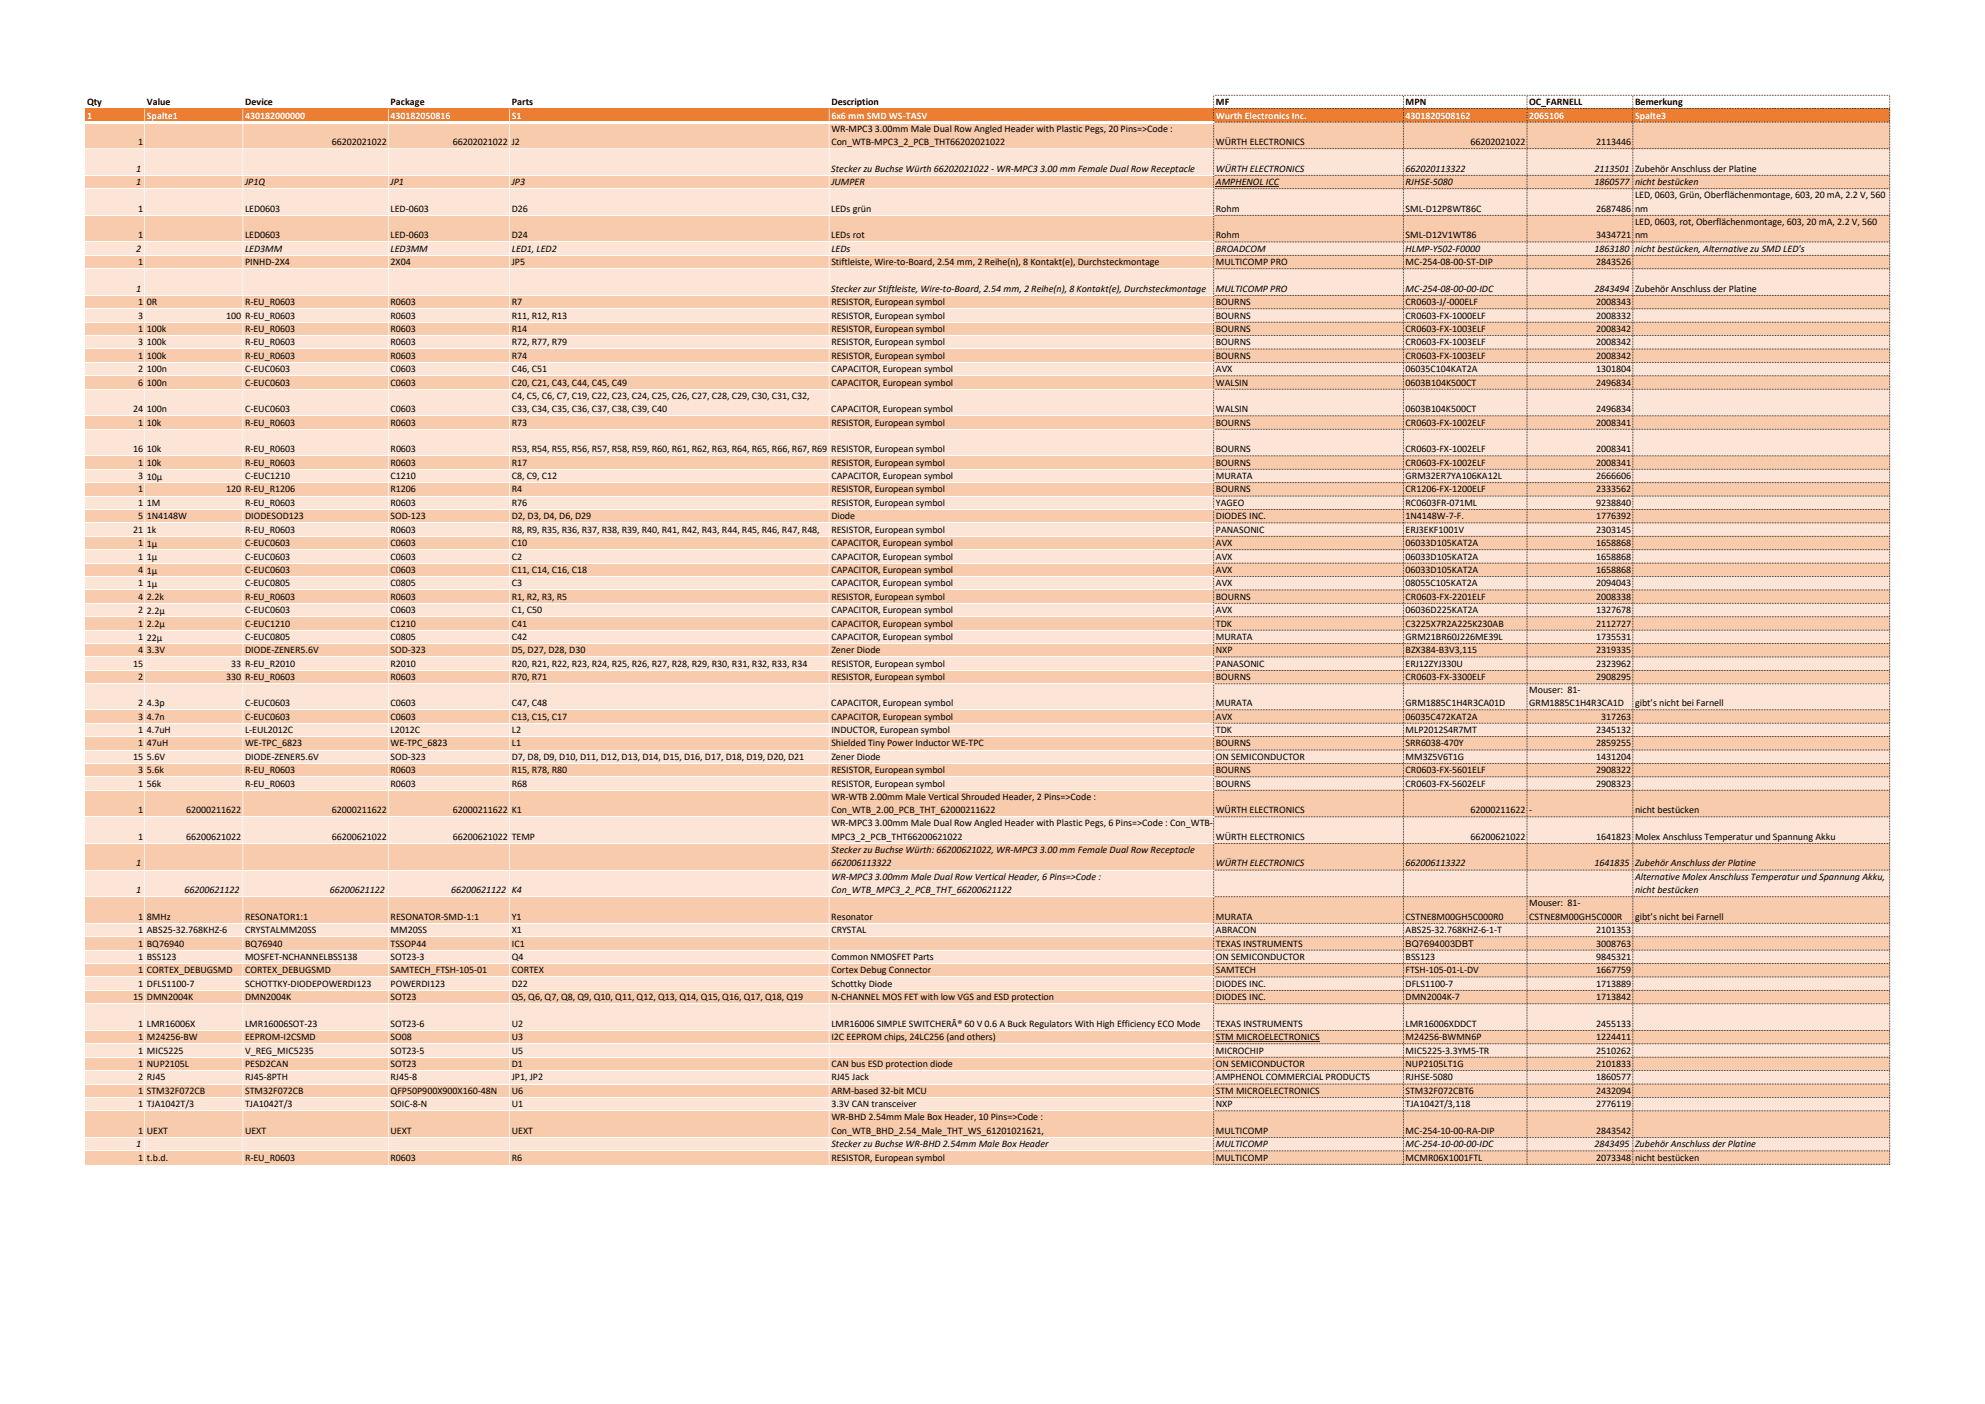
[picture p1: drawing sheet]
<svg xmlns="http://www.w3.org/2000/svg" width="420mm" height="297mm" viewBox="0 0 420 297" stroke-linecap="round" stroke-linejoin="round" font-family="sans-serif">
<defs><g id="words">
<g font-size="2.1">
<text x="18.4" y="22.3">Qty</text>
<text x="31.1" y="22.3">Value</text>
<text x="51.9" y="22.3">Device</text>
<text x="82.6" y="22.3">Package</text>
<text x="108.3" y="22.3">Parts</text>
<text x="175.9" y="22.3">Description</text>
<text x="257.3" y="22.3">MF</text>
<text x="297.4" y="22.3">MPN</text>
<text x="323.6" y="22.3">OC_FARNELL</text>
<text x="345.9" y="22.3">Bemerkung</text>
<text x="175.9" y="27.9">WR-MPC3 3.00mm Male Dual Row Angled Header with Plastic Pegs, 20 Pins=&gt;Code :</text>
<text x="29.2" y="30.7">1</text>
<text x="70.2" y="30.7">66202021022</text>
<text x="95.8" y="30.7">66202021022 J2</text>
<text x="175.9" y="30.7">Con_WTB-MPC3_2_PCB_THT66202021022</text>
<text x="257.3" y="30.7">WÜRTH ELECTRONICS</text>
<text x="311.1" y="30.7">66202021022</text>
<text x="337.7" y="30.7">2113446</text>
<text x="28.8" y="36.3">1</text>
<text x="28.8" y="39.2">1</text>
<text x="51.9" y="39.2">JP1Q</text>
<text x="82.6" y="39.2">JP1</text>
<text x="108.3" y="39.2">JP3</text>
<text x="175.9" y="36.3">Stecker zu Buchse Würth 66202021022 - WR-MPC3 3.00 mm Female Dual Row Receptacle</text>
<text x="175.9" y="39.2">JUMPER</text>
<text x="257.3" y="36.3">WÜRTH ELECTRONICS</text>
<text x="257.3" y="39.2">AMPHENOL ICC</text>
<text x="297.4" y="36.3">662020113322</text>
<text x="297.4" y="39.2">RJHSE-5080</text>
<text x="337.4" y="36.3">2113501 Zubehör Anschluss der Platine</text>
<text x="337.4" y="39.2">1860577 nicht bestücken</text>
<text x="345.9" y="42">LED, 0603, Grün, Oberflächenmontage, 603, 20 mA, 2.2 V, 560</text>
<text x="29.2" y="44.8">1</text>
<text x="51.9" y="44.8">LED0603</text>
<text x="82.6" y="44.8">LED-0603</text>
<text x="108.3" y="44.8">D26</text>
<text x="175.9" y="44.8">LEDs grün</text>
<text x="257.3" y="44.8">Rohm</text>
<text x="297.4" y="44.8">SML-D12P8WT86C</text>
<text x="337.7" y="44.8">2687486 nm</text>
<text x="345.9" y="47.6">LED, 0603, rot, Oberflächenmontage, 603, 20 mA, 2.2 V, 560</text>
<text x="28.8" y="53.3">2</text>
<text x="29.2" y="50.4">1</text>
<text x="51.9" y="50.4">LED0603</text>
<text x="51.9" y="53.3">LED3MM</text>
<text x="82.6" y="53.3">LED3MM</text>
<text x="82.6" y="50.4">LED-0603</text>
<text x="108.3" y="50.4">D24</text>
<text x="108.3" y="53.3">LED1, LED2</text>
<text x="175.9" y="50.4">LEDs rot</text>
<text x="175.9" y="53.3">LEDs</text>
<text x="257.3" y="50.4">Rohm</text>
<text x="257.3" y="53.3">BROADCOM</text>
<text x="297.4" y="53.3">HLMP-Y502-F0000</text>
<text x="297.4" y="50.4">SML-D12V1WT86</text>
<text x="337.4" y="53.3">1863180 nicht bestücken, Alternative zu SMD LED's</text>
<text x="337.7" y="50.4">3434721 nm</text>
<text x="29.2" y="56.1">1</text>
<text x="51.9" y="56.1">PINHD-2X4</text>
<text x="82.6" y="56.1">2X04</text>
<text x="108.3" y="56.1">JP5</text>
<text x="175.9" y="56.1">Stiftleiste, Wire-to-Board, 2.54 mm, 2 Reihe(n), 8 Kontakt(e), Durchsteckmontage</text>
<text x="257.3" y="56.1">MULTICOMP PRO</text>
<text x="297.4" y="56.1">MC-254-08-00-ST-DIP</text>
<text x="337.7" y="56.1">2843526</text>
<text x="28.8" y="61.7">1</text>
<text x="29.2" y="64.6">1</text>
<text x="31.1" y="64.6">0R</text>
<text x="51.9" y="64.6">R-EU_R0603</text>
<text x="82.6" y="64.6">R0603</text>
<text x="108.3" y="64.6">R7</text>
<text x="175.9" y="61.7">Stecker zur Stiftleiste, Wire-to-Board, 2.54 mm, 2 Reihe(n), 8 Kontakt(e), Durchsteckmontage</text>
<text x="175.9" y="64.6">RESISTOR, European symbol</text>
<text x="257.3" y="64.6">BOURNS</text>
<text x="257.3" y="61.7">MULTICOMP PRO</text>
<text x="297.4" y="64.6">CR0603-J/-000ELF</text>
<text x="297.4" y="61.7">MC-254-08-00-00-IDC</text>
<text x="337.4" y="61.7">2843494 Zubehör Anschluss der Platine</text>
<text x="337.7" y="64.6">2008343</text>
<text x="29.2" y="67.4">3</text>
<text x="29.2" y="70.2">1</text>
<text x="31.1" y="70.2">100k</text>
<text x="47.9" y="67.4">100</text>
<text x="51.9" y="67.4">R-EU_R0603</text>
<text x="51.9" y="70.2">R-EU_R0603</text>
<text x="82.6" y="67.4">R0603</text>
<text x="82.6" y="70.2">R0603</text>
<text x="108.3" y="67.4">R11, R12, R13</text>
<text x="108.3" y="70.2">R14</text>
<text x="175.9" y="67.4">RESISTOR, European symbol</text>
<text x="175.9" y="70.2">RESISTOR, European symbol</text>
<text x="257.3" y="67.4">BOURNS</text>
<text x="257.3" y="70.2">BOURNS</text>
<text x="297.4" y="67.4">CR0603-FX-1000ELF</text>
<text x="297.4" y="70.2">CR0603-FX-1003ELF</text>
<text x="337.7" y="67.4">2008332</text>
<text x="337.7" y="70.2">2008342</text>
<text x="29.2" y="73.1">3</text>
<text x="29.2" y="75.9">1</text>
<text x="31.1" y="73.1">100k</text>
<text x="31.1" y="75.9">100k</text>
<text x="51.9" y="73.1">R-EU_R0603</text>
<text x="51.9" y="75.9">R-EU_R0603</text>
<text x="82.6" y="73.1">R0603</text>
<text x="82.6" y="75.9">R0603</text>
<text x="108.3" y="73.1">R72, R77, R79</text>
<text x="108.3" y="75.9">R74</text>
<text x="175.9" y="73.1">RESISTOR, European symbol</text>
<text x="175.9" y="75.9">RESISTOR, European symbol</text>
<text x="257.3" y="73.1">BOURNS</text>
<text x="257.3" y="75.9">BOURNS</text>
<text x="297.4" y="73.1">CR0603-FX-1003ELF</text>
<text x="297.4" y="75.9">CR0603-FX-1003ELF</text>
<text x="337.7" y="73.1">2008342</text>
<text x="337.7" y="75.9">2008342</text>
<text x="29.2" y="78.7">2</text>
<text x="29.2" y="81.6">6</text>
<text x="31.1" y="78.7">100n</text>
<text x="31.1" y="81.6">100n</text>
<text x="51.9" y="78.7">C-EUC0603</text>
<text x="51.9" y="81.6">C-EUC0603</text>
<text x="82.6" y="78.7">C0603</text>
<text x="82.6" y="81.6">C0603</text>
<text x="108.3" y="78.7">C46, C51</text>
<text x="108.3" y="81.6">C20, C21, C43, C44, C45, C49</text>
<text x="175.9" y="78.7">CAPACITOR, European symbol</text>
<text x="175.9" y="81.6">CAPACITOR, European symbol</text>
<text x="257.3" y="78.7">AVX</text>
<text x="257.3" y="81.6">WALSIN</text>
<text x="297.4" y="78.7">06035C104KAT2A</text>
<text x="297.4" y="81.6">0603B104K500CT</text>
<text x="337.7" y="78.7">1301804</text>
<text x="337.7" y="81.6">2496834</text>
<text x="28.2" y="87.2">24 100n</text>
<text x="51.9" y="87.2">C-EUC0603</text>
<text x="82.6" y="87.2">C0603</text>
<text x="108.3" y="84.4">C4, C5, C6, C7, C19, C22, C23, C24, C25, C26, C27, C28, C29, C30, C31, C32,</text>
<text x="108.3" y="87.2">C33, C34, C35, C36, C37, C38, C39, C40</text>
<text x="175.9" y="87.2">CAPACITOR, European symbol</text>
<text x="257.3" y="87.2">WALSIN</text>
<text x="297.4" y="87.2">0603B104K500CT</text>
<text x="337.7" y="87.2">2496834</text>
<text x="28.2" y="95.7">16 10k</text>
<text x="29.2" y="90">1</text>
<text x="31.1" y="90">10k</text>
<text x="51.9" y="95.7">R-EU_R0603</text>
<text x="51.9" y="90">R-EU_R0603</text>
<text x="82.6" y="90">R0603</text>
<text x="82.6" y="95.7">R0603</text>
<text x="108.3" y="95.7">R53, R54, R55, R56, R57, R58, R59, R60, R61, R62, R63, R64, R65, R66, R67, R69 RESISTOR, European symbol</text>
<text x="108.3" y="90">R73</text>
<text x="175.9" y="90">RESISTOR, European symbol</text>
<text x="257.3" y="95.7">BOURNS</text>
<text x="257.3" y="90">BOURNS</text>
<text x="297.4" y="95.7">CR0603-FX-1002ELF</text>
<text x="297.4" y="90">CR0603-FX-1002ELF</text>
<text x="337.7" y="95.7">2008341</text>
<text x="337.7" y="90">2008341</text>
<text x="29.2" y="98.5">1</text>
<text x="29.2" y="101.3">3</text>
<text x="31.1" y="98.5">10k</text>
<text x="31.1" y="101.5">10µ</text>
<text x="51.9" y="98.5">R-EU_R0603</text>
<text x="51.9" y="101.3">C-EUC1210</text>
<text x="82.6" y="98.5">R0603</text>
<text x="82.6" y="101.3">C1210</text>
<text x="108.3" y="98.5">R17</text>
<text x="108.3" y="101.3">C8, C9, C12</text>
<text x="175.9" y="98.5">RESISTOR, European symbol</text>
<text x="175.9" y="101.3">CAPACITOR, European symbol</text>
<text x="257.3" y="98.5">BOURNS</text>
<text x="257.3" y="101.3">MURATA</text>
<text x="297.4" y="98.5">CR0603-FX-1002ELF</text>
<text x="297.4" y="101.3">GRM32ER7YA106KA12L</text>
<text x="337.7" y="98.5">2008341</text>
<text x="337.7" y="101.3">2666606</text>
<text x="29.2" y="104.2">1</text>
<text x="29.2" y="107">1</text>
<text x="31.1" y="107">1M</text>
<text x="47.9" y="104.2">120</text>
<text x="51.9" y="104.2">R-EU_R1206</text>
<text x="51.9" y="107">R-EU_R0603</text>
<text x="82.6" y="104.2">R1206</text>
<text x="82.6" y="107">R0603</text>
<text x="108.3" y="104.2">R4</text>
<text x="108.3" y="107">R76</text>
<text x="175.9" y="104.2">RESISTOR, European symbol</text>
<text x="175.9" y="107">RESISTOR, European symbol</text>
<text x="257.3" y="104.2">BOURNS</text>
<text x="257.3" y="107">YAGEO</text>
<text x="297.4" y="104.2">CR1206-FX-1200ELF</text>
<text x="297.4" y="107">RC0603FR-071ML</text>
<text x="337.7" y="104.2">2333562</text>
<text x="337.7" y="107">9238840</text>
<text x="28.2" y="112.7">21</text>
<text x="29.2" y="109.9">5</text>
<text x="31.1" y="109.9">1N4148W</text>
<text x="31.1" y="112.7">1k</text>
<text x="51.9" y="109.9">DIODESOD123</text>
<text x="51.9" y="112.7">R-EU_R0603</text>
<text x="82.6" y="109.9">SOD-123</text>
<text x="82.6" y="112.7">R0603</text>
<text x="108.3" y="109.9">D2, D3, D4, D6, D29</text>
<text x="108.3" y="112.7">R8, R9, R35, R36, R37, R38, R39, R40, R41, R42, R43, R44, R45, R46, R47, R48,</text>
<text x="175.9" y="109.9">Diode</text>
<text x="175.9" y="112.7">RESISTOR, European symbol</text>
<text x="257.3" y="109.9">DIODES INC.</text>
<text x="257.3" y="112.7">PANASONIC</text>
<text x="297.4" y="109.9">1N4148W-7-F.</text>
<text x="297.4" y="112.7">ERJ3EKF1001V</text>
<text x="337.7" y="109.9">1776392</text>
<text x="337.7" y="112.7">2303145</text>
<text x="29.2" y="115.5">1</text>
<text x="29.2" y="118.4">1</text>
<text x="31.1" y="115.7">1µ</text>
<text x="31.1" y="118.5">1µ</text>
<text x="51.9" y="115.5">C-EUC0603</text>
<text x="51.9" y="118.4">C-EUC0603</text>
<text x="82.6" y="115.5">C0603</text>
<text x="82.6" y="118.4">C0603</text>
<text x="108.3" y="115.5">C10</text>
<text x="108.3" y="118.4">C2</text>
<text x="175.9" y="115.5">CAPACITOR, European symbol</text>
<text x="175.9" y="118.4">CAPACITOR, European symbol</text>
<text x="257.3" y="115.5">AVX</text>
<text x="257.3" y="118.4">AVX</text>
<text x="297.4" y="115.5">06033D105KAT2A</text>
<text x="297.4" y="118.4">06033D105KAT2A</text>
<text x="337.7" y="115.5">1658868</text>
<text x="337.7" y="118.4">1658868</text>
<text x="29.2" y="121.2">4</text>
<text x="29.2" y="124">1</text>
<text x="31.1" y="121.4">1µ</text>
<text x="31.1" y="124.2">1µ</text>
<text x="51.9" y="121.2">C-EUC0603</text>
<text x="51.9" y="124">C-EUC0805</text>
<text x="82.6" y="121.2">C0603</text>
<text x="82.6" y="124">C0805</text>
<text x="108.3" y="121.2">C11, C14, C16, C18</text>
<text x="108.3" y="124">C3</text>
<text x="175.9" y="121.2">CAPACITOR, European symbol</text>
<text x="175.9" y="124">CAPACITOR, European symbol</text>
<text x="257.3" y="121.2">AVX</text>
<text x="257.3" y="124">AVX</text>
<text x="297.4" y="121.2">06033D105KAT2A</text>
<text x="297.4" y="124">08055C105KAT2A</text>
<text x="337.7" y="121.2">1658868</text>
<text x="337.7" y="124">2094043</text>
<text x="29.2" y="126.9">4</text>
<text x="29.2" y="129.7">2</text>
<text x="31.1" y="126.9">2.2k</text>
<text x="31.1" y="129.9">2.2µ</text>
<text x="51.9" y="126.9">R-EU_R0603</text>
<text x="51.9" y="129.7">C-EUC0603</text>
<text x="82.6" y="126.9">R0603</text>
<text x="82.6" y="129.7">C0603</text>
<text x="108.3" y="126.9">R1, R2, R3, R5</text>
<text x="108.3" y="129.7">C1, C50</text>
<text x="175.9" y="126.9">RESISTOR, European symbol</text>
<text x="175.9" y="129.7">CAPACITOR, European symbol</text>
<text x="257.3" y="126.9">BOURNS</text>
<text x="257.3" y="129.7">AVX</text>
<text x="297.4" y="126.9">CR0603-FX-2201ELF</text>
<text x="297.4" y="129.7">06036D225KAT2A</text>
<text x="337.7" y="126.9">2008338</text>
<text x="337.7" y="129.7">1327678</text>
<text x="29.2" y="132.5">1</text>
<text x="29.2" y="135.4">1</text>
<text x="31.1" y="132.7">2.2µ</text>
<text x="31.1" y="135.6">22µ</text>
<text x="51.9" y="132.5">C-EUC1210</text>
<text x="51.9" y="135.4">C-EUC0805</text>
<text x="82.6" y="132.5">C1210</text>
<text x="82.6" y="135.4">C0805</text>
<text x="108.3" y="132.5">C41</text>
<text x="108.3" y="135.4">C42</text>
<text x="175.9" y="132.5">CAPACITOR, European symbol</text>
<text x="175.9" y="135.4">CAPACITOR, European symbol</text>
<text x="257.3" y="132.5">TDK</text>
<text x="257.3" y="135.4">MURATA</text>
<text x="297.4" y="132.5">C3225X7R2A225K230AB</text>
<text x="297.4" y="135.4">GRM21BR60J226ME39L</text>
<text x="337.7" y="132.5">2112727</text>
<text x="337.7" y="135.4">1735531</text>
<text x="28.2" y="141.1">15</text>
<text x="29.2" y="138.2">4</text>
<text x="29.2" y="143.9">2</text>
<text x="31.1" y="138.2">3.3V</text>
<text x="47.9" y="143.9">330</text>
<text x="48.9" y="141.1">33</text>
<text x="51.9" y="138.2">DIODE-ZENER5.6V</text>
<text x="51.9" y="141.1">R-EU_R2010</text>
<text x="51.9" y="143.9">R-EU_R0603</text>
<text x="82.6" y="138.2">SOD-323</text>
<text x="82.6" y="141.1">R2010</text>
<text x="82.6" y="143.9">R0603</text>
<text x="108.3" y="138.2">D5, D27, D28, D30</text>
<text x="108.3" y="141.1">R20, R21, R22, R23, R24, R25, R26, R27, R28, R29, R30, R31, R32, R33, R34</text>
<text x="108.3" y="143.9">R70, R71</text>
<text x="175.9" y="138.2">Zener Diode</text>
<text x="175.9" y="141.1">RESISTOR, European symbol</text>
<text x="175.9" y="143.9">RESISTOR, European symbol</text>
<text x="257.3" y="138.2">NXP</text>
<text x="257.3" y="141.1">PANASONIC</text>
<text x="257.3" y="143.9">BOURNS</text>
<text x="297.4" y="138.2">BZX384-B3V3,115</text>
<text x="297.4" y="141.1">ERJ12ZYJ330U</text>
<text x="297.4" y="143.9">CR0603-FX-3300ELF</text>
<text x="337.7" y="138.2">2319335</text>
<text x="337.7" y="141.1">2323962</text>
<text x="337.7" y="143.9">2908295</text>
<text x="29.2" y="149.4">2 4.3p</text>
<text x="51.9" y="149.4">C-EUC0603</text>
<text x="82.6" y="149.4">C0603</text>
<text x="108.3" y="149.4">C47, C48</text>
<text x="175.9" y="149.4">CAPACITOR, European symbol</text>
<text x="257.3" y="149.4">MURATA</text>
<text x="297.4" y="149.4">GRM1885C1H4R3CA01D</text>
<text x="323.6" y="146.6">Mouser: 81-</text>
<text x="323.6" y="149.4">GRM1885C1H4R3CA1D</text>
<text x="345.9" y="149.4">gibt’s nicht bei Farnell</text>
<text x="29.2" y="152.2">3</text>
<text x="29.2" y="155.1">1</text>
<text x="31.1" y="152.2">4.7n</text>
<text x="31.1" y="155.1">4.7uH</text>
<text x="51.9" y="152.2">C-EUC0603</text>
<text x="51.9" y="155.1">L-EUL2012C</text>
<text x="82.6" y="152.2">C0603</text>
<text x="82.6" y="155.1">L2012C</text>
<text x="108.3" y="152.2">C13, C15, C17</text>
<text x="108.3" y="155.1">L2</text>
<text x="175.9" y="152.2">CAPACITOR, European symbol</text>
<text x="175.9" y="155.1">INDUCTOR, European symbol</text>
<text x="257.3" y="152.2">AVX</text>
<text x="257.3" y="155.1">TDK</text>
<text x="297.4" y="152.2">06035C472KAT2A</text>
<text x="297.4" y="155.1">MLP2012S4R7MT</text>
<text x="337.7" y="155.1">2345132</text>
<text x="338.8" y="152.2">317263</text>
<text x="28.2" y="160.7">15</text>
<text x="29.2" y="157.9">1</text>
<text x="31.1" y="157.9">47uH</text>
<text x="31.1" y="160.7">5.6V</text>
<text x="51.9" y="157.9">WE-TPC_6823</text>
<text x="51.9" y="160.7">DIODE-ZENER5.6V</text>
<text x="82.6" y="157.9">WE-TPC_6823</text>
<text x="82.6" y="160.7">SOD-323</text>
<text x="108.3" y="157.9">L1</text>
<text x="108.3" y="160.7">D7, D8, D9, D10, D11, D12, D13, D14, D15, D16, D17, D18, D19, D20, D21</text>
<text x="175.9" y="157.9">Shielded Tiny Power Inductor WE-TPC</text>
<text x="175.9" y="160.7">Zener Diode</text>
<text x="257.3" y="157.9">BOURNS</text>
<text x="257.3" y="160.7">ON SEMICONDUCTOR</text>
<text x="297.4" y="157.9">SRR6038-470Y</text>
<text x="297.4" y="160.7">MM3Z5V6T1G</text>
<text x="337.7" y="157.9">2859255</text>
<text x="337.7" y="160.7">1431204</text>
<text x="29.2" y="163.6">3</text>
<text x="29.2" y="166.4">1</text>
<text x="31.1" y="163.6">5.6k</text>
<text x="31.1" y="166.4">56k</text>
<text x="51.9" y="163.6">R-EU_R0603</text>
<text x="51.9" y="166.4">R-EU_R0603</text>
<text x="82.6" y="163.6">R0603</text>
<text x="82.6" y="166.4">R0603</text>
<text x="108.3" y="163.6">R15, R78, R80</text>
<text x="108.3" y="166.4">R68</text>
<text x="175.9" y="163.6">RESISTOR, European symbol</text>
<text x="175.9" y="166.4">RESISTOR, European symbol</text>
<text x="257.3" y="163.6">BOURNS</text>
<text x="257.3" y="166.4">BOURNS</text>
<text x="297.4" y="163.6">CR0603-FX-5601ELF</text>
<text x="297.4" y="166.4">CR0603-FX-5602ELF</text>
<text x="337.7" y="163.6">2908322</text>
<text x="337.7" y="166.4">2908323</text>
<text x="29.2" y="172">1</text>
<text x="39.4" y="172">62000211622</text>
<text x="70.2" y="172">62000211622</text>
<text x="95.8" y="172">62000211622 K1</text>
<text x="175.9" y="169.2">WR-WTB 2.00mm Male Vertical Shrouded Header, 2 Pins=&gt;Code :</text>
<text x="175.9" y="172">Con_WTB_2.00_PCB_THT_62000211622</text>
<text x="257.3" y="172">WÜRTH ELECTRONICS</text>
<text x="311.1" y="172">62000211622 -</text>
<text x="345.9" y="172">nicht bestücken</text>
<text x="29.2" y="177.7">1</text>
<text x="39.4" y="177.7">66200621022</text>
<text x="70.2" y="177.7">66200621022</text>
<text x="95.8" y="177.7">66200621022 TEMP</text>
<text x="175.9" y="174.8">WR-MPC3 3.00mm Male Dual Row Angled Header with Plastic Pegs, 6 Pins=&gt;Code : Con_WTB-</text>
<text x="175.9" y="177.7">MPC3_2_PCB_THT66200621022</text>
<text x="257.3" y="177.7">WÜRTH ELECTRONICS</text>
<text x="311.1" y="177.7">66200621022</text>
<text x="337.7" y="177.7">1641823 Molex Anschluss Temperatur und Spannung Akku</text>
<text x="28.8" y="183.3">1</text>
<text x="175.9" y="180.5">Stecker zu Buchse Würth: 66200621022, WR-MPC3 3.00 mm Female Dual Row Receptacle</text>
<text x="175.9" y="183.3">662006113322</text>
<text x="257.3" y="183.3">WÜRTH ELECTRONICS</text>
<text x="297.4" y="183.3">662006113322</text>
<text x="337.3" y="183.3">1641835 Zubehör Anschluss der Platine</text>
<text x="28.8" y="188.9">1</text>
<text x="39" y="188.9">66200621122</text>
<text x="69.8" y="188.9">66200621122</text>
<text x="95.5" y="188.9">66200621122 K4</text>
<text x="175.9" y="186.1">WR-MPC3 3.00mm Male Dual Row Vertical Header, 6 Pins=&gt;Code :</text>
<text x="175.9" y="188.9">Con_WTB_MPC3_2_PCB_THT_66200621122</text>
<text x="323.6" y="191.7">Mouser: 81-</text>
<text x="345.9" y="186.1">Alternative Molex Anschluss Temperatur und Spannung Akku,</text>
<text x="345.9" y="188.9">nicht bestücken</text>
<text x="29.2" y="194.6">1 8MHz</text>
<text x="29.2" y="197.4">1</text>
<text x="31.1" y="197.4">ABS25-32.768KHZ-6</text>
<text x="51.9" y="197.4">CRYSTALMM20SS</text>
<text x="51.9" y="194.6">RESONATOR1:1</text>
<text x="82.6" y="197.4">MM20SS</text>
<text x="82.6" y="194.6">RESONATOR-SMD-1:1</text>
<text x="108.3" y="197.4">X1</text>
<text x="108.3" y="194.6">Y1</text>
<text x="175.9" y="194.6">Resonator</text>
<text x="175.9" y="197.4">CRYSTAL</text>
<text x="257.3" y="194.6">MURATA</text>
<text x="257.3" y="197.4">ABRACON</text>
<text x="297.4" y="197.4">ABS25-32.768KHZ-6-1-T</text>
<text x="297.4" y="194.6">CSTNE8M00GH5C000R0</text>
<text x="323.6" y="194.6">CSTNE8M00GH5C000R</text>
<text x="337.7" y="197.4">2101353</text>
<text x="345.9" y="194.6">gibt’s nicht bei Farnell</text>
<text x="29.2" y="200.2">1</text>
<text x="29.2" y="203.1">1</text>
<text x="31.1" y="200.2">BQ76940</text>
<text x="31.1" y="203.1">BSS123</text>
<text x="51.9" y="200.2">BQ76940</text>
<text x="51.9" y="203.1">MOSFET-NCHANNELBSS138</text>
<text x="82.6" y="200.2">TSSOP44</text>
<text x="82.6" y="203.1">SOT23-3</text>
<text x="108.3" y="200.2">IC1</text>
<text x="108.3" y="203.1">Q4</text>
<text x="175.9" y="203.1">Common NMOSFET Parts</text>
<text x="257.3" y="200.2">TEXAS INSTRUMENTS</text>
<text x="257.3" y="203.1">ON SEMICONDUCTOR</text>
<text x="297.4" y="203.1">BSS123</text>
<text x="337.7" y="200.2">3008763</text>
<text x="337.7" y="203.1">9845321</text>
<text x="29.2" y="205.9">1</text>
<text x="29.2" y="208.7">1</text>
<text x="31.1" y="205.9">CORTEX_DEBUGSMD</text>
<text x="31.1" y="208.7">DFLS1100-7</text>
<text x="51.9" y="205.9">CORTEX_DEBUGSMD</text>
<text x="51.9" y="208.7">SCHOTTKY-DIODEPOWERDI123</text>
<text x="82.6" y="205.9">SAMTECH_FTSH-105-01</text>
<text x="82.6" y="208.7">POWERDI123</text>
<text x="108.3" y="205.9">CORTEX</text>
<text x="108.3" y="208.7">D22</text>
<text x="175.9" y="205.9">Cortex Debug Connector</text>
<text x="175.9" y="208.7">Schottky Diode</text>
<text x="257.3" y="205.9">SAMTECH</text>
<text x="257.3" y="208.7">DIODES INC.</text>
<text x="297.4" y="205.9">FTSH-105-01-L-DV</text>
<text x="297.4" y="208.7">DFLS1100-7</text>
<text x="337.7" y="205.9">1667759</text>
<text x="337.7" y="208.7">1713889</text>
<text x="28.2" y="211.6">15</text>
<text x="31.1" y="211.6">DMN2004K</text>
<text x="51.9" y="211.6">DMN2004K</text>
<text x="82.6" y="211.6">SOT23</text>
<text x="108.3" y="211.6">Q5, Q6, Q7, Q8, Q9, Q10, Q11, Q12, Q13, Q14, Q15, Q16, Q17, Q18, Q19</text>
<text x="175.9" y="211.6">N-CHANNEL MOS FET with low VGS and ESD protection</text>
<text x="257.3" y="211.6">DIODES INC.</text>
<text x="297.4" y="211.6">DMN2004K-7</text>
<text x="337.7" y="211.6">1713842</text>
<text x="29.2" y="217.2">1 LMR16006X</text>
<text x="29.2" y="220">1</text>
<text x="31.1" y="220">M24256-BW</text>
<text x="51.9" y="217.2">LMR16006SOT-23</text>
<text x="51.9" y="220">EEPROM-I2CSMD</text>
<text x="82.6" y="220">SO08</text>
<text x="82.6" y="217.2">SOT23-6</text>
<text x="108.3" y="220">U3</text>
<text x="108.3" y="217.2">U2</text>
<text x="175.9" y="220">I2C EEPROM chips, 24LC256 (and others)</text>
<text x="175.9" y="217.2">LMR16006 SIMPLE SWITCHERÂ® 60 V 0.6 A Buck Regulators With High Efficiency ECO Mode</text>
<text x="257.3" y="217.2">TEXAS INSTRUMENTS</text>
<text x="257.3" y="220">STM MICROELECTRONICS</text>
<text x="297.4" y="217.2">LMR16006XDDCT</text>
<text x="297.4" y="220">M24256-BWMN6P</text>
<text x="337.7" y="220">1224411</text>
<text x="337.7" y="217.2">2455133</text>
<text x="29.2" y="222.9">1</text>
<text x="29.2" y="225.7">1</text>
<text x="31.1" y="222.9">MIC5225</text>
<text x="31.1" y="225.7">NUP2105L</text>
<text x="51.9" y="222.9">V_REG_MIC5235</text>
<text x="51.9" y="225.7">PESD2CAN</text>
<text x="82.6" y="222.9">SOT23-5</text>
<text x="82.6" y="225.7">SOT23</text>
<text x="108.3" y="222.9">U5</text>
<text x="108.3" y="225.7">D1</text>
<text x="175.9" y="225.7">CAN bus ESD protection diode</text>
<text x="257.3" y="222.9">MICROCHIP</text>
<text x="257.3" y="225.7">ON SEMICONDUCTOR</text>
<text x="297.4" y="222.9">MIC5225-3.3YM5-TR</text>
<text x="297.4" y="225.7">NUP2105LT1G</text>
<text x="337.7" y="222.9">2510262</text>
<text x="337.7" y="225.7">2101833</text>
<text x="29.2" y="228.6">2</text>
<text x="29.2" y="231.4">1</text>
<text x="31.1" y="228.6">RJ45</text>
<text x="31.1" y="231.4">STM32F072CB</text>
<text x="51.9" y="228.6">RJ45-8PTH</text>
<text x="51.9" y="231.4">STM32F072CB</text>
<text x="82.6" y="228.6">RJ45-8</text>
<text x="82.6" y="231.4">QFP50P900X900X160-48N</text>
<text x="108.3" y="228.6">JP1, JP2</text>
<text x="108.3" y="231.4">U6</text>
<text x="175.9" y="228.6">RJ45 Jack</text>
<text x="175.9" y="231.4">ARM-based 32-bit MCU</text>
<text x="257.3" y="228.6">AMPHENOL COMMERCIAL PRODUCTS</text>
<text x="257.3" y="231.4">STM MICROELECTRONICS</text>
<text x="297.4" y="228.6">RJHSE-5080</text>
<text x="297.4" y="231.4">STM32F072CBT6</text>
<text x="337.7" y="228.6">1860577</text>
<text x="337.7" y="231.4">2432094</text>
<text x="29.2" y="234.2">1</text>
<text x="29.2" y="239.9">1 UEXT</text>
<text x="31.1" y="234.2">TJA1042T/3</text>
<text x="51.9" y="239.9">UEXT</text>
<text x="51.9" y="234.2">TJA1042T/3</text>
<text x="82.6" y="239.9">UEXT</text>
<text x="82.6" y="234.2">SOIC-8-N</text>
<text x="108.3" y="239.9">UEXT</text>
<text x="108.3" y="234.2">U1</text>
<text x="175.9" y="234.2">3.3V CAN transceiver</text>
<text x="175.9" y="237">WR-BHD 2.54mm Male Box Header, 10 Pins=&gt;Code :</text>
<text x="175.9" y="239.9">Con_WTB_BHD_2.54_Male_THT_WS_61201021621,</text>
<text x="257.3" y="239.9">MULTICOMP</text>
<text x="257.3" y="234.2">NXP</text>
<text x="297.4" y="239.9">MC-254-10-00-RA-DIP</text>
<text x="297.4" y="234.2">TJA1042T/3,118</text>
<text x="337.7" y="234.2">2776119</text>
<text x="337.7" y="239.9">2843542</text>
<text x="28.8" y="242.7">1</text>
<text x="29.2" y="245.5">1</text>
<text x="31.1" y="245.5">t.b.d.</text>
<text x="51.9" y="245.5">R-EU_R0603</text>
<text x="82.6" y="245.5">R0603</text>
<text x="108.3" y="245.5">R6</text>
<text x="175.9" y="242.7">Stecker zu Buchse WR-BHD 2.54mm Male Box Header</text>
<text x="175.9" y="245.5">RESISTOR, European symbol</text>
<text x="257.3" y="242.7">MULTICOMP</text>
<text x="257.3" y="245.5">MULTICOMP</text>
<text x="297.4" y="242.7">MC-254-10-00-00-IDC</text>
<text x="297.4" y="245.5">MCMR06X1001FTL</text>
<text x="337.4" y="242.7">2843495 Zubehör Anschluss der Platine</text>
<text x="337.7" y="245.5">2073348 nicht bestücken</text>
</g>
<g font-size="2.1" fill="#fff">
<text x="18.4" y="25.1">1</text>
<text x="31.1" y="25.1">Spalte1</text>
<text x="51.9" y="25.1">430182000000</text>
<text x="82.6" y="25.1">430182050816</text>
<text x="108.3" y="25.1">S1</text>
<text x="175.9" y="25.1">6x6 mm SMD WS-TASV</text>
<text x="257.3" y="25.2">Wurth Electronics Inc.</text>
<text x="297.4" y="25.1">4301820508162</text>
<text x="323.6" y="25.1">2065106</text>
<text x="345.9" y="25.1">Spalte3</text>
</g>
<text font-size="1.9" x="297.4" y="200.4">BQ7694003DBT</text>
</g></defs>
<path d="M18.1 23h381.8v2.9h-381.8z" fill="#ed7d31"/>
<path d="M18.1 25.8h381.8v5.7h-381.8z" fill="#f8cbad"/>
<path d="M18.1 31.5h381.8v5.6h-381.8z" fill="#fce4d6"/>
<path d="M18.1 37.1h381.8v2.9h-381.8z" fill="#f8cbad"/>
<path d="M18.1 39.9h381.8v5.7h-381.8z" fill="#fce4d6"/>
<path d="M18.1 45.6h381.8v5.6h-381.8z" fill="#f8cbad"/>
<path d="M18.1 51.2h381.8v2.9h-381.8z" fill="#fce4d6"/>
<path d="M18.1 54h381.8v2.9h-381.8z" fill="#f8cbad"/>
<path d="M18.1 56.9h381.8v5.6h-381.8z" fill="#fce4d6"/>
<path d="M18.1 62.5h381.8v2.9h-381.8z" fill="#f8cbad"/>
<path d="M18.1 65.3h381.8v2.9h-381.8z" fill="#fce4d6"/>
<path d="M18.1 68.2h381.8v2.8h-381.8z" fill="#f8cbad"/>
<path d="M18.1 71h381.8v2.9h-381.8z" fill="#fce4d6"/>
<path d="M18.1 73.8h381.8v2.9h-381.8z" fill="#f8cbad"/>
<path d="M18.1 76.7h381.8v2.8h-381.8z" fill="#fce4d6"/>
<path d="M18.1 79.5h381.8v2.9h-381.8z" fill="#f8cbad"/>
<path d="M18.1 82.3h381.8v5.7h-381.8z" fill="#fce4d6"/>
<path d="M18.1 88h381.8v2.8h-381.8z" fill="#f8cbad"/>
<path d="M18.1 90.8h381.8v5.7h-381.8z" fill="#fce4d6"/>
<path d="M18.1 96.4h381.8v2.9h-381.8z" fill="#f8cbad"/>
<path d="M18.1 99.3h381.8v2.9h-381.8z" fill="#fce4d6"/>
<path d="M18.1 102.1h381.8v2.9h-381.8z" fill="#f8cbad"/>
<path d="M18.1 104.9h381.8v2.9h-381.8z" fill="#fce4d6"/>
<path d="M18.1 107.8h381.8v2.9h-381.8z" fill="#f8cbad"/>
<path d="M18.1 110.6h381.8v2.9h-381.8z" fill="#fce4d6"/>
<path d="M18.1 113.5h381.8v2.8h-381.8z" fill="#f8cbad"/>
<path d="M18.1 116.3h381.8v2.9h-381.8z" fill="#fce4d6"/>
<path d="M18.1 119.1h381.8v2.9h-381.8z" fill="#f8cbad"/>
<path d="M18.1 122h381.8v2.8h-381.8z" fill="#fce4d6"/>
<path d="M18.1 124.8h381.8v2.9h-381.8z" fill="#f8cbad"/>
<path d="M18.1 127.6h381.8v2.9h-381.8z" fill="#fce4d6"/>
<path d="M18.1 130.5h381.8v2.8h-381.8z" fill="#f8cbad"/>
<path d="M18.1 133.3h381.8v2.9h-381.8z" fill="#fce4d6"/>
<path d="M18.1 136.1h381.8v2.9h-381.8z" fill="#f8cbad"/>
<path d="M18.1 139h381.8v2.9h-381.8z" fill="#fce4d6"/>
<path d="M18.1 141.8h381.8v2.9h-381.8z" fill="#f8cbad"/>
<path d="M18.1 144.7h381.8v5.5h-381.8z" fill="#fce4d6"/>
<path d="M18.1 150.2h381.8v2.8h-381.8z" fill="#f8cbad"/>
<path d="M18.1 153h381.8v2.9h-381.8z" fill="#fce4d6"/>
<path d="M18.1 155.8h381.8v2.9h-381.8z" fill="#f8cbad"/>
<path d="M18.1 158.7h381.8v2.8h-381.8z" fill="#fce4d6"/>
<path d="M18.1 161.5h381.8v2.9h-381.8z" fill="#f8cbad"/>
<path d="M18.1 164.3h381.8v2.9h-381.8z" fill="#fce4d6"/>
<path d="M18.1 167.2h381.8v5.6h-381.8z" fill="#f8cbad"/>
<path d="M18.1 172.8h381.8v5.7h-381.8z" fill="#fce4d6"/>
<path d="M18.1 178.4h381.8v5.7h-381.8z" fill="#f8cbad"/>
<path d="M18.1 184.1h381.8v5.6h-381.8z" fill="#fce4d6"/>
<path d="M18.1 189.7h381.8v5.7h-381.8z" fill="#f8cbad"/>
<path d="M18.1 195.3h381.8v2.9h-381.8z" fill="#fce4d6"/>
<path d="M18.1 198.2h381.8v2.8h-381.8z" fill="#f8cbad"/>
<path d="M18.1 201h381.8v2.9h-381.8z" fill="#fce4d6"/>
<path d="M18.1 203.8h381.8v2.9h-381.8z" fill="#f8cbad"/>
<path d="M18.1 206.7h381.8v2.8h-381.8z" fill="#fce4d6"/>
<path d="M18.1 209.5h381.8v2.9h-381.8z" fill="#f8cbad"/>
<path d="M18.1 212.3h381.8v5.7h-381.8z" fill="#fce4d6"/>
<path d="M18.1 218h381.8v2.9h-381.8z" fill="#f8cbad"/>
<path d="M18.1 220.8h381.8v2.9h-381.8z" fill="#fce4d6"/>
<path d="M18.1 223.6h381.8v2.9h-381.8z" fill="#f8cbad"/>
<path d="M18.1 226.5h381.8v2.9h-381.8z" fill="#fce4d6"/>
<path d="M18.1 229.3h381.8v2.9h-381.8z" fill="#f8cbad"/>
<path d="M18.1 232.2h381.8v2.8h-381.8z" fill="#fce4d6"/>
<path d="M18.1 235h381.8v5.7h-381.8z" fill="#f8cbad"/>
<path d="M18.1 240.6h381.8v2.9h-381.8z" fill="#fce4d6"/>
<path d="M18.1 243.5h381.8v2.8h-381.8z" fill="#f8cbad"/>
<path d="M257.3 39.5h13.3M257.3 220.4h21.9" fill="none" stroke="#000" stroke-width=".21"/>
<path d="M17.9 25.6h239v.5h-239z" fill="#fff"/>
<path d="M30.5 23h.2v2.6h-.2zM51.3 23h.2v2.6h-.2zM82.1 23h.2v2.6h-.2zM107.7 23h.2v2.6h-.2zM175.3 23h.2v2.6h-.2zM17.9 31.4h239v.1h-239z" fill-rule="evenodd" fill="#fff"/>
<path d="M256.7 20.1l.2 .1zM256.7 20.3h.2v.2h-.2zM256.7 20.7h.2v.1h-.2zM256.7 21h.2v.2h-.2zM256.7 21.3h.2v.2h-.2zM256.7 21.7h.2v.1h-.2zM256.7 22h.2v.2h-.2zM256.7 22.4h.2v.1h-.2zM256.7 22.7h.2v.2h-.2zM256.7 23h.2v.2h-.2zM256.7 23.4h.2v.1h-.2zM256.7 23.7h.2v.2h-.2zM256.7 24h.2v.2h-.2zM256.7 24.4h.2v.2h-.2zM256.7 24.7h.2v.2h-.2zM256.7 25.1h.2v.1h-.2zM256.7 25.4h.2v.2h-.2zM256.7 26.1l.2 .1zM256.7 26.4h.2v.2h-.2zM256.7 26.8h.2v.1h-.2zM256.7 27.1h.2v.2h-.2zM256.7 27.4h.2v.2h-.2zM256.7 27.8h.2v.1h-.2zM256.7 28.1h.2v.2h-.2zM256.7 28.4h.2v.2h-.2zM256.7 28.8h.2v.2h-.2zM256.7 29.1h.2v.2h-.2zM256.7 29.5h.2v.1h-.2zM256.7 29.8h.2v.2h-.2zM256.7 30.1h.2v.2h-.2zM256.7 30.5h.2v.1h-.2zM256.7 30.8h.2v.2h-.2zM256.7 31.2h.2v.1h-.2z" fill-rule="evenodd" fill="#000"/>
<path d="M17.9 37h239v.2h-239z" fill="#fff"/>
<path d="M256.7 31.5l.2 .2zM256.7 31.8h.2v.2h-.2zM256.7 32.2h.2v.1h-.2zM256.7 32.5h.2v.2h-.2zM256.7 32.9h.2v.1h-.2zM256.7 33.2h.2v.2h-.2zM256.7 33.5h.2v.2h-.2zM256.7 33.9h.2v.1h-.2zM256.7 34.2h.2v.2h-.2zM256.7 34.5h.2v.2h-.2zM256.7 34.9h.2v.2h-.2zM256.7 35.2h.2v.2h-.2zM256.7 35.6h.2v.1h-.2zM256.7 35.9h.2v.2h-.2zM256.7 36.2h.2v.2h-.2zM256.7 36.6h.2v.1h-.2zM256.7 36.9l.2 .1z" fill-rule="evenodd" fill="#000"/>
<path d="M17.9 39.8h239v.2h-239z" fill="#fff"/>
<path d="M256.7 37.3h.2v.1h-.2zM256.7 37.6h.2v.2h-.2zM256.7 37.9h.2v.2h-.2zM256.7 38.3h.2v.1h-.2zM256.7 38.6h.2v.2h-.2zM256.7 38.9h.2v.2h-.2zM256.7 39.3h.2v.2h-.2zM256.7 39.6h.2v.2h-.2z" fill-rule="evenodd" fill="#000"/>
<path d="M17.9 45.5h239v.1h-239z" fill="#fff"/>
<path d="M256.7 40l.2 .1zM256.7 40.3h.2v.2h-.2zM256.7 40.6h.2v.2h-.2zM256.7 41h.2v.1h-.2zM256.7 41.3h.2v.2h-.2zM256.7 41.7h.2v.1h-.2zM256.7 42h.2v.2h-.2zM256.7 42.3h.2v.2h-.2zM256.7 42.7h.2v.1h-.2zM256.7 43h.2v.2h-.2zM256.7 43.3h.2v.2h-.2zM256.7 43.7h.2v.2h-.2zM256.7 44h.2v.2h-.2zM256.7 44.4h.2v.1h-.2zM256.7 44.7h.2v.2h-.2zM256.7 45h.2v.2h-.2zM256.7 45.4l.2 .1z" fill-rule="evenodd" fill="#000"/>
<path d="M17.9 51.1h239v.2h-239z" fill="#fff"/>
<path d="M256.7 45.7h.2v.2h-.2zM256.7 46.1h.2v.1h-.2zM256.7 46.4h.2v.2h-.2zM256.7 46.7h.2v.2h-.2zM256.7 47.1h.2v.1h-.2zM256.7 47.4h.2v.2h-.2zM256.7 47.8h.2v.1h-.2zM256.7 48.1h.2v.2h-.2zM256.7 48.4h.2v.2h-.2zM256.7 48.8h.2v.1h-.2zM256.7 49.1h.2v.2h-.2zM256.7 49.4h.2v.2h-.2zM256.7 49.8h.2v.2h-.2zM256.7 50.1h.2v.2h-.2zM256.7 50.5h.2v.1h-.2zM256.7 50.8h.2v.2h-.2z" fill-rule="evenodd" fill="#000"/>
<path d="M17.9 53.9h239v.2h-239z" fill="#fff"/>
<path d="M256.7 51.3h.2zM256.7 51.5h.2v.1h-.2zM256.7 51.8h.2v.2h-.2zM256.7 52.2h.2v.1h-.2zM256.7 52.5h.2v.2h-.2zM256.7 52.8h.2v.2h-.2zM256.7 53.2h.2v.1h-.2zM256.7 53.5h.2v.2h-.2zM256.7 53.8l.2 .1z" fill-rule="evenodd" fill="#000"/>
<path d="M17.9 56.8h239v.1h-239z" fill="#fff"/>
<path d="M256.7 54.2h.2v.2h-.2zM256.7 54.5h.2v.2h-.2zM256.7 54.9h.2v.1h-.2zM256.7 55.2h.2v.2h-.2zM256.7 55.5h.2v.2h-.2zM256.7 55.9h.2v.1h-.2zM256.7 56.2h.2v.2h-.2zM256.7 56.6h.2v.1h-.2z" fill-rule="evenodd" fill="#000"/>
<path d="M17.9 62.4h239v.2h-239z" fill="#fff"/>
<path d="M256.7 56.9l.2 .2zM256.7 57.2h.2v.2h-.2zM256.7 57.6h.2v.1h-.2zM256.7 57.9h.2v.2h-.2zM256.7 58.3h.2v.1h-.2zM256.7 58.6h.2v.2h-.2zM256.7 58.9h.2v.2h-.2zM256.7 59.3h.2v.1h-.2zM256.7 59.6h.2v.2h-.2zM256.7 59.9h.2v.2h-.2zM256.7 60.3h.2v.2h-.2zM256.7 60.6h.2v.2h-.2zM256.7 61h.2v.1h-.2zM256.7 61.3h.2v.2h-.2zM256.7 61.6h.2v.2h-.2zM256.7 62h.2v.1h-.2zM256.7 62.3l.2 .1z" fill-rule="evenodd" fill="#000"/>
<path d="M17.9 65.2h239v.2h-239z" fill="#fff"/>
<path d="M256.7 62.7h.2v.1h-.2zM256.7 63h.2v.2h-.2zM256.7 63.3h.2v.2h-.2zM256.7 63.7h.2v.1h-.2zM256.7 64h.2v.2h-.2zM256.7 64.3h.2v.2h-.2zM256.7 64.7h.2v.2h-.2zM256.7 65h.2v.2h-.2z" fill-rule="evenodd" fill="#000"/>
<path d="M17.9 68.1h239v.1h-239z" fill="#fff"/>
<path d="M256.7 65.4l.2 .1zM256.7 65.7h.2v.2h-.2zM256.7 66h.2v.2h-.2zM256.7 66.4h.2v.1h-.2zM256.7 66.7h.2v.2h-.2zM256.7 67.1h.2v.1h-.2zM256.7 67.4h.2v.2h-.2zM256.7 67.7h.2v.2h-.2z" fill-rule="evenodd" fill="#000"/>
<path d="M17.9 70.9h239v.2h-239z" fill="#fff"/>
<path d="M256.7 68.4h.2v.2h-.2zM256.7 68.7h.2v.2h-.2zM256.7 69.1h.2v.2h-.2zM256.7 69.4h.2v.2h-.2zM256.7 69.8h.2v.1h-.2zM256.7 70.1h.2v.2h-.2zM256.7 70.4h.2v.2h-.2zM256.7 70.8l.2 .1z" fill-rule="evenodd" fill="#000"/>
<path d="M17.9 73.7h239v.2h-239z" fill="#fff"/>
<path d="M256.7 71.1h.2v.2h-.2zM256.7 71.5h.2v.1h-.2zM256.7 71.8h.2v.2h-.2zM256.7 72.1h.2v.2h-.2zM256.7 72.5h.2v.1h-.2zM256.7 72.8h.2v.2h-.2zM256.7 73.2h.2v.1h-.2zM256.7 73.5h.2v.2h-.2z" fill-rule="evenodd" fill="#000"/>
<path d="M17.9 76.6h239v.2h-239z" fill="#fff"/>
<path d="M256.7 73.9l.2 .1zM256.7 74.2h.2v.1h-.2zM256.7 74.5h.2v.2h-.2zM256.7 74.8h.2v.2h-.2zM256.7 75.2h.2v.2h-.2zM256.7 75.5h.2v.2h-.2zM256.7 75.9h.2v.1h-.2zM256.7 76.2h.2v.2h-.2zM256.7 76.5l.2 .1z" fill-rule="evenodd" fill="#000"/>
<path d="M17.9 79.4h239v.2h-239z" fill="#fff"/>
<path d="M256.7 76.9h.2v.1h-.2zM256.7 77.2h.2v.2h-.2zM256.7 77.6h.2v.1h-.2zM256.7 77.9h.2v.2h-.2zM256.7 78.2h.2v.2h-.2zM256.7 78.6h.2v.1h-.2zM256.7 78.9h.2v.2h-.2zM256.7 79.2h.2v.2h-.2z" fill-rule="evenodd" fill="#000"/>
<path d="M17.9 82.3h239v.1h-239z" fill="#fff"/>
<path d="M256.7 79.6h.2v.2h-.2zM256.7 79.9h.2v.2h-.2zM256.7 80.3h.2v.1h-.2zM256.7 80.6h.2v.2h-.2zM256.7 80.9h.2v.2h-.2zM256.7 81.3h.2v.1h-.2zM256.7 81.6h.2v.2h-.2zM256.7 82h.2v.1h-.2z" fill-rule="evenodd" fill="#000"/>
<path d="M17.9 87.9h239v.2h-239z" fill="#fff"/>
<path d="M256.7 82.4l.2 .1zM256.7 82.6h.2v.2h-.2zM256.7 83h.2v.1h-.2zM256.7 83.3h.2v.2h-.2zM256.7 83.7h.2v.1h-.2zM256.7 84h.2v.2h-.2zM256.7 84.3h.2v.2h-.2zM256.7 84.7h.2v.1h-.2zM256.7 85h.2v.2h-.2zM256.7 85.3h.2v.2h-.2zM256.7 85.7h.2v.2h-.2zM256.7 86h.2v.2h-.2zM256.7 86.4h.2v.1h-.2zM256.7 86.7h.2v.2h-.2zM256.7 87h.2v.2h-.2zM256.7 87.4h.2v.1h-.2zM256.7 87.7h.2v.2h-.2z" fill-rule="evenodd" fill="#000"/>
<path d="M17.9 90.7h239v.2h-239z" fill="#fff"/>
<path d="M256.7 88.1h.2v.1h-.2zM256.7 88.4h.2v.2h-.2zM256.7 88.7h.2v.2h-.2zM256.7 89.1h.2v.1h-.2zM256.7 89.4h.2v.2h-.2zM256.7 89.7h.2v.2h-.2zM256.7 90.1h.2v.2h-.2zM256.7 90.4h.2v.2h-.2z" fill-rule="evenodd" fill="#000"/>
<path d="M17.9 96.4h239v.1h-239z" fill="#fff"/>
<path d="M256.7 90.9h.2zM256.7 91.1h.2v.2h-.2zM256.7 91.4h.2v.2h-.2zM256.7 91.8h.2v.1h-.2zM256.7 92.1h.2v.2h-.2zM256.7 92.5h.2v.1h-.2zM256.7 92.8h.2v.2h-.2zM256.7 93.1h.2v.2h-.2zM256.7 93.5h.2v.1h-.2zM256.7 93.8h.2v.2h-.2zM256.7 94.1h.2v.2h-.2zM256.7 94.5h.2v.2h-.2zM256.7 94.8h.2v.2h-.2zM256.7 95.2h.2v.1h-.2zM256.7 95.5h.2v.2h-.2zM256.7 95.8h.2v.2h-.2zM256.7 96.2h.2v.2h-.2z" fill-rule="evenodd" fill="#000"/>
<path d="M17.9 99.2h239v.2h-239z" fill="#fff"/>
<path d="M256.7 96.5h.2v.2h-.2zM256.7 96.9h.2v.1h-.2zM256.7 97.2h.2v.2h-.2zM256.7 97.5h.2v.2h-.2zM256.7 97.9h.2v.1h-.2zM256.7 98.2h.2v.2h-.2zM256.7 98.6h.2v.1h-.2zM256.7 98.9h.2v.2h-.2z" fill-rule="evenodd" fill="#000"/>
<path d="M17.9 102h239v.2h-239z" fill="#fff"/>
<path d="M256.7 99.4h.2zM256.7 99.6h.2v.1h-.2zM256.7 99.9h.2v.2h-.2zM256.7 100.2h.2v.2h-.2zM256.7 100.6h.2v.2h-.2zM256.7 100.9h.2v.2h-.2zM256.7 101.3h.2v.1h-.2zM256.7 101.6h.2v.2h-.2zM256.7 101.9l.2 .1z" fill-rule="evenodd" fill="#000"/>
<path d="M17.9 104.9h239v.1h-239z" fill="#fff"/>
<path d="M256.7 102.3h.2v.1h-.2zM256.7 102.6h.2v.2h-.2zM256.7 103h.2v.1h-.2zM256.7 103.3h.2v.2h-.2zM256.7 103.6h.2v.2h-.2zM256.7 104h.2v.1h-.2zM256.7 104.3h.2v.2h-.2zM256.7 104.6h.2v.2h-.2z" fill-rule="evenodd" fill="#000"/>
<path d="M17.9 107.7h239v.2h-239z" fill="#fff"/>
<path d="M256.7 105l.2 .2zM256.7 105.3h.2v.2h-.2zM256.7 105.7h.2v.1h-.2zM256.7 106h.2v.2h-.2zM256.7 106.3h.2v.2h-.2zM256.7 106.7h.2v.1h-.2zM256.7 107h.2v.2h-.2zM256.7 107.4h.2v.1h-.2z" fill-rule="evenodd" fill="#000"/>
<path d="M17.9 110.5h239v.2h-239z" fill="#fff"/>
<path d="M256.7 108h.2v.2h-.2zM256.7 108.4h.2v.1h-.2zM256.7 108.7h.2v.2h-.2zM256.7 109.1h.2v.1h-.2zM256.7 109.4h.2v.2h-.2zM256.7 109.7h.2v.2h-.2zM256.7 110.1h.2v.1h-.2zM256.7 110.4l.2 .1z" fill-rule="evenodd" fill="#000"/>
<path d="M17.9 113.4h239v.1h-239z" fill="#fff"/>
<path d="M256.7 110.7h.2v.2h-.2zM256.7 111.1h.2v.2h-.2zM256.7 111.4h.2v.2h-.2zM256.7 111.8h.2v.1h-.2zM256.7 112.1h.2v.2h-.2zM256.7 112.4h.2v.2h-.2zM256.7 112.8h.2v.1h-.2zM256.7 113.1h.2v.2h-.2z" fill-rule="evenodd" fill="#000"/>
<path d="M17.9 116.2h239v.2h-239z" fill="#fff"/>
<path d="M256.7 113.5l.2 .1zM256.7 113.8h.2v.2h-.2zM256.7 114.1h.2v.2h-.2zM256.7 114.5h.2v.1h-.2zM256.7 114.8h.2v.2h-.2zM256.7 115.1h.2v.2h-.2zM256.7 115.5h.2v.2h-.2zM256.7 115.8h.2v.2h-.2zM256.7 116.2h.2z" fill-rule="evenodd" fill="#000"/>
<path d="M17.9 119h239v.2h-239z" fill="#fff"/>
<path d="M256.7 116.5h.2v.2h-.2zM256.7 116.8h.2v.2h-.2zM256.7 117.2h.2v.1h-.2zM256.7 117.5h.2v.2h-.2zM256.7 117.9h.2v.1h-.2zM256.7 118.2h.2v.2h-.2zM256.7 118.5h.2v.2h-.2zM256.7 118.9h.2v.1h-.2z" fill-rule="evenodd" fill="#000"/>
<path d="M17.9 121.9h239v.1h-239z" fill="#fff"/>
<path d="M256.7 119.2h.2v.2h-.2zM256.7 119.5h.2v.2h-.2zM256.7 119.9h.2v.2h-.2zM256.7 120.2h.2v.2h-.2zM256.7 120.6h.2v.1h-.2zM256.7 120.9h.2v.2h-.2zM256.7 121.2h.2v.2h-.2zM256.7 121.6h.2v.2h-.2z" fill-rule="evenodd" fill="#000"/>
<path d="M17.9 124.7h239v.2h-239z" fill="#fff"/>
<path d="M256.7 122l.2 .1zM256.7 122.3h.2v.1h-.2zM256.7 122.6h.2v.2h-.2zM256.7 122.9h.2v.2h-.2zM256.7 123.3h.2v.1h-.2zM256.7 123.6h.2v.2h-.2zM256.7 124h.2v.1h-.2zM256.7 124.3h.2v.2h-.2zM256.7 124.6l.2 .1z" fill-rule="evenodd" fill="#000"/>
<path d="M17.9 127.6h239v.1h-239z" fill="#fff"/>
<path d="M256.7 125h.2v.1h-.2zM256.7 125.3h.2v.2h-.2zM256.7 125.6h.2v.2h-.2zM256.7 126h.2v.2h-.2zM256.7 126.3h.2v.2h-.2zM256.7 126.7h.2v.1h-.2zM256.7 127h.2v.2h-.2zM256.7 127.3h.2v.2h-.2z" fill-rule="evenodd" fill="#000"/>
<path d="M17.9 130.4h239v.2h-239z" fill="#fff"/>
<path d="M256.7 127.7l.2 .1zM256.7 128h.2v.2h-.2zM256.7 128.4h.2v.1h-.2zM256.7 128.7h.2v.2h-.2zM256.7 129h.2v.2h-.2zM256.7 129.4h.2v.1h-.2zM256.7 129.7h.2v.2h-.2zM256.7 130h.2v.2h-.2z" fill-rule="evenodd" fill="#000"/>
<path d="M17.9 133.2h239v.2h-239z" fill="#fff"/>
<path d="M256.7 130.7h.2v.2h-.2zM256.7 131.1h.2v.1h-.2zM256.7 131.4h.2v.2h-.2zM256.7 131.7h.2v.2h-.2zM256.7 132.1h.2v.1h-.2zM256.7 132.4h.2v.2h-.2zM256.7 132.8h.2v.1h-.2zM256.7 133.1l.2 .1z" fill-rule="evenodd" fill="#000"/>
<path d="M17.9 136.1h239v.1h-239z" fill="#fff"/>
<path d="M256.7 133.4h.2v.2h-.2zM256.7 133.8h.2v.1h-.2zM256.7 134.1h.2v.2h-.2zM256.7 134.5h.2v.1h-.2zM256.7 134.8h.2v.2h-.2zM256.7 135.1h.2v.2h-.2zM256.7 135.5h.2v.1h-.2zM256.7 135.8h.2v.2h-.2z" fill-rule="evenodd" fill="#000"/>
<path d="M17.9 138.9h239v.2h-239z" fill="#fff"/>
<path d="M256.7 136.2l.2 .1zM256.7 136.5h.2v.2h-.2zM256.7 136.8h.2v.2h-.2zM256.7 137.2h.2v.1h-.2zM256.7 137.5h.2v.2h-.2zM256.7 137.8h.2v.2h-.2zM256.7 138.2h.2v.1h-.2zM256.7 138.5h.2v.2h-.2zM256.7 138.9h.2z" fill-rule="evenodd" fill="#000"/>
<path d="M17.9 141.7h239v.2h-239z" fill="#fff"/>
<path d="M256.7 139.2h.2v.2h-.2zM256.7 139.5h.2v.2h-.2zM256.7 139.9h.2v.1h-.2zM256.7 140.2h.2v.2h-.2zM256.7 140.5h.2v.2h-.2zM256.7 140.9h.2v.2h-.2zM256.7 141.2h.2v.2h-.2zM256.7 141.6h.2v.1h-.2z" fill-rule="evenodd" fill="#000"/>
<path d="M17.9 144.6h239v.1h-239z" fill="#fff"/>
<path d="M256.7 141.9h.2v.2h-.2zM256.7 142.2h.2v.2h-.2zM256.7 142.6h.2v.1h-.2zM256.7 142.9h.2v.2h-.2zM256.7 143.3h.2v.1h-.2zM256.7 143.6h.2v.2h-.2zM256.7 143.9h.2v.2h-.2zM256.7 144.3h.2v.1h-.2z" fill-rule="evenodd" fill="#000"/>
<path d="M17.9 150.1h239v.1h-239z" fill="#fff"/>
<path d="M256.7 144.7l.2 .1zM256.7 144.9h.2v.2h-.2zM256.7 145.3h.2v.2h-.2zM256.7 145.6h.2v.2h-.2zM256.7 146h.2v.1h-.2zM256.7 146.3h.2v.2h-.2zM256.7 146.6h.2v.2h-.2zM256.7 147h.2v.2h-.2zM256.7 147.3h.2v.2h-.2zM256.7 147.7h.2v.1h-.2zM256.7 148h.2v.2h-.2zM256.7 148.3h.2v.2h-.2zM256.7 148.7h.2v.1h-.2zM256.7 149h.2v.2h-.2zM256.7 149.4h.2v.1h-.2zM256.7 149.7h.2v.2h-.2zM256.7 150l.2 .1z" fill-rule="evenodd" fill="#000"/>
<path d="M17.9 152.9h239v.2h-239z" fill="#fff"/>
<path d="M256.7 150.4h.2v.1h-.2zM256.7 150.7h.2v.2h-.2zM256.7 151h.2v.2h-.2zM256.7 151.4h.2v.2h-.2zM256.7 151.7h.2v.2h-.2zM256.7 152.1h.2v.1h-.2zM256.7 152.4h.2v.2h-.2zM256.7 152.7h.2v.2h-.2z" fill-rule="evenodd" fill="#000"/>
<path d="M17.9 155.7h239v.2h-239z" fill="#fff"/>
<path d="M256.7 153.1h.2v.1h-.2zM256.7 153.4h.2v.2h-.2zM256.7 153.8h.2v.1h-.2zM256.7 154.1h.2v.2h-.2zM256.7 154.4h.2v.2h-.2zM256.7 154.8h.2v.1h-.2zM256.7 155.1h.2v.2h-.2zM256.7 155.4h.2v.2h-.2z" fill-rule="evenodd" fill="#000"/>
<path d="M17.9 158.6h239v.1h-239z" fill="#fff"/>
<path d="M256.7 155.9l.2 .1zM256.7 156.1h.2v.2h-.2zM256.7 156.5h.2v.1h-.2zM256.7 156.8h.2v.2h-.2zM256.7 157.1h.2v.2h-.2zM256.7 157.5h.2v.1h-.2zM256.7 157.8h.2v.2h-.2zM256.7 158.2h.2v.1h-.2zM256.7 158.5l.2 .1z" fill-rule="evenodd" fill="#000"/>
<path d="M17.9 161.4h239v.2h-239z" fill="#fff"/>
<path d="M256.7 158.8h.2v.2h-.2zM256.7 159.2h.2v.1h-.2zM256.7 159.5h.2v.2h-.2zM256.7 159.9h.2v.1h-.2zM256.7 160.2h.2v.2h-.2zM256.7 160.5h.2v.2h-.2zM256.7 160.9h.2v.1h-.2zM256.7 161.2h.2v.2h-.2z" fill-rule="evenodd" fill="#000"/>
<path d="M17.9 164.3h239v.1h-239z" fill="#fff"/>
<path d="M256.7 161.6l.2 .1zM256.7 161.9h.2v.2h-.2zM256.7 162.2h.2v.2h-.2zM256.7 162.6h.2v.1h-.2zM256.7 162.9h.2v.2h-.2zM256.7 163.2h.2v.2h-.2zM256.7 163.6h.2v.1h-.2zM256.7 163.9h.2v.2h-.2z" fill-rule="evenodd" fill="#000"/>
<path d="M17.9 167.1h239v.2h-239z" fill="#fff"/>
<path d="M256.7 164.6h.2v.2h-.2zM256.7 164.9h.2v.2h-.2zM256.7 165.3h.2v.1h-.2zM256.7 165.6h.2v.2h-.2zM256.7 165.9h.2v.2h-.2zM256.7 166.3h.2v.2h-.2zM256.7 166.6h.2v.2h-.2zM256.7 167l.2 .1z" fill-rule="evenodd" fill="#000"/>
<path d="M17.9 172.7h239v.2h-239z" fill="#fff"/>
<path d="M256.7 167.3h.2v.2h-.2zM256.7 167.6h.2v.2h-.2zM256.7 168h.2v.1h-.2zM256.7 168.3h.2v.2h-.2zM256.7 168.7h.2v.1h-.2zM256.7 169h.2v.2h-.2zM256.7 169.3h.2v.2h-.2zM256.7 169.7h.2v.1h-.2zM256.7 170h.2v.2h-.2zM256.7 170.3h.2v.2h-.2zM256.7 170.7h.2v.2h-.2zM256.7 171h.2v.2h-.2zM256.7 171.4h.2v.1h-.2zM256.7 171.7h.2v.2h-.2zM256.7 172h.2v.2h-.2zM256.7 172.4h.2v.2h-.2z" fill-rule="evenodd" fill="#000"/>
<path d="M17.9 178.4h239v.1h-239z" fill="#fff"/>
<path d="M256.7 173.1h.2v.1h-.2zM256.7 173.4h.2v.2h-.2zM256.7 173.7h.2v.2h-.2zM256.7 174.1h.2v.1h-.2zM256.7 174.4h.2v.2h-.2zM256.7 174.8h.2v.1h-.2zM256.7 175.1h.2v.2h-.2zM256.7 175.4h.2v.2h-.2zM256.7 175.8h.2v.1h-.2zM256.7 176.1h.2v.2h-.2zM256.7 176.4h.2v.2h-.2zM256.7 176.8h.2v.2h-.2zM256.7 177.1h.2v.2h-.2zM256.7 177.5h.2v.1h-.2zM256.7 177.8h.2v.2h-.2zM256.7 178.1h.2v.2h-.2z" fill-rule="evenodd" fill="#000"/>
<path d="M17.9 184h239v.1h-239z" fill="#fff"/>
<path d="M256.7 178.5l.2 .1zM256.7 178.8h.2v.2h-.2zM256.7 179.2h.2v.1h-.2zM256.7 179.5h.2v.2h-.2zM256.7 179.8h.2v.2h-.2zM256.7 180.2h.2v.1h-.2zM256.7 180.5h.2v.2h-.2zM256.7 180.8h.2v.2h-.2zM256.7 181.2h.2v.2h-.2zM256.7 181.5h.2v.2h-.2zM256.7 181.9h.2v.1h-.2zM256.7 182.2h.2v.2h-.2zM256.7 182.5h.2v.2h-.2zM256.7 182.9h.2v.1h-.2zM256.7 183.2h.2v.2h-.2zM256.7 183.6h.2v.1h-.2zM256.7 183.9l.2 .1z" fill-rule="evenodd" fill="#000"/>
<path d="M17.9 189.6h239v.2h-239z" fill="#fff"/>
<path d="M256.7 184.2h.2v.2h-.2zM256.7 184.6h.2v.1h-.2zM256.7 184.9h.2v.2h-.2zM256.7 185.3h.2v.1h-.2zM256.7 185.6h.2v.2h-.2zM256.7 185.9h.2v.2h-.2zM256.7 186.3h.2v.1h-.2zM256.7 186.6h.2v.2h-.2zM256.7 186.9h.2v.2h-.2zM256.7 187.3h.2v.2h-.2zM256.7 187.6h.2v.2h-.2zM256.7 188h.2v.1h-.2zM256.7 188.3h.2v.2h-.2zM256.7 188.6h.2v.2h-.2zM256.7 189h.2v.1h-.2zM256.7 189.3h.2v.2h-.2z" fill-rule="evenodd" fill="#000"/>
<path d="M17.9 195.2h239v.2h-239z" fill="#fff"/>
<path d="M256.7 189.8h.2zM256.7 190h.2v.2h-.2zM256.7 190.3h.2v.2h-.2zM256.7 190.7h.2v.1h-.2zM256.7 191h.2v.2h-.2zM256.7 191.3h.2v.2h-.2zM256.7 191.7h.2v.2h-.2zM256.7 192h.2v.2h-.2zM256.7 192.4h.2v.1h-.2zM256.7 192.7h.2v.2h-.2zM256.7 193h.2v.2h-.2zM256.7 193.4h.2v.1h-.2zM256.7 193.7h.2v.2h-.2zM256.7 194.1h.2v.1h-.2zM256.7 194.4h.2v.2h-.2zM256.7 194.7h.2v.2h-.2zM256.7 195.1h.2v.1h-.2z" fill-rule="evenodd" fill="#000"/>
<path d="M17.9 198.1h239v.1h-239z" fill="#fff"/>
<path d="M256.7 195.4h.2v.2h-.2zM256.7 195.7h.2v.2h-.2zM256.7 196.1h.2v.2h-.2zM256.7 196.4h.2v.2h-.2zM256.7 196.8h.2v.1h-.2zM256.7 197.1h.2v.2h-.2zM256.7 197.4h.2v.2h-.2zM256.7 197.8h.2v.2h-.2z" fill-rule="evenodd" fill="#000"/>
<path d="M17.9 200.9h239v.2h-239z" fill="#fff"/>
<path d="M256.7 198.2l.2 .1zM256.7 198.5h.2v.1h-.2zM256.7 198.8h.2v.2h-.2zM256.7 199.1h.2v.2h-.2zM256.7 199.5h.2v.1h-.2zM256.7 199.8h.2v.2h-.2zM256.7 200.2h.2v.1h-.2zM256.7 200.5h.2v.2h-.2zM256.7 200.8l.2 .1z" fill-rule="evenodd" fill="#000"/>
<path d="M17.9 203.8h239v.1h-239z" fill="#fff"/>
<path d="M256.7 201.2h.2v.1h-.2zM256.7 201.5h.2v.2h-.2zM256.7 201.8h.2v.2h-.2zM256.7 202.2h.2v.2h-.2zM256.7 202.5h.2v.2h-.2zM256.7 202.9h.2v.1h-.2zM256.7 203.2h.2v.2h-.2zM256.7 203.5h.2v.2h-.2z" fill-rule="evenodd" fill="#000"/>
<path d="M17.9 206.6h239v.2h-239z" fill="#fff"/>
<path d="M256.7 203.9l.2 .1zM256.7 204.2h.2v.2h-.2zM256.7 204.6h.2v.1h-.2zM256.7 204.9h.2v.2h-.2zM256.7 205.2h.2v.2h-.2zM256.7 205.6h.2v.1h-.2zM256.7 205.9h.2v.2h-.2zM256.7 206.2h.2v.2h-.2z" fill-rule="evenodd" fill="#000"/>
<path d="M17.9 209.4h239v.2h-239z" fill="#fff"/>
<path d="M256.7 206.9h.2v.2h-.2zM256.7 207.3h.2v.1h-.2zM256.7 207.6h.2v.2h-.2zM256.7 207.9h.2v.2h-.2zM256.7 208.3h.2v.1h-.2zM256.7 208.6h.2v.2h-.2zM256.7 209h.2v.1h-.2zM256.7 209.3l.2 .1z" fill-rule="evenodd" fill="#000"/>
<path d="M17.9 212.3h239v.1h-239z" fill="#fff"/>
<path d="M256.7 209.6h.2v.2h-.2zM256.7 210h.2v.1h-.2zM256.7 210.3h.2v.2h-.2zM256.7 210.7h.2v.1h-.2zM256.7 211h.2v.2h-.2zM256.7 211.3h.2v.2h-.2zM256.7 211.7h.2v.1h-.2zM256.7 212h.2v.2h-.2z" fill-rule="evenodd" fill="#000"/>
<path d="M17.9 217.9h239v.2h-239z" fill="#fff"/>
<path d="M256.7 212.4l.2 .1zM256.7 212.7h.2v.2h-.2zM256.7 213h.2v.2h-.2zM256.7 213.4h.2v.1h-.2zM256.7 213.7h.2v.2h-.2zM256.7 214h.2v.2h-.2zM256.7 214.4h.2v.1h-.2zM256.7 214.7h.2v.2h-.2zM256.7 215.1h.2v.1h-.2zM256.7 215.4h.2v.2h-.2zM256.7 215.7h.2v.2h-.2zM256.7 216.1h.2v.1h-.2zM256.7 216.4h.2v.2h-.2zM256.7 216.7h.2v.2h-.2zM256.7 217.1h.2v.2h-.2zM256.7 217.4h.2v.2h-.2zM256.7 217.8l.2 .1z" fill-rule="evenodd" fill="#000"/>
<path d="M17.9 220.7h239v.2h-239z" fill="#fff"/>
<path d="M256.7 218.1h.2v.2h-.2zM256.7 218.4h.2v.2h-.2zM256.7 218.8h.2v.1h-.2zM256.7 219.1h.2v.2h-.2zM256.7 219.5h.2v.1h-.2zM256.7 219.8h.2v.2h-.2zM256.7 220.1h.2v.2h-.2zM256.7 220.5h.2v.1h-.2z" fill-rule="evenodd" fill="#000"/>
<path d="M17.9 223.6h239v.1h-239z" fill="#fff"/>
<path d="M256.7 220.9l.2 .1zM256.7 221.1h.2v.2h-.2zM256.7 221.5h.2v.2h-.2zM256.7 221.8h.2v.2h-.2zM256.7 222.2h.2v.1h-.2zM256.7 222.5h.2v.2h-.2zM256.7 222.8h.2v.2h-.2zM256.7 223.2h.2v.2h-.2zM256.7 223.5l.2 .1z" fill-rule="evenodd" fill="#000"/>
<path d="M17.9 226.4h239v.2h-239z" fill="#fff"/>
<path d="M256.7 223.9h.2v.1h-.2zM256.7 224.2h.2v.2h-.2zM256.7 224.5h.2v.2h-.2zM256.7 224.9h.2v.1h-.2zM256.7 225.2h.2v.2h-.2zM256.7 225.6h.2v.1h-.2zM256.7 225.9h.2v.2h-.2zM256.7 226.2h.2v.2h-.2z" fill-rule="evenodd" fill="#000"/>
<path d="M17.9 229.2h239v.2h-239z" fill="#fff"/>
<path d="M256.7 226.6h.2v.1h-.2zM256.7 226.9h.2v.2h-.2zM256.7 227.2h.2v.2h-.2zM256.7 227.6h.2v.2h-.2zM256.7 227.9h.2v.2h-.2zM256.7 228.3h.2v.1h-.2zM256.7 228.6h.2v.2h-.2zM256.7 228.9h.2v.2h-.2z" fill-rule="evenodd" fill="#000"/>
<path d="M17.9 232.1h239v.1h-239z" fill="#fff"/>
<path d="M256.7 229.4h.2zM256.7 229.6h.2v.2h-.2zM256.7 230h.2v.1h-.2zM256.7 230.3h.2v.2h-.2zM256.7 230.6h.2v.2h-.2zM256.7 231h.2v.1h-.2zM256.7 231.3h.2v.2h-.2zM256.7 231.6h.2v.2h-.2zM256.7 232l.2 .1z" fill-rule="evenodd" fill="#000"/>
<path d="M17.9 234.9h239v.2h-239z" fill="#fff"/>
<path d="M256.7 232.3h.2v.2h-.2zM256.7 232.7h.2v.1h-.2zM256.7 233h.2v.2h-.2zM256.7 233.3h.2v.2h-.2zM256.7 233.7h.2v.1h-.2zM256.7 234h.2v.2h-.2zM256.7 234.4h.2v.1h-.2zM256.7 234.7h.2v.2h-.2z" fill-rule="evenodd" fill="#000"/>
<path d="M17.9 240.5h239v.2h-239z" fill="#fff"/>
<path d="M256.7 235.1l.2 .1zM256.7 235.4h.2v.1h-.2zM256.7 235.7h.2v.2h-.2zM256.7 236.1h.2v.1h-.2zM256.7 236.4h.2v.2h-.2zM256.7 236.7h.2v.2h-.2zM256.7 237.1h.2v.1h-.2zM256.7 237.4h.2v.2h-.2zM256.7 237.7h.2v.2h-.2zM256.7 238.1h.2v.2h-.2zM256.7 238.4h.2v.2h-.2zM256.7 238.8h.2v.1h-.2zM256.7 239.1h.2v.2h-.2zM256.7 239.4h.2v.2h-.2zM256.7 239.8h.2v.1h-.2zM256.7 240.1h.2v.2h-.2zM256.7 240.5h.2z" fill-rule="evenodd" fill="#000"/>
<path d="M17.9 243.4h239v.1h-239z" fill="#fff"/>
<path d="M256.7 240.8h.2v.2h-.2zM256.7 241.1h.2v.2h-.2zM256.7 241.5h.2v.1h-.2zM256.7 241.8h.2v.2h-.2zM256.7 242.1h.2v.2h-.2zM256.7 242.5h.2v.2h-.2zM256.7 242.8h.2v.2h-.2zM256.7 243.2h.2v.1h-.2zM256.7 243.5l.2 .2zM256.7 243.8h.2v.2h-.2zM256.7 244.2h.2v.1h-.2zM256.7 244.5h.2v.2h-.2zM256.7 244.9h.2v.1h-.2zM256.7 245.2h.2v.2h-.2zM256.7 245.5h.2v.2h-.2zM256.7 245.9h.2v.1h-.2zM256.7 246.2h.2v.2h-.2zM296.8 20.3h.2v.2h-.2zM296.8 20.7h.2v.1h-.2zM296.8 21h.2v.2h-.2zM296.8 21.3h.2v.2h-.2zM296.8 21.7h.2v.1h-.2zM296.8 22h.2v.2h-.2zM296.8 22.4h.2v.1h-.2zM296.8 22.7h.2v.2h-.2zM296.8 23h.2v.2h-.2zM296.8 23.4h.2v.1h-.2zM296.8 23.7h.2v.2h-.2zM296.8 24h.2v.2h-.2zM296.8 24.4h.2v.2h-.2zM296.8 24.7h.2v.2h-.2zM296.8 25.1h.2v.1h-.2zM296.8 25.4h.2v.2h-.2zM296.8 25.7h.2v.2h-.2zM296.8 26.1h.2v.1h-.2zM296.8 26.4h.2v.2h-.2zM296.8 26.8h.2v.1h-.2zM296.8 27.1h.2v.2h-.2zM296.8 27.4h.2v.2h-.2zM296.8 27.8h.2v.1h-.2zM296.8 28.1h.2v.2h-.2zM296.8 28.4h.2v.2h-.2zM296.8 28.8h.2v.2h-.2zM296.8 29.1h.2v.2h-.2zM296.8 29.5h.2v.1h-.2zM296.8 29.8h.2v.2h-.2zM296.8 30.1h.2v.2h-.2zM296.8 30.5h.2v.1h-.2zM296.8 30.8h.2v.2h-.2zM296.8 31.2h.2v.1h-.2zM296.8 31.5h.2v.2h-.2zM296.8 31.8h.2v.2h-.2zM296.8 32.2h.2v.1h-.2zM296.8 32.5h.2v.2h-.2zM296.8 32.9h.2v.1h-.2zM296.8 33.2h.2v.2h-.2zM296.8 33.5h.2v.2h-.2zM296.8 33.9h.2v.1h-.2zM296.8 34.2h.2v.2h-.2zM296.8 34.5h.2v.2h-.2zM296.8 34.9h.2v.2h-.2zM296.8 35.2h.2v.2h-.2zM296.8 35.6h.2v.1h-.2zM296.8 35.9h.2v.2h-.2zM296.8 36.2h.2v.2h-.2zM296.8 36.6h.2v.1h-.2zM296.8 36.9h.2v.2h-.2zM296.8 37.3h.2v.1h-.2zM296.8 37.6h.2v.2h-.2zM296.8 37.9h.2v.2h-.2zM296.8 38.3h.2v.1h-.2zM296.8 38.6h.2v.2h-.2zM296.8 38.9h.2v.2h-.2zM296.8 39.3h.2v.2h-.2zM296.8 39.6h.2v.2h-.2zM296.8 40h.2v.1h-.2zM296.8 40.3h.2v.2h-.2zM296.8 40.6h.2v.2h-.2zM296.8 41h.2v.1h-.2zM296.8 41.3h.2v.2h-.2zM296.8 41.7h.2v.1h-.2zM296.8 42h.2v.2h-.2zM296.8 42.3h.2v.2h-.2zM296.8 42.7h.2v.1h-.2zM296.8 43h.2v.2h-.2zM296.8 43.3h.2v.2h-.2zM296.8 43.7h.2v.2h-.2zM296.8 44h.2v.2h-.2zM296.8 44.4h.2v.1h-.2zM296.8 44.7h.2v.2h-.2zM296.8 45h.2v.2h-.2zM296.8 45.4h.2v.2h-.2zM296.8 45.7h.2v.2h-.2zM296.8 46.1h.2v.1h-.2zM296.8 46.4h.2v.2h-.2zM296.8 46.7h.2v.2h-.2zM296.8 47.1h.2v.1h-.2zM296.8 47.4h.2v.2h-.2zM296.8 47.8h.2v.1h-.2zM296.8 48.1h.2v.2h-.2zM296.8 48.4h.2v.2h-.2zM296.8 48.8h.2v.1h-.2zM296.8 49.1h.2v.2h-.2zM296.8 49.4h.2v.2h-.2zM296.8 49.8h.2v.2h-.2zM296.8 50.1h.2v.2h-.2zM296.8 50.5h.2v.1h-.2zM296.8 50.8h.2v.2h-.2zM296.8 51.1h.2v.2h-.2zM296.8 51.5h.2v.1h-.2zM296.8 51.8h.2v.2h-.2zM296.8 52.2h.2v.1h-.2zM296.8 52.5h.2v.2h-.2zM296.8 52.8h.2v.2h-.2zM296.8 53.2h.2v.1h-.2zM296.8 53.5h.2v.2h-.2zM296.8 53.8h.2v.2h-.2zM296.8 54.2h.2v.2h-.2zM296.8 54.5h.2v.2h-.2zM296.8 54.9h.2v.1h-.2zM296.8 55.2h.2v.2h-.2zM296.8 55.5h.2v.2h-.2zM296.8 55.9h.2v.1h-.2zM296.8 56.2h.2v.2h-.2zM296.8 56.6h.2v.1h-.2zM296.8 56.9h.2v.2h-.2zM296.8 57.2h.2v.2h-.2zM296.8 57.6h.2v.1h-.2zM296.8 57.9h.2v.2h-.2zM296.8 58.3h.2v.1h-.2zM296.8 58.6h.2v.2h-.2zM296.8 58.9h.2v.2h-.2zM296.8 59.3h.2v.1h-.2zM296.8 59.6h.2v.2h-.2zM296.8 59.9h.2v.2h-.2zM296.8 60.3h.2v.2h-.2zM296.8 60.6h.2v.2h-.2zM296.8 61h.2v.1h-.2zM296.8 61.3h.2v.2h-.2zM296.8 61.6h.2v.2h-.2zM296.8 62h.2v.1h-.2zM296.8 62.3h.2v.2h-.2zM296.8 62.7h.2v.1h-.2zM296.8 63h.2v.2h-.2zM296.8 63.3h.2v.2h-.2zM296.8 63.7h.2v.1h-.2zM296.8 64h.2v.2h-.2zM296.8 64.3h.2v.2h-.2zM296.8 64.7h.2v.2h-.2zM296.8 65h.2v.2h-.2zM296.8 65.4h.2v.1h-.2zM296.8 65.7h.2v.2h-.2zM296.8 66h.2v.2h-.2zM296.8 66.4h.2v.1h-.2zM296.8 66.7h.2v.2h-.2zM296.8 67.1h.2v.1h-.2zM296.8 67.4h.2v.2h-.2zM296.8 67.7h.2v.2h-.2zM296.8 68.1h.2v.1h-.2zM296.8 68.4h.2v.2h-.2zM296.8 68.7h.2v.2h-.2zM296.8 69.1h.2v.2h-.2zM296.8 69.4h.2v.2h-.2zM296.8 69.8h.2v.1h-.2zM296.8 70.1h.2v.2h-.2zM296.8 70.4h.2v.2h-.2zM296.8 70.8h.2v.2h-.2zM296.8 71.1h.2v.2h-.2zM296.8 71.5h.2v.1h-.2zM296.8 71.8h.2v.2h-.2zM296.8 72.1h.2v.2h-.2zM296.8 72.5h.2v.1h-.2zM296.8 72.8h.2v.2h-.2zM296.8 73.2h.2v.1h-.2zM296.8 73.5h.2v.2h-.2zM296.8 73.8h.2v.2h-.2zM296.8 74.2h.2v.1h-.2zM296.8 74.5h.2v.2h-.2zM296.8 74.8h.2v.2h-.2zM296.8 75.2h.2v.2h-.2zM296.8 75.5h.2v.2h-.2zM296.8 75.9h.2v.1h-.2zM296.8 76.2h.2v.2h-.2zM296.8 76.5h.2v.2h-.2zM296.8 76.9h.2v.1h-.2zM296.8 77.2h.2v.2h-.2zM296.8 77.6h.2v.1h-.2zM296.8 77.9h.2v.2h-.2zM296.8 78.2h.2v.2h-.2zM296.8 78.6h.2v.1h-.2zM296.8 78.9h.2v.2h-.2zM296.8 79.2h.2v.2h-.2zM296.8 79.6h.2v.2h-.2zM296.8 79.9h.2v.2h-.2zM296.8 80.3h.2v.1h-.2zM296.8 80.6h.2v.2h-.2zM296.8 80.9h.2v.2h-.2zM296.8 81.3h.2v.1h-.2zM296.8 81.6h.2v.2h-.2zM296.8 82h.2v.1h-.2zM296.8 82.3h.2v.2h-.2zM296.8 82.6h.2v.2h-.2zM296.8 83h.2v.1h-.2zM296.8 83.3h.2v.2h-.2zM296.8 83.7h.2v.1h-.2zM296.8 84h.2v.2h-.2zM296.8 84.3h.2v.2h-.2zM296.8 84.7h.2v.1h-.2zM296.8 85h.2v.2h-.2zM296.8 85.3h.2v.2h-.2zM296.8 85.7h.2v.2h-.2zM296.8 86h.2v.2h-.2zM296.8 86.4h.2v.1h-.2zM296.8 86.7h.2v.2h-.2zM296.8 87h.2v.2h-.2zM296.8 87.4h.2v.1h-.2zM296.8 87.7h.2v.2h-.2zM296.8 88.1h.2v.1h-.2zM296.8 88.4h.2v.2h-.2zM296.8 88.7h.2v.2h-.2zM296.8 89.1h.2v.1h-.2zM296.8 89.4h.2v.2h-.2zM296.8 89.7h.2v.2h-.2zM296.8 90.1h.2v.2h-.2zM296.8 90.4h.2v.2h-.2zM296.8 90.8h.2v.1h-.2zM296.8 91.1h.2v.2h-.2zM296.8 91.4h.2v.2h-.2zM296.8 91.8h.2v.1h-.2zM296.8 92.1h.2v.2h-.2zM296.8 92.5h.2v.1h-.2zM296.8 92.8h.2v.2h-.2zM296.8 93.1h.2v.2h-.2zM296.8 93.5h.2v.1h-.2zM296.8 93.8h.2v.2h-.2zM296.8 94.1h.2v.2h-.2zM296.8 94.5h.2v.2h-.2zM296.8 94.8h.2v.2h-.2zM296.8 95.2h.2v.1h-.2zM296.8 95.5h.2v.2h-.2zM296.8 95.8h.2v.2h-.2zM296.8 96.2h.2v.2h-.2zM296.8 96.5h.2v.2h-.2zM296.8 96.9h.2v.1h-.2zM296.8 97.2h.2v.2h-.2zM296.8 97.5h.2v.2h-.2zM296.8 97.9h.2v.1h-.2zM296.8 98.2h.2v.2h-.2zM296.8 98.6h.2v.1h-.2zM296.8 98.9h.2v.2h-.2zM296.8 99.2h.2v.2h-.2zM296.8 99.6h.2v.1h-.2zM296.8 99.9h.2v.2h-.2zM296.8 100.2h.2v.2h-.2zM296.8 100.6h.2v.2h-.2zM296.8 100.9h.2v.2h-.2zM296.8 101.3h.2v.1h-.2zM296.8 101.6h.2v.2h-.2zM296.8 101.9h.2v.2h-.2zM296.8 102.3h.2v.1h-.2zM296.8 102.6h.2v.2h-.2zM296.8 103h.2v.1h-.2zM296.8 103.3h.2v.2h-.2zM296.8 103.6h.2v.2h-.2zM296.8 104h.2v.1h-.2zM296.8 104.3h.2v.2h-.2zM296.8 104.6h.2v.2h-.2zM296.8 105h.2v.2h-.2zM296.8 105.3h.2v.2h-.2zM296.8 105.7h.2v.1h-.2zM296.8 106h.2v.2h-.2zM296.8 106.3h.2v.2h-.2zM296.8 106.7h.2v.1h-.2zM296.8 107h.2v.2h-.2zM296.8 107.4h.2v.1h-.2zM296.8 107.7h.2v.2h-.2zM296.8 108h.2v.2h-.2zM296.8 108.4h.2v.1h-.2zM296.8 108.7h.2v.2h-.2zM296.8 109.1h.2v.1h-.2zM296.8 109.4h.2v.2h-.2zM296.8 109.7h.2v.2h-.2zM296.8 110.1h.2v.1h-.2zM296.8 110.4h.2v.2h-.2zM296.8 110.7h.2v.2h-.2zM296.8 111.1h.2v.2h-.2zM296.8 111.4h.2v.2h-.2zM296.8 111.8h.2v.1h-.2zM296.8 112.1h.2v.2h-.2zM296.8 112.4h.2v.2h-.2zM296.8 112.8h.2v.1h-.2zM296.8 113.1h.2v.2h-.2zM296.8 113.5h.2v.1h-.2zM296.8 113.8h.2v.2h-.2zM296.8 114.1h.2v.2h-.2zM296.8 114.5h.2v.1h-.2zM296.8 114.8h.2v.2h-.2zM296.8 115.1h.2v.2h-.2zM296.8 115.5h.2v.2h-.2zM296.8 115.8h.2v.2h-.2zM296.8 116.2h.2v.1h-.2zM296.8 116.5h.2v.2h-.2zM296.8 116.8h.2v.2h-.2zM296.8 117.2h.2v.1h-.2zM296.8 117.5h.2v.2h-.2zM296.8 117.9h.2v.1h-.2zM296.8 118.2h.2v.2h-.2zM296.8 118.5h.2v.2h-.2zM296.8 118.9h.2v.1h-.2zM296.8 119.2h.2v.2h-.2zM296.8 119.5h.2v.2h-.2zM296.8 119.9h.2v.2h-.2zM296.8 120.2h.2v.2h-.2zM296.8 120.6h.2v.1h-.2zM296.8 120.9h.2v.2h-.2zM296.8 121.2h.2v.2h-.2zM296.8 121.6h.2v.2h-.2zM296.8 121.9h.2v.2h-.2zM296.8 122.3h.2v.1h-.2zM296.8 122.6h.2v.2h-.2zM296.8 122.9h.2v.2h-.2zM296.8 123.3h.2v.1h-.2zM296.8 123.6h.2v.2h-.2zM296.8 124h.2v.1h-.2zM296.8 124.3h.2v.2h-.2zM296.8 124.6h.2v.2h-.2zM296.8 125h.2v.1h-.2zM296.8 125.3h.2v.2h-.2zM296.8 125.6h.2v.2h-.2zM296.8 126h.2v.2h-.2zM296.8 126.3h.2v.2h-.2zM296.8 126.7h.2v.1h-.2zM296.8 127h.2v.2h-.2zM296.8 127.3h.2v.2h-.2zM296.8 127.7h.2v.1h-.2zM296.8 128h.2v.2h-.2zM296.8 128.4h.2v.1h-.2zM296.8 128.7h.2v.2h-.2zM296.8 129h.2v.2h-.2zM296.8 129.4h.2v.1h-.2zM296.8 129.7h.2v.2h-.2zM296.8 130h.2v.2h-.2zM296.8 130.4h.2v.2h-.2zM296.8 130.7h.2v.2h-.2zM296.8 131.1h.2v.1h-.2zM296.8 131.4h.2v.2h-.2zM296.8 131.7h.2v.2h-.2zM296.8 132.1h.2v.1h-.2zM296.8 132.4h.2v.2h-.2zM296.8 132.8h.2v.1h-.2zM296.8 133.1h.2v.2h-.2zM296.8 133.4h.2v.2h-.2zM296.8 133.8h.2v.1h-.2zM296.8 134.1h.2v.2h-.2zM296.8 134.5h.2v.1h-.2zM296.8 134.8h.2v.2h-.2zM296.8 135.1h.2v.2h-.2zM296.8 135.5h.2v.1h-.2zM296.8 135.8h.2v.2h-.2zM296.8 136.1h.2v.2h-.2zM296.8 136.5h.2v.2h-.2zM296.8 136.8h.2v.2h-.2zM296.8 137.2h.2v.1h-.2zM296.8 137.5h.2v.2h-.2zM296.8 137.8h.2v.2h-.2zM296.8 138.2h.2v.1h-.2zM296.8 138.5h.2v.2h-.2zM296.8 138.9h.2v.1h-.2zM296.8 139.2h.2v.2h-.2zM296.8 139.5h.2v.2h-.2zM296.8 139.9h.2v.1h-.2zM296.8 140.2h.2v.2h-.2zM296.8 140.5h.2v.2h-.2zM296.8 140.9h.2v.2h-.2zM296.8 141.2h.2v.2h-.2zM296.8 141.6h.2v.1h-.2zM296.8 141.9h.2v.2h-.2zM296.8 142.2h.2v.2h-.2zM296.8 142.6h.2v.1h-.2zM296.8 142.9h.2v.2h-.2zM296.8 143.3h.2v.1h-.2zM296.8 143.6h.2v.2h-.2zM296.8 143.9h.2v.2h-.2zM296.8 144.3h.2v.1h-.2zM296.8 144.6h.2v.2h-.2zM296.8 144.9h.2v.2h-.2zM296.8 145.3h.2v.2h-.2zM296.8 145.6h.2v.2h-.2zM296.8 146h.2v.1h-.2zM296.8 146.3h.2v.2h-.2zM296.8 146.6h.2v.2h-.2zM296.8 147h.2v.2h-.2zM296.8 147.3h.2v.2h-.2zM296.8 147.7h.2v.1h-.2zM296.8 148h.2v.2h-.2zM296.8 148.3h.2v.2h-.2zM296.8 148.7h.2v.1h-.2zM296.8 149h.2v.2h-.2zM296.8 149.4h.2v.1h-.2zM296.8 149.7h.2v.2h-.2zM296.8 150h.2v.2h-.2zM296.8 150.4h.2v.1h-.2zM296.8 150.7h.2v.2h-.2zM296.8 151h.2v.2h-.2zM296.8 151.4h.2v.2h-.2zM296.8 151.7h.2v.2h-.2zM296.8 152.1h.2v.1h-.2zM296.8 152.4h.2v.2h-.2zM296.8 152.7h.2v.2h-.2zM296.8 153.1h.2v.1h-.2zM296.8 153.4h.2v.2h-.2zM296.8 153.8h.2v.1h-.2zM296.8 154.1h.2v.2h-.2zM296.8 154.4h.2v.2h-.2zM296.8 154.8h.2v.1h-.2zM296.8 155.1h.2v.2h-.2zM296.8 155.4h.2v.2h-.2zM296.8 155.8h.2v.2h-.2zM296.8 156.1h.2v.2h-.2zM296.8 156.5h.2v.1h-.2zM296.8 156.8h.2v.2h-.2zM296.8 157.1h.2v.2h-.2zM296.8 157.5h.2v.1h-.2zM296.8 157.8h.2v.2h-.2zM296.8 158.2h.2v.1h-.2zM296.8 158.5h.2v.2h-.2zM296.8 158.8h.2v.2h-.2zM296.8 159.2h.2v.1h-.2zM296.8 159.5h.2v.2h-.2zM296.8 159.9h.2v.1h-.2zM296.8 160.2h.2v.2h-.2zM296.8 160.5h.2v.2h-.2zM296.8 160.9h.2v.1h-.2zM296.8 161.2h.2v.2h-.2zM296.8 161.5h.2v.2h-.2zM296.8 161.9h.2v.2h-.2zM296.8 162.2h.2v.2h-.2zM296.8 162.6h.2v.1h-.2zM296.8 162.9h.2v.2h-.2zM296.8 163.2h.2v.2h-.2zM296.8 163.6h.2v.1h-.2zM296.8 163.9h.2v.2h-.2zM296.8 164.3h.2v.1h-.2zM296.8 164.6h.2v.2h-.2zM296.8 164.9h.2v.2h-.2zM296.8 165.3h.2v.1h-.2zM296.8 165.6h.2v.2h-.2zM296.8 165.9h.2v.2h-.2zM296.8 166.3h.2v.2h-.2zM296.8 166.6h.2v.2h-.2zM296.8 167h.2v.1h-.2zM296.8 167.3h.2v.2h-.2zM296.8 167.6h.2v.2h-.2zM296.8 168h.2v.1h-.2zM296.8 168.3h.2v.2h-.2zM296.8 168.7h.2v.1h-.2zM296.8 169h.2v.2h-.2zM296.8 169.3h.2v.2h-.2zM296.8 169.7h.2v.1h-.2zM296.8 170h.2v.2h-.2zM296.8 170.3h.2v.2h-.2zM296.8 170.7h.2v.2h-.2zM296.8 171h.2v.2h-.2zM296.8 171.4h.2v.1h-.2zM296.8 171.7h.2v.2h-.2zM296.8 172h.2v.2h-.2zM296.8 172.4h.2v.2h-.2zM296.8 172.7h.2v.2h-.2zM296.8 173.1h.2v.1h-.2zM296.8 173.4h.2v.2h-.2zM296.8 173.7h.2v.2h-.2zM296.8 174.1h.2v.1h-.2zM296.8 174.4h.2v.2h-.2zM296.8 174.8h.2v.1h-.2zM296.8 175.1h.2v.2h-.2zM296.8 175.4h.2v.2h-.2zM296.8 175.8h.2v.1h-.2zM296.8 176.1h.2v.2h-.2zM296.8 176.4h.2v.2h-.2zM296.8 176.8h.2v.2h-.2zM296.8 177.1h.2v.2h-.2zM296.8 177.5h.2v.1h-.2zM296.8 177.8h.2v.2h-.2zM296.8 178.1h.2v.2h-.2zM296.8 178.5h.2v.1h-.2zM296.8 178.8h.2v.2h-.2zM296.8 179.2h.2v.1h-.2zM296.8 179.5h.2v.2h-.2zM296.8 179.8h.2v.2h-.2zM296.8 180.2h.2v.1h-.2zM296.8 180.5h.2v.2h-.2zM296.8 180.8h.2v.2h-.2zM296.8 181.2h.2v.2h-.2zM296.8 181.5h.2v.2h-.2zM296.8 181.9h.2v.1h-.2zM296.8 182.2h.2v.2h-.2zM296.8 182.5h.2v.2h-.2zM296.8 182.9h.2v.1h-.2zM296.8 183.2h.2v.2h-.2zM296.8 183.6h.2v.1h-.2zM296.8 183.9h.2v.2h-.2zM296.8 184.2h.2v.2h-.2zM296.8 184.6h.2v.1h-.2zM296.8 184.9h.2v.2h-.2zM296.8 185.3h.2v.1h-.2zM296.8 185.6h.2v.2h-.2zM296.8 185.9h.2v.2h-.2zM296.8 186.3h.2v.1h-.2zM296.8 186.6h.2v.2h-.2zM296.8 186.9h.2v.2h-.2zM296.8 187.3h.2v.2h-.2zM296.8 187.6h.2v.2h-.2zM296.8 188h.2v.1h-.2zM296.8 188.3h.2v.2h-.2zM296.8 188.6h.2v.2h-.2zM296.8 189h.2v.1h-.2zM296.8 189.3h.2v.2h-.2zM296.8 189.7h.2v.1h-.2zM296.8 190h.2v.2h-.2zM296.8 190.3h.2v.2h-.2zM296.8 190.7h.2v.1h-.2zM296.8 191h.2v.2h-.2zM296.8 191.3h.2v.2h-.2zM296.8 191.7h.2v.2h-.2zM296.8 192h.2v.2h-.2zM296.8 192.4h.2v.1h-.2zM296.8 192.7h.2v.2h-.2zM296.8 193h.2v.2h-.2zM296.8 193.4h.2v.1h-.2zM296.8 193.7h.2v.2h-.2zM296.8 194.1h.2v.1h-.2zM296.8 194.4h.2v.2h-.2zM296.8 194.7h.2v.2h-.2zM296.8 195.1h.2v.1h-.2zM296.8 195.4h.2v.2h-.2zM296.8 195.7h.2v.2h-.2zM296.8 196.1h.2v.2h-.2zM296.8 196.4h.2v.2h-.2zM296.8 196.8h.2v.1h-.2zM296.8 197.1h.2v.2h-.2zM296.8 197.4h.2v.2h-.2zM296.8 197.8h.2v.2h-.2zM296.8 198.1h.2v.2h-.2zM296.8 198.5h.2v.1h-.2zM296.8 198.8h.2v.2h-.2zM296.8 199.1h.2v.2h-.2zM296.8 199.5h.2v.1h-.2zM296.8 199.8h.2v.2h-.2zM296.8 200.2h.2v.1h-.2zM296.8 200.5h.2v.2h-.2zM296.8 200.8h.2v.2h-.2zM296.8 201.2h.2v.1h-.2zM296.8 201.5h.2v.2h-.2zM296.8 201.8h.2v.2h-.2zM296.8 202.2h.2v.2h-.2zM296.8 202.5h.2v.2h-.2zM296.8 202.9h.2v.1h-.2zM296.8 203.2h.2v.2h-.2zM296.8 203.5h.2v.2h-.2zM296.8 203.9h.2v.1h-.2zM296.8 204.2h.2v.2h-.2zM296.8 204.6h.2v.1h-.2zM296.8 204.9h.2v.2h-.2zM296.8 205.2h.2v.2h-.2zM296.8 205.6h.2v.1h-.2zM296.8 205.9h.2v.2h-.2zM296.8 206.2h.2v.2h-.2zM296.8 206.6h.2v.2h-.2zM296.8 206.9h.2v.2h-.2zM296.8 207.3h.2v.1h-.2zM296.8 207.6h.2v.2h-.2zM296.8 207.9h.2v.2h-.2zM296.8 208.3h.2v.1h-.2zM296.8 208.6h.2v.2h-.2zM296.8 209h.2v.1h-.2zM296.8 209.3h.2v.2h-.2zM296.8 209.6h.2v.2h-.2zM296.8 210h.2v.1h-.2zM296.8 210.3h.2v.2h-.2zM296.8 210.7h.2v.1h-.2zM296.8 211h.2v.2h-.2zM296.8 211.3h.2v.2h-.2zM296.8 211.7h.2v.1h-.2zM296.8 212h.2v.2h-.2zM296.8 212.3h.2v.2h-.2zM296.8 212.7h.2v.2h-.2zM296.8 213h.2v.2h-.2zM296.8 213.4h.2v.1h-.2zM296.8 213.7h.2v.2h-.2zM296.8 214h.2v.2h-.2zM296.8 214.4h.2v.1h-.2zM296.8 214.7h.2v.2h-.2zM296.8 215.1h.2v.1h-.2zM296.8 215.4h.2v.2h-.2zM296.8 215.7h.2v.2h-.2zM296.8 216.1h.2v.1h-.2zM296.8 216.4h.2v.2h-.2zM296.8 216.7h.2v.2h-.2zM296.8 217.1h.2v.2h-.2zM296.8 217.4h.2v.2h-.2zM296.8 217.8h.2v.1h-.2zM296.8 218.1h.2v.2h-.2zM296.8 218.4h.2v.2h-.2zM296.8 218.8h.2v.1h-.2zM296.8 219.1h.2v.2h-.2zM296.8 219.5h.2v.1h-.2zM296.8 219.8h.2v.2h-.2zM296.8 220.1h.2v.2h-.2zM296.8 220.5h.2v.1h-.2zM296.8 220.8h.2v.2h-.2zM296.8 221.1h.2v.2h-.2zM296.8 221.5h.2v.2h-.2zM296.8 221.8h.2v.2h-.2zM296.8 222.2h.2v.1h-.2zM296.8 222.5h.2v.2h-.2zM296.8 222.8h.2v.2h-.2zM296.8 223.2h.2v.2h-.2zM296.8 223.5h.2v.2h-.2zM296.8 223.9h.2v.1h-.2zM296.8 224.2h.2v.2h-.2zM296.8 224.5h.2v.2h-.2zM296.8 224.9h.2v.1h-.2zM296.8 225.2h.2v.2h-.2zM296.8 225.6h.2v.1h-.2zM296.8 225.9h.2v.2h-.2zM296.8 226.2h.2v.2h-.2zM296.8 226.6h.2v.1h-.2zM296.8 226.9h.2v.2h-.2zM296.8 227.2h.2v.2h-.2zM296.8 227.6h.2v.2h-.2zM296.8 227.9h.2v.2h-.2zM296.8 228.3h.2v.1h-.2zM296.8 228.6h.2v.2h-.2zM296.8 228.9h.2v.2h-.2zM296.8 229.3h.2v.1h-.2zM296.8 229.6h.2v.2h-.2zM296.8 230h.2v.1h-.2zM296.8 230.3h.2v.2h-.2zM296.8 230.6h.2v.2h-.2zM296.8 231h.2v.1h-.2zM296.8 231.3h.2v.2h-.2zM296.8 231.6h.2v.2h-.2zM296.8 232h.2v.2h-.2zM296.8 232.3h.2v.2h-.2zM296.8 232.7h.2v.1h-.2zM296.8 233h.2v.2h-.2zM296.8 233.3h.2v.2h-.2zM296.8 233.7h.2v.1h-.2zM296.8 234h.2v.2h-.2zM296.8 234.4h.2v.1h-.2zM296.8 234.7h.2v.2h-.2zM296.8 235h.2v.2h-.2zM296.8 235.4h.2v.1h-.2zM296.8 235.7h.2v.2h-.2zM296.8 236.1h.2v.1h-.2zM296.8 236.4h.2v.2h-.2zM296.8 236.7h.2v.2h-.2zM296.8 237.1h.2v.1h-.2zM296.8 237.4h.2v.2h-.2zM296.8 237.7h.2v.2h-.2zM296.8 238.1h.2v.2h-.2zM296.8 238.4h.2v.2h-.2zM296.8 238.8h.2v.1h-.2zM296.8 239.1h.2v.2h-.2zM296.8 239.4h.2v.2h-.2zM296.8 239.8h.2v.1h-.2zM296.8 240.1h.2v.2h-.2zM296.8 240.5h.2v.1h-.2zM296.8 240.8h.2v.2h-.2zM296.8 241.1h.2v.2h-.2zM296.8 241.5h.2v.1h-.2zM296.8 241.8h.2v.2h-.2zM296.8 242.1h.2v.2h-.2zM296.8 242.5h.2v.2h-.2zM296.8 242.8h.2v.2h-.2zM296.8 243.2h.2v.1h-.2zM296.8 243.5h.2v.2h-.2zM296.8 243.8h.2v.2h-.2zM296.8 244.2h.2v.1h-.2zM296.8 244.5h.2v.2h-.2zM296.8 244.9h.2v.1h-.2zM296.8 245.2h.2v.2h-.2zM296.8 245.5h.2v.2h-.2zM296.8 245.9h.2v.1h-.2zM296.8 246.2h.2v.2h-.2zM323 20.3h.2v.2h-.2zM323 20.7h.2v.1h-.2zM323 21h.2v.2h-.2zM323 21.3h.2v.2h-.2zM323 21.7h.2v.1h-.2zM323 22h.2v.2h-.2zM323 22.4h.2v.1h-.2zM323 22.7h.2v.2h-.2zM323 23h.2v.2h-.2zM323 23.4h.2v.1h-.2zM323 23.7h.2v.2h-.2zM323 24h.2v.2h-.2zM323 24.4h.2v.2h-.2zM323 24.7h.2v.2h-.2zM323 25.1h.2v.1h-.2zM323 25.4h.2v.2h-.2zM323 25.7h.2v.2h-.2zM323 26.1h.2v.1h-.2zM323 26.4h.2v.2h-.2zM323 26.8h.2v.1h-.2zM323 27.1h.2v.2h-.2zM323 27.4h.2v.2h-.2zM323 27.8h.2v.1h-.2zM323 28.1h.2v.2h-.2zM323 28.4h.2v.2h-.2zM323 28.8h.2v.2h-.2zM323 29.1h.2v.2h-.2zM323 29.5h.2v.1h-.2zM323 29.8h.2v.2h-.2zM323 30.1h.2v.2h-.2zM323 30.5h.2v.1h-.2zM323 30.8h.2v.2h-.2zM323 31.2h.2v.1h-.2zM323 31.5h.2v.2h-.2zM323 31.8h.2v.2h-.2zM323 32.2h.2v.1h-.2zM323 32.5h.2v.2h-.2zM323 32.9h.2v.1h-.2zM323 33.2h.2v.2h-.2zM323 33.5h.2v.2h-.2zM323 33.9h.2v.1h-.2zM323 34.2h.2v.2h-.2zM323 34.5h.2v.2h-.2zM323 34.9h.2v.2h-.2zM323 35.2h.2v.2h-.2zM323 35.6h.2v.1h-.2zM323 35.9h.2v.2h-.2zM323 36.2h.2v.2h-.2zM323 36.6h.2v.1h-.2zM323 36.9h.2v.2h-.2zM323 37.3h.2v.1h-.2zM323 37.6h.2v.2h-.2zM323 37.9h.2v.2h-.2zM323 38.3h.2v.1h-.2zM323 38.6h.2v.2h-.2zM323 38.9h.2v.2h-.2zM323 39.3h.2v.2h-.2zM323 39.6h.2v.2h-.2zM323 40h.2v.1h-.2zM323 40.3h.2v.2h-.2zM323 40.6h.2v.2h-.2zM323 41h.2v.1h-.2zM323 41.3h.2v.2h-.2zM323 41.7h.2v.1h-.2zM323 42h.2v.2h-.2zM323 42.3h.2v.2h-.2zM323 42.7h.2v.1h-.2zM323 43h.2v.2h-.2zM323 43.3h.2v.2h-.2zM323 43.7h.2v.2h-.2zM323 44h.2v.2h-.2zM323 44.4h.2v.1h-.2zM323 44.7h.2v.2h-.2zM323 45h.2v.2h-.2zM323 45.4h.2v.2h-.2zM323 45.7h.2v.2h-.2zM323 46.1h.2v.1h-.2zM323 46.4h.2v.2h-.2zM323 46.7h.2v.2h-.2zM323 47.1h.2v.1h-.2zM323 47.4h.2v.2h-.2zM323 47.8h.2v.1h-.2zM323 48.1h.2v.2h-.2zM323 48.4h.2v.2h-.2zM323 48.8h.2v.1h-.2zM323 49.1h.2v.2h-.2zM323 49.4h.2v.2h-.2zM323 49.8h.2v.2h-.2zM323 50.1h.2v.2h-.2zM323 50.5h.2v.1h-.2zM323 50.8h.2v.2h-.2zM323 51.1h.2v.2h-.2zM323 51.5h.2v.1h-.2zM323 51.8h.2v.2h-.2zM323 52.2h.2v.1h-.2zM323 52.5h.2v.2h-.2zM323 52.8h.2v.2h-.2zM323 53.2h.2v.1h-.2zM323 53.5h.2v.2h-.2zM323 53.8h.2v.2h-.2zM323 54.2h.2v.2h-.2zM323 54.5h.2v.2h-.2zM323 54.9h.2v.1h-.2zM323 55.2h.2v.2h-.2zM323 55.5h.2v.2h-.2zM323 55.9h.2v.1h-.2zM323 56.2h.2v.2h-.2zM323 56.6h.2v.1h-.2zM323 56.9h.2v.2h-.2zM323 57.2h.2v.2h-.2zM323 57.6h.2v.1h-.2zM323 57.9h.2v.2h-.2zM323 58.3h.2v.1h-.2zM323 58.6h.2v.2h-.2zM323 58.9h.2v.2h-.2zM323 59.3h.2v.1h-.2zM323 59.6h.2v.2h-.2zM323 59.9h.2v.2h-.2zM323 60.3h.2v.2h-.2zM323 60.6h.2v.2h-.2zM323 61h.2v.1h-.2zM323 61.3h.2v.2h-.2zM323 61.6h.2v.2h-.2zM323 62h.2v.1h-.2zM323 62.3h.2v.2h-.2zM323 62.7h.2v.1h-.2zM323 63h.2v.2h-.2zM323 63.3h.2v.2h-.2zM323 63.7h.2v.1h-.2zM323 64h.2v.2h-.2zM323 64.3h.2v.2h-.2zM323 64.7h.2v.2h-.2zM323 65h.2v.2h-.2zM323 65.4h.2v.1h-.2zM323 65.7h.2v.2h-.2zM323 66h.2v.2h-.2zM323 66.4h.2v.1h-.2zM323 66.7h.2v.2h-.2zM323 67.1h.2v.1h-.2zM323 67.4h.2v.2h-.2zM323 67.7h.2v.2h-.2zM323 68.1h.2v.1h-.2zM323 68.4h.2v.2h-.2zM323 68.7h.2v.2h-.2zM323 69.1h.2v.2h-.2zM323 69.4h.2v.2h-.2zM323 69.8h.2v.1h-.2zM323 70.1h.2v.2h-.2zM323 70.4h.2v.2h-.2zM323 70.8h.2v.2h-.2zM323 71.1h.2v.2h-.2zM323 71.5h.2v.1h-.2zM323 71.8h.2v.2h-.2zM323 72.1h.2v.2h-.2zM323 72.5h.2v.1h-.2zM323 72.8h.2v.2h-.2zM323 73.2h.2v.1h-.2zM323 73.5h.2v.2h-.2zM323 73.8h.2v.2h-.2zM323 74.2h.2v.1h-.2zM323 74.5h.2v.2h-.2zM323 74.8h.2v.2h-.2zM323 75.2h.2v.2h-.2zM323 75.5h.2v.2h-.2zM323 75.9h.2v.1h-.2zM323 76.2h.2v.2h-.2zM323 76.5h.2v.2h-.2zM323 76.9h.2v.1h-.2zM323 77.2h.2v.2h-.2zM323 77.6h.2v.1h-.2zM323 77.9h.2v.2h-.2zM323 78.2h.2v.2h-.2zM323 78.6h.2v.1h-.2zM323 78.9h.2v.2h-.2zM323 79.2h.2v.2h-.2zM323 79.6h.2v.2h-.2zM323 79.9h.2v.2h-.2zM323 80.3h.2v.1h-.2zM323 80.6h.2v.2h-.2zM323 80.9h.2v.2h-.2zM323 81.3h.2v.1h-.2zM323 81.6h.2v.2h-.2zM323 82h.2v.1h-.2zM323 82.3h.2v.2h-.2zM323 82.6h.2v.2h-.2zM323 83h.2v.1h-.2zM323 83.3h.2v.2h-.2zM323 83.7h.2v.1h-.2zM323 84h.2v.2h-.2zM323 84.3h.2v.2h-.2zM323 84.7h.2v.1h-.2zM323 85h.2v.2h-.2zM323 85.3h.2v.2h-.2zM323 85.7h.2v.2h-.2zM323 86h.2v.2h-.2zM323 86.4h.2v.1h-.2zM323 86.7h.2v.2h-.2zM323 87h.2v.2h-.2zM323 87.4h.2v.1h-.2zM323 87.7h.2v.2h-.2zM323 88.1h.2v.1h-.2zM323 88.4h.2v.2h-.2zM323 88.7h.2v.2h-.2zM323 89.1h.2v.1h-.2zM323 89.4h.2v.2h-.2zM323 89.7h.2v.2h-.2zM323 90.1h.2v.2h-.2zM323 90.4h.2v.2h-.2zM323 90.8h.2v.1h-.2zM323 91.1h.2v.2h-.2zM323 91.4h.2v.2h-.2zM323 91.8h.2v.1h-.2zM323 92.1h.2v.2h-.2zM323 92.5h.2v.1h-.2zM323 92.8h.2v.2h-.2zM323 93.1h.2v.2h-.2zM323 93.5h.2v.1h-.2zM323 93.8h.2v.2h-.2zM323 94.1h.2v.2h-.2zM323 94.5h.2v.2h-.2zM323 94.8h.2v.2h-.2zM323 95.2h.2v.1h-.2zM323 95.5h.2v.2h-.2zM323 95.8h.2v.2h-.2zM323 96.2h.2v.2h-.2zM323 96.5h.2v.2h-.2zM323 96.9h.2v.1h-.2zM323 97.2h.2v.2h-.2zM323 97.5h.2v.2h-.2zM323 97.9h.2v.1h-.2zM323 98.2h.2v.2h-.2zM323 98.6h.2v.1h-.2zM323 98.9h.2v.2h-.2zM323 99.2h.2v.2h-.2zM323 99.6h.2v.1h-.2zM323 99.9h.2v.2h-.2zM323 100.2h.2v.2h-.2zM323 100.6h.2v.2h-.2zM323 100.9h.2v.2h-.2zM323 101.3h.2v.1h-.2zM323 101.6h.2v.2h-.2zM323 101.9h.2v.2h-.2zM323 102.3h.2v.1h-.2zM323 102.6h.2v.2h-.2zM323 103h.2v.1h-.2zM323 103.3h.2v.2h-.2zM323 103.6h.2v.2h-.2zM323 104h.2v.1h-.2zM323 104.3h.2v.2h-.2zM323 104.6h.2v.2h-.2zM323 105h.2v.2h-.2zM323 105.3h.2v.2h-.2zM323 105.7h.2v.1h-.2zM323 106h.2v.2h-.2zM323 106.3h.2v.2h-.2zM323 106.7h.2v.1h-.2zM323 107h.2v.2h-.2zM323 107.4h.2v.1h-.2zM323 107.7h.2v.2h-.2zM323 108h.2v.2h-.2zM323 108.4h.2v.1h-.2zM323 108.7h.2v.2h-.2zM323 109.1h.2v.1h-.2zM323 109.4h.2v.2h-.2zM323 109.7h.2v.2h-.2zM323 110.1h.2v.1h-.2zM323 110.4h.2v.2h-.2zM323 110.7h.2v.2h-.2zM323 111.1h.2v.2h-.2zM323 111.4h.2v.2h-.2zM323 111.8h.2v.1h-.2zM323 112.1h.2v.2h-.2zM323 112.4h.2v.2h-.2zM323 112.8h.2v.1h-.2zM323 113.1h.2v.2h-.2zM323 113.5h.2v.1h-.2zM323 113.8h.2v.2h-.2zM323 114.1h.2v.2h-.2zM323 114.5h.2v.1h-.2zM323 114.8h.2v.2h-.2zM323 115.1h.2v.2h-.2zM323 115.5h.2v.2h-.2zM323 115.8h.2v.2h-.2zM323 116.2h.2v.1h-.2zM323 116.5h.2v.2h-.2zM323 116.8h.2v.2h-.2zM323 117.2h.2v.1h-.2zM323 117.5h.2v.2h-.2zM323 117.9h.2v.1h-.2zM323 118.2h.2v.2h-.2zM323 118.5h.2v.2h-.2zM323 118.9h.2v.1h-.2zM323 119.2h.2v.2h-.2zM323 119.5h.2v.2h-.2zM323 119.9h.2v.2h-.2zM323 120.2h.2v.2h-.2zM323 120.6h.2v.1h-.2zM323 120.9h.2v.2h-.2zM323 121.2h.2v.2h-.2zM323 121.6h.2v.2h-.2zM323 121.9h.2v.2h-.2zM323 122.3h.2v.1h-.2zM323 122.6h.2v.2h-.2zM323 122.9h.2v.2h-.2zM323 123.3h.2v.1h-.2zM323 123.6h.2v.2h-.2zM323 124h.2v.1h-.2zM323 124.3h.2v.2h-.2zM323 124.6h.2v.2h-.2zM323 125h.2v.1h-.2zM323 125.3h.2v.2h-.2zM323 125.6h.2v.2h-.2zM323 126h.2v.2h-.2zM323 126.3h.2v.2h-.2zM323 126.7h.2v.1h-.2zM323 127h.2v.2h-.2zM323 127.3h.2v.2h-.2zM323 127.7h.2v.1h-.2zM323 128h.2v.2h-.2zM323 128.4h.2v.1h-.2zM323 128.7h.2v.2h-.2zM323 129h.2v.2h-.2zM323 129.4h.2v.1h-.2zM323 129.7h.2v.2h-.2zM323 130h.2v.2h-.2zM323 130.4h.2v.2h-.2zM323 130.7h.2v.2h-.2zM323 131.1h.2v.1h-.2zM323 131.4h.2v.2h-.2zM323 131.7h.2v.2h-.2zM323 132.1h.2v.1h-.2zM323 132.4h.2v.2h-.2zM323 132.8h.2v.1h-.2zM323 133.1h.2v.2h-.2zM323 133.4h.2v.2h-.2zM323 133.8h.2v.1h-.2zM323 134.1h.2v.2h-.2zM323 134.5h.2v.1h-.2zM323 134.8h.2v.2h-.2zM323 135.1h.2v.2h-.2zM323 135.5h.2v.1h-.2zM323 135.8h.2v.2h-.2zM323 136.1h.2v.2h-.2zM323 136.5h.2v.2h-.2zM323 136.8h.2v.2h-.2zM323 137.2h.2v.1h-.2zM323 137.5h.2v.2h-.2zM323 137.8h.2v.2h-.2zM323 138.2h.2v.1h-.2zM323 138.5h.2v.2h-.2zM323 138.9h.2v.1h-.2zM323 139.2h.2v.2h-.2zM323 139.5h.2v.2h-.2zM323 139.9h.2v.1h-.2zM323 140.2h.2v.2h-.2zM323 140.5h.2v.2h-.2zM323 140.9h.2v.2h-.2zM323 141.2h.2v.2h-.2zM323 141.6h.2v.1h-.2zM323 141.9h.2v.2h-.2zM323 142.2h.2v.2h-.2zM323 142.6h.2v.1h-.2zM323 142.9h.2v.2h-.2zM323 143.3h.2v.1h-.2zM323 143.6h.2v.2h-.2zM323 143.9h.2v.2h-.2zM323 144.3h.2v.1h-.2zM323 144.6h.2v.2h-.2zM323 144.9h.2v.2h-.2zM323 145.3h.2v.2h-.2zM323 145.6h.2v.2h-.2zM323 146h.2v.1h-.2zM323 146.3h.2v.2h-.2zM323 146.6h.2v.2h-.2zM323 147h.2v.2h-.2zM323 147.3h.2v.2h-.2zM323 147.7h.2v.1h-.2zM323 148h.2v.2h-.2zM323 148.3h.2v.2h-.2zM323 148.7h.2v.1h-.2zM323 149h.2v.2h-.2zM323 149.4h.2v.1h-.2zM323 149.7h.2v.2h-.2zM323 150h.2v.2h-.2zM323 150.4h.2v.1h-.2zM323 150.7h.2v.2h-.2zM323 151h.2v.2h-.2zM323 151.4h.2v.2h-.2zM323 151.7h.2v.2h-.2zM323 152.1h.2v.1h-.2zM323 152.4h.2v.2h-.2zM323 152.7h.2v.2h-.2zM323 153.1h.2v.1h-.2zM323 153.4h.2v.2h-.2zM323 153.8h.2v.1h-.2zM323 154.1h.2v.2h-.2zM323 154.4h.2v.2h-.2zM323 154.8h.2v.1h-.2zM323 155.1h.2v.2h-.2zM323 155.4h.2v.2h-.2zM323 155.8h.2v.2h-.2zM323 156.1h.2v.2h-.2zM323 156.5h.2v.1h-.2zM323 156.8h.2v.2h-.2zM323 157.1h.2v.2h-.2zM323 157.5h.2v.1h-.2zM323 157.8h.2v.2h-.2zM323 158.2h.2v.1h-.2zM323 158.5h.2v.2h-.2zM323 158.8h.2v.2h-.2zM323 159.2h.2v.1h-.2zM323 159.5h.2v.2h-.2zM323 159.9h.2v.1h-.2zM323 160.2h.2v.2h-.2zM323 160.5h.2v.2h-.2zM323 160.9h.2v.1h-.2zM323 161.2h.2v.2h-.2zM323 161.5h.2v.2h-.2zM323 161.9h.2v.2h-.2zM323 162.2h.2v.2h-.2zM323 162.6h.2v.1h-.2zM323 162.9h.2v.2h-.2zM323 163.2h.2v.2h-.2zM323 163.6h.2v.1h-.2zM323 163.9h.2v.2h-.2zM323 164.3h.2v.1h-.2zM323 164.6h.2v.2h-.2zM323 164.9h.2v.2h-.2zM323 165.3h.2v.1h-.2zM323 165.6h.2v.2h-.2zM323 165.9h.2v.2h-.2zM323 166.3h.2v.2h-.2zM323 166.6h.2v.2h-.2zM323 167h.2v.1h-.2zM323 167.3h.2v.2h-.2zM323 167.6h.2v.2h-.2zM323 168h.2v.1h-.2zM323 168.3h.2v.2h-.2zM323 168.7h.2v.1h-.2zM323 169h.2v.2h-.2zM323 169.3h.2v.2h-.2zM323 169.7h.2v.1h-.2zM323 170h.2v.2h-.2zM323 170.3h.2v.2h-.2zM323 170.7h.2v.2h-.2zM323 171h.2v.2h-.2zM323 171.4h.2v.1h-.2zM323 171.7h.2v.2h-.2zM323 172h.2v.2h-.2zM323 172.4h.2v.2h-.2zM323 172.7h.2v.2h-.2zM323 173.1h.2v.1h-.2zM323 173.4h.2v.2h-.2zM323 173.7h.2v.2h-.2zM323 174.1h.2v.1h-.2zM323 174.4h.2v.2h-.2zM323 174.8h.2v.1h-.2zM323 175.1h.2v.2h-.2zM323 175.4h.2v.2h-.2zM323 175.8h.2v.1h-.2zM323 176.1h.2v.2h-.2zM323 176.4h.2v.2h-.2zM323 176.8h.2v.2h-.2zM323 177.1h.2v.2h-.2zM323 177.5h.2v.1h-.2zM323 177.8h.2v.2h-.2zM323 178.1h.2v.2h-.2zM323 178.5h.2v.1h-.2zM323 178.8h.2v.2h-.2zM323 179.2h.2v.1h-.2zM323 179.5h.2v.2h-.2zM323 179.8h.2v.2h-.2zM323 180.2h.2v.1h-.2zM323 180.5h.2v.2h-.2zM323 180.8h.2v.2h-.2zM323 181.2h.2v.2h-.2zM323 181.5h.2v.2h-.2zM323 181.9h.2v.1h-.2zM323 182.2h.2v.2h-.2zM323 182.5h.2v.2h-.2zM323 182.9h.2v.1h-.2zM323 183.2h.2v.2h-.2zM323 183.6h.2v.1h-.2zM323 183.9h.2v.2h-.2zM323 184.2h.2v.2h-.2zM323 184.6h.2v.1h-.2zM323 184.9h.2v.2h-.2zM323 185.3h.2v.1h-.2zM323 185.6h.2v.2h-.2zM323 185.9h.2v.2h-.2zM323 186.3h.2v.1h-.2zM323 186.6h.2v.2h-.2zM323 186.9h.2v.2h-.2zM323 187.3h.2v.2h-.2zM323 187.6h.2v.2h-.2zM323 188h.2v.1h-.2zM323 188.3h.2v.2h-.2zM323 188.6h.2v.2h-.2zM323 189h.2v.1h-.2zM323 189.3h.2v.2h-.2zM323 189.7h.2v.1h-.2zM323 190h.2v.2h-.2zM323 190.3h.2v.2h-.2zM323 190.7h.2v.1h-.2zM323 191h.2v.2h-.2zM323 191.3h.2v.2h-.2zM323 191.7h.2v.2h-.2zM323 192h.2v.2h-.2zM323 192.4h.2v.1h-.2zM323 192.7h.2v.2h-.2zM323 193h.2v.2h-.2zM323 193.4h.2v.1h-.2zM323 193.7h.2v.2h-.2zM323 194.1h.2v.1h-.2zM323 194.4h.2v.2h-.2zM323 194.7h.2v.2h-.2zM323 195.1h.2v.1h-.2zM323 195.4h.2v.2h-.2zM323 195.7h.2v.2h-.2zM323 196.1h.2v.2h-.2zM323 196.4h.2v.2h-.2zM323 196.8h.2v.1h-.2zM323 197.1h.2v.2h-.2zM323 197.4h.2v.2h-.2zM323 197.8h.2v.2h-.2zM323 198.1h.2v.2h-.2zM323 198.5h.2v.1h-.2zM323 198.8h.2v.2h-.2zM323 199.1h.2v.2h-.2zM323 199.5h.2v.1h-.2zM323 199.8h.2v.2h-.2zM323 200.2h.2v.1h-.2zM323 200.5h.2v.2h-.2zM323 200.8h.2v.2h-.2zM323 201.2h.2v.1h-.2zM323 201.5h.2v.2h-.2zM323 201.8h.2v.2h-.2zM323 202.2h.2v.2h-.2zM323 202.5h.2v.2h-.2zM323 202.9h.2v.1h-.2zM323 203.2h.2v.2h-.2zM323 203.5h.2v.2h-.2zM323 203.9h.2v.1h-.2zM323 204.2h.2v.2h-.2zM323 204.6h.2v.1h-.2zM323 204.9h.2v.2h-.2zM323 205.2h.2v.2h-.2zM323 205.6h.2v.1h-.2zM323 205.9h.2v.2h-.2zM323 206.2h.2v.2h-.2zM323 206.6h.2v.2h-.2zM323 206.9h.2v.2h-.2zM323 207.3h.2v.1h-.2zM323 207.6h.2v.2h-.2zM323 207.9h.2v.2h-.2zM323 208.3h.2v.1h-.2zM323 208.6h.2v.2h-.2zM323 209h.2v.1h-.2zM323 209.3h.2v.2h-.2zM323 209.6h.2v.2h-.2zM323 210h.2v.1h-.2zM323 210.3h.2v.2h-.2zM323 210.7h.2v.1h-.2zM323 211h.2v.2h-.2zM323 211.3h.2v.2h-.2zM323 211.7h.2v.1h-.2zM323 212h.2v.2h-.2zM323 212.3h.2v.2h-.2zM323 212.7h.2v.2h-.2zM323 213h.2v.2h-.2zM323 213.4h.2v.1h-.2zM323 213.7h.2v.2h-.2zM323 214h.2v.2h-.2zM323 214.4h.2v.1h-.2zM323 214.7h.2v.2h-.2zM323 215.1h.2v.1h-.2zM323 215.4h.2v.2h-.2zM323 215.7h.2v.2h-.2zM323 216.1h.2v.1h-.2zM323 216.4h.2v.2h-.2zM323 216.7h.2v.2h-.2zM323 217.1h.2v.2h-.2zM323 217.4h.2v.2h-.2zM323 217.8h.2v.1h-.2zM323 218.1h.2v.2h-.2zM323 218.4h.2v.2h-.2zM323 218.8h.2v.1h-.2zM323 219.1h.2v.2h-.2zM323 219.5h.2v.1h-.2zM323 219.8h.2v.2h-.2zM323 220.1h.2v.2h-.2zM323 220.5h.2v.1h-.2zM323 220.8h.2v.2h-.2zM323 221.1h.2v.2h-.2zM323 221.5h.2v.2h-.2zM323 221.8h.2v.2h-.2zM323 222.2h.2v.1h-.2zM323 222.5h.2v.2h-.2zM323 222.8h.2v.2h-.2zM323 223.2h.2v.2h-.2zM323 223.5h.2v.2h-.2zM323 223.9h.2v.1h-.2zM323 224.2h.2v.2h-.2zM323 224.5h.2v.2h-.2zM323 224.9h.2v.1h-.2zM323 225.2h.2v.2h-.2zM323 225.6h.2v.1h-.2zM323 225.9h.2v.2h-.2zM323 226.2h.2v.2h-.2zM323 226.6h.2v.1h-.2zM323 226.9h.2v.2h-.2zM323 227.2h.2v.2h-.2zM323 227.6h.2v.2h-.2zM323 227.9h.2v.2h-.2zM323 228.3h.2v.1h-.2zM323 228.6h.2v.2h-.2zM323 228.9h.2v.2h-.2zM323 229.3h.2v.1h-.2zM323 229.6h.2v.2h-.2zM323 230h.2v.1h-.2zM323 230.3h.2v.2h-.2zM323 230.6h.2v.2h-.2zM323 231h.2v.1h-.2zM323 231.3h.2v.2h-.2zM323 231.6h.2v.2h-.2zM323 232h.2v.2h-.2zM323 232.3h.2v.2h-.2zM323 232.7h.2v.1h-.2zM323 233h.2v.2h-.2zM323 233.3h.2v.2h-.2zM323 233.7h.2v.1h-.2zM323 234h.2v.2h-.2zM323 234.4h.2v.1h-.2zM323 234.7h.2v.2h-.2zM323 235h.2v.2h-.2zM323 235.4h.2v.1h-.2zM323 235.7h.2v.2h-.2zM323 236.1h.2v.1h-.2zM323 236.4h.2v.2h-.2zM323 236.7h.2v.2h-.2zM323 237.1h.2v.1h-.2zM323 237.4h.2v.2h-.2zM323 237.7h.2v.2h-.2zM323 238.1h.2v.2h-.2zM323 238.4h.2v.2h-.2zM323 238.8h.2v.1h-.2zM323 239.1h.2v.2h-.2zM323 239.4h.2v.2h-.2zM323 239.8h.2v.1h-.2zM323 240.1h.2v.2h-.2zM323 240.5h.2v.1h-.2zM323 240.8h.2v.2h-.2zM323 241.1h.2v.2h-.2zM323 241.5h.2v.1h-.2zM323 241.8h.2v.2h-.2zM323 242.1h.2v.2h-.2zM323 242.5h.2v.2h-.2zM323 242.8h.2v.2h-.2zM323 243.2h.2v.1h-.2zM323 243.5h.2v.2h-.2zM323 243.8h.2v.2h-.2zM323 244.2h.2v.1h-.2zM323 244.5h.2v.2h-.2zM323 244.9h.2v.1h-.2zM323 245.2h.2v.2h-.2zM323 245.5h.2v.2h-.2zM323 245.9h.2v.1h-.2zM323 246.2h.2v.2h-.2zM345.4 20.3h.2v.2h-.2zM345.4 20.7h.2v.1h-.2zM345.4 21h.2v.2h-.2zM345.4 21.3h.2v.2h-.2zM345.4 21.7h.2v.1h-.2zM345.4 22h.2v.2h-.2zM345.4 22.4h.2v.1h-.2zM345.4 22.7h.2v.2h-.2zM345.4 23h.2v.2h-.2zM345.4 23.4h.2v.1h-.2zM345.4 23.7h.2v.2h-.2zM345.4 24h.2v.2h-.2zM345.4 24.4h.2v.2h-.2zM345.4 24.7h.2v.2h-.2zM345.4 25.1h.2v.1h-.2zM345.4 25.4h.2v.2h-.2zM345.4 25.7h.2v.2h-.2zM345.4 26.1h.2v.1h-.2zM345.4 26.4h.2v.2h-.2zM345.4 26.8h.2v.1h-.2zM345.4 27.1h.2v.2h-.2zM345.4 27.4h.2v.2h-.2zM345.4 27.8h.2v.1h-.2zM345.4 28.1h.2v.2h-.2zM345.4 28.4h.2v.2h-.2zM345.4 28.8h.2v.2h-.2zM345.4 29.1h.2v.2h-.2zM345.4 29.5h.2v.1h-.2zM345.4 29.8h.2v.2h-.2zM345.4 30.1h.2v.2h-.2zM345.4 30.5h.2v.1h-.2zM345.4 30.8h.2v.2h-.2zM345.4 31.2h.2v.1h-.2zM345.4 31.5h.2v.2h-.2zM345.4 31.8h.2v.2h-.2zM345.4 32.2h.2v.1h-.2zM345.4 32.5h.2v.2h-.2zM345.4 32.9h.2v.1h-.2zM345.4 33.2h.2v.2h-.2zM345.4 33.5h.2v.2h-.2zM345.4 33.9h.2v.1h-.2zM345.4 34.2h.2v.2h-.2zM345.4 34.5h.2v.2h-.2zM345.4 34.9h.2v.2h-.2zM345.4 35.2h.2v.2h-.2zM345.4 35.6h.2v.1h-.2zM345.4 35.9h.2v.2h-.2zM345.4 36.2h.2v.2h-.2zM345.4 36.6h.2v.1h-.2zM345.4 36.9h.2v.2h-.2zM345.4 37.3h.2v.1h-.2zM345.4 37.6h.2v.2h-.2zM345.4 37.9h.2v.2h-.2zM345.4 38.3h.2v.1h-.2zM345.4 38.6h.2v.2h-.2zM345.4 38.9h.2v.2h-.2zM345.4 39.3h.2v.2h-.2zM345.4 39.6h.2v.2h-.2zM345.4 40h.2v.1h-.2zM345.4 40.3h.2v.2h-.2zM345.4 40.6h.2v.2h-.2zM345.4 41h.2v.1h-.2zM345.4 41.3h.2v.2h-.2zM345.4 41.7h.2v.1h-.2zM345.4 42h.2v.2h-.2zM345.4 42.3h.2v.2h-.2zM345.4 42.7h.2v.1h-.2zM345.4 43h.2v.2h-.2zM345.4 43.3h.2v.2h-.2zM345.4 43.7h.2v.2h-.2zM345.4 44h.2v.2h-.2zM345.4 44.4h.2v.1h-.2zM345.4 44.7h.2v.2h-.2zM345.4 45h.2v.2h-.2zM345.4 45.4h.2v.2h-.2zM345.4 45.7h.2v.2h-.2zM345.4 46.1h.2v.1h-.2zM345.4 46.4h.2v.2h-.2zM345.4 46.7h.2v.2h-.2zM345.4 47.1h.2v.1h-.2zM345.4 47.4h.2v.2h-.2zM345.4 47.8h.2v.1h-.2zM345.4 48.1h.2v.2h-.2zM345.4 48.4h.2v.2h-.2zM345.4 48.8h.2v.1h-.2zM345.4 49.1h.2v.2h-.2zM345.4 49.4h.2v.2h-.2zM345.4 49.8h.2v.2h-.2zM345.4 50.1h.2v.2h-.2zM345.4 50.5h.2v.1h-.2zM345.4 50.8h.2v.2h-.2zM345.4 51.1h.2v.2h-.2zM345.4 51.5h.2v.1h-.2zM345.4 51.8h.2v.2h-.2zM345.4 52.2h.2v.1h-.2zM345.4 52.5h.2v.2h-.2zM345.4 52.8h.2v.2h-.2zM345.4 53.2h.2v.1h-.2zM345.4 53.5h.2v.2h-.2zM345.4 53.8h.2v.2h-.2zM345.4 54.2h.2v.2h-.2zM345.4 54.5h.2v.2h-.2zM345.4 54.9h.2v.1h-.2zM345.4 55.2h.2v.2h-.2zM345.4 55.5h.2v.2h-.2zM345.4 55.9h.2v.1h-.2zM345.4 56.2h.2v.2h-.2zM345.4 56.6h.2v.1h-.2zM345.4 56.9h.2v.2h-.2zM345.4 57.2h.2v.2h-.2zM345.4 57.6h.2v.1h-.2zM345.4 57.9h.2v.2h-.2zM345.4 58.3h.2v.1h-.2zM345.4 58.6h.2v.2h-.2zM345.4 58.9h.2v.2h-.2zM345.4 59.3h.2v.1h-.2zM345.4 59.6h.2v.2h-.2zM345.4 59.9h.2v.2h-.2zM345.4 60.3h.2v.2h-.2zM345.4 60.6h.2v.2h-.2zM345.4 61h.2v.1h-.2zM345.4 61.3h.2v.2h-.2zM345.4 61.6h.2v.2h-.2zM345.4 62h.2v.1h-.2zM345.4 62.3h.2v.2h-.2zM345.4 62.7h.2v.1h-.2zM345.4 63h.2v.2h-.2zM345.4 63.3h.2v.2h-.2zM345.4 63.7h.2v.1h-.2zM345.4 64h.2v.2h-.2zM345.4 64.3h.2v.2h-.2zM345.4 64.7h.2v.2h-.2zM345.4 65h.2v.2h-.2zM345.4 65.4h.2v.1h-.2zM345.4 65.7h.2v.2h-.2zM345.4 66h.2v.2h-.2zM345.4 66.4h.2v.1h-.2zM345.4 66.7h.2v.2h-.2zM345.4 67.1h.2v.1h-.2zM345.4 67.4h.2v.2h-.2zM345.4 67.7h.2v.2h-.2zM345.4 68.1h.2v.1h-.2zM345.4 68.4h.2v.2h-.2zM345.4 68.7h.2v.2h-.2zM345.4 69.1h.2v.2h-.2zM345.4 69.4h.2v.2h-.2zM345.4 69.8h.2v.1h-.2zM345.4 70.1h.2v.2h-.2zM345.4 70.4h.2v.2h-.2zM345.4 70.8h.2v.2h-.2zM345.4 71.1h.2v.2h-.2zM345.4 71.5h.2v.1h-.2zM345.4 71.8h.2v.2h-.2zM345.4 72.1h.2v.2h-.2zM345.4 72.5h.2v.1h-.2zM345.4 72.8h.2v.2h-.2zM345.4 73.2h.2v.1h-.2zM345.4 73.5h.2v.2h-.2zM345.4 73.8h.2v.2h-.2zM345.4 74.2h.2v.1h-.2zM345.4 74.5h.2v.2h-.2zM345.4 74.8h.2v.2h-.2zM345.4 75.2h.2v.2h-.2zM345.4 75.5h.2v.2h-.2zM345.4 75.9h.2v.1h-.2zM345.4 76.2h.2v.2h-.2zM345.4 76.5h.2v.2h-.2zM345.4 76.9h.2v.1h-.2zM345.4 77.2h.2v.2h-.2zM345.4 77.6h.2v.1h-.2zM345.4 77.9h.2v.2h-.2zM345.4 78.2h.2v.2h-.2zM345.4 78.6h.2v.1h-.2zM345.4 78.9h.2v.2h-.2zM345.4 79.2h.2v.2h-.2zM345.4 79.6h.2v.2h-.2zM345.4 79.9h.2v.2h-.2zM345.4 80.3h.2v.1h-.2zM345.4 80.6h.2v.2h-.2zM345.4 80.9h.2v.2h-.2zM345.4 81.3h.2v.1h-.2zM345.4 81.6h.2v.2h-.2zM345.4 82h.2v.1h-.2zM345.4 82.3h.2v.2h-.2zM345.4 82.6h.2v.2h-.2zM345.4 83h.2v.1h-.2zM345.4 83.3h.2v.2h-.2zM345.4 83.7h.2v.1h-.2zM345.4 84h.2v.2h-.2zM345.4 84.3h.2v.2h-.2zM345.4 84.7h.2v.1h-.2zM345.4 85h.2v.2h-.2zM345.4 85.3h.2v.2h-.2zM345.4 85.7h.2v.2h-.2zM345.4 86h.2v.2h-.2zM345.4 86.4h.2v.1h-.2zM345.4 86.7h.2v.2h-.2zM345.4 87h.2v.2h-.2zM345.4 87.4h.2v.1h-.2zM345.4 87.7h.2v.2h-.2zM345.4 88.1h.2v.1h-.2zM345.4 88.4h.2v.2h-.2zM345.4 88.7h.2v.2h-.2zM345.4 89.1h.2v.1h-.2zM345.4 89.4h.2v.2h-.2zM345.4 89.7h.2v.2h-.2zM345.4 90.1h.2v.2h-.2zM345.4 90.4h.2v.2h-.2zM345.4 90.8h.2v.1h-.2zM345.4 91.1h.2v.2h-.2zM345.4 91.4h.2v.2h-.2zM345.4 91.8h.2v.1h-.2zM345.4 92.1h.2v.2h-.2zM345.4 92.5h.2v.1h-.2zM345.4 92.8h.2v.2h-.2zM345.4 93.1h.2v.2h-.2zM345.4 93.5h.2v.1h-.2zM345.4 93.8h.2v.2h-.2zM345.4 94.1h.2v.2h-.2zM345.4 94.5h.2v.2h-.2zM345.4 94.8h.2v.2h-.2zM345.4 95.2h.2v.1h-.2zM345.4 95.5h.2v.2h-.2zM345.4 95.8h.2v.2h-.2zM345.4 96.2h.2v.2h-.2zM345.4 96.5h.2v.2h-.2zM345.4 96.9h.2v.1h-.2zM345.4 97.2h.2v.2h-.2zM345.4 97.5h.2v.2h-.2zM345.4 97.9h.2v.1h-.2zM345.4 98.2h.2v.2h-.2zM345.4 98.6h.2v.1h-.2zM345.4 98.9h.2v.2h-.2zM345.4 99.2h.2v.2h-.2zM345.4 99.6h.2v.1h-.2zM345.4 99.9h.2v.2h-.2zM345.4 100.2h.2v.2h-.2zM345.4 100.6h.2v.2h-.2zM345.4 100.9h.2v.2h-.2zM345.4 101.3h.2v.1h-.2zM345.4 101.6h.2v.2h-.2zM345.4 101.9h.2v.2h-.2zM345.4 102.3h.2v.1h-.2zM345.4 102.6h.2v.2h-.2zM345.4 103h.2v.1h-.2zM345.4 103.3h.2v.2h-.2zM345.4 103.6h.2v.2h-.2zM345.4 104h.2v.1h-.2zM345.4 104.3h.2v.2h-.2zM345.4 104.6h.2v.2h-.2zM345.4 105h.2v.2h-.2zM345.4 105.3h.2v.2h-.2zM345.4 105.7h.2v.1h-.2zM345.4 106h.2v.2h-.2zM345.4 106.3h.2v.2h-.2zM345.4 106.7h.2v.1h-.2zM345.4 107h.2v.2h-.2zM345.4 107.4h.2v.1h-.2zM345.4 107.7h.2v.2h-.2zM345.4 108h.2v.2h-.2zM345.4 108.4h.2v.1h-.2zM345.4 108.7h.2v.2h-.2zM345.4 109.1h.2v.1h-.2zM345.4 109.4h.2v.2h-.2zM345.4 109.7h.2v.2h-.2zM345.4 110.1h.2v.1h-.2zM345.4 110.4h.2v.2h-.2zM345.4 110.7h.2v.2h-.2zM345.4 111.1h.2v.2h-.2zM345.4 111.4h.2v.2h-.2zM345.4 111.8h.2v.1h-.2zM345.4 112.1h.2v.2h-.2zM345.4 112.4h.2v.2h-.2zM345.4 112.8h.2v.1h-.2zM345.4 113.1h.2v.2h-.2zM345.4 113.5h.2v.1h-.2zM345.4 113.8h.2v.2h-.2zM345.4 114.1h.2v.2h-.2zM345.4 114.5h.2v.1h-.2zM345.4 114.8h.2v.2h-.2zM345.4 115.1h.2v.2h-.2zM345.4 115.5h.2v.2h-.2zM345.4 115.8h.2v.2h-.2zM345.4 116.2h.2v.1h-.2zM345.4 116.5h.2v.2h-.2zM345.4 116.8h.2v.2h-.2zM345.4 117.2h.2v.1h-.2zM345.4 117.5h.2v.2h-.2zM345.4 117.9h.2v.1h-.2zM345.4 118.2h.2v.2h-.2zM345.4 118.5h.2v.2h-.2zM345.4 118.9h.2v.1h-.2zM345.4 119.2h.2v.2h-.2zM345.4 119.5h.2v.2h-.2zM345.4 119.9h.2v.2h-.2zM345.4 120.2h.2v.2h-.2zM345.4 120.6h.2v.1h-.2zM345.4 120.9h.2v.2h-.2zM345.4 121.2h.2v.2h-.2zM345.4 121.6h.2v.2h-.2zM345.4 121.9h.2v.2h-.2zM345.4 122.3h.2v.1h-.2zM345.4 122.6h.2v.2h-.2zM345.4 122.9h.2v.2h-.2zM345.4 123.3h.2v.1h-.2zM345.4 123.6h.2v.2h-.2zM345.4 124h.2v.1h-.2zM345.4 124.3h.2v.2h-.2zM345.4 124.6h.2v.2h-.2zM345.4 125h.2v.1h-.2zM345.4 125.3h.2v.2h-.2zM345.4 125.6h.2v.2h-.2zM345.4 126h.2v.2h-.2zM345.4 126.3h.2v.2h-.2zM345.4 126.7h.2v.1h-.2zM345.4 127h.2v.2h-.2zM345.4 127.3h.2v.2h-.2zM345.4 127.7h.2v.1h-.2zM345.4 128h.2v.2h-.2zM345.4 128.4h.2v.1h-.2zM345.4 128.7h.2v.2h-.2zM345.4 129h.2v.2h-.2zM345.4 129.4h.2v.1h-.2zM345.4 129.7h.2v.2h-.2zM345.4 130h.2v.2h-.2zM345.4 130.4h.2v.2h-.2zM345.4 130.7h.2v.2h-.2zM345.4 131.1h.2v.1h-.2zM345.4 131.4h.2v.2h-.2zM345.4 131.7h.2v.2h-.2zM345.4 132.1h.2v.1h-.2zM345.4 132.4h.2v.2h-.2zM345.4 132.8h.2v.1h-.2zM345.4 133.1h.2v.2h-.2zM345.4 133.4h.2v.2h-.2zM345.4 133.8h.2v.1h-.2zM345.4 134.1h.2v.2h-.2zM345.4 134.5h.2v.1h-.2zM345.4 134.8h.2v.2h-.2zM345.4 135.1h.2v.2h-.2zM345.4 135.5h.2v.1h-.2zM345.4 135.8h.2v.2h-.2zM345.4 136.1h.2v.2h-.2zM345.4 136.5h.2v.2h-.2zM345.4 136.8h.2v.2h-.2zM345.4 137.2h.2v.1h-.2zM345.4 137.5h.2v.2h-.2zM345.4 137.8h.2v.2h-.2zM345.4 138.2h.2v.1h-.2zM345.4 138.5h.2v.2h-.2zM345.4 138.9h.2v.1h-.2zM345.4 139.2h.2v.2h-.2zM345.4 139.5h.2v.2h-.2zM345.4 139.9h.2v.1h-.2zM345.4 140.2h.2v.2h-.2zM345.4 140.5h.2v.2h-.2zM345.4 140.9h.2v.2h-.2zM345.4 141.2h.2v.2h-.2zM345.4 141.6h.2v.1h-.2zM345.4 141.9h.2v.2h-.2zM345.4 142.2h.2v.2h-.2zM345.4 142.6h.2v.1h-.2zM345.4 142.9h.2v.2h-.2zM345.4 143.3h.2v.1h-.2zM345.4 143.6h.2v.2h-.2zM345.4 143.9h.2v.2h-.2zM345.4 144.3h.2v.1h-.2zM345.4 144.6h.2v.2h-.2zM345.4 144.9h.2v.2h-.2zM345.4 145.3h.2v.2h-.2zM345.4 145.6h.2v.2h-.2zM345.4 146h.2v.1h-.2zM345.4 146.3h.2v.2h-.2zM345.4 146.6h.2v.2h-.2zM345.4 147h.2v.2h-.2zM345.4 147.3h.2v.2h-.2zM345.4 147.7h.2v.1h-.2zM345.4 148h.2v.2h-.2zM345.4 148.3h.2v.2h-.2zM345.4 148.7h.2v.1h-.2zM345.4 149h.2v.2h-.2zM345.4 149.4h.2v.1h-.2zM345.4 149.7h.2v.2h-.2zM345.4 150h.2v.2h-.2zM345.4 150.4h.2v.1h-.2zM345.4 150.7h.2v.2h-.2zM345.4 151h.2v.2h-.2zM345.4 151.4h.2v.2h-.2zM345.4 151.7h.2v.2h-.2zM345.4 152.1h.2v.1h-.2zM345.4 152.4h.2v.2h-.2zM345.4 152.7h.2v.2h-.2zM345.4 153.1h.2v.1h-.2zM345.4 153.4h.2v.2h-.2zM345.4 153.8h.2v.1h-.2zM345.4 154.1h.2v.2h-.2zM345.4 154.4h.2v.2h-.2zM345.4 154.8h.2v.1h-.2zM345.4 155.1h.2v.2h-.2zM345.4 155.4h.2v.2h-.2zM345.4 155.8h.2v.2h-.2zM345.4 156.1h.2v.2h-.2zM345.4 156.5h.2v.1h-.2zM345.4 156.8h.2v.2h-.2zM345.4 157.1h.2v.2h-.2zM345.4 157.5h.2v.1h-.2zM345.4 157.8h.2v.2h-.2zM345.4 158.2h.2v.1h-.2zM345.4 158.5h.2v.2h-.2zM345.4 158.8h.2v.2h-.2zM345.4 159.2h.2v.1h-.2zM345.4 159.5h.2v.2h-.2zM345.4 159.9h.2v.1h-.2zM345.4 160.2h.2v.2h-.2zM345.4 160.5h.2v.2h-.2zM345.4 160.9h.2v.1h-.2zM345.4 161.2h.2v.2h-.2zM345.4 161.5h.2v.2h-.2zM345.4 161.9h.2v.2h-.2zM345.4 162.2h.2v.2h-.2zM345.4 162.6h.2v.1h-.2zM345.4 162.9h.2v.2h-.2zM345.4 163.2h.2v.2h-.2zM345.4 163.6h.2v.1h-.2zM345.4 163.9h.2v.2h-.2zM345.4 164.3h.2v.1h-.2zM345.4 164.6h.2v.2h-.2zM345.4 164.9h.2v.2h-.2zM345.4 165.3h.2v.1h-.2zM345.4 165.6h.2v.2h-.2zM345.4 165.9h.2v.2h-.2zM345.4 166.3h.2v.2h-.2zM345.4 166.6h.2v.2h-.2zM345.4 167h.2v.1h-.2zM345.4 167.3h.2v.2h-.2zM345.4 167.6h.2v.2h-.2zM345.4 168h.2v.1h-.2zM345.4 168.3h.2v.2h-.2zM345.4 168.7h.2v.1h-.2zM345.4 169h.2v.2h-.2zM345.4 169.3h.2v.2h-.2zM345.4 169.7h.2v.1h-.2zM345.4 170h.2v.2h-.2zM345.4 170.3h.2v.2h-.2zM345.4 170.7h.2v.2h-.2zM345.4 171h.2v.2h-.2zM345.4 171.4h.2v.1h-.2zM345.4 171.7h.2v.2h-.2zM345.4 172h.2v.2h-.2zM345.4 172.4h.2v.2h-.2zM345.4 172.7h.2v.2h-.2zM345.4 173.1h.2v.1h-.2zM345.4 173.4h.2v.2h-.2zM345.4 173.7h.2v.2h-.2zM345.4 174.1h.2v.1h-.2zM345.4 174.4h.2v.2h-.2zM345.4 174.8h.2v.1h-.2zM345.4 175.1h.2v.2h-.2zM345.4 175.4h.2v.2h-.2zM345.4 175.8h.2v.1h-.2zM345.4 176.1h.2v.2h-.2zM345.4 176.4h.2v.2h-.2zM345.4 176.8h.2v.2h-.2zM345.4 177.1h.2v.2h-.2zM345.4 177.5h.2v.1h-.2zM345.4 177.8h.2v.2h-.2zM345.4 178.1h.2v.2h-.2zM345.4 178.5h.2v.1h-.2zM345.4 178.8h.2v.2h-.2zM345.4 179.2h.2v.1h-.2zM345.4 179.5h.2v.2h-.2zM345.4 179.8h.2v.2h-.2zM345.4 180.2h.2v.1h-.2zM345.4 180.5h.2v.2h-.2zM345.4 180.8h.2v.2h-.2zM345.4 181.2h.2v.2h-.2zM345.4 181.5h.2v.2h-.2zM345.4 181.9h.2v.1h-.2zM345.4 182.2h.2v.2h-.2zM345.4 182.5h.2v.2h-.2zM345.4 182.9h.2v.1h-.2zM345.4 183.2h.2v.2h-.2zM345.4 183.6h.2v.1h-.2zM345.4 183.9h.2v.2h-.2zM345.4 184.2h.2v.2h-.2zM345.4 184.6h.2v.1h-.2zM345.4 184.9h.2v.2h-.2zM345.4 185.3h.2v.1h-.2zM345.4 185.6h.2v.2h-.2zM345.4 185.9h.2v.2h-.2zM345.4 186.3h.2v.1h-.2zM345.4 186.6h.2v.2h-.2zM345.4 186.9h.2v.2h-.2zM345.4 187.3h.2v.2h-.2zM345.4 187.6h.2v.2h-.2zM345.4 188h.2v.1h-.2zM345.4 188.3h.2v.2h-.2zM345.4 188.6h.2v.2h-.2zM345.4 189h.2v.1h-.2zM345.4 189.3h.2v.2h-.2zM345.4 189.7h.2v.1h-.2zM345.4 190h.2v.2h-.2zM345.4 190.3h.2v.2h-.2zM345.4 190.7h.2v.1h-.2zM345.4 191h.2v.2h-.2zM345.4 191.3h.2v.2h-.2zM345.4 191.7h.2v.2h-.2zM345.4 192h.2v.2h-.2zM345.4 192.4h.2v.1h-.2zM345.4 192.7h.2v.2h-.2zM345.4 193h.2v.2h-.2zM345.4 193.4h.2v.1h-.2zM345.4 193.7h.2v.2h-.2zM345.4 194.1h.2v.1h-.2zM345.4 194.4h.2v.2h-.2zM345.4 194.7h.2v.2h-.2zM345.4 195.1h.2v.1h-.2zM345.4 195.4h.2v.2h-.2zM345.4 195.7h.2v.2h-.2zM345.4 196.1h.2v.2h-.2zM345.4 196.4h.2v.2h-.2zM345.4 196.8h.2v.1h-.2zM345.4 197.1h.2v.2h-.2zM345.4 197.4h.2v.2h-.2zM345.4 197.8h.2v.2h-.2zM345.4 198.1h.2v.2h-.2zM345.4 198.5h.2v.1h-.2zM345.4 198.8h.2v.2h-.2zM345.4 199.1h.2v.2h-.2zM345.4 199.5h.2v.1h-.2zM345.4 199.8h.2v.2h-.2zM345.4 200.2h.2v.1h-.2zM345.4 200.5h.2v.2h-.2zM345.4 200.8h.2v.2h-.2zM345.4 201.2h.2v.1h-.2zM345.4 201.5h.2v.2h-.2zM345.4 201.8h.2v.2h-.2zM345.4 202.2h.2v.2h-.2zM345.4 202.5h.2v.2h-.2zM345.4 202.9h.2v.1h-.2zM345.4 203.2h.2v.2h-.2zM345.4 203.5h.2v.2h-.2zM345.4 203.9h.2v.1h-.2zM345.4 204.2h.2v.2h-.2zM345.4 204.6h.2v.1h-.2zM345.4 204.9h.2v.2h-.2zM345.4 205.2h.2v.2h-.2zM345.4 205.6h.2v.1h-.2zM345.4 205.9h.2v.2h-.2zM345.4 206.2h.2v.2h-.2zM345.4 206.6h.2v.2h-.2zM345.4 206.9h.2v.2h-.2zM345.4 207.3h.2v.1h-.2zM345.4 207.6h.2v.2h-.2zM345.4 207.9h.2v.2h-.2zM345.4 208.3h.2v.1h-.2zM345.4 208.6h.2v.2h-.2zM345.4 209h.2v.1h-.2zM345.4 209.3h.2v.2h-.2zM345.4 209.6h.2v.2h-.2zM345.4 210h.2v.1h-.2zM345.4 210.3h.2v.2h-.2zM345.4 210.7h.2v.1h-.2zM345.4 211h.2v.2h-.2zM345.4 211.3h.2v.2h-.2zM345.4 211.7h.2v.1h-.2zM345.4 212h.2v.2h-.2zM345.4 212.3h.2v.2h-.2zM345.4 212.7h.2v.2h-.2zM345.4 213h.2v.2h-.2zM345.4 213.4h.2v.1h-.2zM345.4 213.7h.2v.2h-.2zM345.4 214h.2v.2h-.2zM345.4 214.4h.2v.1h-.2zM345.4 214.7h.2v.2h-.2zM345.4 215.1h.2v.1h-.2zM345.4 215.4h.2v.2h-.2zM345.4 215.7h.2v.2h-.2zM345.4 216.1h.2v.1h-.2zM345.4 216.4h.2v.2h-.2zM345.4 216.7h.2v.2h-.2zM345.4 217.1h.2v.2h-.2zM345.4 217.4h.2v.2h-.2zM345.4 217.8h.2v.1h-.2zM345.4 218.1h.2v.2h-.2zM345.4 218.4h.2v.2h-.2zM345.4 218.8h.2v.1h-.2zM345.4 219.1h.2v.2h-.2zM345.4 219.5h.2v.1h-.2zM345.4 219.8h.2v.2h-.2zM345.4 220.1h.2v.2h-.2zM345.4 220.5h.2v.1h-.2zM345.4 220.8h.2v.2h-.2zM345.4 221.1h.2v.2h-.2zM345.4 221.5h.2v.2h-.2zM345.4 221.8h.2v.2h-.2zM345.4 222.2h.2v.1h-.2zM345.4 222.5h.2v.2h-.2zM345.4 222.8h.2v.2h-.2zM345.4 223.2h.2v.2h-.2zM345.4 223.5h.2v.2h-.2zM345.4 223.9h.2v.1h-.2zM345.4 224.2h.2v.2h-.2zM345.4 224.5h.2v.2h-.2zM345.4 224.9h.2v.1h-.2zM345.4 225.2h.2v.2h-.2zM345.4 225.6h.2v.1h-.2zM345.4 225.9h.2v.2h-.2zM345.4 226.2h.2v.2h-.2zM345.4 226.6h.2v.1h-.2zM345.4 226.9h.2v.2h-.2zM345.4 227.2h.2v.2h-.2zM345.4 227.6h.2v.2h-.2zM345.4 227.9h.2v.2h-.2zM345.4 228.3h.2v.1h-.2zM345.4 228.6h.2v.2h-.2zM345.4 228.9h.2v.2h-.2zM345.4 229.3h.2v.1h-.2zM345.4 229.6h.2v.2h-.2zM345.4 230h.2v.1h-.2zM345.4 230.3h.2v.2h-.2zM345.4 230.6h.2v.2h-.2zM345.4 231h.2v.1h-.2zM345.4 231.3h.2v.2h-.2zM345.4 231.6h.2v.2h-.2zM345.4 232h.2v.2h-.2zM345.4 232.3h.2v.2h-.2zM345.4 232.7h.2v.1h-.2zM345.4 233h.2v.2h-.2zM345.4 233.3h.2v.2h-.2zM345.4 233.7h.2v.1h-.2zM345.4 234h.2v.2h-.2zM345.4 234.4h.2v.1h-.2zM345.4 234.7h.2v.2h-.2zM345.4 235h.2v.2h-.2zM345.4 235.4h.2v.1h-.2zM345.4 235.7h.2v.2h-.2zM345.4 236.1h.2v.1h-.2zM345.4 236.4h.2v.2h-.2zM345.4 236.7h.2v.2h-.2zM345.4 237.1h.2v.1h-.2zM345.4 237.4h.2v.2h-.2zM345.4 237.7h.2v.2h-.2zM345.4 238.1h.2v.2h-.2zM345.4 238.4h.2v.2h-.2zM345.4 238.8h.2v.1h-.2zM345.4 239.1h.2v.2h-.2zM345.4 239.4h.2v.2h-.2zM345.4 239.8h.2v.1h-.2zM345.4 240.1h.2v.2h-.2zM345.4 240.5h.2v.1h-.2zM345.4 240.8h.2v.2h-.2zM345.4 241.1h.2v.2h-.2zM345.4 241.5h.2v.1h-.2zM345.4 241.8h.2v.2h-.2zM345.4 242.1h.2v.2h-.2zM345.4 242.5h.2v.2h-.2zM345.4 242.8h.2v.2h-.2zM345.4 243.2h.2v.1h-.2zM345.4 243.5h.2v.2h-.2zM345.4 243.8h.2v.2h-.2zM345.4 244.2h.2v.1h-.2zM345.4 244.5h.2v.2h-.2zM345.4 244.9h.2v.1h-.2zM345.4 245.2h.2v.2h-.2zM345.4 245.5h.2v.2h-.2zM345.4 245.9h.2v.1h-.2zM345.4 246.2h.2v.2h-.2zM399.8 20.3h.1v.2h-.1zM399.8 20.7h.1v.1h-.1zM399.8 21h.1v.2h-.1zM399.8 21.3h.1v.2h-.1zM399.8 21.7h.1v.1h-.1zM399.8 22h.1v.2h-.1zM399.8 22.4h.1v.1h-.1zM399.8 22.7h.1v.2h-.1zM399.8 23h.1v.2h-.1zM399.8 23.4h.1v.1h-.1zM399.8 23.7h.1v.2h-.1zM399.8 24h.1v.2h-.1zM399.8 24.4h.1v.2h-.1zM399.8 24.7h.1v.2h-.1zM399.8 25.1h.1v.1h-.1zM399.8 25.4h.1v.2h-.1zM399.8 25.7h.1v.2h-.1zM399.8 26.1h.1v.1h-.1zM399.8 26.4h.1v.2h-.1zM399.8 26.8h.1v.1h-.1zM399.8 27.1h.1v.2h-.1zM399.8 27.4h.1v.2h-.1zM399.8 27.8h.1v.1h-.1zM399.8 28.1h.1v.2h-.1zM399.8 28.4h.1v.2h-.1zM399.8 28.8h.1v.2h-.1zM399.8 29.1h.1v.2h-.1zM399.8 29.5h.1v.1h-.1zM399.8 29.8h.1v.2h-.1zM399.8 30.1h.1v.2h-.1zM399.8 30.5h.1v.1h-.1zM399.8 30.8h.1v.2h-.1zM399.8 31.2h.1v.1h-.1zM399.8 31.5h.1v.2h-.1zM399.8 31.8h.1v.2h-.1zM399.8 32.2h.1v.1h-.1zM399.8 32.5h.1v.2h-.1zM399.8 32.9h.1v.1h-.1zM399.8 33.2h.1v.2h-.1zM399.8 33.5h.1v.2h-.1zM399.8 33.9h.1v.1h-.1zM399.8 34.2h.1v.2h-.1zM399.8 34.5h.1v.2h-.1zM399.8 34.9h.1v.2h-.1zM399.8 35.2h.1v.2h-.1zM399.8 35.6h.1v.1h-.1zM399.8 35.9h.1v.2h-.1zM399.8 36.2h.1v.2h-.1zM399.8 36.6h.1v.1h-.1zM399.8 36.9h.1v.2h-.1zM399.8 37.3h.1v.1h-.1zM399.8 37.6h.1v.2h-.1zM399.8 37.9h.1v.2h-.1zM399.8 38.3h.1v.1h-.1zM399.8 38.6h.1v.2h-.1zM399.8 38.9h.1v.2h-.1zM399.8 39.3h.1v.2h-.1zM399.8 39.6h.1v.2h-.1zM399.8 40h.1v.1h-.1zM399.8 40.3h.1v.2h-.1zM399.8 40.6h.1v.2h-.1zM399.8 41h.1v.1h-.1zM399.8 41.3h.1v.2h-.1zM399.8 41.7h.1v.1h-.1zM399.8 42h.1v.2h-.1zM399.8 42.3h.1v.2h-.1zM399.8 42.7h.1v.1h-.1zM399.8 43h.1v.2h-.1zM399.8 43.3h.1v.2h-.1zM399.8 43.7h.1v.2h-.1zM399.8 44h.1v.2h-.1zM399.8 44.4h.1v.1h-.1zM399.8 44.7h.1v.2h-.1zM399.8 45h.1v.2h-.1zM399.8 45.4h.1v.2h-.1zM399.8 45.7h.1v.2h-.1zM399.8 46.1h.1v.1h-.1zM399.8 46.4h.1v.2h-.1zM399.8 46.7h.1v.2h-.1zM399.8 47.1h.1v.1h-.1zM399.8 47.4h.1v.2h-.1zM399.8 47.8h.1v.1h-.1zM399.8 48.1h.1v.2h-.1zM399.8 48.4h.1v.2h-.1zM399.8 48.8h.1v.1h-.1zM399.8 49.1h.1v.2h-.1zM399.8 49.4h.1v.2h-.1zM399.8 49.8h.1v.2h-.1zM399.8 50.1h.1v.2h-.1zM399.8 50.5h.1v.1h-.1zM399.8 50.8h.1v.2h-.1zM399.8 51.1h.1v.2h-.1zM399.8 51.5h.1v.1h-.1zM399.8 51.8h.1v.2h-.1zM399.8 52.2h.1v.1h-.1zM399.8 52.5h.1v.2h-.1zM399.8 52.8h.1v.2h-.1zM399.8 53.2h.1v.1h-.1zM399.8 53.5h.1v.2h-.1zM399.8 53.8h.1v.2h-.1zM399.8 54.2h.1v.2h-.1zM399.8 54.5h.1v.2h-.1zM399.8 54.9h.1v.1h-.1zM399.8 55.2h.1v.2h-.1zM399.8 55.5h.1v.2h-.1zM399.8 55.9h.1v.1h-.1zM399.8 56.2h.1v.2h-.1zM399.8 56.6h.1v.1h-.1zM399.8 56.9h.1v.2h-.1zM399.8 57.2h.1v.2h-.1zM399.8 57.6h.1v.1h-.1zM399.8 57.9h.1v.2h-.1zM399.8 58.3h.1v.1h-.1zM399.8 58.6h.1v.2h-.1zM399.8 58.9h.1v.2h-.1zM399.8 59.3h.1v.1h-.1zM399.8 59.6h.1v.2h-.1zM399.8 59.9h.1v.2h-.1zM399.8 60.3h.1v.2h-.1zM399.8 60.6h.1v.2h-.1zM399.8 61h.1v.1h-.1zM399.8 61.3h.1v.2h-.1zM399.8 61.6h.1v.2h-.1zM399.8 62h.1v.1h-.1zM399.8 62.3h.1v.2h-.1zM399.8 62.7h.1v.1h-.1zM399.8 63h.1v.2h-.1zM399.8 63.3h.1v.2h-.1zM399.8 63.7h.1v.1h-.1zM399.8 64h.1v.2h-.1zM399.8 64.3h.1v.2h-.1zM399.8 64.7h.1v.2h-.1zM399.8 65h.1v.2h-.1zM399.8 65.4h.1v.1h-.1zM399.8 65.7h.1v.2h-.1zM399.8 66h.1v.2h-.1zM399.8 66.4h.1v.1h-.1zM399.8 66.7h.1v.2h-.1zM399.8 67.1h.1v.1h-.1zM399.8 67.4h.1v.2h-.1zM399.8 67.7h.1v.2h-.1zM399.8 68.1h.1v.1h-.1zM399.8 68.4h.1v.2h-.1zM399.8 68.7h.1v.2h-.1zM399.8 69.1h.1v.2h-.1zM399.8 69.4h.1v.2h-.1zM399.8 69.8h.1v.1h-.1zM399.8 70.1h.1v.2h-.1zM399.8 70.4h.1v.2h-.1zM399.8 70.8h.1v.2h-.1zM399.8 71.1h.1v.2h-.1zM399.8 71.5h.1v.1h-.1zM399.8 71.8h.1v.2h-.1zM399.8 72.1h.1v.2h-.1zM399.8 72.5h.1v.1h-.1zM399.8 72.8h.1v.2h-.1zM399.8 73.2h.1v.1h-.1zM399.8 73.5h.1v.2h-.1zM399.8 73.8h.1v.2h-.1zM399.8 74.2h.1v.1h-.1zM399.8 74.5h.1v.2h-.1zM399.8 74.8h.1v.2h-.1zM399.8 75.2h.1v.2h-.1zM399.8 75.5h.1v.2h-.1zM399.8 75.9h.1v.1h-.1zM399.8 76.2h.1v.2h-.1zM399.8 76.5h.1v.2h-.1zM399.8 76.9h.1v.1h-.1zM399.8 77.2h.1v.2h-.1zM399.8 77.6h.1v.1h-.1zM399.8 77.9h.1v.2h-.1zM399.8 78.2h.1v.2h-.1zM399.8 78.6h.1v.1h-.1zM399.8 78.9h.1v.2h-.1zM399.8 79.2h.1v.2h-.1zM399.8 79.6h.1v.2h-.1zM399.8 79.9h.1v.2h-.1zM399.8 80.3h.1v.1h-.1zM399.8 80.6h.1v.2h-.1zM399.8 80.9h.1v.2h-.1zM399.8 81.3h.1v.1h-.1zM399.8 81.6h.1v.2h-.1zM399.8 82h.1v.1h-.1zM399.8 82.3h.1v.2h-.1zM399.8 82.6h.1v.2h-.1zM399.8 83h.1v.1h-.1zM399.8 83.3h.1v.2h-.1zM399.8 83.7h.1v.1h-.1zM399.8 84h.1v.2h-.1zM399.8 84.3h.1v.2h-.1zM399.8 84.7h.1v.1h-.1zM399.8 85h.1v.2h-.1zM399.8 85.3h.1v.2h-.1zM399.8 85.7h.1v.2h-.1zM399.8 86h.1v.2h-.1zM399.8 86.4h.1v.1h-.1zM399.8 86.7h.1v.2h-.1zM399.8 87h.1v.2h-.1zM399.8 87.4h.1v.1h-.1zM399.8 87.7h.1v.2h-.1zM399.8 88.1h.1v.1h-.1zM399.8 88.4h.1v.2h-.1zM399.8 88.7h.1v.2h-.1zM399.8 89.1h.1v.1h-.1zM399.8 89.4h.1v.2h-.1zM399.8 89.7h.1v.2h-.1zM399.8 90.1h.1v.2h-.1zM399.8 90.4h.1v.2h-.1zM399.8 90.8h.1v.1h-.1zM399.8 91.1h.1v.2h-.1zM399.8 91.4h.1v.2h-.1zM399.8 91.8h.1v.1h-.1zM399.8 92.1h.1v.2h-.1zM399.8 92.5h.1v.1h-.1zM399.8 92.8h.1v.2h-.1zM399.8 93.1h.1v.2h-.1zM399.8 93.5h.1v.1h-.1zM399.8 93.8h.1v.2h-.1zM399.8 94.1h.1v.2h-.1zM399.8 94.5h.1v.2h-.1zM399.8 94.8h.1v.2h-.1zM399.8 95.2h.1v.1h-.1zM399.8 95.5h.1v.2h-.1zM399.8 95.8h.1v.2h-.1zM399.8 96.2h.1v.2h-.1zM399.8 96.5h.1v.2h-.1zM399.8 96.9h.1v.1h-.1zM399.8 97.2h.1v.2h-.1zM399.8 97.5h.1v.2h-.1zM399.8 97.9h.1v.1h-.1zM399.8 98.2h.1v.2h-.1zM399.8 98.6h.1v.1h-.1zM399.8 98.9h.1v.2h-.1zM399.8 99.2h.1v.2h-.1zM399.8 99.6h.1v.1h-.1zM399.8 99.9h.1v.2h-.1zM399.8 100.2h.1v.2h-.1zM399.8 100.6h.1v.2h-.1zM399.8 100.9h.1v.2h-.1zM399.8 101.3h.1v.1h-.1zM399.8 101.6h.1v.2h-.1zM399.8 101.9h.1v.2h-.1zM399.8 102.3h.1v.1h-.1zM399.8 102.6h.1v.2h-.1zM399.8 103h.1v.1h-.1zM399.8 103.3h.1v.2h-.1zM399.8 103.6h.1v.2h-.1zM399.8 104h.1v.1h-.1zM399.8 104.3h.1v.2h-.1zM399.8 104.6h.1v.2h-.1zM399.8 105h.1v.2h-.1zM399.8 105.3h.1v.2h-.1zM399.8 105.7h.1v.1h-.1zM399.8 106h.1v.2h-.1zM399.8 106.3h.1v.2h-.1zM399.8 106.7h.1v.1h-.1zM399.8 107h.1v.2h-.1zM399.8 107.4h.1v.1h-.1zM399.8 107.7h.1v.2h-.1zM399.8 108h.1v.2h-.1zM399.8 108.4h.1v.1h-.1zM399.8 108.7h.1v.2h-.1zM399.8 109.1h.1v.1h-.1zM399.8 109.4h.1v.2h-.1zM399.8 109.7h.1v.2h-.1zM399.8 110.1h.1v.1h-.1zM399.8 110.4h.1v.2h-.1zM399.8 110.7h.1v.2h-.1zM399.8 111.1h.1v.2h-.1zM399.8 111.4h.1v.2h-.1zM399.8 111.8h.1v.1h-.1zM399.8 112.1h.1v.2h-.1zM399.8 112.4h.1v.2h-.1zM399.8 112.8h.1v.1h-.1zM399.8 113.1h.1v.2h-.1zM399.8 113.5h.1v.1h-.1zM399.8 113.8h.1v.2h-.1zM399.8 114.1h.1v.2h-.1zM399.8 114.5h.1v.1h-.1zM399.8 114.8h.1v.2h-.1zM399.8 115.1h.1v.2h-.1zM399.8 115.5h.1v.2h-.1zM399.8 115.8h.1v.2h-.1zM399.8 116.2h.1v.1h-.1zM399.8 116.5h.1v.2h-.1zM399.8 116.8h.1v.2h-.1zM399.8 117.2h.1v.1h-.1zM399.8 117.5h.1v.2h-.1zM399.8 117.9h.1v.1h-.1zM399.8 118.2h.1v.2h-.1zM399.8 118.5h.1v.2h-.1zM399.8 118.9h.1v.1h-.1zM399.8 119.2h.1v.2h-.1zM399.8 119.5h.1v.2h-.1zM399.8 119.9h.1v.2h-.1zM399.8 120.2h.1v.2h-.1zM399.8 120.6h.1v.1h-.1zM399.8 120.9h.1v.2h-.1zM399.8 121.2h.1v.2h-.1zM399.8 121.6h.1v.2h-.1zM399.8 121.9h.1v.2h-.1zM399.8 122.3h.1v.1h-.1zM399.8 122.6h.1v.2h-.1zM399.8 122.9h.1v.2h-.1zM399.8 123.3h.1v.1h-.1zM399.8 123.6h.1v.2h-.1zM399.8 124h.1v.1h-.1zM399.8 124.3h.1v.2h-.1zM399.8 124.6h.1v.2h-.1zM399.8 125h.1v.1h-.1zM399.8 125.3h.1v.2h-.1zM399.8 125.6h.1v.2h-.1zM399.8 126h.1v.2h-.1zM399.8 126.3h.1v.2h-.1zM399.8 126.7h.1v.1h-.1zM399.8 127h.1v.2h-.1zM399.8 127.3h.1v.2h-.1zM399.8 127.7h.1v.1h-.1zM399.8 128h.1v.2h-.1zM399.8 128.4h.1v.1h-.1zM399.8 128.7h.1v.2h-.1zM399.8 129h.1v.2h-.1zM399.8 129.4h.1v.1h-.1zM399.8 129.7h.1v.2h-.1zM399.8 130h.1v.2h-.1zM399.8 130.4h.1v.2h-.1zM399.8 130.7h.1v.2h-.1zM399.8 131.1h.1v.1h-.1zM399.8 131.4h.1v.2h-.1zM399.8 131.7h.1v.2h-.1zM399.8 132.1h.1v.1h-.1zM399.8 132.4h.1v.2h-.1zM399.8 132.8h.1v.1h-.1zM399.8 133.1h.1v.2h-.1zM399.8 133.4h.1v.2h-.1zM399.8 133.8h.1v.1h-.1zM399.8 134.1h.1v.2h-.1zM399.8 134.5h.1v.1h-.1zM399.8 134.8h.1v.2h-.1zM399.8 135.1h.1v.2h-.1zM399.8 135.5h.1v.1h-.1zM399.8 135.8h.1v.2h-.1zM399.8 136.1h.1v.2h-.1zM399.8 136.5h.1v.2h-.1zM399.8 136.8h.1v.2h-.1zM399.8 137.2h.1v.1h-.1zM399.8 137.5h.1v.2h-.1zM399.8 137.8h.1v.2h-.1zM399.8 138.2h.1v.1h-.1zM399.8 138.5h.1v.2h-.1zM399.8 138.9h.1v.1h-.1zM399.8 139.2h.1v.2h-.1zM399.8 139.5h.1v.2h-.1zM399.8 139.9h.1v.1h-.1zM399.8 140.2h.1v.2h-.1zM399.8 140.5h.1v.2h-.1zM399.8 140.9h.1v.2h-.1zM399.8 141.2h.1v.2h-.1zM399.8 141.6h.1v.1h-.1zM399.8 141.9h.1v.2h-.1zM399.8 142.2h.1v.2h-.1zM399.8 142.6h.1v.1h-.1zM399.8 142.9h.1v.2h-.1zM399.8 143.3h.1v.1h-.1zM399.8 143.6h.1v.2h-.1zM399.8 143.9h.1v.2h-.1zM399.8 144.3h.1v.1h-.1zM399.8 144.6h.1v.2h-.1zM399.8 144.9h.1v.2h-.1zM399.8 145.3h.1v.2h-.1zM399.8 145.6h.1v.2h-.1zM399.8 146h.1v.1h-.1zM399.8 146.3h.1v.2h-.1zM399.8 146.6h.1v.2h-.1zM399.8 147h.1v.2h-.1zM399.8 147.3h.1v.2h-.1zM399.8 147.7h.1v.1h-.1zM399.8 148h.1v.2h-.1zM399.8 148.3h.1v.2h-.1zM399.8 148.7h.1v.1h-.1zM399.8 149h.1v.2h-.1zM399.8 149.4h.1v.1h-.1zM399.8 149.7h.1v.2h-.1zM399.8 150h.1v.2h-.1zM399.8 150.4h.1v.1h-.1zM399.8 150.7h.1v.2h-.1zM399.8 151h.1v.2h-.1zM399.8 151.4h.1v.2h-.1zM399.8 151.7h.1v.2h-.1zM399.8 152.1h.1v.1h-.1zM399.8 152.4h.1v.2h-.1zM399.8 152.7h.1v.2h-.1zM399.8 153.1h.1v.1h-.1zM399.8 153.4h.1v.2h-.1zM399.8 153.8h.1v.1h-.1zM399.8 154.1h.1v.2h-.1zM399.8 154.4h.1v.2h-.1zM399.8 154.8h.1v.1h-.1zM399.8 155.1h.1v.2h-.1zM399.8 155.4h.1v.2h-.1zM399.8 155.8h.1v.2h-.1zM399.8 156.1h.1v.2h-.1zM399.8 156.5h.1v.1h-.1zM399.8 156.8h.1v.2h-.1zM399.8 157.1h.1v.2h-.1zM399.8 157.5h.1v.1h-.1zM399.8 157.8h.1v.2h-.1zM399.8 158.2h.1v.1h-.1zM399.8 158.5h.1v.2h-.1zM399.8 158.8h.1v.2h-.1zM399.8 159.2h.1v.1h-.1zM399.8 159.5h.1v.2h-.1zM399.8 159.9h.1v.1h-.1zM399.8 160.2h.1v.2h-.1zM399.8 160.5h.1v.2h-.1zM399.8 160.9h.1v.1h-.1zM399.8 161.2h.1v.2h-.1zM399.8 161.5h.1v.2h-.1zM399.8 161.9h.1v.2h-.1zM399.8 162.2h.1v.2h-.1zM399.8 162.6h.1v.1h-.1zM399.8 162.9h.1v.2h-.1zM399.8 163.2h.1v.2h-.1zM399.8 163.6h.1v.1h-.1zM399.8 163.9h.1v.2h-.1zM399.8 164.3h.1v.1h-.1zM399.8 164.6h.1v.2h-.1zM399.8 164.9h.1v.2h-.1zM399.8 165.3h.1v.1h-.1zM399.8 165.6h.1v.2h-.1zM399.8 165.9h.1v.2h-.1zM399.8 166.3h.1v.2h-.1zM399.8 166.6h.1v.2h-.1zM399.8 167h.1v.1h-.1zM399.8 167.3h.1v.2h-.1zM399.8 167.6h.1v.2h-.1zM399.8 168h.1v.1h-.1zM399.8 168.3h.1v.2h-.1zM399.8 168.7h.1v.1h-.1zM399.8 169h.1v.2h-.1zM399.8 169.3h.1v.2h-.1zM399.8 169.7h.1v.1h-.1zM399.8 170h.1v.2h-.1zM399.8 170.3h.1v.2h-.1zM399.8 170.7h.1v.2h-.1zM399.8 171h.1v.2h-.1zM399.8 171.4h.1v.1h-.1zM399.8 171.7h.1v.2h-.1zM399.8 172h.1v.2h-.1zM399.8 172.4h.1v.2h-.1zM399.8 172.7h.1v.2h-.1zM399.8 173.1h.1v.1h-.1zM399.8 173.4h.1v.2h-.1zM399.8 173.7h.1v.2h-.1zM399.8 174.1h.1v.1h-.1zM399.8 174.4h.1v.2h-.1zM399.8 174.8h.1v.1h-.1zM399.8 175.1h.1v.2h-.1zM399.8 175.4h.1v.2h-.1zM399.8 175.8h.1v.1h-.1zM399.8 176.1h.1v.2h-.1zM399.8 176.4h.1v.2h-.1zM399.8 176.8h.1v.2h-.1zM399.8 177.1h.1v.2h-.1zM399.8 177.5h.1v.1h-.1zM399.8 177.8h.1v.2h-.1zM399.8 178.1h.1v.2h-.1zM399.8 178.5h.1v.1h-.1zM399.8 178.8h.1v.2h-.1zM399.8 179.2h.1v.1h-.1zM399.8 179.5h.1v.2h-.1zM399.8 179.8h.1v.2h-.1zM399.8 180.2h.1v.1h-.1zM399.8 180.5h.1v.2h-.1zM399.8 180.8h.1v.2h-.1zM399.8 181.2h.1v.2h-.1zM399.8 181.5h.1v.2h-.1zM399.8 181.9h.1v.1h-.1zM399.8 182.2h.1v.2h-.1zM399.8 182.5h.1v.2h-.1zM399.8 182.9h.1v.1h-.1zM399.8 183.2h.1v.2h-.1zM399.8 183.6h.1v.1h-.1zM399.8 183.9h.1v.2h-.1zM399.8 184.2h.1v.2h-.1zM399.8 184.6h.1v.1h-.1zM399.8 184.9h.1v.2h-.1zM399.8 185.3h.1v.1h-.1zM399.8 185.6h.1v.2h-.1zM399.8 185.9h.1v.2h-.1zM399.8 186.3h.1v.1h-.1zM399.8 186.6h.1v.2h-.1zM399.8 186.9h.1v.2h-.1zM399.8 187.3h.1v.2h-.1zM399.8 187.6h.1v.2h-.1zM399.8 188h.1v.1h-.1zM399.8 188.3h.1v.2h-.1zM399.8 188.6h.1v.2h-.1zM399.8 189h.1v.1h-.1zM399.8 189.3h.1v.2h-.1zM399.8 189.7h.1v.1h-.1zM399.8 190h.1v.2h-.1zM399.8 190.3h.1v.2h-.1zM399.8 190.7h.1v.1h-.1zM399.8 191h.1v.2h-.1zM399.8 191.3h.1v.2h-.1zM399.8 191.7h.1v.2h-.1zM399.8 192h.1v.2h-.1zM399.8 192.4h.1v.1h-.1zM399.8 192.7h.1v.2h-.1zM399.8 193h.1v.2h-.1zM399.8 193.4h.1v.1h-.1zM399.8 193.7h.1v.2h-.1zM399.8 194.1h.1v.1h-.1zM399.8 194.4h.1v.2h-.1zM399.8 194.7h.1v.2h-.1zM399.8 195.1h.1v.1h-.1zM399.8 195.4h.1v.2h-.1zM399.8 195.7h.1v.2h-.1zM399.8 196.1h.1v.2h-.1zM399.8 196.4h.1v.2h-.1zM399.8 196.8h.1v.1h-.1zM399.8 197.1h.1v.2h-.1zM399.8 197.4h.1v.2h-.1zM399.8 197.8h.1v.2h-.1zM399.8 198.1h.1v.2h-.1zM399.8 198.5h.1v.1h-.1zM399.8 198.8h.1v.2h-.1zM399.8 199.1h.1v.2h-.1zM399.8 199.5h.1v.1h-.1zM399.8 199.8h.1v.2h-.1zM399.8 200.2h.1v.1h-.1zM399.8 200.5h.1v.2h-.1zM399.8 200.8h.1v.2h-.1zM399.8 201.2h.1v.1h-.1zM399.8 201.5h.1v.2h-.1zM399.8 201.8h.1v.2h-.1zM399.8 202.2h.1v.2h-.1zM399.8 202.5h.1v.2h-.1zM399.8 202.9h.1v.1h-.1zM399.8 203.2h.1v.2h-.1zM399.8 203.5h.1v.2h-.1zM399.8 203.9h.1v.1h-.1zM399.8 204.2h.1v.2h-.1zM399.8 204.6h.1v.1h-.1zM399.8 204.9h.1v.2h-.1zM399.8 205.2h.1v.2h-.1zM399.8 205.6h.1v.1h-.1zM399.8 205.9h.1v.2h-.1zM399.8 206.2h.1v.2h-.1zM399.8 206.6h.1v.2h-.1zM399.8 206.9h.1v.2h-.1zM399.8 207.3h.1v.1h-.1zM399.8 207.6h.1v.2h-.1zM399.8 207.9h.1v.2h-.1zM399.8 208.3h.1v.1h-.1zM399.8 208.6h.1v.2h-.1zM399.8 209h.1v.1h-.1zM399.8 209.3h.1v.2h-.1zM399.8 209.6h.1v.2h-.1zM399.8 210h.1v.1h-.1zM399.8 210.3h.1v.2h-.1zM399.8 210.7h.1v.1h-.1zM399.8 211h.1v.2h-.1zM399.8 211.3h.1v.2h-.1zM399.8 211.7h.1v.1h-.1zM399.8 212h.1v.2h-.1zM399.8 212.3h.1v.2h-.1zM399.8 212.7h.1v.2h-.1zM399.8 213h.1v.2h-.1zM399.8 213.4h.1v.1h-.1zM399.8 213.7h.1v.2h-.1zM399.8 214h.1v.2h-.1zM399.8 214.4h.1v.1h-.1zM399.8 214.7h.1v.2h-.1zM399.8 215.1h.1v.1h-.1zM399.8 215.4h.1v.2h-.1zM399.8 215.7h.1v.2h-.1zM399.8 216.1h.1v.1h-.1zM399.8 216.4h.1v.2h-.1zM399.8 216.7h.1v.2h-.1zM399.8 217.1h.1v.2h-.1zM399.8 217.4h.1v.2h-.1zM399.8 217.8h.1v.1h-.1zM399.8 218.1h.1v.2h-.1zM399.8 218.4h.1v.2h-.1zM399.8 218.8h.1v.1h-.1zM399.8 219.1h.1v.2h-.1zM399.8 219.5h.1v.1h-.1zM399.8 219.8h.1v.2h-.1zM399.8 220.1h.1v.2h-.1zM399.8 220.5h.1v.1h-.1zM399.8 220.8h.1v.2h-.1zM399.8 221.1h.1v.2h-.1zM399.8 221.5h.1v.2h-.1zM399.8 221.8h.1v.2h-.1zM399.8 222.2h.1v.1h-.1zM399.8 222.5h.1v.2h-.1zM399.8 222.8h.1v.2h-.1zM399.8 223.2h.1v.2h-.1zM399.8 223.5h.1v.2h-.1zM399.8 223.9h.1v.1h-.1zM399.8 224.2h.1v.2h-.1zM399.8 224.5h.1v.2h-.1zM399.8 224.9h.1v.1h-.1zM399.8 225.2h.1v.2h-.1zM399.8 225.6h.1v.1h-.1zM399.8 225.9h.1v.2h-.1zM399.8 226.2h.1v.2h-.1zM399.8 226.6h.1v.1h-.1zM399.8 226.9h.1v.2h-.1zM399.8 227.2h.1v.2h-.1zM399.8 227.6h.1v.2h-.1zM399.8 227.9h.1v.2h-.1zM399.8 228.3h.1v.1h-.1zM399.8 228.6h.1v.2h-.1zM399.8 228.9h.1v.2h-.1zM399.8 229.3h.1v.1h-.1zM399.8 229.6h.1v.2h-.1zM399.8 230h.1v.1h-.1zM399.8 230.3h.1v.2h-.1zM399.8 230.6h.1v.2h-.1zM399.8 231h.1v.1h-.1zM399.8 231.3h.1v.2h-.1zM399.8 231.6h.1v.2h-.1zM399.8 232h.1v.2h-.1zM399.8 232.3h.1v.2h-.1zM399.8 232.7h.1v.1h-.1zM399.8 233h.1v.2h-.1zM399.8 233.3h.1v.2h-.1zM399.8 233.7h.1v.1h-.1zM399.8 234h.1v.2h-.1zM399.8 234.4h.1v.1h-.1zM399.8 234.7h.1v.2h-.1zM399.8 235h.1v.2h-.1zM399.8 235.4h.1v.1h-.1zM399.8 235.7h.1v.2h-.1zM399.8 236.1h.1v.1h-.1zM399.8 236.4h.1v.2h-.1zM399.8 236.7h.1v.2h-.1zM399.8 237.1h.1v.1h-.1zM399.8 237.4h.1v.2h-.1zM399.8 237.7h.1v.2h-.1zM399.8 238.1h.1v.2h-.1zM399.8 238.4h.1v.2h-.1zM399.8 238.8h.1v.1h-.1zM399.8 239.1h.1v.2h-.1zM399.8 239.4h.1v.2h-.1zM399.8 239.8h.1v.1h-.1zM399.8 240.1h.1v.2h-.1zM399.8 240.5h.1v.1h-.1zM399.8 240.8h.1v.2h-.1zM399.8 241.1h.1v.2h-.1zM399.8 241.5h.1v.1h-.1zM399.8 241.8h.1v.2h-.1zM399.8 242.1h.1v.2h-.1zM399.8 242.5h.1v.2h-.1zM399.8 242.8h.1v.2h-.1zM399.8 243.2h.1v.1h-.1zM399.8 243.5h.1v.2h-.1zM399.8 243.8h.1v.2h-.1zM399.8 244.2h.1v.1h-.1zM399.8 244.5h.1v.2h-.1zM399.8 244.9h.1v.1h-.1zM399.8 245.2h.1v.2h-.1zM399.8 245.5h.1v.2h-.1zM399.8 245.9h.1v.1h-.1zM399.8 246.2h.1v.2h-.1z" fill-rule="evenodd" fill="#000"/>
<path d="M30.5 26.1h.2v220.2h-.2zM51.3 26.1h.2v220.2h-.2zM82.1 26.1h.2v220.2h-.2zM107.7 26.1h.2v220.2h-.2zM175.3 26.1h.2v220.2h-.2z" fill-rule="evenodd" fill="#fff"/>
<path d="M257 20.1h.2v.1h-.2zM257.4 20.1h.2v.1h-.2zM257.7 20.1h.2v.1h-.2zM258.1 20.1h.1v.1h-.1zM258.4 20.1h.2v.1h-.2zM258.7 20.1h.2v.1h-.2zM259.1 20.1h.1v.1h-.1zM259.4 20.1h.2v.1h-.2zM259.8 20.1h.1v.1h-.1zM260.1 20.1h.2v.1h-.2zM260.4 20.1h.2v.1h-.2zM260.8 20.1h.1v.1h-.1zM261.1 20.1h.2v.1h-.2zM261.5 20.1h.1v.1h-.1zM261.8 20.1h.2v.1h-.2zM262.1 20.1h.2v.1h-.2zM262.5 20.1h.1v.1h-.1zM262.8 20.1h.2v.1h-.2zM263.1 20.1h.2v.1h-.2zM263.5 20.1h.2v.1h-.2zM263.8 20.1h.2v.1h-.2zM264.2 20.1h.1v.1h-.1zM264.5 20.1h.2v.1h-.2zM264.8 20.1h.2v.1h-.2zM265.2 20.1h.1v.1h-.1zM265.5 20.1h.2v.1h-.2zM265.9 20.1h.1v.1h-.1zM266.2 20.1h.2v.1h-.2zM266.5 20.1h.2v.1h-.2zM266.9 20.1h.1v.1h-.1zM267.2 20.1h.2v.1h-.2zM267.5 20.1h.2v.1h-.2zM267.9 20.1h.2v.1h-.2zM268.2 20.1h.2v.1h-.2zM268.6 20.1h.1v.1h-.1zM268.9 20.1h.2v.1h-.2zM269.2 20.1h.2v.1h-.2zM269.6 20.1h.1v.1h-.1zM269.9 20.1h.2v.1h-.2zM270.3 20.1h.1v.1h-.1zM270.6 20.1h.2v.1h-.2zM270.9 20.1h.2v.1h-.2zM271.3 20.1h.1v.1h-.1zM271.6 20.1h.2v.1h-.2zM271.9 20.1h.2v.1h-.2zM272.3 20.1h.2v.1h-.2zM272.6 20.1h.2v.1h-.2zM273 20.1h.1v.1h-.1zM273.3 20.1h.2v.1h-.2zM273.6 20.1h.2v.1h-.2zM274 20.1h.2v.1h-.2zM274.3 20.1h.2v.1h-.2zM274.7 20.1h.1v.1h-.1zM275 20.1h.2v.1h-.2zM275.3 20.1h.2v.1h-.2zM275.7 20.1h.1v.1h-.1zM276 20.1h.2v.1h-.2zM276.4 20.1h.1v.1h-.1zM276.7 20.1h.2v.1h-.2zM277 20.1h.2v.1h-.2zM277.4 20.1h.1v.1h-.1zM277.7 20.1h.2v.1h-.2zM278 20.1h.2v.1h-.2zM278.4 20.1h.2v.1h-.2zM278.7 20.1h.2v.1h-.2zM279.1 20.1h.1v.1h-.1zM279.4 20.1h.2v.1h-.2zM279.7 20.1h.2v.1h-.2zM280.1 20.1h.1v.1h-.1zM280.4 20.1h.2v.1h-.2zM280.8 20.1h.1v.1h-.1zM281.1 20.1h.2v.1h-.2zM281.4 20.1h.2v.1h-.2zM281.8 20.1h.1v.1h-.1zM282.1 20.1h.2v.1h-.2zM282.4 20.1h.2v.1h-.2zM282.8 20.1h.2v.1h-.2zM283.1 20.1h.2v.1h-.2zM283.5 20.1h.1v.1h-.1zM283.8 20.1h.2v.1h-.2zM284.1 20.1h.2v.1h-.2zM284.5 20.1h.1v.1h-.1zM284.8 20.1h.2v.1h-.2zM285.2 20.1h.1v.1h-.1zM285.5 20.1h.2v.1h-.2zM285.8 20.1h.2v.1h-.2zM286.2 20.1h.1v.1h-.1zM286.5 20.1h.2v.1h-.2zM286.9 20.1h.1v.1h-.1zM287.2 20.1h.2v.1h-.2zM287.5 20.1h.2v.1h-.2zM287.9 20.1h.1v.1h-.1zM288.2 20.1h.2v.1h-.2zM288.5 20.1h.2v.1h-.2zM288.9 20.1h.2v.1h-.2zM289.2 20.1h.2v.1h-.2zM289.6 20.1h.1v.1h-.1zM289.9 20.1h.2v.1h-.2zM290.2 20.1h.2v.1h-.2zM290.6 20.1h.1v.1h-.1zM290.9 20.1h.2v.1h-.2zM291.3 20.1h.1v.1h-.1zM291.6 20.1h.2v.1h-.2zM291.9 20.1h.2v.1h-.2zM292.3 20.1h.1v.1h-.1zM292.6 20.1h.2v.1h-.2zM292.9 20.1h.2v.1h-.2zM293.3 20.1h.2v.1h-.2zM293.6 20.1h.2v.1h-.2zM294 20.1h.1v.1h-.1zM294.3 20.1h.2v.1h-.2zM294.6 20.1h.2v.1h-.2zM295 20.1h.1v.1h-.1zM295.3 20.1h.2v.1h-.2zM295.7 20.1h.1v.1h-.1zM296 20.1h.2v.1h-.2zM296.3 20.1h.2v.1h-.2zM296.7 20.1h.1v.1h-.1zM297 20.1h.2v.1h-.2zM297.3 20.1h.2v.1h-.2zM297.7 20.1h.2v.1h-.2zM298 20.1h.2v.1h-.2zM298.4 20.1h.1v.1h-.1zM298.7 20.1h.2v.1h-.2zM299 20.1h.2v.1h-.2zM299.4 20.1h.2v.1h-.2zM299.7 20.1h.2v.1h-.2zM300.1 20.1h.1v.1h-.1zM300.4 20.1h.2v.1h-.2zM300.7 20.1h.2v.1h-.2zM301.1 20.1h.1v.1h-.1zM301.4 20.1h.2v.1h-.2zM301.8 20.1h.1v.1h-.1zM302.1 20.1h.2v.1h-.2zM302.4 20.1h.2v.1h-.2zM302.8 20.1h.1v.1h-.1zM303.1 20.1h.2v.1h-.2zM303.4 20.1h.2v.1h-.2zM303.8 20.1h.2v.1h-.2zM304.1 20.1h.2v.1h-.2zM304.5 20.1h.1v.1h-.1zM304.8 20.1h.2v.1h-.2zM305.1 20.1h.2v.1h-.2zM305.5 20.1h.1v.1h-.1zM305.8 20.1h.2v.1h-.2zM306.2 20.1h.1v.1h-.1zM306.5 20.1h.2v.1h-.2zM306.8 20.1h.2v.1h-.2zM307.2 20.1h.1v.1h-.1zM307.5 20.1h.2v.1h-.2zM307.8 20.1h.2v.1h-.2zM308.2 20.1h.2v.1h-.2zM308.5 20.1h.2v.1h-.2zM308.9 20.1h.1v.1h-.1zM309.2 20.1h.2v.1h-.2zM309.5 20.1h.2v.1h-.2zM309.9 20.1h.1v.1h-.1zM310.2 20.1h.2v.1h-.2zM310.6 20.1h.1v.1h-.1zM310.9 20.1h.2v.1h-.2zM311.2 20.1h.2v.1h-.2zM311.6 20.1h.1v.1h-.1zM311.9 20.1h.2v.1h-.2zM312.3 20.1h.1v.1h-.1zM312.6 20.1h.2v.1h-.2zM312.9 20.1h.2v.1h-.2zM313.3 20.1h.1v.1h-.1zM313.6 20.1h.2v.1h-.2zM313.9 20.1h.2v.1h-.2zM314.3 20.1h.2v.1h-.2zM314.6 20.1h.2v.1h-.2zM315 20.1h.1v.1h-.1zM315.3 20.1h.2v.1h-.2zM315.6 20.1h.2v.1h-.2zM316 20.1h.1v.1h-.1zM316.3 20.1h.2v.1h-.2zM316.7 20.1h.1v.1h-.1zM317 20.1h.2v.1h-.2zM317.3 20.1h.2v.1h-.2zM317.7 20.1h.1v.1h-.1zM318 20.1h.2v.1h-.2zM318.3 20.1h.2v.1h-.2zM318.7 20.1h.2v.1h-.2zM319 20.1h.2v.1h-.2zM319.4 20.1h.1v.1h-.1zM319.7 20.1h.2v.1h-.2zM320 20.1h.2v.1h-.2zM320.4 20.1h.1v.1h-.1zM320.7 20.1h.2v.1h-.2zM321.1 20.1h.1v.1h-.1zM321.4 20.1h.2v.1h-.2zM321.7 20.1h.2v.1h-.2zM322.1 20.1h.1v.1h-.1zM322.4 20.1h.2v.1h-.2zM322.7 20.1h.2v.1h-.2zM323.1 20.1h.2v.1h-.2zM323.4 20.1h.2v.1h-.2zM323.8 20.1h.1v.1h-.1zM324.1 20.1h.2v.1h-.2zM324.4 20.1h.2v.1h-.2zM324.8 20.1h.2v.1h-.2zM325.1 20.1h.2v.1h-.2zM325.5 20.1h.1v.1h-.1zM325.8 20.1h.2v.1h-.2zM326.1 20.1h.2v.1h-.2zM326.5 20.1h.1v.1h-.1zM326.8 20.1h.2v.1h-.2zM327.2 20.1h.1v.1h-.1zM327.5 20.1h.2v.1h-.2zM327.8 20.1h.2v.1h-.2zM328.2 20.1h.1v.1h-.1zM328.5 20.1h.2v.1h-.2zM328.8 20.1h.2v.1h-.2zM329.2 20.1h.2v.1h-.2zM329.5 20.1h.2v.1h-.2zM329.9 20.1h.1v.1h-.1zM330.2 20.1h.2v.1h-.2zM330.5 20.1h.2v.1h-.2zM330.9 20.1h.1v.1h-.1zM331.2 20.1h.2v.1h-.2zM331.6 20.1h.1v.1h-.1zM331.9 20.1h.2v.1h-.2zM332.2 20.1h.2v.1h-.2zM332.6 20.1h.1v.1h-.1zM332.9 20.1h.2v.1h-.2zM333.2 20.1h.2v.1h-.2zM333.6 20.1h.2v.1h-.2zM333.9 20.1h.2v.1h-.2zM334.3 20.1h.1v.1h-.1zM334.6 20.1h.2v.1h-.2zM334.9 20.1h.2v.1h-.2zM335.3 20.1h.1v.1h-.1zM335.6 20.1h.2v.1h-.2zM336 20.1h.1v.1h-.1zM336.3 20.1h.2v.1h-.2zM336.6 20.1h.2v.1h-.2zM337 20.1h.1v.1h-.1zM337.3 20.1h.2v.1h-.2zM337.7 20.1h.1v.1h-.1zM338 20.1h.2v.1h-.2zM338.3 20.1h.2v.1h-.2zM338.7 20.1h.1v.1h-.1zM339 20.1h.2v.1h-.2zM339.3 20.1h.2v.1h-.2zM339.7 20.1h.2v.1h-.2zM340 20.1h.2v.1h-.2zM340.4 20.1h.1v.1h-.1zM340.7 20.1h.2v.1h-.2zM341 20.1h.2v.1h-.2zM341.4 20.1h.1v.1h-.1zM341.7 20.1h.2v.1h-.2zM342.1 20.1h.1v.1h-.1zM342.4 20.1h.2v.1h-.2zM342.7 20.1h.2v.1h-.2zM343.1 20.1h.1v.1h-.1zM343.4 20.1h.2v.1h-.2zM343.7 20.1h.2v.1h-.2zM344.1 20.1h.2v.1h-.2zM344.4 20.1h.2v.1h-.2zM344.8 20.1h.1v.1h-.1zM345.1 20.1h.2v.1h-.2zM345.4 20.1h.2v.1h-.2zM345.8 20.1h.1v.1h-.1zM346.1 20.1h.2v.1h-.2zM346.5 20.1h.1v.1h-.1zM346.8 20.1h.2v.1h-.2zM347.1 20.1h.2v.1h-.2zM347.5 20.1h.1v.1h-.1zM347.8 20.1h.2v.1h-.2zM348.1 20.1h.2v.1h-.2zM348.5 20.1h.2v.1h-.2zM348.8 20.1h.2v.1h-.2zM349.2 20.1h.1v.1h-.1zM349.5 20.1h.2v.1h-.2zM349.8 20.1h.2v.1h-.2zM350.2 20.1h.2v.1h-.2zM350.5 20.1h.2v.1h-.2zM350.9 20.1h.1v.1h-.1zM351.2 20.1h.2v.1h-.2zM351.5 20.1h.2v.1h-.2zM351.9 20.1h.1v.1h-.1zM352.2 20.1h.2v.1h-.2zM352.6 20.1h.1v.1h-.1zM352.9 20.1h.2v.1h-.2zM353.2 20.1h.2v.1h-.2zM353.6 20.1h.1v.1h-.1zM353.9 20.1h.2v.1h-.2zM354.2 20.1h.2v.1h-.2zM354.6 20.1h.2v.1h-.2zM354.9 20.1h.2v.1h-.2zM355.3 20.1h.1v.1h-.1zM355.6 20.1h.2v.1h-.2zM355.9 20.1h.2v.1h-.2zM356.3 20.1h.1v.1h-.1zM356.6 20.1h.2v.1h-.2zM357 20.1h.1v.1h-.1zM357.3 20.1h.2v.1h-.2zM357.6 20.1h.2v.1h-.2zM358 20.1h.1v.1h-.1zM358.3 20.1h.2v.1h-.2zM358.6 20.1h.2v.1h-.2zM359 20.1h.2v.1h-.2zM359.3 20.1h.2v.1h-.2zM359.7 20.1h.1v.1h-.1zM360 20.1h.2v.1h-.2zM360.3 20.1h.2v.1h-.2zM360.7 20.1h.1v.1h-.1zM361 20.1h.2v.1h-.2zM361.4 20.1h.1v.1h-.1zM361.7 20.1h.2v.1h-.2zM362 20.1h.2v.1h-.2zM362.4 20.1h.1v.1h-.1zM362.7 20.1h.2v.1h-.2zM363.1 20.1h.1v.1h-.1zM363.4 20.1h.2v.1h-.2zM363.7 20.1h.2v.1h-.2zM364.1 20.1h.1v.1h-.1zM364.4 20.1h.2v.1h-.2zM364.7 20.1h.2v.1h-.2zM365.1 20.1h.2v.1h-.2zM365.4 20.1h.2v.1h-.2zM365.8 20.1h.1v.1h-.1zM366.1 20.1h.2v.1h-.2zM366.4 20.1h.2v.1h-.2zM366.8 20.1h.1v.1h-.1zM367.1 20.1h.2v.1h-.2zM367.5 20.1h.1v.1h-.1zM367.8 20.1h.2v.1h-.2zM368.1 20.1h.2v.1h-.2zM368.5 20.1h.1v.1h-.1zM368.8 20.1h.2v.1h-.2zM369.1 20.1h.2v.1h-.2zM369.5 20.1h.2v.1h-.2zM369.8 20.1h.2v.1h-.2zM370.2 20.1h.1v.1h-.1zM370.5 20.1h.2v.1h-.2zM370.8 20.1h.2v.1h-.2zM371.2 20.1h.1v.1h-.1zM371.5 20.1h.2v.1h-.2zM371.9 20.1h.1v.1h-.1zM372.2 20.1h.2v.1h-.2zM372.5 20.1h.2v.1h-.2zM372.9 20.1h.1v.1h-.1zM373.2 20.1h.2v.1h-.2zM373.5 20.1h.2v.1h-.2zM373.9 20.1h.2v.1h-.2zM374.2 20.1h.2v.1h-.2zM374.6 20.1h.1v.1h-.1zM374.9 20.1h.2v.1h-.2zM375.2 20.1h.2v.1h-.2zM375.6 20.1h.2v.1h-.2zM375.9 20.1h.2v.1h-.2zM376.3 20.1h.1v.1h-.1zM376.6 20.1h.2v.1h-.2zM376.9 20.1h.2v.1h-.2zM377.3 20.1h.1v.1h-.1zM377.6 20.1h.2v.1h-.2zM378 20.1h.1v.1h-.1zM378.3 20.1h.2v.1h-.2zM378.6 20.1h.2v.1h-.2zM379 20.1h.1v.1h-.1zM379.3 20.1h.2v.1h-.2zM379.6 20.1h.2v.1h-.2zM380 20.1h.2v.1h-.2zM380.3 20.1h.2v.1h-.2zM380.7 20.1h.1v.1h-.1zM381 20.1h.2v.1h-.2zM381.3 20.1h.2v.1h-.2zM381.7 20.1h.1v.1h-.1zM382 20.1h.2v.1h-.2zM382.4 20.1h.1v.1h-.1zM382.7 20.1h.2v.1h-.2zM383 20.1h.2v.1h-.2zM383.4 20.1h.1v.1h-.1zM383.7 20.1h.2v.1h-.2zM384 20.1h.2v.1h-.2zM384.4 20.1h.2v.1h-.2zM384.7 20.1h.2v.1h-.2zM385.1 20.1h.1v.1h-.1zM385.4 20.1h.2v.1h-.2zM385.7 20.1h.2v.1h-.2zM386.1 20.1h.1v.1h-.1zM386.4 20.1h.2v.1h-.2zM386.8 20.1h.1v.1h-.1zM387.1 20.1h.2v.1h-.2zM387.4 20.1h.2v.1h-.2zM387.8 20.1h.1v.1h-.1zM388.1 20.1h.2v.1h-.2zM388.5 20.1h.1v.1h-.1zM388.8 20.1h.2v.1h-.2zM389.1 20.1h.2v.1h-.2zM389.5 20.1h.1v.1h-.1zM389.8 20.1h.2v.1h-.2zM390.1 20.1h.2v.1h-.2zM390.5 20.1h.2v.1h-.2zM390.8 20.1h.2v.1h-.2zM391.2 20.1h.1v.1h-.1zM391.5 20.1h.2v.1h-.2zM391.8 20.1h.2v.1h-.2zM392.2 20.1h.1v.1h-.1zM392.5 20.1h.2v.1h-.2zM392.9 20.1h.1v.1h-.1zM393.2 20.1h.2v.1h-.2zM393.5 20.1h.2v.1h-.2zM393.9 20.1h.1v.1h-.1zM394.2 20.1h.2v.1h-.2zM394.5 20.1h.2v.1h-.2zM394.9 20.1h.2v.1h-.2zM395.2 20.1h.2v.1h-.2zM395.6 20.1h.1v.1h-.1zM395.9 20.1h.2v.1h-.2zM396.2 20.1h.2v.1h-.2zM396.6 20.1h.1v.1h-.1zM396.9 20.1h.2v.1h-.2zM397.3 20.1h.1v.1h-.1zM397.6 20.1h.2v.1h-.2zM397.9 20.1h.2v.1h-.2zM398.3 20.1h.1v.1h-.1zM398.6 20.1h.2v.1h-.2zM398.9 20.1h.2v.1h-.2zM399.3 20.1h.2v.1h-.2zM399.6 20.1h.2v.1h-.2zM257 22.9h.2v.2h-.2zM257.4 22.9h.2v.2h-.2zM257.7 22.9h.2v.2h-.2zM258.1 22.9h.1v.2h-.1zM258.4 22.9h.2v.2h-.2zM258.7 22.9h.2v.2h-.2zM259.1 22.9h.1v.2h-.1zM259.4 22.9h.2v.2h-.2zM259.8 22.9h.1v.2h-.1zM260.1 22.9h.2v.2h-.2zM260.4 22.9h.2v.2h-.2zM260.8 22.9h.1v.2h-.1zM261.1 22.9h.2v.2h-.2zM261.5 22.9h.1v.2h-.1zM261.8 22.9h.2v.2h-.2zM262.1 22.9h.2v.2h-.2zM262.5 22.9h.1v.2h-.1zM262.8 22.9h.2v.2h-.2zM263.1 22.9h.2v.2h-.2zM263.5 22.9h.2v.2h-.2zM263.8 22.9h.2v.2h-.2zM264.2 22.9h.1v.2h-.1zM264.5 22.9h.2v.2h-.2zM264.8 22.9h.2v.2h-.2zM265.2 22.9h.1v.2h-.1zM265.5 22.9h.2v.2h-.2zM265.9 22.9h.1v.2h-.1zM266.2 22.9h.2v.2h-.2zM266.5 22.9h.2v.2h-.2zM266.9 22.9h.1v.2h-.1zM267.2 22.9h.2v.2h-.2zM267.5 22.9h.2v.2h-.2zM267.9 22.9h.2v.2h-.2zM268.2 22.9h.2v.2h-.2zM268.6 22.9h.1v.2h-.1zM268.9 22.9h.2v.2h-.2zM269.2 22.9h.2v.2h-.2zM269.6 22.9h.1v.2h-.1zM269.9 22.9h.2v.2h-.2zM270.3 22.9h.1v.2h-.1zM270.6 22.9h.2v.2h-.2zM270.9 22.9h.2v.2h-.2zM271.3 22.9h.1v.2h-.1zM271.6 22.9h.2v.2h-.2zM271.9 22.9h.2v.2h-.2zM272.3 22.9h.2v.2h-.2zM272.6 22.9h.2v.2h-.2zM273 22.9h.1v.2h-.1zM273.3 22.9h.2v.2h-.2zM273.6 22.9h.2v.2h-.2zM274 22.9h.2v.2h-.2zM274.3 22.9h.2v.2h-.2zM274.7 22.9h.1v.2h-.1zM275 22.9h.2v.2h-.2zM275.3 22.9h.2v.2h-.2zM275.7 22.9h.1v.2h-.1zM276 22.9h.2v.2h-.2zM276.4 22.9h.1v.2h-.1zM276.7 22.9h.2v.2h-.2zM277 22.9h.2v.2h-.2zM277.4 22.9h.1v.2h-.1zM277.7 22.9h.2v.2h-.2zM278 22.9h.2v.2h-.2zM278.4 22.9h.2v.2h-.2zM278.7 22.9h.2v.2h-.2zM279.1 22.9h.1v.2h-.1zM279.4 22.9h.2v.2h-.2zM279.7 22.9h.2v.2h-.2zM280.1 22.9h.1v.2h-.1zM280.4 22.9h.2v.2h-.2zM280.8 22.9h.1v.2h-.1zM281.1 22.9h.2v.2h-.2zM281.4 22.9h.2v.2h-.2zM281.8 22.9h.1v.2h-.1zM282.1 22.9h.2v.2h-.2zM282.4 22.9h.2v.2h-.2zM282.8 22.9h.2v.2h-.2zM283.1 22.9h.2v.2h-.2zM283.5 22.9h.1v.2h-.1zM283.8 22.9h.2v.2h-.2zM284.1 22.9h.2v.2h-.2zM284.5 22.9h.1v.2h-.1zM284.8 22.9h.2v.2h-.2zM285.2 22.9h.1v.2h-.1zM285.5 22.9h.2v.2h-.2zM285.8 22.9h.2v.2h-.2zM286.2 22.9h.1v.2h-.1zM286.5 22.9h.2v.2h-.2zM286.9 22.9h.1v.2h-.1zM287.2 22.9h.2v.2h-.2zM287.5 22.9h.2v.2h-.2zM287.9 22.9h.1v.2h-.1zM288.2 22.9h.2v.2h-.2zM288.5 22.9h.2v.2h-.2zM288.9 22.9h.2v.2h-.2zM289.2 22.9h.2v.2h-.2zM289.6 22.9h.1v.2h-.1zM289.9 22.9h.2v.2h-.2zM290.2 22.9h.2v.2h-.2zM290.6 22.9h.1v.2h-.1zM290.9 22.9h.2v.2h-.2zM291.3 22.9h.1v.2h-.1zM291.6 22.9h.2v.2h-.2zM291.9 22.9h.2v.2h-.2zM292.3 22.9h.1v.2h-.1zM292.6 22.9h.2v.2h-.2zM292.9 22.9h.2v.2h-.2zM293.3 22.9h.2v.2h-.2zM293.6 22.9h.2v.2h-.2zM294 22.9h.1v.2h-.1zM294.3 22.9h.2v.2h-.2zM294.6 22.9h.2v.2h-.2zM295 22.9h.1v.2h-.1zM295.3 22.9h.2v.2h-.2zM295.7 22.9h.1v.2h-.1zM296 22.9h.2v.2h-.2zM296.3 22.9h.2v.2h-.2zM296.7 22.9h.1v.2h-.1zM297 22.9h.2v.2h-.2zM297.3 22.9h.2v.2h-.2zM297.7 22.9h.2v.2h-.2zM298 22.9h.2v.2h-.2zM298.4 22.9h.1v.2h-.1zM298.7 22.9h.2v.2h-.2zM299 22.9h.2v.2h-.2zM299.4 22.9h.2v.2h-.2zM299.7 22.9h.2v.2h-.2zM300.1 22.9h.1v.2h-.1zM300.4 22.9h.2v.2h-.2zM300.7 22.9h.2v.2h-.2zM301.1 22.9h.1v.2h-.1zM301.4 22.9h.2v.2h-.2zM301.8 22.9h.1v.2h-.1zM302.1 22.9h.2v.2h-.2zM302.4 22.9h.2v.2h-.2zM302.8 22.9h.1v.2h-.1zM303.1 22.9h.2v.2h-.2zM303.4 22.9h.2v.2h-.2zM303.8 22.9h.2v.2h-.2zM304.1 22.9h.2v.2h-.2zM304.5 22.9h.1v.2h-.1zM304.8 22.9h.2v.2h-.2zM305.1 22.9h.2v.2h-.2zM305.5 22.9h.1v.2h-.1zM305.8 22.9h.2v.2h-.2zM306.2 22.9h.1v.2h-.1zM306.5 22.9h.2v.2h-.2zM306.8 22.9h.2v.2h-.2zM307.2 22.9h.1v.2h-.1zM307.5 22.9h.2v.2h-.2zM307.8 22.9h.2v.2h-.2zM308.2 22.9h.2v.2h-.2zM308.5 22.9h.2v.2h-.2zM308.9 22.9h.1v.2h-.1zM309.2 22.9h.2v.2h-.2zM309.5 22.9h.2v.2h-.2zM309.9 22.9h.1v.2h-.1zM310.2 22.9h.2v.2h-.2zM310.6 22.9h.1v.2h-.1zM310.9 22.9h.2v.2h-.2zM311.2 22.9h.2v.2h-.2zM311.6 22.9h.1v.2h-.1zM311.9 22.9h.2v.2h-.2zM312.3 22.9h.1v.2h-.1zM312.6 22.9h.2v.2h-.2zM312.9 22.9h.2v.2h-.2zM313.3 22.9h.1v.2h-.1zM313.6 22.9h.2v.2h-.2zM313.9 22.9h.2v.2h-.2zM314.3 22.9h.2v.2h-.2zM314.6 22.9h.2v.2h-.2zM315 22.9h.1v.2h-.1zM315.3 22.9h.2v.2h-.2zM315.6 22.9h.2v.2h-.2zM316 22.9h.1v.2h-.1zM316.3 22.9h.2v.2h-.2zM316.7 22.9h.1v.2h-.1zM317 22.9h.2v.2h-.2zM317.3 22.9h.2v.2h-.2zM317.7 22.9h.1v.2h-.1zM318 22.9h.2v.2h-.2zM318.3 22.9h.2v.2h-.2zM318.7 22.9h.2v.2h-.2zM319 22.9h.2v.2h-.2zM319.4 22.9h.1v.2h-.1zM319.7 22.9h.2v.2h-.2zM320 22.9h.2v.2h-.2zM320.4 22.9h.1v.2h-.1zM320.7 22.9h.2v.2h-.2zM321.1 22.9h.1v.2h-.1zM321.4 22.9h.2v.2h-.2zM321.7 22.9h.2v.2h-.2zM322.1 22.9h.1v.2h-.1zM322.4 22.9h.2v.2h-.2zM322.7 22.9h.2v.2h-.2zM323.1 22.9h.2v.2h-.2zM323.4 22.9h.2v.2h-.2zM323.8 22.9h.1v.2h-.1zM324.1 22.9h.2v.2h-.2zM324.4 22.9h.2v.2h-.2zM324.8 22.9h.2v.2h-.2zM325.1 22.9h.2v.2h-.2zM325.5 22.9h.1v.2h-.1zM325.8 22.9h.2v.2h-.2zM326.1 22.9h.2v.2h-.2zM326.5 22.9h.1v.2h-.1zM326.8 22.9h.2v.2h-.2zM327.2 22.9h.1v.2h-.1zM327.5 22.9h.2v.2h-.2zM327.8 22.9h.2v.2h-.2zM328.2 22.9h.1v.2h-.1zM328.5 22.9h.2v.2h-.2zM328.8 22.9h.2v.2h-.2zM329.2 22.9h.2v.2h-.2zM329.5 22.9h.2v.2h-.2zM329.9 22.9h.1v.2h-.1zM330.2 22.9h.2v.2h-.2zM330.5 22.9h.2v.2h-.2zM330.9 22.9h.1v.2h-.1zM331.2 22.9h.2v.2h-.2zM331.6 22.9h.1v.2h-.1zM331.9 22.9h.2v.2h-.2zM332.2 22.9h.2v.2h-.2zM332.6 22.9h.1v.2h-.1zM332.9 22.9h.2v.2h-.2zM333.2 22.9h.2v.2h-.2zM333.6 22.9h.2v.2h-.2zM333.9 22.9h.2v.2h-.2zM334.3 22.9h.1v.2h-.1zM334.6 22.9h.2v.2h-.2zM334.9 22.9h.2v.2h-.2zM335.3 22.9h.1v.2h-.1zM335.6 22.9h.2v.2h-.2zM336 22.9h.1v.2h-.1zM336.3 22.9h.2v.2h-.2zM336.6 22.9h.2v.2h-.2zM337 22.9h.1v.2h-.1zM337.3 22.9h.2v.2h-.2zM337.7 22.9h.1v.2h-.1zM338 22.9h.2v.2h-.2zM338.3 22.9h.2v.2h-.2zM338.7 22.9h.1v.2h-.1zM339 22.9h.2v.2h-.2zM339.3 22.9h.2v.2h-.2zM339.7 22.9h.2v.2h-.2zM340 22.9h.2v.2h-.2zM340.4 22.9h.1v.2h-.1zM340.7 22.9h.2v.2h-.2zM341 22.9h.2v.2h-.2zM341.4 22.9h.1v.2h-.1zM341.7 22.9h.2v.2h-.2zM342.1 22.9h.1v.2h-.1zM342.4 22.9h.2v.2h-.2zM342.7 22.9h.2v.2h-.2zM343.1 22.9h.1v.2h-.1zM343.4 22.9h.2v.2h-.2zM343.7 22.9h.2v.2h-.2zM344.1 22.9h.2v.2h-.2zM344.4 22.9h.2v.2h-.2zM344.8 22.9h.1v.2h-.1zM345.1 22.9h.2v.2h-.2zM345.4 22.9h.2v.2h-.2zM345.8 22.9h.1v.2h-.1zM346.1 22.9h.2v.2h-.2zM346.5 22.9h.1v.2h-.1zM346.8 22.9h.2v.2h-.2zM347.1 22.9h.2v.2h-.2zM347.5 22.9h.1v.2h-.1zM347.8 22.9h.2v.2h-.2zM348.1 22.9h.2v.2h-.2zM348.5 22.9h.2v.2h-.2zM348.8 22.9h.2v.2h-.2zM349.2 22.9h.1v.2h-.1zM349.5 22.9h.2v.2h-.2zM349.8 22.9h.2v.2h-.2zM350.2 22.9h.2v.2h-.2zM350.5 22.9h.2v.2h-.2zM350.9 22.9h.1v.2h-.1zM351.2 22.9h.2v.2h-.2zM351.5 22.9h.2v.2h-.2zM351.9 22.9h.1v.2h-.1zM352.2 22.9h.2v.2h-.2zM352.6 22.9h.1v.2h-.1zM352.9 22.9h.2v.2h-.2zM353.2 22.9h.2v.2h-.2zM353.6 22.9h.1v.2h-.1zM353.9 22.9h.2v.2h-.2zM354.2 22.9h.2v.2h-.2zM354.6 22.9h.2v.2h-.2zM354.9 22.9h.2v.2h-.2zM355.3 22.9h.1v.2h-.1zM355.6 22.9h.2v.2h-.2zM355.9 22.9h.2v.2h-.2zM356.3 22.9h.1v.2h-.1zM356.6 22.9h.2v.2h-.2zM357 22.9h.1v.2h-.1zM357.3 22.9h.2v.2h-.2zM357.6 22.9h.2v.2h-.2zM358 22.9h.1v.2h-.1zM358.3 22.9h.2v.2h-.2zM358.6 22.9h.2v.2h-.2zM359 22.9h.2v.2h-.2zM359.3 22.9h.2v.2h-.2zM359.7 22.9h.1v.2h-.1zM360 22.9h.2v.2h-.2zM360.3 22.9h.2v.2h-.2zM360.7 22.9h.1v.2h-.1zM361 22.9h.2v.2h-.2zM361.4 22.9h.1v.2h-.1zM361.7 22.9h.2v.2h-.2zM362 22.9h.2v.2h-.2zM362.4 22.9h.1v.2h-.1zM362.7 22.9h.2v.2h-.2zM363.1 22.9h.1v.2h-.1zM363.4 22.9h.2v.2h-.2zM363.7 22.9h.2v.2h-.2zM364.1 22.9h.1v.2h-.1zM364.4 22.9h.2v.2h-.2zM364.7 22.9h.2v.2h-.2zM365.1 22.9h.2v.2h-.2zM365.4 22.9h.2v.2h-.2zM365.8 22.9h.1v.2h-.1zM366.1 22.9h.2v.2h-.2zM366.4 22.9h.2v.2h-.2zM366.8 22.9h.1v.2h-.1zM367.1 22.9h.2v.2h-.2zM367.5 22.9h.1v.2h-.1zM367.8 22.9h.2v.2h-.2zM368.1 22.9h.2v.2h-.2zM368.5 22.9h.1v.2h-.1zM368.8 22.9h.2v.2h-.2zM369.1 22.9h.2v.2h-.2zM369.5 22.9h.2v.2h-.2zM369.8 22.9h.2v.2h-.2zM370.2 22.9h.1v.2h-.1zM370.5 22.9h.2v.2h-.2zM370.8 22.9h.2v.2h-.2zM371.2 22.9h.1v.2h-.1zM371.5 22.9h.2v.2h-.2zM371.9 22.9h.1v.2h-.1zM372.2 22.9h.2v.2h-.2zM372.5 22.9h.2v.2h-.2zM372.9 22.9h.1v.2h-.1zM373.2 22.9h.2v.2h-.2zM373.5 22.9h.2v.2h-.2zM373.9 22.9h.2v.2h-.2zM374.2 22.9h.2v.2h-.2zM374.6 22.9h.1v.2h-.1zM374.9 22.9h.2v.2h-.2zM375.2 22.9h.2v.2h-.2zM375.6 22.9h.2v.2h-.2zM375.9 22.9h.2v.2h-.2zM376.3 22.9h.1v.2h-.1zM376.6 22.9h.2v.2h-.2zM376.9 22.9h.2v.2h-.2zM377.3 22.9h.1v.2h-.1zM377.6 22.9h.2v.2h-.2zM378 22.9h.1v.2h-.1zM378.3 22.9h.2v.2h-.2zM378.6 22.9h.2v.2h-.2zM379 22.9h.1v.2h-.1zM379.3 22.9h.2v.2h-.2zM379.6 22.9h.2v.2h-.2zM380 22.9h.2v.2h-.2zM380.3 22.9h.2v.2h-.2zM380.7 22.9h.1v.2h-.1zM381 22.9h.2v.2h-.2zM381.3 22.9h.2v.2h-.2zM381.7 22.9h.1v.2h-.1zM382 22.9h.2v.2h-.2zM382.4 22.9h.1v.2h-.1zM382.7 22.9h.2v.2h-.2zM383 22.9h.2v.2h-.2zM383.4 22.9h.1v.2h-.1zM383.7 22.9h.2v.2h-.2zM384 22.9h.2v.2h-.2zM384.4 22.9h.2v.2h-.2zM384.7 22.9h.2v.2h-.2zM385.1 22.9h.1v.2h-.1zM385.4 22.9h.2v.2h-.2zM385.7 22.9h.2v.2h-.2zM386.1 22.9h.1v.2h-.1zM386.4 22.9h.2v.2h-.2zM386.8 22.9h.1v.2h-.1zM387.1 22.9h.2v.2h-.2zM387.4 22.9h.2v.2h-.2zM387.8 22.9h.1v.2h-.1zM388.1 22.9h.2v.2h-.2zM388.5 22.9h.1v.2h-.1zM388.8 22.9h.2v.2h-.2zM389.1 22.9h.2v.2h-.2zM389.5 22.9h.1v.2h-.1zM389.8 22.9h.2v.2h-.2zM390.1 22.9h.2v.2h-.2zM390.5 22.9h.2v.2h-.2zM390.8 22.9h.2v.2h-.2zM391.2 22.9h.1v.2h-.1zM391.5 22.9h.2v.2h-.2zM391.8 22.9h.2v.2h-.2zM392.2 22.9h.1v.2h-.1zM392.5 22.9h.2v.2h-.2zM392.9 22.9h.1v.2h-.1zM393.2 22.9h.2v.2h-.2zM393.5 22.9h.2v.2h-.2zM393.9 22.9h.1v.2h-.1zM394.2 22.9h.2v.2h-.2zM394.5 22.9h.2v.2h-.2zM394.9 22.9h.2v.2h-.2zM395.2 22.9h.2v.2h-.2zM395.6 22.9h.1v.2h-.1zM395.9 22.9h.2v.2h-.2zM396.2 22.9h.2v.2h-.2zM396.6 22.9h.1v.2h-.1zM396.9 22.9h.2v.2h-.2zM397.3 22.9h.1v.2h-.1zM397.6 22.9h.2v.2h-.2zM397.9 22.9h.2v.2h-.2zM398.3 22.9h.1v.2h-.1zM398.6 22.9h.2v.2h-.2zM398.9 22.9h.2v.2h-.2zM399.3 22.9h.2v.2h-.2zM399.6 22.9h.2v.2h-.2zM257 25.7h.2v.2h-.2zM257.4 25.7h.2v.2h-.2zM257.7 25.7h.2v.2h-.2zM258.1 25.7h.1v.2h-.1zM258.4 25.7h.2v.2h-.2zM258.7 25.7h.2v.2h-.2zM259.1 25.7h.1v.2h-.1zM259.4 25.7h.2v.2h-.2zM259.8 25.7h.1v.2h-.1zM260.1 25.7h.2v.2h-.2zM260.4 25.7h.2v.2h-.2zM260.8 25.7h.1v.2h-.1zM261.1 25.7h.2v.2h-.2zM261.5 25.7h.1v.2h-.1zM261.8 25.7h.2v.2h-.2zM262.1 25.7h.2v.2h-.2zM262.5 25.7h.1v.2h-.1zM262.8 25.7h.2v.2h-.2zM263.1 25.7h.2v.2h-.2zM263.5 25.7h.2v.2h-.2zM263.8 25.7h.2v.2h-.2zM264.2 25.7h.1v.2h-.1zM264.5 25.7h.2v.2h-.2zM264.8 25.7h.2v.2h-.2zM265.2 25.7h.1v.2h-.1zM265.5 25.7h.2v.2h-.2zM265.9 25.7h.1v.2h-.1zM266.2 25.7h.2v.2h-.2zM266.5 25.7h.2v.2h-.2zM266.9 25.7h.1v.2h-.1zM267.2 25.7h.2v.2h-.2zM267.5 25.7h.2v.2h-.2zM267.9 25.7h.2v.2h-.2zM268.2 25.7h.2v.2h-.2zM268.6 25.7h.1v.2h-.1zM268.9 25.7h.2v.2h-.2zM269.2 25.7h.2v.2h-.2zM269.6 25.7h.1v.2h-.1zM269.9 25.7h.2v.2h-.2zM270.3 25.7h.1v.2h-.1zM270.6 25.7h.2v.2h-.2zM270.9 25.7h.2v.2h-.2zM271.3 25.7h.1v.2h-.1zM271.6 25.7h.2v.2h-.2zM271.9 25.7h.2v.2h-.2zM272.3 25.7h.2v.2h-.2zM272.6 25.7h.2v.2h-.2zM273 25.7h.1v.2h-.1zM273.3 25.7h.2v.2h-.2zM273.6 25.7h.2v.2h-.2zM274 25.7h.2v.2h-.2zM274.3 25.7h.2v.2h-.2zM274.7 25.7h.1v.2h-.1zM275 25.7h.2v.2h-.2zM275.3 25.7h.2v.2h-.2zM275.7 25.7h.1v.2h-.1zM276 25.7h.2v.2h-.2zM276.4 25.7h.1v.2h-.1zM276.7 25.7h.2v.2h-.2zM277 25.7h.2v.2h-.2zM277.4 25.7h.1v.2h-.1zM277.7 25.7h.2v.2h-.2zM278 25.7h.2v.2h-.2zM278.4 25.7h.2v.2h-.2zM278.7 25.7h.2v.2h-.2zM279.1 25.7h.1v.2h-.1zM279.4 25.7h.2v.2h-.2zM279.7 25.7h.2v.2h-.2zM280.1 25.7h.1v.2h-.1zM280.4 25.7h.2v.2h-.2zM280.8 25.7h.1v.2h-.1zM281.1 25.7h.2v.2h-.2zM281.4 25.7h.2v.2h-.2zM281.8 25.7h.1v.2h-.1zM282.1 25.7h.2v.2h-.2zM282.4 25.7h.2v.2h-.2zM282.8 25.7h.2v.2h-.2zM283.1 25.7h.2v.2h-.2zM283.5 25.7h.1v.2h-.1zM283.8 25.7h.2v.2h-.2zM284.1 25.7h.2v.2h-.2zM284.5 25.7h.1v.2h-.1zM284.8 25.7h.2v.2h-.2zM285.2 25.7h.1v.2h-.1zM285.5 25.7h.2v.2h-.2zM285.8 25.7h.2v.2h-.2zM286.2 25.7h.1v.2h-.1zM286.5 25.7h.2v.2h-.2zM286.9 25.7h.1v.2h-.1zM287.2 25.7h.2v.2h-.2zM287.5 25.7h.2v.2h-.2zM287.9 25.7h.1v.2h-.1zM288.2 25.7h.2v.2h-.2zM288.5 25.7h.2v.2h-.2zM288.9 25.7h.2v.2h-.2zM289.2 25.7h.2v.2h-.2zM289.6 25.7h.1v.2h-.1zM289.9 25.7h.2v.2h-.2zM290.2 25.7h.2v.2h-.2zM290.6 25.7h.1v.2h-.1zM290.9 25.7h.2v.2h-.2zM291.3 25.7h.1v.2h-.1zM291.6 25.7h.2v.2h-.2zM291.9 25.7h.2v.2h-.2zM292.3 25.7h.1v.2h-.1zM292.6 25.7h.2v.2h-.2zM292.9 25.7h.2v.2h-.2zM293.3 25.7h.2v.2h-.2zM293.6 25.7h.2v.2h-.2zM294 25.7h.1v.2h-.1zM294.3 25.7h.2v.2h-.2zM294.6 25.7h.2v.2h-.2zM295 25.7h.1v.2h-.1zM295.3 25.7h.2v.2h-.2zM295.7 25.7h.1v.2h-.1zM296 25.7h.2v.2h-.2zM296.3 25.7h.2v.2h-.2zM296.7 25.7h.1v.2h-.1zM297 25.7h.2v.2h-.2zM297.3 25.7h.2v.2h-.2zM297.7 25.7h.2v.2h-.2zM298 25.7h.2v.2h-.2zM298.4 25.7h.1v.2h-.1zM298.7 25.7h.2v.2h-.2zM299 25.7h.2v.2h-.2zM299.4 25.7h.2v.2h-.2zM299.7 25.7h.2v.2h-.2zM300.1 25.7h.1v.2h-.1zM300.4 25.7h.2v.2h-.2zM300.7 25.7h.2v.2h-.2zM301.1 25.7h.1v.2h-.1zM301.4 25.7h.2v.2h-.2zM301.8 25.7h.1v.2h-.1zM302.1 25.7h.2v.2h-.2zM302.4 25.7h.2v.2h-.2zM302.8 25.7h.1v.2h-.1zM303.1 25.7h.2v.2h-.2zM303.4 25.7h.2v.2h-.2zM303.8 25.7h.2v.2h-.2zM304.1 25.7h.2v.2h-.2zM304.5 25.7h.1v.2h-.1zM304.8 25.7h.2v.2h-.2zM305.1 25.7h.2v.2h-.2zM305.5 25.7h.1v.2h-.1zM305.8 25.7h.2v.2h-.2zM306.2 25.7h.1v.2h-.1zM306.5 25.7h.2v.2h-.2zM306.8 25.7h.2v.2h-.2zM307.2 25.7h.1v.2h-.1zM307.5 25.7h.2v.2h-.2zM307.8 25.7h.2v.2h-.2zM308.2 25.7h.2v.2h-.2zM308.5 25.7h.2v.2h-.2zM308.9 25.7h.1v.2h-.1zM309.2 25.7h.2v.2h-.2zM309.5 25.7h.2v.2h-.2zM309.9 25.7h.1v.2h-.1zM310.2 25.7h.2v.2h-.2zM310.6 25.7h.1v.2h-.1zM310.9 25.7h.2v.2h-.2zM311.2 25.7h.2v.2h-.2zM311.6 25.7h.1v.2h-.1zM311.9 25.7h.2v.2h-.2zM312.3 25.7h.1v.2h-.1zM312.6 25.7h.2v.2h-.2zM312.9 25.7h.2v.2h-.2zM313.3 25.7h.1v.2h-.1zM313.6 25.7h.2v.2h-.2zM313.9 25.7h.2v.2h-.2zM314.3 25.7h.2v.2h-.2zM314.6 25.7h.2v.2h-.2zM315 25.7h.1v.2h-.1zM315.3 25.7h.2v.2h-.2zM315.6 25.7h.2v.2h-.2zM316 25.7h.1v.2h-.1zM316.3 25.7h.2v.2h-.2zM316.7 25.7h.1v.2h-.1zM317 25.7h.2v.2h-.2zM317.3 25.7h.2v.2h-.2zM317.7 25.7h.1v.2h-.1zM318 25.7h.2v.2h-.2zM318.3 25.7h.2v.2h-.2zM318.7 25.7h.2v.2h-.2zM319 25.7h.2v.2h-.2zM319.4 25.7h.1v.2h-.1zM319.7 25.7h.2v.2h-.2zM320 25.7h.2v.2h-.2zM320.4 25.7h.1v.2h-.1zM320.7 25.7h.2v.2h-.2zM321.1 25.7h.1v.2h-.1zM321.4 25.7h.2v.2h-.2zM321.7 25.7h.2v.2h-.2zM322.1 25.7h.1v.2h-.1zM322.4 25.7h.2v.2h-.2zM322.7 25.7h.2v.2h-.2zM323.1 25.7h.2v.2h-.2zM323.4 25.7h.2v.2h-.2zM323.8 25.7h.1v.2h-.1zM324.1 25.7h.2v.2h-.2zM324.4 25.7h.2v.2h-.2zM324.8 25.7h.2v.2h-.2zM325.1 25.7h.2v.2h-.2zM325.5 25.7h.1v.2h-.1zM325.8 25.7h.2v.2h-.2zM326.1 25.7h.2v.2h-.2zM326.5 25.7h.1v.2h-.1zM326.8 25.7h.2v.2h-.2zM327.2 25.7h.1v.2h-.1zM327.5 25.7h.2v.2h-.2zM327.8 25.7h.2v.2h-.2zM328.2 25.7h.1v.2h-.1zM328.5 25.7h.2v.2h-.2zM328.8 25.7h.2v.2h-.2zM329.2 25.7h.2v.2h-.2zM329.5 25.7h.2v.2h-.2zM329.9 25.7h.1v.2h-.1zM330.2 25.7h.2v.2h-.2zM330.5 25.7h.2v.2h-.2zM330.9 25.7h.1v.2h-.1zM331.2 25.7h.2v.2h-.2zM331.6 25.7h.1v.2h-.1zM331.9 25.7h.2v.2h-.2zM332.2 25.7h.2v.2h-.2zM332.6 25.7h.1v.2h-.1zM332.9 25.7h.2v.2h-.2zM333.2 25.7h.2v.2h-.2zM333.6 25.7h.2v.2h-.2zM333.9 25.7h.2v.2h-.2zM334.3 25.7h.1v.2h-.1zM334.6 25.7h.2v.2h-.2zM334.9 25.7h.2v.2h-.2zM335.3 25.7h.1v.2h-.1zM335.6 25.7h.2v.2h-.2zM336 25.7h.1v.2h-.1zM336.3 25.7h.2v.2h-.2zM336.6 25.7h.2v.2h-.2zM337 25.7h.1v.2h-.1zM337.3 25.7h.2v.2h-.2zM337.7 25.7h.1v.2h-.1zM338 25.7h.2v.2h-.2zM338.3 25.7h.2v.2h-.2zM338.7 25.7h.1v.2h-.1zM339 25.7h.2v.2h-.2zM339.3 25.7h.2v.2h-.2zM339.7 25.7h.2v.2h-.2zM340 25.7h.2v.2h-.2zM340.4 25.7h.1v.2h-.1zM340.7 25.7h.2v.2h-.2zM341 25.7h.2v.2h-.2zM341.4 25.7h.1v.2h-.1zM341.7 25.7h.2v.2h-.2zM342.1 25.7h.1v.2h-.1zM342.4 25.7h.2v.2h-.2zM342.7 25.7h.2v.2h-.2zM343.1 25.7h.1v.2h-.1zM343.4 25.7h.2v.2h-.2zM343.7 25.7h.2v.2h-.2zM344.1 25.7h.2v.2h-.2zM344.4 25.7h.2v.2h-.2zM344.8 25.7h.1v.2h-.1zM345.1 25.7h.2v.2h-.2zM345.4 25.7h.2v.2h-.2zM345.8 25.7h.1v.2h-.1zM346.1 25.7h.2v.2h-.2zM346.5 25.7h.1v.2h-.1zM346.8 25.7h.2v.2h-.2zM347.1 25.7h.2v.2h-.2zM347.5 25.7h.1v.2h-.1zM347.8 25.7h.2v.2h-.2zM348.1 25.7h.2v.2h-.2zM348.5 25.7h.2v.2h-.2zM348.8 25.7h.2v.2h-.2zM349.2 25.7h.1v.2h-.1zM349.5 25.7h.2v.2h-.2zM349.8 25.7h.2v.2h-.2zM350.2 25.7h.2v.2h-.2zM350.5 25.7h.2v.2h-.2zM350.9 25.7h.1v.2h-.1zM351.2 25.7h.2v.2h-.2zM351.5 25.7h.2v.2h-.2zM351.9 25.7h.1v.2h-.1zM352.2 25.7h.2v.2h-.2zM352.6 25.7h.1v.2h-.1zM352.9 25.7h.2v.2h-.2zM353.2 25.7h.2v.2h-.2zM353.6 25.7h.1v.2h-.1zM353.9 25.7h.2v.2h-.2zM354.2 25.7h.2v.2h-.2zM354.6 25.7h.2v.2h-.2zM354.9 25.7h.2v.2h-.2zM355.3 25.7h.1v.2h-.1zM355.6 25.7h.2v.2h-.2zM355.9 25.7h.2v.2h-.2zM356.3 25.7h.1v.2h-.1zM356.6 25.7h.2v.2h-.2zM357 25.7h.1v.2h-.1zM357.3 25.7h.2v.2h-.2zM357.6 25.7h.2v.2h-.2zM358 25.7h.1v.2h-.1zM358.3 25.7h.2v.2h-.2zM358.6 25.7h.2v.2h-.2zM359 25.7h.2v.2h-.2zM359.3 25.7h.2v.2h-.2zM359.7 25.7h.1v.2h-.1zM360 25.7h.2v.2h-.2zM360.3 25.7h.2v.2h-.2zM360.7 25.7h.1v.2h-.1zM361 25.7h.2v.2h-.2zM361.4 25.7h.1v.2h-.1zM361.7 25.7h.2v.2h-.2zM362 25.7h.2v.2h-.2zM362.4 25.7h.1v.2h-.1zM362.7 25.7h.2v.2h-.2zM363.1 25.7h.1v.2h-.1zM363.4 25.7h.2v.2h-.2zM363.7 25.7h.2v.2h-.2zM364.1 25.7h.1v.2h-.1zM364.4 25.7h.2v.2h-.2zM364.7 25.7h.2v.2h-.2zM365.1 25.7h.2v.2h-.2zM365.4 25.7h.2v.2h-.2zM365.8 25.7h.1v.2h-.1zM366.1 25.7h.2v.2h-.2zM366.4 25.7h.2v.2h-.2zM366.8 25.7h.1v.2h-.1zM367.1 25.7h.2v.2h-.2zM367.5 25.7h.1v.2h-.1zM367.8 25.7h.2v.2h-.2zM368.1 25.7h.2v.2h-.2zM368.5 25.7h.1v.2h-.1zM368.8 25.7h.2v.2h-.2zM369.1 25.7h.2v.2h-.2zM369.5 25.7h.2v.2h-.2zM369.8 25.7h.2v.2h-.2zM370.2 25.7h.1v.2h-.1zM370.5 25.7h.2v.2h-.2zM370.8 25.7h.2v.2h-.2zM371.2 25.7h.1v.2h-.1zM371.5 25.7h.2v.2h-.2zM371.9 25.7h.1v.2h-.1zM372.2 25.7h.2v.2h-.2zM372.5 25.7h.2v.2h-.2zM372.9 25.7h.1v.2h-.1zM373.2 25.7h.2v.2h-.2zM373.5 25.7h.2v.2h-.2zM373.9 25.7h.2v.2h-.2zM374.2 25.7h.2v.2h-.2zM374.6 25.7h.1v.2h-.1zM374.9 25.7h.2v.2h-.2zM375.2 25.7h.2v.2h-.2zM375.6 25.7h.2v.2h-.2zM375.9 25.7h.2v.2h-.2zM376.3 25.7h.1v.2h-.1zM376.6 25.7h.2v.2h-.2zM376.9 25.7h.2v.2h-.2zM377.3 25.7h.1v.2h-.1zM377.6 25.7h.2v.2h-.2zM378 25.7h.1v.2h-.1zM378.3 25.7h.2v.2h-.2zM378.6 25.7h.2v.2h-.2zM379 25.7h.1v.2h-.1zM379.3 25.7h.2v.2h-.2zM379.6 25.7h.2v.2h-.2zM380 25.7h.2v.2h-.2zM380.3 25.7h.2v.2h-.2zM380.7 25.7h.1v.2h-.1zM381 25.7h.2v.2h-.2zM381.3 25.7h.2v.2h-.2zM381.7 25.7h.1v.2h-.1zM382 25.7h.2v.2h-.2zM382.4 25.7h.1v.2h-.1zM382.7 25.7h.2v.2h-.2zM383 25.7h.2v.2h-.2zM383.4 25.7h.1v.2h-.1zM383.7 25.7h.2v.2h-.2zM384 25.7h.2v.2h-.2zM384.4 25.7h.2v.2h-.2zM384.7 25.7h.2v.2h-.2zM385.1 25.7h.1v.2h-.1zM385.4 25.7h.2v.2h-.2zM385.7 25.7h.2v.2h-.2zM386.1 25.7h.1v.2h-.1zM386.4 25.7h.2v.2h-.2zM386.8 25.7h.1v.2h-.1zM387.1 25.7h.2v.2h-.2zM387.4 25.7h.2v.2h-.2zM387.8 25.7h.1v.2h-.1zM388.1 25.7h.2v.2h-.2zM388.5 25.7h.1v.2h-.1zM388.8 25.7h.2v.2h-.2zM389.1 25.7h.2v.2h-.2zM389.5 25.7h.1v.2h-.1zM389.8 25.7h.2v.2h-.2zM390.1 25.7h.2v.2h-.2zM390.5 25.7h.2v.2h-.2zM390.8 25.7h.2v.2h-.2zM391.2 25.7h.1v.2h-.1zM391.5 25.7h.2v.2h-.2zM391.8 25.7h.2v.2h-.2zM392.2 25.7h.1v.2h-.1zM392.5 25.7h.2v.2h-.2zM392.9 25.7h.1v.2h-.1zM393.2 25.7h.2v.2h-.2zM393.5 25.7h.2v.2h-.2zM393.9 25.7h.1v.2h-.1zM394.2 25.7h.2v.2h-.2zM394.5 25.7h.2v.2h-.2zM394.9 25.7h.2v.2h-.2zM395.2 25.7h.2v.2h-.2zM395.6 25.7h.1v.2h-.1zM395.9 25.7h.2v.2h-.2zM396.2 25.7h.2v.2h-.2zM396.6 25.7h.1v.2h-.1zM396.9 25.7h.2v.2h-.2zM397.3 25.7h.1v.2h-.1zM397.6 25.7h.2v.2h-.2zM397.9 25.7h.2v.2h-.2zM398.3 25.7h.1v.2h-.1zM398.6 25.7h.2v.2h-.2zM398.9 25.7h.2v.2h-.2zM399.3 25.7h.2v.2h-.2zM399.6 25.7h.2v.2h-.2zM257 31.4h.2v.1h-.2zM257.4 31.4h.2v.1h-.2zM257.7 31.4h.2v.1h-.2zM258.1 31.4h.1v.1h-.1zM258.4 31.4h.2v.1h-.2zM258.7 31.4h.2v.1h-.2zM259.1 31.4h.1v.1h-.1zM259.4 31.4h.2v.1h-.2zM259.8 31.4h.1v.1h-.1zM260.1 31.4h.2v.1h-.2zM260.4 31.4h.2v.1h-.2zM260.8 31.4h.1v.1h-.1zM261.1 31.4h.2v.1h-.2zM261.5 31.4h.1v.1h-.1zM261.8 31.4h.2v.1h-.2zM262.1 31.4h.2v.1h-.2zM262.5 31.4h.1v.1h-.1zM262.8 31.4h.2v.1h-.2zM263.1 31.4h.2v.1h-.2zM263.5 31.4h.2v.1h-.2zM263.8 31.4h.2v.1h-.2zM264.2 31.4h.1v.1h-.1zM264.5 31.4h.2v.1h-.2zM264.8 31.4h.2v.1h-.2zM265.2 31.4h.1v.1h-.1zM265.5 31.4h.2v.1h-.2zM265.9 31.4h.1v.1h-.1zM266.2 31.4h.2v.1h-.2zM266.5 31.4h.2v.1h-.2zM266.9 31.4h.1v.1h-.1zM267.2 31.4h.2v.1h-.2zM267.5 31.4h.2v.1h-.2zM267.9 31.4h.2v.1h-.2zM268.2 31.4h.2v.1h-.2zM268.6 31.4h.1v.1h-.1zM268.9 31.4h.2v.1h-.2zM269.2 31.4h.2v.1h-.2zM269.6 31.4h.1v.1h-.1zM269.9 31.4h.2v.1h-.2zM270.3 31.4h.1v.1h-.1zM270.6 31.4h.2v.1h-.2zM270.9 31.4h.2v.1h-.2zM271.3 31.4h.1v.1h-.1zM271.6 31.4h.2v.1h-.2zM271.9 31.4h.2v.1h-.2zM272.3 31.4h.2v.1h-.2zM272.6 31.4h.2v.1h-.2zM273 31.4h.1v.1h-.1zM273.3 31.4h.2v.1h-.2zM273.6 31.4h.2v.1h-.2zM274 31.4h.2v.1h-.2zM274.3 31.4h.2v.1h-.2zM274.7 31.4h.1v.1h-.1zM275 31.4h.2v.1h-.2zM275.3 31.4h.2v.1h-.2zM275.7 31.4h.1v.1h-.1zM276 31.4h.2v.1h-.2zM276.4 31.4h.1v.1h-.1zM276.7 31.4h.2v.1h-.2zM277 31.4h.2v.1h-.2zM277.4 31.4h.1v.1h-.1zM277.7 31.4h.2v.1h-.2zM278 31.4h.2v.1h-.2zM278.4 31.4h.2v.1h-.2zM278.7 31.4h.2v.1h-.2zM279.1 31.4h.1v.1h-.1zM279.4 31.4h.2v.1h-.2zM279.7 31.4h.2v.1h-.2zM280.1 31.4h.1v.1h-.1zM280.4 31.4h.2v.1h-.2zM280.8 31.4h.1v.1h-.1zM281.1 31.4h.2v.1h-.2zM281.4 31.4h.2v.1h-.2zM281.8 31.4h.1v.1h-.1zM282.1 31.4h.2v.1h-.2zM282.4 31.4h.2v.1h-.2zM282.8 31.4h.2v.1h-.2zM283.1 31.4h.2v.1h-.2zM283.5 31.4h.1v.1h-.1zM283.8 31.4h.2v.1h-.2zM284.1 31.4h.2v.1h-.2zM284.5 31.4h.1v.1h-.1zM284.8 31.4h.2v.1h-.2zM285.2 31.4h.1v.1h-.1zM285.5 31.4h.2v.1h-.2zM285.8 31.4h.2v.1h-.2zM286.2 31.4h.1v.1h-.1zM286.5 31.4h.2v.1h-.2zM286.9 31.4h.1v.1h-.1zM287.2 31.4h.2v.1h-.2zM287.5 31.4h.2v.1h-.2zM287.9 31.4h.1v.1h-.1zM288.2 31.4h.2v.1h-.2zM288.5 31.4h.2v.1h-.2zM288.9 31.4h.2v.1h-.2zM289.2 31.4h.2v.1h-.2zM289.6 31.4h.1v.1h-.1zM289.9 31.4h.2v.1h-.2zM290.2 31.4h.2v.1h-.2zM290.6 31.4h.1v.1h-.1zM290.9 31.4h.2v.1h-.2zM291.3 31.4h.1v.1h-.1zM291.6 31.4h.2v.1h-.2zM291.9 31.4h.2v.1h-.2zM292.3 31.4h.1v.1h-.1zM292.6 31.4h.2v.1h-.2zM292.9 31.4h.2v.1h-.2zM293.3 31.4h.2v.1h-.2zM293.6 31.4h.2v.1h-.2zM294 31.4h.1v.1h-.1zM294.3 31.4h.2v.1h-.2zM294.6 31.4h.2v.1h-.2zM295 31.4h.1v.1h-.1zM295.3 31.4h.2v.1h-.2zM295.7 31.4h.1v.1h-.1zM296 31.4h.2v.1h-.2zM296.3 31.4h.2v.1h-.2zM296.7 31.4h.1v.1h-.1zM297 31.4h.2v.1h-.2zM297.3 31.4h.2v.1h-.2zM297.7 31.4h.2v.1h-.2zM298 31.4h.2v.1h-.2zM298.4 31.4h.1v.1h-.1zM298.7 31.4h.2v.1h-.2zM299 31.4h.2v.1h-.2zM299.4 31.4h.2v.1h-.2zM299.7 31.4h.2v.1h-.2zM300.1 31.4h.1v.1h-.1zM300.4 31.4h.2v.1h-.2zM300.7 31.4h.2v.1h-.2zM301.1 31.4h.1v.1h-.1zM301.4 31.4h.2v.1h-.2zM301.8 31.4h.1v.1h-.1zM302.1 31.4h.2v.1h-.2zM302.4 31.4h.2v.1h-.2zM302.8 31.4h.1v.1h-.1zM303.1 31.4h.2v.1h-.2zM303.4 31.4h.2v.1h-.2zM303.8 31.4h.2v.1h-.2zM304.1 31.4h.2v.1h-.2zM304.5 31.4h.1v.1h-.1zM304.8 31.4h.2v.1h-.2zM305.1 31.4h.2v.1h-.2zM305.5 31.4h.1v.1h-.1zM305.8 31.4h.2v.1h-.2zM306.2 31.4h.1v.1h-.1zM306.5 31.4h.2v.1h-.2zM306.8 31.4h.2v.1h-.2zM307.2 31.4h.1v.1h-.1zM307.5 31.4h.2v.1h-.2zM307.8 31.4h.2v.1h-.2zM308.2 31.4h.2v.1h-.2zM308.5 31.4h.2v.1h-.2zM308.9 31.4h.1v.1h-.1zM309.2 31.4h.2v.1h-.2zM309.5 31.4h.2v.1h-.2zM309.9 31.4h.1v.1h-.1zM310.2 31.4h.2v.1h-.2zM310.6 31.4h.1v.1h-.1zM310.9 31.4h.2v.1h-.2zM311.2 31.4h.2v.1h-.2zM311.6 31.4h.1v.1h-.1zM311.9 31.4h.2v.1h-.2zM312.3 31.4h.1v.1h-.1zM312.6 31.4h.2v.1h-.2zM312.9 31.4h.2v.1h-.2zM313.3 31.4h.1v.1h-.1zM313.6 31.4h.2v.1h-.2zM313.9 31.4h.2v.1h-.2zM314.3 31.4h.2v.1h-.2zM314.6 31.4h.2v.1h-.2zM315 31.4h.1v.1h-.1zM315.3 31.4h.2v.1h-.2zM315.6 31.4h.2v.1h-.2zM316 31.4h.1v.1h-.1zM316.3 31.4h.2v.1h-.2zM316.7 31.4h.1v.1h-.1zM317 31.4h.2v.1h-.2zM317.3 31.4h.2v.1h-.2zM317.7 31.4h.1v.1h-.1zM318 31.4h.2v.1h-.2zM318.3 31.4h.2v.1h-.2zM318.7 31.4h.2v.1h-.2zM319 31.4h.2v.1h-.2zM319.4 31.4h.1v.1h-.1zM319.7 31.4h.2v.1h-.2zM320 31.4h.2v.1h-.2zM320.4 31.4h.1v.1h-.1zM320.7 31.4h.2v.1h-.2zM321.1 31.4h.1v.1h-.1zM321.4 31.4h.2v.1h-.2zM321.7 31.4h.2v.1h-.2zM322.1 31.4h.1v.1h-.1zM322.4 31.4h.2v.1h-.2zM322.7 31.4h.2v.1h-.2zM323.1 31.4h.2v.1h-.2zM323.4 31.4h.2v.1h-.2zM323.8 31.4h.1v.1h-.1zM324.1 31.4h.2v.1h-.2zM324.4 31.4h.2v.1h-.2zM324.8 31.4h.2v.1h-.2zM325.1 31.4h.2v.1h-.2zM325.5 31.4h.1v.1h-.1zM325.8 31.4h.2v.1h-.2zM326.1 31.4h.2v.1h-.2zM326.5 31.4h.1v.1h-.1zM326.8 31.4h.2v.1h-.2zM327.2 31.4h.1v.1h-.1zM327.5 31.4h.2v.1h-.2zM327.8 31.4h.2v.1h-.2zM328.2 31.4h.1v.1h-.1zM328.5 31.4h.2v.1h-.2zM328.8 31.4h.2v.1h-.2zM329.2 31.4h.2v.1h-.2zM329.5 31.4h.2v.1h-.2zM329.9 31.4h.1v.1h-.1zM330.2 31.4h.2v.1h-.2zM330.5 31.4h.2v.1h-.2zM330.9 31.4h.1v.1h-.1zM331.2 31.4h.2v.1h-.2zM331.6 31.4h.1v.1h-.1zM331.9 31.4h.2v.1h-.2zM332.2 31.4h.2v.1h-.2zM332.6 31.4h.1v.1h-.1zM332.9 31.4h.2v.1h-.2zM333.2 31.4h.2v.1h-.2zM333.6 31.4h.2v.1h-.2zM333.9 31.4h.2v.1h-.2zM334.3 31.4h.1v.1h-.1zM334.6 31.4h.2v.1h-.2zM334.9 31.4h.2v.1h-.2zM335.3 31.4h.1v.1h-.1zM335.6 31.4h.2v.1h-.2zM336 31.4h.1v.1h-.1zM336.3 31.4h.2v.1h-.2zM336.6 31.4h.2v.1h-.2zM337 31.4h.1v.1h-.1zM337.3 31.4h.2v.1h-.2zM337.7 31.4h.1v.1h-.1zM338 31.4h.2v.1h-.2zM338.3 31.4h.2v.1h-.2zM338.7 31.4h.1v.1h-.1zM339 31.4h.2v.1h-.2zM339.3 31.4h.2v.1h-.2zM339.7 31.4h.2v.1h-.2zM340 31.4h.2v.1h-.2zM340.4 31.4h.1v.1h-.1zM340.7 31.4h.2v.1h-.2zM341 31.4h.2v.1h-.2zM341.4 31.4h.1v.1h-.1zM341.7 31.4h.2v.1h-.2zM342.1 31.4h.1v.1h-.1zM342.4 31.4h.2v.1h-.2zM342.7 31.4h.2v.1h-.2zM343.1 31.4h.1v.1h-.1zM343.4 31.4h.2v.1h-.2zM343.7 31.4h.2v.1h-.2zM344.1 31.4h.2v.1h-.2zM344.4 31.4h.2v.1h-.2zM344.8 31.4h.1v.1h-.1zM345.1 31.4h.2v.1h-.2zM345.4 31.4h.2v.1h-.2zM345.8 31.4h.1v.1h-.1zM346.1 31.4h.2v.1h-.2zM346.5 31.4h.1v.1h-.1zM346.8 31.4h.2v.1h-.2zM347.1 31.4h.2v.1h-.2zM347.5 31.4h.1v.1h-.1zM347.8 31.4h.2v.1h-.2zM348.1 31.4h.2v.1h-.2zM348.5 31.4h.2v.1h-.2zM348.8 31.4h.2v.1h-.2zM349.2 31.4h.1v.1h-.1zM349.5 31.4h.2v.1h-.2zM349.8 31.4h.2v.1h-.2zM350.2 31.4h.2v.1h-.2zM350.5 31.4h.2v.1h-.2zM350.9 31.4h.1v.1h-.1zM351.2 31.4h.2v.1h-.2zM351.5 31.4h.2v.1h-.2zM351.9 31.4h.1v.1h-.1zM352.2 31.4h.2v.1h-.2zM352.6 31.4h.1v.1h-.1zM352.9 31.4h.2v.1h-.2zM353.2 31.4h.2v.1h-.2zM353.6 31.4h.1v.1h-.1zM353.9 31.4h.2v.1h-.2zM354.2 31.4h.2v.1h-.2zM354.6 31.4h.2v.1h-.2zM354.9 31.4h.2v.1h-.2zM355.3 31.4h.1v.1h-.1zM355.6 31.4h.2v.1h-.2zM355.9 31.4h.2v.1h-.2zM356.3 31.4h.1v.1h-.1zM356.6 31.4h.2v.1h-.2zM357 31.4h.1v.1h-.1zM357.3 31.4h.2v.1h-.2zM357.6 31.4h.2v.1h-.2zM358 31.4h.1v.1h-.1zM358.3 31.4h.2v.1h-.2zM358.6 31.4h.2v.1h-.2zM359 31.4h.2v.1h-.2zM359.3 31.4h.2v.1h-.2zM359.7 31.4h.1v.1h-.1zM360 31.4h.2v.1h-.2zM360.3 31.4h.2v.1h-.2zM360.7 31.4h.1v.1h-.1zM361 31.4h.2v.1h-.2zM361.4 31.4h.1v.1h-.1zM361.7 31.4h.2v.1h-.2zM362 31.4h.2v.1h-.2zM362.4 31.4h.1v.1h-.1zM362.7 31.4h.2v.1h-.2zM363.1 31.4h.1v.1h-.1zM363.4 31.4h.2v.1h-.2zM363.7 31.4h.2v.1h-.2zM364.1 31.4h.1v.1h-.1zM364.4 31.4h.2v.1h-.2zM364.7 31.4h.2v.1h-.2zM365.1 31.4h.2v.1h-.2zM365.4 31.4h.2v.1h-.2zM365.8 31.4h.1v.1h-.1zM366.1 31.4h.2v.1h-.2zM366.4 31.4h.2v.1h-.2zM366.8 31.4h.1v.1h-.1zM367.1 31.4h.2v.1h-.2zM367.5 31.4h.1v.1h-.1zM367.8 31.4h.2v.1h-.2zM368.1 31.4h.2v.1h-.2zM368.5 31.4h.1v.1h-.1zM368.8 31.4h.2v.1h-.2zM369.1 31.4h.2v.1h-.2zM369.5 31.4h.2v.1h-.2zM369.8 31.4h.2v.1h-.2zM370.2 31.4h.1v.1h-.1zM370.5 31.4h.2v.1h-.2zM370.8 31.4h.2v.1h-.2zM371.2 31.4h.1v.1h-.1zM371.5 31.4h.2v.1h-.2zM371.9 31.4h.1v.1h-.1zM372.2 31.4h.2v.1h-.2zM372.5 31.4h.2v.1h-.2zM372.9 31.4h.1v.1h-.1zM373.2 31.4h.2v.1h-.2zM373.5 31.4h.2v.1h-.2zM373.9 31.4h.2v.1h-.2zM374.2 31.4h.2v.1h-.2zM374.6 31.4h.1v.1h-.1zM374.9 31.4h.2v.1h-.2zM375.2 31.4h.2v.1h-.2zM375.6 31.4h.2v.1h-.2zM375.9 31.4h.2v.1h-.2zM376.3 31.4h.1v.1h-.1zM376.6 31.4h.2v.1h-.2zM376.9 31.4h.2v.1h-.2zM377.3 31.4h.1v.1h-.1zM377.6 31.4h.2v.1h-.2zM378 31.4h.1v.1h-.1zM378.3 31.4h.2v.1h-.2zM378.6 31.4h.2v.1h-.2zM379 31.4h.1v.1h-.1zM379.3 31.4h.2v.1h-.2zM379.6 31.4h.2v.1h-.2zM380 31.4h.2v.1h-.2zM380.3 31.4h.2v.1h-.2zM380.7 31.4h.1v.1h-.1zM381 31.4h.2v.1h-.2zM381.3 31.4h.2v.1h-.2zM381.7 31.4h.1v.1h-.1zM382 31.4h.2v.1h-.2zM382.4 31.4h.1v.1h-.1zM382.7 31.4h.2v.1h-.2zM383 31.4h.2v.1h-.2zM383.4 31.4h.1v.1h-.1zM383.7 31.4h.2v.1h-.2zM384 31.4h.2v.1h-.2zM384.4 31.4h.2v.1h-.2zM384.7 31.4h.2v.1h-.2zM385.1 31.4h.1v.1h-.1zM385.4 31.4h.2v.1h-.2zM385.7 31.4h.2v.1h-.2zM386.1 31.4h.1v.1h-.1zM386.4 31.4h.2v.1h-.2zM386.8 31.4h.1v.1h-.1zM387.1 31.4h.2v.1h-.2zM387.4 31.4h.2v.1h-.2zM387.8 31.4h.1v.1h-.1zM388.1 31.4h.2v.1h-.2zM388.5 31.4h.1v.1h-.1zM388.8 31.4h.2v.1h-.2zM389.1 31.4h.2v.1h-.2zM389.5 31.4h.1v.1h-.1zM389.8 31.4h.2v.1h-.2zM390.1 31.4h.2v.1h-.2zM390.5 31.4h.2v.1h-.2zM390.8 31.4h.2v.1h-.2zM391.2 31.4h.1v.1h-.1zM391.5 31.4h.2v.1h-.2zM391.8 31.4h.2v.1h-.2zM392.2 31.4h.1v.1h-.1zM392.5 31.4h.2v.1h-.2zM392.9 31.4h.1v.1h-.1zM393.2 31.4h.2v.1h-.2zM393.5 31.4h.2v.1h-.2zM393.9 31.4h.1v.1h-.1zM394.2 31.4h.2v.1h-.2zM394.5 31.4h.2v.1h-.2zM394.9 31.4h.2v.1h-.2zM395.2 31.4h.2v.1h-.2zM395.6 31.4h.1v.1h-.1zM395.9 31.4h.2v.1h-.2zM396.2 31.4h.2v.1h-.2zM396.6 31.4h.1v.1h-.1zM396.9 31.4h.2v.1h-.2zM397.3 31.4h.1v.1h-.1zM397.6 31.4h.2v.1h-.2zM397.9 31.4h.2v.1h-.2zM398.3 31.4h.1v.1h-.1zM398.6 31.4h.2v.1h-.2zM398.9 31.4h.2v.1h-.2zM399.3 31.4h.2v.1h-.2zM399.6 31.4h.2v.1h-.2zM257 37h.2v.2h-.2zM257.4 37h.2v.2h-.2zM257.7 37h.2v.2h-.2zM258.1 37h.1v.2h-.1zM258.4 37h.2v.2h-.2zM258.7 37h.2v.2h-.2zM259.1 37h.1v.2h-.1zM259.4 37h.2v.2h-.2zM259.8 37h.1v.2h-.1zM260.1 37h.2v.2h-.2zM260.4 37h.2v.2h-.2zM260.8 37h.1v.2h-.1zM261.1 37h.2v.2h-.2zM261.5 37h.1v.2h-.1zM261.8 37h.2v.2h-.2zM262.1 37h.2v.2h-.2zM262.5 37h.1v.2h-.1zM262.8 37h.2v.2h-.2zM263.1 37h.2v.2h-.2zM263.5 37h.2v.2h-.2zM263.8 37h.2v.2h-.2zM264.2 37h.1v.2h-.1zM264.5 37h.2v.2h-.2zM264.8 37h.2v.2h-.2zM265.2 37h.1v.2h-.1zM265.5 37h.2v.2h-.2zM265.9 37h.1v.2h-.1zM266.2 37h.2v.2h-.2zM266.5 37h.2v.2h-.2zM266.9 37h.1v.2h-.1zM267.2 37h.2v.2h-.2zM267.5 37h.2v.2h-.2zM267.9 37h.2v.2h-.2zM268.2 37h.2v.2h-.2zM268.6 37h.1v.2h-.1zM268.9 37h.2v.2h-.2zM269.2 37h.2v.2h-.2zM269.6 37h.1v.2h-.1zM269.9 37h.2v.2h-.2zM270.3 37h.1v.2h-.1zM270.6 37h.2v.2h-.2zM270.9 37h.2v.2h-.2zM271.3 37h.1v.2h-.1zM271.6 37h.2v.2h-.2zM271.9 37h.2v.2h-.2zM272.3 37h.2v.2h-.2zM272.6 37h.2v.2h-.2zM273 37h.1v.2h-.1zM273.3 37h.2v.2h-.2zM273.6 37h.2v.2h-.2zM274 37h.2v.2h-.2zM274.3 37h.2v.2h-.2zM274.7 37h.1v.2h-.1zM275 37h.2v.2h-.2zM275.3 37h.2v.2h-.2zM275.7 37h.1v.2h-.1zM276 37h.2v.2h-.2zM276.4 37h.1v.2h-.1zM276.7 37h.2v.2h-.2zM277 37h.2v.2h-.2zM277.4 37h.1v.2h-.1zM277.7 37h.2v.2h-.2zM278 37h.2v.2h-.2zM278.4 37h.2v.2h-.2zM278.7 37h.2v.2h-.2zM279.1 37h.1v.2h-.1zM279.4 37h.2v.2h-.2zM279.7 37h.2v.2h-.2zM280.1 37h.1v.2h-.1zM280.4 37h.2v.2h-.2zM280.8 37h.1v.2h-.1zM281.1 37h.2v.2h-.2zM281.4 37h.2v.2h-.2zM281.8 37h.1v.2h-.1zM282.1 37h.2v.2h-.2zM282.4 37h.2v.2h-.2zM282.8 37h.2v.2h-.2zM283.1 37h.2v.2h-.2zM283.5 37h.1v.2h-.1zM283.8 37h.2v.2h-.2zM284.1 37h.2v.2h-.2zM284.5 37h.1v.2h-.1zM284.8 37h.2v.2h-.2zM285.2 37h.1v.2h-.1zM285.5 37h.2v.2h-.2zM285.8 37h.2v.2h-.2zM286.2 37h.1v.2h-.1zM286.5 37h.2v.2h-.2zM286.9 37h.1v.2h-.1zM287.2 37h.2v.2h-.2zM287.5 37h.2v.2h-.2zM287.9 37h.1v.2h-.1zM288.2 37h.2v.2h-.2zM288.5 37h.2v.2h-.2zM288.9 37h.2v.2h-.2zM289.2 37h.2v.2h-.2zM289.6 37h.1v.2h-.1zM289.9 37h.2v.2h-.2zM290.2 37h.2v.2h-.2zM290.6 37h.1v.2h-.1zM290.9 37h.2v.2h-.2zM291.3 37h.1v.2h-.1zM291.6 37h.2v.2h-.2zM291.9 37h.2v.2h-.2zM292.3 37h.1v.2h-.1zM292.6 37h.2v.2h-.2zM292.9 37h.2v.2h-.2zM293.3 37h.2v.2h-.2zM293.6 37h.2v.2h-.2zM294 37h.1v.2h-.1zM294.3 37h.2v.2h-.2zM294.6 37h.2v.2h-.2zM295 37h.1v.2h-.1zM295.3 37h.2v.2h-.2zM295.7 37h.1v.2h-.1zM296 37h.2v.2h-.2zM296.3 37h.2v.2h-.2zM296.7 37h.1v.2h-.1zM297 37h.2v.2h-.2zM297.3 37h.2v.2h-.2zM297.7 37h.2v.2h-.2zM298 37h.2v.2h-.2zM298.4 37h.1v.2h-.1zM298.7 37h.2v.2h-.2zM299 37h.2v.2h-.2zM299.4 37h.2v.2h-.2zM299.7 37h.2v.2h-.2zM300.1 37h.1v.2h-.1zM300.4 37h.2v.2h-.2zM300.7 37h.2v.2h-.2zM301.1 37h.1v.2h-.1zM301.4 37h.2v.2h-.2zM301.8 37h.1v.2h-.1zM302.1 37h.2v.2h-.2zM302.4 37h.2v.2h-.2zM302.8 37h.1v.2h-.1zM303.1 37h.2v.2h-.2zM303.4 37h.2v.2h-.2zM303.8 37h.2v.2h-.2zM304.1 37h.2v.2h-.2zM304.5 37h.1v.2h-.1zM304.8 37h.2v.2h-.2zM305.1 37h.2v.2h-.2zM305.5 37h.1v.2h-.1zM305.8 37h.2v.2h-.2zM306.2 37h.1v.2h-.1zM306.5 37h.2v.2h-.2zM306.8 37h.2v.2h-.2zM307.2 37h.1v.2h-.1zM307.5 37h.2v.2h-.2zM307.8 37h.2v.2h-.2zM308.2 37h.2v.2h-.2zM308.5 37h.2v.2h-.2zM308.9 37h.1v.2h-.1zM309.2 37h.2v.2h-.2zM309.5 37h.2v.2h-.2zM309.9 37h.1v.2h-.1zM310.2 37h.2v.2h-.2zM310.6 37h.1v.2h-.1zM310.9 37h.2v.2h-.2zM311.2 37h.2v.2h-.2zM311.6 37h.1v.2h-.1zM311.9 37h.2v.2h-.2zM312.3 37h.1v.2h-.1zM312.6 37h.2v.2h-.2zM312.9 37h.2v.2h-.2zM313.3 37h.1v.2h-.1zM313.6 37h.2v.2h-.2zM313.9 37h.2v.2h-.2zM314.3 37h.2v.2h-.2zM314.6 37h.2v.2h-.2zM315 37h.1v.2h-.1zM315.3 37h.2v.2h-.2zM315.6 37h.2v.2h-.2zM316 37h.1v.2h-.1zM316.3 37h.2v.2h-.2zM316.7 37h.1v.2h-.1zM317 37h.2v.2h-.2zM317.3 37h.2v.2h-.2zM317.7 37h.1v.2h-.1zM318 37h.2v.2h-.2zM318.3 37h.2v.2h-.2zM318.7 37h.2v.2h-.2zM319 37h.2v.2h-.2zM319.4 37h.1v.2h-.1zM319.7 37h.2v.2h-.2zM320 37h.2v.2h-.2zM320.4 37h.1v.2h-.1zM320.7 37h.2v.2h-.2zM321.1 37h.1v.2h-.1zM321.4 37h.2v.2h-.2zM321.7 37h.2v.2h-.2zM322.1 37h.1v.2h-.1zM322.4 37h.2v.2h-.2zM322.7 37h.2v.2h-.2zM323.1 37h.2v.2h-.2zM323.4 37h.2v.2h-.2zM323.8 37h.1v.2h-.1zM324.1 37h.2v.2h-.2zM324.4 37h.2v.2h-.2zM324.8 37h.2v.2h-.2zM325.1 37h.2v.2h-.2zM325.5 37h.1v.2h-.1zM325.8 37h.2v.2h-.2zM326.1 37h.2v.2h-.2zM326.5 37h.1v.2h-.1zM326.8 37h.2v.2h-.2zM327.2 37h.1v.2h-.1zM327.5 37h.2v.2h-.2zM327.8 37h.2v.2h-.2zM328.2 37h.1v.2h-.1zM328.5 37h.2v.2h-.2zM328.8 37h.2v.2h-.2zM329.2 37h.2v.2h-.2zM329.5 37h.2v.2h-.2zM329.9 37h.1v.2h-.1zM330.2 37h.2v.2h-.2zM330.5 37h.2v.2h-.2zM330.9 37h.1v.2h-.1zM331.2 37h.2v.2h-.2zM331.6 37h.1v.2h-.1zM331.9 37h.2v.2h-.2zM332.2 37h.2v.2h-.2zM332.6 37h.1v.2h-.1zM332.9 37h.2v.2h-.2zM333.2 37h.2v.2h-.2zM333.6 37h.2v.2h-.2zM333.9 37h.2v.2h-.2zM334.3 37h.1v.2h-.1zM334.6 37h.2v.2h-.2zM334.9 37h.2v.2h-.2zM335.3 37h.1v.2h-.1zM335.6 37h.2v.2h-.2zM336 37h.1v.2h-.1zM336.3 37h.2v.2h-.2zM336.6 37h.2v.2h-.2zM337 37h.1v.2h-.1zM337.3 37h.2v.2h-.2zM337.7 37h.1v.2h-.1zM338 37h.2v.2h-.2zM338.3 37h.2v.2h-.2zM338.7 37h.1v.2h-.1zM339 37h.2v.2h-.2zM339.3 37h.2v.2h-.2zM339.7 37h.2v.2h-.2zM340 37h.2v.2h-.2zM340.4 37h.1v.2h-.1zM340.7 37h.2v.2h-.2zM341 37h.2v.2h-.2zM341.4 37h.1v.2h-.1zM341.7 37h.2v.2h-.2zM342.1 37h.1v.2h-.1zM342.4 37h.2v.2h-.2zM342.7 37h.2v.2h-.2zM343.1 37h.1v.2h-.1zM343.4 37h.2v.2h-.2zM343.7 37h.2v.2h-.2zM344.1 37h.2v.2h-.2zM344.4 37h.2v.2h-.2zM344.8 37h.1v.2h-.1zM345.1 37h.2v.2h-.2zM345.4 37h.2v.2h-.2zM345.8 37h.1v.2h-.1zM346.1 37h.2v.2h-.2zM346.5 37h.1v.2h-.1zM346.8 37h.2v.2h-.2zM347.1 37h.2v.2h-.2zM347.5 37h.1v.2h-.1zM347.8 37h.2v.2h-.2zM348.1 37h.2v.2h-.2zM348.5 37h.2v.2h-.2zM348.8 37h.2v.2h-.2zM349.2 37h.1v.2h-.1zM349.5 37h.2v.2h-.2zM349.8 37h.2v.2h-.2zM350.2 37h.2v.2h-.2zM350.5 37h.2v.2h-.2zM350.9 37h.1v.2h-.1zM351.2 37h.2v.2h-.2zM351.5 37h.2v.2h-.2zM351.9 37h.1v.2h-.1zM352.2 37h.2v.2h-.2zM352.6 37h.1v.2h-.1zM352.9 37h.2v.2h-.2zM353.2 37h.2v.2h-.2zM353.6 37h.1v.2h-.1zM353.9 37h.2v.2h-.2zM354.2 37h.2v.2h-.2zM354.6 37h.2v.2h-.2zM354.9 37h.2v.2h-.2zM355.3 37h.1v.2h-.1zM355.6 37h.2v.2h-.2zM355.9 37h.2v.2h-.2zM356.3 37h.1v.2h-.1zM356.6 37h.2v.2h-.2zM357 37h.1v.2h-.1zM357.3 37h.2v.2h-.2zM357.6 37h.2v.2h-.2zM358 37h.1v.2h-.1zM358.3 37h.2v.2h-.2zM358.6 37h.2v.2h-.2zM359 37h.2v.2h-.2zM359.3 37h.2v.2h-.2zM359.7 37h.1v.2h-.1zM360 37h.2v.2h-.2zM360.3 37h.2v.2h-.2zM360.7 37h.1v.2h-.1zM361 37h.2v.2h-.2zM361.4 37h.1v.2h-.1zM361.7 37h.2v.2h-.2zM362 37h.2v.2h-.2zM362.4 37h.1v.2h-.1zM362.7 37h.2v.2h-.2zM363.1 37h.1v.2h-.1zM363.4 37h.2v.2h-.2zM363.7 37h.2v.2h-.2zM364.1 37h.1v.2h-.1zM364.4 37h.2v.2h-.2zM364.7 37h.2v.2h-.2zM365.1 37h.2v.2h-.2zM365.4 37h.2v.2h-.2zM365.8 37h.1v.2h-.1zM366.1 37h.2v.2h-.2zM366.4 37h.2v.2h-.2zM366.8 37h.1v.2h-.1zM367.1 37h.2v.2h-.2zM367.5 37h.1v.2h-.1zM367.8 37h.2v.2h-.2zM368.1 37h.2v.2h-.2zM368.5 37h.1v.2h-.1zM368.8 37h.2v.2h-.2zM369.1 37h.2v.2h-.2zM369.5 37h.2v.2h-.2zM369.8 37h.2v.2h-.2zM370.2 37h.1v.2h-.1zM370.5 37h.2v.2h-.2zM370.8 37h.2v.2h-.2zM371.2 37h.1v.2h-.1zM371.5 37h.2v.2h-.2zM371.9 37h.1v.2h-.1zM372.2 37h.2v.2h-.2zM372.5 37h.2v.2h-.2zM372.9 37h.1v.2h-.1zM373.2 37h.2v.2h-.2zM373.5 37h.2v.2h-.2zM373.9 37h.2v.2h-.2zM374.2 37h.2v.2h-.2zM374.6 37h.1v.2h-.1zM374.9 37h.2v.2h-.2zM375.2 37h.2v.2h-.2zM375.6 37h.2v.2h-.2zM375.9 37h.2v.2h-.2zM376.3 37h.1v.2h-.1zM376.6 37h.2v.2h-.2zM376.9 37h.2v.2h-.2zM377.3 37h.1v.2h-.1zM377.6 37h.2v.2h-.2zM378 37h.1v.2h-.1zM378.3 37h.2v.2h-.2zM378.6 37h.2v.2h-.2zM379 37h.1v.2h-.1zM379.3 37h.2v.2h-.2zM379.6 37h.2v.2h-.2zM380 37h.2v.2h-.2zM380.3 37h.2v.2h-.2zM380.7 37h.1v.2h-.1zM381 37h.2v.2h-.2zM381.3 37h.2v.2h-.2zM381.7 37h.1v.2h-.1zM382 37h.2v.2h-.2zM382.4 37h.1v.2h-.1zM382.7 37h.2v.2h-.2zM383 37h.2v.2h-.2zM383.4 37h.1v.2h-.1zM383.7 37h.2v.2h-.2zM384 37h.2v.2h-.2zM384.4 37h.2v.2h-.2zM384.7 37h.2v.2h-.2zM385.1 37h.1v.2h-.1zM385.4 37h.2v.2h-.2zM385.7 37h.2v.2h-.2zM386.1 37h.1v.2h-.1zM386.4 37h.2v.2h-.2zM386.8 37h.1v.2h-.1zM387.1 37h.2v.2h-.2zM387.4 37h.2v.2h-.2zM387.8 37h.1v.2h-.1zM388.1 37h.2v.2h-.2zM388.5 37h.1v.2h-.1zM388.8 37h.2v.2h-.2zM389.1 37h.2v.2h-.2zM389.5 37h.1v.2h-.1zM389.8 37h.2v.2h-.2zM390.1 37h.2v.2h-.2zM390.5 37h.2v.2h-.2zM390.8 37h.2v.2h-.2zM391.2 37h.1v.2h-.1zM391.5 37h.2v.2h-.2zM391.8 37h.2v.2h-.2zM392.2 37h.1v.2h-.1zM392.5 37h.2v.2h-.2zM392.9 37h.1v.2h-.1zM393.2 37h.2v.2h-.2zM393.5 37h.2v.2h-.2zM393.9 37h.1v.2h-.1zM394.2 37h.2v.2h-.2zM394.5 37h.2v.2h-.2zM394.9 37h.2v.2h-.2zM395.2 37h.2v.2h-.2zM395.6 37h.1v.2h-.1zM395.9 37h.2v.2h-.2zM396.2 37h.2v.2h-.2zM396.6 37h.1v.2h-.1zM396.9 37h.2v.2h-.2zM397.3 37h.1v.2h-.1zM397.6 37h.2v.2h-.2zM397.9 37h.2v.2h-.2zM398.3 37h.1v.2h-.1zM398.6 37h.2v.2h-.2zM398.9 37h.2v.2h-.2zM399.3 37h.2v.2h-.2zM399.6 37h.2v.2h-.2zM257 39.8h.2v.2h-.2zM257.4 39.8h.2v.2h-.2zM257.7 39.8h.2v.2h-.2zM258.1 39.8h.1v.2h-.1zM258.4 39.8h.2v.2h-.2zM258.7 39.8h.2v.2h-.2zM259.1 39.8h.1v.2h-.1zM259.4 39.8h.2v.2h-.2zM259.8 39.8h.1v.2h-.1zM260.1 39.8h.2v.2h-.2zM260.4 39.8h.2v.2h-.2zM260.8 39.8h.1v.2h-.1zM261.1 39.8h.2v.2h-.2zM261.5 39.8h.1v.2h-.1zM261.8 39.8h.2v.2h-.2zM262.1 39.8h.2v.2h-.2zM262.5 39.8h.1v.2h-.1zM262.8 39.8h.2v.2h-.2zM263.1 39.8h.2v.2h-.2zM263.5 39.8h.2v.2h-.2zM263.8 39.8h.2v.2h-.2zM264.2 39.8h.1v.2h-.1zM264.5 39.8h.2v.2h-.2zM264.8 39.8h.2v.2h-.2zM265.2 39.8h.1v.2h-.1zM265.5 39.8h.2v.2h-.2zM265.9 39.8h.1v.2h-.1zM266.2 39.8h.2v.2h-.2zM266.5 39.8h.2v.2h-.2zM266.9 39.8h.1v.2h-.1zM267.2 39.8h.2v.2h-.2zM267.5 39.8h.2v.2h-.2zM267.9 39.8h.2v.2h-.2zM268.2 39.8h.2v.2h-.2zM268.6 39.8h.1v.2h-.1zM268.9 39.8h.2v.2h-.2zM269.2 39.8h.2v.2h-.2zM269.6 39.8h.1v.2h-.1zM269.9 39.8h.2v.2h-.2zM270.3 39.8h.1v.2h-.1zM270.6 39.8h.2v.2h-.2zM270.9 39.8h.2v.2h-.2zM271.3 39.8h.1v.2h-.1zM271.6 39.8h.2v.2h-.2zM271.9 39.8h.2v.2h-.2zM272.3 39.8h.2v.2h-.2zM272.6 39.8h.2v.2h-.2zM273 39.8h.1v.2h-.1zM273.3 39.8h.2v.2h-.2zM273.6 39.8h.2v.2h-.2zM274 39.8h.2v.2h-.2zM274.3 39.8h.2v.2h-.2zM274.7 39.8h.1v.2h-.1zM275 39.8h.2v.2h-.2zM275.3 39.8h.2v.2h-.2zM275.7 39.8h.1v.2h-.1zM276 39.8h.2v.2h-.2zM276.4 39.8h.1v.2h-.1zM276.7 39.8h.2v.2h-.2zM277 39.8h.2v.2h-.2zM277.4 39.8h.1v.2h-.1zM277.7 39.8h.2v.2h-.2zM278 39.8h.2v.2h-.2zM278.4 39.8h.2v.2h-.2zM278.7 39.8h.2v.2h-.2zM279.1 39.8h.1v.2h-.1zM279.4 39.8h.2v.2h-.2zM279.7 39.8h.2v.2h-.2zM280.1 39.8h.1v.2h-.1zM280.4 39.8h.2v.2h-.2zM280.8 39.8h.1v.2h-.1zM281.1 39.8h.2v.2h-.2zM281.4 39.8h.2v.2h-.2zM281.8 39.8h.1v.2h-.1zM282.1 39.8h.2v.2h-.2zM282.4 39.8h.2v.2h-.2zM282.8 39.8h.2v.2h-.2zM283.1 39.8h.2v.2h-.2zM283.5 39.8h.1v.2h-.1zM283.8 39.8h.2v.2h-.2zM284.1 39.8h.2v.2h-.2zM284.5 39.8h.1v.2h-.1zM284.8 39.8h.2v.2h-.2zM285.2 39.8h.1v.2h-.1zM285.5 39.8h.2v.2h-.2zM285.8 39.8h.2v.2h-.2zM286.2 39.8h.1v.2h-.1zM286.5 39.8h.2v.2h-.2zM286.9 39.8h.1v.2h-.1zM287.2 39.8h.2v.2h-.2zM287.5 39.8h.2v.2h-.2zM287.9 39.8h.1v.2h-.1zM288.2 39.8h.2v.2h-.2zM288.5 39.8h.2v.2h-.2zM288.9 39.8h.2v.2h-.2zM289.2 39.8h.2v.2h-.2zM289.6 39.8h.1v.2h-.1zM289.9 39.8h.2v.2h-.2zM290.2 39.8h.2v.2h-.2zM290.6 39.8h.1v.2h-.1zM290.9 39.8h.2v.2h-.2zM291.3 39.8h.1v.2h-.1zM291.6 39.8h.2v.2h-.2zM291.9 39.8h.2v.2h-.2zM292.3 39.8h.1v.2h-.1zM292.6 39.8h.2v.2h-.2zM292.9 39.8h.2v.2h-.2zM293.3 39.8h.2v.2h-.2zM293.6 39.8h.2v.2h-.2zM294 39.8h.1v.2h-.1zM294.3 39.8h.2v.2h-.2zM294.6 39.8h.2v.2h-.2zM295 39.8h.1v.2h-.1zM295.3 39.8h.2v.2h-.2zM295.7 39.8h.1v.2h-.1zM296 39.8h.2v.2h-.2zM296.3 39.8h.2v.2h-.2zM296.7 39.8h.1v.2h-.1zM297 39.8h.2v.2h-.2zM297.3 39.8h.2v.2h-.2zM297.7 39.8h.2v.2h-.2zM298 39.8h.2v.2h-.2zM298.4 39.8h.1v.2h-.1zM298.7 39.8h.2v.2h-.2zM299 39.8h.2v.2h-.2zM299.4 39.8h.2v.2h-.2zM299.7 39.8h.2v.2h-.2zM300.1 39.8h.1v.2h-.1zM300.4 39.8h.2v.2h-.2zM300.7 39.8h.2v.2h-.2zM301.1 39.8h.1v.2h-.1zM301.4 39.8h.2v.2h-.2zM301.8 39.8h.1v.2h-.1zM302.1 39.8h.2v.2h-.2zM302.4 39.8h.2v.2h-.2zM302.8 39.8h.1v.2h-.1zM303.1 39.8h.2v.2h-.2zM303.4 39.8h.2v.2h-.2zM303.8 39.8h.2v.2h-.2zM304.1 39.8h.2v.2h-.2zM304.5 39.8h.1v.2h-.1zM304.8 39.8h.2v.2h-.2zM305.1 39.8h.2v.2h-.2zM305.5 39.8h.1v.2h-.1zM305.8 39.8h.2v.2h-.2zM306.2 39.8h.1v.2h-.1zM306.5 39.8h.2v.2h-.2zM306.8 39.8h.2v.2h-.2zM307.2 39.8h.1v.2h-.1zM307.5 39.8h.2v.2h-.2zM307.8 39.8h.2v.2h-.2zM308.2 39.8h.2v.2h-.2zM308.5 39.8h.2v.2h-.2zM308.9 39.8h.1v.2h-.1zM309.2 39.8h.2v.2h-.2zM309.5 39.8h.2v.2h-.2zM309.9 39.8h.1v.2h-.1zM310.2 39.8h.2v.2h-.2zM310.6 39.8h.1v.2h-.1zM310.9 39.8h.2v.2h-.2zM311.2 39.8h.2v.2h-.2zM311.6 39.8h.1v.2h-.1zM311.9 39.8h.2v.2h-.2zM312.3 39.8h.1v.2h-.1zM312.6 39.8h.2v.2h-.2zM312.9 39.8h.2v.2h-.2zM313.3 39.8h.1v.2h-.1zM313.6 39.8h.2v.2h-.2zM313.9 39.8h.2v.2h-.2zM314.3 39.8h.2v.2h-.2zM314.6 39.8h.2v.2h-.2zM315 39.8h.1v.2h-.1zM315.3 39.8h.2v.2h-.2zM315.6 39.8h.2v.2h-.2zM316 39.8h.1v.2h-.1zM316.3 39.8h.2v.2h-.2zM316.7 39.8h.1v.2h-.1zM317 39.8h.2v.2h-.2zM317.3 39.8h.2v.2h-.2zM317.7 39.8h.1v.2h-.1zM318 39.8h.2v.2h-.2zM318.3 39.8h.2v.2h-.2zM318.7 39.8h.2v.2h-.2zM319 39.8h.2v.2h-.2zM319.4 39.8h.1v.2h-.1zM319.7 39.8h.2v.2h-.2zM320 39.8h.2v.2h-.2zM320.4 39.8h.1v.2h-.1zM320.7 39.8h.2v.2h-.2zM321.1 39.8h.1v.2h-.1zM321.4 39.8h.2v.2h-.2zM321.7 39.8h.2v.2h-.2zM322.1 39.8h.1v.2h-.1zM322.4 39.8h.2v.2h-.2zM322.7 39.8h.2v.2h-.2zM323.1 39.8h.2v.2h-.2zM323.4 39.8h.2v.2h-.2zM323.8 39.8h.1v.2h-.1zM324.1 39.8h.2v.2h-.2zM324.4 39.8h.2v.2h-.2zM324.8 39.8h.2v.2h-.2zM325.1 39.8h.2v.2h-.2zM325.5 39.8h.1v.2h-.1zM325.8 39.8h.2v.2h-.2zM326.1 39.8h.2v.2h-.2zM326.5 39.8h.1v.2h-.1zM326.8 39.8h.2v.2h-.2zM327.2 39.8h.1v.2h-.1zM327.5 39.8h.2v.2h-.2zM327.8 39.8h.2v.2h-.2zM328.2 39.8h.1v.2h-.1zM328.5 39.8h.2v.2h-.2zM328.8 39.8h.2v.2h-.2zM329.2 39.8h.2v.2h-.2zM329.5 39.8h.2v.2h-.2zM329.9 39.8h.1v.2h-.1zM330.2 39.8h.2v.2h-.2zM330.5 39.8h.2v.2h-.2zM330.9 39.8h.1v.2h-.1zM331.2 39.8h.2v.2h-.2zM331.6 39.8h.1v.2h-.1zM331.9 39.8h.2v.2h-.2zM332.2 39.8h.2v.2h-.2zM332.6 39.8h.1v.2h-.1zM332.9 39.8h.2v.2h-.2zM333.2 39.8h.2v.2h-.2zM333.6 39.8h.2v.2h-.2zM333.9 39.8h.2v.2h-.2zM334.3 39.8h.1v.2h-.1zM334.6 39.8h.2v.2h-.2zM334.9 39.8h.2v.2h-.2zM335.3 39.8h.1v.2h-.1zM335.6 39.8h.2v.2h-.2zM336 39.8h.1v.2h-.1zM336.3 39.8h.2v.2h-.2zM336.6 39.8h.2v.2h-.2zM337 39.8h.1v.2h-.1zM337.3 39.8h.2v.2h-.2zM337.7 39.8h.1v.2h-.1zM338 39.8h.2v.2h-.2zM338.3 39.8h.2v.2h-.2zM338.7 39.8h.1v.2h-.1zM339 39.8h.2v.2h-.2zM339.3 39.8h.2v.2h-.2zM339.7 39.8h.2v.2h-.2zM340 39.8h.2v.2h-.2zM340.4 39.8h.1v.2h-.1zM340.7 39.8h.2v.2h-.2zM341 39.8h.2v.2h-.2zM341.4 39.8h.1v.2h-.1zM341.7 39.8h.2v.2h-.2zM342.1 39.8h.1v.2h-.1zM342.4 39.8h.2v.2h-.2zM342.7 39.8h.2v.2h-.2zM343.1 39.8h.1v.2h-.1zM343.4 39.8h.2v.2h-.2zM343.7 39.8h.2v.2h-.2zM344.1 39.8h.2v.2h-.2zM344.4 39.8h.2v.2h-.2zM344.8 39.8h.1v.2h-.1zM345.1 39.8h.2v.2h-.2zM345.4 39.8h.2v.2h-.2zM345.8 39.8h.1v.2h-.1zM346.1 39.8h.2v.2h-.2zM346.5 39.8h.1v.2h-.1zM346.8 39.8h.2v.2h-.2zM347.1 39.8h.2v.2h-.2zM347.5 39.8h.1v.2h-.1zM347.8 39.8h.2v.2h-.2zM348.1 39.8h.2v.2h-.2zM348.5 39.8h.2v.2h-.2zM348.8 39.8h.2v.2h-.2zM349.2 39.8h.1v.2h-.1zM349.5 39.8h.2v.2h-.2zM349.8 39.8h.2v.2h-.2zM350.2 39.8h.2v.2h-.2zM350.5 39.8h.2v.2h-.2zM350.9 39.8h.1v.2h-.1zM351.2 39.8h.2v.2h-.2zM351.5 39.8h.2v.2h-.2zM351.9 39.8h.1v.2h-.1zM352.2 39.8h.2v.2h-.2zM352.6 39.8h.1v.2h-.1zM352.9 39.8h.2v.2h-.2zM353.2 39.8h.2v.2h-.2zM353.6 39.8h.1v.2h-.1zM353.9 39.8h.2v.2h-.2zM354.2 39.8h.2v.2h-.2zM354.6 39.8h.2v.2h-.2zM354.9 39.8h.2v.2h-.2zM355.3 39.8h.1v.2h-.1zM355.6 39.8h.2v.2h-.2zM355.9 39.8h.2v.2h-.2zM356.3 39.8h.1v.2h-.1zM356.6 39.8h.2v.2h-.2zM357 39.8h.1v.2h-.1zM357.3 39.8h.2v.2h-.2zM357.6 39.8h.2v.2h-.2zM358 39.8h.1v.2h-.1zM358.3 39.8h.2v.2h-.2zM358.6 39.8h.2v.2h-.2zM359 39.8h.2v.2h-.2zM359.3 39.8h.2v.2h-.2zM359.7 39.8h.1v.2h-.1zM360 39.8h.2v.2h-.2zM360.3 39.8h.2v.2h-.2zM360.7 39.8h.1v.2h-.1zM361 39.8h.2v.2h-.2zM361.4 39.8h.1v.2h-.1zM361.7 39.8h.2v.2h-.2zM362 39.8h.2v.2h-.2zM362.4 39.8h.1v.2h-.1zM362.7 39.8h.2v.2h-.2zM363.1 39.8h.1v.2h-.1zM363.4 39.8h.2v.2h-.2zM363.7 39.8h.2v.2h-.2zM364.1 39.8h.1v.2h-.1zM364.4 39.8h.2v.2h-.2zM364.7 39.8h.2v.2h-.2zM365.1 39.8h.2v.2h-.2zM365.4 39.8h.2v.2h-.2zM365.8 39.8h.1v.2h-.1zM366.1 39.8h.2v.2h-.2zM366.4 39.8h.2v.2h-.2zM366.8 39.8h.1v.2h-.1zM367.1 39.8h.2v.2h-.2zM367.5 39.8h.1v.2h-.1zM367.8 39.8h.2v.2h-.2zM368.1 39.8h.2v.2h-.2zM368.5 39.8h.1v.2h-.1zM368.8 39.8h.2v.2h-.2zM369.1 39.8h.2v.2h-.2zM369.5 39.8h.2v.2h-.2zM369.8 39.8h.2v.2h-.2zM370.2 39.8h.1v.2h-.1zM370.5 39.8h.2v.2h-.2zM370.8 39.8h.2v.2h-.2zM371.2 39.8h.1v.2h-.1zM371.5 39.8h.2v.2h-.2zM371.9 39.8h.1v.2h-.1zM372.2 39.8h.2v.2h-.2zM372.5 39.8h.2v.2h-.2zM372.9 39.8h.1v.2h-.1zM373.2 39.8h.2v.2h-.2zM373.5 39.8h.2v.2h-.2zM373.9 39.8h.2v.2h-.2zM374.2 39.8h.2v.2h-.2zM374.6 39.8h.1v.2h-.1zM374.9 39.8h.2v.2h-.2zM375.2 39.8h.2v.2h-.2zM375.6 39.8h.2v.2h-.2zM375.9 39.8h.2v.2h-.2zM376.3 39.8h.1v.2h-.1zM376.6 39.8h.2v.2h-.2zM376.9 39.8h.2v.2h-.2zM377.3 39.8h.1v.2h-.1zM377.6 39.8h.2v.2h-.2zM378 39.8h.1v.2h-.1zM378.3 39.8h.2v.2h-.2zM378.6 39.8h.2v.2h-.2zM379 39.8h.1v.2h-.1zM379.3 39.8h.2v.2h-.2zM379.6 39.8h.2v.2h-.2zM380 39.8h.2v.2h-.2zM380.3 39.8h.2v.2h-.2zM380.7 39.8h.1v.2h-.1zM381 39.8h.2v.2h-.2zM381.3 39.8h.2v.2h-.2zM381.7 39.8h.1v.2h-.1zM382 39.8h.2v.2h-.2zM382.4 39.8h.1v.2h-.1zM382.7 39.8h.2v.2h-.2zM383 39.8h.2v.2h-.2zM383.4 39.8h.1v.2h-.1zM383.7 39.8h.2v.2h-.2zM384 39.8h.2v.2h-.2zM384.4 39.8h.2v.2h-.2zM384.7 39.8h.2v.2h-.2zM385.1 39.8h.1v.2h-.1zM385.4 39.8h.2v.2h-.2zM385.7 39.8h.2v.2h-.2zM386.1 39.8h.1v.2h-.1zM386.4 39.8h.2v.2h-.2zM386.8 39.8h.1v.2h-.1zM387.1 39.8h.2v.2h-.2zM387.4 39.8h.2v.2h-.2zM387.8 39.8h.1v.2h-.1zM388.1 39.8h.2v.2h-.2zM388.5 39.8h.1v.2h-.1zM388.8 39.8h.2v.2h-.2zM389.1 39.8h.2v.2h-.2zM389.5 39.8h.1v.2h-.1zM389.8 39.8h.2v.2h-.2zM390.1 39.8h.2v.2h-.2zM390.5 39.8h.2v.2h-.2zM390.8 39.8h.2v.2h-.2zM391.2 39.8h.1v.2h-.1zM391.5 39.8h.2v.2h-.2zM391.8 39.8h.2v.2h-.2zM392.2 39.8h.1v.2h-.1zM392.5 39.8h.2v.2h-.2zM392.9 39.8h.1v.2h-.1zM393.2 39.8h.2v.2h-.2zM393.5 39.8h.2v.2h-.2zM393.9 39.8h.1v.2h-.1zM394.2 39.8h.2v.2h-.2zM394.5 39.8h.2v.2h-.2zM394.9 39.8h.2v.2h-.2zM395.2 39.8h.2v.2h-.2zM395.6 39.8h.1v.2h-.1zM395.9 39.8h.2v.2h-.2zM396.2 39.8h.2v.2h-.2zM396.6 39.8h.1v.2h-.1zM396.9 39.8h.2v.2h-.2zM397.3 39.8h.1v.2h-.1zM397.6 39.8h.2v.2h-.2zM397.9 39.8h.2v.2h-.2zM398.3 39.8h.1v.2h-.1zM398.6 39.8h.2v.2h-.2zM398.9 39.8h.2v.2h-.2zM399.3 39.8h.2v.2h-.2zM399.6 39.8h.2v.2h-.2zM257 45.5h.2v.1h-.2zM257.4 45.5h.2v.1h-.2zM257.7 45.5h.2v.1h-.2zM258.1 45.5h.1v.1h-.1zM258.4 45.5h.2v.1h-.2zM258.7 45.5h.2v.1h-.2zM259.1 45.5h.1v.1h-.1zM259.4 45.5h.2v.1h-.2zM259.8 45.5h.1v.1h-.1zM260.1 45.5h.2v.1h-.2zM260.4 45.5h.2v.1h-.2zM260.8 45.5h.1v.1h-.1zM261.1 45.5h.2v.1h-.2zM261.5 45.5h.1v.1h-.1zM261.8 45.5h.2v.1h-.2zM262.1 45.5h.2v.1h-.2zM262.5 45.5h.1v.1h-.1zM262.8 45.5h.2v.1h-.2zM263.1 45.5h.2v.1h-.2zM263.5 45.5h.2v.1h-.2zM263.8 45.5h.2v.1h-.2zM264.2 45.5h.1v.1h-.1zM264.5 45.5h.2v.1h-.2zM264.8 45.5h.2v.1h-.2zM265.2 45.5h.1v.1h-.1zM265.5 45.5h.2v.1h-.2zM265.9 45.5h.1v.1h-.1zM266.2 45.5h.2v.1h-.2zM266.5 45.5h.2v.1h-.2zM266.9 45.5h.1v.1h-.1zM267.2 45.5h.2v.1h-.2zM267.5 45.5h.2v.1h-.2zM267.9 45.5h.2v.1h-.2zM268.2 45.5h.2v.1h-.2zM268.6 45.5h.1v.1h-.1zM268.9 45.5h.2v.1h-.2zM269.2 45.5h.2v.1h-.2zM269.6 45.5h.1v.1h-.1zM269.9 45.5h.2v.1h-.2zM270.3 45.5h.1v.1h-.1zM270.6 45.5h.2v.1h-.2zM270.9 45.5h.2v.1h-.2zM271.3 45.5h.1v.1h-.1zM271.6 45.5h.2v.1h-.2zM271.9 45.5h.2v.1h-.2zM272.3 45.5h.2v.1h-.2zM272.6 45.5h.2v.1h-.2zM273 45.5h.1v.1h-.1zM273.3 45.5h.2v.1h-.2zM273.6 45.5h.2v.1h-.2zM274 45.5h.2v.1h-.2zM274.3 45.5h.2v.1h-.2zM274.7 45.5h.1v.1h-.1zM275 45.5h.2v.1h-.2zM275.3 45.5h.2v.1h-.2zM275.7 45.5h.1v.1h-.1zM276 45.5h.2v.1h-.2zM276.4 45.5h.1v.1h-.1zM276.7 45.5h.2v.1h-.2zM277 45.5h.2v.1h-.2zM277.4 45.5h.1v.1h-.1zM277.7 45.5h.2v.1h-.2zM278 45.5h.2v.1h-.2zM278.4 45.5h.2v.1h-.2zM278.7 45.5h.2v.1h-.2zM279.1 45.5h.1v.1h-.1zM279.4 45.5h.2v.1h-.2zM279.7 45.5h.2v.1h-.2zM280.1 45.5h.1v.1h-.1zM280.4 45.5h.2v.1h-.2zM280.8 45.5h.1v.1h-.1zM281.1 45.5h.2v.1h-.2zM281.4 45.5h.2v.1h-.2zM281.8 45.5h.1v.1h-.1zM282.1 45.5h.2v.1h-.2zM282.4 45.5h.2v.1h-.2zM282.8 45.5h.2v.1h-.2zM283.1 45.5h.2v.1h-.2zM283.5 45.5h.1v.1h-.1zM283.8 45.5h.2v.1h-.2zM284.1 45.5h.2v.1h-.2zM284.5 45.5h.1v.1h-.1zM284.8 45.5h.2v.1h-.2zM285.2 45.5h.1v.1h-.1zM285.5 45.5h.2v.1h-.2zM285.8 45.5h.2v.1h-.2zM286.2 45.5h.1v.1h-.1zM286.5 45.5h.2v.1h-.2zM286.9 45.5h.1v.1h-.1zM287.2 45.5h.2v.1h-.2zM287.5 45.5h.2v.1h-.2zM287.9 45.5h.1v.1h-.1zM288.2 45.5h.2v.1h-.2zM288.5 45.5h.2v.1h-.2zM288.9 45.5h.2v.1h-.2zM289.2 45.5h.2v.1h-.2zM289.6 45.5h.1v.1h-.1zM289.9 45.5h.2v.1h-.2zM290.2 45.5h.2v.1h-.2zM290.6 45.5h.1v.1h-.1zM290.9 45.5h.2v.1h-.2zM291.3 45.5h.1v.1h-.1zM291.6 45.5h.2v.1h-.2zM291.9 45.5h.2v.1h-.2zM292.3 45.5h.1v.1h-.1zM292.6 45.5h.2v.1h-.2zM292.9 45.5h.2v.1h-.2zM293.3 45.5h.2v.1h-.2zM293.6 45.5h.2v.1h-.2zM294 45.5h.1v.1h-.1zM294.3 45.5h.2v.1h-.2zM294.6 45.5h.2v.1h-.2zM295 45.5h.1v.1h-.1zM295.3 45.5h.2v.1h-.2zM295.7 45.5h.1v.1h-.1zM296 45.5h.2v.1h-.2zM296.3 45.5h.2v.1h-.2zM296.7 45.5h.1v.1h-.1zM297 45.5h.2v.1h-.2zM297.3 45.5h.2v.1h-.2zM297.7 45.5h.2v.1h-.2zM298 45.5h.2v.1h-.2zM298.4 45.5h.1v.1h-.1zM298.7 45.5h.2v.1h-.2zM299 45.5h.2v.1h-.2zM299.4 45.5h.2v.1h-.2zM299.7 45.5h.2v.1h-.2zM300.1 45.5h.1v.1h-.1zM300.4 45.5h.2v.1h-.2zM300.7 45.5h.2v.1h-.2zM301.1 45.5h.1v.1h-.1zM301.4 45.5h.2v.1h-.2zM301.8 45.5h.1v.1h-.1zM302.1 45.5h.2v.1h-.2zM302.4 45.5h.2v.1h-.2zM302.8 45.5h.1v.1h-.1zM303.1 45.5h.2v.1h-.2zM303.4 45.5h.2v.1h-.2zM303.8 45.5h.2v.1h-.2zM304.1 45.5h.2v.1h-.2zM304.5 45.5h.1v.1h-.1zM304.8 45.5h.2v.1h-.2zM305.1 45.5h.2v.1h-.2zM305.5 45.5h.1v.1h-.1zM305.8 45.5h.2v.1h-.2zM306.2 45.5h.1v.1h-.1zM306.5 45.5h.2v.1h-.2zM306.8 45.5h.2v.1h-.2zM307.2 45.5h.1v.1h-.1zM307.5 45.5h.2v.1h-.2zM307.8 45.5h.2v.1h-.2zM308.2 45.5h.2v.1h-.2zM308.5 45.5h.2v.1h-.2zM308.9 45.5h.1v.1h-.1zM309.2 45.5h.2v.1h-.2zM309.5 45.5h.2v.1h-.2zM309.9 45.5h.1v.1h-.1zM310.2 45.5h.2v.1h-.2zM310.6 45.5h.1v.1h-.1zM310.9 45.5h.2v.1h-.2zM311.2 45.5h.2v.1h-.2zM311.6 45.5h.1v.1h-.1zM311.9 45.5h.2v.1h-.2zM312.3 45.5h.1v.1h-.1zM312.6 45.5h.2v.1h-.2zM312.9 45.5h.2v.1h-.2zM313.3 45.5h.1v.1h-.1zM313.6 45.5h.2v.1h-.2zM313.9 45.5h.2v.1h-.2zM314.3 45.5h.2v.1h-.2zM314.6 45.5h.2v.1h-.2zM315 45.5h.1v.1h-.1zM315.3 45.5h.2v.1h-.2zM315.6 45.5h.2v.1h-.2zM316 45.5h.1v.1h-.1zM316.3 45.5h.2v.1h-.2zM316.7 45.5h.1v.1h-.1zM317 45.5h.2v.1h-.2zM317.3 45.5h.2v.1h-.2zM317.7 45.5h.1v.1h-.1zM318 45.5h.2v.1h-.2zM318.3 45.5h.2v.1h-.2zM318.7 45.5h.2v.1h-.2zM319 45.5h.2v.1h-.2zM319.4 45.5h.1v.1h-.1zM319.7 45.5h.2v.1h-.2zM320 45.5h.2v.1h-.2zM320.4 45.5h.1v.1h-.1zM320.7 45.5h.2v.1h-.2zM321.1 45.5h.1v.1h-.1zM321.4 45.5h.2v.1h-.2zM321.7 45.5h.2v.1h-.2zM322.1 45.5h.1v.1h-.1zM322.4 45.5h.2v.1h-.2zM322.7 45.5h.2v.1h-.2zM323.1 45.5h.2v.1h-.2zM323.4 45.5h.2v.1h-.2zM323.8 45.5h.1v.1h-.1zM324.1 45.5h.2v.1h-.2zM324.4 45.5h.2v.1h-.2zM324.8 45.5h.2v.1h-.2zM325.1 45.5h.2v.1h-.2zM325.5 45.5h.1v.1h-.1zM325.8 45.5h.2v.1h-.2zM326.1 45.5h.2v.1h-.2zM326.5 45.5h.1v.1h-.1zM326.8 45.5h.2v.1h-.2zM327.2 45.5h.1v.1h-.1zM327.5 45.5h.2v.1h-.2zM327.8 45.5h.2v.1h-.2zM328.2 45.5h.1v.1h-.1zM328.5 45.5h.2v.1h-.2zM328.8 45.5h.2v.1h-.2zM329.2 45.5h.2v.1h-.2zM329.5 45.5h.2v.1h-.2zM329.9 45.5h.1v.1h-.1zM330.2 45.5h.2v.1h-.2zM330.5 45.5h.2v.1h-.2zM330.9 45.5h.1v.1h-.1zM331.2 45.5h.2v.1h-.2zM331.6 45.5h.1v.1h-.1zM331.9 45.5h.2v.1h-.2zM332.2 45.5h.2v.1h-.2zM332.6 45.5h.1v.1h-.1zM332.9 45.5h.2v.1h-.2zM333.2 45.5h.2v.1h-.2zM333.6 45.5h.2v.1h-.2zM333.9 45.5h.2v.1h-.2zM334.3 45.5h.1v.1h-.1zM334.6 45.5h.2v.1h-.2zM334.9 45.5h.2v.1h-.2zM335.3 45.5h.1v.1h-.1zM335.6 45.5h.2v.1h-.2zM336 45.5h.1v.1h-.1zM336.3 45.5h.2v.1h-.2zM336.6 45.5h.2v.1h-.2zM337 45.5h.1v.1h-.1zM337.3 45.5h.2v.1h-.2zM337.7 45.5h.1v.1h-.1zM338 45.5h.2v.1h-.2zM338.3 45.5h.2v.1h-.2zM338.7 45.5h.1v.1h-.1zM339 45.5h.2v.1h-.2zM339.3 45.5h.2v.1h-.2zM339.7 45.5h.2v.1h-.2zM340 45.5h.2v.1h-.2zM340.4 45.5h.1v.1h-.1zM340.7 45.5h.2v.1h-.2zM341 45.5h.2v.1h-.2zM341.4 45.5h.1v.1h-.1zM341.7 45.5h.2v.1h-.2zM342.1 45.5h.1v.1h-.1zM342.4 45.5h.2v.1h-.2zM342.7 45.5h.2v.1h-.2zM343.1 45.5h.1v.1h-.1zM343.4 45.5h.2v.1h-.2zM343.7 45.5h.2v.1h-.2zM344.1 45.5h.2v.1h-.2zM344.4 45.5h.2v.1h-.2zM344.8 45.5h.1v.1h-.1zM345.1 45.5h.2v.1h-.2zM345.4 45.5h.2v.1h-.2zM345.8 45.5h.1v.1h-.1zM346.1 45.5h.2v.1h-.2zM346.5 45.5h.1v.1h-.1zM346.8 45.5h.2v.1h-.2zM347.1 45.5h.2v.1h-.2zM347.5 45.5h.1v.1h-.1zM347.8 45.5h.2v.1h-.2zM348.1 45.5h.2v.1h-.2zM348.5 45.5h.2v.1h-.2zM348.8 45.5h.2v.1h-.2zM349.2 45.5h.1v.1h-.1zM349.5 45.5h.2v.1h-.2zM349.8 45.5h.2v.1h-.2zM350.2 45.5h.2v.1h-.2zM350.5 45.5h.2v.1h-.2zM350.9 45.5h.1v.1h-.1zM351.2 45.5h.2v.1h-.2zM351.5 45.5h.2v.1h-.2zM351.9 45.5h.1v.1h-.1zM352.2 45.5h.2v.1h-.2zM352.6 45.5h.1v.1h-.1zM352.9 45.5h.2v.1h-.2zM353.2 45.5h.2v.1h-.2zM353.6 45.5h.1v.1h-.1zM353.9 45.5h.2v.1h-.2zM354.2 45.5h.2v.1h-.2zM354.6 45.5h.2v.1h-.2zM354.9 45.5h.2v.1h-.2zM355.3 45.5h.1v.1h-.1zM355.6 45.5h.2v.1h-.2zM355.9 45.5h.2v.1h-.2zM356.3 45.5h.1v.1h-.1zM356.6 45.5h.2v.1h-.2zM357 45.5h.1v.1h-.1zM357.3 45.5h.2v.1h-.2zM357.6 45.5h.2v.1h-.2zM358 45.5h.1v.1h-.1zM358.3 45.5h.2v.1h-.2zM358.6 45.5h.2v.1h-.2zM359 45.5h.2v.1h-.2zM359.3 45.5h.2v.1h-.2zM359.7 45.5h.1v.1h-.1zM360 45.5h.2v.1h-.2zM360.3 45.5h.2v.1h-.2zM360.7 45.5h.1v.1h-.1zM361 45.5h.2v.1h-.2zM361.4 45.5h.1v.1h-.1zM361.7 45.5h.2v.1h-.2zM362 45.5h.2v.1h-.2zM362.4 45.5h.1v.1h-.1zM362.7 45.5h.2v.1h-.2zM363.1 45.5h.1v.1h-.1zM363.4 45.5h.2v.1h-.2zM363.7 45.5h.2v.1h-.2zM364.1 45.5h.1v.1h-.1zM364.4 45.5h.2v.1h-.2zM364.7 45.5h.2v.1h-.2zM365.1 45.5h.2v.1h-.2zM365.4 45.5h.2v.1h-.2zM365.8 45.5h.1v.1h-.1zM366.1 45.5h.2v.1h-.2zM366.4 45.5h.2v.1h-.2zM366.8 45.5h.1v.1h-.1zM367.1 45.5h.2v.1h-.2zM367.5 45.5h.1v.1h-.1zM367.8 45.5h.2v.1h-.2zM368.1 45.5h.2v.1h-.2zM368.5 45.5h.1v.1h-.1zM368.8 45.5h.2v.1h-.2zM369.1 45.5h.2v.1h-.2zM369.5 45.5h.2v.1h-.2zM369.8 45.5h.2v.1h-.2zM370.2 45.5h.1v.1h-.1zM370.5 45.5h.2v.1h-.2zM370.8 45.5h.2v.1h-.2zM371.2 45.5h.1v.1h-.1zM371.5 45.5h.2v.1h-.2zM371.9 45.5h.1v.1h-.1zM372.2 45.5h.2v.1h-.2zM372.5 45.5h.2v.1h-.2zM372.9 45.5h.1v.1h-.1zM373.2 45.5h.2v.1h-.2zM373.5 45.5h.2v.1h-.2zM373.9 45.5h.2v.1h-.2zM374.2 45.5h.2v.1h-.2zM374.6 45.5h.1v.1h-.1zM374.9 45.5h.2v.1h-.2zM375.2 45.5h.2v.1h-.2zM375.6 45.5h.2v.1h-.2zM375.9 45.5h.2v.1h-.2zM376.3 45.5h.1v.1h-.1zM376.6 45.5h.2v.1h-.2zM376.9 45.5h.2v.1h-.2zM377.3 45.5h.1v.1h-.1zM377.6 45.5h.2v.1h-.2zM378 45.5h.1v.1h-.1zM378.3 45.5h.2v.1h-.2zM378.6 45.5h.2v.1h-.2zM379 45.5h.1v.1h-.1zM379.3 45.5h.2v.1h-.2zM379.6 45.5h.2v.1h-.2zM380 45.5h.2v.1h-.2zM380.3 45.5h.2v.1h-.2zM380.7 45.5h.1v.1h-.1zM381 45.5h.2v.1h-.2zM381.3 45.5h.2v.1h-.2zM381.7 45.5h.1v.1h-.1zM382 45.5h.2v.1h-.2zM382.4 45.5h.1v.1h-.1zM382.7 45.5h.2v.1h-.2zM383 45.5h.2v.1h-.2zM383.4 45.5h.1v.1h-.1zM383.7 45.5h.2v.1h-.2zM384 45.5h.2v.1h-.2zM384.4 45.5h.2v.1h-.2zM384.7 45.5h.2v.1h-.2zM385.1 45.5h.1v.1h-.1zM385.4 45.5h.2v.1h-.2zM385.7 45.5h.2v.1h-.2zM386.1 45.5h.1v.1h-.1zM386.4 45.5h.2v.1h-.2zM386.8 45.5h.1v.1h-.1zM387.1 45.5h.2v.1h-.2zM387.4 45.5h.2v.1h-.2zM387.8 45.5h.1v.1h-.1zM388.1 45.5h.2v.1h-.2zM388.5 45.5h.1v.1h-.1zM388.8 45.5h.2v.1h-.2zM389.1 45.5h.2v.1h-.2zM389.5 45.5h.1v.1h-.1zM389.8 45.5h.2v.1h-.2zM390.1 45.5h.2v.1h-.2zM390.5 45.5h.2v.1h-.2zM390.8 45.5h.2v.1h-.2zM391.2 45.5h.1v.1h-.1zM391.5 45.5h.2v.1h-.2zM391.8 45.5h.2v.1h-.2zM392.2 45.5h.1v.1h-.1zM392.5 45.5h.2v.1h-.2zM392.9 45.5h.1v.1h-.1zM393.2 45.5h.2v.1h-.2zM393.5 45.5h.2v.1h-.2zM393.9 45.5h.1v.1h-.1zM394.2 45.5h.2v.1h-.2zM394.5 45.5h.2v.1h-.2zM394.9 45.5h.2v.1h-.2zM395.2 45.5h.2v.1h-.2zM395.6 45.5h.1v.1h-.1zM395.9 45.5h.2v.1h-.2zM396.2 45.5h.2v.1h-.2zM396.6 45.5h.1v.1h-.1zM396.9 45.5h.2v.1h-.2zM397.3 45.5h.1v.1h-.1zM397.6 45.5h.2v.1h-.2zM397.9 45.5h.2v.1h-.2zM398.3 45.5h.1v.1h-.1zM398.6 45.5h.2v.1h-.2zM398.9 45.5h.2v.1h-.2zM399.3 45.5h.2v.1h-.2zM399.6 45.5h.2v.1h-.2zM257 51.1h.2v.2h-.2zM257.4 51.1h.2v.2h-.2zM257.7 51.1h.2v.2h-.2zM258.1 51.1h.1v.2h-.1zM258.4 51.1h.2v.2h-.2zM258.7 51.1h.2v.2h-.2zM259.1 51.1h.1v.2h-.1zM259.4 51.1h.2v.2h-.2zM259.8 51.1h.1v.2h-.1zM260.1 51.1h.2v.2h-.2zM260.4 51.1h.2v.2h-.2zM260.8 51.1h.1v.2h-.1zM261.1 51.1h.2v.2h-.2zM261.5 51.1h.1v.2h-.1zM261.8 51.1h.2v.2h-.2zM262.1 51.1h.2v.2h-.2zM262.5 51.1h.1v.2h-.1zM262.8 51.1h.2v.2h-.2zM263.1 51.1h.2v.2h-.2zM263.5 51.1h.2v.2h-.2zM263.8 51.1h.2v.2h-.2zM264.2 51.1h.1v.2h-.1zM264.5 51.1h.2v.2h-.2zM264.8 51.1h.2v.2h-.2zM265.2 51.1h.1v.2h-.1zM265.5 51.1h.2v.2h-.2zM265.9 51.1h.1v.2h-.1zM266.2 51.1h.2v.2h-.2zM266.5 51.1h.2v.2h-.2zM266.9 51.1h.1v.2h-.1zM267.2 51.1h.2v.2h-.2zM267.5 51.1h.2v.2h-.2zM267.9 51.1h.2v.2h-.2zM268.2 51.1h.2v.2h-.2zM268.6 51.1h.1v.2h-.1zM268.9 51.1h.2v.2h-.2zM269.2 51.1h.2v.2h-.2zM269.6 51.1h.1v.2h-.1zM269.9 51.1h.2v.2h-.2zM270.3 51.1h.1v.2h-.1zM270.6 51.1h.2v.2h-.2zM270.9 51.1h.2v.2h-.2zM271.3 51.1h.1v.2h-.1zM271.6 51.1h.2v.2h-.2zM271.9 51.1h.2v.2h-.2zM272.3 51.1h.2v.2h-.2zM272.6 51.1h.2v.2h-.2zM273 51.1h.1v.2h-.1zM273.3 51.1h.2v.2h-.2zM273.6 51.1h.2v.2h-.2zM274 51.1h.2v.2h-.2zM274.3 51.1h.2v.2h-.2zM274.7 51.1h.1v.2h-.1zM275 51.1h.2v.2h-.2zM275.3 51.1h.2v.2h-.2zM275.7 51.1h.1v.2h-.1zM276 51.1h.2v.2h-.2zM276.4 51.1h.1v.2h-.1zM276.7 51.1h.2v.2h-.2zM277 51.1h.2v.2h-.2zM277.4 51.1h.1v.2h-.1zM277.7 51.1h.2v.2h-.2zM278 51.1h.2v.2h-.2zM278.4 51.1h.2v.2h-.2zM278.7 51.1h.2v.2h-.2zM279.1 51.1h.1v.2h-.1zM279.4 51.1h.2v.2h-.2zM279.7 51.1h.2v.2h-.2zM280.1 51.1h.1v.2h-.1zM280.4 51.1h.2v.2h-.2zM280.8 51.1h.1v.2h-.1zM281.1 51.1h.2v.2h-.2zM281.4 51.1h.2v.2h-.2zM281.8 51.1h.1v.2h-.1zM282.1 51.1h.2v.2h-.2zM282.4 51.1h.2v.2h-.2zM282.8 51.1h.2v.2h-.2zM283.1 51.1h.2v.2h-.2zM283.5 51.1h.1v.2h-.1zM283.8 51.1h.2v.2h-.2zM284.1 51.1h.2v.2h-.2zM284.5 51.1h.1v.2h-.1zM284.8 51.1h.2v.2h-.2zM285.2 51.1h.1v.2h-.1zM285.5 51.1h.2v.2h-.2zM285.8 51.1h.2v.2h-.2zM286.2 51.1h.1v.2h-.1zM286.5 51.1h.2v.2h-.2zM286.9 51.1h.1v.2h-.1zM287.2 51.1h.2v.2h-.2zM287.5 51.1h.2v.2h-.2zM287.9 51.1h.1v.2h-.1zM288.2 51.1h.2v.2h-.2zM288.5 51.1h.2v.2h-.2zM288.9 51.1h.2v.2h-.2zM289.2 51.1h.2v.2h-.2zM289.6 51.1h.1v.2h-.1zM289.9 51.1h.2v.2h-.2zM290.2 51.1h.2v.2h-.2zM290.6 51.1h.1v.2h-.1zM290.9 51.1h.2v.2h-.2zM291.3 51.1h.1v.2h-.1zM291.6 51.1h.2v.2h-.2zM291.9 51.1h.2v.2h-.2zM292.3 51.1h.1v.2h-.1zM292.6 51.1h.2v.2h-.2zM292.9 51.1h.2v.2h-.2zM293.3 51.1h.2v.2h-.2zM293.6 51.1h.2v.2h-.2zM294 51.1h.1v.2h-.1zM294.3 51.1h.2v.2h-.2zM294.6 51.1h.2v.2h-.2zM295 51.1h.1v.2h-.1zM295.3 51.1h.2v.2h-.2zM295.7 51.1h.1v.2h-.1zM296 51.1h.2v.2h-.2zM296.3 51.1h.2v.2h-.2zM296.7 51.1h.1v.2h-.1zM297 51.1h.2v.2h-.2zM297.3 51.1h.2v.2h-.2zM297.7 51.1h.2v.2h-.2zM298 51.1h.2v.2h-.2zM298.4 51.1h.1v.2h-.1zM298.7 51.1h.2v.2h-.2zM299 51.1h.2v.2h-.2zM299.4 51.1h.2v.2h-.2zM299.7 51.1h.2v.2h-.2zM300.1 51.1h.1v.2h-.1zM300.4 51.1h.2v.2h-.2zM300.7 51.1h.2v.2h-.2zM301.1 51.1h.1v.2h-.1zM301.4 51.1h.2v.2h-.2zM301.8 51.1h.1v.2h-.1zM302.1 51.1h.2v.2h-.2zM302.4 51.1h.2v.2h-.2zM302.8 51.1h.1v.2h-.1zM303.1 51.1h.2v.2h-.2zM303.4 51.1h.2v.2h-.2zM303.8 51.1h.2v.2h-.2zM304.1 51.1h.2v.2h-.2zM304.5 51.1h.1v.2h-.1zM304.8 51.1h.2v.2h-.2zM305.1 51.1h.2v.2h-.2zM305.5 51.1h.1v.2h-.1zM305.8 51.1h.2v.2h-.2zM306.2 51.1h.1v.2h-.1zM306.5 51.1h.2v.2h-.2zM306.8 51.1h.2v.2h-.2zM307.2 51.1h.1v.2h-.1zM307.5 51.1h.2v.2h-.2zM307.8 51.1h.2v.2h-.2zM308.2 51.1h.2v.2h-.2zM308.5 51.1h.2v.2h-.2zM308.9 51.1h.1v.2h-.1zM309.2 51.1h.2v.2h-.2zM309.5 51.1h.2v.2h-.2zM309.9 51.1h.1v.2h-.1zM310.2 51.1h.2v.2h-.2zM310.6 51.1h.1v.2h-.1zM310.9 51.1h.2v.2h-.2zM311.2 51.1h.2v.2h-.2zM311.6 51.1h.1v.2h-.1zM311.9 51.1h.2v.2h-.2zM312.3 51.1h.1v.2h-.1zM312.6 51.1h.2v.2h-.2zM312.9 51.1h.2v.2h-.2zM313.3 51.1h.1v.2h-.1zM313.6 51.1h.2v.2h-.2zM313.9 51.1h.2v.2h-.2zM314.3 51.1h.2v.2h-.2zM314.6 51.1h.2v.2h-.2zM315 51.1h.1v.2h-.1zM315.3 51.1h.2v.2h-.2zM315.6 51.1h.2v.2h-.2zM316 51.1h.1v.2h-.1zM316.3 51.1h.2v.2h-.2zM316.7 51.1h.1v.2h-.1zM317 51.1h.2v.2h-.2zM317.3 51.1h.2v.2h-.2zM317.7 51.1h.1v.2h-.1zM318 51.1h.2v.2h-.2zM318.3 51.1h.2v.2h-.2zM318.7 51.1h.2v.2h-.2zM319 51.1h.2v.2h-.2zM319.4 51.1h.1v.2h-.1zM319.7 51.1h.2v.2h-.2zM320 51.1h.2v.2h-.2zM320.4 51.1h.1v.2h-.1zM320.7 51.1h.2v.2h-.2zM321.1 51.1h.1v.2h-.1zM321.4 51.1h.2v.2h-.2zM321.7 51.1h.2v.2h-.2zM322.1 51.1h.1v.2h-.1zM322.4 51.1h.2v.2h-.2zM322.7 51.1h.2v.2h-.2zM323.1 51.1h.2v.2h-.2zM323.4 51.1h.2v.2h-.2zM323.8 51.1h.1v.2h-.1zM324.1 51.1h.2v.2h-.2zM324.4 51.1h.2v.2h-.2zM324.8 51.1h.2v.2h-.2zM325.1 51.1h.2v.2h-.2zM325.5 51.1h.1v.2h-.1zM325.8 51.1h.2v.2h-.2zM326.1 51.1h.2v.2h-.2zM326.5 51.1h.1v.2h-.1zM326.8 51.1h.2v.2h-.2zM327.2 51.1h.1v.2h-.1zM327.5 51.1h.2v.2h-.2zM327.8 51.1h.2v.2h-.2zM328.2 51.1h.1v.2h-.1zM328.5 51.1h.2v.2h-.2zM328.8 51.1h.2v.2h-.2zM329.2 51.1h.2v.2h-.2zM329.5 51.1h.2v.2h-.2zM329.9 51.1h.1v.2h-.1zM330.2 51.1h.2v.2h-.2zM330.5 51.1h.2v.2h-.2zM330.9 51.1h.1v.2h-.1zM331.2 51.1h.2v.2h-.2zM331.6 51.1h.1v.2h-.1zM331.9 51.1h.2v.2h-.2zM332.2 51.1h.2v.2h-.2zM332.6 51.1h.1v.2h-.1zM332.9 51.1h.2v.2h-.2zM333.2 51.1h.2v.2h-.2zM333.6 51.1h.2v.2h-.2zM333.9 51.1h.2v.2h-.2zM334.3 51.1h.1v.2h-.1zM334.6 51.1h.2v.2h-.2zM334.9 51.1h.2v.2h-.2zM335.3 51.1h.1v.2h-.1zM335.6 51.1h.2v.2h-.2zM336 51.1h.1v.2h-.1zM336.3 51.1h.2v.2h-.2zM336.6 51.1h.2v.2h-.2zM337 51.1h.1v.2h-.1zM337.3 51.1h.2v.2h-.2zM337.7 51.1h.1v.2h-.1zM338 51.1h.2v.2h-.2zM338.3 51.1h.2v.2h-.2zM338.7 51.1h.1v.2h-.1zM339 51.1h.2v.2h-.2zM339.3 51.1h.2v.2h-.2zM339.7 51.1h.2v.2h-.2zM340 51.1h.2v.2h-.2zM340.4 51.1h.1v.2h-.1zM340.7 51.1h.2v.2h-.2zM341 51.1h.2v.2h-.2zM341.4 51.1h.1v.2h-.1zM341.7 51.1h.2v.2h-.2zM342.1 51.1h.1v.2h-.1zM342.4 51.1h.2v.2h-.2zM342.7 51.1h.2v.2h-.2zM343.1 51.1h.1v.2h-.1zM343.4 51.1h.2v.2h-.2zM343.7 51.1h.2v.2h-.2zM344.1 51.1h.2v.2h-.2zM344.4 51.1h.2v.2h-.2zM344.8 51.1h.1v.2h-.1zM345.1 51.1h.2v.2h-.2zM345.4 51.1h.2v.2h-.2zM345.8 51.1h.1v.2h-.1zM346.1 51.1h.2v.2h-.2zM346.5 51.1h.1v.2h-.1zM346.8 51.1h.2v.2h-.2zM347.1 51.1h.2v.2h-.2zM347.5 51.1h.1v.2h-.1zM347.8 51.1h.2v.2h-.2zM348.1 51.1h.2v.2h-.2zM348.5 51.1h.2v.2h-.2zM348.8 51.1h.2v.2h-.2zM349.2 51.1h.1v.2h-.1zM349.5 51.1h.2v.2h-.2zM349.8 51.1h.2v.2h-.2zM350.2 51.1h.2v.2h-.2zM350.5 51.1h.2v.2h-.2zM350.9 51.1h.1v.2h-.1zM351.2 51.1h.2v.2h-.2zM351.5 51.1h.2v.2h-.2zM351.9 51.1h.1v.2h-.1zM352.2 51.1h.2v.2h-.2zM352.6 51.1h.1v.2h-.1zM352.9 51.1h.2v.2h-.2zM353.2 51.1h.2v.2h-.2zM353.6 51.1h.1v.2h-.1zM353.9 51.1h.2v.2h-.2zM354.2 51.1h.2v.2h-.2zM354.6 51.1h.2v.2h-.2zM354.9 51.1h.2v.2h-.2zM355.3 51.1h.1v.2h-.1zM355.6 51.1h.2v.2h-.2zM355.9 51.1h.2v.2h-.2zM356.3 51.1h.1v.2h-.1zM356.6 51.1h.2v.2h-.2zM357 51.1h.1v.2h-.1zM357.3 51.1h.2v.2h-.2zM357.6 51.1h.2v.2h-.2zM358 51.1h.1v.2h-.1zM358.3 51.1h.2v.2h-.2zM358.6 51.1h.2v.2h-.2zM359 51.1h.2v.2h-.2zM359.3 51.1h.2v.2h-.2zM359.7 51.1h.1v.2h-.1zM360 51.1h.2v.2h-.2zM360.3 51.1h.2v.2h-.2zM360.7 51.1h.1v.2h-.1zM361 51.1h.2v.2h-.2zM361.4 51.1h.1v.2h-.1zM361.7 51.1h.2v.2h-.2zM362 51.1h.2v.2h-.2zM362.4 51.1h.1v.2h-.1zM362.7 51.1h.2v.2h-.2zM363.1 51.1h.1v.2h-.1zM363.4 51.1h.2v.2h-.2zM363.7 51.1h.2v.2h-.2zM364.1 51.1h.1v.2h-.1zM364.4 51.1h.2v.2h-.2zM364.7 51.1h.2v.2h-.2zM365.1 51.1h.2v.2h-.2zM365.4 51.1h.2v.2h-.2zM365.8 51.1h.1v.2h-.1zM366.1 51.1h.2v.2h-.2zM366.4 51.1h.2v.2h-.2zM366.8 51.1h.1v.2h-.1zM367.1 51.1h.2v.2h-.2zM367.5 51.1h.1v.2h-.1zM367.8 51.1h.2v.2h-.2zM368.1 51.1h.2v.2h-.2zM368.5 51.1h.1v.2h-.1zM368.8 51.1h.2v.2h-.2zM369.1 51.1h.2v.2h-.2zM369.5 51.1h.2v.2h-.2zM369.8 51.1h.2v.2h-.2zM370.2 51.1h.1v.2h-.1zM370.5 51.1h.2v.2h-.2zM370.8 51.1h.2v.2h-.2zM371.2 51.1h.1v.2h-.1zM371.5 51.1h.2v.2h-.2zM371.9 51.1h.1v.2h-.1zM372.2 51.1h.2v.2h-.2zM372.5 51.1h.2v.2h-.2zM372.9 51.1h.1v.2h-.1zM373.2 51.1h.2v.2h-.2zM373.5 51.1h.2v.2h-.2zM373.9 51.1h.2v.2h-.2zM374.2 51.1h.2v.2h-.2zM374.6 51.1h.1v.2h-.1zM374.9 51.1h.2v.2h-.2zM375.2 51.1h.2v.2h-.2zM375.6 51.1h.2v.2h-.2zM375.9 51.1h.2v.2h-.2zM376.3 51.1h.1v.2h-.1zM376.6 51.1h.2v.2h-.2zM376.9 51.1h.2v.2h-.2zM377.3 51.1h.1v.2h-.1zM377.6 51.1h.2v.2h-.2zM378 51.1h.1v.2h-.1zM378.3 51.1h.2v.2h-.2zM378.6 51.1h.2v.2h-.2zM379 51.1h.1v.2h-.1zM379.3 51.1h.2v.2h-.2zM379.6 51.1h.2v.2h-.2zM380 51.1h.2v.2h-.2zM380.3 51.1h.2v.2h-.2zM380.7 51.1h.1v.2h-.1zM381 51.1h.2v.2h-.2zM381.3 51.1h.2v.2h-.2zM381.7 51.1h.1v.2h-.1zM382 51.1h.2v.2h-.2zM382.4 51.1h.1v.2h-.1zM382.7 51.1h.2v.2h-.2zM383 51.1h.2v.2h-.2zM383.4 51.1h.1v.2h-.1zM383.7 51.1h.2v.2h-.2zM384 51.1h.2v.2h-.2zM384.4 51.1h.2v.2h-.2zM384.7 51.1h.2v.2h-.2zM385.1 51.1h.1v.2h-.1zM385.4 51.1h.2v.2h-.2zM385.7 51.1h.2v.2h-.2zM386.1 51.1h.1v.2h-.1zM386.4 51.1h.2v.2h-.2zM386.8 51.1h.1v.2h-.1zM387.1 51.1h.2v.2h-.2zM387.4 51.1h.2v.2h-.2zM387.8 51.1h.1v.2h-.1zM388.1 51.1h.2v.2h-.2zM388.5 51.1h.1v.2h-.1zM388.8 51.1h.2v.2h-.2zM389.1 51.1h.2v.2h-.2zM389.5 51.1h.1v.2h-.1zM389.8 51.1h.2v.2h-.2zM390.1 51.1h.2v.2h-.2zM390.5 51.1h.2v.2h-.2zM390.8 51.1h.2v.2h-.2zM391.2 51.1h.1v.2h-.1zM391.5 51.1h.2v.2h-.2zM391.8 51.1h.2v.2h-.2zM392.2 51.1h.1v.2h-.1zM392.5 51.1h.2v.2h-.2zM392.9 51.1h.1v.2h-.1zM393.2 51.1h.2v.2h-.2zM393.5 51.1h.2v.2h-.2zM393.9 51.1h.1v.2h-.1zM394.2 51.1h.2v.2h-.2zM394.5 51.1h.2v.2h-.2zM394.9 51.1h.2v.2h-.2zM395.2 51.1h.2v.2h-.2zM395.6 51.1h.1v.2h-.1zM395.9 51.1h.2v.2h-.2zM396.2 51.1h.2v.2h-.2zM396.6 51.1h.1v.2h-.1zM396.9 51.1h.2v.2h-.2zM397.3 51.1h.1v.2h-.1zM397.6 51.1h.2v.2h-.2zM397.9 51.1h.2v.2h-.2zM398.3 51.1h.1v.2h-.1zM398.6 51.1h.2v.2h-.2zM398.9 51.1h.2v.2h-.2zM399.3 51.1h.2v.2h-.2zM399.6 51.1h.2v.2h-.2zM257 53.9h.2v.2h-.2zM257.4 53.9h.2v.2h-.2zM257.7 53.9h.2v.2h-.2zM258.1 53.9h.1v.2h-.1zM258.4 53.9h.2v.2h-.2zM258.7 53.9h.2v.2h-.2zM259.1 53.9h.1v.2h-.1zM259.4 53.9h.2v.2h-.2zM259.8 53.9h.1v.2h-.1zM260.1 53.9h.2v.2h-.2zM260.4 53.9h.2v.2h-.2zM260.8 53.9h.1v.2h-.1zM261.1 53.9h.2v.2h-.2zM261.5 53.9h.1v.2h-.1zM261.8 53.9h.2v.2h-.2zM262.1 53.9h.2v.2h-.2zM262.5 53.9h.1v.2h-.1zM262.8 53.9h.2v.2h-.2zM263.1 53.9h.2v.2h-.2zM263.5 53.9h.2v.2h-.2zM263.8 53.9h.2v.2h-.2zM264.2 53.9h.1v.2h-.1zM264.5 53.9h.2v.2h-.2zM264.8 53.9h.2v.2h-.2zM265.2 53.9h.1v.2h-.1zM265.5 53.9h.2v.2h-.2zM265.9 53.9h.1v.2h-.1zM266.2 53.9h.2v.2h-.2zM266.5 53.9h.2v.2h-.2zM266.9 53.9h.1v.2h-.1zM267.2 53.9h.2v.2h-.2zM267.5 53.9h.2v.2h-.2zM267.9 53.9h.2v.2h-.2zM268.2 53.9h.2v.2h-.2zM268.6 53.9h.1v.2h-.1zM268.9 53.9h.2v.2h-.2zM269.2 53.9h.2v.2h-.2zM269.6 53.9h.1v.2h-.1zM269.9 53.9h.2v.2h-.2zM270.3 53.9h.1v.2h-.1zM270.6 53.9h.2v.2h-.2zM270.9 53.9h.2v.2h-.2zM271.3 53.9h.1v.2h-.1zM271.6 53.9h.2v.2h-.2zM271.9 53.9h.2v.2h-.2zM272.3 53.9h.2v.2h-.2zM272.6 53.9h.2v.2h-.2zM273 53.9h.1v.2h-.1zM273.3 53.9h.2v.2h-.2zM273.6 53.9h.2v.2h-.2zM274 53.9h.2v.2h-.2zM274.3 53.9h.2v.2h-.2zM274.7 53.9h.1v.2h-.1zM275 53.9h.2v.2h-.2zM275.3 53.9h.2v.2h-.2zM275.7 53.9h.1v.2h-.1zM276 53.9h.2v.2h-.2zM276.4 53.9h.1v.2h-.1zM276.7 53.9h.2v.2h-.2zM277 53.9h.2v.2h-.2zM277.4 53.9h.1v.2h-.1zM277.7 53.9h.2v.2h-.2zM278 53.9h.2v.2h-.2zM278.4 53.9h.2v.2h-.2zM278.7 53.9h.2v.2h-.2zM279.1 53.9h.1v.2h-.1zM279.4 53.9h.2v.2h-.2zM279.7 53.9h.2v.2h-.2zM280.1 53.9h.1v.2h-.1zM280.4 53.9h.2v.2h-.2zM280.8 53.9h.1v.2h-.1zM281.1 53.9h.2v.2h-.2zM281.4 53.9h.2v.2h-.2zM281.8 53.9h.1v.2h-.1zM282.1 53.9h.2v.2h-.2zM282.4 53.9h.2v.2h-.2zM282.8 53.9h.2v.2h-.2zM283.1 53.9h.2v.2h-.2zM283.5 53.9h.1v.2h-.1zM283.8 53.9h.2v.2h-.2zM284.1 53.9h.2v.2h-.2zM284.5 53.9h.1v.2h-.1zM284.8 53.9h.2v.2h-.2zM285.2 53.9h.1v.2h-.1zM285.5 53.9h.2v.2h-.2zM285.8 53.9h.2v.2h-.2zM286.2 53.9h.1v.2h-.1zM286.5 53.9h.2v.2h-.2zM286.9 53.9h.1v.2h-.1zM287.2 53.9h.2v.2h-.2zM287.5 53.9h.2v.2h-.2zM287.9 53.9h.1v.2h-.1zM288.2 53.9h.2v.2h-.2zM288.5 53.9h.2v.2h-.2zM288.9 53.9h.2v.2h-.2zM289.2 53.9h.2v.2h-.2zM289.6 53.9h.1v.2h-.1zM289.9 53.9h.2v.2h-.2zM290.2 53.9h.2v.2h-.2zM290.6 53.9h.1v.2h-.1zM290.9 53.9h.2v.2h-.2zM291.3 53.9h.1v.2h-.1zM291.6 53.9h.2v.2h-.2zM291.9 53.9h.2v.2h-.2zM292.3 53.9h.1v.2h-.1zM292.6 53.9h.2v.2h-.2zM292.9 53.9h.2v.2h-.2zM293.3 53.9h.2v.2h-.2zM293.6 53.9h.2v.2h-.2zM294 53.9h.1v.2h-.1zM294.3 53.9h.2v.2h-.2zM294.6 53.9h.2v.2h-.2zM295 53.9h.1v.2h-.1zM295.3 53.9h.2v.2h-.2zM295.7 53.9h.1v.2h-.1zM296 53.9h.2v.2h-.2zM296.3 53.9h.2v.2h-.2zM296.7 53.9h.1v.2h-.1zM297 53.9h.2v.2h-.2zM297.3 53.9h.2v.2h-.2zM297.7 53.9h.2v.2h-.2zM298 53.9h.2v.2h-.2zM298.4 53.9h.1v.2h-.1zM298.7 53.9h.2v.2h-.2zM299 53.9h.2v.2h-.2zM299.4 53.9h.2v.2h-.2zM299.7 53.9h.2v.2h-.2zM300.1 53.9h.1v.2h-.1zM300.4 53.9h.2v.2h-.2zM300.7 53.9h.2v.2h-.2zM301.1 53.9h.1v.2h-.1zM301.4 53.9h.2v.2h-.2zM301.8 53.9h.1v.2h-.1zM302.1 53.9h.2v.2h-.2zM302.4 53.9h.2v.2h-.2zM302.8 53.9h.1v.2h-.1zM303.1 53.9h.2v.2h-.2zM303.4 53.9h.2v.2h-.2zM303.8 53.9h.2v.2h-.2zM304.1 53.9h.2v.2h-.2zM304.5 53.9h.1v.2h-.1zM304.8 53.9h.2v.2h-.2zM305.1 53.9h.2v.2h-.2zM305.5 53.9h.1v.2h-.1zM305.8 53.9h.2v.2h-.2zM306.2 53.9h.1v.2h-.1zM306.5 53.9h.2v.2h-.2zM306.8 53.9h.2v.2h-.2zM307.2 53.9h.1v.2h-.1zM307.5 53.9h.2v.2h-.2zM307.8 53.9h.2v.2h-.2zM308.2 53.9h.2v.2h-.2zM308.5 53.9h.2v.2h-.2zM308.9 53.9h.1v.2h-.1zM309.2 53.9h.2v.2h-.2zM309.5 53.9h.2v.2h-.2zM309.9 53.9h.1v.2h-.1zM310.2 53.9h.2v.2h-.2zM310.6 53.9h.1v.2h-.1zM310.9 53.9h.2v.2h-.2zM311.2 53.9h.2v.2h-.2zM311.6 53.9h.1v.2h-.1zM311.9 53.9h.2v.2h-.2zM312.3 53.9h.1v.2h-.1zM312.6 53.9h.2v.2h-.2zM312.9 53.9h.2v.2h-.2zM313.3 53.9h.1v.2h-.1zM313.6 53.9h.2v.2h-.2zM313.9 53.9h.2v.2h-.2zM314.3 53.9h.2v.2h-.2zM314.6 53.9h.2v.2h-.2zM315 53.9h.1v.2h-.1zM315.3 53.9h.2v.2h-.2zM315.6 53.9h.2v.2h-.2zM316 53.9h.1v.2h-.1zM316.3 53.9h.2v.2h-.2zM316.7 53.9h.1v.2h-.1zM317 53.9h.2v.2h-.2zM317.3 53.9h.2v.2h-.2zM317.7 53.9h.1v.2h-.1zM318 53.9h.2v.2h-.2zM318.3 53.9h.2v.2h-.2zM318.7 53.9h.2v.2h-.2zM319 53.9h.2v.2h-.2zM319.4 53.9h.1v.2h-.1zM319.7 53.9h.2v.2h-.2zM320 53.9h.2v.2h-.2zM320.4 53.9h.1v.2h-.1zM320.7 53.9h.2v.2h-.2zM321.1 53.9h.1v.2h-.1zM321.4 53.9h.2v.2h-.2zM321.7 53.9h.2v.2h-.2zM322.1 53.9h.1v.2h-.1zM322.4 53.9h.2v.2h-.2zM322.7 53.9h.2v.2h-.2zM323.1 53.9h.2v.2h-.2zM323.4 53.9h.2v.2h-.2zM323.8 53.9h.1v.2h-.1zM324.1 53.9h.2v.2h-.2zM324.4 53.9h.2v.2h-.2zM324.8 53.9h.2v.2h-.2zM325.1 53.9h.2v.2h-.2zM325.5 53.9h.1v.2h-.1zM325.8 53.9h.2v.2h-.2zM326.1 53.9h.2v.2h-.2zM326.5 53.9h.1v.2h-.1zM326.8 53.9h.2v.2h-.2zM327.2 53.9h.1v.2h-.1zM327.5 53.9h.2v.2h-.2zM327.8 53.9h.2v.2h-.2zM328.2 53.9h.1v.2h-.1zM328.5 53.9h.2v.2h-.2zM328.8 53.9h.2v.2h-.2zM329.2 53.9h.2v.2h-.2zM329.5 53.9h.2v.2h-.2zM329.9 53.9h.1v.2h-.1zM330.2 53.9h.2v.2h-.2zM330.5 53.9h.2v.2h-.2zM330.9 53.9h.1v.2h-.1zM331.2 53.9h.2v.2h-.2zM331.6 53.9h.1v.2h-.1zM331.9 53.9h.2v.2h-.2zM332.2 53.9h.2v.2h-.2zM332.6 53.9h.1v.2h-.1zM332.9 53.9h.2v.2h-.2zM333.2 53.9h.2v.2h-.2zM333.6 53.9h.2v.2h-.2zM333.9 53.9h.2v.2h-.2zM334.3 53.9h.1v.2h-.1zM334.6 53.9h.2v.2h-.2zM334.9 53.9h.2v.2h-.2zM335.3 53.9h.1v.2h-.1zM335.6 53.9h.2v.2h-.2zM336 53.9h.1v.2h-.1zM336.3 53.9h.2v.2h-.2zM336.6 53.9h.2v.2h-.2zM337 53.9h.1v.2h-.1zM337.3 53.9h.2v.2h-.2zM337.7 53.9h.1v.2h-.1zM338 53.9h.2v.2h-.2zM338.3 53.9h.2v.2h-.2zM338.7 53.9h.1v.2h-.1zM339 53.9h.2v.2h-.2zM339.3 53.9h.2v.2h-.2zM339.7 53.9h.2v.2h-.2zM340 53.9h.2v.2h-.2zM340.4 53.9h.1v.2h-.1zM340.7 53.9h.2v.2h-.2zM341 53.9h.2v.2h-.2zM341.4 53.9h.1v.2h-.1zM341.7 53.9h.2v.2h-.2zM342.1 53.9h.1v.2h-.1zM342.4 53.9h.2v.2h-.2zM342.7 53.9h.2v.2h-.2zM343.1 53.9h.1v.2h-.1zM343.4 53.9h.2v.2h-.2zM343.7 53.9h.2v.2h-.2zM344.1 53.9h.2v.2h-.2zM344.4 53.9h.2v.2h-.2zM344.8 53.9h.1v.2h-.1zM345.1 53.9h.2v.2h-.2zM345.4 53.9h.2v.2h-.2zM345.8 53.9h.1v.2h-.1zM346.1 53.9h.2v.2h-.2zM346.5 53.9h.1v.2h-.1zM346.8 53.9h.2v.2h-.2zM347.1 53.9h.2v.2h-.2zM347.5 53.9h.1v.2h-.1zM347.8 53.9h.2v.2h-.2zM348.1 53.9h.2v.2h-.2zM348.5 53.9h.2v.2h-.2zM348.8 53.9h.2v.2h-.2zM349.2 53.9h.1v.2h-.1zM349.5 53.9h.2v.2h-.2zM349.8 53.9h.2v.2h-.2zM350.2 53.9h.2v.2h-.2zM350.5 53.9h.2v.2h-.2zM350.9 53.9h.1v.2h-.1zM351.2 53.9h.2v.2h-.2zM351.5 53.9h.2v.2h-.2zM351.9 53.9h.1v.2h-.1zM352.2 53.9h.2v.2h-.2zM352.6 53.9h.1v.2h-.1zM352.9 53.9h.2v.2h-.2zM353.2 53.9h.2v.2h-.2zM353.6 53.9h.1v.2h-.1zM353.9 53.9h.2v.2h-.2zM354.2 53.9h.2v.2h-.2zM354.6 53.9h.2v.2h-.2zM354.9 53.9h.2v.2h-.2zM355.3 53.9h.1v.2h-.1zM355.6 53.9h.2v.2h-.2zM355.9 53.9h.2v.2h-.2zM356.3 53.9h.1v.2h-.1zM356.6 53.9h.2v.2h-.2zM357 53.9h.1v.2h-.1zM357.3 53.9h.2v.2h-.2zM357.6 53.9h.2v.2h-.2zM358 53.9h.1v.2h-.1zM358.3 53.9h.2v.2h-.2zM358.6 53.9h.2v.2h-.2zM359 53.9h.2v.2h-.2zM359.3 53.9h.2v.2h-.2zM359.7 53.9h.1v.2h-.1zM360 53.9h.2v.2h-.2zM360.3 53.9h.2v.2h-.2zM360.7 53.9h.1v.2h-.1zM361 53.9h.2v.2h-.2zM361.4 53.9h.1v.2h-.1zM361.7 53.9h.2v.2h-.2zM362 53.9h.2v.2h-.2zM362.4 53.9h.1v.2h-.1zM362.7 53.9h.2v.2h-.2zM363.1 53.9h.1v.2h-.1zM363.4 53.9h.2v.2h-.2zM363.7 53.9h.2v.2h-.2zM364.1 53.9h.1v.2h-.1zM364.4 53.9h.2v.2h-.2zM364.7 53.9h.2v.2h-.2zM365.1 53.9h.2v.2h-.2zM365.4 53.9h.2v.2h-.2zM365.8 53.9h.1v.2h-.1zM366.1 53.9h.2v.2h-.2zM366.4 53.9h.2v.2h-.2zM366.8 53.9h.1v.2h-.1zM367.1 53.9h.2v.2h-.2zM367.5 53.9h.1v.2h-.1zM367.8 53.9h.2v.2h-.2zM368.1 53.9h.2v.2h-.2zM368.5 53.9h.1v.2h-.1zM368.8 53.9h.2v.2h-.2zM369.1 53.9h.2v.2h-.2zM369.5 53.9h.2v.2h-.2zM369.8 53.9h.2v.2h-.2zM370.2 53.9h.1v.2h-.1zM370.5 53.9h.2v.2h-.2zM370.8 53.9h.2v.2h-.2zM371.2 53.9h.1v.2h-.1zM371.5 53.9h.2v.2h-.2zM371.9 53.9h.1v.2h-.1zM372.2 53.9h.2v.2h-.2zM372.5 53.9h.2v.2h-.2zM372.9 53.9h.1v.2h-.1zM373.2 53.9h.2v.2h-.2zM373.5 53.9h.2v.2h-.2zM373.9 53.9h.2v.2h-.2zM374.2 53.9h.2v.2h-.2zM374.6 53.9h.1v.2h-.1zM374.9 53.9h.2v.2h-.2zM375.2 53.9h.2v.2h-.2zM375.6 53.9h.2v.2h-.2zM375.9 53.9h.2v.2h-.2zM376.3 53.9h.1v.2h-.1zM376.6 53.9h.2v.2h-.2zM376.9 53.9h.2v.2h-.2zM377.3 53.9h.1v.2h-.1zM377.6 53.9h.2v.2h-.2zM378 53.9h.1v.2h-.1zM378.3 53.9h.2v.2h-.2zM378.6 53.9h.2v.2h-.2zM379 53.9h.1v.2h-.1zM379.3 53.9h.2v.2h-.2zM379.6 53.9h.2v.2h-.2zM380 53.9h.2v.2h-.2zM380.3 53.9h.2v.2h-.2zM380.7 53.9h.1v.2h-.1zM381 53.9h.2v.2h-.2zM381.3 53.9h.2v.2h-.2zM381.7 53.9h.1v.2h-.1zM382 53.9h.2v.2h-.2zM382.4 53.9h.1v.2h-.1zM382.7 53.9h.2v.2h-.2zM383 53.9h.2v.2h-.2zM383.4 53.9h.1v.2h-.1zM383.7 53.9h.2v.2h-.2zM384 53.9h.2v.2h-.2zM384.4 53.9h.2v.2h-.2zM384.7 53.9h.2v.2h-.2zM385.1 53.9h.1v.2h-.1zM385.4 53.9h.2v.2h-.2zM385.7 53.9h.2v.2h-.2zM386.1 53.9h.1v.2h-.1zM386.4 53.9h.2v.2h-.2zM386.8 53.9h.1v.2h-.1zM387.1 53.9h.2v.2h-.2zM387.4 53.9h.2v.2h-.2zM387.8 53.9h.1v.2h-.1zM388.1 53.9h.2v.2h-.2zM388.5 53.9h.1v.2h-.1zM388.8 53.9h.2v.2h-.2zM389.1 53.9h.2v.2h-.2zM389.5 53.9h.1v.2h-.1zM389.8 53.9h.2v.2h-.2zM390.1 53.9h.2v.2h-.2zM390.5 53.9h.2v.2h-.2zM390.8 53.9h.2v.2h-.2zM391.2 53.9h.1v.2h-.1zM391.5 53.9h.2v.2h-.2zM391.8 53.9h.2v.2h-.2zM392.2 53.9h.1v.2h-.1zM392.5 53.9h.2v.2h-.2zM392.9 53.9h.1v.2h-.1zM393.2 53.9h.2v.2h-.2zM393.5 53.9h.2v.2h-.2zM393.9 53.9h.1v.2h-.1zM394.2 53.9h.2v.2h-.2zM394.5 53.9h.2v.2h-.2zM394.9 53.9h.2v.2h-.2zM395.2 53.9h.2v.2h-.2zM395.6 53.9h.1v.2h-.1zM395.9 53.9h.2v.2h-.2zM396.2 53.9h.2v.2h-.2zM396.6 53.9h.1v.2h-.1zM396.9 53.9h.2v.2h-.2zM397.3 53.9h.1v.2h-.1zM397.6 53.9h.2v.2h-.2zM397.9 53.9h.2v.2h-.2zM398.3 53.9h.1v.2h-.1zM398.6 53.9h.2v.2h-.2zM398.9 53.9h.2v.2h-.2zM399.3 53.9h.2v.2h-.2zM399.6 53.9h.2v.2h-.2zM257 56.8h.2v.1h-.2zM257.4 56.8h.2v.1h-.2zM257.7 56.8h.2v.1h-.2zM258.1 56.8h.1v.1h-.1zM258.4 56.8h.2v.1h-.2zM258.7 56.8h.2v.1h-.2zM259.1 56.8h.1v.1h-.1zM259.4 56.8h.2v.1h-.2zM259.8 56.8h.1v.1h-.1zM260.1 56.8h.2v.1h-.2zM260.4 56.8h.2v.1h-.2zM260.8 56.8h.1v.1h-.1zM261.1 56.8h.2v.1h-.2zM261.5 56.8h.1v.1h-.1zM261.8 56.8h.2v.1h-.2zM262.1 56.8h.2v.1h-.2zM262.5 56.8h.1v.1h-.1zM262.8 56.8h.2v.1h-.2zM263.1 56.8h.2v.1h-.2zM263.5 56.8h.2v.1h-.2zM263.8 56.8h.2v.1h-.2zM264.2 56.8h.1v.1h-.1zM264.5 56.8h.2v.1h-.2zM264.8 56.8h.2v.1h-.2zM265.2 56.8h.1v.1h-.1zM265.5 56.8h.2v.1h-.2zM265.9 56.8h.1v.1h-.1zM266.2 56.8h.2v.1h-.2zM266.5 56.8h.2v.1h-.2zM266.9 56.8h.1v.1h-.1zM267.2 56.8h.2v.1h-.2zM267.5 56.8h.2v.1h-.2zM267.9 56.8h.2v.1h-.2zM268.2 56.8h.2v.1h-.2zM268.6 56.8h.1v.1h-.1zM268.9 56.8h.2v.1h-.2zM269.2 56.8h.2v.1h-.2zM269.6 56.8h.1v.1h-.1zM269.9 56.8h.2v.1h-.2zM270.3 56.8h.1v.1h-.1zM270.6 56.8h.2v.1h-.2zM270.9 56.8h.2v.1h-.2zM271.3 56.8h.1v.1h-.1zM271.6 56.8h.2v.1h-.2zM271.9 56.8h.2v.1h-.2zM272.3 56.8h.2v.1h-.2zM272.6 56.8h.2v.1h-.2zM273 56.8h.1v.1h-.1zM273.3 56.8h.2v.1h-.2zM273.6 56.8h.2v.1h-.2zM274 56.8h.2v.1h-.2zM274.3 56.8h.2v.1h-.2zM274.7 56.8h.1v.1h-.1zM275 56.8h.2v.1h-.2zM275.3 56.8h.2v.1h-.2zM275.7 56.8h.1v.1h-.1zM276 56.8h.2v.1h-.2zM276.4 56.8h.1v.1h-.1zM276.7 56.8h.2v.1h-.2zM277 56.8h.2v.1h-.2zM277.4 56.8h.1v.1h-.1zM277.7 56.8h.2v.1h-.2zM278 56.8h.2v.1h-.2zM278.4 56.8h.2v.1h-.2zM278.7 56.8h.2v.1h-.2zM279.1 56.8h.1v.1h-.1zM279.4 56.8h.2v.1h-.2zM279.7 56.8h.2v.1h-.2zM280.1 56.8h.1v.1h-.1zM280.4 56.8h.2v.1h-.2zM280.8 56.8h.1v.1h-.1zM281.1 56.8h.2v.1h-.2zM281.4 56.8h.2v.1h-.2zM281.8 56.8h.1v.1h-.1zM282.1 56.8h.2v.1h-.2zM282.4 56.8h.2v.1h-.2zM282.8 56.8h.2v.1h-.2zM283.1 56.8h.2v.1h-.2zM283.5 56.8h.1v.1h-.1zM283.8 56.8h.2v.1h-.2zM284.1 56.8h.2v.1h-.2zM284.5 56.8h.1v.1h-.1zM284.8 56.8h.2v.1h-.2zM285.2 56.8h.1v.1h-.1zM285.5 56.8h.2v.1h-.2zM285.8 56.8h.2v.1h-.2zM286.2 56.8h.1v.1h-.1zM286.5 56.8h.2v.1h-.2zM286.9 56.8h.1v.1h-.1zM287.2 56.8h.2v.1h-.2zM287.5 56.8h.2v.1h-.2zM287.9 56.8h.1v.1h-.1zM288.2 56.8h.2v.1h-.2zM288.5 56.8h.2v.1h-.2zM288.9 56.8h.2v.1h-.2zM289.2 56.8h.2v.1h-.2zM289.6 56.8h.1v.1h-.1zM289.9 56.8h.2v.1h-.2zM290.2 56.8h.2v.1h-.2zM290.6 56.8h.1v.1h-.1zM290.9 56.8h.2v.1h-.2zM291.3 56.8h.1v.1h-.1zM291.6 56.8h.2v.1h-.2zM291.9 56.8h.2v.1h-.2zM292.3 56.8h.1v.1h-.1zM292.6 56.8h.2v.1h-.2zM292.9 56.8h.2v.1h-.2zM293.3 56.8h.2v.1h-.2zM293.6 56.8h.2v.1h-.2zM294 56.8h.1v.1h-.1zM294.3 56.8h.2v.1h-.2zM294.6 56.8h.2v.1h-.2zM295 56.8h.1v.1h-.1zM295.3 56.8h.2v.1h-.2zM295.7 56.8h.1v.1h-.1zM296 56.8h.2v.1h-.2zM296.3 56.8h.2v.1h-.2zM296.7 56.8h.1v.1h-.1zM297 56.8h.2v.1h-.2zM297.3 56.8h.2v.1h-.2zM297.7 56.8h.2v.1h-.2zM298 56.8h.2v.1h-.2zM298.4 56.8h.1v.1h-.1zM298.7 56.8h.2v.1h-.2zM299 56.8h.2v.1h-.2zM299.4 56.8h.2v.1h-.2zM299.7 56.8h.2v.1h-.2zM300.1 56.8h.1v.1h-.1zM300.4 56.8h.2v.1h-.2zM300.7 56.8h.2v.1h-.2zM301.1 56.8h.1v.1h-.1zM301.4 56.8h.2v.1h-.2zM301.8 56.8h.1v.1h-.1zM302.1 56.8h.2v.1h-.2zM302.4 56.8h.2v.1h-.2zM302.8 56.8h.1v.1h-.1zM303.1 56.8h.2v.1h-.2zM303.4 56.8h.2v.1h-.2zM303.8 56.8h.2v.1h-.2zM304.1 56.8h.2v.1h-.2zM304.5 56.8h.1v.1h-.1zM304.8 56.8h.2v.1h-.2zM305.1 56.8h.2v.1h-.2zM305.5 56.8h.1v.1h-.1zM305.8 56.8h.2v.1h-.2zM306.2 56.8h.1v.1h-.1zM306.5 56.8h.2v.1h-.2zM306.8 56.8h.2v.1h-.2zM307.2 56.8h.1v.1h-.1zM307.5 56.8h.2v.1h-.2zM307.8 56.8h.2v.1h-.2zM308.2 56.8h.2v.1h-.2zM308.5 56.8h.2v.1h-.2zM308.9 56.8h.1v.1h-.1zM309.2 56.8h.2v.1h-.2zM309.5 56.8h.2v.1h-.2zM309.9 56.8h.1v.1h-.1zM310.2 56.8h.2v.1h-.2zM310.6 56.8h.1v.1h-.1zM310.9 56.8h.2v.1h-.2zM311.2 56.8h.2v.1h-.2zM311.6 56.8h.1v.1h-.1zM311.9 56.8h.2v.1h-.2zM312.3 56.8h.1v.1h-.1zM312.6 56.8h.2v.1h-.2zM312.9 56.8h.2v.1h-.2zM313.3 56.8h.1v.1h-.1zM313.6 56.8h.2v.1h-.2zM313.9 56.8h.2v.1h-.2zM314.3 56.8h.2v.1h-.2zM314.6 56.8h.2v.1h-.2zM315 56.8h.1v.1h-.1zM315.3 56.8h.2v.1h-.2zM315.6 56.8h.2v.1h-.2zM316 56.8h.1v.1h-.1zM316.3 56.8h.2v.1h-.2zM316.7 56.8h.1v.1h-.1zM317 56.8h.2v.1h-.2zM317.3 56.8h.2v.1h-.2zM317.7 56.8h.1v.1h-.1zM318 56.8h.2v.1h-.2zM318.3 56.8h.2v.1h-.2zM318.7 56.8h.2v.1h-.2zM319 56.8h.2v.1h-.2zM319.4 56.8h.1v.1h-.1zM319.7 56.8h.2v.1h-.2zM320 56.8h.2v.1h-.2zM320.4 56.8h.1v.1h-.1zM320.7 56.8h.2v.1h-.2zM321.1 56.8h.1v.1h-.1zM321.4 56.8h.2v.1h-.2zM321.7 56.8h.2v.1h-.2zM322.1 56.8h.1v.1h-.1zM322.4 56.8h.2v.1h-.2zM322.7 56.8h.2v.1h-.2zM323.1 56.8h.2v.1h-.2zM323.4 56.8h.2v.1h-.2zM323.8 56.8h.1v.1h-.1zM324.1 56.8h.2v.1h-.2zM324.4 56.8h.2v.1h-.2zM324.8 56.8h.2v.1h-.2zM325.1 56.8h.2v.1h-.2zM325.5 56.8h.1v.1h-.1zM325.8 56.8h.2v.1h-.2zM326.1 56.8h.2v.1h-.2zM326.5 56.8h.1v.1h-.1zM326.8 56.8h.2v.1h-.2zM327.2 56.8h.1v.1h-.1zM327.5 56.8h.2v.1h-.2zM327.8 56.8h.2v.1h-.2zM328.2 56.8h.1v.1h-.1zM328.5 56.8h.2v.1h-.2zM328.8 56.8h.2v.1h-.2zM329.2 56.8h.2v.1h-.2zM329.5 56.8h.2v.1h-.2zM329.9 56.8h.1v.1h-.1zM330.2 56.8h.2v.1h-.2zM330.5 56.8h.2v.1h-.2zM330.9 56.8h.1v.1h-.1zM331.2 56.8h.2v.1h-.2zM331.6 56.8h.1v.1h-.1zM331.9 56.8h.2v.1h-.2zM332.2 56.8h.2v.1h-.2zM332.6 56.8h.1v.1h-.1zM332.9 56.8h.2v.1h-.2zM333.2 56.8h.2v.1h-.2zM333.6 56.8h.2v.1h-.2zM333.9 56.8h.2v.1h-.2zM334.3 56.8h.1v.1h-.1zM334.6 56.8h.2v.1h-.2zM334.9 56.8h.2v.1h-.2zM335.3 56.8h.1v.1h-.1zM335.6 56.8h.2v.1h-.2zM336 56.8h.1v.1h-.1zM336.3 56.8h.2v.1h-.2zM336.6 56.8h.2v.1h-.2zM337 56.8h.1v.1h-.1zM337.3 56.8h.2v.1h-.2zM337.7 56.8h.1v.1h-.1zM338 56.8h.2v.1h-.2zM338.3 56.8h.2v.1h-.2zM338.7 56.8h.1v.1h-.1zM339 56.8h.2v.1h-.2zM339.3 56.8h.2v.1h-.2zM339.7 56.8h.2v.1h-.2zM340 56.8h.2v.1h-.2zM340.4 56.8h.1v.1h-.1zM340.7 56.8h.2v.1h-.2zM341 56.8h.2v.1h-.2zM341.4 56.8h.1v.1h-.1zM341.7 56.8h.2v.1h-.2zM342.1 56.8h.1v.1h-.1zM342.4 56.8h.2v.1h-.2zM342.7 56.8h.2v.1h-.2zM343.1 56.8h.1v.1h-.1zM343.4 56.8h.2v.1h-.2zM343.7 56.8h.2v.1h-.2zM344.1 56.8h.2v.1h-.2zM344.4 56.8h.2v.1h-.2zM344.8 56.8h.1v.1h-.1zM345.1 56.8h.2v.1h-.2zM345.4 56.8h.2v.1h-.2zM345.8 56.8h.1v.1h-.1zM346.1 56.8h.2v.1h-.2zM346.5 56.8h.1v.1h-.1zM346.8 56.8h.2v.1h-.2zM347.1 56.8h.2v.1h-.2zM347.5 56.8h.1v.1h-.1zM347.8 56.8h.2v.1h-.2zM348.1 56.8h.2v.1h-.2zM348.5 56.8h.2v.1h-.2zM348.8 56.8h.2v.1h-.2zM349.2 56.8h.1v.1h-.1zM349.5 56.8h.2v.1h-.2zM349.8 56.8h.2v.1h-.2zM350.2 56.8h.2v.1h-.2zM350.5 56.8h.2v.1h-.2zM350.9 56.8h.1v.1h-.1zM351.2 56.8h.2v.1h-.2zM351.5 56.8h.2v.1h-.2zM351.9 56.8h.1v.1h-.1zM352.2 56.8h.2v.1h-.2zM352.6 56.8h.1v.1h-.1zM352.9 56.8h.2v.1h-.2zM353.2 56.8h.2v.1h-.2zM353.6 56.8h.1v.1h-.1zM353.9 56.8h.2v.1h-.2zM354.2 56.8h.2v.1h-.2zM354.6 56.8h.2v.1h-.2zM354.9 56.8h.2v.1h-.2zM355.3 56.8h.1v.1h-.1zM355.6 56.8h.2v.1h-.2zM355.9 56.8h.2v.1h-.2zM356.3 56.8h.1v.1h-.1zM356.6 56.8h.2v.1h-.2zM357 56.8h.1v.1h-.1zM357.3 56.8h.2v.1h-.2zM357.6 56.8h.2v.1h-.2zM358 56.8h.1v.1h-.1zM358.3 56.8h.2v.1h-.2zM358.6 56.8h.2v.1h-.2zM359 56.8h.2v.1h-.2zM359.3 56.8h.2v.1h-.2zM359.7 56.8h.1v.1h-.1zM360 56.8h.2v.1h-.2zM360.3 56.8h.2v.1h-.2zM360.7 56.8h.1v.1h-.1zM361 56.8h.2v.1h-.2zM361.4 56.8h.1v.1h-.1zM361.7 56.8h.2v.1h-.2zM362 56.8h.2v.1h-.2zM362.4 56.8h.1v.1h-.1zM362.7 56.8h.2v.1h-.2zM363.1 56.8h.1v.1h-.1zM363.4 56.8h.2v.1h-.2zM363.7 56.8h.2v.1h-.2zM364.1 56.8h.1v.1h-.1zM364.4 56.8h.2v.1h-.2zM364.7 56.8h.2v.1h-.2zM365.1 56.8h.2v.1h-.2zM365.4 56.8h.2v.1h-.2zM365.8 56.8h.1v.1h-.1zM366.1 56.8h.2v.1h-.2zM366.4 56.8h.2v.1h-.2zM366.8 56.8h.1v.1h-.1zM367.1 56.8h.2v.1h-.2zM367.5 56.8h.1v.1h-.1zM367.8 56.8h.2v.1h-.2zM368.1 56.8h.2v.1h-.2zM368.5 56.8h.1v.1h-.1zM368.8 56.8h.2v.1h-.2zM369.1 56.8h.2v.1h-.2zM369.5 56.8h.2v.1h-.2zM369.8 56.8h.2v.1h-.2zM370.2 56.8h.1v.1h-.1zM370.5 56.8h.2v.1h-.2zM370.8 56.8h.2v.1h-.2zM371.2 56.8h.1v.1h-.1zM371.5 56.8h.2v.1h-.2zM371.9 56.8h.1v.1h-.1zM372.2 56.8h.2v.1h-.2zM372.5 56.8h.2v.1h-.2zM372.9 56.8h.1v.1h-.1zM373.2 56.8h.2v.1h-.2zM373.5 56.8h.2v.1h-.2zM373.9 56.8h.2v.1h-.2zM374.2 56.8h.2v.1h-.2zM374.6 56.8h.1v.1h-.1zM374.9 56.8h.2v.1h-.2zM375.2 56.8h.2v.1h-.2zM375.6 56.8h.2v.1h-.2zM375.9 56.8h.2v.1h-.2zM376.3 56.8h.1v.1h-.1zM376.6 56.8h.2v.1h-.2zM376.9 56.8h.2v.1h-.2zM377.3 56.8h.1v.1h-.1zM377.6 56.8h.2v.1h-.2zM378 56.8h.1v.1h-.1zM378.3 56.8h.2v.1h-.2zM378.6 56.8h.2v.1h-.2zM379 56.8h.1v.1h-.1zM379.3 56.8h.2v.1h-.2zM379.6 56.8h.2v.1h-.2zM380 56.8h.2v.1h-.2zM380.3 56.8h.2v.1h-.2zM380.7 56.8h.1v.1h-.1zM381 56.8h.2v.1h-.2zM381.3 56.8h.2v.1h-.2zM381.7 56.8h.1v.1h-.1zM382 56.8h.2v.1h-.2zM382.4 56.8h.1v.1h-.1zM382.7 56.8h.2v.1h-.2zM383 56.8h.2v.1h-.2zM383.4 56.8h.1v.1h-.1zM383.7 56.8h.2v.1h-.2zM384 56.8h.2v.1h-.2zM384.4 56.8h.2v.1h-.2zM384.7 56.8h.2v.1h-.2zM385.1 56.8h.1v.1h-.1zM385.4 56.8h.2v.1h-.2zM385.7 56.8h.2v.1h-.2zM386.1 56.8h.1v.1h-.1zM386.4 56.8h.2v.1h-.2zM386.8 56.8h.1v.1h-.1zM387.1 56.8h.2v.1h-.2zM387.4 56.8h.2v.1h-.2zM387.8 56.8h.1v.1h-.1zM388.1 56.8h.2v.1h-.2zM388.5 56.8h.1v.1h-.1zM388.8 56.8h.2v.1h-.2zM389.1 56.8h.2v.1h-.2zM389.5 56.8h.1v.1h-.1zM389.8 56.8h.2v.1h-.2zM390.1 56.8h.2v.1h-.2zM390.5 56.8h.2v.1h-.2zM390.8 56.8h.2v.1h-.2zM391.2 56.8h.1v.1h-.1zM391.5 56.8h.2v.1h-.2zM391.8 56.8h.2v.1h-.2zM392.2 56.8h.1v.1h-.1zM392.5 56.8h.2v.1h-.2zM392.9 56.8h.1v.1h-.1zM393.2 56.8h.2v.1h-.2zM393.5 56.8h.2v.1h-.2zM393.9 56.8h.1v.1h-.1zM394.2 56.8h.2v.1h-.2zM394.5 56.8h.2v.1h-.2zM394.9 56.8h.2v.1h-.2zM395.2 56.8h.2v.1h-.2zM395.6 56.8h.1v.1h-.1zM395.9 56.8h.2v.1h-.2zM396.2 56.8h.2v.1h-.2zM396.6 56.8h.1v.1h-.1zM396.9 56.8h.2v.1h-.2zM397.3 56.8h.1v.1h-.1zM397.6 56.8h.2v.1h-.2zM397.9 56.8h.2v.1h-.2zM398.3 56.8h.1v.1h-.1zM398.6 56.8h.2v.1h-.2zM398.9 56.8h.2v.1h-.2zM399.3 56.8h.2v.1h-.2zM399.6 56.8h.2v.1h-.2zM257 62.4h.2v.2h-.2zM257.4 62.4h.2v.2h-.2zM257.7 62.4h.2v.2h-.2zM258.1 62.4h.1v.2h-.1zM258.4 62.4h.2v.2h-.2zM258.7 62.4h.2v.2h-.2zM259.1 62.4h.1v.2h-.1zM259.4 62.4h.2v.2h-.2zM259.8 62.4h.1v.2h-.1zM260.1 62.4h.2v.2h-.2zM260.4 62.4h.2v.2h-.2zM260.8 62.4h.1v.2h-.1zM261.1 62.4h.2v.2h-.2zM261.5 62.4h.1v.2h-.1zM261.8 62.4h.2v.2h-.2zM262.1 62.4h.2v.2h-.2zM262.5 62.4h.1v.2h-.1zM262.8 62.4h.2v.2h-.2zM263.1 62.4h.2v.2h-.2zM263.5 62.4h.2v.2h-.2zM263.8 62.4h.2v.2h-.2zM264.2 62.4h.1v.2h-.1zM264.5 62.4h.2v.2h-.2zM264.8 62.4h.2v.2h-.2zM265.2 62.4h.1v.2h-.1zM265.5 62.4h.2v.2h-.2zM265.9 62.4h.1v.2h-.1zM266.2 62.4h.2v.2h-.2zM266.5 62.4h.2v.2h-.2zM266.9 62.4h.1v.2h-.1zM267.2 62.4h.2v.2h-.2zM267.5 62.4h.2v.2h-.2zM267.9 62.4h.2v.2h-.2zM268.2 62.4h.2v.2h-.2zM268.6 62.4h.1v.2h-.1zM268.9 62.4h.2v.2h-.2zM269.2 62.4h.2v.2h-.2zM269.6 62.4h.1v.2h-.1zM269.9 62.4h.2v.2h-.2zM270.3 62.4h.1v.2h-.1zM270.6 62.4h.2v.2h-.2zM270.9 62.4h.2v.2h-.2zM271.3 62.4h.1v.2h-.1zM271.6 62.4h.2v.2h-.2zM271.9 62.4h.2v.2h-.2zM272.3 62.4h.2v.2h-.2zM272.6 62.4h.2v.2h-.2zM273 62.4h.1v.2h-.1zM273.3 62.4h.2v.2h-.2zM273.6 62.4h.2v.2h-.2zM274 62.4h.2v.2h-.2zM274.3 62.4h.2v.2h-.2zM274.7 62.4h.1v.2h-.1zM275 62.4h.2v.2h-.2zM275.3 62.4h.2v.2h-.2zM275.7 62.4h.1v.2h-.1zM276 62.4h.2v.2h-.2zM276.4 62.4h.1v.2h-.1zM276.7 62.4h.2v.2h-.2zM277 62.4h.2v.2h-.2zM277.4 62.4h.1v.2h-.1zM277.7 62.4h.2v.2h-.2zM278 62.4h.2v.2h-.2zM278.4 62.4h.2v.2h-.2zM278.7 62.4h.2v.2h-.2zM279.1 62.4h.1v.2h-.1zM279.4 62.4h.2v.2h-.2zM279.7 62.4h.2v.2h-.2zM280.1 62.4h.1v.2h-.1zM280.4 62.4h.2v.2h-.2zM280.8 62.4h.1v.2h-.1zM281.1 62.4h.2v.2h-.2zM281.4 62.4h.2v.2h-.2zM281.8 62.4h.1v.2h-.1zM282.1 62.4h.2v.2h-.2zM282.4 62.4h.2v.2h-.2zM282.8 62.4h.2v.2h-.2zM283.1 62.4h.2v.2h-.2zM283.5 62.4h.1v.2h-.1zM283.8 62.4h.2v.2h-.2zM284.1 62.4h.2v.2h-.2zM284.5 62.4h.1v.2h-.1zM284.8 62.4h.2v.2h-.2zM285.2 62.4h.1v.2h-.1zM285.5 62.4h.2v.2h-.2zM285.8 62.4h.2v.2h-.2zM286.2 62.4h.1v.2h-.1zM286.5 62.4h.2v.2h-.2zM286.9 62.4h.1v.2h-.1zM287.2 62.4h.2v.2h-.2zM287.5 62.4h.2v.2h-.2zM287.9 62.4h.1v.2h-.1zM288.2 62.4h.2v.2h-.2zM288.5 62.4h.2v.2h-.2zM288.9 62.4h.2v.2h-.2zM289.2 62.4h.2v.2h-.2zM289.6 62.4h.1v.2h-.1zM289.9 62.4h.2v.2h-.2zM290.2 62.4h.2v.2h-.2zM290.6 62.4h.1v.2h-.1zM290.9 62.4h.2v.2h-.2zM291.3 62.4h.1v.2h-.1zM291.6 62.4h.2v.2h-.2zM291.9 62.4h.2v.2h-.2zM292.3 62.4h.1v.2h-.1zM292.6 62.4h.2v.2h-.2zM292.9 62.4h.2v.2h-.2zM293.3 62.4h.2v.2h-.2zM293.6 62.4h.2v.2h-.2zM294 62.4h.1v.2h-.1zM294.3 62.4h.2v.2h-.2zM294.6 62.4h.2v.2h-.2zM295 62.4h.1v.2h-.1zM295.3 62.4h.2v.2h-.2zM295.7 62.4h.1v.2h-.1zM296 62.4h.2v.2h-.2zM296.3 62.4h.2v.2h-.2zM296.7 62.4h.1v.2h-.1zM297 62.4h.2v.2h-.2zM297.3 62.4h.2v.2h-.2zM297.7 62.4h.2v.2h-.2zM298 62.4h.2v.2h-.2zM298.4 62.4h.1v.2h-.1zM298.7 62.4h.2v.2h-.2zM299 62.4h.2v.2h-.2zM299.4 62.4h.2v.2h-.2zM299.7 62.4h.2v.2h-.2zM300.1 62.4h.1v.2h-.1zM300.4 62.4h.2v.2h-.2zM300.7 62.4h.2v.2h-.2zM301.1 62.4h.1v.2h-.1zM301.4 62.4h.2v.2h-.2zM301.8 62.4h.1v.2h-.1zM302.1 62.4h.2v.2h-.2zM302.4 62.4h.2v.2h-.2zM302.8 62.4h.1v.2h-.1zM303.1 62.4h.2v.2h-.2zM303.4 62.4h.2v.2h-.2zM303.8 62.4h.2v.2h-.2zM304.1 62.4h.2v.2h-.2zM304.5 62.4h.1v.2h-.1zM304.8 62.4h.2v.2h-.2zM305.1 62.4h.2v.2h-.2zM305.5 62.4h.1v.2h-.1zM305.8 62.4h.2v.2h-.2zM306.2 62.4h.1v.2h-.1zM306.5 62.4h.2v.2h-.2zM306.8 62.4h.2v.2h-.2zM307.2 62.4h.1v.2h-.1zM307.5 62.4h.2v.2h-.2zM307.8 62.4h.2v.2h-.2zM308.2 62.4h.2v.2h-.2zM308.5 62.4h.2v.2h-.2zM308.9 62.4h.1v.2h-.1zM309.2 62.4h.2v.2h-.2zM309.5 62.4h.2v.2h-.2zM309.9 62.4h.1v.2h-.1zM310.2 62.4h.2v.2h-.2zM310.6 62.4h.1v.2h-.1zM310.9 62.4h.2v.2h-.2zM311.2 62.4h.2v.2h-.2zM311.6 62.4h.1v.2h-.1zM311.9 62.4h.2v.2h-.2zM312.3 62.4h.1v.2h-.1zM312.6 62.4h.2v.2h-.2zM312.9 62.4h.2v.2h-.2zM313.3 62.4h.1v.2h-.1zM313.6 62.4h.2v.2h-.2zM313.9 62.4h.2v.2h-.2zM314.3 62.4h.2v.2h-.2zM314.6 62.4h.2v.2h-.2zM315 62.4h.1v.2h-.1zM315.3 62.4h.2v.2h-.2zM315.6 62.4h.2v.2h-.2zM316 62.4h.1v.2h-.1zM316.3 62.4h.2v.2h-.2zM316.7 62.4h.1v.2h-.1zM317 62.4h.2v.2h-.2zM317.3 62.4h.2v.2h-.2zM317.7 62.4h.1v.2h-.1zM318 62.4h.2v.2h-.2zM318.3 62.4h.2v.2h-.2zM318.7 62.4h.2v.2h-.2zM319 62.4h.2v.2h-.2zM319.4 62.4h.1v.2h-.1zM319.7 62.4h.2v.2h-.2zM320 62.4h.2v.2h-.2zM320.4 62.4h.1v.2h-.1zM320.7 62.4h.2v.2h-.2zM321.1 62.4h.1v.2h-.1zM321.4 62.4h.2v.2h-.2zM321.7 62.4h.2v.2h-.2zM322.1 62.4h.1v.2h-.1zM322.4 62.4h.2v.2h-.2zM322.7 62.4h.2v.2h-.2zM323.1 62.4h.2v.2h-.2zM323.4 62.4h.2v.2h-.2zM323.8 62.4h.1v.2h-.1zM324.1 62.4h.2v.2h-.2zM324.4 62.4h.2v.2h-.2zM324.8 62.4h.2v.2h-.2zM325.1 62.4h.2v.2h-.2zM325.5 62.4h.1v.2h-.1zM325.8 62.4h.2v.2h-.2zM326.1 62.4h.2v.2h-.2zM326.5 62.4h.1v.2h-.1zM326.8 62.4h.2v.2h-.2zM327.2 62.4h.1v.2h-.1zM327.5 62.4h.2v.2h-.2zM327.8 62.4h.2v.2h-.2zM328.2 62.4h.1v.2h-.1zM328.5 62.4h.2v.2h-.2zM328.8 62.4h.2v.2h-.2zM329.2 62.4h.2v.2h-.2zM329.5 62.4h.2v.2h-.2zM329.9 62.4h.1v.2h-.1zM330.2 62.4h.2v.2h-.2zM330.5 62.4h.2v.2h-.2zM330.9 62.4h.1v.2h-.1zM331.2 62.4h.2v.2h-.2zM331.6 62.4h.1v.2h-.1zM331.9 62.4h.2v.2h-.2zM332.2 62.4h.2v.2h-.2zM332.6 62.4h.1v.2h-.1zM332.9 62.4h.2v.2h-.2zM333.2 62.4h.2v.2h-.2zM333.6 62.4h.2v.2h-.2zM333.9 62.4h.2v.2h-.2zM334.3 62.4h.1v.2h-.1zM334.6 62.4h.2v.2h-.2zM334.9 62.4h.2v.2h-.2zM335.3 62.4h.1v.2h-.1zM335.6 62.4h.2v.2h-.2zM336 62.4h.1v.2h-.1zM336.3 62.4h.2v.2h-.2zM336.6 62.4h.2v.2h-.2zM337 62.4h.1v.2h-.1zM337.3 62.4h.2v.2h-.2zM337.7 62.4h.1v.2h-.1zM338 62.4h.2v.2h-.2zM338.3 62.4h.2v.2h-.2zM338.7 62.4h.1v.2h-.1zM339 62.4h.2v.2h-.2zM339.3 62.4h.2v.2h-.2zM339.7 62.4h.2v.2h-.2zM340 62.4h.2v.2h-.2zM340.4 62.4h.1v.2h-.1zM340.7 62.4h.2v.2h-.2zM341 62.4h.2v.2h-.2zM341.4 62.4h.1v.2h-.1zM341.7 62.4h.2v.2h-.2zM342.1 62.4h.1v.2h-.1zM342.4 62.4h.2v.2h-.2zM342.7 62.4h.2v.2h-.2zM343.1 62.4h.1v.2h-.1zM343.4 62.4h.2v.2h-.2zM343.7 62.4h.2v.2h-.2zM344.1 62.4h.2v.2h-.2zM344.4 62.4h.2v.2h-.2zM344.8 62.4h.1v.2h-.1zM345.1 62.4h.2v.2h-.2zM345.4 62.4h.2v.2h-.2zM345.8 62.4h.1v.2h-.1zM346.1 62.4h.2v.2h-.2zM346.5 62.4h.1v.2h-.1zM346.8 62.4h.2v.2h-.2zM347.1 62.4h.2v.2h-.2zM347.5 62.4h.1v.2h-.1zM347.8 62.4h.2v.2h-.2zM348.1 62.4h.2v.2h-.2zM348.5 62.4h.2v.2h-.2zM348.8 62.4h.2v.2h-.2zM349.2 62.4h.1v.2h-.1zM349.5 62.4h.2v.2h-.2zM349.8 62.4h.2v.2h-.2zM350.2 62.4h.2v.2h-.2zM350.5 62.4h.2v.2h-.2zM350.9 62.4h.1v.2h-.1zM351.2 62.4h.2v.2h-.2zM351.5 62.4h.2v.2h-.2zM351.9 62.4h.1v.2h-.1zM352.2 62.4h.2v.2h-.2zM352.6 62.4h.1v.2h-.1zM352.9 62.4h.2v.2h-.2zM353.2 62.4h.2v.2h-.2zM353.6 62.4h.1v.2h-.1zM353.9 62.4h.2v.2h-.2zM354.2 62.4h.2v.2h-.2zM354.6 62.4h.2v.2h-.2zM354.9 62.4h.2v.2h-.2zM355.3 62.4h.1v.2h-.1zM355.6 62.4h.2v.2h-.2zM355.9 62.4h.2v.2h-.2zM356.3 62.4h.1v.2h-.1zM356.6 62.4h.2v.2h-.2zM357 62.4h.1v.2h-.1zM357.3 62.4h.2v.2h-.2zM357.6 62.4h.2v.2h-.2zM358 62.4h.1v.2h-.1zM358.3 62.4h.2v.2h-.2zM358.6 62.4h.2v.2h-.2zM359 62.4h.2v.2h-.2zM359.3 62.4h.2v.2h-.2zM359.7 62.4h.1v.2h-.1zM360 62.4h.2v.2h-.2zM360.3 62.4h.2v.2h-.2zM360.7 62.4h.1v.2h-.1zM361 62.4h.2v.2h-.2zM361.4 62.4h.1v.2h-.1zM361.7 62.4h.2v.2h-.2zM362 62.4h.2v.2h-.2zM362.4 62.4h.1v.2h-.1zM362.7 62.4h.2v.2h-.2zM363.1 62.4h.1v.2h-.1zM363.4 62.4h.2v.2h-.2zM363.7 62.4h.2v.2h-.2zM364.1 62.4h.1v.2h-.1zM364.4 62.4h.2v.2h-.2zM364.7 62.4h.2v.2h-.2zM365.1 62.4h.2v.2h-.2zM365.4 62.4h.2v.2h-.2zM365.8 62.4h.1v.2h-.1zM366.1 62.4h.2v.2h-.2zM366.4 62.4h.2v.2h-.2zM366.8 62.4h.1v.2h-.1zM367.1 62.4h.2v.2h-.2zM367.5 62.4h.1v.2h-.1zM367.8 62.4h.2v.2h-.2zM368.1 62.4h.2v.2h-.2zM368.5 62.4h.1v.2h-.1zM368.8 62.4h.2v.2h-.2zM369.1 62.4h.2v.2h-.2zM369.5 62.4h.2v.2h-.2zM369.8 62.4h.2v.2h-.2zM370.2 62.4h.1v.2h-.1zM370.5 62.4h.2v.2h-.2zM370.8 62.4h.2v.2h-.2zM371.2 62.4h.1v.2h-.1zM371.5 62.4h.2v.2h-.2zM371.9 62.4h.1v.2h-.1zM372.2 62.4h.2v.2h-.2zM372.5 62.4h.2v.2h-.2zM372.9 62.4h.1v.2h-.1zM373.2 62.4h.2v.2h-.2zM373.5 62.4h.2v.2h-.2zM373.9 62.4h.2v.2h-.2zM374.2 62.4h.2v.2h-.2zM374.6 62.4h.1v.2h-.1zM374.9 62.4h.2v.2h-.2zM375.2 62.4h.2v.2h-.2zM375.6 62.4h.2v.2h-.2zM375.9 62.4h.2v.2h-.2zM376.3 62.4h.1v.2h-.1zM376.6 62.4h.2v.2h-.2zM376.9 62.4h.2v.2h-.2zM377.3 62.4h.1v.2h-.1zM377.6 62.4h.2v.2h-.2zM378 62.4h.1v.2h-.1zM378.3 62.4h.2v.2h-.2zM378.6 62.4h.2v.2h-.2zM379 62.4h.1v.2h-.1zM379.3 62.4h.2v.2h-.2zM379.6 62.4h.2v.2h-.2zM380 62.4h.2v.2h-.2zM380.3 62.4h.2v.2h-.2zM380.7 62.4h.1v.2h-.1zM381 62.4h.2v.2h-.2zM381.3 62.4h.2v.2h-.2zM381.7 62.4h.1v.2h-.1zM382 62.4h.2v.2h-.2zM382.4 62.4h.1v.2h-.1zM382.7 62.4h.2v.2h-.2zM383 62.4h.2v.2h-.2zM383.4 62.4h.1v.2h-.1zM383.7 62.4h.2v.2h-.2zM384 62.4h.2v.2h-.2zM384.4 62.4h.2v.2h-.2zM384.7 62.4h.2v.2h-.2zM385.1 62.4h.1v.2h-.1zM385.4 62.4h.2v.2h-.2zM385.7 62.4h.2v.2h-.2zM386.1 62.4h.1v.2h-.1zM386.4 62.4h.2v.2h-.2zM386.8 62.4h.1v.2h-.1zM387.1 62.4h.2v.2h-.2zM387.4 62.4h.2v.2h-.2zM387.8 62.4h.1v.2h-.1zM388.1 62.4h.2v.2h-.2zM388.5 62.4h.1v.2h-.1zM388.8 62.4h.2v.2h-.2zM389.1 62.4h.2v.2h-.2zM389.5 62.4h.1v.2h-.1zM389.8 62.4h.2v.2h-.2zM390.1 62.4h.2v.2h-.2zM390.5 62.4h.2v.2h-.2zM390.8 62.4h.2v.2h-.2zM391.2 62.4h.1v.2h-.1zM391.5 62.4h.2v.2h-.2zM391.8 62.4h.2v.2h-.2zM392.2 62.4h.1v.2h-.1zM392.5 62.4h.2v.2h-.2zM392.9 62.4h.1v.2h-.1zM393.2 62.4h.2v.2h-.2zM393.5 62.4h.2v.2h-.2zM393.9 62.4h.1v.2h-.1zM394.2 62.4h.2v.2h-.2zM394.5 62.4h.2v.2h-.2zM394.9 62.4h.2v.2h-.2zM395.2 62.4h.2v.2h-.2zM395.6 62.4h.1v.2h-.1zM395.9 62.4h.2v.2h-.2zM396.2 62.4h.2v.2h-.2zM396.6 62.4h.1v.2h-.1zM396.9 62.4h.2v.2h-.2zM397.3 62.4h.1v.2h-.1zM397.6 62.4h.2v.2h-.2zM397.9 62.4h.2v.2h-.2zM398.3 62.4h.1v.2h-.1zM398.6 62.4h.2v.2h-.2zM398.9 62.4h.2v.2h-.2zM399.3 62.4h.2v.2h-.2zM399.6 62.4h.2v.2h-.2zM257 65.2h.2v.2h-.2zM257.4 65.2h.2v.2h-.2zM257.7 65.2h.2v.2h-.2zM258.1 65.2h.1v.2h-.1zM258.4 65.2h.2v.2h-.2zM258.7 65.2h.2v.2h-.2zM259.1 65.2h.1v.2h-.1zM259.4 65.2h.2v.2h-.2zM259.8 65.2h.1v.2h-.1zM260.1 65.2h.2v.2h-.2zM260.4 65.2h.2v.2h-.2zM260.8 65.2h.1v.2h-.1zM261.1 65.2h.2v.2h-.2zM261.5 65.2h.1v.2h-.1zM261.8 65.2h.2v.2h-.2zM262.1 65.2h.2v.2h-.2zM262.5 65.2h.1v.2h-.1zM262.8 65.2h.2v.2h-.2zM263.1 65.2h.2v.2h-.2zM263.5 65.2h.2v.2h-.2zM263.8 65.2h.2v.2h-.2zM264.2 65.2h.1v.2h-.1zM264.5 65.2h.2v.2h-.2zM264.8 65.2h.2v.2h-.2zM265.2 65.2h.1v.2h-.1zM265.5 65.2h.2v.2h-.2zM265.9 65.2h.1v.2h-.1zM266.2 65.2h.2v.2h-.2zM266.5 65.2h.2v.2h-.2zM266.9 65.2h.1v.2h-.1zM267.2 65.2h.2v.2h-.2zM267.5 65.2h.2v.2h-.2zM267.9 65.2h.2v.2h-.2zM268.2 65.2h.2v.2h-.2zM268.6 65.2h.1v.2h-.1zM268.9 65.2h.2v.2h-.2zM269.2 65.2h.2v.2h-.2zM269.6 65.2h.1v.2h-.1zM269.9 65.2h.2v.2h-.2zM270.3 65.2h.1v.2h-.1zM270.6 65.2h.2v.2h-.2zM270.9 65.2h.2v.2h-.2zM271.3 65.2h.1v.2h-.1zM271.6 65.2h.2v.2h-.2zM271.9 65.2h.2v.2h-.2zM272.3 65.2h.2v.2h-.2zM272.6 65.2h.2v.2h-.2zM273 65.2h.1v.2h-.1zM273.3 65.2h.2v.2h-.2zM273.6 65.2h.2v.2h-.2zM274 65.2h.2v.2h-.2zM274.3 65.2h.2v.2h-.2zM274.7 65.2h.1v.2h-.1zM275 65.2h.2v.2h-.2zM275.3 65.2h.2v.2h-.2zM275.7 65.2h.1v.2h-.1zM276 65.2h.2v.2h-.2zM276.4 65.2h.1v.2h-.1zM276.7 65.2h.2v.2h-.2zM277 65.2h.2v.2h-.2zM277.4 65.2h.1v.2h-.1zM277.7 65.2h.2v.2h-.2zM278 65.2h.2v.2h-.2zM278.4 65.2h.2v.2h-.2zM278.7 65.2h.2v.2h-.2zM279.1 65.2h.1v.2h-.1zM279.4 65.2h.2v.2h-.2zM279.7 65.2h.2v.2h-.2zM280.1 65.2h.1v.2h-.1zM280.4 65.2h.2v.2h-.2zM280.8 65.2h.1v.2h-.1zM281.1 65.2h.2v.2h-.2zM281.4 65.2h.2v.2h-.2zM281.8 65.2h.1v.2h-.1zM282.1 65.2h.2v.2h-.2zM282.4 65.2h.2v.2h-.2zM282.8 65.2h.2v.2h-.2zM283.1 65.2h.2v.2h-.2zM283.5 65.2h.1v.2h-.1zM283.8 65.2h.2v.2h-.2zM284.1 65.2h.2v.2h-.2zM284.5 65.2h.1v.2h-.1zM284.8 65.2h.2v.2h-.2zM285.2 65.2h.1v.2h-.1zM285.5 65.2h.2v.2h-.2zM285.8 65.2h.2v.2h-.2zM286.2 65.2h.1v.2h-.1zM286.5 65.2h.2v.2h-.2zM286.9 65.2h.1v.2h-.1zM287.2 65.2h.2v.2h-.2zM287.5 65.2h.2v.2h-.2zM287.9 65.2h.1v.2h-.1zM288.2 65.2h.2v.2h-.2zM288.5 65.2h.2v.2h-.2zM288.9 65.2h.2v.2h-.2zM289.2 65.2h.2v.2h-.2zM289.6 65.2h.1v.2h-.1zM289.9 65.2h.2v.2h-.2zM290.2 65.2h.2v.2h-.2zM290.6 65.2h.1v.2h-.1zM290.9 65.2h.2v.2h-.2zM291.3 65.2h.1v.2h-.1zM291.6 65.2h.2v.2h-.2zM291.9 65.2h.2v.2h-.2zM292.3 65.2h.1v.2h-.1zM292.6 65.2h.2v.2h-.2zM292.9 65.2h.2v.2h-.2zM293.3 65.2h.2v.2h-.2zM293.6 65.2h.2v.2h-.2zM294 65.2h.1v.2h-.1zM294.3 65.2h.2v.2h-.2zM294.6 65.2h.2v.2h-.2zM295 65.2h.1v.2h-.1zM295.3 65.2h.2v.2h-.2zM295.7 65.2h.1v.2h-.1zM296 65.2h.2v.2h-.2zM296.3 65.2h.2v.2h-.2zM296.7 65.2h.1v.2h-.1zM297 65.2h.2v.2h-.2zM297.3 65.2h.2v.2h-.2zM297.7 65.2h.2v.2h-.2zM298 65.2h.2v.2h-.2zM298.4 65.2h.1v.2h-.1zM298.7 65.2h.2v.2h-.2zM299 65.2h.2v.2h-.2zM299.4 65.2h.2v.2h-.2zM299.7 65.2h.2v.2h-.2zM300.1 65.2h.1v.2h-.1zM300.4 65.2h.2v.2h-.2zM300.7 65.2h.2v.2h-.2zM301.1 65.2h.1v.2h-.1zM301.4 65.2h.2v.2h-.2zM301.8 65.2h.1v.2h-.1zM302.1 65.2h.2v.2h-.2zM302.4 65.2h.2v.2h-.2zM302.8 65.2h.1v.2h-.1zM303.1 65.2h.2v.2h-.2zM303.4 65.2h.2v.2h-.2zM303.8 65.2h.2v.2h-.2zM304.1 65.2h.2v.2h-.2zM304.5 65.2h.1v.2h-.1zM304.8 65.2h.2v.2h-.2zM305.1 65.2h.2v.2h-.2zM305.5 65.2h.1v.2h-.1zM305.8 65.2h.2v.2h-.2zM306.2 65.2h.1v.2h-.1zM306.5 65.2h.2v.2h-.2zM306.8 65.2h.2v.2h-.2zM307.2 65.2h.1v.2h-.1zM307.5 65.2h.2v.2h-.2zM307.8 65.2h.2v.2h-.2zM308.2 65.2h.2v.2h-.2zM308.5 65.2h.2v.2h-.2zM308.9 65.2h.1v.2h-.1zM309.2 65.2h.2v.2h-.2zM309.5 65.2h.2v.2h-.2zM309.9 65.2h.1v.2h-.1zM310.2 65.2h.2v.2h-.2zM310.6 65.2h.1v.2h-.1zM310.9 65.2h.2v.2h-.2zM311.2 65.2h.2v.2h-.2zM311.6 65.2h.1v.2h-.1zM311.9 65.2h.2v.2h-.2zM312.3 65.2h.1v.2h-.1zM312.6 65.2h.2v.2h-.2zM312.9 65.2h.2v.2h-.2zM313.3 65.2h.1v.2h-.1zM313.6 65.2h.2v.2h-.2zM313.9 65.2h.2v.2h-.2zM314.3 65.2h.2v.2h-.2zM314.6 65.2h.2v.2h-.2zM315 65.2h.1v.2h-.1zM315.3 65.2h.2v.2h-.2zM315.6 65.2h.2v.2h-.2zM316 65.2h.1v.2h-.1zM316.3 65.2h.2v.2h-.2zM316.7 65.2h.1v.2h-.1zM317 65.2h.2v.2h-.2zM317.3 65.2h.2v.2h-.2zM317.7 65.2h.1v.2h-.1zM318 65.2h.2v.2h-.2zM318.3 65.2h.2v.2h-.2zM318.7 65.2h.2v.2h-.2zM319 65.2h.2v.2h-.2zM319.4 65.2h.1v.2h-.1zM319.7 65.2h.2v.2h-.2zM320 65.2h.2v.2h-.2zM320.4 65.2h.1v.2h-.1zM320.7 65.2h.2v.2h-.2zM321.1 65.2h.1v.2h-.1zM321.4 65.2h.2v.2h-.2zM321.7 65.2h.2v.2h-.2zM322.1 65.2h.1v.2h-.1zM322.4 65.2h.2v.2h-.2zM322.7 65.2h.2v.2h-.2zM323.1 65.2h.2v.2h-.2zM323.4 65.2h.2v.2h-.2zM323.8 65.2h.1v.2h-.1zM324.1 65.2h.2v.2h-.2zM324.4 65.2h.2v.2h-.2zM324.8 65.2h.2v.2h-.2zM325.1 65.2h.2v.2h-.2zM325.5 65.2h.1v.2h-.1zM325.8 65.2h.2v.2h-.2zM326.1 65.2h.2v.2h-.2zM326.5 65.2h.1v.2h-.1zM326.8 65.2h.2v.2h-.2zM327.2 65.2h.1v.2h-.1zM327.5 65.2h.2v.2h-.2zM327.8 65.2h.2v.2h-.2zM328.2 65.2h.1v.2h-.1zM328.5 65.2h.2v.2h-.2zM328.8 65.2h.2v.2h-.2zM329.2 65.2h.2v.2h-.2zM329.5 65.2h.2v.2h-.2zM329.9 65.2h.1v.2h-.1zM330.2 65.2h.2v.2h-.2zM330.5 65.2h.2v.2h-.2zM330.9 65.2h.1v.2h-.1zM331.2 65.2h.2v.2h-.2zM331.6 65.2h.1v.2h-.1zM331.9 65.2h.2v.2h-.2zM332.2 65.2h.2v.2h-.2zM332.6 65.2h.1v.2h-.1zM332.9 65.2h.2v.2h-.2zM333.2 65.2h.2v.2h-.2zM333.6 65.2h.2v.2h-.2zM333.9 65.2h.2v.2h-.2zM334.3 65.2h.1v.2h-.1zM334.6 65.2h.2v.2h-.2zM334.9 65.2h.2v.2h-.2zM335.3 65.2h.1v.2h-.1zM335.6 65.2h.2v.2h-.2zM336 65.2h.1v.2h-.1zM336.3 65.2h.2v.2h-.2zM336.6 65.2h.2v.2h-.2zM337 65.2h.1v.2h-.1zM337.3 65.2h.2v.2h-.2zM337.7 65.2h.1v.2h-.1zM338 65.2h.2v.2h-.2zM338.3 65.2h.2v.2h-.2zM338.7 65.2h.1v.2h-.1zM339 65.2h.2v.2h-.2zM339.3 65.2h.2v.2h-.2zM339.7 65.2h.2v.2h-.2zM340 65.2h.2v.2h-.2zM340.4 65.2h.1v.2h-.1zM340.7 65.2h.2v.2h-.2zM341 65.2h.2v.2h-.2zM341.4 65.2h.1v.2h-.1zM341.7 65.2h.2v.2h-.2zM342.1 65.2h.1v.2h-.1zM342.4 65.2h.2v.2h-.2zM342.7 65.2h.2v.2h-.2zM343.1 65.2h.1v.2h-.1zM343.4 65.2h.2v.2h-.2zM343.7 65.2h.2v.2h-.2zM344.1 65.2h.2v.2h-.2zM344.4 65.2h.2v.2h-.2zM344.8 65.2h.1v.2h-.1zM345.1 65.2h.2v.2h-.2zM345.4 65.2h.2v.2h-.2zM345.8 65.2h.1v.2h-.1zM346.1 65.2h.2v.2h-.2zM346.5 65.2h.1v.2h-.1zM346.8 65.2h.2v.2h-.2zM347.1 65.2h.2v.2h-.2zM347.5 65.2h.1v.2h-.1zM347.8 65.2h.2v.2h-.2zM348.1 65.2h.2v.2h-.2zM348.5 65.2h.2v.2h-.2zM348.8 65.2h.2v.2h-.2zM349.2 65.2h.1v.2h-.1zM349.5 65.2h.2v.2h-.2zM349.8 65.2h.2v.2h-.2zM350.2 65.2h.2v.2h-.2zM350.5 65.2h.2v.2h-.2zM350.9 65.2h.1v.2h-.1zM351.2 65.2h.2v.2h-.2zM351.5 65.2h.2v.2h-.2zM351.9 65.2h.1v.2h-.1zM352.2 65.2h.2v.2h-.2zM352.6 65.2h.1v.2h-.1zM352.9 65.2h.2v.2h-.2zM353.2 65.2h.2v.2h-.2zM353.6 65.2h.1v.2h-.1zM353.9 65.2h.2v.2h-.2zM354.2 65.2h.2v.2h-.2zM354.6 65.2h.2v.2h-.2zM354.9 65.2h.2v.2h-.2zM355.3 65.2h.1v.2h-.1zM355.6 65.2h.2v.2h-.2zM355.9 65.2h.2v.2h-.2zM356.3 65.2h.1v.2h-.1zM356.6 65.2h.2v.2h-.2zM357 65.2h.1v.2h-.1zM357.3 65.2h.2v.2h-.2zM357.6 65.2h.2v.2h-.2zM358 65.2h.1v.2h-.1zM358.3 65.2h.2v.2h-.2zM358.6 65.2h.2v.2h-.2zM359 65.2h.2v.2h-.2zM359.3 65.2h.2v.2h-.2zM359.7 65.2h.1v.2h-.1zM360 65.2h.2v.2h-.2zM360.3 65.2h.2v.2h-.2zM360.7 65.2h.1v.2h-.1zM361 65.2h.2v.2h-.2zM361.4 65.2h.1v.2h-.1zM361.7 65.2h.2v.2h-.2zM362 65.2h.2v.2h-.2zM362.4 65.2h.1v.2h-.1zM362.7 65.2h.2v.2h-.2zM363.1 65.2h.1v.2h-.1zM363.4 65.2h.2v.2h-.2zM363.7 65.2h.2v.2h-.2zM364.1 65.2h.1v.2h-.1zM364.4 65.2h.2v.2h-.2zM364.7 65.2h.2v.2h-.2zM365.1 65.2h.2v.2h-.2zM365.4 65.2h.2v.2h-.2zM365.8 65.2h.1v.2h-.1zM366.1 65.2h.2v.2h-.2zM366.4 65.2h.2v.2h-.2zM366.8 65.2h.1v.2h-.1zM367.1 65.2h.2v.2h-.2zM367.5 65.2h.1v.2h-.1zM367.8 65.2h.2v.2h-.2zM368.1 65.2h.2v.2h-.2zM368.5 65.2h.1v.2h-.1zM368.8 65.2h.2v.2h-.2zM369.1 65.2h.2v.2h-.2zM369.5 65.2h.2v.2h-.2zM369.8 65.2h.2v.2h-.2zM370.2 65.2h.1v.2h-.1zM370.5 65.2h.2v.2h-.2zM370.8 65.2h.2v.2h-.2zM371.2 65.2h.1v.2h-.1zM371.5 65.2h.2v.2h-.2zM371.9 65.2h.1v.2h-.1zM372.2 65.2h.2v.2h-.2zM372.5 65.2h.2v.2h-.2zM372.9 65.2h.1v.2h-.1zM373.2 65.2h.2v.2h-.2zM373.5 65.2h.2v.2h-.2zM373.9 65.2h.2v.2h-.2zM374.2 65.2h.2v.2h-.2zM374.6 65.2h.1v.2h-.1zM374.9 65.2h.2v.2h-.2zM375.2 65.2h.2v.2h-.2zM375.6 65.2h.2v.2h-.2zM375.9 65.2h.2v.2h-.2zM376.3 65.2h.1v.2h-.1zM376.6 65.2h.2v.2h-.2zM376.9 65.2h.2v.2h-.2zM377.3 65.2h.1v.2h-.1zM377.6 65.2h.2v.2h-.2zM378 65.2h.1v.2h-.1zM378.3 65.2h.2v.2h-.2zM378.6 65.2h.2v.2h-.2zM379 65.2h.1v.2h-.1zM379.3 65.2h.2v.2h-.2zM379.6 65.2h.2v.2h-.2zM380 65.2h.2v.2h-.2zM380.3 65.2h.2v.2h-.2zM380.7 65.2h.1v.2h-.1zM381 65.2h.2v.2h-.2zM381.3 65.2h.2v.2h-.2zM381.7 65.2h.1v.2h-.1zM382 65.2h.2v.2h-.2zM382.4 65.2h.1v.2h-.1zM382.7 65.2h.2v.2h-.2zM383 65.2h.2v.2h-.2zM383.4 65.2h.1v.2h-.1zM383.7 65.2h.2v.2h-.2zM384 65.2h.2v.2h-.2zM384.4 65.2h.2v.2h-.2zM384.7 65.2h.2v.2h-.2zM385.1 65.2h.1v.2h-.1zM385.4 65.2h.2v.2h-.2zM385.7 65.2h.2v.2h-.2zM386.1 65.2h.1v.2h-.1zM386.4 65.2h.2v.2h-.2zM386.8 65.2h.1v.2h-.1zM387.1 65.2h.2v.2h-.2zM387.4 65.2h.2v.2h-.2zM387.8 65.2h.1v.2h-.1zM388.1 65.2h.2v.2h-.2zM388.5 65.2h.1v.2h-.1zM388.8 65.2h.2v.2h-.2zM389.1 65.2h.2v.2h-.2zM389.5 65.2h.1v.2h-.1zM389.8 65.2h.2v.2h-.2zM390.1 65.2h.2v.2h-.2zM390.5 65.2h.2v.2h-.2zM390.8 65.2h.2v.2h-.2zM391.2 65.2h.1v.2h-.1zM391.5 65.2h.2v.2h-.2zM391.8 65.2h.2v.2h-.2zM392.2 65.2h.1v.2h-.1zM392.5 65.2h.2v.2h-.2zM392.9 65.2h.1v.2h-.1zM393.2 65.2h.2v.2h-.2zM393.5 65.2h.2v.2h-.2zM393.9 65.2h.1v.2h-.1zM394.2 65.2h.2v.2h-.2zM394.5 65.2h.2v.2h-.2zM394.9 65.2h.2v.2h-.2zM395.2 65.2h.2v.2h-.2zM395.6 65.2h.1v.2h-.1zM395.9 65.2h.2v.2h-.2zM396.2 65.2h.2v.2h-.2zM396.6 65.2h.1v.2h-.1zM396.9 65.2h.2v.2h-.2zM397.3 65.2h.1v.2h-.1zM397.6 65.2h.2v.2h-.2zM397.9 65.2h.2v.2h-.2zM398.3 65.2h.1v.2h-.1zM398.6 65.2h.2v.2h-.2zM398.9 65.2h.2v.2h-.2zM399.3 65.2h.2v.2h-.2zM399.6 65.2h.2v.2h-.2zM257 68.1h.2v.1h-.2zM257.4 68.1h.2v.1h-.2zM257.7 68.1h.2v.1h-.2zM258.1 68.1h.1v.1h-.1zM258.4 68.1h.2v.1h-.2zM258.7 68.1h.2v.1h-.2zM259.1 68.1h.1v.1h-.1zM259.4 68.1h.2v.1h-.2zM259.8 68.1h.1v.1h-.1zM260.1 68.1h.2v.1h-.2zM260.4 68.1h.2v.1h-.2zM260.8 68.1h.1v.1h-.1zM261.1 68.1h.2v.1h-.2zM261.5 68.1h.1v.1h-.1zM261.8 68.1h.2v.1h-.2zM262.1 68.1h.2v.1h-.2zM262.5 68.1h.1v.1h-.1zM262.8 68.1h.2v.1h-.2zM263.1 68.1h.2v.1h-.2zM263.5 68.1h.2v.1h-.2zM263.8 68.1h.2v.1h-.2zM264.2 68.1h.1v.1h-.1zM264.5 68.1h.2v.1h-.2zM264.8 68.1h.2v.1h-.2zM265.2 68.1h.1v.1h-.1zM265.5 68.1h.2v.1h-.2zM265.9 68.1h.1v.1h-.1zM266.2 68.1h.2v.1h-.2zM266.5 68.1h.2v.1h-.2zM266.9 68.1h.1v.1h-.1zM267.2 68.1h.2v.1h-.2zM267.5 68.1h.2v.1h-.2zM267.9 68.1h.2v.1h-.2zM268.2 68.1h.2v.1h-.2zM268.6 68.1h.1v.1h-.1zM268.9 68.1h.2v.1h-.2zM269.2 68.1h.2v.1h-.2zM269.6 68.1h.1v.1h-.1zM269.9 68.1h.2v.1h-.2zM270.3 68.1h.1v.1h-.1zM270.6 68.1h.2v.1h-.2zM270.9 68.1h.2v.1h-.2zM271.3 68.1h.1v.1h-.1zM271.6 68.1h.2v.1h-.2zM271.9 68.1h.2v.1h-.2zM272.3 68.1h.2v.1h-.2zM272.6 68.1h.2v.1h-.2zM273 68.1h.1v.1h-.1zM273.3 68.1h.2v.1h-.2zM273.6 68.1h.2v.1h-.2zM274 68.1h.2v.1h-.2zM274.3 68.1h.2v.1h-.2zM274.7 68.1h.1v.1h-.1zM275 68.1h.2v.1h-.2zM275.3 68.1h.2v.1h-.2zM275.7 68.1h.1v.1h-.1zM276 68.1h.2v.1h-.2zM276.4 68.1h.1v.1h-.1zM276.7 68.1h.2v.1h-.2zM277 68.1h.2v.1h-.2zM277.4 68.1h.1v.1h-.1zM277.7 68.1h.2v.1h-.2zM278 68.1h.2v.1h-.2zM278.4 68.1h.2v.1h-.2zM278.7 68.1h.2v.1h-.2zM279.1 68.1h.1v.1h-.1zM279.4 68.1h.2v.1h-.2zM279.7 68.1h.2v.1h-.2zM280.1 68.1h.1v.1h-.1zM280.4 68.1h.2v.1h-.2zM280.8 68.1h.1v.1h-.1zM281.1 68.1h.2v.1h-.2zM281.4 68.1h.2v.1h-.2zM281.8 68.1h.1v.1h-.1zM282.1 68.1h.2v.1h-.2zM282.4 68.1h.2v.1h-.2zM282.8 68.1h.2v.1h-.2zM283.1 68.1h.2v.1h-.2zM283.5 68.1h.1v.1h-.1zM283.8 68.1h.2v.1h-.2zM284.1 68.1h.2v.1h-.2zM284.5 68.1h.1v.1h-.1zM284.8 68.1h.2v.1h-.2zM285.2 68.1h.1v.1h-.1zM285.5 68.1h.2v.1h-.2zM285.8 68.1h.2v.1h-.2zM286.2 68.1h.1v.1h-.1zM286.5 68.1h.2v.1h-.2zM286.9 68.1h.1v.1h-.1zM287.2 68.1h.2v.1h-.2zM287.5 68.1h.2v.1h-.2zM287.9 68.1h.1v.1h-.1zM288.2 68.1h.2v.1h-.2zM288.5 68.1h.2v.1h-.2zM288.9 68.1h.2v.1h-.2zM289.2 68.1h.2v.1h-.2zM289.6 68.1h.1v.1h-.1zM289.9 68.1h.2v.1h-.2zM290.2 68.1h.2v.1h-.2zM290.6 68.1h.1v.1h-.1zM290.9 68.1h.2v.1h-.2zM291.3 68.1h.1v.1h-.1zM291.6 68.1h.2v.1h-.2zM291.9 68.1h.2v.1h-.2zM292.3 68.1h.1v.1h-.1zM292.6 68.1h.2v.1h-.2zM292.9 68.1h.2v.1h-.2zM293.3 68.1h.2v.1h-.2zM293.6 68.1h.2v.1h-.2zM294 68.1h.1v.1h-.1zM294.3 68.1h.2v.1h-.2zM294.6 68.1h.2v.1h-.2zM295 68.1h.1v.1h-.1zM295.3 68.1h.2v.1h-.2zM295.7 68.1h.1v.1h-.1zM296 68.1h.2v.1h-.2zM296.3 68.1h.2v.1h-.2zM296.7 68.1h.1v.1h-.1zM297 68.1h.2v.1h-.2zM297.3 68.1h.2v.1h-.2zM297.7 68.1h.2v.1h-.2zM298 68.1h.2v.1h-.2zM298.4 68.1h.1v.1h-.1zM298.7 68.1h.2v.1h-.2zM299 68.1h.2v.1h-.2zM299.4 68.1h.2v.1h-.2zM299.7 68.1h.2v.1h-.2zM300.1 68.1h.1v.1h-.1zM300.4 68.1h.2v.1h-.2zM300.7 68.1h.2v.1h-.2zM301.1 68.1h.1v.1h-.1zM301.4 68.1h.2v.1h-.2zM301.8 68.1h.1v.1h-.1zM302.1 68.1h.2v.1h-.2zM302.4 68.1h.2v.1h-.2zM302.8 68.1h.1v.1h-.1zM303.1 68.1h.2v.1h-.2zM303.4 68.1h.2v.1h-.2zM303.8 68.1h.2v.1h-.2zM304.1 68.1h.2v.1h-.2zM304.5 68.1h.1v.1h-.1zM304.8 68.1h.2v.1h-.2zM305.1 68.1h.2v.1h-.2zM305.5 68.1h.1v.1h-.1zM305.8 68.1h.2v.1h-.2zM306.2 68.1h.1v.1h-.1zM306.5 68.1h.2v.1h-.2zM306.8 68.1h.2v.1h-.2zM307.2 68.1h.1v.1h-.1zM307.5 68.1h.2v.1h-.2zM307.8 68.1h.2v.1h-.2zM308.2 68.1h.2v.1h-.2zM308.5 68.1h.2v.1h-.2zM308.9 68.1h.1v.1h-.1zM309.2 68.1h.2v.1h-.2zM309.5 68.1h.2v.1h-.2zM309.9 68.1h.1v.1h-.1zM310.2 68.1h.2v.1h-.2zM310.6 68.1h.1v.1h-.1zM310.9 68.1h.2v.1h-.2zM311.2 68.1h.2v.1h-.2zM311.6 68.1h.1v.1h-.1zM311.9 68.1h.2v.1h-.2zM312.3 68.1h.1v.1h-.1zM312.6 68.1h.2v.1h-.2zM312.9 68.1h.2v.1h-.2zM313.3 68.1h.1v.1h-.1zM313.6 68.1h.2v.1h-.2zM313.9 68.1h.2v.1h-.2zM314.3 68.1h.2v.1h-.2zM314.6 68.1h.2v.1h-.2zM315 68.1h.1v.1h-.1zM315.3 68.1h.2v.1h-.2zM315.6 68.1h.2v.1h-.2zM316 68.1h.1v.1h-.1zM316.3 68.1h.2v.1h-.2zM316.7 68.1h.1v.1h-.1zM317 68.1h.2v.1h-.2zM317.3 68.1h.2v.1h-.2zM317.7 68.1h.1v.1h-.1zM318 68.1h.2v.1h-.2zM318.3 68.1h.2v.1h-.2zM318.7 68.1h.2v.1h-.2zM319 68.1h.2v.1h-.2zM319.4 68.1h.1v.1h-.1zM319.7 68.1h.2v.1h-.2zM320 68.1h.2v.1h-.2zM320.4 68.1h.1v.1h-.1zM320.7 68.1h.2v.1h-.2zM321.1 68.1h.1v.1h-.1zM321.4 68.1h.2v.1h-.2zM321.7 68.1h.2v.1h-.2zM322.1 68.1h.1v.1h-.1zM322.4 68.1h.2v.1h-.2zM322.7 68.1h.2v.1h-.2zM323.1 68.1h.2v.1h-.2zM323.4 68.1h.2v.1h-.2zM323.8 68.1h.1v.1h-.1zM324.1 68.1h.2v.1h-.2zM324.4 68.1h.2v.1h-.2zM324.8 68.1h.2v.1h-.2zM325.1 68.1h.2v.1h-.2zM325.5 68.1h.1v.1h-.1zM325.8 68.1h.2v.1h-.2zM326.1 68.1h.2v.1h-.2zM326.5 68.1h.1v.1h-.1zM326.8 68.1h.2v.1h-.2zM327.2 68.1h.1v.1h-.1zM327.5 68.1h.2v.1h-.2zM327.8 68.1h.2v.1h-.2zM328.2 68.1h.1v.1h-.1zM328.5 68.1h.2v.1h-.2zM328.8 68.1h.2v.1h-.2zM329.2 68.1h.2v.1h-.2zM329.5 68.1h.2v.1h-.2zM329.9 68.1h.1v.1h-.1zM330.2 68.1h.2v.1h-.2zM330.5 68.1h.2v.1h-.2zM330.9 68.1h.1v.1h-.1zM331.2 68.1h.2v.1h-.2zM331.6 68.1h.1v.1h-.1zM331.9 68.1h.2v.1h-.2zM332.2 68.1h.2v.1h-.2zM332.6 68.1h.1v.1h-.1zM332.9 68.1h.2v.1h-.2zM333.2 68.1h.2v.1h-.2zM333.6 68.1h.2v.1h-.2zM333.9 68.1h.2v.1h-.2zM334.3 68.1h.1v.1h-.1zM334.6 68.1h.2v.1h-.2zM334.9 68.1h.2v.1h-.2zM335.3 68.1h.1v.1h-.1zM335.6 68.1h.2v.1h-.2zM336 68.1h.1v.1h-.1zM336.3 68.1h.2v.1h-.2zM336.6 68.1h.2v.1h-.2zM337 68.1h.1v.1h-.1zM337.3 68.1h.2v.1h-.2zM337.7 68.1h.1v.1h-.1zM338 68.1h.2v.1h-.2zM338.3 68.1h.2v.1h-.2zM338.7 68.1h.1v.1h-.1zM339 68.1h.2v.1h-.2zM339.3 68.1h.2v.1h-.2zM339.7 68.1h.2v.1h-.2zM340 68.1h.2v.1h-.2zM340.4 68.1h.1v.1h-.1zM340.7 68.1h.2v.1h-.2zM341 68.1h.2v.1h-.2zM341.4 68.1h.1v.1h-.1zM341.7 68.1h.2v.1h-.2zM342.1 68.1h.1v.1h-.1zM342.4 68.1h.2v.1h-.2zM342.7 68.1h.2v.1h-.2zM343.1 68.1h.1v.1h-.1zM343.4 68.1h.2v.1h-.2zM343.7 68.1h.2v.1h-.2zM344.1 68.1h.2v.1h-.2zM344.4 68.1h.2v.1h-.2zM344.8 68.1h.1v.1h-.1zM345.1 68.1h.2v.1h-.2zM345.4 68.1h.2v.1h-.2zM345.8 68.1h.1v.1h-.1zM346.1 68.1h.2v.1h-.2zM346.5 68.1h.1v.1h-.1zM346.8 68.1h.2v.1h-.2zM347.1 68.1h.2v.1h-.2zM347.5 68.1h.1v.1h-.1zM347.8 68.1h.2v.1h-.2zM348.1 68.1h.2v.1h-.2zM348.5 68.1h.2v.1h-.2zM348.8 68.1h.2v.1h-.2zM349.2 68.1h.1v.1h-.1zM349.5 68.1h.2v.1h-.2zM349.8 68.1h.2v.1h-.2zM350.2 68.1h.2v.1h-.2zM350.5 68.1h.2v.1h-.2zM350.9 68.1h.1v.1h-.1zM351.2 68.1h.2v.1h-.2zM351.5 68.1h.2v.1h-.2zM351.9 68.1h.1v.1h-.1zM352.2 68.1h.2v.1h-.2zM352.6 68.1h.1v.1h-.1zM352.9 68.1h.2v.1h-.2zM353.2 68.1h.2v.1h-.2zM353.6 68.1h.1v.1h-.1zM353.9 68.1h.2v.1h-.2zM354.2 68.1h.2v.1h-.2zM354.6 68.1h.2v.1h-.2zM354.9 68.1h.2v.1h-.2zM355.3 68.1h.1v.1h-.1zM355.6 68.1h.2v.1h-.2zM355.9 68.1h.2v.1h-.2zM356.3 68.1h.1v.1h-.1zM356.6 68.1h.2v.1h-.2zM357 68.1h.1v.1h-.1zM357.3 68.1h.2v.1h-.2zM357.6 68.1h.2v.1h-.2zM358 68.1h.1v.1h-.1zM358.3 68.1h.2v.1h-.2zM358.6 68.1h.2v.1h-.2zM359 68.1h.2v.1h-.2zM359.3 68.1h.2v.1h-.2zM359.7 68.1h.1v.1h-.1zM360 68.1h.2v.1h-.2zM360.3 68.1h.2v.1h-.2zM360.7 68.1h.1v.1h-.1zM361 68.1h.2v.1h-.2zM361.4 68.1h.1v.1h-.1zM361.7 68.1h.2v.1h-.2zM362 68.1h.2v.1h-.2zM362.4 68.1h.1v.1h-.1zM362.7 68.1h.2v.1h-.2zM363.1 68.1h.1v.1h-.1zM363.4 68.1h.2v.1h-.2zM363.7 68.1h.2v.1h-.2zM364.1 68.1h.1v.1h-.1zM364.4 68.1h.2v.1h-.2zM364.7 68.1h.2v.1h-.2zM365.1 68.1h.2v.1h-.2zM365.4 68.1h.2v.1h-.2zM365.8 68.1h.1v.1h-.1zM366.1 68.1h.2v.1h-.2zM366.4 68.1h.2v.1h-.2zM366.8 68.1h.1v.1h-.1zM367.1 68.1h.2v.1h-.2zM367.5 68.1h.1v.1h-.1zM367.8 68.1h.2v.1h-.2zM368.1 68.1h.2v.1h-.2zM368.5 68.1h.1v.1h-.1zM368.8 68.1h.2v.1h-.2zM369.1 68.1h.2v.1h-.2zM369.5 68.1h.2v.1h-.2zM369.8 68.1h.2v.1h-.2zM370.2 68.1h.1v.1h-.1zM370.5 68.1h.2v.1h-.2zM370.8 68.1h.2v.1h-.2zM371.2 68.1h.1v.1h-.1zM371.5 68.1h.2v.1h-.2zM371.9 68.1h.1v.1h-.1zM372.2 68.1h.2v.1h-.2zM372.5 68.1h.2v.1h-.2zM372.9 68.1h.1v.1h-.1zM373.2 68.1h.2v.1h-.2zM373.5 68.1h.2v.1h-.2zM373.9 68.1h.2v.1h-.2zM374.2 68.1h.2v.1h-.2zM374.6 68.1h.1v.1h-.1zM374.9 68.1h.2v.1h-.2zM375.2 68.1h.2v.1h-.2zM375.6 68.1h.2v.1h-.2zM375.9 68.1h.2v.1h-.2zM376.3 68.1h.1v.1h-.1zM376.6 68.1h.2v.1h-.2zM376.9 68.1h.2v.1h-.2zM377.3 68.1h.1v.1h-.1zM377.6 68.1h.2v.1h-.2zM378 68.1h.1v.1h-.1zM378.3 68.1h.2v.1h-.2zM378.6 68.1h.2v.1h-.2zM379 68.1h.1v.1h-.1zM379.3 68.1h.2v.1h-.2zM379.6 68.1h.2v.1h-.2zM380 68.1h.2v.1h-.2zM380.3 68.1h.2v.1h-.2zM380.7 68.1h.1v.1h-.1zM381 68.1h.2v.1h-.2zM381.3 68.1h.2v.1h-.2zM381.7 68.1h.1v.1h-.1zM382 68.1h.2v.1h-.2zM382.4 68.1h.1v.1h-.1zM382.7 68.1h.2v.1h-.2zM383 68.1h.2v.1h-.2zM383.4 68.1h.1v.1h-.1zM383.7 68.1h.2v.1h-.2zM384 68.1h.2v.1h-.2zM384.4 68.1h.2v.1h-.2zM384.7 68.1h.2v.1h-.2zM385.1 68.1h.1v.1h-.1zM385.4 68.1h.2v.1h-.2zM385.7 68.1h.2v.1h-.2zM386.1 68.1h.1v.1h-.1zM386.4 68.1h.2v.1h-.2zM386.8 68.1h.1v.1h-.1zM387.1 68.1h.2v.1h-.2zM387.4 68.1h.2v.1h-.2zM387.8 68.1h.1v.1h-.1zM388.1 68.1h.2v.1h-.2zM388.5 68.1h.1v.1h-.1zM388.8 68.1h.2v.1h-.2zM389.1 68.1h.2v.1h-.2zM389.5 68.1h.1v.1h-.1zM389.8 68.1h.2v.1h-.2zM390.1 68.1h.2v.1h-.2zM390.5 68.1h.2v.1h-.2zM390.8 68.1h.2v.1h-.2zM391.2 68.1h.1v.1h-.1zM391.5 68.1h.2v.1h-.2zM391.8 68.1h.2v.1h-.2zM392.2 68.1h.1v.1h-.1zM392.5 68.1h.2v.1h-.2zM392.9 68.1h.1v.1h-.1zM393.2 68.1h.2v.1h-.2zM393.5 68.1h.2v.1h-.2zM393.9 68.1h.1v.1h-.1zM394.2 68.1h.2v.1h-.2zM394.5 68.1h.2v.1h-.2zM394.9 68.1h.2v.1h-.2zM395.2 68.1h.2v.1h-.2zM395.6 68.1h.1v.1h-.1zM395.9 68.1h.2v.1h-.2zM396.2 68.1h.2v.1h-.2zM396.6 68.1h.1v.1h-.1zM396.9 68.1h.2v.1h-.2zM397.3 68.1h.1v.1h-.1zM397.6 68.1h.2v.1h-.2zM397.9 68.1h.2v.1h-.2zM398.3 68.1h.1v.1h-.1zM398.6 68.1h.2v.1h-.2zM398.9 68.1h.2v.1h-.2zM399.3 68.1h.2v.1h-.2zM399.6 68.1h.2v.1h-.2zM257 70.9h.2v.2h-.2zM257.4 70.9h.2v.2h-.2zM257.7 70.9h.2v.2h-.2zM258.1 70.9h.1v.2h-.1zM258.4 70.9h.2v.2h-.2zM258.7 70.9h.2v.2h-.2zM259.1 70.9h.1v.2h-.1zM259.4 70.9h.2v.2h-.2zM259.8 70.9h.1v.2h-.1zM260.1 70.9h.2v.2h-.2zM260.4 70.9h.2v.2h-.2zM260.8 70.9h.1v.2h-.1zM261.1 70.9h.2v.2h-.2zM261.5 70.9h.1v.2h-.1zM261.8 70.9h.2v.2h-.2zM262.1 70.9h.2v.2h-.2zM262.5 70.9h.1v.2h-.1zM262.8 70.9h.2v.2h-.2zM263.1 70.9h.2v.2h-.2zM263.5 70.9h.2v.2h-.2zM263.8 70.9h.2v.2h-.2zM264.2 70.9h.1v.2h-.1zM264.5 70.9h.2v.2h-.2zM264.8 70.9h.2v.2h-.2zM265.2 70.9h.1v.2h-.1zM265.5 70.9h.2v.2h-.2zM265.9 70.9h.1v.2h-.1zM266.2 70.9h.2v.2h-.2zM266.5 70.9h.2v.2h-.2zM266.9 70.9h.1v.2h-.1zM267.2 70.9h.2v.2h-.2zM267.5 70.9h.2v.2h-.2zM267.9 70.9h.2v.2h-.2zM268.2 70.9h.2v.2h-.2zM268.6 70.9h.1v.2h-.1zM268.9 70.9h.2v.2h-.2zM269.2 70.9h.2v.2h-.2zM269.6 70.9h.1v.2h-.1zM269.9 70.9h.2v.2h-.2zM270.3 70.9h.1v.2h-.1zM270.6 70.9h.2v.2h-.2zM270.9 70.9h.2v.2h-.2zM271.3 70.9h.1v.2h-.1zM271.6 70.9h.2v.2h-.2zM271.9 70.9h.2v.2h-.2zM272.3 70.9h.2v.2h-.2zM272.6 70.9h.2v.2h-.2zM273 70.9h.1v.2h-.1zM273.3 70.9h.2v.2h-.2zM273.6 70.9h.2v.2h-.2zM274 70.9h.2v.2h-.2zM274.3 70.9h.2v.2h-.2zM274.7 70.9h.1v.2h-.1zM275 70.9h.2v.2h-.2zM275.3 70.9h.2v.2h-.2zM275.7 70.9h.1v.2h-.1zM276 70.9h.2v.2h-.2zM276.4 70.9h.1v.2h-.1zM276.7 70.9h.2v.2h-.2zM277 70.9h.2v.2h-.2zM277.4 70.9h.1v.2h-.1zM277.7 70.9h.2v.2h-.2zM278 70.9h.2v.2h-.2zM278.4 70.9h.2v.2h-.2zM278.7 70.9h.2v.2h-.2zM279.1 70.9h.1v.2h-.1zM279.4 70.9h.2v.2h-.2zM279.7 70.9h.2v.2h-.2zM280.1 70.9h.1v.2h-.1zM280.4 70.9h.2v.2h-.2zM280.8 70.9h.1v.2h-.1zM281.1 70.9h.2v.2h-.2zM281.4 70.9h.2v.2h-.2zM281.8 70.9h.1v.2h-.1zM282.1 70.9h.2v.2h-.2zM282.4 70.9h.2v.2h-.2zM282.8 70.9h.2v.2h-.2zM283.1 70.9h.2v.2h-.2zM283.5 70.9h.1v.2h-.1zM283.8 70.9h.2v.2h-.2zM284.1 70.9h.2v.2h-.2zM284.5 70.9h.1v.2h-.1zM284.8 70.9h.2v.2h-.2zM285.2 70.9h.1v.2h-.1zM285.5 70.9h.2v.2h-.2zM285.8 70.9h.2v.2h-.2zM286.2 70.9h.1v.2h-.1zM286.5 70.9h.2v.2h-.2zM286.9 70.9h.1v.2h-.1zM287.2 70.9h.2v.2h-.2zM287.5 70.9h.2v.2h-.2zM287.9 70.9h.1v.2h-.1zM288.2 70.9h.2v.2h-.2zM288.5 70.9h.2v.2h-.2zM288.9 70.9h.2v.2h-.2zM289.2 70.9h.2v.2h-.2zM289.6 70.9h.1v.2h-.1zM289.9 70.9h.2v.2h-.2zM290.2 70.9h.2v.2h-.2zM290.6 70.9h.1v.2h-.1zM290.9 70.9h.2v.2h-.2zM291.3 70.9h.1v.2h-.1zM291.6 70.9h.2v.2h-.2zM291.9 70.9h.2v.2h-.2zM292.3 70.9h.1v.2h-.1zM292.6 70.9h.2v.2h-.2zM292.9 70.9h.2v.2h-.2zM293.3 70.9h.2v.2h-.2zM293.6 70.9h.2v.2h-.2zM294 70.9h.1v.2h-.1zM294.3 70.9h.2v.2h-.2zM294.6 70.9h.2v.2h-.2zM295 70.9h.1v.2h-.1zM295.3 70.9h.2v.2h-.2zM295.7 70.9h.1v.2h-.1zM296 70.9h.2v.2h-.2zM296.3 70.9h.2v.2h-.2zM296.7 70.9h.1v.2h-.1zM297 70.9h.2v.2h-.2zM297.3 70.9h.2v.2h-.2zM297.7 70.9h.2v.2h-.2zM298 70.9h.2v.2h-.2zM298.4 70.9h.1v.2h-.1zM298.7 70.9h.2v.2h-.2zM299 70.9h.2v.2h-.2zM299.4 70.9h.2v.2h-.2zM299.7 70.9h.2v.2h-.2zM300.1 70.9h.1v.2h-.1zM300.4 70.9h.2v.2h-.2zM300.7 70.9h.2v.2h-.2zM301.1 70.9h.1v.2h-.1zM301.4 70.9h.2v.2h-.2zM301.8 70.9h.1v.2h-.1zM302.1 70.9h.2v.2h-.2zM302.4 70.9h.2v.2h-.2zM302.8 70.9h.1v.2h-.1zM303.1 70.9h.2v.2h-.2zM303.4 70.9h.2v.2h-.2zM303.8 70.9h.2v.2h-.2zM304.1 70.9h.2v.2h-.2zM304.5 70.9h.1v.2h-.1zM304.8 70.9h.2v.2h-.2zM305.1 70.9h.2v.2h-.2zM305.5 70.9h.1v.2h-.1zM305.8 70.9h.2v.2h-.2zM306.2 70.9h.1v.2h-.1zM306.5 70.9h.2v.2h-.2zM306.8 70.9h.2v.2h-.2zM307.2 70.9h.1v.2h-.1zM307.5 70.9h.2v.2h-.2zM307.8 70.9h.2v.2h-.2zM308.2 70.9h.2v.2h-.2zM308.5 70.9h.2v.2h-.2zM308.9 70.9h.1v.2h-.1zM309.2 70.9h.2v.2h-.2zM309.5 70.9h.2v.2h-.2zM309.9 70.9h.1v.2h-.1zM310.2 70.9h.2v.2h-.2zM310.6 70.9h.1v.2h-.1zM310.9 70.9h.2v.2h-.2zM311.2 70.9h.2v.2h-.2zM311.6 70.9h.1v.2h-.1zM311.9 70.9h.2v.2h-.2zM312.3 70.9h.1v.2h-.1zM312.6 70.9h.2v.2h-.2zM312.9 70.9h.2v.2h-.2zM313.3 70.9h.1v.2h-.1zM313.6 70.9h.2v.2h-.2zM313.9 70.9h.2v.2h-.2zM314.3 70.9h.2v.2h-.2zM314.6 70.9h.2v.2h-.2zM315 70.9h.1v.2h-.1zM315.3 70.9h.2v.2h-.2zM315.6 70.9h.2v.2h-.2zM316 70.9h.1v.2h-.1zM316.3 70.9h.2v.2h-.2zM316.7 70.9h.1v.2h-.1zM317 70.9h.2v.2h-.2zM317.3 70.9h.2v.2h-.2zM317.7 70.9h.1v.2h-.1zM318 70.9h.2v.2h-.2zM318.3 70.9h.2v.2h-.2zM318.7 70.9h.2v.2h-.2zM319 70.9h.2v.2h-.2zM319.4 70.9h.1v.2h-.1zM319.7 70.9h.2v.2h-.2zM320 70.9h.2v.2h-.2zM320.4 70.9h.1v.2h-.1zM320.7 70.9h.2v.2h-.2zM321.1 70.9h.1v.2h-.1zM321.4 70.9h.2v.2h-.2zM321.7 70.9h.2v.2h-.2zM322.1 70.9h.1v.2h-.1zM322.4 70.9h.2v.2h-.2zM322.7 70.9h.2v.2h-.2zM323.1 70.9h.2v.2h-.2zM323.4 70.9h.2v.2h-.2zM323.8 70.9h.1v.2h-.1zM324.1 70.9h.2v.2h-.2zM324.4 70.9h.2v.2h-.2zM324.8 70.9h.2v.2h-.2zM325.1 70.9h.2v.2h-.2zM325.5 70.9h.1v.2h-.1zM325.8 70.9h.2v.2h-.2zM326.1 70.9h.2v.2h-.2zM326.5 70.9h.1v.2h-.1zM326.8 70.9h.2v.2h-.2zM327.2 70.9h.1v.2h-.1zM327.5 70.9h.2v.2h-.2zM327.8 70.9h.2v.2h-.2zM328.2 70.9h.1v.2h-.1zM328.5 70.9h.2v.2h-.2zM328.8 70.9h.2v.2h-.2zM329.2 70.9h.2v.2h-.2zM329.5 70.9h.2v.2h-.2zM329.9 70.9h.1v.2h-.1zM330.2 70.9h.2v.2h-.2zM330.5 70.9h.2v.2h-.2zM330.9 70.9h.1v.2h-.1zM331.2 70.9h.2v.2h-.2zM331.6 70.9h.1v.2h-.1zM331.9 70.9h.2v.2h-.2zM332.2 70.9h.2v.2h-.2zM332.6 70.9h.1v.2h-.1zM332.9 70.9h.2v.2h-.2zM333.2 70.9h.2v.2h-.2zM333.6 70.9h.2v.2h-.2zM333.9 70.9h.2v.2h-.2zM334.3 70.9h.1v.2h-.1zM334.6 70.9h.2v.2h-.2zM334.9 70.9h.2v.2h-.2zM335.3 70.9h.1v.2h-.1zM335.6 70.9h.2v.2h-.2zM336 70.9h.1v.2h-.1zM336.3 70.9h.2v.2h-.2zM336.6 70.9h.2v.2h-.2zM337 70.9h.1v.2h-.1zM337.3 70.9h.2v.2h-.2zM337.7 70.9h.1v.2h-.1zM338 70.9h.2v.2h-.2zM338.3 70.9h.2v.2h-.2zM338.7 70.9h.1v.2h-.1zM339 70.9h.2v.2h-.2zM339.3 70.9h.2v.2h-.2zM339.7 70.9h.2v.2h-.2zM340 70.9h.2v.2h-.2zM340.4 70.9h.1v.2h-.1zM340.7 70.9h.2v.2h-.2zM341 70.9h.2v.2h-.2zM341.4 70.9h.1v.2h-.1zM341.7 70.9h.2v.2h-.2zM342.1 70.9h.1v.2h-.1zM342.4 70.9h.2v.2h-.2zM342.7 70.9h.2v.2h-.2zM343.1 70.9h.1v.2h-.1zM343.4 70.9h.2v.2h-.2zM343.7 70.9h.2v.2h-.2zM344.1 70.9h.2v.2h-.2zM344.4 70.9h.2v.2h-.2zM344.8 70.9h.1v.2h-.1zM345.1 70.9h.2v.2h-.2zM345.4 70.9h.2v.2h-.2zM345.8 70.9h.1v.2h-.1zM346.1 70.9h.2v.2h-.2zM346.5 70.9h.1v.2h-.1zM346.8 70.9h.2v.2h-.2zM347.1 70.9h.2v.2h-.2zM347.5 70.9h.1v.2h-.1zM347.8 70.9h.2v.2h-.2zM348.1 70.9h.2v.2h-.2zM348.5 70.9h.2v.2h-.2zM348.8 70.9h.2v.2h-.2zM349.2 70.9h.1v.2h-.1zM349.5 70.9h.2v.2h-.2zM349.8 70.9h.2v.2h-.2zM350.2 70.9h.2v.2h-.2zM350.5 70.9h.2v.2h-.2zM350.9 70.9h.1v.2h-.1zM351.2 70.9h.2v.2h-.2zM351.5 70.9h.2v.2h-.2zM351.9 70.9h.1v.2h-.1zM352.2 70.9h.2v.2h-.2zM352.6 70.9h.1v.2h-.1zM352.9 70.9h.2v.2h-.2zM353.2 70.9h.2v.2h-.2zM353.6 70.9h.1v.2h-.1zM353.9 70.9h.2v.2h-.2zM354.2 70.9h.2v.2h-.2zM354.6 70.9h.2v.2h-.2zM354.9 70.9h.2v.2h-.2zM355.3 70.9h.1v.2h-.1zM355.6 70.9h.2v.2h-.2zM355.9 70.9h.2v.2h-.2zM356.3 70.9h.1v.2h-.1zM356.6 70.9h.2v.2h-.2zM357 70.9h.1v.2h-.1zM357.3 70.9h.2v.2h-.2zM357.6 70.9h.2v.2h-.2zM358 70.9h.1v.2h-.1zM358.3 70.9h.2v.2h-.2zM358.6 70.9h.2v.2h-.2zM359 70.9h.2v.2h-.2zM359.3 70.9h.2v.2h-.2zM359.7 70.9h.1v.2h-.1zM360 70.9h.2v.2h-.2zM360.3 70.9h.2v.2h-.2zM360.7 70.9h.1v.2h-.1zM361 70.9h.2v.2h-.2zM361.4 70.9h.1v.2h-.1zM361.7 70.9h.2v.2h-.2zM362 70.9h.2v.2h-.2zM362.4 70.9h.1v.2h-.1zM362.7 70.9h.2v.2h-.2zM363.1 70.9h.1v.2h-.1zM363.4 70.9h.2v.2h-.2zM363.7 70.9h.2v.2h-.2zM364.1 70.9h.1v.2h-.1zM364.4 70.9h.2v.2h-.2zM364.7 70.9h.2v.2h-.2zM365.1 70.9h.2v.2h-.2zM365.4 70.9h.2v.2h-.2zM365.8 70.9h.1v.2h-.1zM366.1 70.9h.2v.2h-.2zM366.4 70.9h.2v.2h-.2zM366.8 70.9h.1v.2h-.1zM367.1 70.9h.2v.2h-.2zM367.5 70.9h.1v.2h-.1zM367.8 70.9h.2v.2h-.2zM368.1 70.9h.2v.2h-.2zM368.5 70.9h.1v.2h-.1zM368.8 70.9h.2v.2h-.2zM369.1 70.9h.2v.2h-.2zM369.5 70.9h.2v.2h-.2zM369.8 70.9h.2v.2h-.2zM370.2 70.9h.1v.2h-.1zM370.5 70.9h.2v.2h-.2zM370.8 70.9h.2v.2h-.2zM371.2 70.9h.1v.2h-.1zM371.5 70.9h.2v.2h-.2zM371.9 70.9h.1v.2h-.1zM372.2 70.9h.2v.2h-.2zM372.5 70.9h.2v.2h-.2zM372.9 70.9h.1v.2h-.1zM373.2 70.9h.2v.2h-.2zM373.5 70.9h.2v.2h-.2zM373.9 70.9h.2v.2h-.2zM374.2 70.9h.2v.2h-.2zM374.6 70.9h.1v.2h-.1zM374.9 70.9h.2v.2h-.2zM375.2 70.9h.2v.2h-.2zM375.6 70.9h.2v.2h-.2zM375.9 70.9h.2v.2h-.2zM376.3 70.9h.1v.2h-.1zM376.6 70.9h.2v.2h-.2zM376.9 70.9h.2v.2h-.2zM377.3 70.9h.1v.2h-.1zM377.6 70.9h.2v.2h-.2zM378 70.9h.1v.2h-.1zM378.3 70.9h.2v.2h-.2zM378.6 70.9h.2v.2h-.2zM379 70.9h.1v.2h-.1zM379.3 70.9h.2v.2h-.2zM379.6 70.9h.2v.2h-.2zM380 70.9h.2v.2h-.2zM380.3 70.9h.2v.2h-.2zM380.7 70.9h.1v.2h-.1zM381 70.9h.2v.2h-.2zM381.3 70.9h.2v.2h-.2zM381.7 70.9h.1v.2h-.1zM382 70.9h.2v.2h-.2zM382.4 70.9h.1v.2h-.1zM382.7 70.9h.2v.2h-.2zM383 70.9h.2v.2h-.2zM383.4 70.9h.1v.2h-.1zM383.7 70.9h.2v.2h-.2zM384 70.9h.2v.2h-.2zM384.4 70.9h.2v.2h-.2zM384.7 70.9h.2v.2h-.2zM385.1 70.9h.1v.2h-.1zM385.4 70.9h.2v.2h-.2zM385.7 70.9h.2v.2h-.2zM386.1 70.9h.1v.2h-.1zM386.4 70.9h.2v.2h-.2zM386.8 70.9h.1v.2h-.1zM387.1 70.9h.2v.2h-.2zM387.4 70.9h.2v.2h-.2zM387.8 70.9h.1v.2h-.1zM388.1 70.9h.2v.2h-.2zM388.5 70.9h.1v.2h-.1zM388.8 70.9h.2v.2h-.2zM389.1 70.9h.2v.2h-.2zM389.5 70.9h.1v.2h-.1zM389.8 70.9h.2v.2h-.2zM390.1 70.9h.2v.2h-.2zM390.5 70.9h.2v.2h-.2zM390.8 70.9h.2v.2h-.2zM391.2 70.9h.1v.2h-.1zM391.5 70.9h.2v.2h-.2zM391.8 70.9h.2v.2h-.2zM392.2 70.9h.1v.2h-.1zM392.5 70.9h.2v.2h-.2zM392.9 70.9h.1v.2h-.1zM393.2 70.9h.2v.2h-.2zM393.5 70.9h.2v.2h-.2zM393.9 70.9h.1v.2h-.1zM394.2 70.9h.2v.2h-.2zM394.5 70.9h.2v.2h-.2zM394.9 70.9h.2v.2h-.2zM395.2 70.9h.2v.2h-.2zM395.6 70.9h.1v.2h-.1zM395.9 70.9h.2v.2h-.2zM396.2 70.9h.2v.2h-.2zM396.6 70.9h.1v.2h-.1zM396.9 70.9h.2v.2h-.2zM397.3 70.9h.1v.2h-.1zM397.6 70.9h.2v.2h-.2zM397.9 70.9h.2v.2h-.2zM398.3 70.9h.1v.2h-.1zM398.6 70.9h.2v.2h-.2zM398.9 70.9h.2v.2h-.2zM399.3 70.9h.2v.2h-.2zM399.6 70.9h.2v.2h-.2zM257 73.7h.2v.2h-.2zM257.4 73.7h.2v.2h-.2zM257.7 73.7h.2v.2h-.2zM258.1 73.7h.1v.2h-.1zM258.4 73.7h.2v.2h-.2zM258.7 73.7h.2v.2h-.2zM259.1 73.7h.1v.2h-.1zM259.4 73.7h.2v.2h-.2zM259.8 73.7h.1v.2h-.1zM260.1 73.7h.2v.2h-.2zM260.4 73.7h.2v.2h-.2zM260.8 73.7h.1v.2h-.1zM261.1 73.7h.2v.2h-.2zM261.5 73.7h.1v.2h-.1zM261.8 73.7h.2v.2h-.2zM262.1 73.7h.2v.2h-.2zM262.5 73.7h.1v.2h-.1zM262.8 73.7h.2v.2h-.2zM263.1 73.7h.2v.2h-.2zM263.5 73.7h.2v.2h-.2zM263.8 73.7h.2v.2h-.2zM264.2 73.7h.1v.2h-.1zM264.5 73.7h.2v.2h-.2zM264.8 73.7h.2v.2h-.2zM265.2 73.7h.1v.2h-.1zM265.5 73.7h.2v.2h-.2zM265.9 73.7h.1v.2h-.1zM266.2 73.7h.2v.2h-.2zM266.5 73.7h.2v.2h-.2zM266.9 73.7h.1v.2h-.1zM267.2 73.7h.2v.2h-.2zM267.5 73.7h.2v.2h-.2zM267.9 73.7h.2v.2h-.2zM268.2 73.7h.2v.2h-.2zM268.6 73.7h.1v.2h-.1zM268.9 73.7h.2v.2h-.2zM269.2 73.7h.2v.2h-.2zM269.6 73.7h.1v.2h-.1zM269.9 73.7h.2v.2h-.2zM270.3 73.7h.1v.2h-.1zM270.6 73.7h.2v.2h-.2zM270.9 73.7h.2v.2h-.2zM271.3 73.7h.1v.2h-.1zM271.6 73.7h.2v.2h-.2zM271.9 73.7h.2v.2h-.2zM272.3 73.7h.2v.2h-.2zM272.6 73.7h.2v.2h-.2zM273 73.7h.1v.2h-.1zM273.3 73.7h.2v.2h-.2zM273.6 73.7h.2v.2h-.2zM274 73.7h.2v.2h-.2zM274.3 73.7h.2v.2h-.2zM274.7 73.7h.1v.2h-.1zM275 73.7h.2v.2h-.2zM275.3 73.7h.2v.2h-.2zM275.7 73.7h.1v.2h-.1zM276 73.7h.2v.2h-.2zM276.4 73.7h.1v.2h-.1zM276.7 73.7h.2v.2h-.2zM277 73.7h.2v.2h-.2zM277.4 73.7h.1v.2h-.1zM277.7 73.7h.2v.2h-.2zM278 73.7h.2v.2h-.2zM278.4 73.7h.2v.2h-.2zM278.7 73.7h.2v.2h-.2zM279.1 73.7h.1v.2h-.1zM279.4 73.7h.2v.2h-.2zM279.7 73.7h.2v.2h-.2zM280.1 73.7h.1v.2h-.1zM280.4 73.7h.2v.2h-.2zM280.8 73.7h.1v.2h-.1zM281.1 73.7h.2v.2h-.2zM281.4 73.7h.2v.2h-.2zM281.8 73.7h.1v.2h-.1zM282.1 73.7h.2v.2h-.2zM282.4 73.7h.2v.2h-.2zM282.8 73.7h.2v.2h-.2zM283.1 73.7h.2v.2h-.2zM283.5 73.7h.1v.2h-.1zM283.8 73.7h.2v.2h-.2zM284.1 73.7h.2v.2h-.2zM284.5 73.7h.1v.2h-.1zM284.8 73.7h.2v.2h-.2zM285.2 73.7h.1v.2h-.1zM285.5 73.7h.2v.2h-.2zM285.8 73.7h.2v.2h-.2zM286.2 73.7h.1v.2h-.1zM286.5 73.7h.2v.2h-.2zM286.9 73.7h.1v.2h-.1zM287.2 73.7h.2v.2h-.2zM287.5 73.7h.2v.2h-.2zM287.9 73.7h.1v.2h-.1zM288.2 73.7h.2v.2h-.2zM288.5 73.7h.2v.2h-.2zM288.9 73.7h.2v.2h-.2zM289.2 73.7h.2v.2h-.2zM289.6 73.7h.1v.2h-.1zM289.9 73.7h.2v.2h-.2zM290.2 73.7h.2v.2h-.2zM290.6 73.7h.1v.2h-.1zM290.9 73.7h.2v.2h-.2zM291.3 73.7h.1v.2h-.1zM291.6 73.7h.2v.2h-.2zM291.9 73.7h.2v.2h-.2zM292.3 73.7h.1v.2h-.1zM292.6 73.7h.2v.2h-.2zM292.9 73.7h.2v.2h-.2zM293.3 73.7h.2v.2h-.2zM293.6 73.7h.2v.2h-.2zM294 73.7h.1v.2h-.1zM294.3 73.7h.2v.2h-.2zM294.6 73.7h.2v.2h-.2zM295 73.7h.1v.2h-.1zM295.3 73.7h.2v.2h-.2zM295.7 73.7h.1v.2h-.1zM296 73.7h.2v.2h-.2zM296.3 73.7h.2v.2h-.2zM296.7 73.7h.1v.2h-.1zM297 73.7h.2v.2h-.2zM297.3 73.7h.2v.2h-.2zM297.7 73.7h.2v.2h-.2zM298 73.7h.2v.2h-.2zM298.4 73.7h.1v.2h-.1zM298.7 73.7h.2v.2h-.2zM299 73.7h.2v.2h-.2zM299.4 73.7h.2v.2h-.2zM299.7 73.7h.2v.2h-.2zM300.1 73.7h.1v.2h-.1zM300.4 73.7h.2v.2h-.2zM300.7 73.7h.2v.2h-.2zM301.1 73.7h.1v.2h-.1zM301.4 73.7h.2v.2h-.2zM301.8 73.7h.1v.2h-.1zM302.1 73.7h.2v.2h-.2zM302.4 73.7h.2v.2h-.2zM302.8 73.7h.1v.2h-.1zM303.1 73.7h.2v.2h-.2zM303.4 73.7h.2v.2h-.2zM303.8 73.7h.2v.2h-.2zM304.1 73.7h.2v.2h-.2zM304.5 73.7h.1v.2h-.1zM304.8 73.7h.2v.2h-.2zM305.1 73.7h.2v.2h-.2zM305.5 73.7h.1v.2h-.1zM305.8 73.7h.2v.2h-.2zM306.2 73.7h.1v.2h-.1zM306.5 73.7h.2v.2h-.2zM306.8 73.7h.2v.2h-.2zM307.2 73.7h.1v.2h-.1zM307.5 73.7h.2v.2h-.2zM307.8 73.7h.2v.2h-.2zM308.2 73.7h.2v.2h-.2zM308.5 73.7h.2v.2h-.2zM308.9 73.7h.1v.2h-.1zM309.2 73.7h.2v.2h-.2zM309.5 73.7h.2v.2h-.2zM309.9 73.7h.1v.2h-.1zM310.2 73.7h.2v.2h-.2zM310.6 73.7h.1v.2h-.1zM310.9 73.7h.2v.2h-.2zM311.2 73.7h.2v.2h-.2zM311.6 73.7h.1v.2h-.1zM311.9 73.7h.2v.2h-.2zM312.3 73.7h.1v.2h-.1zM312.6 73.7h.2v.2h-.2zM312.9 73.7h.2v.2h-.2zM313.3 73.7h.1v.2h-.1zM313.6 73.7h.2v.2h-.2zM313.9 73.7h.2v.2h-.2zM314.3 73.7h.2v.2h-.2zM314.6 73.7h.2v.2h-.2zM315 73.7h.1v.2h-.1zM315.3 73.7h.2v.2h-.2zM315.6 73.7h.2v.2h-.2zM316 73.7h.1v.2h-.1zM316.3 73.7h.2v.2h-.2zM316.7 73.7h.1v.2h-.1zM317 73.7h.2v.2h-.2zM317.3 73.7h.2v.2h-.2zM317.7 73.7h.1v.2h-.1zM318 73.7h.2v.2h-.2zM318.3 73.7h.2v.2h-.2zM318.7 73.7h.2v.2h-.2zM319 73.7h.2v.2h-.2zM319.4 73.7h.1v.2h-.1zM319.7 73.7h.2v.2h-.2zM320 73.7h.2v.2h-.2zM320.4 73.7h.1v.2h-.1zM320.7 73.7h.2v.2h-.2zM321.1 73.7h.1v.2h-.1zM321.4 73.7h.2v.2h-.2zM321.7 73.7h.2v.2h-.2zM322.1 73.7h.1v.2h-.1zM322.4 73.7h.2v.2h-.2zM322.7 73.7h.2v.2h-.2zM323.1 73.7h.2v.2h-.2zM323.4 73.7h.2v.2h-.2zM323.8 73.7h.1v.2h-.1zM324.1 73.7h.2v.2h-.2zM324.4 73.7h.2v.2h-.2zM324.8 73.7h.2v.2h-.2zM325.1 73.7h.2v.2h-.2zM325.5 73.7h.1v.2h-.1zM325.8 73.7h.2v.2h-.2zM326.1 73.7h.2v.2h-.2zM326.5 73.7h.1v.2h-.1zM326.8 73.7h.2v.2h-.2zM327.2 73.7h.1v.2h-.1zM327.5 73.7h.2v.2h-.2zM327.8 73.7h.2v.2h-.2zM328.2 73.7h.1v.2h-.1zM328.5 73.7h.2v.2h-.2zM328.8 73.7h.2v.2h-.2zM329.2 73.7h.2v.2h-.2zM329.5 73.7h.2v.2h-.2zM329.9 73.7h.1v.2h-.1zM330.2 73.7h.2v.2h-.2zM330.5 73.7h.2v.2h-.2zM330.9 73.7h.1v.2h-.1zM331.2 73.7h.2v.2h-.2zM331.6 73.7h.1v.2h-.1zM331.9 73.7h.2v.2h-.2zM332.2 73.7h.2v.2h-.2zM332.6 73.7h.1v.2h-.1zM332.9 73.7h.2v.2h-.2zM333.2 73.7h.2v.2h-.2zM333.6 73.7h.2v.2h-.2zM333.9 73.7h.2v.2h-.2zM334.3 73.7h.1v.2h-.1zM334.6 73.7h.2v.2h-.2zM334.9 73.7h.2v.2h-.2zM335.3 73.7h.1v.2h-.1zM335.6 73.7h.2v.2h-.2zM336 73.7h.1v.2h-.1zM336.3 73.7h.2v.2h-.2zM336.6 73.7h.2v.2h-.2zM337 73.7h.1v.2h-.1zM337.3 73.7h.2v.2h-.2zM337.7 73.7h.1v.2h-.1zM338 73.7h.2v.2h-.2zM338.3 73.7h.2v.2h-.2zM338.7 73.7h.1v.2h-.1zM339 73.7h.2v.2h-.2zM339.3 73.7h.2v.2h-.2zM339.7 73.7h.2v.2h-.2zM340 73.7h.2v.2h-.2zM340.4 73.7h.1v.2h-.1zM340.7 73.7h.2v.2h-.2zM341 73.7h.2v.2h-.2zM341.4 73.7h.1v.2h-.1zM341.7 73.7h.2v.2h-.2zM342.1 73.7h.1v.2h-.1zM342.4 73.7h.2v.2h-.2zM342.7 73.7h.2v.2h-.2zM343.1 73.7h.1v.2h-.1zM343.4 73.7h.2v.2h-.2zM343.7 73.7h.2v.2h-.2zM344.1 73.7h.2v.2h-.2zM344.4 73.7h.2v.2h-.2zM344.8 73.7h.1v.2h-.1zM345.1 73.7h.2v.2h-.2zM345.4 73.7h.2v.2h-.2zM345.8 73.7h.1v.2h-.1zM346.1 73.7h.2v.2h-.2zM346.5 73.7h.1v.2h-.1zM346.8 73.7h.2v.2h-.2zM347.1 73.7h.2v.2h-.2zM347.5 73.7h.1v.2h-.1zM347.8 73.7h.2v.2h-.2zM348.1 73.7h.2v.2h-.2zM348.5 73.7h.2v.2h-.2zM348.8 73.7h.2v.2h-.2zM349.2 73.7h.1v.2h-.1zM349.5 73.7h.2v.2h-.2zM349.8 73.7h.2v.2h-.2zM350.2 73.7h.2v.2h-.2zM350.5 73.7h.2v.2h-.2zM350.9 73.7h.1v.2h-.1zM351.2 73.7h.2v.2h-.2zM351.5 73.7h.2v.2h-.2zM351.9 73.7h.1v.2h-.1zM352.2 73.7h.2v.2h-.2zM352.6 73.7h.1v.2h-.1zM352.9 73.7h.2v.2h-.2zM353.2 73.7h.2v.2h-.2zM353.6 73.7h.1v.2h-.1zM353.9 73.7h.2v.2h-.2zM354.2 73.7h.2v.2h-.2zM354.6 73.7h.2v.2h-.2zM354.9 73.7h.2v.2h-.2zM355.3 73.7h.1v.2h-.1zM355.6 73.7h.2v.2h-.2zM355.9 73.7h.2v.2h-.2zM356.3 73.7h.1v.2h-.1zM356.6 73.7h.2v.2h-.2zM357 73.7h.1v.2h-.1zM357.3 73.7h.2v.2h-.2zM357.6 73.7h.2v.2h-.2zM358 73.7h.1v.2h-.1zM358.3 73.7h.2v.2h-.2zM358.6 73.7h.2v.2h-.2zM359 73.7h.2v.2h-.2zM359.3 73.7h.2v.2h-.2zM359.7 73.7h.1v.2h-.1zM360 73.7h.2v.2h-.2zM360.3 73.7h.2v.2h-.2zM360.7 73.7h.1v.2h-.1zM361 73.7h.2v.2h-.2zM361.4 73.7h.1v.2h-.1zM361.7 73.7h.2v.2h-.2zM362 73.7h.2v.2h-.2zM362.4 73.7h.1v.2h-.1zM362.7 73.7h.2v.2h-.2zM363.1 73.7h.1v.2h-.1zM363.4 73.7h.2v.2h-.2zM363.7 73.7h.2v.2h-.2zM364.1 73.7h.1v.2h-.1zM364.4 73.7h.2v.2h-.2zM364.7 73.7h.2v.2h-.2zM365.1 73.7h.2v.2h-.2zM365.4 73.7h.2v.2h-.2zM365.8 73.7h.1v.2h-.1zM366.1 73.7h.2v.2h-.2zM366.4 73.7h.2v.2h-.2zM366.8 73.7h.1v.2h-.1zM367.1 73.7h.2v.2h-.2zM367.5 73.7h.1v.2h-.1zM367.8 73.7h.2v.2h-.2zM368.1 73.7h.2v.2h-.2zM368.5 73.7h.1v.2h-.1zM368.8 73.7h.2v.2h-.2zM369.1 73.7h.2v.2h-.2zM369.5 73.7h.2v.2h-.2zM369.8 73.7h.2v.2h-.2zM370.2 73.7h.1v.2h-.1zM370.5 73.7h.2v.2h-.2zM370.8 73.7h.2v.2h-.2zM371.2 73.7h.1v.2h-.1zM371.5 73.7h.2v.2h-.2zM371.9 73.7h.1v.2h-.1zM372.2 73.7h.2v.2h-.2zM372.5 73.7h.2v.2h-.2zM372.9 73.7h.1v.2h-.1zM373.2 73.7h.2v.2h-.2zM373.5 73.7h.2v.2h-.2zM373.9 73.7h.2v.2h-.2zM374.2 73.7h.2v.2h-.2zM374.6 73.7h.1v.2h-.1zM374.9 73.7h.2v.2h-.2zM375.2 73.7h.2v.2h-.2zM375.6 73.7h.2v.2h-.2zM375.9 73.7h.2v.2h-.2zM376.3 73.7h.1v.2h-.1zM376.6 73.7h.2v.2h-.2zM376.9 73.7h.2v.2h-.2zM377.3 73.7h.1v.2h-.1zM377.6 73.7h.2v.2h-.2zM378 73.7h.1v.2h-.1zM378.3 73.7h.2v.2h-.2zM378.6 73.7h.2v.2h-.2zM379 73.7h.1v.2h-.1zM379.3 73.7h.2v.2h-.2zM379.6 73.7h.2v.2h-.2zM380 73.7h.2v.2h-.2zM380.3 73.7h.2v.2h-.2zM380.7 73.7h.1v.2h-.1zM381 73.7h.2v.2h-.2zM381.3 73.7h.2v.2h-.2zM381.7 73.7h.1v.2h-.1zM382 73.7h.2v.2h-.2zM382.4 73.7h.1v.2h-.1zM382.7 73.7h.2v.2h-.2zM383 73.7h.2v.2h-.2zM383.4 73.7h.1v.2h-.1zM383.7 73.7h.2v.2h-.2zM384 73.7h.2v.2h-.2zM384.4 73.7h.2v.2h-.2zM384.7 73.7h.2v.2h-.2zM385.1 73.7h.1v.2h-.1zM385.4 73.7h.2v.2h-.2zM385.7 73.7h.2v.2h-.2zM386.1 73.7h.1v.2h-.1zM386.4 73.7h.2v.2h-.2zM386.8 73.7h.1v.2h-.1zM387.1 73.7h.2v.2h-.2zM387.4 73.7h.2v.2h-.2zM387.8 73.7h.1v.2h-.1zM388.1 73.7h.2v.2h-.2zM388.5 73.7h.1v.2h-.1zM388.8 73.7h.2v.2h-.2zM389.1 73.7h.2v.2h-.2zM389.5 73.7h.1v.2h-.1zM389.8 73.7h.2v.2h-.2zM390.1 73.7h.2v.2h-.2zM390.5 73.7h.2v.2h-.2zM390.8 73.7h.2v.2h-.2zM391.2 73.7h.1v.2h-.1zM391.5 73.7h.2v.2h-.2zM391.8 73.7h.2v.2h-.2zM392.2 73.7h.1v.2h-.1zM392.5 73.7h.2v.2h-.2zM392.9 73.7h.1v.2h-.1zM393.2 73.7h.2v.2h-.2zM393.5 73.7h.2v.2h-.2zM393.9 73.7h.1v.2h-.1zM394.2 73.7h.2v.2h-.2zM394.5 73.7h.2v.2h-.2zM394.9 73.7h.2v.2h-.2zM395.2 73.7h.2v.2h-.2zM395.6 73.7h.1v.2h-.1zM395.9 73.7h.2v.2h-.2zM396.2 73.7h.2v.2h-.2zM396.6 73.7h.1v.2h-.1zM396.9 73.7h.2v.2h-.2zM397.3 73.7h.1v.2h-.1zM397.6 73.7h.2v.2h-.2zM397.9 73.7h.2v.2h-.2zM398.3 73.7h.1v.2h-.1zM398.6 73.7h.2v.2h-.2zM398.9 73.7h.2v.2h-.2zM399.3 73.7h.2v.2h-.2zM399.6 73.7h.2v.2h-.2zM257 76.6h.2v.2h-.2zM257.4 76.6h.2v.2h-.2zM257.7 76.6h.2v.2h-.2zM258.1 76.6h.1v.2h-.1zM258.4 76.6h.2v.2h-.2zM258.7 76.6h.2v.2h-.2zM259.1 76.6h.1v.2h-.1zM259.4 76.6h.2v.2h-.2zM259.8 76.6h.1v.2h-.1zM260.1 76.6h.2v.2h-.2zM260.4 76.6h.2v.2h-.2zM260.8 76.6h.1v.2h-.1zM261.1 76.6h.2v.2h-.2zM261.5 76.6h.1v.2h-.1zM261.8 76.6h.2v.2h-.2zM262.1 76.6h.2v.2h-.2zM262.5 76.6h.1v.2h-.1zM262.8 76.6h.2v.2h-.2zM263.1 76.6h.2v.2h-.2zM263.5 76.6h.2v.2h-.2zM263.8 76.6h.2v.2h-.2zM264.2 76.6h.1v.2h-.1zM264.5 76.6h.2v.2h-.2zM264.8 76.6h.2v.2h-.2zM265.2 76.6h.1v.2h-.1zM265.5 76.6h.2v.2h-.2zM265.9 76.6h.1v.2h-.1zM266.2 76.6h.2v.2h-.2zM266.5 76.6h.2v.2h-.2zM266.9 76.6h.1v.2h-.1zM267.2 76.6h.2v.2h-.2zM267.5 76.6h.2v.2h-.2zM267.9 76.6h.2v.2h-.2zM268.2 76.6h.2v.2h-.2zM268.6 76.6h.1v.2h-.1zM268.9 76.6h.2v.2h-.2zM269.2 76.6h.2v.2h-.2zM269.6 76.6h.1v.2h-.1zM269.9 76.6h.2v.2h-.2zM270.3 76.6h.1v.2h-.1zM270.6 76.6h.2v.2h-.2zM270.9 76.6h.2v.2h-.2zM271.3 76.6h.1v.2h-.1zM271.6 76.6h.2v.2h-.2zM271.9 76.6h.2v.2h-.2zM272.3 76.6h.2v.2h-.2zM272.6 76.6h.2v.2h-.2zM273 76.6h.1v.2h-.1zM273.3 76.6h.2v.2h-.2zM273.6 76.6h.2v.2h-.2zM274 76.6h.2v.2h-.2zM274.3 76.6h.2v.2h-.2zM274.7 76.6h.1v.2h-.1zM275 76.6h.2v.2h-.2zM275.3 76.6h.2v.2h-.2zM275.7 76.6h.1v.2h-.1zM276 76.6h.2v.2h-.2zM276.4 76.6h.1v.2h-.1zM276.7 76.6h.2v.2h-.2zM277 76.6h.2v.2h-.2zM277.4 76.6h.1v.2h-.1zM277.7 76.6h.2v.2h-.2zM278 76.6h.2v.2h-.2zM278.4 76.6h.2v.2h-.2zM278.7 76.6h.2v.2h-.2zM279.1 76.6h.1v.2h-.1zM279.4 76.6h.2v.2h-.2zM279.7 76.6h.2v.2h-.2zM280.1 76.6h.1v.2h-.1zM280.4 76.6h.2v.2h-.2zM280.8 76.6h.1v.2h-.1zM281.1 76.6h.2v.2h-.2zM281.4 76.6h.2v.2h-.2zM281.8 76.6h.1v.2h-.1zM282.1 76.6h.2v.2h-.2zM282.4 76.6h.2v.2h-.2zM282.8 76.6h.2v.2h-.2zM283.1 76.6h.2v.2h-.2zM283.5 76.6h.1v.2h-.1zM283.8 76.6h.2v.2h-.2zM284.1 76.6h.2v.2h-.2zM284.5 76.6h.1v.2h-.1zM284.8 76.6h.2v.2h-.2zM285.2 76.6h.1v.2h-.1zM285.5 76.6h.2v.2h-.2zM285.8 76.6h.2v.2h-.2zM286.2 76.6h.1v.2h-.1zM286.5 76.6h.2v.2h-.2zM286.9 76.6h.1v.2h-.1zM287.2 76.6h.2v.2h-.2zM287.5 76.6h.2v.2h-.2zM287.9 76.6h.1v.2h-.1zM288.2 76.6h.2v.2h-.2zM288.5 76.6h.2v.2h-.2zM288.9 76.6h.2v.2h-.2zM289.2 76.6h.2v.2h-.2zM289.6 76.6h.1v.2h-.1zM289.9 76.6h.2v.2h-.2zM290.2 76.6h.2v.2h-.2zM290.6 76.6h.1v.2h-.1zM290.9 76.6h.2v.2h-.2zM291.3 76.6h.1v.2h-.1zM291.6 76.6h.2v.2h-.2zM291.9 76.6h.2v.2h-.2zM292.3 76.6h.1v.2h-.1zM292.6 76.6h.2v.2h-.2zM292.9 76.6h.2v.2h-.2zM293.3 76.6h.2v.2h-.2zM293.6 76.6h.2v.2h-.2zM294 76.6h.1v.2h-.1zM294.3 76.6h.2v.2h-.2zM294.6 76.6h.2v.2h-.2zM295 76.6h.1v.2h-.1zM295.3 76.6h.2v.2h-.2zM295.7 76.6h.1v.2h-.1zM296 76.6h.2v.2h-.2zM296.3 76.6h.2v.2h-.2zM296.7 76.6h.1v.2h-.1zM297 76.6h.2v.2h-.2zM297.3 76.6h.2v.2h-.2zM297.7 76.6h.2v.2h-.2zM298 76.6h.2v.2h-.2zM298.4 76.6h.1v.2h-.1zM298.7 76.6h.2v.2h-.2zM299 76.6h.2v.2h-.2zM299.4 76.6h.2v.2h-.2zM299.7 76.6h.2v.2h-.2zM300.1 76.6h.1v.2h-.1zM300.4 76.6h.2v.2h-.2zM300.7 76.6h.2v.2h-.2zM301.1 76.6h.1v.2h-.1zM301.4 76.6h.2v.2h-.2zM301.8 76.6h.1v.2h-.1zM302.1 76.6h.2v.2h-.2zM302.4 76.6h.2v.2h-.2zM302.8 76.6h.1v.2h-.1zM303.1 76.6h.2v.2h-.2zM303.4 76.6h.2v.2h-.2zM303.8 76.6h.2v.2h-.2zM304.1 76.6h.2v.2h-.2zM304.5 76.6h.1v.2h-.1zM304.8 76.6h.2v.2h-.2zM305.1 76.6h.2v.2h-.2zM305.5 76.6h.1v.2h-.1zM305.8 76.6h.2v.2h-.2zM306.2 76.6h.1v.2h-.1zM306.5 76.6h.2v.2h-.2zM306.8 76.6h.2v.2h-.2zM307.2 76.6h.1v.2h-.1zM307.5 76.6h.2v.2h-.2zM307.8 76.6h.2v.2h-.2zM308.2 76.6h.2v.2h-.2zM308.5 76.6h.2v.2h-.2zM308.9 76.6h.1v.2h-.1zM309.2 76.6h.2v.2h-.2zM309.5 76.6h.2v.2h-.2zM309.9 76.6h.1v.2h-.1zM310.2 76.6h.2v.2h-.2zM310.6 76.6h.1v.2h-.1zM310.9 76.6h.2v.2h-.2zM311.2 76.6h.2v.2h-.2zM311.6 76.6h.1v.2h-.1zM311.9 76.6h.2v.2h-.2zM312.3 76.6h.1v.2h-.1zM312.6 76.6h.2v.2h-.2zM312.9 76.6h.2v.2h-.2zM313.3 76.6h.1v.2h-.1zM313.6 76.6h.2v.2h-.2zM313.9 76.6h.2v.2h-.2zM314.3 76.6h.2v.2h-.2zM314.6 76.6h.2v.2h-.2zM315 76.6h.1v.2h-.1zM315.3 76.6h.2v.2h-.2zM315.6 76.6h.2v.2h-.2zM316 76.6h.1v.2h-.1zM316.3 76.6h.2v.2h-.2zM316.7 76.6h.1v.2h-.1zM317 76.6h.2v.2h-.2zM317.3 76.6h.2v.2h-.2zM317.7 76.6h.1v.2h-.1zM318 76.6h.2v.2h-.2zM318.3 76.6h.2v.2h-.2zM318.7 76.6h.2v.2h-.2zM319 76.6h.2v.2h-.2zM319.4 76.6h.1v.2h-.1zM319.7 76.6h.2v.2h-.2zM320 76.6h.2v.2h-.2zM320.4 76.6h.1v.2h-.1zM320.7 76.6h.2v.2h-.2zM321.1 76.6h.1v.2h-.1zM321.4 76.6h.2v.2h-.2zM321.7 76.6h.2v.2h-.2zM322.1 76.6h.1v.2h-.1zM322.4 76.6h.2v.2h-.2zM322.7 76.6h.2v.2h-.2zM323.1 76.6h.2v.2h-.2zM323.4 76.6h.2v.2h-.2zM323.8 76.6h.1v.2h-.1zM324.1 76.6h.2v.2h-.2zM324.4 76.6h.2v.2h-.2zM324.8 76.6h.2v.2h-.2zM325.1 76.6h.2v.2h-.2zM325.5 76.6h.1v.2h-.1zM325.8 76.6h.2v.2h-.2zM326.1 76.6h.2v.2h-.2zM326.5 76.6h.1v.2h-.1zM326.8 76.6h.2v.2h-.2zM327.2 76.6h.1v.2h-.1zM327.5 76.6h.2v.2h-.2zM327.8 76.6h.2v.2h-.2zM328.2 76.6h.1v.2h-.1zM328.5 76.6h.2v.2h-.2zM328.8 76.6h.2v.2h-.2zM329.2 76.6h.2v.2h-.2zM329.5 76.6h.2v.2h-.2zM329.9 76.6h.1v.2h-.1zM330.2 76.6h.2v.2h-.2zM330.5 76.6h.2v.2h-.2zM330.9 76.6h.1v.2h-.1zM331.2 76.6h.2v.2h-.2zM331.6 76.6h.1v.2h-.1zM331.9 76.6h.2v.2h-.2zM332.2 76.6h.2v.2h-.2zM332.6 76.6h.1v.2h-.1zM332.9 76.6h.2v.2h-.2zM333.2 76.6h.2v.2h-.2zM333.6 76.6h.2v.2h-.2zM333.9 76.6h.2v.2h-.2zM334.3 76.6h.1v.2h-.1zM334.6 76.6h.2v.2h-.2zM334.9 76.6h.2v.2h-.2zM335.3 76.6h.1v.2h-.1zM335.6 76.6h.2v.2h-.2zM336 76.6h.1v.2h-.1zM336.3 76.6h.2v.2h-.2zM336.6 76.6h.2v.2h-.2zM337 76.6h.1v.2h-.1zM337.3 76.6h.2v.2h-.2zM337.7 76.6h.1v.2h-.1zM338 76.6h.2v.2h-.2zM338.3 76.6h.2v.2h-.2zM338.7 76.6h.1v.2h-.1zM339 76.6h.2v.2h-.2zM339.3 76.6h.2v.2h-.2zM339.7 76.6h.2v.2h-.2zM340 76.6h.2v.2h-.2zM340.4 76.6h.1v.2h-.1zM340.7 76.6h.2v.2h-.2zM341 76.6h.2v.2h-.2zM341.4 76.6h.1v.2h-.1zM341.7 76.6h.2v.2h-.2zM342.1 76.6h.1v.2h-.1zM342.4 76.6h.2v.2h-.2zM342.7 76.6h.2v.2h-.2zM343.1 76.6h.1v.2h-.1zM343.4 76.6h.2v.2h-.2zM343.7 76.6h.2v.2h-.2zM344.1 76.6h.2v.2h-.2zM344.4 76.6h.2v.2h-.2zM344.8 76.6h.1v.2h-.1zM345.1 76.6h.2v.2h-.2zM345.4 76.6h.2v.2h-.2zM345.8 76.6h.1v.2h-.1zM346.1 76.6h.2v.2h-.2zM346.5 76.6h.1v.2h-.1zM346.8 76.6h.2v.2h-.2zM347.1 76.6h.2v.2h-.2zM347.5 76.6h.1v.2h-.1zM347.8 76.6h.2v.2h-.2zM348.1 76.6h.2v.2h-.2zM348.5 76.6h.2v.2h-.2zM348.8 76.6h.2v.2h-.2zM349.2 76.6h.1v.2h-.1zM349.5 76.6h.2v.2h-.2zM349.8 76.6h.2v.2h-.2zM350.2 76.6h.2v.2h-.2zM350.5 76.6h.2v.2h-.2zM350.9 76.6h.1v.2h-.1zM351.2 76.6h.2v.2h-.2zM351.5 76.6h.2v.2h-.2zM351.9 76.6h.1v.2h-.1zM352.2 76.6h.2v.2h-.2zM352.6 76.6h.1v.2h-.1zM352.9 76.6h.2v.2h-.2zM353.2 76.6h.2v.2h-.2zM353.6 76.6h.1v.2h-.1zM353.9 76.6h.2v.2h-.2zM354.2 76.6h.2v.2h-.2zM354.6 76.6h.2v.2h-.2zM354.9 76.6h.2v.2h-.2zM355.3 76.6h.1v.2h-.1zM355.6 76.6h.2v.2h-.2zM355.9 76.6h.2v.2h-.2zM356.3 76.6h.1v.2h-.1zM356.6 76.6h.2v.2h-.2zM357 76.6h.1v.2h-.1zM357.3 76.6h.2v.2h-.2zM357.6 76.6h.2v.2h-.2zM358 76.6h.1v.2h-.1zM358.3 76.6h.2v.2h-.2zM358.6 76.6h.2v.2h-.2zM359 76.6h.2v.2h-.2zM359.3 76.6h.2v.2h-.2zM359.7 76.6h.1v.2h-.1zM360 76.6h.2v.2h-.2zM360.3 76.6h.2v.2h-.2zM360.7 76.6h.1v.2h-.1zM361 76.6h.2v.2h-.2zM361.4 76.6h.1v.2h-.1zM361.7 76.6h.2v.2h-.2zM362 76.6h.2v.2h-.2zM362.4 76.6h.1v.2h-.1zM362.7 76.6h.2v.2h-.2zM363.1 76.6h.1v.2h-.1zM363.4 76.6h.2v.2h-.2zM363.7 76.6h.2v.2h-.2zM364.1 76.6h.1v.2h-.1zM364.4 76.6h.2v.2h-.2zM364.7 76.6h.2v.2h-.2zM365.1 76.6h.2v.2h-.2zM365.4 76.6h.2v.2h-.2zM365.8 76.6h.1v.2h-.1zM366.1 76.6h.2v.2h-.2zM366.4 76.6h.2v.2h-.2zM366.8 76.6h.1v.2h-.1zM367.1 76.6h.2v.2h-.2zM367.5 76.6h.1v.2h-.1zM367.8 76.6h.2v.2h-.2zM368.1 76.6h.2v.2h-.2zM368.5 76.6h.1v.2h-.1zM368.8 76.6h.2v.2h-.2zM369.1 76.6h.2v.2h-.2zM369.5 76.6h.2v.2h-.2zM369.8 76.6h.2v.2h-.2zM370.2 76.6h.1v.2h-.1zM370.5 76.6h.2v.2h-.2zM370.8 76.6h.2v.2h-.2zM371.2 76.6h.1v.2h-.1zM371.5 76.6h.2v.2h-.2zM371.9 76.6h.1v.2h-.1zM372.2 76.6h.2v.2h-.2zM372.5 76.6h.2v.2h-.2zM372.9 76.6h.1v.2h-.1zM373.2 76.6h.2v.2h-.2zM373.5 76.6h.2v.2h-.2zM373.9 76.6h.2v.2h-.2zM374.2 76.6h.2v.2h-.2zM374.6 76.6h.1v.2h-.1zM374.9 76.6h.2v.2h-.2zM375.2 76.6h.2v.2h-.2zM375.6 76.6h.2v.2h-.2zM375.9 76.6h.2v.2h-.2zM376.3 76.6h.1v.2h-.1zM376.6 76.6h.2v.2h-.2zM376.9 76.6h.2v.2h-.2zM377.3 76.6h.1v.2h-.1zM377.6 76.6h.2v.2h-.2zM378 76.6h.1v.2h-.1zM378.3 76.6h.2v.2h-.2zM378.6 76.6h.2v.2h-.2zM379 76.6h.1v.2h-.1zM379.3 76.6h.2v.2h-.2zM379.6 76.6h.2v.2h-.2zM380 76.6h.2v.2h-.2zM380.3 76.6h.2v.2h-.2zM380.7 76.6h.1v.2h-.1zM381 76.6h.2v.2h-.2zM381.3 76.6h.2v.2h-.2zM381.7 76.6h.1v.2h-.1zM382 76.6h.2v.2h-.2zM382.4 76.6h.1v.2h-.1zM382.7 76.6h.2v.2h-.2zM383 76.6h.2v.2h-.2zM383.4 76.6h.1v.2h-.1zM383.7 76.6h.2v.2h-.2zM384 76.6h.2v.2h-.2zM384.4 76.6h.2v.2h-.2zM384.7 76.6h.2v.2h-.2zM385.1 76.6h.1v.2h-.1zM385.4 76.6h.2v.2h-.2zM385.7 76.6h.2v.2h-.2zM386.1 76.6h.1v.2h-.1zM386.4 76.6h.2v.2h-.2zM386.8 76.6h.1v.2h-.1zM387.1 76.6h.2v.2h-.2zM387.4 76.6h.2v.2h-.2zM387.8 76.6h.1v.2h-.1zM388.1 76.6h.2v.2h-.2zM388.5 76.6h.1v.2h-.1zM388.8 76.6h.2v.2h-.2zM389.1 76.6h.2v.2h-.2zM389.5 76.6h.1v.2h-.1zM389.8 76.6h.2v.2h-.2zM390.1 76.6h.2v.2h-.2zM390.5 76.6h.2v.2h-.2zM390.8 76.6h.2v.2h-.2zM391.2 76.6h.1v.2h-.1zM391.5 76.6h.2v.2h-.2zM391.8 76.6h.2v.2h-.2zM392.2 76.6h.1v.2h-.1zM392.5 76.6h.2v.2h-.2zM392.9 76.6h.1v.2h-.1zM393.2 76.6h.2v.2h-.2zM393.5 76.6h.2v.2h-.2zM393.9 76.6h.1v.2h-.1zM394.2 76.6h.2v.2h-.2zM394.5 76.6h.2v.2h-.2zM394.9 76.6h.2v.2h-.2zM395.2 76.6h.2v.2h-.2zM395.6 76.6h.1v.2h-.1zM395.9 76.6h.2v.2h-.2zM396.2 76.6h.2v.2h-.2zM396.6 76.6h.1v.2h-.1zM396.9 76.6h.2v.2h-.2zM397.3 76.6h.1v.2h-.1zM397.6 76.6h.2v.2h-.2zM397.9 76.6h.2v.2h-.2zM398.3 76.6h.1v.2h-.1zM398.6 76.6h.2v.2h-.2zM398.9 76.6h.2v.2h-.2zM399.3 76.6h.2v.2h-.2zM399.6 76.6h.2v.2h-.2zM257 79.4h.2v.2h-.2zM257.4 79.4h.2v.2h-.2zM257.7 79.4h.2v.2h-.2zM258.1 79.4h.1v.2h-.1zM258.4 79.4h.2v.2h-.2zM258.7 79.4h.2v.2h-.2zM259.1 79.4h.1v.2h-.1zM259.4 79.4h.2v.2h-.2zM259.8 79.4h.1v.2h-.1zM260.1 79.4h.2v.2h-.2zM260.4 79.4h.2v.2h-.2zM260.8 79.4h.1v.2h-.1zM261.1 79.4h.2v.2h-.2zM261.5 79.4h.1v.2h-.1zM261.8 79.4h.2v.2h-.2zM262.1 79.4h.2v.2h-.2zM262.5 79.4h.1v.2h-.1zM262.8 79.4h.2v.2h-.2zM263.1 79.4h.2v.2h-.2zM263.5 79.4h.2v.2h-.2zM263.8 79.4h.2v.2h-.2zM264.2 79.4h.1v.2h-.1zM264.5 79.4h.2v.2h-.2zM264.8 79.4h.2v.2h-.2zM265.2 79.4h.1v.2h-.1zM265.5 79.4h.2v.2h-.2zM265.9 79.4h.1v.2h-.1zM266.2 79.4h.2v.2h-.2zM266.5 79.4h.2v.2h-.2zM266.9 79.4h.1v.2h-.1zM267.2 79.4h.2v.2h-.2zM267.5 79.4h.2v.2h-.2zM267.9 79.4h.2v.2h-.2zM268.2 79.4h.2v.2h-.2zM268.6 79.4h.1v.2h-.1zM268.9 79.4h.2v.2h-.2zM269.2 79.4h.2v.2h-.2zM269.6 79.4h.1v.2h-.1zM269.9 79.4h.2v.2h-.2zM270.3 79.4h.1v.2h-.1zM270.6 79.4h.2v.2h-.2zM270.9 79.4h.2v.2h-.2zM271.3 79.4h.1v.2h-.1zM271.6 79.4h.2v.2h-.2zM271.9 79.4h.2v.2h-.2zM272.3 79.4h.2v.2h-.2zM272.6 79.4h.2v.2h-.2zM273 79.4h.1v.2h-.1zM273.3 79.4h.2v.2h-.2zM273.6 79.4h.2v.2h-.2zM274 79.4h.2v.2h-.2zM274.3 79.4h.2v.2h-.2zM274.7 79.4h.1v.2h-.1zM275 79.4h.2v.2h-.2zM275.3 79.4h.2v.2h-.2zM275.7 79.4h.1v.2h-.1zM276 79.4h.2v.2h-.2zM276.4 79.4h.1v.2h-.1zM276.7 79.4h.2v.2h-.2zM277 79.4h.2v.2h-.2zM277.4 79.4h.1v.2h-.1zM277.7 79.4h.2v.2h-.2zM278 79.4h.2v.2h-.2zM278.4 79.4h.2v.2h-.2zM278.7 79.4h.2v.2h-.2zM279.1 79.4h.1v.2h-.1zM279.4 79.4h.2v.2h-.2zM279.7 79.4h.2v.2h-.2zM280.1 79.4h.1v.2h-.1zM280.4 79.4h.2v.2h-.2zM280.8 79.4h.1v.2h-.1zM281.1 79.4h.2v.2h-.2zM281.4 79.4h.2v.2h-.2zM281.8 79.4h.1v.2h-.1zM282.1 79.4h.2v.2h-.2zM282.4 79.4h.2v.2h-.2zM282.8 79.4h.2v.2h-.2zM283.1 79.4h.2v.2h-.2zM283.5 79.4h.1v.2h-.1zM283.8 79.4h.2v.2h-.2zM284.1 79.4h.2v.2h-.2zM284.5 79.4h.1v.2h-.1zM284.8 79.4h.2v.2h-.2zM285.2 79.4h.1v.2h-.1zM285.5 79.4h.2v.2h-.2zM285.8 79.4h.2v.2h-.2zM286.2 79.4h.1v.2h-.1zM286.5 79.4h.2v.2h-.2zM286.9 79.4h.1v.2h-.1zM287.2 79.4h.2v.2h-.2zM287.5 79.4h.2v.2h-.2zM287.9 79.4h.1v.2h-.1zM288.2 79.4h.2v.2h-.2zM288.5 79.4h.2v.2h-.2zM288.9 79.4h.2v.2h-.2zM289.2 79.4h.2v.2h-.2zM289.6 79.4h.1v.2h-.1zM289.9 79.4h.2v.2h-.2zM290.2 79.4h.2v.2h-.2zM290.6 79.4h.1v.2h-.1zM290.9 79.4h.2v.2h-.2zM291.3 79.4h.1v.2h-.1zM291.6 79.4h.2v.2h-.2zM291.9 79.4h.2v.2h-.2zM292.3 79.4h.1v.2h-.1zM292.6 79.4h.2v.2h-.2zM292.9 79.4h.2v.2h-.2zM293.3 79.4h.2v.2h-.2zM293.6 79.4h.2v.2h-.2zM294 79.4h.1v.2h-.1zM294.3 79.4h.2v.2h-.2zM294.6 79.4h.2v.2h-.2zM295 79.4h.1v.2h-.1zM295.3 79.4h.2v.2h-.2zM295.7 79.4h.1v.2h-.1zM296 79.4h.2v.2h-.2zM296.3 79.4h.2v.2h-.2zM296.7 79.4h.1v.2h-.1zM297 79.4h.2v.2h-.2zM297.3 79.4h.2v.2h-.2zM297.7 79.4h.2v.2h-.2zM298 79.4h.2v.2h-.2zM298.4 79.4h.1v.2h-.1zM298.7 79.4h.2v.2h-.2zM299 79.4h.2v.2h-.2zM299.4 79.4h.2v.2h-.2zM299.7 79.4h.2v.2h-.2zM300.1 79.4h.1v.2h-.1zM300.4 79.4h.2v.2h-.2zM300.7 79.4h.2v.2h-.2zM301.1 79.4h.1v.2h-.1zM301.4 79.4h.2v.2h-.2zM301.8 79.4h.1v.2h-.1zM302.1 79.4h.2v.2h-.2zM302.4 79.4h.2v.2h-.2zM302.8 79.4h.1v.2h-.1zM303.1 79.4h.2v.2h-.2zM303.4 79.4h.2v.2h-.2zM303.8 79.4h.2v.2h-.2zM304.1 79.4h.2v.2h-.2zM304.5 79.4h.1v.2h-.1zM304.8 79.4h.2v.2h-.2zM305.1 79.4h.2v.2h-.2zM305.5 79.4h.1v.2h-.1zM305.8 79.4h.2v.2h-.2zM306.2 79.4h.1v.2h-.1zM306.5 79.4h.2v.2h-.2zM306.8 79.4h.2v.2h-.2zM307.2 79.4h.1v.2h-.1zM307.5 79.4h.2v.2h-.2zM307.8 79.4h.2v.2h-.2zM308.2 79.4h.2v.2h-.2zM308.5 79.4h.2v.2h-.2zM308.9 79.4h.1v.2h-.1zM309.2 79.4h.2v.2h-.2zM309.5 79.4h.2v.2h-.2zM309.9 79.4h.1v.2h-.1zM310.2 79.4h.2v.2h-.2zM310.6 79.4h.1v.2h-.1zM310.9 79.4h.2v.2h-.2zM311.2 79.4h.2v.2h-.2zM311.6 79.4h.1v.2h-.1zM311.9 79.4h.2v.2h-.2zM312.3 79.4h.1v.2h-.1zM312.6 79.4h.2v.2h-.2zM312.9 79.4h.2v.2h-.2zM313.3 79.4h.1v.2h-.1zM313.6 79.4h.2v.2h-.2zM313.9 79.4h.2v.2h-.2zM314.3 79.4h.2v.2h-.2zM314.6 79.4h.2v.2h-.2zM315 79.4h.1v.2h-.1zM315.3 79.4h.2v.2h-.2zM315.6 79.4h.2v.2h-.2zM316 79.4h.1v.2h-.1zM316.3 79.4h.2v.2h-.2zM316.7 79.4h.1v.2h-.1zM317 79.4h.2v.2h-.2zM317.3 79.4h.2v.2h-.2zM317.7 79.4h.1v.2h-.1zM318 79.4h.2v.2h-.2zM318.3 79.4h.2v.2h-.2zM318.7 79.4h.2v.2h-.2zM319 79.4h.2v.2h-.2zM319.4 79.4h.1v.2h-.1zM319.7 79.4h.2v.2h-.2zM320 79.4h.2v.2h-.2zM320.4 79.4h.1v.2h-.1zM320.7 79.4h.2v.2h-.2zM321.1 79.4h.1v.2h-.1zM321.4 79.4h.2v.2h-.2zM321.7 79.4h.2v.2h-.2zM322.1 79.4h.1v.2h-.1zM322.4 79.4h.2v.2h-.2zM322.7 79.4h.2v.2h-.2zM323.1 79.4h.2v.2h-.2zM323.4 79.4h.2v.2h-.2zM323.8 79.4h.1v.2h-.1zM324.1 79.4h.2v.2h-.2zM324.4 79.4h.2v.2h-.2zM324.8 79.4h.2v.2h-.2zM325.1 79.4h.2v.2h-.2zM325.5 79.4h.1v.2h-.1zM325.8 79.4h.2v.2h-.2zM326.1 79.4h.2v.2h-.2zM326.5 79.4h.1v.2h-.1zM326.8 79.4h.2v.2h-.2zM327.2 79.4h.1v.2h-.1zM327.5 79.4h.2v.2h-.2zM327.8 79.4h.2v.2h-.2zM328.2 79.4h.1v.2h-.1zM328.5 79.4h.2v.2h-.2zM328.8 79.4h.2v.2h-.2zM329.2 79.4h.2v.2h-.2zM329.5 79.4h.2v.2h-.2zM329.9 79.4h.1v.2h-.1zM330.2 79.4h.2v.2h-.2zM330.5 79.4h.2v.2h-.2zM330.9 79.4h.1v.2h-.1zM331.2 79.4h.2v.2h-.2zM331.6 79.4h.1v.2h-.1zM331.9 79.4h.2v.2h-.2zM332.2 79.4h.2v.2h-.2zM332.6 79.4h.1v.2h-.1zM332.9 79.4h.2v.2h-.2zM333.2 79.4h.2v.2h-.2zM333.6 79.4h.2v.2h-.2zM333.9 79.4h.2v.2h-.2zM334.3 79.4h.1v.2h-.1zM334.6 79.4h.2v.2h-.2zM334.9 79.4h.2v.2h-.2zM335.3 79.4h.1v.2h-.1zM335.6 79.4h.2v.2h-.2zM336 79.4h.1v.2h-.1zM336.3 79.4h.2v.2h-.2zM336.6 79.4h.2v.2h-.2zM337 79.4h.1v.2h-.1zM337.3 79.4h.2v.2h-.2zM337.7 79.4h.1v.2h-.1zM338 79.4h.2v.2h-.2zM338.3 79.4h.2v.2h-.2zM338.7 79.4h.1v.2h-.1zM339 79.4h.2v.2h-.2zM339.3 79.4h.2v.2h-.2zM339.7 79.4h.2v.2h-.2zM340 79.4h.2v.2h-.2zM340.4 79.4h.1v.2h-.1zM340.7 79.4h.2v.2h-.2zM341 79.4h.2v.2h-.2zM341.4 79.4h.1v.2h-.1zM341.7 79.4h.2v.2h-.2zM342.1 79.4h.1v.2h-.1zM342.4 79.4h.2v.2h-.2zM342.7 79.4h.2v.2h-.2zM343.1 79.4h.1v.2h-.1zM343.4 79.4h.2v.2h-.2zM343.7 79.4h.2v.2h-.2zM344.1 79.4h.2v.2h-.2zM344.4 79.4h.2v.2h-.2zM344.8 79.4h.1v.2h-.1zM345.1 79.4h.2v.2h-.2zM345.4 79.4h.2v.2h-.2zM345.8 79.4h.1v.2h-.1zM346.1 79.4h.2v.2h-.2zM346.5 79.4h.1v.2h-.1zM346.8 79.4h.2v.2h-.2zM347.1 79.4h.2v.2h-.2zM347.5 79.4h.1v.2h-.1zM347.8 79.4h.2v.2h-.2zM348.1 79.4h.2v.2h-.2zM348.5 79.4h.2v.2h-.2zM348.8 79.4h.2v.2h-.2zM349.2 79.4h.1v.2h-.1zM349.5 79.4h.2v.2h-.2zM349.8 79.4h.2v.2h-.2zM350.2 79.4h.2v.2h-.2zM350.5 79.4h.2v.2h-.2zM350.9 79.4h.1v.2h-.1zM351.2 79.4h.2v.2h-.2zM351.5 79.4h.2v.2h-.2zM351.9 79.4h.1v.2h-.1zM352.2 79.4h.2v.2h-.2zM352.6 79.4h.1v.2h-.1zM352.9 79.4h.2v.2h-.2zM353.2 79.4h.2v.2h-.2zM353.6 79.4h.1v.2h-.1zM353.9 79.4h.2v.2h-.2zM354.2 79.4h.2v.2h-.2zM354.6 79.4h.2v.2h-.2zM354.9 79.4h.2v.2h-.2zM355.3 79.4h.1v.2h-.1zM355.6 79.4h.2v.2h-.2zM355.9 79.4h.2v.2h-.2zM356.3 79.4h.1v.2h-.1zM356.6 79.4h.2v.2h-.2zM357 79.4h.1v.2h-.1zM357.3 79.4h.2v.2h-.2zM357.6 79.4h.2v.2h-.2zM358 79.4h.1v.2h-.1zM358.3 79.4h.2v.2h-.2zM358.6 79.4h.2v.2h-.2zM359 79.4h.2v.2h-.2zM359.3 79.4h.2v.2h-.2zM359.7 79.4h.1v.2h-.1zM360 79.4h.2v.2h-.2zM360.3 79.4h.2v.2h-.2zM360.7 79.4h.1v.2h-.1zM361 79.4h.2v.2h-.2zM361.4 79.4h.1v.2h-.1zM361.7 79.4h.2v.2h-.2zM362 79.4h.2v.2h-.2zM362.4 79.4h.1v.2h-.1zM362.7 79.4h.2v.2h-.2zM363.1 79.4h.1v.2h-.1zM363.4 79.4h.2v.2h-.2zM363.7 79.4h.2v.2h-.2zM364.1 79.4h.1v.2h-.1zM364.4 79.4h.2v.2h-.2zM364.7 79.4h.2v.2h-.2zM365.1 79.4h.2v.2h-.2zM365.4 79.4h.2v.2h-.2zM365.8 79.4h.1v.2h-.1zM366.1 79.4h.2v.2h-.2zM366.4 79.4h.2v.2h-.2zM366.8 79.4h.1v.2h-.1zM367.1 79.4h.2v.2h-.2zM367.5 79.4h.1v.2h-.1zM367.8 79.4h.2v.2h-.2zM368.1 79.4h.2v.2h-.2zM368.5 79.4h.1v.2h-.1zM368.8 79.4h.2v.2h-.2zM369.1 79.4h.2v.2h-.2zM369.5 79.4h.2v.2h-.2zM369.8 79.4h.2v.2h-.2zM370.2 79.4h.1v.2h-.1zM370.5 79.4h.2v.2h-.2zM370.8 79.4h.2v.2h-.2zM371.2 79.4h.1v.2h-.1zM371.5 79.4h.2v.2h-.2zM371.9 79.4h.1v.2h-.1zM372.2 79.4h.2v.2h-.2zM372.5 79.4h.2v.2h-.2zM372.9 79.4h.1v.2h-.1zM373.2 79.4h.2v.2h-.2zM373.5 79.4h.2v.2h-.2zM373.9 79.4h.2v.2h-.2zM374.2 79.4h.2v.2h-.2zM374.6 79.4h.1v.2h-.1zM374.9 79.4h.2v.2h-.2zM375.2 79.4h.2v.2h-.2zM375.6 79.4h.2v.2h-.2zM375.9 79.4h.2v.2h-.2zM376.3 79.4h.1v.2h-.1zM376.6 79.4h.2v.2h-.2zM376.9 79.4h.2v.2h-.2zM377.3 79.4h.1v.2h-.1zM377.6 79.4h.2v.2h-.2zM378 79.4h.1v.2h-.1zM378.3 79.4h.2v.2h-.2zM378.6 79.4h.2v.2h-.2zM379 79.4h.1v.2h-.1zM379.3 79.4h.2v.2h-.2zM379.6 79.4h.2v.2h-.2zM380 79.4h.2v.2h-.2zM380.3 79.4h.2v.2h-.2zM380.7 79.4h.1v.2h-.1zM381 79.4h.2v.2h-.2zM381.3 79.4h.2v.2h-.2zM381.7 79.4h.1v.2h-.1zM382 79.4h.2v.2h-.2zM382.4 79.4h.1v.2h-.1zM382.7 79.4h.2v.2h-.2zM383 79.4h.2v.2h-.2zM383.4 79.4h.1v.2h-.1zM383.7 79.4h.2v.2h-.2zM384 79.4h.2v.2h-.2zM384.4 79.4h.2v.2h-.2zM384.7 79.4h.2v.2h-.2zM385.1 79.4h.1v.2h-.1zM385.4 79.4h.2v.2h-.2zM385.7 79.4h.2v.2h-.2zM386.1 79.4h.1v.2h-.1zM386.4 79.4h.2v.2h-.2zM386.8 79.4h.1v.2h-.1zM387.1 79.4h.2v.2h-.2zM387.4 79.4h.2v.2h-.2zM387.8 79.4h.1v.2h-.1zM388.1 79.4h.2v.2h-.2zM388.5 79.4h.1v.2h-.1zM388.8 79.4h.2v.2h-.2zM389.1 79.4h.2v.2h-.2zM389.5 79.4h.1v.2h-.1zM389.8 79.4h.2v.2h-.2zM390.1 79.4h.2v.2h-.2zM390.5 79.4h.2v.2h-.2zM390.8 79.4h.2v.2h-.2zM391.2 79.4h.1v.2h-.1zM391.5 79.4h.2v.2h-.2zM391.8 79.4h.2v.2h-.2zM392.2 79.4h.1v.2h-.1zM392.5 79.4h.2v.2h-.2zM392.9 79.4h.1v.2h-.1zM393.2 79.4h.2v.2h-.2zM393.5 79.4h.2v.2h-.2zM393.9 79.4h.1v.2h-.1zM394.2 79.4h.2v.2h-.2zM394.5 79.4h.2v.2h-.2zM394.9 79.4h.2v.2h-.2zM395.2 79.4h.2v.2h-.2zM395.6 79.4h.1v.2h-.1zM395.9 79.4h.2v.2h-.2zM396.2 79.4h.2v.2h-.2zM396.6 79.4h.1v.2h-.1zM396.9 79.4h.2v.2h-.2zM397.3 79.4h.1v.2h-.1zM397.6 79.4h.2v.2h-.2zM397.9 79.4h.2v.2h-.2zM398.3 79.4h.1v.2h-.1zM398.6 79.4h.2v.2h-.2zM398.9 79.4h.2v.2h-.2zM399.3 79.4h.2v.2h-.2zM399.6 79.4h.2v.2h-.2zM257 82.3h.2v.1h-.2zM257.4 82.3h.2v.1h-.2zM257.7 82.3h.2v.1h-.2zM258.1 82.3h.1v.1h-.1zM258.4 82.3h.2v.1h-.2zM258.7 82.3h.2v.1h-.2zM259.1 82.3h.1v.1h-.1zM259.4 82.3h.2v.1h-.2zM259.8 82.3h.1v.1h-.1zM260.1 82.3h.2v.1h-.2zM260.4 82.3h.2v.1h-.2zM260.8 82.3h.1v.1h-.1zM261.1 82.3h.2v.1h-.2zM261.5 82.3h.1v.1h-.1zM261.8 82.3h.2v.1h-.2zM262.1 82.3h.2v.1h-.2zM262.5 82.3h.1v.1h-.1zM262.8 82.3h.2v.1h-.2zM263.1 82.3h.2v.1h-.2zM263.5 82.3h.2v.1h-.2zM263.8 82.3h.2v.1h-.2zM264.2 82.3h.1v.1h-.1zM264.5 82.3h.2v.1h-.2zM264.8 82.3h.2v.1h-.2zM265.2 82.3h.1v.1h-.1zM265.5 82.3h.2v.1h-.2zM265.9 82.3h.1v.1h-.1zM266.2 82.3h.2v.1h-.2zM266.5 82.3h.2v.1h-.2zM266.9 82.3h.1v.1h-.1zM267.2 82.3h.2v.1h-.2zM267.5 82.3h.2v.1h-.2zM267.9 82.3h.2v.1h-.2zM268.2 82.3h.2v.1h-.2zM268.6 82.3h.1v.1h-.1zM268.9 82.3h.2v.1h-.2zM269.2 82.3h.2v.1h-.2zM269.6 82.3h.1v.1h-.1zM269.9 82.3h.2v.1h-.2zM270.3 82.3h.1v.1h-.1zM270.6 82.3h.2v.1h-.2zM270.9 82.3h.2v.1h-.2zM271.3 82.3h.1v.1h-.1zM271.6 82.3h.2v.1h-.2zM271.9 82.3h.2v.1h-.2zM272.3 82.3h.2v.1h-.2zM272.6 82.3h.2v.1h-.2zM273 82.3h.1v.1h-.1zM273.3 82.3h.2v.1h-.2zM273.6 82.3h.2v.1h-.2zM274 82.3h.2v.1h-.2zM274.3 82.3h.2v.1h-.2zM274.7 82.3h.1v.1h-.1zM275 82.3h.2v.1h-.2zM275.3 82.3h.2v.1h-.2zM275.7 82.3h.1v.1h-.1zM276 82.3h.2v.1h-.2zM276.4 82.3h.1v.1h-.1zM276.7 82.3h.2v.1h-.2zM277 82.3h.2v.1h-.2zM277.4 82.3h.1v.1h-.1zM277.7 82.3h.2v.1h-.2zM278 82.3h.2v.1h-.2zM278.4 82.3h.2v.1h-.2zM278.7 82.3h.2v.1h-.2zM279.1 82.3h.1v.1h-.1zM279.4 82.3h.2v.1h-.2zM279.7 82.3h.2v.1h-.2zM280.1 82.3h.1v.1h-.1zM280.4 82.3h.2v.1h-.2zM280.8 82.3h.1v.1h-.1zM281.1 82.3h.2v.1h-.2zM281.4 82.3h.2v.1h-.2zM281.8 82.3h.1v.1h-.1zM282.1 82.3h.2v.1h-.2zM282.4 82.3h.2v.1h-.2zM282.8 82.3h.2v.1h-.2zM283.1 82.3h.2v.1h-.2zM283.5 82.3h.1v.1h-.1zM283.8 82.3h.2v.1h-.2zM284.1 82.3h.2v.1h-.2zM284.5 82.3h.1v.1h-.1zM284.8 82.3h.2v.1h-.2zM285.2 82.3h.1v.1h-.1zM285.5 82.3h.2v.1h-.2zM285.8 82.3h.2v.1h-.2zM286.2 82.3h.1v.1h-.1zM286.5 82.3h.2v.1h-.2zM286.9 82.3h.1v.1h-.1zM287.2 82.3h.2v.1h-.2zM287.5 82.3h.2v.1h-.2zM287.9 82.3h.1v.1h-.1zM288.2 82.3h.2v.1h-.2zM288.5 82.3h.2v.1h-.2zM288.9 82.3h.2v.1h-.2zM289.2 82.3h.2v.1h-.2zM289.6 82.3h.1v.1h-.1zM289.9 82.3h.2v.1h-.2zM290.2 82.3h.2v.1h-.2zM290.6 82.3h.1v.1h-.1zM290.9 82.3h.2v.1h-.2zM291.3 82.3h.1v.1h-.1zM291.6 82.3h.2v.1h-.2zM291.9 82.3h.2v.1h-.2zM292.3 82.3h.1v.1h-.1zM292.6 82.3h.2v.1h-.2zM292.9 82.3h.2v.1h-.2zM293.3 82.3h.2v.1h-.2zM293.6 82.3h.2v.1h-.2zM294 82.3h.1v.1h-.1zM294.3 82.3h.2v.1h-.2zM294.6 82.3h.2v.1h-.2zM295 82.3h.1v.1h-.1zM295.3 82.3h.2v.1h-.2zM295.7 82.3h.1v.1h-.1zM296 82.3h.2v.1h-.2zM296.3 82.3h.2v.1h-.2zM296.7 82.3h.1v.1h-.1zM297 82.3h.2v.1h-.2zM297.3 82.3h.2v.1h-.2zM297.7 82.3h.2v.1h-.2zM298 82.3h.2v.1h-.2zM298.4 82.3h.1v.1h-.1zM298.7 82.3h.2v.1h-.2zM299 82.3h.2v.1h-.2zM299.4 82.3h.2v.1h-.2zM299.7 82.3h.2v.1h-.2zM300.1 82.3h.1v.1h-.1zM300.4 82.3h.2v.1h-.2zM300.7 82.3h.2v.1h-.2zM301.1 82.3h.1v.1h-.1zM301.4 82.3h.2v.1h-.2zM301.8 82.3h.1v.1h-.1zM302.1 82.3h.2v.1h-.2zM302.4 82.3h.2v.1h-.2zM302.8 82.3h.1v.1h-.1zM303.1 82.3h.2v.1h-.2zM303.4 82.3h.2v.1h-.2zM303.8 82.3h.2v.1h-.2zM304.1 82.3h.2v.1h-.2zM304.5 82.3h.1v.1h-.1zM304.8 82.3h.2v.1h-.2zM305.1 82.3h.2v.1h-.2zM305.5 82.3h.1v.1h-.1zM305.8 82.3h.2v.1h-.2zM306.2 82.3h.1v.1h-.1zM306.5 82.3h.2v.1h-.2zM306.8 82.3h.2v.1h-.2zM307.2 82.3h.1v.1h-.1zM307.5 82.3h.2v.1h-.2zM307.8 82.3h.2v.1h-.2zM308.2 82.3h.2v.1h-.2zM308.5 82.3h.2v.1h-.2zM308.9 82.3h.1v.1h-.1zM309.2 82.3h.2v.1h-.2zM309.5 82.3h.2v.1h-.2zM309.9 82.3h.1v.1h-.1zM310.2 82.3h.2v.1h-.2zM310.6 82.3h.1v.1h-.1zM310.9 82.3h.2v.1h-.2zM311.2 82.3h.2v.1h-.2zM311.6 82.3h.1v.1h-.1zM311.9 82.3h.2v.1h-.2zM312.3 82.3h.1v.1h-.1zM312.6 82.3h.2v.1h-.2zM312.9 82.3h.2v.1h-.2zM313.3 82.3h.1v.1h-.1zM313.6 82.3h.2v.1h-.2zM313.9 82.3h.2v.1h-.2zM314.3 82.3h.2v.1h-.2zM314.6 82.3h.2v.1h-.2zM315 82.3h.1v.1h-.1zM315.3 82.3h.2v.1h-.2zM315.6 82.3h.2v.1h-.2zM316 82.3h.1v.1h-.1zM316.3 82.3h.2v.1h-.2zM316.7 82.3h.1v.1h-.1zM317 82.3h.2v.1h-.2zM317.3 82.3h.2v.1h-.2zM317.7 82.3h.1v.1h-.1zM318 82.3h.2v.1h-.2zM318.3 82.3h.2v.1h-.2zM318.7 82.3h.2v.1h-.2zM319 82.3h.2v.1h-.2zM319.4 82.3h.1v.1h-.1zM319.7 82.3h.2v.1h-.2zM320 82.3h.2v.1h-.2zM320.4 82.3h.1v.1h-.1zM320.7 82.3h.2v.1h-.2zM321.1 82.3h.1v.1h-.1zM321.4 82.3h.2v.1h-.2zM321.7 82.3h.2v.1h-.2zM322.1 82.3h.1v.1h-.1zM322.4 82.3h.2v.1h-.2zM322.7 82.3h.2v.1h-.2zM323.1 82.3h.2v.1h-.2zM323.4 82.3h.2v.1h-.2zM323.8 82.3h.1v.1h-.1zM324.1 82.3h.2v.1h-.2zM324.4 82.3h.2v.1h-.2zM324.8 82.3h.2v.1h-.2zM325.1 82.3h.2v.1h-.2zM325.5 82.3h.1v.1h-.1zM325.8 82.3h.2v.1h-.2zM326.1 82.3h.2v.1h-.2zM326.5 82.3h.1v.1h-.1zM326.8 82.3h.2v.1h-.2zM327.2 82.3h.1v.1h-.1zM327.5 82.3h.2v.1h-.2zM327.8 82.3h.2v.1h-.2zM328.2 82.3h.1v.1h-.1zM328.5 82.3h.2v.1h-.2zM328.8 82.3h.2v.1h-.2zM329.2 82.3h.2v.1h-.2zM329.5 82.3h.2v.1h-.2zM329.9 82.3h.1v.1h-.1zM330.2 82.3h.2v.1h-.2zM330.5 82.3h.2v.1h-.2zM330.9 82.3h.1v.1h-.1zM331.2 82.3h.2v.1h-.2zM331.6 82.3h.1v.1h-.1zM331.9 82.3h.2v.1h-.2zM332.2 82.3h.2v.1h-.2zM332.6 82.3h.1v.1h-.1zM332.9 82.3h.2v.1h-.2zM333.2 82.3h.2v.1h-.2zM333.6 82.3h.2v.1h-.2zM333.9 82.3h.2v.1h-.2zM334.3 82.3h.1v.1h-.1zM334.6 82.3h.2v.1h-.2zM334.9 82.3h.2v.1h-.2zM335.3 82.3h.1v.1h-.1zM335.6 82.3h.2v.1h-.2zM336 82.3h.1v.1h-.1zM336.3 82.3h.2v.1h-.2zM336.6 82.3h.2v.1h-.2zM337 82.3h.1v.1h-.1zM337.3 82.3h.2v.1h-.2zM337.7 82.3h.1v.1h-.1zM338 82.3h.2v.1h-.2zM338.3 82.3h.2v.1h-.2zM338.7 82.3h.1v.1h-.1zM339 82.3h.2v.1h-.2zM339.3 82.3h.2v.1h-.2zM339.7 82.3h.2v.1h-.2zM340 82.3h.2v.1h-.2zM340.4 82.3h.1v.1h-.1zM340.7 82.3h.2v.1h-.2zM341 82.3h.2v.1h-.2zM341.4 82.3h.1v.1h-.1zM341.7 82.3h.2v.1h-.2zM342.1 82.3h.1v.1h-.1zM342.4 82.3h.2v.1h-.2zM342.7 82.3h.2v.1h-.2zM343.1 82.3h.1v.1h-.1zM343.4 82.3h.2v.1h-.2zM343.7 82.3h.2v.1h-.2zM344.1 82.3h.2v.1h-.2zM344.4 82.3h.2v.1h-.2zM344.8 82.3h.1v.1h-.1zM345.1 82.3h.2v.1h-.2zM345.4 82.3h.2v.1h-.2zM345.8 82.3h.1v.1h-.1zM346.1 82.3h.2v.1h-.2zM346.5 82.3h.1v.1h-.1zM346.8 82.3h.2v.1h-.2zM347.1 82.3h.2v.1h-.2zM347.5 82.3h.1v.1h-.1zM347.8 82.3h.2v.1h-.2zM348.1 82.3h.2v.1h-.2zM348.5 82.3h.2v.1h-.2zM348.8 82.3h.2v.1h-.2zM349.2 82.3h.1v.1h-.1zM349.5 82.3h.2v.1h-.2zM349.8 82.3h.2v.1h-.2zM350.2 82.3h.2v.1h-.2zM350.5 82.3h.2v.1h-.2zM350.9 82.3h.1v.1h-.1zM351.2 82.3h.2v.1h-.2zM351.5 82.3h.2v.1h-.2zM351.9 82.3h.1v.1h-.1zM352.2 82.3h.2v.1h-.2zM352.6 82.3h.1v.1h-.1zM352.9 82.3h.2v.1h-.2zM353.2 82.3h.2v.1h-.2zM353.6 82.3h.1v.1h-.1zM353.9 82.3h.2v.1h-.2zM354.2 82.3h.2v.1h-.2zM354.6 82.3h.2v.1h-.2zM354.9 82.3h.2v.1h-.2zM355.3 82.3h.1v.1h-.1zM355.6 82.3h.2v.1h-.2zM355.9 82.3h.2v.1h-.2zM356.3 82.3h.1v.1h-.1zM356.6 82.3h.2v.1h-.2zM357 82.3h.1v.1h-.1zM357.3 82.3h.2v.1h-.2zM357.6 82.3h.2v.1h-.2zM358 82.3h.1v.1h-.1zM358.3 82.3h.2v.1h-.2zM358.6 82.3h.2v.1h-.2zM359 82.3h.2v.1h-.2zM359.3 82.3h.2v.1h-.2zM359.7 82.3h.1v.1h-.1zM360 82.3h.2v.1h-.2zM360.3 82.3h.2v.1h-.2zM360.7 82.3h.1v.1h-.1zM361 82.3h.2v.1h-.2zM361.4 82.3h.1v.1h-.1zM361.7 82.3h.2v.1h-.2zM362 82.3h.2v.1h-.2zM362.4 82.3h.1v.1h-.1zM362.7 82.3h.2v.1h-.2zM363.1 82.3h.1v.1h-.1zM363.4 82.3h.2v.1h-.2zM363.7 82.3h.2v.1h-.2zM364.1 82.3h.1v.1h-.1zM364.4 82.3h.2v.1h-.2zM364.7 82.3h.2v.1h-.2zM365.1 82.3h.2v.1h-.2zM365.4 82.3h.2v.1h-.2zM365.8 82.3h.1v.1h-.1zM366.1 82.3h.2v.1h-.2zM366.4 82.3h.2v.1h-.2zM366.8 82.3h.1v.1h-.1zM367.1 82.3h.2v.1h-.2zM367.5 82.3h.1v.1h-.1zM367.8 82.3h.2v.1h-.2zM368.1 82.3h.2v.1h-.2zM368.5 82.3h.1v.1h-.1zM368.8 82.3h.2v.1h-.2zM369.1 82.3h.2v.1h-.2zM369.5 82.3h.2v.1h-.2zM369.8 82.3h.2v.1h-.2zM370.2 82.3h.1v.1h-.1zM370.5 82.3h.2v.1h-.2zM370.8 82.3h.2v.1h-.2zM371.2 82.3h.1v.1h-.1zM371.5 82.3h.2v.1h-.2zM371.9 82.3h.1v.1h-.1zM372.2 82.3h.2v.1h-.2zM372.5 82.3h.2v.1h-.2zM372.9 82.3h.1v.1h-.1zM373.2 82.3h.2v.1h-.2zM373.5 82.3h.2v.1h-.2zM373.9 82.3h.2v.1h-.2zM374.2 82.3h.2v.1h-.2zM374.6 82.3h.1v.1h-.1zM374.9 82.3h.2v.1h-.2zM375.2 82.3h.2v.1h-.2zM375.6 82.3h.2v.1h-.2zM375.9 82.3h.2v.1h-.2zM376.3 82.3h.1v.1h-.1zM376.6 82.3h.2v.1h-.2zM376.9 82.3h.2v.1h-.2zM377.3 82.3h.1v.1h-.1zM377.6 82.3h.2v.1h-.2zM378 82.3h.1v.1h-.1zM378.3 82.3h.2v.1h-.2zM378.6 82.3h.2v.1h-.2zM379 82.3h.1v.1h-.1zM379.3 82.3h.2v.1h-.2zM379.6 82.3h.2v.1h-.2zM380 82.3h.2v.1h-.2zM380.3 82.3h.2v.1h-.2zM380.7 82.3h.1v.1h-.1zM381 82.3h.2v.1h-.2zM381.3 82.3h.2v.1h-.2zM381.7 82.3h.1v.1h-.1zM382 82.3h.2v.1h-.2zM382.4 82.3h.1v.1h-.1zM382.7 82.3h.2v.1h-.2zM383 82.3h.2v.1h-.2zM383.4 82.3h.1v.1h-.1zM383.7 82.3h.2v.1h-.2zM384 82.3h.2v.1h-.2zM384.4 82.3h.2v.1h-.2zM384.7 82.3h.2v.1h-.2zM385.1 82.3h.1v.1h-.1zM385.4 82.3h.2v.1h-.2zM385.7 82.3h.2v.1h-.2zM386.1 82.3h.1v.1h-.1zM386.4 82.3h.2v.1h-.2zM386.8 82.3h.1v.1h-.1zM387.1 82.3h.2v.1h-.2zM387.4 82.3h.2v.1h-.2zM387.8 82.3h.1v.1h-.1zM388.1 82.3h.2v.1h-.2zM388.5 82.3h.1v.1h-.1zM388.8 82.3h.2v.1h-.2zM389.1 82.3h.2v.1h-.2zM389.5 82.3h.1v.1h-.1zM389.8 82.3h.2v.1h-.2zM390.1 82.3h.2v.1h-.2zM390.5 82.3h.2v.1h-.2zM390.8 82.3h.2v.1h-.2zM391.2 82.3h.1v.1h-.1zM391.5 82.3h.2v.1h-.2zM391.8 82.3h.2v.1h-.2zM392.2 82.3h.1v.1h-.1zM392.5 82.3h.2v.1h-.2zM392.9 82.3h.1v.1h-.1zM393.2 82.3h.2v.1h-.2zM393.5 82.3h.2v.1h-.2zM393.9 82.3h.1v.1h-.1zM394.2 82.3h.2v.1h-.2zM394.5 82.3h.2v.1h-.2zM394.9 82.3h.2v.1h-.2zM395.2 82.3h.2v.1h-.2zM395.6 82.3h.1v.1h-.1zM395.9 82.3h.2v.1h-.2zM396.2 82.3h.2v.1h-.2zM396.6 82.3h.1v.1h-.1zM396.9 82.3h.2v.1h-.2zM397.3 82.3h.1v.1h-.1zM397.6 82.3h.2v.1h-.2zM397.9 82.3h.2v.1h-.2zM398.3 82.3h.1v.1h-.1zM398.6 82.3h.2v.1h-.2zM398.9 82.3h.2v.1h-.2zM399.3 82.3h.2v.1h-.2zM399.6 82.3h.2v.1h-.2zM257 87.9h.2v.2h-.2zM257.4 87.9h.2v.2h-.2zM257.7 87.9h.2v.2h-.2zM258.1 87.9h.1v.2h-.1zM258.4 87.9h.2v.2h-.2zM258.7 87.9h.2v.2h-.2zM259.1 87.9h.1v.2h-.1zM259.4 87.9h.2v.2h-.2zM259.8 87.9h.1v.2h-.1zM260.1 87.9h.2v.2h-.2zM260.4 87.9h.2v.2h-.2zM260.8 87.9h.1v.2h-.1zM261.1 87.9h.2v.2h-.2zM261.5 87.9h.1v.2h-.1zM261.8 87.9h.2v.2h-.2zM262.1 87.9h.2v.2h-.2zM262.5 87.9h.1v.2h-.1zM262.8 87.9h.2v.2h-.2zM263.1 87.9h.2v.2h-.2zM263.5 87.9h.2v.2h-.2zM263.8 87.9h.2v.2h-.2zM264.2 87.9h.1v.2h-.1zM264.5 87.9h.2v.2h-.2zM264.8 87.9h.2v.2h-.2zM265.2 87.9h.1v.2h-.1zM265.5 87.9h.2v.2h-.2zM265.9 87.9h.1v.2h-.1zM266.2 87.9h.2v.2h-.2zM266.5 87.9h.2v.2h-.2zM266.9 87.9h.1v.2h-.1zM267.2 87.9h.2v.2h-.2zM267.5 87.9h.2v.2h-.2zM267.9 87.9h.2v.2h-.2zM268.2 87.9h.2v.2h-.2zM268.6 87.9h.1v.2h-.1zM268.9 87.9h.2v.2h-.2zM269.2 87.9h.2v.2h-.2zM269.6 87.9h.1v.2h-.1zM269.9 87.9h.2v.2h-.2zM270.3 87.9h.1v.2h-.1zM270.6 87.9h.2v.2h-.2zM270.9 87.9h.2v.2h-.2zM271.3 87.9h.1v.2h-.1zM271.6 87.9h.2v.2h-.2zM271.9 87.9h.2v.2h-.2zM272.3 87.9h.2v.2h-.2zM272.6 87.9h.2v.2h-.2zM273 87.9h.1v.2h-.1zM273.3 87.9h.2v.2h-.2zM273.6 87.9h.2v.2h-.2zM274 87.9h.2v.2h-.2zM274.3 87.9h.2v.2h-.2zM274.7 87.9h.1v.2h-.1zM275 87.9h.2v.2h-.2zM275.3 87.9h.2v.2h-.2zM275.7 87.9h.1v.2h-.1zM276 87.9h.2v.2h-.2zM276.4 87.9h.1v.2h-.1zM276.7 87.9h.2v.2h-.2zM277 87.9h.2v.2h-.2zM277.4 87.9h.1v.2h-.1zM277.7 87.9h.2v.2h-.2zM278 87.9h.2v.2h-.2zM278.4 87.9h.2v.2h-.2zM278.7 87.9h.2v.2h-.2zM279.1 87.9h.1v.2h-.1zM279.4 87.9h.2v.2h-.2zM279.7 87.9h.2v.2h-.2zM280.1 87.9h.1v.2h-.1zM280.4 87.9h.2v.2h-.2zM280.8 87.9h.1v.2h-.1zM281.1 87.9h.2v.2h-.2zM281.4 87.9h.2v.2h-.2zM281.8 87.9h.1v.2h-.1zM282.1 87.9h.2v.2h-.2zM282.4 87.9h.2v.2h-.2zM282.8 87.9h.2v.2h-.2zM283.1 87.9h.2v.2h-.2zM283.5 87.9h.1v.2h-.1zM283.8 87.9h.2v.2h-.2zM284.1 87.9h.2v.2h-.2zM284.5 87.9h.1v.2h-.1zM284.8 87.9h.2v.2h-.2zM285.2 87.9h.1v.2h-.1zM285.5 87.9h.2v.2h-.2zM285.8 87.9h.2v.2h-.2zM286.2 87.9h.1v.2h-.1zM286.5 87.9h.2v.2h-.2zM286.9 87.9h.1v.2h-.1zM287.2 87.9h.2v.2h-.2zM287.5 87.9h.2v.2h-.2zM287.9 87.9h.1v.2h-.1zM288.2 87.9h.2v.2h-.2zM288.5 87.9h.2v.2h-.2zM288.9 87.9h.2v.2h-.2zM289.2 87.9h.2v.2h-.2zM289.6 87.9h.1v.2h-.1zM289.9 87.9h.2v.2h-.2zM290.2 87.9h.2v.2h-.2zM290.6 87.9h.1v.2h-.1zM290.9 87.9h.2v.2h-.2zM291.3 87.9h.1v.2h-.1zM291.6 87.9h.2v.2h-.2zM291.9 87.9h.2v.2h-.2zM292.3 87.9h.1v.2h-.1zM292.6 87.9h.2v.2h-.2zM292.9 87.9h.2v.2h-.2zM293.3 87.9h.2v.2h-.2zM293.6 87.9h.2v.2h-.2zM294 87.9h.1v.2h-.1zM294.3 87.9h.2v.2h-.2zM294.6 87.9h.2v.2h-.2zM295 87.9h.1v.2h-.1zM295.3 87.9h.2v.2h-.2zM295.7 87.9h.1v.2h-.1zM296 87.9h.2v.2h-.2zM296.3 87.9h.2v.2h-.2zM296.7 87.9h.1v.2h-.1zM297 87.9h.2v.2h-.2zM297.3 87.9h.2v.2h-.2zM297.7 87.9h.2v.2h-.2zM298 87.9h.2v.2h-.2zM298.4 87.9h.1v.2h-.1zM298.7 87.9h.2v.2h-.2zM299 87.9h.2v.2h-.2zM299.4 87.9h.2v.2h-.2zM299.7 87.9h.2v.2h-.2zM300.1 87.9h.1v.2h-.1zM300.4 87.9h.2v.2h-.2zM300.7 87.9h.2v.2h-.2zM301.1 87.9h.1v.2h-.1zM301.4 87.9h.2v.2h-.2zM301.8 87.9h.1v.2h-.1zM302.1 87.9h.2v.2h-.2zM302.4 87.9h.2v.2h-.2zM302.8 87.9h.1v.2h-.1zM303.1 87.9h.2v.2h-.2zM303.4 87.9h.2v.2h-.2zM303.8 87.9h.2v.2h-.2zM304.1 87.9h.2v.2h-.2zM304.5 87.9h.1v.2h-.1zM304.8 87.9h.2v.2h-.2zM305.1 87.9h.2v.2h-.2zM305.5 87.9h.1v.2h-.1zM305.8 87.9h.2v.2h-.2zM306.2 87.9h.1v.2h-.1zM306.5 87.9h.2v.2h-.2zM306.8 87.9h.2v.2h-.2zM307.2 87.9h.1v.2h-.1zM307.5 87.9h.2v.2h-.2zM307.8 87.9h.2v.2h-.2zM308.2 87.9h.2v.2h-.2zM308.5 87.9h.2v.2h-.2zM308.9 87.9h.1v.2h-.1zM309.2 87.9h.2v.2h-.2zM309.5 87.9h.2v.2h-.2zM309.9 87.9h.1v.2h-.1zM310.2 87.9h.2v.2h-.2zM310.6 87.9h.1v.2h-.1zM310.9 87.9h.2v.2h-.2zM311.2 87.9h.2v.2h-.2zM311.6 87.9h.1v.2h-.1zM311.9 87.9h.2v.2h-.2zM312.3 87.9h.1v.2h-.1zM312.6 87.9h.2v.2h-.2zM312.9 87.9h.2v.2h-.2zM313.3 87.9h.1v.2h-.1zM313.6 87.9h.2v.2h-.2zM313.9 87.9h.2v.2h-.2zM314.3 87.9h.2v.2h-.2zM314.6 87.9h.2v.2h-.2zM315 87.9h.1v.2h-.1zM315.3 87.9h.2v.2h-.2zM315.6 87.9h.2v.2h-.2zM316 87.9h.1v.2h-.1zM316.3 87.9h.2v.2h-.2zM316.7 87.9h.1v.2h-.1zM317 87.9h.2v.2h-.2zM317.3 87.9h.2v.2h-.2zM317.7 87.9h.1v.2h-.1zM318 87.9h.2v.2h-.2zM318.3 87.9h.2v.2h-.2zM318.7 87.9h.2v.2h-.2zM319 87.9h.2v.2h-.2zM319.4 87.9h.1v.2h-.1zM319.7 87.9h.2v.2h-.2zM320 87.9h.2v.2h-.2zM320.4 87.9h.1v.2h-.1zM320.7 87.9h.2v.2h-.2zM321.1 87.9h.1v.2h-.1zM321.4 87.9h.2v.2h-.2zM321.7 87.9h.2v.2h-.2zM322.1 87.9h.1v.2h-.1zM322.4 87.9h.2v.2h-.2zM322.7 87.9h.2v.2h-.2zM323.1 87.9h.2v.2h-.2zM323.4 87.9h.2v.2h-.2zM323.8 87.9h.1v.2h-.1zM324.1 87.9h.2v.2h-.2zM324.4 87.9h.2v.2h-.2zM324.8 87.9h.2v.2h-.2zM325.1 87.9h.2v.2h-.2zM325.5 87.9h.1v.2h-.1zM325.8 87.9h.2v.2h-.2zM326.1 87.9h.2v.2h-.2zM326.5 87.9h.1v.2h-.1zM326.8 87.9h.2v.2h-.2zM327.2 87.9h.1v.2h-.1zM327.5 87.9h.2v.2h-.2zM327.8 87.9h.2v.2h-.2zM328.2 87.9h.1v.2h-.1zM328.5 87.9h.2v.2h-.2zM328.8 87.9h.2v.2h-.2zM329.2 87.9h.2v.2h-.2zM329.5 87.9h.2v.2h-.2zM329.9 87.9h.1v.2h-.1zM330.2 87.9h.2v.2h-.2zM330.5 87.9h.2v.2h-.2zM330.9 87.9h.1v.2h-.1zM331.2 87.9h.2v.2h-.2zM331.6 87.9h.1v.2h-.1zM331.9 87.9h.2v.2h-.2zM332.2 87.9h.2v.2h-.2zM332.6 87.9h.1v.2h-.1zM332.9 87.9h.2v.2h-.2zM333.2 87.9h.2v.2h-.2zM333.6 87.9h.2v.2h-.2zM333.9 87.9h.2v.2h-.2zM334.3 87.9h.1v.2h-.1zM334.6 87.9h.2v.2h-.2zM334.9 87.9h.2v.2h-.2zM335.3 87.9h.1v.2h-.1zM335.6 87.9h.2v.2h-.2zM336 87.9h.1v.2h-.1zM336.3 87.9h.2v.2h-.2zM336.6 87.9h.2v.2h-.2zM337 87.9h.1v.2h-.1zM337.3 87.9h.2v.2h-.2zM337.7 87.9h.1v.2h-.1zM338 87.9h.2v.2h-.2zM338.3 87.9h.2v.2h-.2zM338.7 87.9h.1v.2h-.1zM339 87.9h.2v.2h-.2zM339.3 87.9h.2v.2h-.2zM339.7 87.9h.2v.2h-.2zM340 87.9h.2v.2h-.2zM340.4 87.9h.1v.2h-.1zM340.7 87.9h.2v.2h-.2zM341 87.9h.2v.2h-.2zM341.4 87.9h.1v.2h-.1zM341.7 87.9h.2v.2h-.2zM342.1 87.9h.1v.2h-.1zM342.4 87.9h.2v.2h-.2zM342.7 87.9h.2v.2h-.2zM343.1 87.9h.1v.2h-.1zM343.4 87.9h.2v.2h-.2zM343.7 87.9h.2v.2h-.2zM344.1 87.9h.2v.2h-.2zM344.4 87.9h.2v.2h-.2zM344.8 87.9h.1v.2h-.1zM345.1 87.9h.2v.2h-.2zM345.4 87.9h.2v.2h-.2zM345.8 87.9h.1v.2h-.1zM346.1 87.9h.2v.2h-.2zM346.5 87.9h.1v.2h-.1zM346.8 87.9h.2v.2h-.2zM347.1 87.9h.2v.2h-.2zM347.5 87.9h.1v.2h-.1zM347.8 87.9h.2v.2h-.2zM348.1 87.9h.2v.2h-.2zM348.5 87.9h.2v.2h-.2zM348.8 87.9h.2v.2h-.2zM349.2 87.9h.1v.2h-.1zM349.5 87.9h.2v.2h-.2zM349.8 87.9h.2v.2h-.2zM350.2 87.9h.2v.2h-.2zM350.5 87.9h.2v.2h-.2zM350.9 87.9h.1v.2h-.1zM351.2 87.9h.2v.2h-.2zM351.5 87.9h.2v.2h-.2zM351.9 87.9h.1v.2h-.1zM352.2 87.9h.2v.2h-.2zM352.6 87.9h.1v.2h-.1zM352.9 87.9h.2v.2h-.2zM353.2 87.9h.2v.2h-.2zM353.6 87.9h.1v.2h-.1zM353.9 87.9h.2v.2h-.2zM354.2 87.9h.2v.2h-.2zM354.6 87.9h.2v.2h-.2zM354.9 87.9h.2v.2h-.2zM355.3 87.9h.1v.2h-.1zM355.6 87.9h.2v.2h-.2zM355.9 87.9h.2v.2h-.2zM356.3 87.9h.1v.2h-.1zM356.6 87.9h.2v.2h-.2zM357 87.9h.1v.2h-.1zM357.3 87.9h.2v.2h-.2zM357.6 87.9h.2v.2h-.2zM358 87.9h.1v.2h-.1zM358.3 87.9h.2v.2h-.2zM358.6 87.9h.2v.2h-.2zM359 87.9h.2v.2h-.2zM359.3 87.9h.2v.2h-.2zM359.7 87.9h.1v.2h-.1zM360 87.9h.2v.2h-.2zM360.3 87.9h.2v.2h-.2zM360.7 87.9h.1v.2h-.1zM361 87.9h.2v.2h-.2zM361.4 87.9h.1v.2h-.1zM361.7 87.9h.2v.2h-.2zM362 87.9h.2v.2h-.2zM362.4 87.9h.1v.2h-.1zM362.7 87.9h.2v.2h-.2zM363.1 87.9h.1v.2h-.1zM363.4 87.9h.2v.2h-.2zM363.7 87.9h.2v.2h-.2zM364.1 87.9h.1v.2h-.1zM364.4 87.9h.2v.2h-.2zM364.7 87.9h.2v.2h-.2zM365.1 87.9h.2v.2h-.2zM365.4 87.9h.2v.2h-.2zM365.8 87.9h.1v.2h-.1zM366.1 87.9h.2v.2h-.2zM366.4 87.9h.2v.2h-.2zM366.8 87.9h.1v.2h-.1zM367.1 87.9h.2v.2h-.2zM367.5 87.9h.1v.2h-.1zM367.8 87.9h.2v.2h-.2zM368.1 87.9h.2v.2h-.2zM368.5 87.9h.1v.2h-.1zM368.8 87.9h.2v.2h-.2zM369.1 87.9h.2v.2h-.2zM369.5 87.9h.2v.2h-.2zM369.8 87.9h.2v.2h-.2zM370.2 87.9h.1v.2h-.1zM370.5 87.9h.2v.2h-.2zM370.8 87.9h.2v.2h-.2zM371.2 87.9h.1v.2h-.1zM371.5 87.9h.2v.2h-.2zM371.9 87.9h.1v.2h-.1zM372.2 87.9h.2v.2h-.2zM372.5 87.9h.2v.2h-.2zM372.9 87.9h.1v.2h-.1zM373.2 87.9h.2v.2h-.2zM373.5 87.9h.2v.2h-.2zM373.9 87.9h.2v.2h-.2zM374.2 87.9h.2v.2h-.2zM374.6 87.9h.1v.2h-.1zM374.9 87.9h.2v.2h-.2zM375.2 87.9h.2v.2h-.2zM375.6 87.9h.2v.2h-.2zM375.9 87.9h.2v.2h-.2zM376.3 87.9h.1v.2h-.1zM376.6 87.9h.2v.2h-.2zM376.9 87.9h.2v.2h-.2zM377.3 87.9h.1v.2h-.1zM377.6 87.9h.2v.2h-.2zM378 87.9h.1v.2h-.1zM378.3 87.9h.2v.2h-.2zM378.6 87.9h.2v.2h-.2zM379 87.9h.1v.2h-.1zM379.3 87.9h.2v.2h-.2zM379.6 87.9h.2v.2h-.2zM380 87.9h.2v.2h-.2zM380.3 87.9h.2v.2h-.2zM380.7 87.9h.1v.2h-.1zM381 87.9h.2v.2h-.2zM381.3 87.9h.2v.2h-.2zM381.7 87.9h.1v.2h-.1zM382 87.9h.2v.2h-.2zM382.4 87.9h.1v.2h-.1zM382.7 87.9h.2v.2h-.2zM383 87.9h.2v.2h-.2zM383.4 87.9h.1v.2h-.1zM383.7 87.9h.2v.2h-.2zM384 87.9h.2v.2h-.2zM384.4 87.9h.2v.2h-.2zM384.7 87.9h.2v.2h-.2zM385.1 87.9h.1v.2h-.1zM385.4 87.9h.2v.2h-.2zM385.7 87.9h.2v.2h-.2zM386.1 87.9h.1v.2h-.1zM386.4 87.9h.2v.2h-.2zM386.8 87.9h.1v.2h-.1zM387.1 87.9h.2v.2h-.2zM387.4 87.9h.2v.2h-.2zM387.8 87.9h.1v.2h-.1zM388.1 87.9h.2v.2h-.2zM388.5 87.9h.1v.2h-.1zM388.8 87.9h.2v.2h-.2zM389.1 87.9h.2v.2h-.2zM389.5 87.9h.1v.2h-.1zM389.8 87.9h.2v.2h-.2zM390.1 87.9h.2v.2h-.2zM390.5 87.9h.2v.2h-.2zM390.8 87.9h.2v.2h-.2zM391.2 87.9h.1v.2h-.1zM391.5 87.9h.2v.2h-.2zM391.8 87.9h.2v.2h-.2zM392.2 87.9h.1v.2h-.1zM392.5 87.9h.2v.2h-.2zM392.9 87.9h.1v.2h-.1zM393.2 87.9h.2v.2h-.2zM393.5 87.9h.2v.2h-.2zM393.9 87.9h.1v.2h-.1zM394.2 87.9h.2v.2h-.2zM394.5 87.9h.2v.2h-.2zM394.9 87.9h.2v.2h-.2zM395.2 87.9h.2v.2h-.2zM395.6 87.9h.1v.2h-.1zM395.9 87.9h.2v.2h-.2zM396.2 87.9h.2v.2h-.2zM396.6 87.9h.1v.2h-.1zM396.9 87.9h.2v.2h-.2zM397.3 87.9h.1v.2h-.1zM397.6 87.9h.2v.2h-.2zM397.9 87.9h.2v.2h-.2zM398.3 87.9h.1v.2h-.1zM398.6 87.9h.2v.2h-.2zM398.9 87.9h.2v.2h-.2zM399.3 87.9h.2v.2h-.2zM399.6 87.9h.2v.2h-.2zM257 90.7h.2v.2h-.2zM257.4 90.7h.2v.2h-.2zM257.7 90.7h.2v.2h-.2zM258.1 90.7h.1v.2h-.1zM258.4 90.7h.2v.2h-.2zM258.7 90.7h.2v.2h-.2zM259.1 90.7h.1v.2h-.1zM259.4 90.7h.2v.2h-.2zM259.8 90.7h.1v.2h-.1zM260.1 90.7h.2v.2h-.2zM260.4 90.7h.2v.2h-.2zM260.8 90.7h.1v.2h-.1zM261.1 90.7h.2v.2h-.2zM261.5 90.7h.1v.2h-.1zM261.8 90.7h.2v.2h-.2zM262.1 90.7h.2v.2h-.2zM262.5 90.7h.1v.2h-.1zM262.8 90.7h.2v.2h-.2zM263.1 90.7h.2v.2h-.2zM263.5 90.7h.2v.2h-.2zM263.8 90.7h.2v.2h-.2zM264.2 90.7h.1v.2h-.1zM264.5 90.7h.2v.2h-.2zM264.8 90.7h.2v.2h-.2zM265.2 90.7h.1v.2h-.1zM265.5 90.7h.2v.2h-.2zM265.9 90.7h.1v.2h-.1zM266.2 90.7h.2v.2h-.2zM266.5 90.7h.2v.2h-.2zM266.9 90.7h.1v.2h-.1zM267.2 90.7h.2v.2h-.2zM267.5 90.7h.2v.2h-.2zM267.9 90.7h.2v.2h-.2zM268.2 90.7h.2v.2h-.2zM268.6 90.7h.1v.2h-.1zM268.9 90.7h.2v.2h-.2zM269.2 90.7h.2v.2h-.2zM269.6 90.7h.1v.2h-.1zM269.9 90.7h.2v.2h-.2zM270.3 90.7h.1v.2h-.1zM270.6 90.7h.2v.2h-.2zM270.9 90.7h.2v.2h-.2zM271.3 90.7h.1v.2h-.1zM271.6 90.7h.2v.2h-.2zM271.9 90.7h.2v.2h-.2zM272.3 90.7h.2v.2h-.2zM272.6 90.7h.2v.2h-.2zM273 90.7h.1v.2h-.1zM273.3 90.7h.2v.2h-.2zM273.6 90.7h.2v.2h-.2zM274 90.7h.2v.2h-.2zM274.3 90.7h.2v.2h-.2zM274.7 90.7h.1v.2h-.1zM275 90.7h.2v.2h-.2zM275.3 90.7h.2v.2h-.2zM275.7 90.7h.1v.2h-.1zM276 90.7h.2v.2h-.2zM276.4 90.7h.1v.2h-.1zM276.7 90.7h.2v.2h-.2zM277 90.7h.2v.2h-.2zM277.4 90.7h.1v.2h-.1zM277.7 90.7h.2v.2h-.2zM278 90.7h.2v.2h-.2zM278.4 90.7h.2v.2h-.2zM278.7 90.7h.2v.2h-.2zM279.1 90.7h.1v.2h-.1zM279.4 90.7h.2v.2h-.2zM279.7 90.7h.2v.2h-.2zM280.1 90.7h.1v.2h-.1zM280.4 90.7h.2v.2h-.2zM280.8 90.7h.1v.2h-.1zM281.1 90.7h.2v.2h-.2zM281.4 90.7h.2v.2h-.2zM281.8 90.7h.1v.2h-.1zM282.1 90.7h.2v.2h-.2zM282.4 90.7h.2v.2h-.2zM282.8 90.7h.2v.2h-.2zM283.1 90.7h.2v.2h-.2zM283.5 90.7h.1v.2h-.1zM283.8 90.7h.2v.2h-.2zM284.1 90.7h.2v.2h-.2zM284.5 90.7h.1v.2h-.1zM284.8 90.7h.2v.2h-.2zM285.2 90.7h.1v.2h-.1zM285.5 90.7h.2v.2h-.2zM285.8 90.7h.2v.2h-.2zM286.2 90.7h.1v.2h-.1zM286.5 90.7h.2v.2h-.2zM286.9 90.7h.1v.2h-.1zM287.2 90.7h.2v.2h-.2zM287.5 90.7h.2v.2h-.2zM287.9 90.7h.1v.2h-.1zM288.2 90.7h.2v.2h-.2zM288.5 90.7h.2v.2h-.2zM288.9 90.7h.2v.2h-.2zM289.2 90.7h.2v.2h-.2zM289.6 90.7h.1v.2h-.1zM289.9 90.7h.2v.2h-.2zM290.2 90.7h.2v.2h-.2zM290.6 90.7h.1v.2h-.1zM290.9 90.7h.2v.2h-.2zM291.3 90.7h.1v.2h-.1zM291.6 90.7h.2v.2h-.2zM291.9 90.7h.2v.2h-.2zM292.3 90.7h.1v.2h-.1zM292.6 90.7h.2v.2h-.2zM292.9 90.7h.2v.2h-.2zM293.3 90.7h.2v.2h-.2zM293.6 90.7h.2v.2h-.2zM294 90.7h.1v.2h-.1zM294.3 90.7h.2v.2h-.2zM294.6 90.7h.2v.2h-.2zM295 90.7h.1v.2h-.1zM295.3 90.7h.2v.2h-.2zM295.7 90.7h.1v.2h-.1zM296 90.7h.2v.2h-.2zM296.3 90.7h.2v.2h-.2zM296.7 90.7h.1v.2h-.1zM297 90.7h.2v.2h-.2zM297.3 90.7h.2v.2h-.2zM297.7 90.7h.2v.2h-.2zM298 90.7h.2v.2h-.2zM298.4 90.7h.1v.2h-.1zM298.7 90.7h.2v.2h-.2zM299 90.7h.2v.2h-.2zM299.4 90.7h.2v.2h-.2zM299.7 90.7h.2v.2h-.2zM300.1 90.7h.1v.2h-.1zM300.4 90.7h.2v.2h-.2zM300.7 90.7h.2v.2h-.2zM301.1 90.7h.1v.2h-.1zM301.4 90.7h.2v.2h-.2zM301.8 90.7h.1v.2h-.1zM302.1 90.7h.2v.2h-.2zM302.4 90.7h.2v.2h-.2zM302.8 90.7h.1v.2h-.1zM303.1 90.7h.2v.2h-.2zM303.4 90.7h.2v.2h-.2zM303.8 90.7h.2v.2h-.2zM304.1 90.7h.2v.2h-.2zM304.5 90.7h.1v.2h-.1zM304.8 90.7h.2v.2h-.2zM305.1 90.7h.2v.2h-.2zM305.5 90.7h.1v.2h-.1zM305.8 90.7h.2v.2h-.2zM306.2 90.7h.1v.2h-.1zM306.5 90.7h.2v.2h-.2zM306.8 90.7h.2v.2h-.2zM307.2 90.7h.1v.2h-.1zM307.5 90.7h.2v.2h-.2zM307.8 90.7h.2v.2h-.2zM308.2 90.7h.2v.2h-.2zM308.5 90.7h.2v.2h-.2zM308.9 90.7h.1v.2h-.1zM309.2 90.7h.2v.2h-.2zM309.5 90.7h.2v.2h-.2zM309.9 90.7h.1v.2h-.1zM310.2 90.7h.2v.2h-.2zM310.6 90.7h.1v.2h-.1zM310.9 90.7h.2v.2h-.2zM311.2 90.7h.2v.2h-.2zM311.6 90.7h.1v.2h-.1zM311.9 90.7h.2v.2h-.2zM312.3 90.7h.1v.2h-.1zM312.6 90.7h.2v.2h-.2zM312.9 90.7h.2v.2h-.2zM313.3 90.7h.1v.2h-.1zM313.6 90.7h.2v.2h-.2zM313.9 90.7h.2v.2h-.2zM314.3 90.7h.2v.2h-.2zM314.6 90.7h.2v.2h-.2zM315 90.7h.1v.2h-.1zM315.3 90.7h.2v.2h-.2zM315.6 90.7h.2v.2h-.2zM316 90.7h.1v.2h-.1zM316.3 90.7h.2v.2h-.2zM316.7 90.7h.1v.2h-.1zM317 90.7h.2v.2h-.2zM317.3 90.7h.2v.2h-.2zM317.7 90.7h.1v.2h-.1zM318 90.7h.2v.2h-.2zM318.3 90.7h.2v.2h-.2zM318.7 90.7h.2v.2h-.2zM319 90.7h.2v.2h-.2zM319.4 90.7h.1v.2h-.1zM319.7 90.7h.2v.2h-.2zM320 90.7h.2v.2h-.2zM320.4 90.7h.1v.2h-.1zM320.7 90.7h.2v.2h-.2zM321.1 90.7h.1v.2h-.1zM321.4 90.7h.2v.2h-.2zM321.7 90.7h.2v.2h-.2zM322.1 90.7h.1v.2h-.1zM322.4 90.7h.2v.2h-.2zM322.7 90.7h.2v.2h-.2zM323.1 90.7h.2v.2h-.2zM323.4 90.7h.2v.2h-.2zM323.8 90.7h.1v.2h-.1zM324.1 90.7h.2v.2h-.2zM324.4 90.7h.2v.2h-.2zM324.8 90.7h.2v.2h-.2zM325.1 90.7h.2v.2h-.2zM325.5 90.7h.1v.2h-.1zM325.8 90.7h.2v.2h-.2zM326.1 90.7h.2v.2h-.2zM326.5 90.7h.1v.2h-.1zM326.8 90.7h.2v.2h-.2zM327.2 90.7h.1v.2h-.1zM327.5 90.7h.2v.2h-.2zM327.8 90.7h.2v.2h-.2zM328.2 90.7h.1v.2h-.1zM328.5 90.7h.2v.2h-.2zM328.8 90.7h.2v.2h-.2zM329.2 90.7h.2v.2h-.2zM329.5 90.7h.2v.2h-.2zM329.9 90.7h.1v.2h-.1zM330.2 90.7h.2v.2h-.2zM330.5 90.7h.2v.2h-.2zM330.9 90.7h.1v.2h-.1zM331.2 90.7h.2v.2h-.2zM331.6 90.7h.1v.2h-.1zM331.9 90.7h.2v.2h-.2zM332.2 90.7h.2v.2h-.2zM332.6 90.7h.1v.2h-.1zM332.9 90.7h.2v.2h-.2zM333.2 90.7h.2v.2h-.2zM333.6 90.7h.2v.2h-.2zM333.9 90.7h.2v.2h-.2zM334.3 90.7h.1v.2h-.1zM334.6 90.7h.2v.2h-.2zM334.9 90.7h.2v.2h-.2zM335.3 90.7h.1v.2h-.1zM335.6 90.7h.2v.2h-.2zM336 90.7h.1v.2h-.1zM336.3 90.7h.2v.2h-.2zM336.6 90.7h.2v.2h-.2zM337 90.7h.1v.2h-.1zM337.3 90.7h.2v.2h-.2zM337.7 90.7h.1v.2h-.1zM338 90.7h.2v.2h-.2zM338.3 90.7h.2v.2h-.2zM338.7 90.7h.1v.2h-.1zM339 90.7h.2v.2h-.2zM339.3 90.7h.2v.2h-.2zM339.7 90.7h.2v.2h-.2zM340 90.7h.2v.2h-.2zM340.4 90.7h.1v.2h-.1zM340.7 90.7h.2v.2h-.2zM341 90.7h.2v.2h-.2zM341.4 90.7h.1v.2h-.1zM341.7 90.7h.2v.2h-.2zM342.1 90.7h.1v.2h-.1zM342.4 90.7h.2v.2h-.2zM342.7 90.7h.2v.2h-.2zM343.1 90.7h.1v.2h-.1zM343.4 90.7h.2v.2h-.2zM343.7 90.7h.2v.2h-.2zM344.1 90.7h.2v.2h-.2zM344.4 90.7h.2v.2h-.2zM344.8 90.7h.1v.2h-.1zM345.1 90.7h.2v.2h-.2zM345.4 90.7h.2v.2h-.2zM345.8 90.7h.1v.2h-.1zM346.1 90.7h.2v.2h-.2zM346.5 90.7h.1v.2h-.1zM346.8 90.7h.2v.2h-.2zM347.1 90.7h.2v.2h-.2zM347.5 90.7h.1v.2h-.1zM347.8 90.7h.2v.2h-.2zM348.1 90.7h.2v.2h-.2zM348.5 90.7h.2v.2h-.2zM348.8 90.7h.2v.2h-.2zM349.2 90.7h.1v.2h-.1zM349.5 90.7h.2v.2h-.2zM349.8 90.7h.2v.2h-.2zM350.2 90.7h.2v.2h-.2zM350.5 90.7h.2v.2h-.2zM350.9 90.7h.1v.2h-.1zM351.2 90.7h.2v.2h-.2zM351.5 90.7h.2v.2h-.2zM351.9 90.7h.1v.2h-.1zM352.2 90.7h.2v.2h-.2zM352.6 90.7h.1v.2h-.1zM352.9 90.7h.2v.2h-.2zM353.2 90.7h.2v.2h-.2zM353.6 90.7h.1v.2h-.1zM353.9 90.7h.2v.2h-.2zM354.2 90.7h.2v.2h-.2zM354.6 90.7h.2v.2h-.2zM354.9 90.7h.2v.2h-.2zM355.3 90.7h.1v.2h-.1zM355.6 90.7h.2v.2h-.2zM355.9 90.7h.2v.2h-.2zM356.3 90.7h.1v.2h-.1zM356.6 90.7h.2v.2h-.2zM357 90.7h.1v.2h-.1zM357.3 90.7h.2v.2h-.2zM357.6 90.7h.2v.2h-.2zM358 90.7h.1v.2h-.1zM358.3 90.7h.2v.2h-.2zM358.6 90.7h.2v.2h-.2zM359 90.7h.2v.2h-.2zM359.3 90.7h.2v.2h-.2zM359.7 90.7h.1v.2h-.1zM360 90.7h.2v.2h-.2zM360.3 90.7h.2v.2h-.2zM360.7 90.7h.1v.2h-.1zM361 90.7h.2v.2h-.2zM361.4 90.7h.1v.2h-.1zM361.7 90.7h.2v.2h-.2zM362 90.7h.2v.2h-.2zM362.4 90.7h.1v.2h-.1zM362.7 90.7h.2v.2h-.2zM363.1 90.7h.1v.2h-.1zM363.4 90.7h.2v.2h-.2zM363.7 90.7h.2v.2h-.2zM364.1 90.7h.1v.2h-.1zM364.4 90.7h.2v.2h-.2zM364.7 90.7h.2v.2h-.2zM365.1 90.7h.2v.2h-.2zM365.4 90.7h.2v.2h-.2zM365.8 90.7h.1v.2h-.1zM366.1 90.7h.2v.2h-.2zM366.4 90.7h.2v.2h-.2zM366.8 90.7h.1v.2h-.1zM367.1 90.7h.2v.2h-.2zM367.5 90.7h.1v.2h-.1zM367.8 90.7h.2v.2h-.2zM368.1 90.7h.2v.2h-.2zM368.5 90.7h.1v.2h-.1zM368.8 90.7h.2v.2h-.2zM369.1 90.7h.2v.2h-.2zM369.5 90.7h.2v.2h-.2zM369.8 90.7h.2v.2h-.2zM370.2 90.7h.1v.2h-.1zM370.5 90.7h.2v.2h-.2zM370.8 90.7h.2v.2h-.2zM371.2 90.7h.1v.2h-.1zM371.5 90.7h.2v.2h-.2zM371.9 90.7h.1v.2h-.1zM372.2 90.7h.2v.2h-.2zM372.5 90.7h.2v.2h-.2zM372.9 90.7h.1v.2h-.1zM373.2 90.7h.2v.2h-.2zM373.5 90.7h.2v.2h-.2zM373.9 90.7h.2v.2h-.2zM374.2 90.7h.2v.2h-.2zM374.6 90.7h.1v.2h-.1zM374.9 90.7h.2v.2h-.2zM375.2 90.7h.2v.2h-.2zM375.6 90.7h.2v.2h-.2zM375.9 90.7h.2v.2h-.2zM376.3 90.7h.1v.2h-.1zM376.6 90.7h.2v.2h-.2zM376.9 90.7h.2v.2h-.2zM377.3 90.7h.1v.2h-.1zM377.6 90.7h.2v.2h-.2zM378 90.7h.1v.2h-.1zM378.3 90.7h.2v.2h-.2zM378.6 90.7h.2v.2h-.2zM379 90.7h.1v.2h-.1zM379.3 90.7h.2v.2h-.2zM379.6 90.7h.2v.2h-.2zM380 90.7h.2v.2h-.2zM380.3 90.7h.2v.2h-.2zM380.7 90.7h.1v.2h-.1zM381 90.7h.2v.2h-.2zM381.3 90.7h.2v.2h-.2zM381.7 90.7h.1v.2h-.1zM382 90.7h.2v.2h-.2zM382.4 90.7h.1v.2h-.1zM382.7 90.7h.2v.2h-.2zM383 90.7h.2v.2h-.2zM383.4 90.7h.1v.2h-.1zM383.7 90.7h.2v.2h-.2zM384 90.7h.2v.2h-.2zM384.4 90.7h.2v.2h-.2zM384.7 90.7h.2v.2h-.2zM385.1 90.7h.1v.2h-.1zM385.4 90.7h.2v.2h-.2zM385.7 90.7h.2v.2h-.2zM386.1 90.7h.1v.2h-.1zM386.4 90.7h.2v.2h-.2zM386.8 90.7h.1v.2h-.1zM387.1 90.7h.2v.2h-.2zM387.4 90.7h.2v.2h-.2zM387.8 90.7h.1v.2h-.1zM388.1 90.7h.2v.2h-.2zM388.5 90.7h.1v.2h-.1zM388.8 90.7h.2v.2h-.2zM389.1 90.7h.2v.2h-.2zM389.5 90.7h.1v.2h-.1zM389.8 90.7h.2v.2h-.2zM390.1 90.7h.2v.2h-.2zM390.5 90.7h.2v.2h-.2zM390.8 90.7h.2v.2h-.2zM391.2 90.7h.1v.2h-.1zM391.5 90.7h.2v.2h-.2zM391.8 90.7h.2v.2h-.2zM392.2 90.7h.1v.2h-.1zM392.5 90.7h.2v.2h-.2zM392.9 90.7h.1v.2h-.1zM393.2 90.7h.2v.2h-.2zM393.5 90.7h.2v.2h-.2zM393.9 90.7h.1v.2h-.1zM394.2 90.7h.2v.2h-.2zM394.5 90.7h.2v.2h-.2zM394.9 90.7h.2v.2h-.2zM395.2 90.7h.2v.2h-.2zM395.6 90.7h.1v.2h-.1zM395.9 90.7h.2v.2h-.2zM396.2 90.7h.2v.2h-.2zM396.6 90.7h.1v.2h-.1zM396.9 90.7h.2v.2h-.2zM397.3 90.7h.1v.2h-.1zM397.6 90.7h.2v.2h-.2zM397.9 90.7h.2v.2h-.2zM398.3 90.7h.1v.2h-.1zM398.6 90.7h.2v.2h-.2zM398.9 90.7h.2v.2h-.2zM399.3 90.7h.2v.2h-.2zM399.6 90.7h.2v.2h-.2zM257 96.4h.2v.1h-.2zM257.4 96.4h.2v.1h-.2zM257.7 96.4h.2v.1h-.2zM258.1 96.4h.1v.1h-.1zM258.4 96.4h.2v.1h-.2zM258.7 96.4h.2v.1h-.2zM259.1 96.4h.1v.1h-.1zM259.4 96.4h.2v.1h-.2zM259.8 96.4h.1v.1h-.1zM260.1 96.4h.2v.1h-.2zM260.4 96.4h.2v.1h-.2zM260.8 96.4h.1v.1h-.1zM261.1 96.4h.2v.1h-.2zM261.5 96.4h.1v.1h-.1zM261.8 96.4h.2v.1h-.2zM262.1 96.4h.2v.1h-.2zM262.5 96.4h.1v.1h-.1zM262.8 96.4h.2v.1h-.2zM263.1 96.4h.2v.1h-.2zM263.5 96.4h.2v.1h-.2zM263.8 96.4h.2v.1h-.2zM264.2 96.4h.1v.1h-.1zM264.5 96.4h.2v.1h-.2zM264.8 96.4h.2v.1h-.2zM265.2 96.4h.1v.1h-.1zM265.5 96.4h.2v.1h-.2zM265.9 96.4h.1v.1h-.1zM266.2 96.4h.2v.1h-.2zM266.5 96.4h.2v.1h-.2zM266.9 96.4h.1v.1h-.1zM267.2 96.4h.2v.1h-.2zM267.5 96.4h.2v.1h-.2zM267.9 96.4h.2v.1h-.2zM268.2 96.4h.2v.1h-.2zM268.6 96.4h.1v.1h-.1zM268.9 96.4h.2v.1h-.2zM269.2 96.4h.2v.1h-.2zM269.6 96.4h.1v.1h-.1zM269.9 96.4h.2v.1h-.2zM270.3 96.4h.1v.1h-.1zM270.6 96.4h.2v.1h-.2zM270.9 96.4h.2v.1h-.2zM271.3 96.4h.1v.1h-.1zM271.6 96.4h.2v.1h-.2zM271.9 96.4h.2v.1h-.2zM272.3 96.4h.2v.1h-.2zM272.6 96.4h.2v.1h-.2zM273 96.4h.1v.1h-.1zM273.3 96.4h.2v.1h-.2zM273.6 96.4h.2v.1h-.2zM274 96.4h.2v.1h-.2zM274.3 96.4h.2v.1h-.2zM274.7 96.4h.1v.1h-.1zM275 96.4h.2v.1h-.2zM275.3 96.4h.2v.1h-.2zM275.7 96.4h.1v.1h-.1zM276 96.4h.2v.1h-.2zM276.4 96.4h.1v.1h-.1zM276.7 96.4h.2v.1h-.2zM277 96.4h.2v.1h-.2zM277.4 96.4h.1v.1h-.1zM277.7 96.4h.2v.1h-.2zM278 96.4h.2v.1h-.2zM278.4 96.4h.2v.1h-.2zM278.7 96.4h.2v.1h-.2zM279.1 96.4h.1v.1h-.1zM279.4 96.4h.2v.1h-.2zM279.7 96.4h.2v.1h-.2zM280.1 96.4h.1v.1h-.1zM280.4 96.4h.2v.1h-.2zM280.8 96.4h.1v.1h-.1zM281.1 96.4h.2v.1h-.2zM281.4 96.4h.2v.1h-.2zM281.8 96.4h.1v.1h-.1zM282.1 96.4h.2v.1h-.2zM282.4 96.4h.2v.1h-.2zM282.8 96.4h.2v.1h-.2zM283.1 96.4h.2v.1h-.2zM283.5 96.4h.1v.1h-.1zM283.8 96.4h.2v.1h-.2zM284.1 96.4h.2v.1h-.2zM284.5 96.4h.1v.1h-.1zM284.8 96.4h.2v.1h-.2zM285.2 96.4h.1v.1h-.1zM285.5 96.4h.2v.1h-.2zM285.8 96.4h.2v.1h-.2zM286.2 96.4h.1v.1h-.1zM286.5 96.4h.2v.1h-.2zM286.9 96.4h.1v.1h-.1zM287.2 96.4h.2v.1h-.2zM287.5 96.4h.2v.1h-.2zM287.9 96.4h.1v.1h-.1zM288.2 96.4h.2v.1h-.2zM288.5 96.4h.2v.1h-.2zM288.9 96.4h.2v.1h-.2zM289.2 96.4h.2v.1h-.2zM289.6 96.4h.1v.1h-.1zM289.9 96.4h.2v.1h-.2zM290.2 96.4h.2v.1h-.2zM290.6 96.4h.1v.1h-.1zM290.9 96.4h.2v.1h-.2zM291.3 96.4h.1v.1h-.1zM291.6 96.4h.2v.1h-.2zM291.9 96.4h.2v.1h-.2zM292.3 96.4h.1v.1h-.1zM292.6 96.4h.2v.1h-.2zM292.9 96.4h.2v.1h-.2zM293.3 96.4h.2v.1h-.2zM293.6 96.4h.2v.1h-.2zM294 96.4h.1v.1h-.1zM294.3 96.4h.2v.1h-.2zM294.6 96.4h.2v.1h-.2zM295 96.4h.1v.1h-.1zM295.3 96.4h.2v.1h-.2zM295.7 96.4h.1v.1h-.1zM296 96.4h.2v.1h-.2zM296.3 96.4h.2v.1h-.2zM296.7 96.4h.1v.1h-.1zM297 96.4h.2v.1h-.2zM297.3 96.4h.2v.1h-.2zM297.7 96.4h.2v.1h-.2zM298 96.4h.2v.1h-.2zM298.4 96.4h.1v.1h-.1zM298.7 96.4h.2v.1h-.2zM299 96.4h.2v.1h-.2zM299.4 96.4h.2v.1h-.2zM299.7 96.4h.2v.1h-.2zM300.1 96.4h.1v.1h-.1zM300.4 96.4h.2v.1h-.2zM300.7 96.4h.2v.1h-.2zM301.1 96.4h.1v.1h-.1zM301.4 96.4h.2v.1h-.2zM301.8 96.4h.1v.1h-.1zM302.1 96.4h.2v.1h-.2zM302.4 96.4h.2v.1h-.2zM302.8 96.4h.1v.1h-.1zM303.1 96.4h.2v.1h-.2zM303.4 96.4h.2v.1h-.2zM303.8 96.4h.2v.1h-.2zM304.1 96.4h.2v.1h-.2zM304.5 96.4h.1v.1h-.1zM304.8 96.4h.2v.1h-.2zM305.1 96.4h.2v.1h-.2zM305.5 96.4h.1v.1h-.1zM305.8 96.4h.2v.1h-.2zM306.2 96.4h.1v.1h-.1zM306.5 96.4h.2v.1h-.2zM306.8 96.4h.2v.1h-.2zM307.2 96.4h.1v.1h-.1zM307.5 96.4h.2v.1h-.2zM307.8 96.4h.2v.1h-.2zM308.2 96.4h.2v.1h-.2zM308.5 96.4h.2v.1h-.2zM308.9 96.4h.1v.1h-.1zM309.2 96.4h.2v.1h-.2zM309.5 96.4h.2v.1h-.2zM309.9 96.4h.1v.1h-.1zM310.2 96.4h.2v.1h-.2zM310.6 96.4h.1v.1h-.1zM310.9 96.4h.2v.1h-.2zM311.2 96.4h.2v.1h-.2zM311.6 96.4h.1v.1h-.1zM311.9 96.4h.2v.1h-.2zM312.3 96.4h.1v.1h-.1zM312.6 96.4h.2v.1h-.2zM312.9 96.4h.2v.1h-.2zM313.3 96.4h.1v.1h-.1zM313.6 96.4h.2v.1h-.2zM313.9 96.4h.2v.1h-.2zM314.3 96.4h.2v.1h-.2zM314.6 96.4h.2v.1h-.2zM315 96.4h.1v.1h-.1zM315.3 96.4h.2v.1h-.2zM315.6 96.4h.2v.1h-.2zM316 96.4h.1v.1h-.1zM316.3 96.4h.2v.1h-.2zM316.7 96.4h.1v.1h-.1zM317 96.4h.2v.1h-.2zM317.3 96.4h.2v.1h-.2zM317.7 96.4h.1v.1h-.1zM318 96.4h.2v.1h-.2zM318.3 96.4h.2v.1h-.2zM318.7 96.4h.2v.1h-.2zM319 96.4h.2v.1h-.2zM319.4 96.4h.1v.1h-.1zM319.7 96.4h.2v.1h-.2zM320 96.4h.2v.1h-.2zM320.4 96.4h.1v.1h-.1zM320.7 96.4h.2v.1h-.2zM321.1 96.4h.1v.1h-.1zM321.4 96.4h.2v.1h-.2zM321.7 96.4h.2v.1h-.2zM322.1 96.4h.1v.1h-.1zM322.4 96.4h.2v.1h-.2zM322.7 96.4h.2v.1h-.2zM323.1 96.4h.2v.1h-.2zM323.4 96.4h.2v.1h-.2zM323.8 96.4h.1v.1h-.1zM324.1 96.4h.2v.1h-.2zM324.4 96.4h.2v.1h-.2zM324.8 96.4h.2v.1h-.2zM325.1 96.4h.2v.1h-.2zM325.5 96.4h.1v.1h-.1zM325.8 96.4h.2v.1h-.2zM326.1 96.4h.2v.1h-.2zM326.5 96.4h.1v.1h-.1zM326.8 96.4h.2v.1h-.2zM327.2 96.4h.1v.1h-.1zM327.5 96.4h.2v.1h-.2zM327.8 96.4h.2v.1h-.2zM328.2 96.4h.1v.1h-.1zM328.5 96.4h.2v.1h-.2zM328.8 96.4h.2v.1h-.2zM329.2 96.4h.2v.1h-.2zM329.5 96.4h.2v.1h-.2zM329.9 96.4h.1v.1h-.1zM330.2 96.4h.2v.1h-.2zM330.5 96.4h.2v.1h-.2zM330.9 96.4h.1v.1h-.1zM331.2 96.4h.2v.1h-.2zM331.6 96.4h.1v.1h-.1zM331.9 96.4h.2v.1h-.2zM332.2 96.4h.2v.1h-.2zM332.6 96.4h.1v.1h-.1zM332.9 96.4h.2v.1h-.2zM333.2 96.4h.2v.1h-.2zM333.6 96.4h.2v.1h-.2zM333.9 96.4h.2v.1h-.2zM334.3 96.4h.1v.1h-.1zM334.6 96.4h.2v.1h-.2zM334.9 96.4h.2v.1h-.2zM335.3 96.4h.1v.1h-.1zM335.6 96.4h.2v.1h-.2zM336 96.4h.1v.1h-.1zM336.3 96.4h.2v.1h-.2zM336.6 96.4h.2v.1h-.2zM337 96.4h.1v.1h-.1zM337.3 96.4h.2v.1h-.2zM337.7 96.4h.1v.1h-.1zM338 96.4h.2v.1h-.2zM338.3 96.4h.2v.1h-.2zM338.7 96.4h.1v.1h-.1zM339 96.4h.2v.1h-.2zM339.3 96.4h.2v.1h-.2zM339.7 96.4h.2v.1h-.2zM340 96.4h.2v.1h-.2zM340.4 96.4h.1v.1h-.1zM340.7 96.4h.2v.1h-.2zM341 96.4h.2v.1h-.2zM341.4 96.4h.1v.1h-.1zM341.7 96.4h.2v.1h-.2zM342.1 96.4h.1v.1h-.1zM342.4 96.4h.2v.1h-.2zM342.7 96.4h.2v.1h-.2zM343.1 96.4h.1v.1h-.1zM343.4 96.4h.2v.1h-.2zM343.7 96.4h.2v.1h-.2zM344.1 96.4h.2v.1h-.2zM344.4 96.4h.2v.1h-.2zM344.8 96.4h.1v.1h-.1zM345.1 96.4h.2v.1h-.2zM345.4 96.4h.2v.1h-.2zM345.8 96.4h.1v.1h-.1zM346.1 96.4h.2v.1h-.2zM346.5 96.4h.1v.1h-.1zM346.8 96.4h.2v.1h-.2zM347.1 96.4h.2v.1h-.2zM347.5 96.4h.1v.1h-.1zM347.8 96.4h.2v.1h-.2zM348.1 96.4h.2v.1h-.2zM348.5 96.4h.2v.1h-.2zM348.8 96.4h.2v.1h-.2zM349.2 96.4h.1v.1h-.1zM349.5 96.4h.2v.1h-.2zM349.8 96.4h.2v.1h-.2zM350.2 96.4h.2v.1h-.2zM350.5 96.4h.2v.1h-.2zM350.9 96.4h.1v.1h-.1zM351.2 96.4h.2v.1h-.2zM351.5 96.4h.2v.1h-.2zM351.9 96.4h.1v.1h-.1zM352.2 96.4h.2v.1h-.2zM352.6 96.4h.1v.1h-.1zM352.9 96.4h.2v.1h-.2zM353.2 96.4h.2v.1h-.2zM353.6 96.4h.1v.1h-.1zM353.9 96.4h.2v.1h-.2zM354.2 96.4h.2v.1h-.2zM354.6 96.4h.2v.1h-.2zM354.9 96.4h.2v.1h-.2zM355.3 96.4h.1v.1h-.1zM355.6 96.4h.2v.1h-.2zM355.9 96.4h.2v.1h-.2zM356.3 96.4h.1v.1h-.1zM356.6 96.4h.2v.1h-.2zM357 96.4h.1v.1h-.1zM357.3 96.4h.2v.1h-.2zM357.6 96.4h.2v.1h-.2zM358 96.4h.1v.1h-.1zM358.3 96.4h.2v.1h-.2zM358.6 96.4h.2v.1h-.2zM359 96.4h.2v.1h-.2zM359.3 96.4h.2v.1h-.2zM359.7 96.4h.1v.1h-.1zM360 96.4h.2v.1h-.2zM360.3 96.4h.2v.1h-.2zM360.7 96.4h.1v.1h-.1zM361 96.4h.2v.1h-.2zM361.4 96.4h.1v.1h-.1zM361.7 96.4h.2v.1h-.2zM362 96.4h.2v.1h-.2zM362.4 96.4h.1v.1h-.1zM362.7 96.4h.2v.1h-.2zM363.1 96.4h.1v.1h-.1zM363.4 96.4h.2v.1h-.2zM363.7 96.4h.2v.1h-.2zM364.1 96.4h.1v.1h-.1zM364.4 96.4h.2v.1h-.2zM364.7 96.4h.2v.1h-.2zM365.1 96.4h.2v.1h-.2zM365.4 96.4h.2v.1h-.2zM365.8 96.4h.1v.1h-.1zM366.1 96.4h.2v.1h-.2zM366.4 96.4h.2v.1h-.2zM366.8 96.4h.1v.1h-.1zM367.1 96.4h.2v.1h-.2zM367.5 96.4h.1v.1h-.1zM367.8 96.4h.2v.1h-.2zM368.1 96.4h.2v.1h-.2zM368.5 96.4h.1v.1h-.1zM368.8 96.4h.2v.1h-.2zM369.1 96.4h.2v.1h-.2zM369.5 96.4h.2v.1h-.2zM369.8 96.4h.2v.1h-.2zM370.2 96.4h.1v.1h-.1zM370.5 96.4h.2v.1h-.2zM370.8 96.4h.2v.1h-.2zM371.2 96.4h.1v.1h-.1zM371.5 96.4h.2v.1h-.2zM371.9 96.4h.1v.1h-.1zM372.2 96.4h.2v.1h-.2zM372.5 96.4h.2v.1h-.2zM372.9 96.4h.1v.1h-.1zM373.2 96.4h.2v.1h-.2zM373.5 96.4h.2v.1h-.2zM373.9 96.4h.2v.1h-.2zM374.2 96.4h.2v.1h-.2zM374.6 96.4h.1v.1h-.1zM374.9 96.4h.2v.1h-.2zM375.2 96.4h.2v.1h-.2zM375.6 96.4h.2v.1h-.2zM375.9 96.4h.2v.1h-.2zM376.3 96.4h.1v.1h-.1zM376.6 96.4h.2v.1h-.2zM376.9 96.4h.2v.1h-.2zM377.3 96.4h.1v.1h-.1zM377.6 96.4h.2v.1h-.2zM378 96.4h.1v.1h-.1zM378.3 96.4h.2v.1h-.2zM378.6 96.4h.2v.1h-.2zM379 96.4h.1v.1h-.1zM379.3 96.4h.2v.1h-.2zM379.6 96.4h.2v.1h-.2zM380 96.4h.2v.1h-.2zM380.3 96.4h.2v.1h-.2zM380.7 96.4h.1v.1h-.1zM381 96.4h.2v.1h-.2zM381.3 96.4h.2v.1h-.2zM381.7 96.4h.1v.1h-.1zM382 96.4h.2v.1h-.2zM382.4 96.4h.1v.1h-.1zM382.7 96.4h.2v.1h-.2zM383 96.4h.2v.1h-.2zM383.4 96.4h.1v.1h-.1zM383.7 96.4h.2v.1h-.2zM384 96.4h.2v.1h-.2zM384.4 96.4h.2v.1h-.2zM384.7 96.4h.2v.1h-.2zM385.1 96.4h.1v.1h-.1zM385.4 96.4h.2v.1h-.2zM385.7 96.4h.2v.1h-.2zM386.1 96.4h.1v.1h-.1zM386.4 96.4h.2v.1h-.2zM386.8 96.4h.1v.1h-.1zM387.1 96.4h.2v.1h-.2zM387.4 96.4h.2v.1h-.2zM387.8 96.4h.1v.1h-.1zM388.1 96.4h.2v.1h-.2zM388.5 96.4h.1v.1h-.1zM388.8 96.4h.2v.1h-.2zM389.1 96.4h.2v.1h-.2zM389.5 96.4h.1v.1h-.1zM389.8 96.4h.2v.1h-.2zM390.1 96.4h.2v.1h-.2zM390.5 96.4h.2v.1h-.2zM390.8 96.4h.2v.1h-.2zM391.2 96.4h.1v.1h-.1zM391.5 96.4h.2v.1h-.2zM391.8 96.4h.2v.1h-.2zM392.2 96.4h.1v.1h-.1zM392.5 96.4h.2v.1h-.2zM392.9 96.4h.1v.1h-.1zM393.2 96.4h.2v.1h-.2zM393.5 96.4h.2v.1h-.2zM393.9 96.4h.1v.1h-.1zM394.2 96.4h.2v.1h-.2zM394.5 96.4h.2v.1h-.2zM394.9 96.4h.2v.1h-.2zM395.2 96.4h.2v.1h-.2zM395.6 96.4h.1v.1h-.1zM395.9 96.4h.2v.1h-.2zM396.2 96.4h.2v.1h-.2zM396.6 96.4h.1v.1h-.1zM396.9 96.4h.2v.1h-.2zM397.3 96.4h.1v.1h-.1zM397.6 96.4h.2v.1h-.2zM397.9 96.4h.2v.1h-.2zM398.3 96.4h.1v.1h-.1zM398.6 96.4h.2v.1h-.2zM398.9 96.4h.2v.1h-.2zM399.3 96.4h.2v.1h-.2zM399.6 96.4h.2v.1h-.2zM257 99.2h.2v.2h-.2zM257.4 99.2h.2v.2h-.2zM257.7 99.2h.2v.2h-.2zM258.1 99.2h.1v.2h-.1zM258.4 99.2h.2v.2h-.2zM258.7 99.2h.2v.2h-.2zM259.1 99.2h.1v.2h-.1zM259.4 99.2h.2v.2h-.2zM259.8 99.2h.1v.2h-.1zM260.1 99.2h.2v.2h-.2zM260.4 99.2h.2v.2h-.2zM260.8 99.2h.1v.2h-.1zM261.1 99.2h.2v.2h-.2zM261.5 99.2h.1v.2h-.1zM261.8 99.2h.2v.2h-.2zM262.1 99.2h.2v.2h-.2zM262.5 99.2h.1v.2h-.1zM262.8 99.2h.2v.2h-.2zM263.1 99.2h.2v.2h-.2zM263.5 99.2h.2v.2h-.2zM263.8 99.2h.2v.2h-.2zM264.2 99.2h.1v.2h-.1zM264.5 99.2h.2v.2h-.2zM264.8 99.2h.2v.2h-.2zM265.2 99.2h.1v.2h-.1zM265.5 99.2h.2v.2h-.2zM265.9 99.2h.1v.2h-.1zM266.2 99.2h.2v.2h-.2zM266.5 99.2h.2v.2h-.2zM266.9 99.2h.1v.2h-.1zM267.2 99.2h.2v.2h-.2zM267.5 99.2h.2v.2h-.2zM267.9 99.2h.2v.2h-.2zM268.2 99.2h.2v.2h-.2zM268.6 99.2h.1v.2h-.1zM268.9 99.2h.2v.2h-.2zM269.2 99.2h.2v.2h-.2zM269.6 99.2h.1v.2h-.1zM269.9 99.2h.2v.2h-.2zM270.3 99.2h.1v.2h-.1zM270.6 99.2h.2v.2h-.2zM270.9 99.2h.2v.2h-.2zM271.3 99.2h.1v.2h-.1zM271.6 99.2h.2v.2h-.2zM271.9 99.2h.2v.2h-.2zM272.3 99.2h.2v.2h-.2zM272.6 99.2h.2v.2h-.2zM273 99.2h.1v.2h-.1zM273.3 99.2h.2v.2h-.2zM273.6 99.2h.2v.2h-.2zM274 99.2h.2v.2h-.2zM274.3 99.2h.2v.2h-.2zM274.7 99.2h.1v.2h-.1zM275 99.2h.2v.2h-.2zM275.3 99.2h.2v.2h-.2zM275.7 99.2h.1v.2h-.1zM276 99.2h.2v.2h-.2zM276.4 99.2h.1v.2h-.1zM276.7 99.2h.2v.2h-.2zM277 99.2h.2v.2h-.2zM277.4 99.2h.1v.2h-.1zM277.7 99.2h.2v.2h-.2zM278 99.2h.2v.2h-.2zM278.4 99.2h.2v.2h-.2zM278.7 99.2h.2v.2h-.2zM279.1 99.2h.1v.2h-.1zM279.4 99.2h.2v.2h-.2zM279.7 99.2h.2v.2h-.2zM280.1 99.2h.1v.2h-.1zM280.4 99.2h.2v.2h-.2zM280.8 99.2h.1v.2h-.1zM281.1 99.2h.2v.2h-.2zM281.4 99.2h.2v.2h-.2zM281.8 99.2h.1v.2h-.1zM282.1 99.2h.2v.2h-.2zM282.4 99.2h.2v.2h-.2zM282.8 99.2h.2v.2h-.2zM283.1 99.2h.2v.2h-.2zM283.5 99.2h.1v.2h-.1zM283.8 99.2h.2v.2h-.2zM284.1 99.2h.2v.2h-.2zM284.5 99.2h.1v.2h-.1zM284.8 99.2h.2v.2h-.2zM285.2 99.2h.1v.2h-.1zM285.5 99.2h.2v.2h-.2zM285.8 99.2h.2v.2h-.2zM286.2 99.2h.1v.2h-.1zM286.5 99.2h.2v.2h-.2zM286.9 99.2h.1v.2h-.1zM287.2 99.2h.2v.2h-.2zM287.5 99.2h.2v.2h-.2zM287.9 99.2h.1v.2h-.1zM288.2 99.2h.2v.2h-.2zM288.5 99.2h.2v.2h-.2zM288.9 99.2h.2v.2h-.2zM289.2 99.2h.2v.2h-.2zM289.6 99.2h.1v.2h-.1zM289.9 99.2h.2v.2h-.2zM290.2 99.2h.2v.2h-.2zM290.6 99.2h.1v.2h-.1zM290.9 99.2h.2v.2h-.2zM291.3 99.2h.1v.2h-.1zM291.6 99.2h.2v.2h-.2zM291.9 99.2h.2v.2h-.2zM292.3 99.2h.1v.2h-.1zM292.6 99.2h.2v.2h-.2zM292.9 99.2h.2v.2h-.2zM293.3 99.2h.2v.2h-.2zM293.6 99.2h.2v.2h-.2zM294 99.2h.1v.2h-.1zM294.3 99.2h.2v.2h-.2zM294.6 99.2h.2v.2h-.2zM295 99.2h.1v.2h-.1zM295.3 99.2h.2v.2h-.2zM295.7 99.2h.1v.2h-.1zM296 99.2h.2v.2h-.2zM296.3 99.2h.2v.2h-.2zM296.7 99.2h.1v.2h-.1zM297 99.2h.2v.2h-.2zM297.3 99.2h.2v.2h-.2zM297.7 99.2h.2v.2h-.2zM298 99.2h.2v.2h-.2zM298.4 99.2h.1v.2h-.1zM298.7 99.2h.2v.2h-.2zM299 99.2h.2v.2h-.2zM299.4 99.2h.2v.2h-.2zM299.7 99.2h.2v.2h-.2zM300.1 99.2h.1v.2h-.1zM300.4 99.2h.2v.2h-.2zM300.7 99.2h.2v.2h-.2zM301.1 99.2h.1v.2h-.1zM301.4 99.2h.2v.2h-.2zM301.8 99.2h.1v.2h-.1zM302.1 99.2h.2v.2h-.2zM302.4 99.2h.2v.2h-.2zM302.8 99.2h.1v.2h-.1zM303.1 99.2h.2v.2h-.2zM303.4 99.2h.2v.2h-.2zM303.8 99.2h.2v.2h-.2zM304.1 99.2h.2v.2h-.2zM304.5 99.2h.1v.2h-.1zM304.8 99.2h.2v.2h-.2zM305.1 99.2h.2v.2h-.2zM305.5 99.2h.1v.2h-.1zM305.8 99.2h.2v.2h-.2zM306.2 99.2h.1v.2h-.1zM306.5 99.2h.2v.2h-.2zM306.8 99.2h.2v.2h-.2zM307.2 99.2h.1v.2h-.1zM307.5 99.2h.2v.2h-.2zM307.8 99.2h.2v.2h-.2zM308.2 99.2h.2v.2h-.2zM308.5 99.2h.2v.2h-.2zM308.9 99.2h.1v.2h-.1zM309.2 99.2h.2v.2h-.2zM309.5 99.2h.2v.2h-.2zM309.9 99.2h.1v.2h-.1zM310.2 99.2h.2v.2h-.2zM310.6 99.2h.1v.2h-.1zM310.9 99.2h.2v.2h-.2zM311.2 99.2h.2v.2h-.2zM311.6 99.2h.1v.2h-.1zM311.9 99.2h.2v.2h-.2zM312.3 99.2h.1v.2h-.1zM312.6 99.2h.2v.2h-.2zM312.9 99.2h.2v.2h-.2zM313.3 99.2h.1v.2h-.1zM313.6 99.2h.2v.2h-.2zM313.9 99.2h.2v.2h-.2zM314.3 99.2h.2v.2h-.2zM314.6 99.2h.2v.2h-.2zM315 99.2h.1v.2h-.1zM315.3 99.2h.2v.2h-.2zM315.6 99.2h.2v.2h-.2zM316 99.2h.1v.2h-.1zM316.3 99.2h.2v.2h-.2zM316.7 99.2h.1v.2h-.1zM317 99.2h.2v.2h-.2zM317.3 99.2h.2v.2h-.2zM317.7 99.2h.1v.2h-.1zM318 99.2h.2v.2h-.2zM318.3 99.2h.2v.2h-.2zM318.7 99.2h.2v.2h-.2zM319 99.2h.2v.2h-.2zM319.4 99.2h.1v.2h-.1zM319.7 99.2h.2v.2h-.2zM320 99.2h.2v.2h-.2zM320.4 99.2h.1v.2h-.1zM320.7 99.2h.2v.2h-.2zM321.1 99.2h.1v.2h-.1zM321.4 99.2h.2v.2h-.2zM321.7 99.2h.2v.2h-.2zM322.1 99.2h.1v.2h-.1zM322.4 99.2h.2v.2h-.2zM322.7 99.2h.2v.2h-.2zM323.1 99.2h.2v.2h-.2zM323.4 99.2h.2v.2h-.2zM323.8 99.2h.1v.2h-.1zM324.1 99.2h.2v.2h-.2zM324.4 99.2h.2v.2h-.2zM324.8 99.2h.2v.2h-.2zM325.1 99.2h.2v.2h-.2zM325.5 99.2h.1v.2h-.1zM325.8 99.2h.2v.2h-.2zM326.1 99.2h.2v.2h-.2zM326.5 99.2h.1v.2h-.1zM326.8 99.2h.2v.2h-.2zM327.2 99.2h.1v.2h-.1zM327.5 99.2h.2v.2h-.2zM327.8 99.2h.2v.2h-.2zM328.2 99.2h.1v.2h-.1zM328.5 99.2h.2v.2h-.2zM328.8 99.2h.2v.2h-.2zM329.2 99.2h.2v.2h-.2zM329.5 99.2h.2v.2h-.2zM329.9 99.2h.1v.2h-.1zM330.2 99.2h.2v.2h-.2zM330.5 99.2h.2v.2h-.2zM330.9 99.2h.1v.2h-.1zM331.2 99.2h.2v.2h-.2zM331.6 99.2h.1v.2h-.1zM331.9 99.2h.2v.2h-.2zM332.2 99.2h.2v.2h-.2zM332.6 99.2h.1v.2h-.1zM332.9 99.2h.2v.2h-.2zM333.2 99.2h.2v.2h-.2zM333.6 99.2h.2v.2h-.2zM333.9 99.2h.2v.2h-.2zM334.3 99.2h.1v.2h-.1zM334.6 99.2h.2v.2h-.2zM334.9 99.2h.2v.2h-.2zM335.3 99.2h.1v.2h-.1zM335.6 99.2h.2v.2h-.2zM336 99.2h.1v.2h-.1zM336.3 99.2h.2v.2h-.2zM336.6 99.2h.2v.2h-.2zM337 99.2h.1v.2h-.1zM337.3 99.2h.2v.2h-.2zM337.7 99.2h.1v.2h-.1zM338 99.2h.2v.2h-.2zM338.3 99.2h.2v.2h-.2zM338.7 99.2h.1v.2h-.1zM339 99.2h.2v.2h-.2zM339.3 99.2h.2v.2h-.2zM339.7 99.2h.2v.2h-.2zM340 99.2h.2v.2h-.2zM340.4 99.2h.1v.2h-.1zM340.7 99.2h.2v.2h-.2zM341 99.2h.2v.2h-.2zM341.4 99.2h.1v.2h-.1zM341.7 99.2h.2v.2h-.2zM342.1 99.2h.1v.2h-.1zM342.4 99.2h.2v.2h-.2zM342.7 99.2h.2v.2h-.2zM343.1 99.2h.1v.2h-.1zM343.4 99.2h.2v.2h-.2zM343.7 99.2h.2v.2h-.2zM344.1 99.2h.2v.2h-.2zM344.4 99.2h.2v.2h-.2zM344.8 99.2h.1v.2h-.1zM345.1 99.2h.2v.2h-.2zM345.4 99.2h.2v.2h-.2zM345.8 99.2h.1v.2h-.1zM346.1 99.2h.2v.2h-.2zM346.5 99.2h.1v.2h-.1zM346.8 99.2h.2v.2h-.2zM347.1 99.2h.2v.2h-.2zM347.5 99.2h.1v.2h-.1zM347.8 99.2h.2v.2h-.2zM348.1 99.2h.2v.2h-.2zM348.5 99.2h.2v.2h-.2zM348.8 99.2h.2v.2h-.2zM349.2 99.2h.1v.2h-.1zM349.5 99.2h.2v.2h-.2zM349.8 99.2h.2v.2h-.2zM350.2 99.2h.2v.2h-.2zM350.5 99.2h.2v.2h-.2zM350.9 99.2h.1v.2h-.1zM351.2 99.2h.2v.2h-.2zM351.5 99.2h.2v.2h-.2zM351.9 99.2h.1v.2h-.1zM352.2 99.2h.2v.2h-.2zM352.6 99.2h.1v.2h-.1zM352.9 99.2h.2v.2h-.2zM353.2 99.2h.2v.2h-.2zM353.6 99.2h.1v.2h-.1zM353.9 99.2h.2v.2h-.2zM354.2 99.2h.2v.2h-.2zM354.6 99.2h.2v.2h-.2zM354.9 99.2h.2v.2h-.2zM355.3 99.2h.1v.2h-.1zM355.6 99.2h.2v.2h-.2zM355.9 99.2h.2v.2h-.2zM356.3 99.2h.1v.2h-.1zM356.6 99.2h.2v.2h-.2zM357 99.2h.1v.2h-.1zM357.3 99.2h.2v.2h-.2zM357.6 99.2h.2v.2h-.2zM358 99.2h.1v.2h-.1zM358.3 99.2h.2v.2h-.2zM358.6 99.2h.2v.2h-.2zM359 99.2h.2v.2h-.2zM359.3 99.2h.2v.2h-.2zM359.7 99.2h.1v.2h-.1zM360 99.2h.2v.2h-.2zM360.3 99.2h.2v.2h-.2zM360.7 99.2h.1v.2h-.1zM361 99.2h.2v.2h-.2zM361.4 99.2h.1v.2h-.1zM361.7 99.2h.2v.2h-.2zM362 99.2h.2v.2h-.2zM362.4 99.2h.1v.2h-.1zM362.7 99.2h.2v.2h-.2zM363.1 99.2h.1v.2h-.1zM363.4 99.2h.2v.2h-.2zM363.7 99.2h.2v.2h-.2zM364.1 99.2h.1v.2h-.1zM364.4 99.2h.2v.2h-.2zM364.7 99.2h.2v.2h-.2zM365.1 99.2h.2v.2h-.2zM365.4 99.2h.2v.2h-.2zM365.8 99.2h.1v.2h-.1zM366.1 99.2h.2v.2h-.2zM366.4 99.2h.2v.2h-.2zM366.8 99.2h.1v.2h-.1zM367.1 99.2h.2v.2h-.2zM367.5 99.2h.1v.2h-.1zM367.8 99.2h.2v.2h-.2zM368.1 99.2h.2v.2h-.2zM368.5 99.2h.1v.2h-.1zM368.8 99.2h.2v.2h-.2zM369.1 99.2h.2v.2h-.2zM369.5 99.2h.2v.2h-.2zM369.8 99.2h.2v.2h-.2zM370.2 99.2h.1v.2h-.1zM370.5 99.2h.2v.2h-.2zM370.8 99.2h.2v.2h-.2zM371.2 99.2h.1v.2h-.1zM371.5 99.2h.2v.2h-.2zM371.9 99.2h.1v.2h-.1zM372.2 99.2h.2v.2h-.2zM372.5 99.2h.2v.2h-.2zM372.9 99.2h.1v.2h-.1zM373.2 99.2h.2v.2h-.2zM373.5 99.2h.2v.2h-.2zM373.9 99.2h.2v.2h-.2zM374.2 99.2h.2v.2h-.2zM374.6 99.2h.1v.2h-.1zM374.9 99.2h.2v.2h-.2zM375.2 99.2h.2v.2h-.2zM375.6 99.2h.2v.2h-.2zM375.9 99.2h.2v.2h-.2zM376.3 99.2h.1v.2h-.1zM376.6 99.2h.2v.2h-.2zM376.9 99.2h.2v.2h-.2zM377.3 99.2h.1v.2h-.1zM377.6 99.2h.2v.2h-.2zM378 99.2h.1v.2h-.1zM378.3 99.2h.2v.2h-.2zM378.6 99.2h.2v.2h-.2zM379 99.2h.1v.2h-.1zM379.3 99.2h.2v.2h-.2zM379.6 99.2h.2v.2h-.2zM380 99.2h.2v.2h-.2zM380.3 99.2h.2v.2h-.2zM380.7 99.2h.1v.2h-.1zM381 99.2h.2v.2h-.2zM381.3 99.2h.2v.2h-.2zM381.7 99.2h.1v.2h-.1zM382 99.2h.2v.2h-.2zM382.4 99.2h.1v.2h-.1zM382.7 99.2h.2v.2h-.2zM383 99.2h.2v.2h-.2zM383.4 99.2h.1v.2h-.1zM383.7 99.2h.2v.2h-.2zM384 99.2h.2v.2h-.2zM384.4 99.2h.2v.2h-.2zM384.7 99.2h.2v.2h-.2zM385.1 99.2h.1v.2h-.1zM385.4 99.2h.2v.2h-.2zM385.7 99.2h.2v.2h-.2zM386.1 99.2h.1v.2h-.1zM386.4 99.2h.2v.2h-.2zM386.8 99.2h.1v.2h-.1zM387.1 99.2h.2v.2h-.2zM387.4 99.2h.2v.2h-.2zM387.8 99.2h.1v.2h-.1zM388.1 99.2h.2v.2h-.2zM388.5 99.2h.1v.2h-.1zM388.8 99.2h.2v.2h-.2zM389.1 99.2h.2v.2h-.2zM389.5 99.2h.1v.2h-.1zM389.8 99.2h.2v.2h-.2zM390.1 99.2h.2v.2h-.2zM390.5 99.2h.2v.2h-.2zM390.8 99.2h.2v.2h-.2zM391.2 99.2h.1v.2h-.1zM391.5 99.2h.2v.2h-.2zM391.8 99.2h.2v.2h-.2zM392.2 99.2h.1v.2h-.1zM392.5 99.2h.2v.2h-.2zM392.9 99.2h.1v.2h-.1zM393.2 99.2h.2v.2h-.2zM393.5 99.2h.2v.2h-.2zM393.9 99.2h.1v.2h-.1zM394.2 99.2h.2v.2h-.2zM394.5 99.2h.2v.2h-.2zM394.9 99.2h.2v.2h-.2zM395.2 99.2h.2v.2h-.2zM395.6 99.2h.1v.2h-.1zM395.9 99.2h.2v.2h-.2zM396.2 99.2h.2v.2h-.2zM396.6 99.2h.1v.2h-.1zM396.9 99.2h.2v.2h-.2zM397.3 99.2h.1v.2h-.1zM397.6 99.2h.2v.2h-.2zM397.9 99.2h.2v.2h-.2zM398.3 99.2h.1v.2h-.1zM398.6 99.2h.2v.2h-.2zM398.9 99.2h.2v.2h-.2zM399.3 99.2h.2v.2h-.2zM399.6 99.2h.2v.2h-.2zM257 102h.2v.2h-.2zM257.4 102h.2v.2h-.2zM257.7 102h.2v.2h-.2zM258.1 102h.1v.2h-.1zM258.4 102h.2v.2h-.2zM258.7 102h.2v.2h-.2zM259.1 102h.1v.2h-.1zM259.4 102h.2v.2h-.2zM259.8 102h.1v.2h-.1zM260.1 102h.2v.2h-.2zM260.4 102h.2v.2h-.2zM260.8 102h.1v.2h-.1zM261.1 102h.2v.2h-.2zM261.5 102h.1v.2h-.1zM261.8 102h.2v.2h-.2zM262.1 102h.2v.2h-.2zM262.5 102h.1v.2h-.1zM262.8 102h.2v.2h-.2zM263.1 102h.2v.2h-.2zM263.5 102h.2v.2h-.2zM263.8 102h.2v.2h-.2zM264.2 102h.1v.2h-.1zM264.5 102h.2v.2h-.2zM264.8 102h.2v.2h-.2zM265.2 102h.1v.2h-.1zM265.5 102h.2v.2h-.2zM265.9 102h.1v.2h-.1zM266.2 102h.2v.2h-.2zM266.5 102h.2v.2h-.2zM266.9 102h.1v.2h-.1zM267.2 102h.2v.2h-.2zM267.5 102h.2v.2h-.2zM267.9 102h.2v.2h-.2zM268.2 102h.2v.2h-.2zM268.6 102h.1v.2h-.1zM268.9 102h.2v.2h-.2zM269.2 102h.2v.2h-.2zM269.6 102h.1v.2h-.1zM269.9 102h.2v.2h-.2zM270.3 102h.1v.2h-.1zM270.6 102h.2v.2h-.2zM270.9 102h.2v.2h-.2zM271.3 102h.1v.2h-.1zM271.6 102h.2v.2h-.2zM271.9 102h.2v.2h-.2zM272.3 102h.2v.2h-.2zM272.6 102h.2v.2h-.2zM273 102h.1v.2h-.1zM273.3 102h.2v.2h-.2zM273.6 102h.2v.2h-.2zM274 102h.2v.2h-.2zM274.3 102h.2v.2h-.2zM274.7 102h.1v.2h-.1zM275 102h.2v.2h-.2zM275.3 102h.2v.2h-.2zM275.7 102h.1v.2h-.1zM276 102h.2v.2h-.2zM276.4 102h.1v.2h-.1zM276.7 102h.2v.2h-.2zM277 102h.2v.2h-.2zM277.4 102h.1v.2h-.1zM277.7 102h.2v.2h-.2zM278 102h.2v.2h-.2zM278.4 102h.2v.2h-.2zM278.7 102h.2v.2h-.2zM279.1 102h.1v.2h-.1zM279.4 102h.2v.2h-.2zM279.7 102h.2v.2h-.2zM280.1 102h.1v.2h-.1zM280.4 102h.2v.2h-.2zM280.8 102h.1v.2h-.1zM281.1 102h.2v.2h-.2zM281.4 102h.2v.2h-.2zM281.8 102h.1v.2h-.1zM282.1 102h.2v.2h-.2zM282.4 102h.2v.2h-.2zM282.8 102h.2v.2h-.2zM283.1 102h.2v.2h-.2zM283.5 102h.1v.2h-.1zM283.8 102h.2v.2h-.2zM284.1 102h.2v.2h-.2zM284.5 102h.1v.2h-.1zM284.8 102h.2v.2h-.2zM285.2 102h.1v.2h-.1zM285.5 102h.2v.2h-.2zM285.8 102h.2v.2h-.2zM286.2 102h.1v.2h-.1zM286.5 102h.2v.2h-.2zM286.9 102h.1v.2h-.1zM287.2 102h.2v.2h-.2zM287.5 102h.2v.2h-.2zM287.9 102h.1v.2h-.1zM288.2 102h.2v.2h-.2zM288.5 102h.2v.2h-.2zM288.9 102h.2v.2h-.2zM289.2 102h.2v.2h-.2zM289.6 102h.1v.2h-.1zM289.9 102h.2v.2h-.2zM290.2 102h.2v.2h-.2zM290.6 102h.1v.2h-.1zM290.9 102h.2v.2h-.2zM291.3 102h.1v.2h-.1zM291.6 102h.2v.2h-.2zM291.9 102h.2v.2h-.2zM292.3 102h.1v.2h-.1zM292.6 102h.2v.2h-.2zM292.9 102h.2v.2h-.2zM293.3 102h.2v.2h-.2zM293.6 102h.2v.2h-.2zM294 102h.1v.2h-.1zM294.3 102h.2v.2h-.2zM294.6 102h.2v.2h-.2zM295 102h.1v.2h-.1zM295.3 102h.2v.2h-.2zM295.7 102h.1v.2h-.1zM296 102h.2v.2h-.2zM296.3 102h.2v.2h-.2zM296.7 102h.1v.2h-.1zM297 102h.2v.2h-.2zM297.3 102h.2v.2h-.2zM297.7 102h.2v.2h-.2zM298 102h.2v.2h-.2zM298.4 102h.1v.2h-.1zM298.7 102h.2v.2h-.2zM299 102h.2v.2h-.2zM299.4 102h.2v.2h-.2zM299.7 102h.2v.2h-.2zM300.1 102h.1v.2h-.1zM300.4 102h.2v.2h-.2zM300.7 102h.2v.2h-.2zM301.1 102h.1v.2h-.1zM301.4 102h.2v.2h-.2zM301.8 102h.1v.2h-.1zM302.1 102h.2v.2h-.2zM302.4 102h.2v.2h-.2zM302.8 102h.1v.2h-.1zM303.1 102h.2v.2h-.2zM303.4 102h.2v.2h-.2zM303.8 102h.2v.2h-.2zM304.1 102h.2v.2h-.2zM304.5 102h.1v.2h-.1zM304.8 102h.2v.2h-.2zM305.1 102h.2v.2h-.2zM305.5 102h.1v.2h-.1zM305.8 102h.2v.2h-.2zM306.2 102h.1v.2h-.1zM306.5 102h.2v.2h-.2zM306.8 102h.2v.2h-.2zM307.2 102h.1v.2h-.1zM307.5 102h.2v.2h-.2zM307.8 102h.2v.2h-.2zM308.2 102h.2v.2h-.2zM308.5 102h.2v.2h-.2zM308.9 102h.1v.2h-.1zM309.2 102h.2v.2h-.2zM309.5 102h.2v.2h-.2zM309.9 102h.1v.2h-.1zM310.2 102h.2v.2h-.2zM310.6 102h.1v.2h-.1zM310.9 102h.2v.2h-.2zM311.2 102h.2v.2h-.2zM311.6 102h.1v.2h-.1zM311.9 102h.2v.2h-.2zM312.3 102h.1v.2h-.1zM312.6 102h.2v.2h-.2zM312.9 102h.2v.2h-.2zM313.3 102h.1v.2h-.1zM313.6 102h.2v.2h-.2zM313.9 102h.2v.2h-.2zM314.3 102h.2v.2h-.2zM314.6 102h.2v.2h-.2zM315 102h.1v.2h-.1zM315.3 102h.2v.2h-.2zM315.6 102h.2v.2h-.2zM316 102h.1v.2h-.1zM316.3 102h.2v.2h-.2zM316.7 102h.1v.2h-.1zM317 102h.2v.2h-.2zM317.3 102h.2v.2h-.2zM317.7 102h.1v.2h-.1zM318 102h.2v.2h-.2zM318.3 102h.2v.2h-.2zM318.7 102h.2v.2h-.2zM319 102h.2v.2h-.2zM319.4 102h.1v.2h-.1zM319.7 102h.2v.2h-.2zM320 102h.2v.2h-.2zM320.4 102h.1v.2h-.1zM320.7 102h.2v.2h-.2zM321.1 102h.1v.2h-.1zM321.4 102h.2v.2h-.2zM321.7 102h.2v.2h-.2zM322.1 102h.1v.2h-.1zM322.4 102h.2v.2h-.2zM322.7 102h.2v.2h-.2zM323.1 102h.2v.2h-.2zM323.4 102h.2v.2h-.2zM323.8 102h.1v.2h-.1zM324.1 102h.2v.2h-.2zM324.4 102h.2v.2h-.2zM324.8 102h.2v.2h-.2zM325.1 102h.2v.2h-.2zM325.5 102h.1v.2h-.1zM325.8 102h.2v.2h-.2zM326.1 102h.2v.2h-.2zM326.5 102h.1v.2h-.1zM326.8 102h.2v.2h-.2zM327.2 102h.1v.2h-.1zM327.5 102h.2v.2h-.2zM327.8 102h.2v.2h-.2zM328.2 102h.1v.2h-.1zM328.5 102h.2v.2h-.2zM328.8 102h.2v.2h-.2zM329.2 102h.2v.2h-.2zM329.5 102h.2v.2h-.2zM329.9 102h.1v.2h-.1zM330.2 102h.2v.2h-.2zM330.5 102h.2v.2h-.2zM330.9 102h.1v.2h-.1zM331.2 102h.2v.2h-.2zM331.6 102h.1v.2h-.1zM331.9 102h.2v.2h-.2zM332.2 102h.2v.2h-.2zM332.6 102h.1v.2h-.1zM332.9 102h.2v.2h-.2zM333.2 102h.2v.2h-.2zM333.6 102h.2v.2h-.2zM333.9 102h.2v.2h-.2zM334.3 102h.1v.2h-.1zM334.6 102h.2v.2h-.2zM334.9 102h.2v.2h-.2zM335.3 102h.1v.2h-.1zM335.6 102h.2v.2h-.2zM336 102h.1v.2h-.1zM336.3 102h.2v.2h-.2zM336.6 102h.2v.2h-.2zM337 102h.1v.2h-.1zM337.3 102h.2v.2h-.2zM337.7 102h.1v.2h-.1zM338 102h.2v.2h-.2zM338.3 102h.2v.2h-.2zM338.7 102h.1v.2h-.1zM339 102h.2v.2h-.2zM339.3 102h.2v.2h-.2zM339.7 102h.2v.2h-.2zM340 102h.2v.2h-.2zM340.4 102h.1v.2h-.1zM340.7 102h.2v.2h-.2zM341 102h.2v.2h-.2zM341.4 102h.1v.2h-.1zM341.7 102h.2v.2h-.2zM342.1 102h.1v.2h-.1zM342.4 102h.2v.2h-.2zM342.7 102h.2v.2h-.2zM343.1 102h.1v.2h-.1zM343.4 102h.2v.2h-.2zM343.7 102h.2v.2h-.2zM344.1 102h.2v.2h-.2zM344.4 102h.2v.2h-.2zM344.8 102h.1v.2h-.1zM345.1 102h.2v.2h-.2zM345.4 102h.2v.2h-.2zM345.8 102h.1v.2h-.1zM346.1 102h.2v.2h-.2zM346.5 102h.1v.2h-.1zM346.8 102h.2v.2h-.2zM347.1 102h.2v.2h-.2zM347.5 102h.1v.2h-.1zM347.8 102h.2v.2h-.2zM348.1 102h.2v.2h-.2zM348.5 102h.2v.2h-.2zM348.8 102h.2v.2h-.2zM349.2 102h.1v.2h-.1zM349.5 102h.2v.2h-.2zM349.8 102h.2v.2h-.2zM350.2 102h.2v.2h-.2zM350.5 102h.2v.2h-.2zM350.9 102h.1v.2h-.1zM351.2 102h.2v.2h-.2zM351.5 102h.2v.2h-.2zM351.9 102h.1v.2h-.1zM352.2 102h.2v.2h-.2zM352.6 102h.1v.2h-.1zM352.9 102h.2v.2h-.2zM353.2 102h.2v.2h-.2zM353.6 102h.1v.2h-.1zM353.9 102h.2v.2h-.2zM354.2 102h.2v.2h-.2zM354.6 102h.2v.2h-.2zM354.9 102h.2v.2h-.2zM355.3 102h.1v.2h-.1zM355.6 102h.2v.2h-.2zM355.9 102h.2v.2h-.2zM356.3 102h.1v.2h-.1zM356.6 102h.2v.2h-.2zM357 102h.1v.2h-.1zM357.3 102h.2v.2h-.2zM357.6 102h.2v.2h-.2zM358 102h.1v.2h-.1zM358.3 102h.2v.2h-.2zM358.6 102h.2v.2h-.2zM359 102h.2v.2h-.2zM359.3 102h.2v.2h-.2zM359.7 102h.1v.2h-.1zM360 102h.2v.2h-.2zM360.3 102h.2v.2h-.2zM360.7 102h.1v.2h-.1zM361 102h.2v.2h-.2zM361.4 102h.1v.2h-.1zM361.7 102h.2v.2h-.2zM362 102h.2v.2h-.2zM362.4 102h.1v.2h-.1zM362.7 102h.2v.2h-.2zM363.1 102h.1v.2h-.1zM363.4 102h.2v.2h-.2zM363.7 102h.2v.2h-.2zM364.1 102h.1v.2h-.1zM364.4 102h.2v.2h-.2zM364.7 102h.2v.2h-.2zM365.1 102h.2v.2h-.2zM365.4 102h.2v.2h-.2zM365.8 102h.1v.2h-.1zM366.1 102h.2v.2h-.2zM366.4 102h.2v.2h-.2zM366.8 102h.1v.2h-.1zM367.1 102h.2v.2h-.2zM367.5 102h.1v.2h-.1zM367.8 102h.2v.2h-.2zM368.1 102h.2v.2h-.2zM368.5 102h.1v.2h-.1zM368.8 102h.2v.2h-.2zM369.1 102h.2v.2h-.2zM369.5 102h.2v.2h-.2zM369.8 102h.2v.2h-.2zM370.2 102h.1v.2h-.1zM370.5 102h.2v.2h-.2zM370.8 102h.2v.2h-.2zM371.2 102h.1v.2h-.1zM371.5 102h.2v.2h-.2zM371.9 102h.1v.2h-.1zM372.2 102h.2v.2h-.2zM372.5 102h.2v.2h-.2zM372.9 102h.1v.2h-.1zM373.2 102h.2v.2h-.2zM373.5 102h.2v.2h-.2zM373.9 102h.2v.2h-.2zM374.2 102h.2v.2h-.2zM374.6 102h.1v.2h-.1zM374.9 102h.2v.2h-.2zM375.2 102h.2v.2h-.2zM375.6 102h.2v.2h-.2zM375.9 102h.2v.2h-.2zM376.3 102h.1v.2h-.1zM376.6 102h.2v.2h-.2zM376.9 102h.2v.2h-.2zM377.3 102h.1v.2h-.1zM377.6 102h.2v.2h-.2zM378 102h.1v.2h-.1zM378.3 102h.2v.2h-.2zM378.6 102h.2v.2h-.2zM379 102h.1v.2h-.1zM379.3 102h.2v.2h-.2zM379.6 102h.2v.2h-.2zM380 102h.2v.2h-.2zM380.3 102h.2v.2h-.2zM380.7 102h.1v.2h-.1zM381 102h.2v.2h-.2zM381.3 102h.2v.2h-.2zM381.7 102h.1v.2h-.1zM382 102h.2v.2h-.2zM382.4 102h.1v.2h-.1zM382.7 102h.2v.2h-.2zM383 102h.2v.2h-.2zM383.4 102h.1v.2h-.1zM383.7 102h.2v.2h-.2zM384 102h.2v.2h-.2zM384.4 102h.2v.2h-.2zM384.7 102h.2v.2h-.2zM385.1 102h.1v.2h-.1zM385.4 102h.2v.2h-.2zM385.7 102h.2v.2h-.2zM386.1 102h.1v.2h-.1zM386.4 102h.2v.2h-.2zM386.8 102h.1v.2h-.1zM387.1 102h.2v.2h-.2zM387.4 102h.2v.2h-.2zM387.8 102h.1v.2h-.1zM388.1 102h.2v.2h-.2zM388.5 102h.1v.2h-.1zM388.8 102h.2v.2h-.2zM389.1 102h.2v.2h-.2zM389.5 102h.1v.2h-.1zM389.8 102h.2v.2h-.2zM390.1 102h.2v.2h-.2zM390.5 102h.2v.2h-.2zM390.8 102h.2v.2h-.2zM391.2 102h.1v.2h-.1zM391.5 102h.2v.2h-.2zM391.8 102h.2v.2h-.2zM392.2 102h.1v.2h-.1zM392.5 102h.2v.2h-.2zM392.9 102h.1v.2h-.1zM393.2 102h.2v.2h-.2zM393.5 102h.2v.2h-.2zM393.9 102h.1v.2h-.1zM394.2 102h.2v.2h-.2zM394.5 102h.2v.2h-.2zM394.9 102h.2v.2h-.2zM395.2 102h.2v.2h-.2zM395.6 102h.1v.2h-.1zM395.9 102h.2v.2h-.2zM396.2 102h.2v.2h-.2zM396.6 102h.1v.2h-.1zM396.9 102h.2v.2h-.2zM397.3 102h.1v.2h-.1zM397.6 102h.2v.2h-.2zM397.9 102h.2v.2h-.2zM398.3 102h.1v.2h-.1zM398.6 102h.2v.2h-.2zM398.9 102h.2v.2h-.2zM399.3 102h.2v.2h-.2zM399.6 102h.2v.2h-.2zM257 104.9h.2v.1h-.2zM257.4 104.9h.2v.1h-.2zM257.7 104.9h.2v.1h-.2zM258.1 104.9h.1v.1h-.1zM258.4 104.9h.2v.1h-.2zM258.7 104.9h.2v.1h-.2zM259.1 104.9h.1v.1h-.1zM259.4 104.9h.2v.1h-.2zM259.8 104.9h.1v.1h-.1zM260.1 104.9h.2v.1h-.2zM260.4 104.9h.2v.1h-.2zM260.8 104.9h.1v.1h-.1zM261.1 104.9h.2v.1h-.2zM261.5 104.9h.1v.1h-.1zM261.8 104.9h.2v.1h-.2zM262.1 104.9h.2v.1h-.2zM262.5 104.9h.1v.1h-.1zM262.8 104.9h.2v.1h-.2zM263.1 104.9h.2v.1h-.2zM263.5 104.9h.2v.1h-.2zM263.8 104.9h.2v.1h-.2zM264.2 104.9h.1v.1h-.1zM264.5 104.9h.2v.1h-.2zM264.8 104.9h.2v.1h-.2zM265.2 104.9h.1v.1h-.1zM265.5 104.9h.2v.1h-.2zM265.9 104.9h.1v.1h-.1zM266.2 104.9h.2v.1h-.2zM266.5 104.9h.2v.1h-.2zM266.9 104.9h.1v.1h-.1zM267.2 104.9h.2v.1h-.2zM267.5 104.9h.2v.1h-.2zM267.9 104.9h.2v.1h-.2zM268.2 104.9h.2v.1h-.2zM268.6 104.9h.1v.1h-.1zM268.9 104.9h.2v.1h-.2zM269.2 104.9h.2v.1h-.2zM269.6 104.9h.1v.1h-.1zM269.9 104.9h.2v.1h-.2zM270.3 104.9h.1v.1h-.1zM270.6 104.9h.2v.1h-.2zM270.9 104.9h.2v.1h-.2zM271.3 104.9h.1v.1h-.1zM271.6 104.9h.2v.1h-.2zM271.9 104.9h.2v.1h-.2zM272.3 104.9h.2v.1h-.2zM272.6 104.9h.2v.1h-.2zM273 104.9h.1v.1h-.1zM273.3 104.9h.2v.1h-.2zM273.6 104.9h.2v.1h-.2zM274 104.9h.2v.1h-.2zM274.3 104.9h.2v.1h-.2zM274.7 104.9h.1v.1h-.1zM275 104.9h.2v.1h-.2zM275.3 104.9h.2v.1h-.2zM275.7 104.9h.1v.1h-.1zM276 104.9h.2v.1h-.2zM276.4 104.9h.1v.1h-.1zM276.7 104.9h.2v.1h-.2zM277 104.9h.2v.1h-.2zM277.4 104.9h.1v.1h-.1zM277.7 104.9h.2v.1h-.2zM278 104.9h.2v.1h-.2zM278.4 104.9h.2v.1h-.2zM278.7 104.9h.2v.1h-.2zM279.1 104.9h.1v.1h-.1zM279.4 104.9h.2v.1h-.2zM279.7 104.9h.2v.1h-.2zM280.1 104.9h.1v.1h-.1zM280.4 104.9h.2v.1h-.2zM280.8 104.9h.1v.1h-.1zM281.1 104.9h.2v.1h-.2zM281.4 104.9h.2v.1h-.2zM281.8 104.9h.1v.1h-.1zM282.1 104.9h.2v.1h-.2zM282.4 104.9h.2v.1h-.2zM282.8 104.9h.2v.1h-.2zM283.1 104.9h.2v.1h-.2zM283.5 104.9h.1v.1h-.1zM283.8 104.9h.2v.1h-.2zM284.1 104.9h.2v.1h-.2zM284.5 104.9h.1v.1h-.1zM284.8 104.9h.2v.1h-.2zM285.2 104.9h.1v.1h-.1zM285.5 104.9h.2v.1h-.2zM285.8 104.9h.2v.1h-.2zM286.2 104.9h.1v.1h-.1zM286.5 104.9h.2v.1h-.2zM286.9 104.9h.1v.1h-.1zM287.2 104.9h.2v.1h-.2zM287.5 104.9h.2v.1h-.2zM287.9 104.9h.1v.1h-.1zM288.2 104.9h.2v.1h-.2zM288.5 104.9h.2v.1h-.2zM288.9 104.9h.2v.1h-.2zM289.2 104.9h.2v.1h-.2zM289.6 104.9h.1v.1h-.1zM289.9 104.9h.2v.1h-.2zM290.2 104.9h.2v.1h-.2zM290.6 104.9h.1v.1h-.1zM290.9 104.9h.2v.1h-.2zM291.3 104.9h.1v.1h-.1zM291.6 104.9h.2v.1h-.2zM291.9 104.9h.2v.1h-.2zM292.3 104.9h.1v.1h-.1zM292.6 104.9h.2v.1h-.2zM292.9 104.9h.2v.1h-.2zM293.3 104.9h.2v.1h-.2zM293.6 104.9h.2v.1h-.2zM294 104.9h.1v.1h-.1zM294.3 104.9h.2v.1h-.2zM294.6 104.9h.2v.1h-.2zM295 104.9h.1v.1h-.1zM295.3 104.9h.2v.1h-.2zM295.7 104.9h.1v.1h-.1zM296 104.9h.2v.1h-.2zM296.3 104.9h.2v.1h-.2zM296.7 104.9h.1v.1h-.1zM297 104.9h.2v.1h-.2zM297.3 104.9h.2v.1h-.2zM297.7 104.9h.2v.1h-.2zM298 104.9h.2v.1h-.2zM298.4 104.9h.1v.1h-.1zM298.7 104.9h.2v.1h-.2zM299 104.9h.2v.1h-.2zM299.4 104.9h.2v.1h-.2zM299.7 104.9h.2v.1h-.2zM300.1 104.9h.1v.1h-.1zM300.4 104.9h.2v.1h-.2zM300.7 104.9h.2v.1h-.2zM301.1 104.9h.1v.1h-.1zM301.4 104.9h.2v.1h-.2zM301.8 104.9h.1v.1h-.1zM302.1 104.9h.2v.1h-.2zM302.4 104.9h.2v.1h-.2zM302.8 104.9h.1v.1h-.1zM303.1 104.9h.2v.1h-.2zM303.4 104.9h.2v.1h-.2zM303.8 104.9h.2v.1h-.2zM304.1 104.9h.2v.1h-.2zM304.5 104.9h.1v.1h-.1zM304.8 104.9h.2v.1h-.2zM305.1 104.9h.2v.1h-.2zM305.5 104.9h.1v.1h-.1zM305.8 104.9h.2v.1h-.2zM306.2 104.9h.1v.1h-.1zM306.5 104.9h.2v.1h-.2zM306.8 104.9h.2v.1h-.2zM307.2 104.9h.1v.1h-.1zM307.5 104.9h.2v.1h-.2zM307.8 104.9h.2v.1h-.2zM308.2 104.9h.2v.1h-.2zM308.5 104.9h.2v.1h-.2zM308.9 104.9h.1v.1h-.1zM309.2 104.9h.2v.1h-.2zM309.5 104.9h.2v.1h-.2zM309.9 104.9h.1v.1h-.1zM310.2 104.9h.2v.1h-.2zM310.6 104.9h.1v.1h-.1zM310.9 104.9h.2v.1h-.2zM311.2 104.9h.2v.1h-.2zM311.6 104.9h.1v.1h-.1zM311.9 104.9h.2v.1h-.2zM312.3 104.9h.1v.1h-.1zM312.6 104.9h.2v.1h-.2zM312.9 104.9h.2v.1h-.2zM313.3 104.9h.1v.1h-.1zM313.6 104.9h.2v.1h-.2zM313.9 104.9h.2v.1h-.2zM314.3 104.9h.2v.1h-.2zM314.6 104.9h.2v.1h-.2zM315 104.9h.1v.1h-.1zM315.3 104.9h.2v.1h-.2zM315.6 104.9h.2v.1h-.2zM316 104.9h.1v.1h-.1zM316.3 104.9h.2v.1h-.2zM316.7 104.9h.1v.1h-.1zM317 104.9h.2v.1h-.2zM317.3 104.9h.2v.1h-.2zM317.7 104.9h.1v.1h-.1zM318 104.9h.2v.1h-.2zM318.3 104.9h.2v.1h-.2zM318.7 104.9h.2v.1h-.2zM319 104.9h.2v.1h-.2zM319.4 104.9h.1v.1h-.1zM319.7 104.9h.2v.1h-.2zM320 104.9h.2v.1h-.2zM320.4 104.9h.1v.1h-.1zM320.7 104.9h.2v.1h-.2zM321.1 104.9h.1v.1h-.1zM321.4 104.9h.2v.1h-.2zM321.7 104.9h.2v.1h-.2zM322.1 104.9h.1v.1h-.1zM322.4 104.9h.2v.1h-.2zM322.7 104.9h.2v.1h-.2zM323.1 104.9h.2v.1h-.2zM323.4 104.9h.2v.1h-.2zM323.8 104.9h.1v.1h-.1zM324.1 104.9h.2v.1h-.2zM324.4 104.9h.2v.1h-.2zM324.8 104.9h.2v.1h-.2zM325.1 104.9h.2v.1h-.2zM325.5 104.9h.1v.1h-.1zM325.8 104.9h.2v.1h-.2zM326.1 104.9h.2v.1h-.2zM326.5 104.9h.1v.1h-.1zM326.8 104.9h.2v.1h-.2zM327.2 104.9h.1v.1h-.1zM327.5 104.9h.2v.1h-.2zM327.8 104.9h.2v.1h-.2zM328.2 104.9h.1v.1h-.1zM328.5 104.9h.2v.1h-.2zM328.8 104.9h.2v.1h-.2zM329.2 104.9h.2v.1h-.2zM329.5 104.9h.2v.1h-.2zM329.9 104.9h.1v.1h-.1zM330.2 104.9h.2v.1h-.2zM330.5 104.9h.2v.1h-.2zM330.9 104.9h.1v.1h-.1zM331.2 104.9h.2v.1h-.2zM331.6 104.9h.1v.1h-.1zM331.9 104.9h.2v.1h-.2zM332.2 104.9h.2v.1h-.2zM332.6 104.9h.1v.1h-.1zM332.9 104.9h.2v.1h-.2zM333.2 104.9h.2v.1h-.2zM333.6 104.9h.2v.1h-.2zM333.9 104.9h.2v.1h-.2zM334.3 104.9h.1v.1h-.1zM334.6 104.9h.2v.1h-.2zM334.9 104.9h.2v.1h-.2zM335.3 104.9h.1v.1h-.1zM335.6 104.9h.2v.1h-.2zM336 104.9h.1v.1h-.1zM336.3 104.9h.2v.1h-.2zM336.6 104.9h.2v.1h-.2zM337 104.9h.1v.1h-.1zM337.3 104.9h.2v.1h-.2zM337.7 104.9h.1v.1h-.1zM338 104.9h.2v.1h-.2zM338.3 104.9h.2v.1h-.2zM338.7 104.9h.1v.1h-.1zM339 104.9h.2v.1h-.2zM339.3 104.9h.2v.1h-.2zM339.7 104.9h.2v.1h-.2zM340 104.9h.2v.1h-.2zM340.4 104.9h.1v.1h-.1zM340.7 104.9h.2v.1h-.2zM341 104.9h.2v.1h-.2zM341.4 104.9h.1v.1h-.1zM341.7 104.9h.2v.1h-.2zM342.1 104.9h.1v.1h-.1zM342.4 104.9h.2v.1h-.2zM342.7 104.9h.2v.1h-.2zM343.1 104.9h.1v.1h-.1zM343.4 104.9h.2v.1h-.2zM343.7 104.9h.2v.1h-.2zM344.1 104.9h.2v.1h-.2zM344.4 104.9h.2v.1h-.2zM344.8 104.9h.1v.1h-.1zM345.1 104.9h.2v.1h-.2zM345.4 104.9h.2v.1h-.2zM345.8 104.9h.1v.1h-.1zM346.1 104.9h.2v.1h-.2zM346.5 104.9h.1v.1h-.1zM346.8 104.9h.2v.1h-.2zM347.1 104.9h.2v.1h-.2zM347.5 104.9h.1v.1h-.1zM347.8 104.9h.2v.1h-.2zM348.1 104.9h.2v.1h-.2zM348.5 104.9h.2v.1h-.2zM348.8 104.9h.2v.1h-.2zM349.2 104.9h.1v.1h-.1zM349.5 104.9h.2v.1h-.2zM349.8 104.9h.2v.1h-.2zM350.2 104.9h.2v.1h-.2zM350.5 104.9h.2v.1h-.2zM350.9 104.9h.1v.1h-.1zM351.2 104.9h.2v.1h-.2zM351.5 104.9h.2v.1h-.2zM351.9 104.9h.1v.1h-.1zM352.2 104.9h.2v.1h-.2zM352.6 104.9h.1v.1h-.1zM352.9 104.9h.2v.1h-.2zM353.2 104.9h.2v.1h-.2zM353.6 104.9h.1v.1h-.1zM353.9 104.9h.2v.1h-.2zM354.2 104.9h.2v.1h-.2zM354.6 104.9h.2v.1h-.2zM354.9 104.9h.2v.1h-.2zM355.3 104.9h.1v.1h-.1zM355.6 104.9h.2v.1h-.2zM355.9 104.9h.2v.1h-.2zM356.3 104.9h.1v.1h-.1zM356.6 104.9h.2v.1h-.2zM357 104.9h.1v.1h-.1zM357.3 104.9h.2v.1h-.2zM357.6 104.9h.2v.1h-.2zM358 104.9h.1v.1h-.1zM358.3 104.9h.2v.1h-.2zM358.6 104.9h.2v.1h-.2zM359 104.9h.2v.1h-.2zM359.3 104.9h.2v.1h-.2zM359.7 104.9h.1v.1h-.1zM360 104.9h.2v.1h-.2zM360.3 104.9h.2v.1h-.2zM360.7 104.9h.1v.1h-.1zM361 104.9h.2v.1h-.2zM361.4 104.9h.1v.1h-.1zM361.7 104.9h.2v.1h-.2zM362 104.9h.2v.1h-.2zM362.4 104.9h.1v.1h-.1zM362.7 104.9h.2v.1h-.2zM363.1 104.9h.1v.1h-.1zM363.4 104.9h.2v.1h-.2zM363.7 104.9h.2v.1h-.2zM364.1 104.9h.1v.1h-.1zM364.4 104.9h.2v.1h-.2zM364.7 104.9h.2v.1h-.2zM365.1 104.9h.2v.1h-.2zM365.4 104.9h.2v.1h-.2zM365.8 104.9h.1v.1h-.1zM366.1 104.9h.2v.1h-.2zM366.4 104.9h.2v.1h-.2zM366.8 104.9h.1v.1h-.1zM367.1 104.9h.2v.1h-.2zM367.5 104.9h.1v.1h-.1zM367.8 104.9h.2v.1h-.2zM368.1 104.9h.2v.1h-.2zM368.5 104.9h.1v.1h-.1zM368.8 104.9h.2v.1h-.2zM369.1 104.9h.2v.1h-.2zM369.5 104.9h.2v.1h-.2zM369.8 104.9h.2v.1h-.2zM370.2 104.9h.1v.1h-.1zM370.5 104.9h.2v.1h-.2zM370.8 104.9h.2v.1h-.2zM371.2 104.9h.1v.1h-.1zM371.5 104.9h.2v.1h-.2zM371.9 104.9h.1v.1h-.1zM372.2 104.9h.2v.1h-.2zM372.5 104.9h.2v.1h-.2zM372.9 104.9h.1v.1h-.1zM373.2 104.9h.2v.1h-.2zM373.5 104.9h.2v.1h-.2zM373.9 104.9h.2v.1h-.2zM374.2 104.9h.2v.1h-.2zM374.6 104.9h.1v.1h-.1zM374.9 104.9h.2v.1h-.2zM375.2 104.9h.2v.1h-.2zM375.6 104.9h.2v.1h-.2zM375.9 104.9h.2v.1h-.2zM376.3 104.9h.1v.1h-.1zM376.6 104.9h.2v.1h-.2zM376.9 104.9h.2v.1h-.2zM377.3 104.9h.1v.1h-.1zM377.6 104.9h.2v.1h-.2zM378 104.9h.1v.1h-.1zM378.3 104.9h.2v.1h-.2zM378.6 104.9h.2v.1h-.2zM379 104.9h.1v.1h-.1zM379.3 104.9h.2v.1h-.2zM379.6 104.9h.2v.1h-.2zM380 104.9h.2v.1h-.2zM380.3 104.9h.2v.1h-.2zM380.7 104.9h.1v.1h-.1zM381 104.9h.2v.1h-.2zM381.3 104.9h.2v.1h-.2zM381.7 104.9h.1v.1h-.1zM382 104.9h.2v.1h-.2zM382.4 104.9h.1v.1h-.1zM382.7 104.9h.2v.1h-.2zM383 104.9h.2v.1h-.2zM383.4 104.9h.1v.1h-.1zM383.7 104.9h.2v.1h-.2zM384 104.9h.2v.1h-.2zM384.4 104.9h.2v.1h-.2zM384.7 104.9h.2v.1h-.2zM385.1 104.9h.1v.1h-.1zM385.4 104.9h.2v.1h-.2zM385.7 104.9h.2v.1h-.2zM386.1 104.9h.1v.1h-.1zM386.4 104.9h.2v.1h-.2zM386.8 104.9h.1v.1h-.1zM387.1 104.9h.2v.1h-.2zM387.4 104.9h.2v.1h-.2zM387.8 104.9h.1v.1h-.1zM388.1 104.9h.2v.1h-.2zM388.5 104.9h.1v.1h-.1zM388.8 104.9h.2v.1h-.2zM389.1 104.9h.2v.1h-.2zM389.5 104.9h.1v.1h-.1zM389.8 104.9h.2v.1h-.2zM390.1 104.9h.2v.1h-.2zM390.5 104.9h.2v.1h-.2zM390.8 104.9h.2v.1h-.2zM391.2 104.9h.1v.1h-.1zM391.5 104.9h.2v.1h-.2zM391.8 104.9h.2v.1h-.2zM392.2 104.9h.1v.1h-.1zM392.5 104.9h.2v.1h-.2zM392.9 104.9h.1v.1h-.1zM393.2 104.9h.2v.1h-.2zM393.5 104.9h.2v.1h-.2zM393.9 104.9h.1v.1h-.1zM394.2 104.9h.2v.1h-.2zM394.5 104.9h.2v.1h-.2zM394.9 104.9h.2v.1h-.2zM395.2 104.9h.2v.1h-.2zM395.6 104.9h.1v.1h-.1zM395.9 104.9h.2v.1h-.2zM396.2 104.9h.2v.1h-.2zM396.6 104.9h.1v.1h-.1zM396.9 104.9h.2v.1h-.2zM397.3 104.9h.1v.1h-.1zM397.6 104.9h.2v.1h-.2zM397.9 104.9h.2v.1h-.2zM398.3 104.9h.1v.1h-.1zM398.6 104.9h.2v.1h-.2zM398.9 104.9h.2v.1h-.2zM399.3 104.9h.2v.1h-.2zM399.6 104.9h.2v.1h-.2zM257 107.7h.2v.2h-.2zM257.4 107.7h.2v.2h-.2zM257.7 107.7h.2v.2h-.2zM258.1 107.7h.1v.2h-.1zM258.4 107.7h.2v.2h-.2zM258.7 107.7h.2v.2h-.2zM259.1 107.7h.1v.2h-.1zM259.4 107.7h.2v.2h-.2zM259.8 107.7h.1v.2h-.1zM260.1 107.7h.2v.2h-.2zM260.4 107.7h.2v.2h-.2zM260.8 107.7h.1v.2h-.1zM261.1 107.7h.2v.2h-.2zM261.5 107.7h.1v.2h-.1zM261.8 107.7h.2v.2h-.2zM262.1 107.7h.2v.2h-.2zM262.5 107.7h.1v.2h-.1zM262.8 107.7h.2v.2h-.2zM263.1 107.7h.2v.2h-.2zM263.5 107.7h.2v.2h-.2zM263.8 107.7h.2v.2h-.2zM264.2 107.7h.1v.2h-.1zM264.5 107.7h.2v.2h-.2zM264.8 107.7h.2v.2h-.2zM265.2 107.7h.1v.2h-.1zM265.5 107.7h.2v.2h-.2zM265.9 107.7h.1v.2h-.1zM266.2 107.7h.2v.2h-.2zM266.5 107.7h.2v.2h-.2zM266.9 107.7h.1v.2h-.1zM267.2 107.7h.2v.2h-.2zM267.5 107.7h.2v.2h-.2zM267.9 107.7h.2v.2h-.2zM268.2 107.7h.2v.2h-.2zM268.6 107.7h.1v.2h-.1zM268.9 107.7h.2v.2h-.2zM269.2 107.7h.2v.2h-.2zM269.6 107.7h.1v.2h-.1zM269.9 107.7h.2v.2h-.2zM270.3 107.7h.1v.2h-.1zM270.6 107.7h.2v.2h-.2zM270.9 107.7h.2v.2h-.2zM271.3 107.7h.1v.2h-.1zM271.6 107.7h.2v.2h-.2zM271.9 107.7h.2v.2h-.2zM272.3 107.7h.2v.2h-.2zM272.6 107.7h.2v.2h-.2zM273 107.7h.1v.2h-.1zM273.3 107.7h.2v.2h-.2zM273.6 107.7h.2v.2h-.2zM274 107.7h.2v.2h-.2zM274.3 107.7h.2v.2h-.2zM274.7 107.7h.1v.2h-.1zM275 107.7h.2v.2h-.2zM275.3 107.7h.2v.2h-.2zM275.7 107.7h.1v.2h-.1zM276 107.7h.2v.2h-.2zM276.4 107.7h.1v.2h-.1zM276.7 107.7h.2v.2h-.2zM277 107.7h.2v.2h-.2zM277.4 107.7h.1v.2h-.1zM277.7 107.7h.2v.2h-.2zM278 107.7h.2v.2h-.2zM278.4 107.7h.2v.2h-.2zM278.7 107.7h.2v.2h-.2zM279.1 107.7h.1v.2h-.1zM279.4 107.7h.2v.2h-.2zM279.7 107.7h.2v.2h-.2zM280.1 107.7h.1v.2h-.1zM280.4 107.7h.2v.2h-.2zM280.8 107.7h.1v.2h-.1zM281.1 107.7h.2v.2h-.2zM281.4 107.7h.2v.2h-.2zM281.8 107.7h.1v.2h-.1zM282.1 107.7h.2v.2h-.2zM282.4 107.7h.2v.2h-.2zM282.8 107.7h.2v.2h-.2zM283.1 107.7h.2v.2h-.2zM283.5 107.7h.1v.2h-.1zM283.8 107.7h.2v.2h-.2zM284.1 107.7h.2v.2h-.2zM284.5 107.7h.1v.2h-.1zM284.8 107.7h.2v.2h-.2zM285.2 107.7h.1v.2h-.1zM285.5 107.7h.2v.2h-.2zM285.8 107.7h.2v.2h-.2zM286.2 107.7h.1v.2h-.1zM286.5 107.7h.2v.2h-.2zM286.9 107.7h.1v.2h-.1zM287.2 107.7h.2v.2h-.2zM287.5 107.7h.2v.2h-.2zM287.9 107.7h.1v.2h-.1zM288.2 107.7h.2v.2h-.2zM288.5 107.7h.2v.2h-.2zM288.9 107.7h.2v.2h-.2zM289.2 107.7h.2v.2h-.2zM289.6 107.7h.1v.2h-.1zM289.9 107.7h.2v.2h-.2zM290.2 107.7h.2v.2h-.2zM290.6 107.7h.1v.2h-.1zM290.9 107.7h.2v.2h-.2zM291.3 107.7h.1v.2h-.1zM291.6 107.7h.2v.2h-.2zM291.9 107.7h.2v.2h-.2zM292.3 107.7h.1v.2h-.1zM292.6 107.7h.2v.2h-.2zM292.9 107.7h.2v.2h-.2zM293.3 107.7h.2v.2h-.2zM293.6 107.7h.2v.2h-.2zM294 107.7h.1v.2h-.1zM294.3 107.7h.2v.2h-.2zM294.6 107.7h.2v.2h-.2zM295 107.7h.1v.2h-.1zM295.3 107.7h.2v.2h-.2zM295.7 107.7h.1v.2h-.1zM296 107.7h.2v.2h-.2zM296.3 107.7h.2v.2h-.2zM296.7 107.7h.1v.2h-.1zM297 107.7h.2v.2h-.2zM297.3 107.7h.2v.2h-.2zM297.7 107.7h.2v.2h-.2zM298 107.7h.2v.2h-.2zM298.4 107.7h.1v.2h-.1zM298.7 107.7h.2v.2h-.2zM299 107.7h.2v.2h-.2zM299.4 107.7h.2v.2h-.2zM299.7 107.7h.2v.2h-.2zM300.1 107.7h.1v.2h-.1zM300.4 107.7h.2v.2h-.2zM300.7 107.7h.2v.2h-.2zM301.1 107.7h.1v.2h-.1zM301.4 107.7h.2v.2h-.2zM301.8 107.7h.1v.2h-.1zM302.1 107.7h.2v.2h-.2zM302.4 107.7h.2v.2h-.2zM302.8 107.7h.1v.2h-.1zM303.1 107.7h.2v.2h-.2zM303.4 107.7h.2v.2h-.2zM303.8 107.7h.2v.2h-.2zM304.1 107.7h.2v.2h-.2zM304.5 107.7h.1v.2h-.1zM304.8 107.7h.2v.2h-.2zM305.1 107.7h.2v.2h-.2zM305.5 107.7h.1v.2h-.1zM305.8 107.7h.2v.2h-.2zM306.2 107.7h.1v.2h-.1zM306.5 107.7h.2v.2h-.2zM306.8 107.7h.2v.2h-.2zM307.2 107.7h.1v.2h-.1zM307.5 107.7h.2v.2h-.2zM307.8 107.7h.2v.2h-.2zM308.2 107.7h.2v.2h-.2zM308.5 107.7h.2v.2h-.2zM308.9 107.7h.1v.2h-.1zM309.2 107.7h.2v.2h-.2zM309.5 107.7h.2v.2h-.2zM309.9 107.7h.1v.2h-.1zM310.2 107.7h.2v.2h-.2zM310.6 107.7h.1v.2h-.1zM310.9 107.7h.2v.2h-.2zM311.2 107.7h.2v.2h-.2zM311.6 107.7h.1v.2h-.1zM311.9 107.7h.2v.2h-.2zM312.3 107.7h.1v.2h-.1zM312.6 107.7h.2v.2h-.2zM312.9 107.7h.2v.2h-.2zM313.3 107.7h.1v.2h-.1zM313.6 107.7h.2v.2h-.2zM313.9 107.7h.2v.2h-.2zM314.3 107.7h.2v.2h-.2zM314.6 107.7h.2v.2h-.2zM315 107.7h.1v.2h-.1zM315.3 107.7h.2v.2h-.2zM315.6 107.7h.2v.2h-.2zM316 107.7h.1v.2h-.1zM316.3 107.7h.2v.2h-.2zM316.7 107.7h.1v.2h-.1zM317 107.7h.2v.2h-.2zM317.3 107.7h.2v.2h-.2zM317.7 107.7h.1v.2h-.1zM318 107.7h.2v.2h-.2zM318.3 107.7h.2v.2h-.2zM318.7 107.7h.2v.2h-.2zM319 107.7h.2v.2h-.2zM319.4 107.7h.1v.2h-.1zM319.7 107.7h.2v.2h-.2zM320 107.7h.2v.2h-.2zM320.4 107.7h.1v.2h-.1zM320.7 107.7h.2v.2h-.2zM321.1 107.7h.1v.2h-.1zM321.4 107.7h.2v.2h-.2zM321.7 107.7h.2v.2h-.2zM322.1 107.7h.1v.2h-.1zM322.4 107.7h.2v.2h-.2zM322.7 107.7h.2v.2h-.2zM323.1 107.7h.2v.2h-.2zM323.4 107.7h.2v.2h-.2zM323.8 107.7h.1v.2h-.1zM324.1 107.7h.2v.2h-.2zM324.4 107.7h.2v.2h-.2zM324.8 107.7h.2v.2h-.2zM325.1 107.7h.2v.2h-.2zM325.5 107.7h.1v.2h-.1zM325.8 107.7h.2v.2h-.2zM326.1 107.7h.2v.2h-.2zM326.5 107.7h.1v.2h-.1zM326.8 107.7h.2v.2h-.2zM327.2 107.7h.1v.2h-.1zM327.5 107.7h.2v.2h-.2zM327.8 107.7h.2v.2h-.2zM328.2 107.7h.1v.2h-.1zM328.5 107.7h.2v.2h-.2zM328.8 107.7h.2v.2h-.2zM329.2 107.7h.2v.2h-.2zM329.5 107.7h.2v.2h-.2zM329.9 107.7h.1v.2h-.1zM330.2 107.7h.2v.2h-.2zM330.5 107.7h.2v.2h-.2zM330.9 107.7h.1v.2h-.1zM331.2 107.7h.2v.2h-.2zM331.6 107.7h.1v.2h-.1zM331.9 107.7h.2v.2h-.2zM332.2 107.7h.2v.2h-.2zM332.6 107.7h.1v.2h-.1zM332.9 107.7h.2v.2h-.2zM333.2 107.7h.2v.2h-.2zM333.6 107.7h.2v.2h-.2zM333.9 107.7h.2v.2h-.2zM334.3 107.7h.1v.2h-.1zM334.6 107.7h.2v.2h-.2zM334.9 107.7h.2v.2h-.2zM335.3 107.7h.1v.2h-.1zM335.6 107.7h.2v.2h-.2zM336 107.7h.1v.2h-.1zM336.3 107.7h.2v.2h-.2zM336.6 107.7h.2v.2h-.2zM337 107.7h.1v.2h-.1zM337.3 107.7h.2v.2h-.2zM337.7 107.7h.1v.2h-.1zM338 107.7h.2v.2h-.2zM338.3 107.7h.2v.2h-.2zM338.7 107.7h.1v.2h-.1zM339 107.7h.2v.2h-.2zM339.3 107.7h.2v.2h-.2zM339.7 107.7h.2v.2h-.2zM340 107.7h.2v.2h-.2zM340.4 107.7h.1v.2h-.1zM340.7 107.7h.2v.2h-.2zM341 107.7h.2v.2h-.2zM341.4 107.7h.1v.2h-.1zM341.7 107.7h.2v.2h-.2zM342.1 107.7h.1v.2h-.1zM342.4 107.7h.2v.2h-.2zM342.7 107.7h.2v.2h-.2zM343.1 107.7h.1v.2h-.1zM343.4 107.7h.2v.2h-.2zM343.7 107.7h.2v.2h-.2zM344.1 107.7h.2v.2h-.2zM344.4 107.7h.2v.2h-.2zM344.8 107.7h.1v.2h-.1zM345.1 107.7h.2v.2h-.2zM345.4 107.7h.2v.2h-.2zM345.8 107.7h.1v.2h-.1zM346.1 107.7h.2v.2h-.2zM346.5 107.7h.1v.2h-.1zM346.8 107.7h.2v.2h-.2zM347.1 107.7h.2v.2h-.2zM347.5 107.7h.1v.2h-.1zM347.8 107.7h.2v.2h-.2zM348.1 107.7h.2v.2h-.2zM348.5 107.7h.2v.2h-.2zM348.8 107.7h.2v.2h-.2zM349.2 107.7h.1v.2h-.1zM349.5 107.7h.2v.2h-.2zM349.8 107.7h.2v.2h-.2zM350.2 107.7h.2v.2h-.2zM350.5 107.7h.2v.2h-.2zM350.9 107.7h.1v.2h-.1zM351.2 107.7h.2v.2h-.2zM351.5 107.7h.2v.2h-.2zM351.9 107.7h.1v.2h-.1zM352.2 107.7h.2v.2h-.2zM352.6 107.7h.1v.2h-.1zM352.9 107.7h.2v.2h-.2zM353.2 107.7h.2v.2h-.2zM353.6 107.7h.1v.2h-.1zM353.9 107.7h.2v.2h-.2zM354.2 107.7h.2v.2h-.2zM354.6 107.7h.2v.2h-.2zM354.9 107.7h.2v.2h-.2zM355.3 107.7h.1v.2h-.1zM355.6 107.7h.2v.2h-.2zM355.9 107.7h.2v.2h-.2zM356.3 107.7h.1v.2h-.1zM356.6 107.7h.2v.2h-.2zM357 107.7h.1v.2h-.1zM357.3 107.7h.2v.2h-.2zM357.6 107.7h.2v.2h-.2zM358 107.7h.1v.2h-.1zM358.3 107.7h.2v.2h-.2zM358.6 107.7h.2v.2h-.2zM359 107.7h.2v.2h-.2zM359.3 107.7h.2v.2h-.2zM359.7 107.7h.1v.2h-.1zM360 107.7h.2v.2h-.2zM360.3 107.7h.2v.2h-.2zM360.7 107.7h.1v.2h-.1zM361 107.7h.2v.2h-.2zM361.4 107.7h.1v.2h-.1zM361.7 107.7h.2v.2h-.2zM362 107.7h.2v.2h-.2zM362.4 107.7h.1v.2h-.1zM362.7 107.7h.2v.2h-.2zM363.1 107.7h.1v.2h-.1zM363.4 107.7h.2v.2h-.2zM363.7 107.7h.2v.2h-.2zM364.1 107.7h.1v.2h-.1zM364.4 107.7h.2v.2h-.2zM364.7 107.7h.2v.2h-.2zM365.1 107.7h.2v.2h-.2zM365.4 107.7h.2v.2h-.2zM365.8 107.7h.1v.2h-.1zM366.1 107.7h.2v.2h-.2zM366.4 107.7h.2v.2h-.2zM366.8 107.7h.1v.2h-.1zM367.1 107.7h.2v.2h-.2zM367.5 107.7h.1v.2h-.1zM367.8 107.7h.2v.2h-.2zM368.1 107.7h.2v.2h-.2zM368.5 107.7h.1v.2h-.1zM368.8 107.7h.2v.2h-.2zM369.1 107.7h.2v.2h-.2zM369.5 107.7h.2v.2h-.2zM369.8 107.7h.2v.2h-.2zM370.2 107.7h.1v.2h-.1zM370.5 107.7h.2v.2h-.2zM370.8 107.7h.2v.2h-.2zM371.2 107.7h.1v.2h-.1zM371.5 107.7h.2v.2h-.2zM371.9 107.7h.1v.2h-.1zM372.2 107.7h.2v.2h-.2zM372.5 107.7h.2v.2h-.2zM372.9 107.7h.1v.2h-.1zM373.2 107.7h.2v.2h-.2zM373.5 107.7h.2v.2h-.2zM373.9 107.7h.2v.2h-.2zM374.2 107.7h.2v.2h-.2zM374.6 107.7h.1v.2h-.1zM374.9 107.7h.2v.2h-.2zM375.2 107.7h.2v.2h-.2zM375.6 107.7h.2v.2h-.2zM375.9 107.7h.2v.2h-.2zM376.3 107.7h.1v.2h-.1zM376.6 107.7h.2v.2h-.2zM376.9 107.7h.2v.2h-.2zM377.3 107.7h.1v.2h-.1zM377.6 107.7h.2v.2h-.2zM378 107.7h.1v.2h-.1zM378.3 107.7h.2v.2h-.2zM378.6 107.7h.2v.2h-.2zM379 107.7h.1v.2h-.1zM379.3 107.7h.2v.2h-.2zM379.6 107.7h.2v.2h-.2zM380 107.7h.2v.2h-.2zM380.3 107.7h.2v.2h-.2zM380.7 107.7h.1v.2h-.1zM381 107.7h.2v.2h-.2zM381.3 107.7h.2v.2h-.2zM381.7 107.7h.1v.2h-.1zM382 107.7h.2v.2h-.2zM382.4 107.7h.1v.2h-.1zM382.7 107.7h.2v.2h-.2zM383 107.7h.2v.2h-.2zM383.4 107.7h.1v.2h-.1zM383.7 107.7h.2v.2h-.2zM384 107.7h.2v.2h-.2zM384.4 107.7h.2v.2h-.2zM384.7 107.7h.2v.2h-.2zM385.1 107.7h.1v.2h-.1zM385.4 107.7h.2v.2h-.2zM385.7 107.7h.2v.2h-.2zM386.1 107.7h.1v.2h-.1zM386.4 107.7h.2v.2h-.2zM386.8 107.7h.1v.2h-.1zM387.1 107.7h.2v.2h-.2zM387.4 107.7h.2v.2h-.2zM387.8 107.7h.1v.2h-.1zM388.1 107.7h.2v.2h-.2zM388.5 107.7h.1v.2h-.1zM388.8 107.7h.2v.2h-.2zM389.1 107.7h.2v.2h-.2zM389.5 107.7h.1v.2h-.1zM389.8 107.7h.2v.2h-.2zM390.1 107.7h.2v.2h-.2zM390.5 107.7h.2v.2h-.2zM390.8 107.7h.2v.2h-.2zM391.2 107.7h.1v.2h-.1zM391.5 107.7h.2v.2h-.2zM391.8 107.7h.2v.2h-.2zM392.2 107.7h.1v.2h-.1zM392.5 107.7h.2v.2h-.2zM392.9 107.7h.1v.2h-.1zM393.2 107.7h.2v.2h-.2zM393.5 107.7h.2v.2h-.2zM393.9 107.7h.1v.2h-.1zM394.2 107.7h.2v.2h-.2zM394.5 107.7h.2v.2h-.2zM394.9 107.7h.2v.2h-.2zM395.2 107.7h.2v.2h-.2zM395.6 107.7h.1v.2h-.1zM395.9 107.7h.2v.2h-.2zM396.2 107.7h.2v.2h-.2zM396.6 107.7h.1v.2h-.1zM396.9 107.7h.2v.2h-.2zM397.3 107.7h.1v.2h-.1zM397.6 107.7h.2v.2h-.2zM397.9 107.7h.2v.2h-.2zM398.3 107.7h.1v.2h-.1zM398.6 107.7h.2v.2h-.2zM398.9 107.7h.2v.2h-.2zM399.3 107.7h.2v.2h-.2zM399.6 107.7h.2v.2h-.2zM257 110.5h.2v.2h-.2zM257.4 110.5h.2v.2h-.2zM257.7 110.5h.2v.2h-.2zM258.1 110.5h.1v.2h-.1zM258.4 110.5h.2v.2h-.2zM258.7 110.5h.2v.2h-.2zM259.1 110.5h.1v.2h-.1zM259.4 110.5h.2v.2h-.2zM259.8 110.5h.1v.2h-.1zM260.1 110.5h.2v.2h-.2zM260.4 110.5h.2v.2h-.2zM260.8 110.5h.1v.2h-.1zM261.1 110.5h.2v.2h-.2zM261.5 110.5h.1v.2h-.1zM261.8 110.5h.2v.2h-.2zM262.1 110.5h.2v.2h-.2zM262.5 110.5h.1v.2h-.1zM262.8 110.5h.2v.2h-.2zM263.1 110.5h.2v.2h-.2zM263.5 110.5h.2v.2h-.2zM263.8 110.5h.2v.2h-.2zM264.2 110.5h.1v.2h-.1zM264.5 110.5h.2v.2h-.2zM264.8 110.5h.2v.2h-.2zM265.2 110.5h.1v.2h-.1zM265.5 110.5h.2v.2h-.2zM265.9 110.5h.1v.2h-.1zM266.2 110.5h.2v.2h-.2zM266.5 110.5h.2v.2h-.2zM266.9 110.5h.1v.2h-.1zM267.2 110.5h.2v.2h-.2zM267.5 110.5h.2v.2h-.2zM267.9 110.5h.2v.2h-.2zM268.2 110.5h.2v.2h-.2zM268.6 110.5h.1v.2h-.1zM268.9 110.5h.2v.2h-.2zM269.2 110.5h.2v.2h-.2zM269.6 110.5h.1v.2h-.1zM269.9 110.5h.2v.2h-.2zM270.3 110.5h.1v.2h-.1zM270.6 110.5h.2v.2h-.2zM270.9 110.5h.2v.2h-.2zM271.3 110.5h.1v.2h-.1zM271.6 110.5h.2v.2h-.2zM271.9 110.5h.2v.2h-.2zM272.3 110.5h.2v.2h-.2zM272.6 110.5h.2v.2h-.2zM273 110.5h.1v.2h-.1zM273.3 110.5h.2v.2h-.2zM273.6 110.5h.2v.2h-.2zM274 110.5h.2v.2h-.2zM274.3 110.5h.2v.2h-.2zM274.7 110.5h.1v.2h-.1zM275 110.5h.2v.2h-.2zM275.3 110.5h.2v.2h-.2zM275.7 110.5h.1v.2h-.1zM276 110.5h.2v.2h-.2zM276.4 110.5h.1v.2h-.1zM276.7 110.5h.2v.2h-.2zM277 110.5h.2v.2h-.2zM277.4 110.5h.1v.2h-.1zM277.7 110.5h.2v.2h-.2zM278 110.5h.2v.2h-.2zM278.4 110.5h.2v.2h-.2zM278.7 110.5h.2v.2h-.2zM279.1 110.5h.1v.2h-.1zM279.4 110.5h.2v.2h-.2zM279.7 110.5h.2v.2h-.2zM280.1 110.5h.1v.2h-.1zM280.4 110.5h.2v.2h-.2zM280.8 110.5h.1v.2h-.1zM281.1 110.5h.2v.2h-.2zM281.4 110.5h.2v.2h-.2zM281.8 110.5h.1v.2h-.1zM282.1 110.5h.2v.2h-.2zM282.4 110.5h.2v.2h-.2zM282.8 110.5h.2v.2h-.2zM283.1 110.5h.2v.2h-.2zM283.5 110.5h.1v.2h-.1zM283.8 110.5h.2v.2h-.2zM284.1 110.5h.2v.2h-.2zM284.5 110.5h.1v.2h-.1zM284.8 110.5h.2v.2h-.2zM285.2 110.5h.1v.2h-.1zM285.5 110.5h.2v.2h-.2zM285.8 110.5h.2v.2h-.2zM286.2 110.5h.1v.2h-.1zM286.5 110.5h.2v.2h-.2zM286.9 110.5h.1v.2h-.1zM287.2 110.5h.2v.2h-.2zM287.5 110.5h.2v.2h-.2zM287.9 110.5h.1v.2h-.1zM288.2 110.5h.2v.2h-.2zM288.5 110.5h.2v.2h-.2zM288.9 110.5h.2v.2h-.2zM289.2 110.5h.2v.2h-.2zM289.6 110.5h.1v.2h-.1zM289.9 110.5h.2v.2h-.2zM290.2 110.5h.2v.2h-.2zM290.6 110.5h.1v.2h-.1zM290.9 110.5h.2v.2h-.2zM291.3 110.5h.1v.2h-.1zM291.6 110.5h.2v.2h-.2zM291.9 110.5h.2v.2h-.2zM292.3 110.5h.1v.2h-.1zM292.6 110.5h.2v.2h-.2zM292.9 110.5h.2v.2h-.2zM293.3 110.5h.2v.2h-.2zM293.6 110.5h.2v.2h-.2zM294 110.5h.1v.2h-.1zM294.3 110.5h.2v.2h-.2zM294.6 110.5h.2v.2h-.2zM295 110.5h.1v.2h-.1zM295.3 110.5h.2v.2h-.2zM295.7 110.5h.1v.2h-.1zM296 110.5h.2v.2h-.2zM296.3 110.5h.2v.2h-.2zM296.7 110.5h.1v.2h-.1zM297 110.5h.2v.2h-.2zM297.3 110.5h.2v.2h-.2zM297.7 110.5h.2v.2h-.2zM298 110.5h.2v.2h-.2zM298.4 110.5h.1v.2h-.1zM298.7 110.5h.2v.2h-.2zM299 110.5h.2v.2h-.2zM299.4 110.5h.2v.2h-.2zM299.7 110.5h.2v.2h-.2zM300.1 110.5h.1v.2h-.1zM300.4 110.5h.2v.2h-.2zM300.7 110.5h.2v.2h-.2zM301.1 110.5h.1v.2h-.1zM301.4 110.5h.2v.2h-.2zM301.8 110.5h.1v.2h-.1zM302.1 110.5h.2v.2h-.2zM302.4 110.5h.2v.2h-.2zM302.8 110.5h.1v.2h-.1zM303.1 110.5h.2v.2h-.2zM303.4 110.5h.2v.2h-.2zM303.8 110.5h.2v.2h-.2zM304.1 110.5h.2v.2h-.2zM304.5 110.5h.1v.2h-.1zM304.8 110.5h.2v.2h-.2zM305.1 110.5h.2v.2h-.2zM305.5 110.5h.1v.2h-.1zM305.8 110.5h.2v.2h-.2zM306.2 110.5h.1v.2h-.1zM306.5 110.5h.2v.2h-.2zM306.8 110.5h.2v.2h-.2zM307.2 110.5h.1v.2h-.1zM307.5 110.5h.2v.2h-.2zM307.8 110.5h.2v.2h-.2zM308.2 110.5h.2v.2h-.2zM308.5 110.5h.2v.2h-.2zM308.9 110.5h.1v.2h-.1zM309.2 110.5h.2v.2h-.2zM309.5 110.5h.2v.2h-.2zM309.9 110.5h.1v.2h-.1zM310.2 110.5h.2v.2h-.2zM310.6 110.5h.1v.2h-.1zM310.9 110.5h.2v.2h-.2zM311.2 110.5h.2v.2h-.2zM311.6 110.5h.1v.2h-.1zM311.9 110.5h.2v.2h-.2zM312.3 110.5h.1v.2h-.1zM312.6 110.5h.2v.2h-.2zM312.9 110.5h.2v.2h-.2zM313.3 110.5h.1v.2h-.1zM313.6 110.5h.2v.2h-.2zM313.9 110.5h.2v.2h-.2zM314.3 110.5h.2v.2h-.2zM314.6 110.5h.2v.2h-.2zM315 110.5h.1v.2h-.1zM315.3 110.5h.2v.2h-.2zM315.6 110.5h.2v.2h-.2zM316 110.5h.1v.2h-.1zM316.3 110.5h.2v.2h-.2zM316.7 110.5h.1v.2h-.1zM317 110.5h.2v.2h-.2zM317.3 110.5h.2v.2h-.2zM317.7 110.5h.1v.2h-.1zM318 110.5h.2v.2h-.2zM318.3 110.5h.2v.2h-.2zM318.7 110.5h.2v.2h-.2zM319 110.5h.2v.2h-.2zM319.4 110.5h.1v.2h-.1zM319.7 110.5h.2v.2h-.2zM320 110.5h.2v.2h-.2zM320.4 110.5h.1v.2h-.1zM320.7 110.5h.2v.2h-.2zM321.1 110.5h.1v.2h-.1zM321.4 110.5h.2v.2h-.2zM321.7 110.5h.2v.2h-.2zM322.1 110.5h.1v.2h-.1zM322.4 110.5h.2v.2h-.2zM322.7 110.5h.2v.2h-.2zM323.1 110.5h.2v.2h-.2zM323.4 110.5h.2v.2h-.2zM323.8 110.5h.1v.2h-.1zM324.1 110.5h.2v.2h-.2zM324.4 110.5h.2v.2h-.2zM324.8 110.5h.2v.2h-.2zM325.1 110.5h.2v.2h-.2zM325.5 110.5h.1v.2h-.1zM325.8 110.5h.2v.2h-.2zM326.1 110.5h.2v.2h-.2zM326.5 110.5h.1v.2h-.1zM326.8 110.5h.2v.2h-.2zM327.2 110.5h.1v.2h-.1zM327.5 110.5h.2v.2h-.2zM327.8 110.5h.2v.2h-.2zM328.2 110.5h.1v.2h-.1zM328.5 110.5h.2v.2h-.2zM328.8 110.5h.2v.2h-.2zM329.2 110.5h.2v.2h-.2zM329.5 110.5h.2v.2h-.2zM329.9 110.5h.1v.2h-.1zM330.2 110.5h.2v.2h-.2zM330.5 110.5h.2v.2h-.2zM330.9 110.5h.1v.2h-.1zM331.2 110.5h.2v.2h-.2zM331.6 110.5h.1v.2h-.1zM331.9 110.5h.2v.2h-.2zM332.2 110.5h.2v.2h-.2zM332.6 110.5h.1v.2h-.1zM332.9 110.5h.2v.2h-.2zM333.2 110.5h.2v.2h-.2zM333.6 110.5h.2v.2h-.2zM333.9 110.5h.2v.2h-.2zM334.3 110.5h.1v.2h-.1zM334.6 110.5h.2v.2h-.2zM334.9 110.5h.2v.2h-.2zM335.3 110.5h.1v.2h-.1zM335.6 110.5h.2v.2h-.2zM336 110.5h.1v.2h-.1zM336.3 110.5h.2v.2h-.2zM336.6 110.5h.2v.2h-.2zM337 110.5h.1v.2h-.1zM337.3 110.5h.2v.2h-.2zM337.7 110.5h.1v.2h-.1zM338 110.5h.2v.2h-.2zM338.3 110.5h.2v.2h-.2zM338.7 110.5h.1v.2h-.1zM339 110.5h.2v.2h-.2zM339.3 110.5h.2v.2h-.2zM339.7 110.5h.2v.2h-.2zM340 110.5h.2v.2h-.2zM340.4 110.5h.1v.2h-.1zM340.7 110.5h.2v.2h-.2zM341 110.5h.2v.2h-.2zM341.4 110.5h.1v.2h-.1zM341.7 110.5h.2v.2h-.2zM342.1 110.5h.1v.2h-.1zM342.4 110.5h.2v.2h-.2zM342.7 110.5h.2v.2h-.2zM343.1 110.5h.1v.2h-.1zM343.4 110.5h.2v.2h-.2zM343.7 110.5h.2v.2h-.2zM344.1 110.5h.2v.2h-.2zM344.4 110.5h.2v.2h-.2zM344.8 110.5h.1v.2h-.1zM345.1 110.5h.2v.2h-.2zM345.4 110.5h.2v.2h-.2zM345.8 110.5h.1v.2h-.1zM346.1 110.5h.2v.2h-.2zM346.5 110.5h.1v.2h-.1zM346.8 110.5h.2v.2h-.2zM347.1 110.5h.2v.2h-.2zM347.5 110.5h.1v.2h-.1zM347.8 110.5h.2v.2h-.2zM348.1 110.5h.2v.2h-.2zM348.5 110.5h.2v.2h-.2zM348.8 110.5h.2v.2h-.2zM349.2 110.5h.1v.2h-.1zM349.5 110.5h.2v.2h-.2zM349.8 110.5h.2v.2h-.2zM350.2 110.5h.2v.2h-.2zM350.5 110.5h.2v.2h-.2zM350.9 110.5h.1v.2h-.1zM351.2 110.5h.2v.2h-.2zM351.5 110.5h.2v.2h-.2zM351.9 110.5h.1v.2h-.1zM352.2 110.5h.2v.2h-.2zM352.6 110.5h.1v.2h-.1zM352.9 110.5h.2v.2h-.2zM353.2 110.5h.2v.2h-.2zM353.6 110.5h.1v.2h-.1zM353.9 110.5h.2v.2h-.2zM354.2 110.5h.2v.2h-.2zM354.6 110.5h.2v.2h-.2zM354.9 110.5h.2v.2h-.2zM355.3 110.5h.1v.2h-.1zM355.6 110.5h.2v.2h-.2zM355.9 110.5h.2v.2h-.2zM356.3 110.5h.1v.2h-.1zM356.6 110.5h.2v.2h-.2zM357 110.5h.1v.2h-.1zM357.3 110.5h.2v.2h-.2zM357.6 110.5h.2v.2h-.2zM358 110.5h.1v.2h-.1zM358.3 110.5h.2v.2h-.2zM358.6 110.5h.2v.2h-.2zM359 110.5h.2v.2h-.2zM359.3 110.5h.2v.2h-.2zM359.7 110.5h.1v.2h-.1zM360 110.5h.2v.2h-.2zM360.3 110.5h.2v.2h-.2zM360.7 110.5h.1v.2h-.1zM361 110.5h.2v.2h-.2zM361.4 110.5h.1v.2h-.1zM361.7 110.5h.2v.2h-.2zM362 110.5h.2v.2h-.2zM362.4 110.5h.1v.2h-.1zM362.7 110.5h.2v.2h-.2zM363.1 110.5h.1v.2h-.1zM363.4 110.5h.2v.2h-.2zM363.7 110.5h.2v.2h-.2zM364.1 110.5h.1v.2h-.1zM364.4 110.5h.2v.2h-.2zM364.7 110.5h.2v.2h-.2zM365.1 110.5h.2v.2h-.2zM365.4 110.5h.2v.2h-.2zM365.8 110.5h.1v.2h-.1zM366.1 110.5h.2v.2h-.2zM366.4 110.5h.2v.2h-.2zM366.8 110.5h.1v.2h-.1zM367.1 110.5h.2v.2h-.2zM367.5 110.5h.1v.2h-.1zM367.8 110.5h.2v.2h-.2zM368.1 110.5h.2v.2h-.2zM368.5 110.5h.1v.2h-.1zM368.8 110.5h.2v.2h-.2zM369.1 110.5h.2v.2h-.2zM369.5 110.5h.2v.2h-.2zM369.8 110.5h.2v.2h-.2zM370.2 110.5h.1v.2h-.1zM370.5 110.5h.2v.2h-.2zM370.8 110.5h.2v.2h-.2zM371.2 110.5h.1v.2h-.1zM371.5 110.5h.2v.2h-.2zM371.9 110.5h.1v.2h-.1zM372.2 110.5h.2v.2h-.2zM372.5 110.5h.2v.2h-.2zM372.9 110.5h.1v.2h-.1zM373.2 110.5h.2v.2h-.2zM373.5 110.5h.2v.2h-.2zM373.9 110.5h.2v.2h-.2zM374.2 110.5h.2v.2h-.2zM374.6 110.5h.1v.2h-.1zM374.9 110.5h.2v.2h-.2zM375.2 110.5h.2v.2h-.2zM375.6 110.5h.2v.2h-.2zM375.9 110.5h.2v.2h-.2zM376.3 110.5h.1v.2h-.1zM376.6 110.5h.2v.2h-.2zM376.9 110.5h.2v.2h-.2zM377.3 110.5h.1v.2h-.1zM377.6 110.5h.2v.2h-.2zM378 110.5h.1v.2h-.1zM378.3 110.5h.2v.2h-.2zM378.6 110.5h.2v.2h-.2zM379 110.5h.1v.2h-.1zM379.3 110.5h.2v.2h-.2zM379.6 110.5h.2v.2h-.2zM380 110.5h.2v.2h-.2zM380.3 110.5h.2v.2h-.2zM380.7 110.5h.1v.2h-.1zM381 110.5h.2v.2h-.2zM381.3 110.5h.2v.2h-.2zM381.7 110.5h.1v.2h-.1zM382 110.5h.2v.2h-.2zM382.4 110.5h.1v.2h-.1zM382.7 110.5h.2v.2h-.2zM383 110.5h.2v.2h-.2zM383.4 110.5h.1v.2h-.1zM383.7 110.5h.2v.2h-.2zM384 110.5h.2v.2h-.2zM384.4 110.5h.2v.2h-.2zM384.7 110.5h.2v.2h-.2zM385.1 110.5h.1v.2h-.1zM385.4 110.5h.2v.2h-.2zM385.7 110.5h.2v.2h-.2zM386.1 110.5h.1v.2h-.1zM386.4 110.5h.2v.2h-.2zM386.8 110.5h.1v.2h-.1zM387.1 110.5h.2v.2h-.2zM387.4 110.5h.2v.2h-.2zM387.8 110.5h.1v.2h-.1zM388.1 110.5h.2v.2h-.2zM388.5 110.5h.1v.2h-.1zM388.8 110.5h.2v.2h-.2zM389.1 110.5h.2v.2h-.2zM389.5 110.5h.1v.2h-.1zM389.8 110.5h.2v.2h-.2zM390.1 110.5h.2v.2h-.2zM390.5 110.5h.2v.2h-.2zM390.8 110.5h.2v.2h-.2zM391.2 110.5h.1v.2h-.1zM391.5 110.5h.2v.2h-.2zM391.8 110.5h.2v.2h-.2zM392.2 110.5h.1v.2h-.1zM392.5 110.5h.2v.2h-.2zM392.9 110.5h.1v.2h-.1zM393.2 110.5h.2v.2h-.2zM393.5 110.5h.2v.2h-.2zM393.9 110.5h.1v.2h-.1zM394.2 110.5h.2v.2h-.2zM394.5 110.5h.2v.2h-.2zM394.9 110.5h.2v.2h-.2zM395.2 110.5h.2v.2h-.2zM395.6 110.5h.1v.2h-.1zM395.9 110.5h.2v.2h-.2zM396.2 110.5h.2v.2h-.2zM396.6 110.5h.1v.2h-.1zM396.9 110.5h.2v.2h-.2zM397.3 110.5h.1v.2h-.1zM397.6 110.5h.2v.2h-.2zM397.9 110.5h.2v.2h-.2zM398.3 110.5h.1v.2h-.1zM398.6 110.5h.2v.2h-.2zM398.9 110.5h.2v.2h-.2zM399.3 110.5h.2v.2h-.2zM399.6 110.5h.2v.2h-.2zM257 113.4h.2v.1h-.2zM257.4 113.4h.2v.1h-.2zM257.7 113.4h.2v.1h-.2zM258.1 113.4h.1v.1h-.1zM258.4 113.4h.2v.1h-.2zM258.7 113.4h.2v.1h-.2zM259.1 113.4h.1v.1h-.1zM259.4 113.4h.2v.1h-.2zM259.8 113.4h.1v.1h-.1zM260.1 113.4h.2v.1h-.2zM260.4 113.4h.2v.1h-.2zM260.8 113.4h.1v.1h-.1zM261.1 113.4h.2v.1h-.2zM261.5 113.4h.1v.1h-.1zM261.8 113.4h.2v.1h-.2zM262.1 113.4h.2v.1h-.2zM262.5 113.4h.1v.1h-.1zM262.8 113.4h.2v.1h-.2zM263.1 113.4h.2v.1h-.2zM263.5 113.4h.2v.1h-.2zM263.8 113.4h.2v.1h-.2zM264.2 113.4h.1v.1h-.1zM264.5 113.4h.2v.1h-.2zM264.8 113.4h.2v.1h-.2zM265.2 113.4h.1v.1h-.1zM265.5 113.4h.2v.1h-.2zM265.9 113.4h.1v.1h-.1zM266.2 113.4h.2v.1h-.2zM266.5 113.4h.2v.1h-.2zM266.9 113.4h.1v.1h-.1zM267.2 113.4h.2v.1h-.2zM267.5 113.4h.2v.1h-.2zM267.9 113.4h.2v.1h-.2zM268.2 113.4h.2v.1h-.2zM268.6 113.4h.1v.1h-.1zM268.9 113.4h.2v.1h-.2zM269.2 113.4h.2v.1h-.2zM269.6 113.4h.1v.1h-.1zM269.9 113.4h.2v.1h-.2zM270.3 113.4h.1v.1h-.1zM270.6 113.4h.2v.1h-.2zM270.9 113.4h.2v.1h-.2zM271.3 113.4h.1v.1h-.1zM271.6 113.4h.2v.1h-.2zM271.9 113.4h.2v.1h-.2zM272.3 113.4h.2v.1h-.2zM272.6 113.4h.2v.1h-.2zM273 113.4h.1v.1h-.1zM273.3 113.4h.2v.1h-.2zM273.6 113.4h.2v.1h-.2zM274 113.4h.2v.1h-.2zM274.3 113.4h.2v.1h-.2zM274.7 113.4h.1v.1h-.1zM275 113.4h.2v.1h-.2zM275.3 113.4h.2v.1h-.2zM275.7 113.4h.1v.1h-.1zM276 113.4h.2v.1h-.2zM276.4 113.4h.1v.1h-.1zM276.7 113.4h.2v.1h-.2zM277 113.4h.2v.1h-.2zM277.4 113.4h.1v.1h-.1zM277.7 113.4h.2v.1h-.2zM278 113.4h.2v.1h-.2zM278.4 113.4h.2v.1h-.2zM278.7 113.4h.2v.1h-.2zM279.1 113.4h.1v.1h-.1zM279.4 113.4h.2v.1h-.2zM279.7 113.4h.2v.1h-.2zM280.1 113.4h.1v.1h-.1zM280.4 113.4h.2v.1h-.2zM280.8 113.4h.1v.1h-.1zM281.1 113.4h.2v.1h-.2zM281.4 113.4h.2v.1h-.2zM281.8 113.4h.1v.1h-.1zM282.1 113.4h.2v.1h-.2zM282.4 113.4h.2v.1h-.2zM282.8 113.4h.2v.1h-.2zM283.1 113.4h.2v.1h-.2zM283.5 113.4h.1v.1h-.1zM283.8 113.4h.2v.1h-.2zM284.1 113.4h.2v.1h-.2zM284.5 113.4h.1v.1h-.1zM284.8 113.4h.2v.1h-.2zM285.2 113.4h.1v.1h-.1zM285.5 113.4h.2v.1h-.2zM285.8 113.4h.2v.1h-.2zM286.2 113.4h.1v.1h-.1zM286.5 113.4h.2v.1h-.2zM286.9 113.4h.1v.1h-.1zM287.2 113.4h.2v.1h-.2zM287.5 113.4h.2v.1h-.2zM287.9 113.4h.1v.1h-.1zM288.2 113.4h.2v.1h-.2zM288.5 113.4h.2v.1h-.2zM288.9 113.4h.2v.1h-.2zM289.2 113.4h.2v.1h-.2zM289.6 113.4h.1v.1h-.1zM289.9 113.4h.2v.1h-.2zM290.2 113.4h.2v.1h-.2zM290.6 113.4h.1v.1h-.1zM290.9 113.4h.2v.1h-.2zM291.3 113.4h.1v.1h-.1zM291.6 113.4h.2v.1h-.2zM291.9 113.4h.2v.1h-.2zM292.3 113.4h.1v.1h-.1zM292.6 113.4h.2v.1h-.2zM292.9 113.4h.2v.1h-.2zM293.3 113.4h.2v.1h-.2zM293.6 113.4h.2v.1h-.2zM294 113.4h.1v.1h-.1zM294.3 113.4h.2v.1h-.2zM294.6 113.4h.2v.1h-.2zM295 113.4h.1v.1h-.1zM295.3 113.4h.2v.1h-.2zM295.7 113.4h.1v.1h-.1zM296 113.4h.2v.1h-.2zM296.3 113.4h.2v.1h-.2zM296.7 113.4h.1v.1h-.1zM297 113.4h.2v.1h-.2zM297.3 113.4h.2v.1h-.2zM297.7 113.4h.2v.1h-.2zM298 113.4h.2v.1h-.2zM298.4 113.4h.1v.1h-.1zM298.7 113.4h.2v.1h-.2zM299 113.4h.2v.1h-.2zM299.4 113.4h.2v.1h-.2zM299.7 113.4h.2v.1h-.2zM300.1 113.4h.1v.1h-.1zM300.4 113.4h.2v.1h-.2zM300.7 113.4h.2v.1h-.2zM301.1 113.4h.1v.1h-.1zM301.4 113.4h.2v.1h-.2zM301.8 113.4h.1v.1h-.1zM302.1 113.4h.2v.1h-.2zM302.4 113.4h.2v.1h-.2zM302.8 113.4h.1v.1h-.1zM303.1 113.4h.2v.1h-.2zM303.4 113.4h.2v.1h-.2zM303.8 113.4h.2v.1h-.2zM304.1 113.4h.2v.1h-.2zM304.5 113.4h.1v.1h-.1zM304.8 113.4h.2v.1h-.2zM305.1 113.4h.2v.1h-.2zM305.5 113.4h.1v.1h-.1zM305.8 113.4h.2v.1h-.2zM306.2 113.4h.1v.1h-.1zM306.5 113.4h.2v.1h-.2zM306.8 113.4h.2v.1h-.2zM307.2 113.4h.1v.1h-.1zM307.5 113.4h.2v.1h-.2zM307.8 113.4h.2v.1h-.2zM308.2 113.4h.2v.1h-.2zM308.5 113.4h.2v.1h-.2zM308.9 113.4h.1v.1h-.1zM309.2 113.4h.2v.1h-.2zM309.5 113.4h.2v.1h-.2zM309.9 113.4h.1v.1h-.1zM310.2 113.4h.2v.1h-.2zM310.6 113.4h.1v.1h-.1zM310.9 113.4h.2v.1h-.2zM311.2 113.4h.2v.1h-.2zM311.6 113.4h.1v.1h-.1zM311.9 113.4h.2v.1h-.2zM312.3 113.4h.1v.1h-.1zM312.6 113.4h.2v.1h-.2zM312.9 113.4h.2v.1h-.2zM313.3 113.4h.1v.1h-.1zM313.6 113.4h.2v.1h-.2zM313.9 113.4h.2v.1h-.2zM314.3 113.4h.2v.1h-.2zM314.6 113.4h.2v.1h-.2zM315 113.4h.1v.1h-.1zM315.3 113.4h.2v.1h-.2zM315.6 113.4h.2v.1h-.2zM316 113.4h.1v.1h-.1zM316.3 113.4h.2v.1h-.2zM316.7 113.4h.1v.1h-.1zM317 113.4h.2v.1h-.2zM317.3 113.4h.2v.1h-.2zM317.7 113.4h.1v.1h-.1zM318 113.4h.2v.1h-.2zM318.3 113.4h.2v.1h-.2zM318.7 113.4h.2v.1h-.2zM319 113.4h.2v.1h-.2zM319.4 113.4h.1v.1h-.1zM319.7 113.4h.2v.1h-.2zM320 113.4h.2v.1h-.2zM320.4 113.4h.1v.1h-.1zM320.7 113.4h.2v.1h-.2zM321.1 113.4h.1v.1h-.1zM321.4 113.4h.2v.1h-.2zM321.7 113.4h.2v.1h-.2zM322.1 113.4h.1v.1h-.1zM322.4 113.4h.2v.1h-.2zM322.7 113.4h.2v.1h-.2zM323.1 113.4h.2v.1h-.2zM323.4 113.4h.2v.1h-.2zM323.8 113.4h.1v.1h-.1zM324.1 113.4h.2v.1h-.2zM324.4 113.4h.2v.1h-.2zM324.8 113.4h.2v.1h-.2zM325.1 113.4h.2v.1h-.2zM325.5 113.4h.1v.1h-.1zM325.8 113.4h.2v.1h-.2zM326.1 113.4h.2v.1h-.2zM326.5 113.4h.1v.1h-.1zM326.8 113.4h.2v.1h-.2zM327.2 113.4h.1v.1h-.1zM327.5 113.4h.2v.1h-.2zM327.8 113.4h.2v.1h-.2zM328.2 113.4h.1v.1h-.1zM328.5 113.4h.2v.1h-.2zM328.8 113.4h.2v.1h-.2zM329.2 113.4h.2v.1h-.2zM329.5 113.4h.2v.1h-.2zM329.9 113.4h.1v.1h-.1zM330.2 113.4h.2v.1h-.2zM330.5 113.4h.2v.1h-.2zM330.9 113.4h.1v.1h-.1zM331.2 113.4h.2v.1h-.2zM331.6 113.4h.1v.1h-.1zM331.9 113.4h.2v.1h-.2zM332.2 113.4h.2v.1h-.2zM332.6 113.4h.1v.1h-.1zM332.9 113.4h.2v.1h-.2zM333.2 113.4h.2v.1h-.2zM333.6 113.4h.2v.1h-.2zM333.9 113.4h.2v.1h-.2zM334.3 113.4h.1v.1h-.1zM334.6 113.4h.2v.1h-.2zM334.9 113.4h.2v.1h-.2zM335.3 113.4h.1v.1h-.1zM335.6 113.4h.2v.1h-.2zM336 113.4h.1v.1h-.1zM336.3 113.4h.2v.1h-.2zM336.6 113.4h.2v.1h-.2zM337 113.4h.1v.1h-.1zM337.3 113.4h.2v.1h-.2zM337.7 113.4h.1v.1h-.1zM338 113.4h.2v.1h-.2zM338.3 113.4h.2v.1h-.2zM338.7 113.4h.1v.1h-.1zM339 113.4h.2v.1h-.2zM339.3 113.4h.2v.1h-.2zM339.7 113.4h.2v.1h-.2zM340 113.4h.2v.1h-.2zM340.4 113.4h.1v.1h-.1zM340.7 113.4h.2v.1h-.2zM341 113.4h.2v.1h-.2zM341.4 113.4h.1v.1h-.1zM341.7 113.4h.2v.1h-.2zM342.1 113.4h.1v.1h-.1zM342.4 113.4h.2v.1h-.2zM342.7 113.4h.2v.1h-.2zM343.1 113.4h.1v.1h-.1zM343.4 113.4h.2v.1h-.2zM343.7 113.4h.2v.1h-.2zM344.1 113.4h.2v.1h-.2zM344.4 113.4h.2v.1h-.2zM344.8 113.4h.1v.1h-.1zM345.1 113.4h.2v.1h-.2zM345.4 113.4h.2v.1h-.2zM345.8 113.4h.1v.1h-.1zM346.1 113.4h.2v.1h-.2zM346.5 113.4h.1v.1h-.1zM346.8 113.4h.2v.1h-.2zM347.1 113.4h.2v.1h-.2zM347.5 113.4h.1v.1h-.1zM347.8 113.4h.2v.1h-.2zM348.1 113.4h.2v.1h-.2zM348.5 113.4h.2v.1h-.2zM348.8 113.4h.2v.1h-.2zM349.2 113.4h.1v.1h-.1zM349.5 113.4h.2v.1h-.2zM349.8 113.4h.2v.1h-.2zM350.2 113.4h.2v.1h-.2zM350.5 113.4h.2v.1h-.2zM350.9 113.4h.1v.1h-.1zM351.2 113.4h.2v.1h-.2zM351.5 113.4h.2v.1h-.2zM351.9 113.4h.1v.1h-.1zM352.2 113.4h.2v.1h-.2zM352.6 113.4h.1v.1h-.1zM352.9 113.4h.2v.1h-.2zM353.2 113.4h.2v.1h-.2zM353.6 113.4h.1v.1h-.1zM353.9 113.4h.2v.1h-.2zM354.2 113.4h.2v.1h-.2zM354.6 113.4h.2v.1h-.2zM354.9 113.4h.2v.1h-.2zM355.3 113.4h.1v.1h-.1zM355.6 113.4h.2v.1h-.2zM355.9 113.4h.2v.1h-.2zM356.3 113.4h.1v.1h-.1zM356.6 113.4h.2v.1h-.2zM357 113.4h.1v.1h-.1zM357.3 113.4h.2v.1h-.2zM357.6 113.4h.2v.1h-.2zM358 113.4h.1v.1h-.1zM358.3 113.4h.2v.1h-.2zM358.6 113.4h.2v.1h-.2zM359 113.4h.2v.1h-.2zM359.3 113.4h.2v.1h-.2zM359.7 113.4h.1v.1h-.1zM360 113.4h.2v.1h-.2zM360.3 113.4h.2v.1h-.2zM360.7 113.4h.1v.1h-.1zM361 113.4h.2v.1h-.2zM361.4 113.4h.1v.1h-.1zM361.7 113.4h.2v.1h-.2zM362 113.4h.2v.1h-.2zM362.4 113.4h.1v.1h-.1zM362.7 113.4h.2v.1h-.2zM363.1 113.4h.1v.1h-.1zM363.4 113.4h.2v.1h-.2zM363.7 113.4h.2v.1h-.2zM364.1 113.4h.1v.1h-.1zM364.4 113.4h.2v.1h-.2zM364.7 113.4h.2v.1h-.2zM365.1 113.4h.2v.1h-.2zM365.4 113.4h.2v.1h-.2zM365.8 113.4h.1v.1h-.1zM366.1 113.4h.2v.1h-.2zM366.4 113.4h.2v.1h-.2zM366.8 113.4h.1v.1h-.1zM367.1 113.4h.2v.1h-.2zM367.5 113.4h.1v.1h-.1zM367.8 113.4h.2v.1h-.2zM368.1 113.4h.2v.1h-.2zM368.5 113.4h.1v.1h-.1zM368.8 113.4h.2v.1h-.2zM369.1 113.4h.2v.1h-.2zM369.5 113.4h.2v.1h-.2zM369.8 113.4h.2v.1h-.2zM370.2 113.4h.1v.1h-.1zM370.5 113.4h.2v.1h-.2zM370.8 113.4h.2v.1h-.2zM371.2 113.4h.1v.1h-.1zM371.5 113.4h.2v.1h-.2zM371.9 113.4h.1v.1h-.1zM372.2 113.4h.2v.1h-.2zM372.5 113.4h.2v.1h-.2zM372.9 113.4h.1v.1h-.1zM373.2 113.4h.2v.1h-.2zM373.5 113.4h.2v.1h-.2zM373.9 113.4h.2v.1h-.2zM374.2 113.4h.2v.1h-.2zM374.6 113.4h.1v.1h-.1zM374.9 113.4h.2v.1h-.2zM375.2 113.4h.2v.1h-.2zM375.6 113.4h.2v.1h-.2zM375.9 113.4h.2v.1h-.2zM376.3 113.4h.1v.1h-.1zM376.6 113.4h.2v.1h-.2zM376.9 113.4h.2v.1h-.2zM377.3 113.4h.1v.1h-.1zM377.6 113.4h.2v.1h-.2zM378 113.4h.1v.1h-.1zM378.3 113.4h.2v.1h-.2zM378.6 113.4h.2v.1h-.2zM379 113.4h.1v.1h-.1zM379.3 113.4h.2v.1h-.2zM379.6 113.4h.2v.1h-.2zM380 113.4h.2v.1h-.2zM380.3 113.4h.2v.1h-.2zM380.7 113.4h.1v.1h-.1zM381 113.4h.2v.1h-.2zM381.3 113.4h.2v.1h-.2zM381.7 113.4h.1v.1h-.1zM382 113.4h.2v.1h-.2zM382.4 113.4h.1v.1h-.1zM382.7 113.4h.2v.1h-.2zM383 113.4h.2v.1h-.2zM383.4 113.4h.1v.1h-.1zM383.7 113.4h.2v.1h-.2zM384 113.4h.2v.1h-.2zM384.4 113.4h.2v.1h-.2zM384.7 113.4h.2v.1h-.2zM385.1 113.4h.1v.1h-.1zM385.4 113.4h.2v.1h-.2zM385.7 113.4h.2v.1h-.2zM386.1 113.4h.1v.1h-.1zM386.4 113.4h.2v.1h-.2zM386.8 113.4h.1v.1h-.1zM387.1 113.4h.2v.1h-.2zM387.4 113.4h.2v.1h-.2zM387.8 113.4h.1v.1h-.1zM388.1 113.4h.2v.1h-.2zM388.5 113.4h.1v.1h-.1zM388.8 113.4h.2v.1h-.2zM389.1 113.4h.2v.1h-.2zM389.5 113.4h.1v.1h-.1zM389.8 113.4h.2v.1h-.2zM390.1 113.4h.2v.1h-.2zM390.5 113.4h.2v.1h-.2zM390.8 113.4h.2v.1h-.2zM391.2 113.4h.1v.1h-.1zM391.5 113.4h.2v.1h-.2zM391.8 113.4h.2v.1h-.2zM392.2 113.4h.1v.1h-.1zM392.5 113.4h.2v.1h-.2zM392.9 113.4h.1v.1h-.1zM393.2 113.4h.2v.1h-.2zM393.5 113.4h.2v.1h-.2zM393.9 113.4h.1v.1h-.1zM394.2 113.4h.2v.1h-.2zM394.5 113.4h.2v.1h-.2zM394.9 113.4h.2v.1h-.2zM395.2 113.4h.2v.1h-.2zM395.6 113.4h.1v.1h-.1zM395.9 113.4h.2v.1h-.2zM396.2 113.4h.2v.1h-.2zM396.6 113.4h.1v.1h-.1zM396.9 113.4h.2v.1h-.2zM397.3 113.4h.1v.1h-.1zM397.6 113.4h.2v.1h-.2zM397.9 113.4h.2v.1h-.2zM398.3 113.4h.1v.1h-.1zM398.6 113.4h.2v.1h-.2zM398.9 113.4h.2v.1h-.2zM399.3 113.4h.2v.1h-.2zM399.6 113.4h.2v.1h-.2zM257 116.2h.2v.2h-.2zM257.4 116.2h.2v.2h-.2zM257.7 116.2h.2v.2h-.2zM258.1 116.2h.1v.2h-.1zM258.4 116.2h.2v.2h-.2zM258.7 116.2h.2v.2h-.2zM259.1 116.2h.1v.2h-.1zM259.4 116.2h.2v.2h-.2zM259.8 116.2h.1v.2h-.1zM260.1 116.2h.2v.2h-.2zM260.4 116.2h.2v.2h-.2zM260.8 116.2h.1v.2h-.1zM261.1 116.2h.2v.2h-.2zM261.5 116.2h.1v.2h-.1zM261.8 116.2h.2v.2h-.2zM262.1 116.2h.2v.2h-.2zM262.5 116.2h.1v.2h-.1zM262.8 116.2h.2v.2h-.2zM263.1 116.2h.2v.2h-.2zM263.5 116.2h.2v.2h-.2zM263.8 116.2h.2v.2h-.2zM264.2 116.2h.1v.2h-.1zM264.5 116.2h.2v.2h-.2zM264.8 116.2h.2v.2h-.2zM265.2 116.2h.1v.2h-.1zM265.5 116.2h.2v.2h-.2zM265.9 116.2h.1v.2h-.1zM266.2 116.2h.2v.2h-.2zM266.5 116.2h.2v.2h-.2zM266.9 116.2h.1v.2h-.1zM267.2 116.2h.2v.2h-.2zM267.5 116.2h.2v.2h-.2zM267.9 116.2h.2v.2h-.2zM268.2 116.2h.2v.2h-.2zM268.6 116.2h.1v.2h-.1zM268.9 116.2h.2v.2h-.2zM269.2 116.2h.2v.2h-.2zM269.6 116.2h.1v.2h-.1zM269.9 116.2h.2v.2h-.2zM270.3 116.2h.1v.2h-.1zM270.6 116.2h.2v.2h-.2zM270.9 116.2h.2v.2h-.2zM271.3 116.2h.1v.2h-.1zM271.6 116.2h.2v.2h-.2zM271.9 116.2h.2v.2h-.2zM272.3 116.2h.2v.2h-.2zM272.6 116.2h.2v.2h-.2zM273 116.2h.1v.2h-.1zM273.3 116.2h.2v.2h-.2zM273.6 116.2h.2v.2h-.2zM274 116.2h.2v.2h-.2zM274.3 116.2h.2v.2h-.2zM274.7 116.2h.1v.2h-.1zM275 116.2h.2v.2h-.2zM275.3 116.2h.2v.2h-.2zM275.7 116.2h.1v.2h-.1zM276 116.2h.2v.2h-.2zM276.4 116.2h.1v.2h-.1zM276.7 116.2h.2v.2h-.2zM277 116.2h.2v.2h-.2zM277.4 116.2h.1v.2h-.1zM277.7 116.2h.2v.2h-.2zM278 116.2h.2v.2h-.2zM278.4 116.2h.2v.2h-.2zM278.7 116.2h.2v.2h-.2zM279.1 116.2h.1v.2h-.1zM279.4 116.2h.2v.2h-.2zM279.7 116.2h.2v.2h-.2zM280.1 116.2h.1v.2h-.1zM280.4 116.2h.2v.2h-.2zM280.8 116.2h.1v.2h-.1zM281.1 116.2h.2v.2h-.2zM281.4 116.2h.2v.2h-.2zM281.8 116.2h.1v.2h-.1zM282.1 116.2h.2v.2h-.2zM282.4 116.2h.2v.2h-.2zM282.8 116.2h.2v.2h-.2zM283.1 116.2h.2v.2h-.2zM283.5 116.2h.1v.2h-.1zM283.8 116.2h.2v.2h-.2zM284.1 116.2h.2v.2h-.2zM284.5 116.2h.1v.2h-.1zM284.8 116.2h.2v.2h-.2zM285.2 116.2h.1v.2h-.1zM285.5 116.2h.2v.2h-.2zM285.8 116.2h.2v.2h-.2zM286.2 116.2h.1v.2h-.1zM286.5 116.2h.2v.2h-.2zM286.9 116.2h.1v.2h-.1zM287.2 116.2h.2v.2h-.2zM287.5 116.2h.2v.2h-.2zM287.9 116.2h.1v.2h-.1zM288.2 116.2h.2v.2h-.2zM288.5 116.2h.2v.2h-.2zM288.9 116.2h.2v.2h-.2zM289.2 116.2h.2v.2h-.2zM289.6 116.2h.1v.2h-.1zM289.9 116.2h.2v.2h-.2zM290.2 116.2h.2v.2h-.2zM290.6 116.2h.1v.2h-.1zM290.9 116.2h.2v.2h-.2zM291.3 116.2h.1v.2h-.1zM291.6 116.2h.2v.2h-.2zM291.9 116.2h.2v.2h-.2zM292.3 116.2h.1v.2h-.1zM292.6 116.2h.2v.2h-.2zM292.9 116.2h.2v.2h-.2zM293.3 116.2h.2v.2h-.2zM293.6 116.2h.2v.2h-.2zM294 116.2h.1v.2h-.1zM294.3 116.2h.2v.2h-.2zM294.6 116.2h.2v.2h-.2zM295 116.2h.1v.2h-.1zM295.3 116.2h.2v.2h-.2zM295.7 116.2h.1v.2h-.1zM296 116.2h.2v.2h-.2zM296.3 116.2h.2v.2h-.2zM296.7 116.2h.1v.2h-.1zM297 116.2h.2v.2h-.2zM297.3 116.2h.2v.2h-.2zM297.7 116.2h.2v.2h-.2zM298 116.2h.2v.2h-.2zM298.4 116.2h.1v.2h-.1zM298.7 116.2h.2v.2h-.2zM299 116.2h.2v.2h-.2zM299.4 116.2h.2v.2h-.2zM299.7 116.2h.2v.2h-.2zM300.1 116.2h.1v.2h-.1zM300.4 116.2h.2v.2h-.2zM300.7 116.2h.2v.2h-.2zM301.1 116.2h.1v.2h-.1zM301.4 116.2h.2v.2h-.2zM301.8 116.2h.1v.2h-.1zM302.1 116.2h.2v.2h-.2zM302.4 116.2h.2v.2h-.2zM302.8 116.2h.1v.2h-.1zM303.1 116.2h.2v.2h-.2zM303.4 116.2h.2v.2h-.2zM303.8 116.2h.2v.2h-.2zM304.1 116.2h.2v.2h-.2zM304.5 116.2h.1v.2h-.1zM304.8 116.2h.2v.2h-.2zM305.1 116.2h.2v.2h-.2zM305.5 116.2h.1v.2h-.1zM305.8 116.2h.2v.2h-.2zM306.2 116.2h.1v.2h-.1zM306.5 116.2h.2v.2h-.2zM306.8 116.2h.2v.2h-.2zM307.2 116.2h.1v.2h-.1zM307.5 116.2h.2v.2h-.2zM307.8 116.2h.2v.2h-.2zM308.2 116.2h.2v.2h-.2zM308.5 116.2h.2v.2h-.2zM308.9 116.2h.1v.2h-.1zM309.2 116.2h.2v.2h-.2zM309.5 116.2h.2v.2h-.2zM309.9 116.2h.1v.2h-.1zM310.2 116.2h.2v.2h-.2zM310.6 116.2h.1v.2h-.1zM310.9 116.2h.2v.2h-.2zM311.2 116.2h.2v.2h-.2zM311.6 116.2h.1v.2h-.1zM311.9 116.2h.2v.2h-.2zM312.3 116.2h.1v.2h-.1zM312.6 116.2h.2v.2h-.2zM312.9 116.2h.2v.2h-.2zM313.3 116.2h.1v.2h-.1zM313.6 116.2h.2v.2h-.2zM313.9 116.2h.2v.2h-.2zM314.3 116.2h.2v.2h-.2zM314.6 116.2h.2v.2h-.2zM315 116.2h.1v.2h-.1zM315.3 116.2h.2v.2h-.2zM315.6 116.2h.2v.2h-.2zM316 116.2h.1v.2h-.1zM316.3 116.2h.2v.2h-.2zM316.7 116.2h.1v.2h-.1zM317 116.2h.2v.2h-.2zM317.3 116.2h.2v.2h-.2zM317.7 116.2h.1v.2h-.1zM318 116.2h.2v.2h-.2zM318.3 116.2h.2v.2h-.2zM318.7 116.2h.2v.2h-.2zM319 116.2h.2v.2h-.2zM319.4 116.2h.1v.2h-.1zM319.7 116.2h.2v.2h-.2zM320 116.2h.2v.2h-.2zM320.4 116.2h.1v.2h-.1zM320.7 116.2h.2v.2h-.2zM321.1 116.2h.1v.2h-.1zM321.4 116.2h.2v.2h-.2zM321.7 116.2h.2v.2h-.2zM322.1 116.2h.1v.2h-.1zM322.4 116.2h.2v.2h-.2zM322.7 116.2h.2v.2h-.2zM323.1 116.2h.2v.2h-.2zM323.4 116.2h.2v.2h-.2zM323.8 116.2h.1v.2h-.1zM324.1 116.2h.2v.2h-.2zM324.4 116.2h.2v.2h-.2zM324.8 116.2h.2v.2h-.2zM325.1 116.2h.2v.2h-.2zM325.5 116.2h.1v.2h-.1zM325.8 116.2h.2v.2h-.2zM326.1 116.2h.2v.2h-.2zM326.5 116.2h.1v.2h-.1zM326.8 116.2h.2v.2h-.2zM327.2 116.2h.1v.2h-.1zM327.5 116.2h.2v.2h-.2zM327.8 116.2h.2v.2h-.2zM328.2 116.2h.1v.2h-.1zM328.5 116.2h.2v.2h-.2zM328.8 116.2h.2v.2h-.2zM329.2 116.2h.2v.2h-.2zM329.5 116.2h.2v.2h-.2zM329.9 116.2h.1v.2h-.1zM330.2 116.2h.2v.2h-.2zM330.5 116.2h.2v.2h-.2zM330.9 116.2h.1v.2h-.1zM331.2 116.2h.2v.2h-.2zM331.6 116.2h.1v.2h-.1zM331.9 116.2h.2v.2h-.2zM332.2 116.2h.2v.2h-.2zM332.6 116.2h.1v.2h-.1zM332.9 116.2h.2v.2h-.2zM333.2 116.2h.2v.2h-.2zM333.6 116.2h.2v.2h-.2zM333.9 116.2h.2v.2h-.2zM334.3 116.2h.1v.2h-.1zM334.6 116.2h.2v.2h-.2zM334.9 116.2h.2v.2h-.2zM335.3 116.2h.1v.2h-.1zM335.6 116.2h.2v.2h-.2zM336 116.2h.1v.2h-.1zM336.3 116.2h.2v.2h-.2zM336.6 116.2h.2v.2h-.2zM337 116.2h.1v.2h-.1zM337.3 116.2h.2v.2h-.2zM337.7 116.2h.1v.2h-.1zM338 116.2h.2v.2h-.2zM338.3 116.2h.2v.2h-.2zM338.7 116.2h.1v.2h-.1zM339 116.2h.2v.2h-.2zM339.3 116.2h.2v.2h-.2zM339.7 116.2h.2v.2h-.2zM340 116.2h.2v.2h-.2zM340.4 116.2h.1v.2h-.1zM340.7 116.2h.2v.2h-.2zM341 116.2h.2v.2h-.2zM341.4 116.2h.1v.2h-.1zM341.7 116.2h.2v.2h-.2zM342.1 116.2h.1v.2h-.1zM342.4 116.2h.2v.2h-.2zM342.7 116.2h.2v.2h-.2zM343.1 116.2h.1v.2h-.1zM343.4 116.2h.2v.2h-.2zM343.7 116.2h.2v.2h-.2zM344.1 116.2h.2v.2h-.2zM344.4 116.2h.2v.2h-.2zM344.8 116.2h.1v.2h-.1zM345.1 116.2h.2v.2h-.2zM345.4 116.2h.2v.2h-.2zM345.8 116.2h.1v.2h-.1zM346.1 116.2h.2v.2h-.2zM346.5 116.2h.1v.2h-.1zM346.8 116.2h.2v.2h-.2zM347.1 116.2h.2v.2h-.2zM347.5 116.2h.1v.2h-.1zM347.8 116.2h.2v.2h-.2zM348.1 116.2h.2v.2h-.2zM348.5 116.2h.2v.2h-.2zM348.8 116.2h.2v.2h-.2zM349.2 116.2h.1v.2h-.1zM349.5 116.2h.2v.2h-.2zM349.8 116.2h.2v.2h-.2zM350.2 116.2h.2v.2h-.2zM350.5 116.2h.2v.2h-.2zM350.9 116.2h.1v.2h-.1zM351.2 116.2h.2v.2h-.2zM351.5 116.2h.2v.2h-.2zM351.9 116.2h.1v.2h-.1zM352.2 116.2h.2v.2h-.2zM352.6 116.2h.1v.2h-.1zM352.9 116.2h.2v.2h-.2zM353.2 116.2h.2v.2h-.2zM353.6 116.2h.1v.2h-.1zM353.9 116.2h.2v.2h-.2zM354.2 116.2h.2v.2h-.2zM354.6 116.2h.2v.2h-.2zM354.9 116.2h.2v.2h-.2zM355.3 116.2h.1v.2h-.1zM355.6 116.2h.2v.2h-.2zM355.9 116.2h.2v.2h-.2zM356.3 116.2h.1v.2h-.1zM356.6 116.2h.2v.2h-.2zM357 116.2h.1v.2h-.1zM357.3 116.2h.2v.2h-.2zM357.6 116.2h.2v.2h-.2zM358 116.2h.1v.2h-.1zM358.3 116.2h.2v.2h-.2zM358.6 116.2h.2v.2h-.2zM359 116.2h.2v.2h-.2zM359.3 116.2h.2v.2h-.2zM359.7 116.2h.1v.2h-.1zM360 116.2h.2v.2h-.2zM360.3 116.2h.2v.2h-.2zM360.7 116.2h.1v.2h-.1zM361 116.2h.2v.2h-.2zM361.4 116.2h.1v.2h-.1zM361.7 116.2h.2v.2h-.2zM362 116.2h.2v.2h-.2zM362.4 116.2h.1v.2h-.1zM362.7 116.2h.2v.2h-.2zM363.1 116.2h.1v.2h-.1zM363.4 116.2h.2v.2h-.2zM363.7 116.2h.2v.2h-.2zM364.1 116.2h.1v.2h-.1zM364.4 116.2h.2v.2h-.2zM364.7 116.2h.2v.2h-.2zM365.1 116.2h.2v.2h-.2zM365.4 116.2h.2v.2h-.2zM365.8 116.2h.1v.2h-.1zM366.1 116.2h.2v.2h-.2zM366.4 116.2h.2v.2h-.2zM366.8 116.2h.1v.2h-.1zM367.1 116.2h.2v.2h-.2zM367.5 116.2h.1v.2h-.1zM367.8 116.2h.2v.2h-.2zM368.1 116.2h.2v.2h-.2zM368.5 116.2h.1v.2h-.1zM368.8 116.2h.2v.2h-.2zM369.1 116.2h.2v.2h-.2zM369.5 116.2h.2v.2h-.2zM369.8 116.2h.2v.2h-.2zM370.2 116.2h.1v.2h-.1zM370.5 116.2h.2v.2h-.2zM370.8 116.2h.2v.2h-.2zM371.2 116.2h.1v.2h-.1zM371.5 116.2h.2v.2h-.2zM371.9 116.2h.1v.2h-.1zM372.2 116.2h.2v.2h-.2zM372.5 116.2h.2v.2h-.2zM372.9 116.2h.1v.2h-.1zM373.2 116.2h.2v.2h-.2zM373.5 116.2h.2v.2h-.2zM373.9 116.2h.2v.2h-.2zM374.2 116.2h.2v.2h-.2zM374.6 116.2h.1v.2h-.1zM374.9 116.2h.2v.2h-.2zM375.2 116.2h.2v.2h-.2zM375.6 116.2h.2v.2h-.2zM375.9 116.2h.2v.2h-.2zM376.3 116.2h.1v.2h-.1zM376.6 116.2h.2v.2h-.2zM376.9 116.2h.2v.2h-.2zM377.3 116.2h.1v.2h-.1zM377.6 116.2h.2v.2h-.2zM378 116.2h.1v.2h-.1zM378.3 116.2h.2v.2h-.2zM378.6 116.2h.2v.2h-.2zM379 116.2h.1v.2h-.1zM379.3 116.2h.2v.2h-.2zM379.6 116.2h.2v.2h-.2zM380 116.2h.2v.2h-.2zM380.3 116.2h.2v.2h-.2zM380.7 116.2h.1v.2h-.1zM381 116.2h.2v.2h-.2zM381.3 116.2h.2v.2h-.2zM381.7 116.2h.1v.2h-.1zM382 116.2h.2v.2h-.2zM382.4 116.2h.1v.2h-.1zM382.7 116.2h.2v.2h-.2zM383 116.2h.2v.2h-.2zM383.4 116.2h.1v.2h-.1zM383.7 116.2h.2v.2h-.2zM384 116.2h.2v.2h-.2zM384.4 116.2h.2v.2h-.2zM384.7 116.2h.2v.2h-.2zM385.1 116.2h.1v.2h-.1zM385.4 116.2h.2v.2h-.2zM385.7 116.2h.2v.2h-.2zM386.1 116.2h.1v.2h-.1zM386.4 116.2h.2v.2h-.2zM386.8 116.2h.1v.2h-.1zM387.1 116.2h.2v.2h-.2zM387.4 116.2h.2v.2h-.2zM387.8 116.2h.1v.2h-.1zM388.1 116.2h.2v.2h-.2zM388.5 116.2h.1v.2h-.1zM388.8 116.2h.2v.2h-.2zM389.1 116.2h.2v.2h-.2zM389.5 116.2h.1v.2h-.1zM389.8 116.2h.2v.2h-.2zM390.1 116.2h.2v.2h-.2zM390.5 116.2h.2v.2h-.2zM390.8 116.2h.2v.2h-.2zM391.2 116.2h.1v.2h-.1zM391.5 116.2h.2v.2h-.2zM391.8 116.2h.2v.2h-.2zM392.2 116.2h.1v.2h-.1zM392.5 116.2h.2v.2h-.2zM392.9 116.2h.1v.2h-.1zM393.2 116.2h.2v.2h-.2zM393.5 116.2h.2v.2h-.2zM393.9 116.2h.1v.2h-.1zM394.2 116.2h.2v.2h-.2zM394.5 116.2h.2v.2h-.2zM394.9 116.2h.2v.2h-.2zM395.2 116.2h.2v.2h-.2zM395.6 116.2h.1v.2h-.1zM395.9 116.2h.2v.2h-.2zM396.2 116.2h.2v.2h-.2zM396.6 116.2h.1v.2h-.1zM396.9 116.2h.2v.2h-.2zM397.3 116.2h.1v.2h-.1zM397.6 116.2h.2v.2h-.2zM397.9 116.2h.2v.2h-.2zM398.3 116.2h.1v.2h-.1zM398.6 116.2h.2v.2h-.2zM398.9 116.2h.2v.2h-.2zM399.3 116.2h.2v.2h-.2zM399.6 116.2h.2v.2h-.2zM257 119h.2v.2h-.2zM257.4 119h.2v.2h-.2zM257.7 119h.2v.2h-.2zM258.1 119h.1v.2h-.1zM258.4 119h.2v.2h-.2zM258.7 119h.2v.2h-.2zM259.1 119h.1v.2h-.1zM259.4 119h.2v.2h-.2zM259.8 119h.1v.2h-.1zM260.1 119h.2v.2h-.2zM260.4 119h.2v.2h-.2zM260.8 119h.1v.2h-.1zM261.1 119h.2v.2h-.2zM261.5 119h.1v.2h-.1zM261.8 119h.2v.2h-.2zM262.1 119h.2v.2h-.2zM262.5 119h.1v.2h-.1zM262.8 119h.2v.2h-.2zM263.1 119h.2v.2h-.2zM263.5 119h.2v.2h-.2zM263.8 119h.2v.2h-.2zM264.2 119h.1v.2h-.1zM264.5 119h.2v.2h-.2zM264.8 119h.2v.2h-.2zM265.2 119h.1v.2h-.1zM265.5 119h.2v.2h-.2zM265.9 119h.1v.2h-.1zM266.2 119h.2v.2h-.2zM266.5 119h.2v.2h-.2zM266.9 119h.1v.2h-.1zM267.2 119h.2v.2h-.2zM267.5 119h.2v.2h-.2zM267.9 119h.2v.2h-.2zM268.2 119h.2v.2h-.2zM268.6 119h.1v.2h-.1zM268.9 119h.2v.2h-.2zM269.2 119h.2v.2h-.2zM269.6 119h.1v.2h-.1zM269.9 119h.2v.2h-.2zM270.3 119h.1v.2h-.1zM270.6 119h.2v.2h-.2zM270.9 119h.2v.2h-.2zM271.3 119h.1v.2h-.1zM271.6 119h.2v.2h-.2zM271.9 119h.2v.2h-.2zM272.3 119h.2v.2h-.2zM272.6 119h.2v.2h-.2zM273 119h.1v.2h-.1zM273.3 119h.2v.2h-.2zM273.6 119h.2v.2h-.2zM274 119h.2v.2h-.2zM274.3 119h.2v.2h-.2zM274.7 119h.1v.2h-.1zM275 119h.2v.2h-.2zM275.3 119h.2v.2h-.2zM275.7 119h.1v.2h-.1zM276 119h.2v.2h-.2zM276.4 119h.1v.2h-.1zM276.7 119h.2v.2h-.2zM277 119h.2v.2h-.2zM277.4 119h.1v.2h-.1zM277.7 119h.2v.2h-.2zM278 119h.2v.2h-.2zM278.4 119h.2v.2h-.2zM278.7 119h.2v.2h-.2zM279.1 119h.1v.2h-.1zM279.4 119h.2v.2h-.2zM279.7 119h.2v.2h-.2zM280.1 119h.1v.2h-.1zM280.4 119h.2v.2h-.2zM280.8 119h.1v.2h-.1zM281.1 119h.2v.2h-.2zM281.4 119h.2v.2h-.2zM281.8 119h.1v.2h-.1zM282.1 119h.2v.2h-.2zM282.4 119h.2v.2h-.2zM282.8 119h.2v.2h-.2zM283.1 119h.2v.2h-.2zM283.5 119h.1v.2h-.1zM283.8 119h.2v.2h-.2zM284.1 119h.2v.2h-.2zM284.5 119h.1v.2h-.1zM284.8 119h.2v.2h-.2zM285.2 119h.1v.2h-.1zM285.5 119h.2v.2h-.2zM285.8 119h.2v.2h-.2zM286.2 119h.1v.2h-.1zM286.5 119h.2v.2h-.2zM286.9 119h.1v.2h-.1zM287.2 119h.2v.2h-.2zM287.5 119h.2v.2h-.2zM287.9 119h.1v.2h-.1zM288.2 119h.2v.2h-.2zM288.5 119h.2v.2h-.2zM288.9 119h.2v.2h-.2zM289.2 119h.2v.2h-.2zM289.6 119h.1v.2h-.1zM289.9 119h.2v.2h-.2zM290.2 119h.2v.2h-.2zM290.6 119h.1v.2h-.1zM290.9 119h.2v.2h-.2zM291.3 119h.1v.2h-.1zM291.6 119h.2v.2h-.2zM291.9 119h.2v.2h-.2zM292.3 119h.1v.2h-.1zM292.6 119h.2v.2h-.2zM292.9 119h.2v.2h-.2zM293.3 119h.2v.2h-.2zM293.6 119h.2v.2h-.2zM294 119h.1v.2h-.1zM294.3 119h.2v.2h-.2zM294.6 119h.2v.2h-.2zM295 119h.1v.2h-.1zM295.3 119h.2v.2h-.2zM295.7 119h.1v.2h-.1zM296 119h.2v.2h-.2zM296.3 119h.2v.2h-.2zM296.7 119h.1v.2h-.1zM297 119h.2v.2h-.2zM297.3 119h.2v.2h-.2zM297.7 119h.2v.2h-.2zM298 119h.2v.2h-.2zM298.4 119h.1v.2h-.1zM298.7 119h.2v.2h-.2zM299 119h.2v.2h-.2zM299.4 119h.2v.2h-.2zM299.7 119h.2v.2h-.2zM300.1 119h.1v.2h-.1zM300.4 119h.2v.2h-.2zM300.7 119h.2v.2h-.2zM301.1 119h.1v.2h-.1zM301.4 119h.2v.2h-.2zM301.8 119h.1v.2h-.1zM302.1 119h.2v.2h-.2zM302.4 119h.2v.2h-.2zM302.8 119h.1v.2h-.1zM303.1 119h.2v.2h-.2zM303.4 119h.2v.2h-.2zM303.8 119h.2v.2h-.2zM304.1 119h.2v.2h-.2zM304.5 119h.1v.2h-.1zM304.8 119h.2v.2h-.2zM305.1 119h.2v.2h-.2zM305.5 119h.1v.2h-.1zM305.8 119h.2v.2h-.2zM306.2 119h.1v.2h-.1zM306.5 119h.2v.2h-.2zM306.8 119h.2v.2h-.2zM307.2 119h.1v.2h-.1zM307.5 119h.2v.2h-.2zM307.8 119h.2v.2h-.2zM308.2 119h.2v.2h-.2zM308.5 119h.2v.2h-.2zM308.9 119h.1v.2h-.1zM309.2 119h.2v.2h-.2zM309.5 119h.2v.2h-.2zM309.9 119h.1v.2h-.1zM310.2 119h.2v.2h-.2zM310.6 119h.1v.2h-.1zM310.9 119h.2v.2h-.2zM311.2 119h.2v.2h-.2zM311.6 119h.1v.2h-.1zM311.9 119h.2v.2h-.2zM312.3 119h.1v.2h-.1zM312.6 119h.2v.2h-.2zM312.9 119h.2v.2h-.2zM313.3 119h.1v.2h-.1zM313.6 119h.2v.2h-.2zM313.9 119h.2v.2h-.2zM314.3 119h.2v.2h-.2zM314.6 119h.2v.2h-.2zM315 119h.1v.2h-.1zM315.3 119h.2v.2h-.2zM315.6 119h.2v.2h-.2zM316 119h.1v.2h-.1zM316.3 119h.2v.2h-.2zM316.7 119h.1v.2h-.1zM317 119h.2v.2h-.2zM317.3 119h.2v.2h-.2zM317.7 119h.1v.2h-.1zM318 119h.2v.2h-.2zM318.3 119h.2v.2h-.2zM318.7 119h.2v.2h-.2zM319 119h.2v.2h-.2zM319.4 119h.1v.2h-.1zM319.7 119h.2v.2h-.2zM320 119h.2v.2h-.2zM320.4 119h.1v.2h-.1zM320.7 119h.2v.2h-.2zM321.1 119h.1v.2h-.1zM321.4 119h.2v.2h-.2zM321.7 119h.2v.2h-.2zM322.1 119h.1v.2h-.1zM322.4 119h.2v.2h-.2zM322.7 119h.2v.2h-.2zM323.1 119h.2v.2h-.2zM323.4 119h.2v.2h-.2zM323.8 119h.1v.2h-.1zM324.1 119h.2v.2h-.2zM324.4 119h.2v.2h-.2zM324.8 119h.2v.2h-.2zM325.1 119h.2v.2h-.2zM325.5 119h.1v.2h-.1zM325.8 119h.2v.2h-.2zM326.1 119h.2v.2h-.2zM326.5 119h.1v.2h-.1zM326.8 119h.2v.2h-.2zM327.2 119h.1v.2h-.1zM327.5 119h.2v.2h-.2zM327.8 119h.2v.2h-.2zM328.2 119h.1v.2h-.1zM328.5 119h.2v.2h-.2zM328.8 119h.2v.2h-.2zM329.2 119h.2v.2h-.2zM329.5 119h.2v.2h-.2zM329.9 119h.1v.2h-.1zM330.2 119h.2v.2h-.2zM330.5 119h.2v.2h-.2zM330.9 119h.1v.2h-.1zM331.2 119h.2v.2h-.2zM331.6 119h.1v.2h-.1zM331.9 119h.2v.2h-.2zM332.2 119h.2v.2h-.2zM332.6 119h.1v.2h-.1zM332.9 119h.2v.2h-.2zM333.2 119h.2v.2h-.2zM333.6 119h.2v.2h-.2zM333.9 119h.2v.2h-.2zM334.3 119h.1v.2h-.1zM334.6 119h.2v.2h-.2zM334.9 119h.2v.2h-.2zM335.3 119h.1v.2h-.1zM335.6 119h.2v.2h-.2zM336 119h.1v.2h-.1zM336.3 119h.2v.2h-.2zM336.6 119h.2v.2h-.2zM337 119h.1v.2h-.1zM337.3 119h.2v.2h-.2zM337.7 119h.1v.2h-.1zM338 119h.2v.2h-.2zM338.3 119h.2v.2h-.2zM338.7 119h.1v.2h-.1zM339 119h.2v.2h-.2zM339.3 119h.2v.2h-.2zM339.7 119h.2v.2h-.2zM340 119h.2v.2h-.2zM340.4 119h.1v.2h-.1zM340.7 119h.2v.2h-.2zM341 119h.2v.2h-.2zM341.4 119h.1v.2h-.1zM341.7 119h.2v.2h-.2zM342.1 119h.1v.2h-.1zM342.4 119h.2v.2h-.2zM342.7 119h.2v.2h-.2zM343.1 119h.1v.2h-.1zM343.4 119h.2v.2h-.2zM343.7 119h.2v.2h-.2zM344.1 119h.2v.2h-.2zM344.4 119h.2v.2h-.2zM344.8 119h.1v.2h-.1zM345.1 119h.2v.2h-.2zM345.4 119h.2v.2h-.2zM345.8 119h.1v.2h-.1zM346.1 119h.2v.2h-.2zM346.5 119h.1v.2h-.1zM346.8 119h.2v.2h-.2zM347.1 119h.2v.2h-.2zM347.5 119h.1v.2h-.1zM347.8 119h.2v.2h-.2zM348.1 119h.2v.2h-.2zM348.5 119h.2v.2h-.2zM348.8 119h.2v.2h-.2zM349.2 119h.1v.2h-.1zM349.5 119h.2v.2h-.2zM349.8 119h.2v.2h-.2zM350.2 119h.2v.2h-.2zM350.5 119h.2v.2h-.2zM350.9 119h.1v.2h-.1zM351.2 119h.2v.2h-.2zM351.5 119h.2v.2h-.2zM351.9 119h.1v.2h-.1zM352.2 119h.2v.2h-.2zM352.6 119h.1v.2h-.1zM352.9 119h.2v.2h-.2zM353.2 119h.2v.2h-.2zM353.6 119h.1v.2h-.1zM353.9 119h.2v.2h-.2zM354.2 119h.2v.2h-.2zM354.6 119h.2v.2h-.2zM354.9 119h.2v.2h-.2zM355.3 119h.1v.2h-.1zM355.6 119h.2v.2h-.2zM355.9 119h.2v.2h-.2zM356.3 119h.1v.2h-.1zM356.6 119h.2v.2h-.2zM357 119h.1v.2h-.1zM357.3 119h.2v.2h-.2zM357.6 119h.2v.2h-.2zM358 119h.1v.2h-.1zM358.3 119h.2v.2h-.2zM358.6 119h.2v.2h-.2zM359 119h.2v.2h-.2zM359.3 119h.2v.2h-.2zM359.7 119h.1v.2h-.1zM360 119h.2v.2h-.2zM360.3 119h.2v.2h-.2zM360.7 119h.1v.2h-.1zM361 119h.2v.2h-.2zM361.4 119h.1v.2h-.1zM361.7 119h.2v.2h-.2zM362 119h.2v.2h-.2zM362.4 119h.1v.2h-.1zM362.7 119h.2v.2h-.2zM363.1 119h.1v.2h-.1zM363.4 119h.2v.2h-.2zM363.7 119h.2v.2h-.2zM364.1 119h.1v.2h-.1zM364.4 119h.2v.2h-.2zM364.7 119h.2v.2h-.2zM365.1 119h.2v.2h-.2zM365.4 119h.2v.2h-.2zM365.8 119h.1v.2h-.1zM366.1 119h.2v.2h-.2zM366.4 119h.2v.2h-.2zM366.8 119h.1v.2h-.1zM367.1 119h.2v.2h-.2zM367.5 119h.1v.2h-.1zM367.8 119h.2v.2h-.2zM368.1 119h.2v.2h-.2zM368.5 119h.1v.2h-.1zM368.8 119h.2v.2h-.2zM369.1 119h.2v.2h-.2zM369.5 119h.2v.2h-.2zM369.8 119h.2v.2h-.2zM370.2 119h.1v.2h-.1zM370.5 119h.2v.2h-.2zM370.8 119h.2v.2h-.2zM371.2 119h.1v.2h-.1zM371.5 119h.2v.2h-.2zM371.9 119h.1v.2h-.1zM372.2 119h.2v.2h-.2zM372.5 119h.2v.2h-.2zM372.9 119h.1v.2h-.1zM373.2 119h.2v.2h-.2zM373.5 119h.2v.2h-.2zM373.9 119h.2v.2h-.2zM374.2 119h.2v.2h-.2zM374.6 119h.1v.2h-.1zM374.9 119h.2v.2h-.2zM375.2 119h.2v.2h-.2zM375.6 119h.2v.2h-.2zM375.9 119h.2v.2h-.2zM376.3 119h.1v.2h-.1zM376.6 119h.2v.2h-.2zM376.9 119h.2v.2h-.2zM377.3 119h.1v.2h-.1zM377.6 119h.2v.2h-.2zM378 119h.1v.2h-.1zM378.3 119h.2v.2h-.2zM378.6 119h.2v.2h-.2zM379 119h.1v.2h-.1zM379.3 119h.2v.2h-.2zM379.6 119h.2v.2h-.2zM380 119h.2v.2h-.2zM380.3 119h.2v.2h-.2zM380.7 119h.1v.2h-.1zM381 119h.2v.2h-.2zM381.3 119h.2v.2h-.2zM381.7 119h.1v.2h-.1zM382 119h.2v.2h-.2zM382.4 119h.1v.2h-.1zM382.7 119h.2v.2h-.2zM383 119h.2v.2h-.2zM383.4 119h.1v.2h-.1zM383.7 119h.2v.2h-.2zM384 119h.2v.2h-.2zM384.4 119h.2v.2h-.2zM384.7 119h.2v.2h-.2zM385.1 119h.1v.2h-.1zM385.4 119h.2v.2h-.2zM385.7 119h.2v.2h-.2zM386.1 119h.1v.2h-.1zM386.4 119h.2v.2h-.2zM386.8 119h.1v.2h-.1zM387.1 119h.2v.2h-.2zM387.4 119h.2v.2h-.2zM387.8 119h.1v.2h-.1zM388.1 119h.2v.2h-.2zM388.5 119h.1v.2h-.1zM388.8 119h.2v.2h-.2zM389.1 119h.2v.2h-.2zM389.5 119h.1v.2h-.1zM389.8 119h.2v.2h-.2zM390.1 119h.2v.2h-.2zM390.5 119h.2v.2h-.2zM390.8 119h.2v.2h-.2zM391.2 119h.1v.2h-.1zM391.5 119h.2v.2h-.2zM391.8 119h.2v.2h-.2zM392.2 119h.1v.2h-.1zM392.5 119h.2v.2h-.2zM392.9 119h.1v.2h-.1zM393.2 119h.2v.2h-.2zM393.5 119h.2v.2h-.2zM393.9 119h.1v.2h-.1zM394.2 119h.2v.2h-.2zM394.5 119h.2v.2h-.2zM394.9 119h.2v.2h-.2zM395.2 119h.2v.2h-.2zM395.6 119h.1v.2h-.1zM395.9 119h.2v.2h-.2zM396.2 119h.2v.2h-.2zM396.6 119h.1v.2h-.1zM396.9 119h.2v.2h-.2zM397.3 119h.1v.2h-.1zM397.6 119h.2v.2h-.2zM397.9 119h.2v.2h-.2zM398.3 119h.1v.2h-.1zM398.6 119h.2v.2h-.2zM398.9 119h.2v.2h-.2zM399.3 119h.2v.2h-.2zM399.6 119h.2v.2h-.2zM257 121.9h.2v.1h-.2zM257.4 121.9h.2v.1h-.2zM257.7 121.9h.2v.1h-.2zM258.1 121.9h.1v.1h-.1zM258.4 121.9h.2v.1h-.2zM258.7 121.9h.2v.1h-.2zM259.1 121.9h.1v.1h-.1zM259.4 121.9h.2v.1h-.2zM259.8 121.9h.1v.1h-.1zM260.1 121.9h.2v.1h-.2zM260.4 121.9h.2v.1h-.2zM260.8 121.9h.1v.1h-.1zM261.1 121.9h.2v.1h-.2zM261.5 121.9h.1v.1h-.1zM261.8 121.9h.2v.1h-.2zM262.1 121.9h.2v.1h-.2zM262.5 121.9h.1v.1h-.1zM262.8 121.9h.2v.1h-.2zM263.1 121.9h.2v.1h-.2zM263.5 121.9h.2v.1h-.2zM263.8 121.9h.2v.1h-.2zM264.2 121.9h.1v.1h-.1zM264.5 121.9h.2v.1h-.2zM264.8 121.9h.2v.1h-.2zM265.2 121.9h.1v.1h-.1zM265.5 121.9h.2v.1h-.2zM265.9 121.9h.1v.1h-.1zM266.2 121.9h.2v.1h-.2zM266.5 121.9h.2v.1h-.2zM266.9 121.9h.1v.1h-.1zM267.2 121.9h.2v.1h-.2zM267.5 121.9h.2v.1h-.2zM267.9 121.9h.2v.1h-.2zM268.2 121.9h.2v.1h-.2zM268.6 121.9h.1v.1h-.1zM268.9 121.9h.2v.1h-.2zM269.2 121.9h.2v.1h-.2zM269.6 121.9h.1v.1h-.1zM269.9 121.9h.2v.1h-.2zM270.3 121.9h.1v.1h-.1zM270.6 121.9h.2v.1h-.2zM270.9 121.9h.2v.1h-.2zM271.3 121.9h.1v.1h-.1zM271.6 121.9h.2v.1h-.2zM271.9 121.9h.2v.1h-.2zM272.3 121.9h.2v.1h-.2zM272.6 121.9h.2v.1h-.2zM273 121.9h.1v.1h-.1zM273.3 121.9h.2v.1h-.2zM273.6 121.9h.2v.1h-.2zM274 121.9h.2v.1h-.2zM274.3 121.9h.2v.1h-.2zM274.7 121.9h.1v.1h-.1zM275 121.9h.2v.1h-.2zM275.3 121.9h.2v.1h-.2zM275.7 121.9h.1v.1h-.1zM276 121.9h.2v.1h-.2zM276.4 121.9h.1v.1h-.1zM276.7 121.9h.2v.1h-.2zM277 121.9h.2v.1h-.2zM277.4 121.9h.1v.1h-.1zM277.7 121.9h.2v.1h-.2zM278 121.9h.2v.1h-.2zM278.4 121.9h.2v.1h-.2zM278.7 121.9h.2v.1h-.2zM279.1 121.9h.1v.1h-.1zM279.4 121.9h.2v.1h-.2zM279.7 121.9h.2v.1h-.2zM280.1 121.9h.1v.1h-.1zM280.4 121.9h.2v.1h-.2zM280.8 121.9h.1v.1h-.1zM281.1 121.9h.2v.1h-.2zM281.4 121.9h.2v.1h-.2zM281.8 121.9h.1v.1h-.1zM282.1 121.9h.2v.1h-.2zM282.4 121.9h.2v.1h-.2zM282.8 121.9h.2v.1h-.2zM283.1 121.9h.2v.1h-.2zM283.5 121.9h.1v.1h-.1zM283.8 121.9h.2v.1h-.2zM284.1 121.9h.2v.1h-.2zM284.5 121.9h.1v.1h-.1zM284.8 121.9h.2v.1h-.2zM285.2 121.9h.1v.1h-.1zM285.5 121.9h.2v.1h-.2zM285.8 121.9h.2v.1h-.2zM286.2 121.9h.1v.1h-.1zM286.5 121.9h.2v.1h-.2zM286.9 121.9h.1v.1h-.1zM287.2 121.9h.2v.1h-.2zM287.5 121.9h.2v.1h-.2zM287.9 121.9h.1v.1h-.1zM288.2 121.9h.2v.1h-.2zM288.5 121.9h.2v.1h-.2zM288.9 121.9h.2v.1h-.2zM289.2 121.9h.2v.1h-.2zM289.6 121.9h.1v.1h-.1zM289.9 121.9h.2v.1h-.2zM290.2 121.9h.2v.1h-.2zM290.6 121.9h.1v.1h-.1zM290.9 121.9h.2v.1h-.2zM291.3 121.9h.1v.1h-.1zM291.6 121.9h.2v.1h-.2zM291.9 121.9h.2v.1h-.2zM292.3 121.9h.1v.1h-.1zM292.6 121.9h.2v.1h-.2zM292.9 121.9h.2v.1h-.2zM293.3 121.9h.2v.1h-.2zM293.6 121.9h.2v.1h-.2zM294 121.9h.1v.1h-.1zM294.3 121.9h.2v.1h-.2zM294.6 121.9h.2v.1h-.2zM295 121.9h.1v.1h-.1zM295.3 121.9h.2v.1h-.2zM295.7 121.9h.1v.1h-.1zM296 121.9h.2v.1h-.2zM296.3 121.9h.2v.1h-.2zM296.7 121.9h.1v.1h-.1zM297 121.9h.2v.1h-.2zM297.3 121.9h.2v.1h-.2zM297.7 121.9h.2v.1h-.2zM298 121.9h.2v.1h-.2zM298.4 121.9h.1v.1h-.1zM298.7 121.9h.2v.1h-.2zM299 121.9h.2v.1h-.2zM299.4 121.9h.2v.1h-.2zM299.7 121.9h.2v.1h-.2zM300.1 121.9h.1v.1h-.1zM300.4 121.9h.2v.1h-.2zM300.7 121.9h.2v.1h-.2zM301.1 121.9h.1v.1h-.1zM301.4 121.9h.2v.1h-.2zM301.8 121.9h.1v.1h-.1zM302.1 121.9h.2v.1h-.2zM302.4 121.9h.2v.1h-.2zM302.8 121.9h.1v.1h-.1zM303.1 121.9h.2v.1h-.2zM303.4 121.9h.2v.1h-.2zM303.8 121.9h.2v.1h-.2zM304.1 121.9h.2v.1h-.2zM304.5 121.9h.1v.1h-.1zM304.8 121.9h.2v.1h-.2zM305.1 121.9h.2v.1h-.2zM305.5 121.9h.1v.1h-.1zM305.8 121.9h.2v.1h-.2zM306.2 121.9h.1v.1h-.1zM306.5 121.9h.2v.1h-.2zM306.8 121.9h.2v.1h-.2zM307.2 121.9h.1v.1h-.1zM307.5 121.9h.2v.1h-.2zM307.8 121.9h.2v.1h-.2zM308.2 121.9h.2v.1h-.2zM308.5 121.9h.2v.1h-.2zM308.9 121.9h.1v.1h-.1zM309.2 121.9h.2v.1h-.2zM309.5 121.9h.2v.1h-.2zM309.9 121.9h.1v.1h-.1zM310.2 121.9h.2v.1h-.2zM310.6 121.9h.1v.1h-.1zM310.9 121.9h.2v.1h-.2zM311.2 121.9h.2v.1h-.2zM311.6 121.9h.1v.1h-.1zM311.9 121.9h.2v.1h-.2zM312.3 121.9h.1v.1h-.1zM312.6 121.9h.2v.1h-.2zM312.9 121.9h.2v.1h-.2zM313.3 121.9h.1v.1h-.1zM313.6 121.9h.2v.1h-.2zM313.9 121.9h.2v.1h-.2zM314.3 121.9h.2v.1h-.2zM314.6 121.9h.2v.1h-.2zM315 121.9h.1v.1h-.1zM315.3 121.9h.2v.1h-.2zM315.6 121.9h.2v.1h-.2zM316 121.9h.1v.1h-.1zM316.3 121.9h.2v.1h-.2zM316.7 121.9h.1v.1h-.1zM317 121.9h.2v.1h-.2zM317.3 121.9h.2v.1h-.2zM317.7 121.9h.1v.1h-.1zM318 121.9h.2v.1h-.2zM318.3 121.9h.2v.1h-.2zM318.7 121.9h.2v.1h-.2zM319 121.9h.2v.1h-.2zM319.4 121.9h.1v.1h-.1zM319.7 121.9h.2v.1h-.2zM320 121.9h.2v.1h-.2zM320.4 121.9h.1v.1h-.1zM320.7 121.9h.2v.1h-.2zM321.1 121.9h.1v.1h-.1zM321.4 121.9h.2v.1h-.2zM321.7 121.9h.2v.1h-.2zM322.1 121.9h.1v.1h-.1zM322.4 121.9h.2v.1h-.2zM322.7 121.9h.2v.1h-.2zM323.1 121.9h.2v.1h-.2zM323.4 121.9h.2v.1h-.2zM323.8 121.9h.1v.1h-.1zM324.1 121.9h.2v.1h-.2zM324.4 121.9h.2v.1h-.2zM324.8 121.9h.2v.1h-.2zM325.1 121.9h.2v.1h-.2zM325.5 121.9h.1v.1h-.1zM325.8 121.9h.2v.1h-.2zM326.1 121.9h.2v.1h-.2zM326.5 121.9h.1v.1h-.1zM326.8 121.9h.2v.1h-.2zM327.2 121.9h.1v.1h-.1zM327.5 121.9h.2v.1h-.2zM327.8 121.9h.2v.1h-.2zM328.2 121.9h.1v.1h-.1zM328.5 121.9h.2v.1h-.2zM328.8 121.9h.2v.1h-.2zM329.2 121.9h.2v.1h-.2zM329.5 121.9h.2v.1h-.2zM329.9 121.9h.1v.1h-.1zM330.2 121.9h.2v.1h-.2zM330.5 121.9h.2v.1h-.2zM330.9 121.9h.1v.1h-.1zM331.2 121.9h.2v.1h-.2zM331.6 121.9h.1v.1h-.1zM331.9 121.9h.2v.1h-.2zM332.2 121.9h.2v.1h-.2zM332.6 121.9h.1v.1h-.1zM332.9 121.9h.2v.1h-.2zM333.2 121.9h.2v.1h-.2zM333.6 121.9h.2v.1h-.2zM333.9 121.9h.2v.1h-.2zM334.3 121.9h.1v.1h-.1zM334.6 121.9h.2v.1h-.2zM334.9 121.9h.2v.1h-.2zM335.3 121.9h.1v.1h-.1zM335.6 121.9h.2v.1h-.2zM336 121.9h.1v.1h-.1zM336.3 121.9h.2v.1h-.2zM336.6 121.9h.2v.1h-.2zM337 121.9h.1v.1h-.1zM337.3 121.9h.2v.1h-.2zM337.7 121.9h.1v.1h-.1zM338 121.9h.2v.1h-.2zM338.3 121.9h.2v.1h-.2zM338.7 121.9h.1v.1h-.1zM339 121.9h.2v.1h-.2zM339.3 121.9h.2v.1h-.2zM339.7 121.9h.2v.1h-.2zM340 121.9h.2v.1h-.2zM340.4 121.9h.1v.1h-.1zM340.7 121.9h.2v.1h-.2zM341 121.9h.2v.1h-.2zM341.4 121.9h.1v.1h-.1zM341.7 121.9h.2v.1h-.2zM342.1 121.9h.1v.1h-.1zM342.4 121.9h.2v.1h-.2zM342.7 121.9h.2v.1h-.2zM343.1 121.9h.1v.1h-.1zM343.4 121.9h.2v.1h-.2zM343.7 121.9h.2v.1h-.2zM344.1 121.9h.2v.1h-.2zM344.4 121.9h.2v.1h-.2zM344.8 121.9h.1v.1h-.1zM345.1 121.9h.2v.1h-.2zM345.4 121.9h.2v.1h-.2zM345.8 121.9h.1v.1h-.1zM346.1 121.9h.2v.1h-.2zM346.5 121.9h.1v.1h-.1zM346.8 121.9h.2v.1h-.2zM347.1 121.9h.2v.1h-.2zM347.5 121.9h.1v.1h-.1zM347.8 121.9h.2v.1h-.2zM348.1 121.9h.2v.1h-.2zM348.5 121.9h.2v.1h-.2zM348.8 121.9h.2v.1h-.2zM349.2 121.9h.1v.1h-.1zM349.5 121.9h.2v.1h-.2zM349.8 121.9h.2v.1h-.2zM350.2 121.9h.2v.1h-.2zM350.5 121.9h.2v.1h-.2zM350.9 121.9h.1v.1h-.1zM351.2 121.9h.2v.1h-.2zM351.5 121.9h.2v.1h-.2zM351.9 121.9h.1v.1h-.1zM352.2 121.9h.2v.1h-.2zM352.6 121.9h.1v.1h-.1zM352.9 121.9h.2v.1h-.2zM353.2 121.9h.2v.1h-.2zM353.6 121.9h.1v.1h-.1zM353.9 121.9h.2v.1h-.2zM354.2 121.9h.2v.1h-.2zM354.6 121.9h.2v.1h-.2zM354.9 121.9h.2v.1h-.2zM355.3 121.9h.1v.1h-.1zM355.6 121.9h.2v.1h-.2zM355.9 121.9h.2v.1h-.2zM356.3 121.9h.1v.1h-.1zM356.6 121.9h.2v.1h-.2zM357 121.9h.1v.1h-.1zM357.3 121.9h.2v.1h-.2zM357.6 121.9h.2v.1h-.2zM358 121.9h.1v.1h-.1zM358.3 121.9h.2v.1h-.2zM358.6 121.9h.2v.1h-.2zM359 121.9h.2v.1h-.2zM359.3 121.9h.2v.1h-.2zM359.7 121.9h.1v.1h-.1zM360 121.9h.2v.1h-.2zM360.3 121.9h.2v.1h-.2zM360.7 121.9h.1v.1h-.1zM361 121.9h.2v.1h-.2zM361.4 121.9h.1v.1h-.1zM361.7 121.9h.2v.1h-.2zM362 121.9h.2v.1h-.2zM362.4 121.9h.1v.1h-.1zM362.7 121.9h.2v.1h-.2zM363.1 121.9h.1v.1h-.1zM363.4 121.9h.2v.1h-.2zM363.7 121.9h.2v.1h-.2zM364.1 121.9h.1v.1h-.1zM364.4 121.9h.2v.1h-.2zM364.7 121.9h.2v.1h-.2zM365.1 121.9h.2v.1h-.2zM365.4 121.9h.2v.1h-.2zM365.8 121.9h.1v.1h-.1zM366.1 121.9h.2v.1h-.2zM366.4 121.9h.2v.1h-.2zM366.8 121.9h.1v.1h-.1zM367.1 121.9h.2v.1h-.2zM367.5 121.9h.1v.1h-.1zM367.8 121.9h.2v.1h-.2zM368.1 121.9h.2v.1h-.2zM368.5 121.9h.1v.1h-.1zM368.8 121.9h.2v.1h-.2zM369.1 121.9h.2v.1h-.2zM369.5 121.9h.2v.1h-.2zM369.8 121.9h.2v.1h-.2zM370.2 121.9h.1v.1h-.1zM370.5 121.9h.2v.1h-.2zM370.8 121.9h.2v.1h-.2zM371.2 121.9h.1v.1h-.1zM371.5 121.9h.2v.1h-.2zM371.9 121.9h.1v.1h-.1zM372.2 121.9h.2v.1h-.2zM372.5 121.9h.2v.1h-.2zM372.9 121.9h.1v.1h-.1zM373.2 121.9h.2v.1h-.2zM373.5 121.9h.2v.1h-.2zM373.9 121.9h.2v.1h-.2zM374.2 121.9h.2v.1h-.2zM374.6 121.9h.1v.1h-.1zM374.9 121.9h.2v.1h-.2zM375.2 121.9h.2v.1h-.2zM375.6 121.9h.2v.1h-.2zM375.9 121.9h.2v.1h-.2zM376.3 121.9h.1v.1h-.1zM376.6 121.9h.2v.1h-.2zM376.9 121.9h.2v.1h-.2zM377.3 121.9h.1v.1h-.1zM377.6 121.9h.2v.1h-.2zM378 121.9h.1v.1h-.1zM378.3 121.9h.2v.1h-.2zM378.6 121.9h.2v.1h-.2zM379 121.9h.1v.1h-.1zM379.3 121.9h.2v.1h-.2zM379.6 121.9h.2v.1h-.2zM380 121.9h.2v.1h-.2zM380.3 121.9h.2v.1h-.2zM380.7 121.9h.1v.1h-.1zM381 121.9h.2v.1h-.2zM381.3 121.9h.2v.1h-.2zM381.7 121.9h.1v.1h-.1zM382 121.9h.2v.1h-.2zM382.4 121.9h.1v.1h-.1zM382.7 121.9h.2v.1h-.2zM383 121.9h.2v.1h-.2zM383.4 121.9h.1v.1h-.1zM383.7 121.9h.2v.1h-.2zM384 121.9h.2v.1h-.2zM384.4 121.9h.2v.1h-.2zM384.7 121.9h.2v.1h-.2zM385.1 121.9h.1v.1h-.1zM385.4 121.9h.2v.1h-.2zM385.7 121.9h.2v.1h-.2zM386.1 121.9h.1v.1h-.1zM386.4 121.9h.2v.1h-.2zM386.8 121.9h.1v.1h-.1zM387.1 121.9h.2v.1h-.2zM387.4 121.9h.2v.1h-.2zM387.8 121.9h.1v.1h-.1zM388.1 121.9h.2v.1h-.2zM388.5 121.9h.1v.1h-.1zM388.8 121.9h.2v.1h-.2zM389.1 121.9h.2v.1h-.2zM389.5 121.9h.1v.1h-.1zM389.8 121.9h.2v.1h-.2zM390.1 121.9h.2v.1h-.2zM390.5 121.9h.2v.1h-.2zM390.8 121.9h.2v.1h-.2zM391.2 121.9h.1v.1h-.1zM391.5 121.9h.2v.1h-.2zM391.8 121.9h.2v.1h-.2zM392.2 121.9h.1v.1h-.1zM392.5 121.9h.2v.1h-.2zM392.9 121.9h.1v.1h-.1zM393.2 121.9h.2v.1h-.2zM393.5 121.9h.2v.1h-.2zM393.9 121.9h.1v.1h-.1zM394.2 121.9h.2v.1h-.2zM394.5 121.9h.2v.1h-.2zM394.9 121.9h.2v.1h-.2zM395.2 121.9h.2v.1h-.2zM395.6 121.9h.1v.1h-.1zM395.9 121.9h.2v.1h-.2zM396.2 121.9h.2v.1h-.2zM396.6 121.9h.1v.1h-.1zM396.9 121.9h.2v.1h-.2zM397.3 121.9h.1v.1h-.1zM397.6 121.9h.2v.1h-.2zM397.9 121.9h.2v.1h-.2zM398.3 121.9h.1v.1h-.1zM398.6 121.9h.2v.1h-.2zM398.9 121.9h.2v.1h-.2zM399.3 121.9h.2v.1h-.2zM399.6 121.9h.2v.1h-.2zM257 124.7h.2v.2h-.2zM257.4 124.7h.2v.2h-.2zM257.7 124.7h.2v.2h-.2zM258.1 124.7h.1v.2h-.1zM258.4 124.7h.2v.2h-.2zM258.7 124.7h.2v.2h-.2zM259.1 124.7h.1v.2h-.1zM259.4 124.7h.2v.2h-.2zM259.8 124.7h.1v.2h-.1zM260.1 124.7h.2v.2h-.2zM260.4 124.7h.2v.2h-.2zM260.8 124.7h.1v.2h-.1zM261.1 124.7h.2v.2h-.2zM261.5 124.7h.1v.2h-.1zM261.8 124.7h.2v.2h-.2zM262.1 124.7h.2v.2h-.2zM262.5 124.7h.1v.2h-.1zM262.8 124.7h.2v.2h-.2zM263.1 124.7h.2v.2h-.2zM263.5 124.7h.2v.2h-.2zM263.8 124.7h.2v.2h-.2zM264.2 124.7h.1v.2h-.1zM264.5 124.7h.2v.2h-.2zM264.8 124.7h.2v.2h-.2zM265.2 124.7h.1v.2h-.1zM265.5 124.7h.2v.2h-.2zM265.9 124.7h.1v.2h-.1zM266.2 124.7h.2v.2h-.2zM266.5 124.7h.2v.2h-.2zM266.9 124.7h.1v.2h-.1zM267.2 124.7h.2v.2h-.2zM267.5 124.7h.2v.2h-.2zM267.9 124.7h.2v.2h-.2zM268.2 124.7h.2v.2h-.2zM268.6 124.7h.1v.2h-.1zM268.9 124.7h.2v.2h-.2zM269.2 124.7h.2v.2h-.2zM269.6 124.7h.1v.2h-.1zM269.9 124.7h.2v.2h-.2zM270.3 124.7h.1v.2h-.1zM270.6 124.7h.2v.2h-.2zM270.9 124.7h.2v.2h-.2zM271.3 124.7h.1v.2h-.1zM271.6 124.7h.2v.2h-.2zM271.9 124.7h.2v.2h-.2zM272.3 124.7h.2v.2h-.2zM272.6 124.7h.2v.2h-.2zM273 124.7h.1v.2h-.1zM273.3 124.7h.2v.2h-.2zM273.6 124.7h.2v.2h-.2zM274 124.7h.2v.2h-.2zM274.3 124.7h.2v.2h-.2zM274.7 124.7h.1v.2h-.1zM275 124.7h.2v.2h-.2zM275.3 124.7h.2v.2h-.2zM275.7 124.7h.1v.2h-.1zM276 124.7h.2v.2h-.2zM276.4 124.7h.1v.2h-.1zM276.7 124.7h.2v.2h-.2zM277 124.7h.2v.2h-.2zM277.4 124.7h.1v.2h-.1zM277.7 124.7h.2v.2h-.2zM278 124.7h.2v.2h-.2zM278.4 124.7h.2v.2h-.2zM278.7 124.7h.2v.2h-.2zM279.1 124.7h.1v.2h-.1zM279.4 124.7h.2v.2h-.2zM279.7 124.7h.2v.2h-.2zM280.1 124.7h.1v.2h-.1zM280.4 124.7h.2v.2h-.2zM280.8 124.7h.1v.2h-.1zM281.1 124.7h.2v.2h-.2zM281.4 124.7h.2v.2h-.2zM281.8 124.7h.1v.2h-.1zM282.1 124.7h.2v.2h-.2zM282.4 124.7h.2v.2h-.2zM282.8 124.7h.2v.2h-.2zM283.1 124.7h.2v.2h-.2zM283.5 124.7h.1v.2h-.1zM283.8 124.7h.2v.2h-.2zM284.1 124.7h.2v.2h-.2zM284.5 124.7h.1v.2h-.1zM284.8 124.7h.2v.2h-.2zM285.2 124.7h.1v.2h-.1zM285.5 124.7h.2v.2h-.2zM285.8 124.7h.2v.2h-.2zM286.2 124.7h.1v.2h-.1zM286.5 124.7h.2v.2h-.2zM286.9 124.7h.1v.2h-.1zM287.2 124.7h.2v.2h-.2zM287.5 124.7h.2v.2h-.2zM287.9 124.7h.1v.2h-.1zM288.2 124.7h.2v.2h-.2zM288.5 124.7h.2v.2h-.2zM288.9 124.7h.2v.2h-.2zM289.2 124.7h.2v.2h-.2zM289.6 124.7h.1v.2h-.1zM289.9 124.7h.2v.2h-.2zM290.2 124.7h.2v.2h-.2zM290.6 124.7h.1v.2h-.1zM290.9 124.7h.2v.2h-.2zM291.3 124.7h.1v.2h-.1zM291.6 124.7h.2v.2h-.2zM291.9 124.7h.2v.2h-.2zM292.3 124.7h.1v.2h-.1zM292.6 124.7h.2v.2h-.2zM292.9 124.7h.2v.2h-.2zM293.3 124.7h.2v.2h-.2zM293.6 124.7h.2v.2h-.2zM294 124.7h.1v.2h-.1zM294.3 124.7h.2v.2h-.2zM294.6 124.7h.2v.2h-.2zM295 124.7h.1v.2h-.1zM295.3 124.7h.2v.2h-.2zM295.7 124.7h.1v.2h-.1zM296 124.7h.2v.2h-.2zM296.3 124.7h.2v.2h-.2zM296.7 124.7h.1v.2h-.1zM297 124.7h.2v.2h-.2zM297.3 124.7h.2v.2h-.2zM297.7 124.7h.2v.2h-.2zM298 124.7h.2v.2h-.2zM298.4 124.7h.1v.2h-.1zM298.7 124.7h.2v.2h-.2zM299 124.7h.2v.2h-.2zM299.4 124.7h.2v.2h-.2zM299.7 124.7h.2v.2h-.2zM300.1 124.7h.1v.2h-.1zM300.4 124.7h.2v.2h-.2zM300.7 124.7h.2v.2h-.2zM301.1 124.7h.1v.2h-.1zM301.4 124.7h.2v.2h-.2zM301.8 124.7h.1v.2h-.1zM302.1 124.7h.2v.2h-.2zM302.4 124.7h.2v.2h-.2zM302.8 124.7h.1v.2h-.1zM303.1 124.7h.2v.2h-.2zM303.4 124.7h.2v.2h-.2zM303.8 124.7h.2v.2h-.2zM304.1 124.7h.2v.2h-.2zM304.5 124.7h.1v.2h-.1zM304.8 124.7h.2v.2h-.2zM305.1 124.7h.2v.2h-.2zM305.5 124.7h.1v.2h-.1zM305.8 124.7h.2v.2h-.2zM306.2 124.7h.1v.2h-.1zM306.5 124.7h.2v.2h-.2zM306.8 124.7h.2v.2h-.2zM307.2 124.7h.1v.2h-.1zM307.5 124.7h.2v.2h-.2zM307.8 124.7h.2v.2h-.2zM308.2 124.7h.2v.2h-.2zM308.5 124.7h.2v.2h-.2zM308.9 124.7h.1v.2h-.1zM309.2 124.7h.2v.2h-.2zM309.5 124.7h.2v.2h-.2zM309.9 124.7h.1v.2h-.1zM310.2 124.7h.2v.2h-.2zM310.6 124.7h.1v.2h-.1zM310.9 124.7h.2v.2h-.2zM311.2 124.7h.2v.2h-.2zM311.6 124.7h.1v.2h-.1zM311.9 124.7h.2v.2h-.2zM312.3 124.7h.1v.2h-.1zM312.6 124.7h.2v.2h-.2zM312.9 124.7h.2v.2h-.2zM313.3 124.7h.1v.2h-.1zM313.6 124.7h.2v.2h-.2zM313.9 124.7h.2v.2h-.2zM314.3 124.7h.2v.2h-.2zM314.6 124.7h.2v.2h-.2zM315 124.7h.1v.2h-.1zM315.3 124.7h.2v.2h-.2zM315.6 124.7h.2v.2h-.2zM316 124.7h.1v.2h-.1zM316.3 124.7h.2v.2h-.2zM316.7 124.7h.1v.2h-.1zM317 124.7h.2v.2h-.2zM317.3 124.7h.2v.2h-.2zM317.7 124.7h.1v.2h-.1zM318 124.7h.2v.2h-.2zM318.3 124.7h.2v.2h-.2zM318.7 124.7h.2v.2h-.2zM319 124.7h.2v.2h-.2zM319.4 124.7h.1v.2h-.1zM319.7 124.7h.2v.2h-.2zM320 124.7h.2v.2h-.2zM320.4 124.7h.1v.2h-.1zM320.7 124.7h.2v.2h-.2zM321.1 124.7h.1v.2h-.1zM321.4 124.7h.2v.2h-.2zM321.7 124.7h.2v.2h-.2zM322.1 124.7h.1v.2h-.1zM322.4 124.7h.2v.2h-.2zM322.7 124.7h.2v.2h-.2zM323.1 124.7h.2v.2h-.2zM323.4 124.7h.2v.2h-.2zM323.8 124.7h.1v.2h-.1zM324.1 124.7h.2v.2h-.2zM324.4 124.7h.2v.2h-.2zM324.8 124.7h.2v.2h-.2zM325.1 124.7h.2v.2h-.2zM325.5 124.7h.1v.2h-.1zM325.8 124.7h.2v.2h-.2zM326.1 124.7h.2v.2h-.2zM326.5 124.7h.1v.2h-.1zM326.8 124.7h.2v.2h-.2zM327.2 124.7h.1v.2h-.1zM327.5 124.7h.2v.2h-.2zM327.8 124.7h.2v.2h-.2zM328.2 124.7h.1v.2h-.1zM328.5 124.7h.2v.2h-.2zM328.8 124.7h.2v.2h-.2zM329.2 124.7h.2v.2h-.2zM329.5 124.7h.2v.2h-.2zM329.9 124.7h.1v.2h-.1zM330.2 124.7h.2v.2h-.2zM330.5 124.7h.2v.2h-.2zM330.9 124.7h.1v.2h-.1zM331.2 124.7h.2v.2h-.2zM331.6 124.7h.1v.2h-.1zM331.9 124.7h.2v.2h-.2zM332.2 124.7h.2v.2h-.2zM332.6 124.7h.1v.2h-.1zM332.9 124.7h.2v.2h-.2zM333.2 124.7h.2v.2h-.2zM333.6 124.7h.2v.2h-.2zM333.9 124.7h.2v.2h-.2zM334.3 124.7h.1v.2h-.1zM334.6 124.7h.2v.2h-.2zM334.9 124.7h.2v.2h-.2zM335.3 124.7h.1v.2h-.1zM335.6 124.7h.2v.2h-.2zM336 124.7h.1v.2h-.1zM336.3 124.7h.2v.2h-.2zM336.6 124.7h.2v.2h-.2zM337 124.7h.1v.2h-.1zM337.3 124.7h.2v.2h-.2zM337.7 124.7h.1v.2h-.1zM338 124.7h.2v.2h-.2zM338.3 124.7h.2v.2h-.2zM338.7 124.7h.1v.2h-.1zM339 124.7h.2v.2h-.2zM339.3 124.7h.2v.2h-.2zM339.7 124.7h.2v.2h-.2zM340 124.7h.2v.2h-.2zM340.4 124.7h.1v.2h-.1zM340.7 124.7h.2v.2h-.2zM341 124.7h.2v.2h-.2zM341.4 124.7h.1v.2h-.1zM341.7 124.7h.2v.2h-.2zM342.1 124.7h.1v.2h-.1zM342.4 124.7h.2v.2h-.2zM342.7 124.7h.2v.2h-.2zM343.1 124.7h.1v.2h-.1zM343.4 124.7h.2v.2h-.2zM343.7 124.7h.2v.2h-.2zM344.1 124.7h.2v.2h-.2zM344.4 124.7h.2v.2h-.2zM344.8 124.7h.1v.2h-.1zM345.1 124.7h.2v.2h-.2zM345.4 124.7h.2v.2h-.2zM345.8 124.7h.1v.2h-.1zM346.1 124.7h.2v.2h-.2zM346.5 124.7h.1v.2h-.1zM346.8 124.7h.2v.2h-.2zM347.1 124.7h.2v.2h-.2zM347.5 124.7h.1v.2h-.1zM347.8 124.7h.2v.2h-.2zM348.1 124.7h.2v.2h-.2zM348.5 124.7h.2v.2h-.2zM348.8 124.7h.2v.2h-.2zM349.2 124.7h.1v.2h-.1zM349.5 124.7h.2v.2h-.2zM349.8 124.7h.2v.2h-.2zM350.2 124.7h.2v.2h-.2zM350.5 124.7h.2v.2h-.2zM350.9 124.7h.1v.2h-.1zM351.2 124.7h.2v.2h-.2zM351.5 124.7h.2v.2h-.2zM351.9 124.7h.1v.2h-.1zM352.2 124.7h.2v.2h-.2zM352.6 124.7h.1v.2h-.1zM352.9 124.7h.2v.2h-.2zM353.2 124.7h.2v.2h-.2zM353.6 124.7h.1v.2h-.1zM353.9 124.7h.2v.2h-.2zM354.2 124.7h.2v.2h-.2zM354.6 124.7h.2v.2h-.2zM354.9 124.7h.2v.2h-.2zM355.3 124.7h.1v.2h-.1zM355.6 124.7h.2v.2h-.2zM355.9 124.7h.2v.2h-.2zM356.3 124.7h.1v.2h-.1zM356.6 124.7h.2v.2h-.2zM357 124.7h.1v.2h-.1zM357.3 124.7h.2v.2h-.2zM357.6 124.7h.2v.2h-.2zM358 124.7h.1v.2h-.1zM358.3 124.7h.2v.2h-.2zM358.6 124.7h.2v.2h-.2zM359 124.7h.2v.2h-.2zM359.3 124.7h.2v.2h-.2zM359.7 124.7h.1v.2h-.1zM360 124.7h.2v.2h-.2zM360.3 124.7h.2v.2h-.2zM360.7 124.7h.1v.2h-.1zM361 124.7h.2v.2h-.2zM361.4 124.7h.1v.2h-.1zM361.7 124.7h.2v.2h-.2zM362 124.7h.2v.2h-.2zM362.4 124.7h.1v.2h-.1zM362.7 124.7h.2v.2h-.2zM363.1 124.7h.1v.2h-.1zM363.4 124.7h.2v.2h-.2zM363.7 124.7h.2v.2h-.2zM364.1 124.7h.1v.2h-.1zM364.4 124.7h.2v.2h-.2zM364.7 124.7h.2v.2h-.2zM365.1 124.7h.2v.2h-.2zM365.4 124.7h.2v.2h-.2zM365.8 124.7h.1v.2h-.1zM366.1 124.7h.2v.2h-.2zM366.4 124.7h.2v.2h-.2zM366.8 124.7h.1v.2h-.1zM367.1 124.7h.2v.2h-.2zM367.5 124.7h.1v.2h-.1zM367.8 124.7h.2v.2h-.2zM368.1 124.7h.2v.2h-.2zM368.5 124.7h.1v.2h-.1zM368.8 124.7h.2v.2h-.2zM369.1 124.7h.2v.2h-.2zM369.5 124.7h.2v.2h-.2zM369.8 124.7h.2v.2h-.2zM370.2 124.7h.1v.2h-.1zM370.5 124.7h.2v.2h-.2zM370.8 124.7h.2v.2h-.2zM371.2 124.7h.1v.2h-.1zM371.5 124.7h.2v.2h-.2zM371.9 124.7h.1v.2h-.1zM372.2 124.7h.2v.2h-.2zM372.5 124.7h.2v.2h-.2zM372.9 124.7h.1v.2h-.1zM373.2 124.7h.2v.2h-.2zM373.5 124.7h.2v.2h-.2zM373.9 124.7h.2v.2h-.2zM374.2 124.7h.2v.2h-.2zM374.6 124.7h.1v.2h-.1zM374.9 124.7h.2v.2h-.2zM375.2 124.7h.2v.2h-.2zM375.6 124.7h.2v.2h-.2zM375.9 124.7h.2v.2h-.2zM376.3 124.7h.1v.2h-.1zM376.6 124.7h.2v.2h-.2zM376.9 124.7h.2v.2h-.2zM377.3 124.7h.1v.2h-.1zM377.6 124.7h.2v.2h-.2zM378 124.7h.1v.2h-.1zM378.3 124.7h.2v.2h-.2zM378.6 124.7h.2v.2h-.2zM379 124.7h.1v.2h-.1zM379.3 124.7h.2v.2h-.2zM379.6 124.7h.2v.2h-.2zM380 124.7h.2v.2h-.2zM380.3 124.7h.2v.2h-.2zM380.7 124.7h.1v.2h-.1zM381 124.7h.2v.2h-.2zM381.3 124.7h.2v.2h-.2zM381.7 124.7h.1v.2h-.1zM382 124.7h.2v.2h-.2zM382.4 124.7h.1v.2h-.1zM382.7 124.7h.2v.2h-.2zM383 124.7h.2v.2h-.2zM383.4 124.7h.1v.2h-.1zM383.7 124.7h.2v.2h-.2zM384 124.7h.2v.2h-.2zM384.4 124.7h.2v.2h-.2zM384.7 124.7h.2v.2h-.2zM385.1 124.7h.1v.2h-.1zM385.4 124.7h.2v.2h-.2zM385.7 124.7h.2v.2h-.2zM386.1 124.7h.1v.2h-.1zM386.4 124.7h.2v.2h-.2zM386.8 124.7h.1v.2h-.1zM387.1 124.7h.2v.2h-.2zM387.4 124.7h.2v.2h-.2zM387.8 124.7h.1v.2h-.1zM388.1 124.7h.2v.2h-.2zM388.5 124.7h.1v.2h-.1zM388.8 124.7h.2v.2h-.2zM389.1 124.7h.2v.2h-.2zM389.5 124.7h.1v.2h-.1zM389.8 124.7h.2v.2h-.2zM390.1 124.7h.2v.2h-.2zM390.5 124.7h.2v.2h-.2zM390.8 124.7h.2v.2h-.2zM391.2 124.7h.1v.2h-.1zM391.5 124.7h.2v.2h-.2zM391.8 124.7h.2v.2h-.2zM392.2 124.7h.1v.2h-.1zM392.5 124.7h.2v.2h-.2zM392.9 124.7h.1v.2h-.1zM393.2 124.7h.2v.2h-.2zM393.5 124.7h.2v.2h-.2zM393.9 124.7h.1v.2h-.1zM394.2 124.7h.2v.2h-.2zM394.5 124.7h.2v.2h-.2zM394.9 124.7h.2v.2h-.2zM395.2 124.7h.2v.2h-.2zM395.6 124.7h.1v.2h-.1zM395.9 124.7h.2v.2h-.2zM396.2 124.7h.2v.2h-.2zM396.6 124.7h.1v.2h-.1zM396.9 124.7h.2v.2h-.2zM397.3 124.7h.1v.2h-.1zM397.6 124.7h.2v.2h-.2zM397.9 124.7h.2v.2h-.2zM398.3 124.7h.1v.2h-.1zM398.6 124.7h.2v.2h-.2zM398.9 124.7h.2v.2h-.2zM399.3 124.7h.2v.2h-.2zM399.6 124.7h.2v.2h-.2zM257 127.6h.2v.1h-.2zM257.4 127.6h.2v.1h-.2zM257.7 127.6h.2v.1h-.2zM258.1 127.6h.1v.1h-.1zM258.4 127.6h.2v.1h-.2zM258.7 127.6h.2v.1h-.2zM259.1 127.6h.1v.1h-.1zM259.4 127.6h.2v.1h-.2zM259.8 127.6h.1v.1h-.1zM260.1 127.6h.2v.1h-.2zM260.4 127.6h.2v.1h-.2zM260.8 127.6h.1v.1h-.1zM261.1 127.6h.2v.1h-.2zM261.5 127.6h.1v.1h-.1zM261.8 127.6h.2v.1h-.2zM262.1 127.6h.2v.1h-.2zM262.5 127.6h.1v.1h-.1zM262.8 127.6h.2v.1h-.2zM263.1 127.6h.2v.1h-.2zM263.5 127.6h.2v.1h-.2zM263.8 127.6h.2v.1h-.2zM264.2 127.6h.1v.1h-.1zM264.5 127.6h.2v.1h-.2zM264.8 127.6h.2v.1h-.2zM265.2 127.6h.1v.1h-.1zM265.5 127.6h.2v.1h-.2zM265.9 127.6h.1v.1h-.1zM266.2 127.6h.2v.1h-.2zM266.5 127.6h.2v.1h-.2zM266.9 127.6h.1v.1h-.1zM267.2 127.6h.2v.1h-.2zM267.5 127.6h.2v.1h-.2zM267.9 127.6h.2v.1h-.2zM268.2 127.6h.2v.1h-.2zM268.6 127.6h.1v.1h-.1zM268.9 127.6h.2v.1h-.2zM269.2 127.6h.2v.1h-.2zM269.6 127.6h.1v.1h-.1zM269.9 127.6h.2v.1h-.2zM270.3 127.6h.1v.1h-.1zM270.6 127.6h.2v.1h-.2zM270.9 127.6h.2v.1h-.2zM271.3 127.6h.1v.1h-.1zM271.6 127.6h.2v.1h-.2zM271.9 127.6h.2v.1h-.2zM272.3 127.6h.2v.1h-.2zM272.6 127.6h.2v.1h-.2zM273 127.6h.1v.1h-.1zM273.3 127.6h.2v.1h-.2zM273.6 127.6h.2v.1h-.2zM274 127.6h.2v.1h-.2zM274.3 127.6h.2v.1h-.2zM274.7 127.6h.1v.1h-.1zM275 127.6h.2v.1h-.2zM275.3 127.6h.2v.1h-.2zM275.7 127.6h.1v.1h-.1zM276 127.6h.2v.1h-.2zM276.4 127.6h.1v.1h-.1zM276.7 127.6h.2v.1h-.2zM277 127.6h.2v.1h-.2zM277.4 127.6h.1v.1h-.1zM277.7 127.6h.2v.1h-.2zM278 127.6h.2v.1h-.2zM278.4 127.6h.2v.1h-.2zM278.7 127.6h.2v.1h-.2zM279.1 127.6h.1v.1h-.1zM279.4 127.6h.2v.1h-.2zM279.7 127.6h.2v.1h-.2zM280.1 127.6h.1v.1h-.1zM280.4 127.6h.2v.1h-.2zM280.8 127.6h.1v.1h-.1zM281.1 127.6h.2v.1h-.2zM281.4 127.6h.2v.1h-.2zM281.8 127.6h.1v.1h-.1zM282.1 127.6h.2v.1h-.2zM282.4 127.6h.2v.1h-.2zM282.8 127.6h.2v.1h-.2zM283.1 127.6h.2v.1h-.2zM283.5 127.6h.1v.1h-.1zM283.8 127.6h.2v.1h-.2zM284.1 127.6h.2v.1h-.2zM284.5 127.6h.1v.1h-.1zM284.8 127.6h.2v.1h-.2zM285.2 127.6h.1v.1h-.1zM285.5 127.6h.2v.1h-.2zM285.8 127.6h.2v.1h-.2zM286.2 127.6h.1v.1h-.1zM286.5 127.6h.2v.1h-.2zM286.9 127.6h.1v.1h-.1zM287.2 127.6h.2v.1h-.2zM287.5 127.6h.2v.1h-.2zM287.9 127.6h.1v.1h-.1zM288.2 127.6h.2v.1h-.2zM288.5 127.6h.2v.1h-.2zM288.9 127.6h.2v.1h-.2zM289.2 127.6h.2v.1h-.2zM289.6 127.6h.1v.1h-.1zM289.9 127.6h.2v.1h-.2zM290.2 127.6h.2v.1h-.2zM290.6 127.6h.1v.1h-.1zM290.9 127.6h.2v.1h-.2zM291.3 127.6h.1v.1h-.1zM291.6 127.6h.2v.1h-.2zM291.9 127.6h.2v.1h-.2zM292.3 127.6h.1v.1h-.1zM292.6 127.6h.2v.1h-.2zM292.9 127.6h.2v.1h-.2zM293.3 127.6h.2v.1h-.2zM293.6 127.6h.2v.1h-.2zM294 127.6h.1v.1h-.1zM294.3 127.6h.2v.1h-.2zM294.6 127.6h.2v.1h-.2zM295 127.6h.1v.1h-.1zM295.3 127.6h.2v.1h-.2zM295.7 127.6h.1v.1h-.1zM296 127.6h.2v.1h-.2zM296.3 127.6h.2v.1h-.2zM296.7 127.6h.1v.1h-.1zM297 127.6h.2v.1h-.2zM297.3 127.6h.2v.1h-.2zM297.7 127.6h.2v.1h-.2zM298 127.6h.2v.1h-.2zM298.4 127.6h.1v.1h-.1zM298.7 127.6h.2v.1h-.2zM299 127.6h.2v.1h-.2zM299.4 127.6h.2v.1h-.2zM299.7 127.6h.2v.1h-.2zM300.1 127.6h.1v.1h-.1zM300.4 127.6h.2v.1h-.2zM300.7 127.6h.2v.1h-.2zM301.1 127.6h.1v.1h-.1zM301.4 127.6h.2v.1h-.2zM301.8 127.6h.1v.1h-.1zM302.1 127.6h.2v.1h-.2zM302.4 127.6h.2v.1h-.2zM302.8 127.6h.1v.1h-.1zM303.1 127.6h.2v.1h-.2zM303.4 127.6h.2v.1h-.2zM303.8 127.6h.2v.1h-.2zM304.1 127.6h.2v.1h-.2zM304.5 127.6h.1v.1h-.1zM304.8 127.6h.2v.1h-.2zM305.1 127.6h.2v.1h-.2zM305.5 127.6h.1v.1h-.1zM305.8 127.6h.2v.1h-.2zM306.2 127.6h.1v.1h-.1zM306.5 127.6h.2v.1h-.2zM306.8 127.6h.2v.1h-.2zM307.2 127.6h.1v.1h-.1zM307.5 127.6h.2v.1h-.2zM307.8 127.6h.2v.1h-.2zM308.2 127.6h.2v.1h-.2zM308.5 127.6h.2v.1h-.2zM308.9 127.6h.1v.1h-.1zM309.2 127.6h.2v.1h-.2zM309.5 127.6h.2v.1h-.2zM309.9 127.6h.1v.1h-.1zM310.2 127.6h.2v.1h-.2zM310.6 127.6h.1v.1h-.1zM310.9 127.6h.2v.1h-.2zM311.2 127.6h.2v.1h-.2zM311.6 127.6h.1v.1h-.1zM311.9 127.6h.2v.1h-.2zM312.3 127.6h.1v.1h-.1zM312.6 127.6h.2v.1h-.2zM312.9 127.6h.2v.1h-.2zM313.3 127.6h.1v.1h-.1zM313.6 127.6h.2v.1h-.2zM313.9 127.6h.2v.1h-.2zM314.3 127.6h.2v.1h-.2zM314.6 127.6h.2v.1h-.2zM315 127.6h.1v.1h-.1zM315.3 127.6h.2v.1h-.2zM315.6 127.6h.2v.1h-.2zM316 127.6h.1v.1h-.1zM316.3 127.6h.2v.1h-.2zM316.7 127.6h.1v.1h-.1zM317 127.6h.2v.1h-.2zM317.3 127.6h.2v.1h-.2zM317.7 127.6h.1v.1h-.1zM318 127.6h.2v.1h-.2zM318.3 127.6h.2v.1h-.2zM318.7 127.6h.2v.1h-.2zM319 127.6h.2v.1h-.2zM319.4 127.6h.1v.1h-.1zM319.7 127.6h.2v.1h-.2zM320 127.6h.2v.1h-.2zM320.4 127.6h.1v.1h-.1zM320.7 127.6h.2v.1h-.2zM321.1 127.6h.1v.1h-.1zM321.4 127.6h.2v.1h-.2zM321.7 127.6h.2v.1h-.2zM322.1 127.6h.1v.1h-.1zM322.4 127.6h.2v.1h-.2zM322.7 127.6h.2v.1h-.2zM323.1 127.6h.2v.1h-.2zM323.4 127.6h.2v.1h-.2zM323.8 127.6h.1v.1h-.1zM324.1 127.6h.2v.1h-.2zM324.4 127.6h.2v.1h-.2zM324.8 127.6h.2v.1h-.2zM325.1 127.6h.2v.1h-.2zM325.5 127.6h.1v.1h-.1zM325.8 127.6h.2v.1h-.2zM326.1 127.6h.2v.1h-.2zM326.5 127.6h.1v.1h-.1zM326.8 127.6h.2v.1h-.2zM327.2 127.6h.1v.1h-.1zM327.5 127.6h.2v.1h-.2zM327.8 127.6h.2v.1h-.2zM328.2 127.6h.1v.1h-.1zM328.5 127.6h.2v.1h-.2zM328.8 127.6h.2v.1h-.2zM329.2 127.6h.2v.1h-.2zM329.5 127.6h.2v.1h-.2zM329.9 127.6h.1v.1h-.1zM330.2 127.6h.2v.1h-.2zM330.5 127.6h.2v.1h-.2zM330.9 127.6h.1v.1h-.1zM331.2 127.6h.2v.1h-.2zM331.6 127.6h.1v.1h-.1zM331.9 127.6h.2v.1h-.2zM332.2 127.6h.2v.1h-.2zM332.6 127.6h.1v.1h-.1zM332.9 127.6h.2v.1h-.2zM333.2 127.6h.2v.1h-.2zM333.6 127.6h.2v.1h-.2zM333.9 127.6h.2v.1h-.2zM334.3 127.6h.1v.1h-.1zM334.6 127.6h.2v.1h-.2zM334.9 127.6h.2v.1h-.2zM335.3 127.6h.1v.1h-.1zM335.6 127.6h.2v.1h-.2zM336 127.6h.1v.1h-.1zM336.3 127.6h.2v.1h-.2zM336.6 127.6h.2v.1h-.2zM337 127.6h.1v.1h-.1zM337.3 127.6h.2v.1h-.2zM337.7 127.6h.1v.1h-.1zM338 127.6h.2v.1h-.2zM338.3 127.6h.2v.1h-.2zM338.7 127.6h.1v.1h-.1zM339 127.6h.2v.1h-.2zM339.3 127.6h.2v.1h-.2zM339.7 127.6h.2v.1h-.2zM340 127.6h.2v.1h-.2zM340.4 127.6h.1v.1h-.1zM340.7 127.6h.2v.1h-.2zM341 127.6h.2v.1h-.2zM341.4 127.6h.1v.1h-.1zM341.7 127.6h.2v.1h-.2zM342.1 127.6h.1v.1h-.1zM342.4 127.6h.2v.1h-.2zM342.7 127.6h.2v.1h-.2zM343.1 127.6h.1v.1h-.1zM343.4 127.6h.2v.1h-.2zM343.7 127.6h.2v.1h-.2zM344.1 127.6h.2v.1h-.2zM344.4 127.6h.2v.1h-.2zM344.8 127.6h.1v.1h-.1zM345.1 127.6h.2v.1h-.2zM345.4 127.6h.2v.1h-.2zM345.8 127.6h.1v.1h-.1zM346.1 127.6h.2v.1h-.2zM346.5 127.6h.1v.1h-.1zM346.8 127.6h.2v.1h-.2zM347.1 127.6h.2v.1h-.2zM347.5 127.6h.1v.1h-.1zM347.8 127.6h.2v.1h-.2zM348.1 127.6h.2v.1h-.2zM348.5 127.6h.2v.1h-.2zM348.8 127.6h.2v.1h-.2zM349.2 127.6h.1v.1h-.1zM349.5 127.6h.2v.1h-.2zM349.8 127.6h.2v.1h-.2zM350.2 127.6h.2v.1h-.2zM350.5 127.6h.2v.1h-.2zM350.9 127.6h.1v.1h-.1zM351.2 127.6h.2v.1h-.2zM351.5 127.6h.2v.1h-.2zM351.9 127.6h.1v.1h-.1zM352.2 127.6h.2v.1h-.2zM352.6 127.6h.1v.1h-.1zM352.9 127.6h.2v.1h-.2zM353.2 127.6h.2v.1h-.2zM353.6 127.6h.1v.1h-.1zM353.9 127.6h.2v.1h-.2zM354.2 127.6h.2v.1h-.2zM354.6 127.6h.2v.1h-.2zM354.9 127.6h.2v.1h-.2zM355.3 127.6h.1v.1h-.1zM355.6 127.6h.2v.1h-.2zM355.9 127.6h.2v.1h-.2zM356.3 127.6h.1v.1h-.1zM356.6 127.6h.2v.1h-.2zM357 127.6h.1v.1h-.1zM357.3 127.6h.2v.1h-.2zM357.6 127.6h.2v.1h-.2zM358 127.6h.1v.1h-.1zM358.3 127.6h.2v.1h-.2zM358.6 127.6h.2v.1h-.2zM359 127.6h.2v.1h-.2zM359.3 127.6h.2v.1h-.2zM359.7 127.6h.1v.1h-.1zM360 127.6h.2v.1h-.2zM360.3 127.6h.2v.1h-.2zM360.7 127.6h.1v.1h-.1zM361 127.6h.2v.1h-.2zM361.4 127.6h.1v.1h-.1zM361.7 127.6h.2v.1h-.2zM362 127.6h.2v.1h-.2zM362.4 127.6h.1v.1h-.1zM362.7 127.6h.2v.1h-.2zM363.1 127.6h.1v.1h-.1zM363.4 127.6h.2v.1h-.2zM363.7 127.6h.2v.1h-.2zM364.1 127.6h.1v.1h-.1zM364.4 127.6h.2v.1h-.2zM364.7 127.6h.2v.1h-.2zM365.1 127.6h.2v.1h-.2zM365.4 127.6h.2v.1h-.2zM365.8 127.6h.1v.1h-.1zM366.1 127.6h.2v.1h-.2zM366.4 127.6h.2v.1h-.2zM366.8 127.6h.1v.1h-.1zM367.1 127.6h.2v.1h-.2zM367.5 127.6h.1v.1h-.1zM367.8 127.6h.2v.1h-.2zM368.1 127.6h.2v.1h-.2zM368.5 127.6h.1v.1h-.1zM368.8 127.6h.2v.1h-.2zM369.1 127.6h.2v.1h-.2zM369.5 127.6h.2v.1h-.2zM369.8 127.6h.2v.1h-.2zM370.2 127.6h.1v.1h-.1zM370.5 127.6h.2v.1h-.2zM370.8 127.6h.2v.1h-.2zM371.2 127.6h.1v.1h-.1zM371.5 127.6h.2v.1h-.2zM371.9 127.6h.1v.1h-.1zM372.2 127.6h.2v.1h-.2zM372.5 127.6h.2v.1h-.2zM372.9 127.6h.1v.1h-.1zM373.2 127.6h.2v.1h-.2zM373.5 127.6h.2v.1h-.2zM373.9 127.6h.2v.1h-.2zM374.2 127.6h.2v.1h-.2zM374.6 127.6h.1v.1h-.1zM374.9 127.6h.2v.1h-.2zM375.2 127.6h.2v.1h-.2zM375.6 127.6h.2v.1h-.2zM375.9 127.6h.2v.1h-.2zM376.3 127.6h.1v.1h-.1zM376.6 127.6h.2v.1h-.2zM376.9 127.6h.2v.1h-.2zM377.3 127.6h.1v.1h-.1zM377.6 127.6h.2v.1h-.2zM378 127.6h.1v.1h-.1zM378.3 127.6h.2v.1h-.2zM378.6 127.6h.2v.1h-.2zM379 127.6h.1v.1h-.1zM379.3 127.6h.2v.1h-.2zM379.6 127.6h.2v.1h-.2zM380 127.6h.2v.1h-.2zM380.3 127.6h.2v.1h-.2zM380.7 127.6h.1v.1h-.1zM381 127.6h.2v.1h-.2zM381.3 127.6h.2v.1h-.2zM381.7 127.6h.1v.1h-.1zM382 127.6h.2v.1h-.2zM382.4 127.6h.1v.1h-.1zM382.7 127.6h.2v.1h-.2zM383 127.6h.2v.1h-.2zM383.4 127.6h.1v.1h-.1zM383.7 127.6h.2v.1h-.2zM384 127.6h.2v.1h-.2zM384.4 127.6h.2v.1h-.2zM384.7 127.6h.2v.1h-.2zM385.1 127.6h.1v.1h-.1zM385.4 127.6h.2v.1h-.2zM385.7 127.6h.2v.1h-.2zM386.1 127.6h.1v.1h-.1zM386.4 127.6h.2v.1h-.2zM386.8 127.6h.1v.1h-.1zM387.1 127.6h.2v.1h-.2zM387.4 127.6h.2v.1h-.2zM387.8 127.6h.1v.1h-.1zM388.1 127.6h.2v.1h-.2zM388.5 127.6h.1v.1h-.1zM388.8 127.6h.2v.1h-.2zM389.1 127.6h.2v.1h-.2zM389.5 127.6h.1v.1h-.1zM389.8 127.6h.2v.1h-.2zM390.1 127.6h.2v.1h-.2zM390.5 127.6h.2v.1h-.2zM390.8 127.6h.2v.1h-.2zM391.2 127.6h.1v.1h-.1zM391.5 127.6h.2v.1h-.2zM391.8 127.6h.2v.1h-.2zM392.2 127.6h.1v.1h-.1zM392.5 127.6h.2v.1h-.2zM392.9 127.6h.1v.1h-.1zM393.2 127.6h.2v.1h-.2zM393.5 127.6h.2v.1h-.2zM393.9 127.6h.1v.1h-.1zM394.2 127.6h.2v.1h-.2zM394.5 127.6h.2v.1h-.2zM394.9 127.6h.2v.1h-.2zM395.2 127.6h.2v.1h-.2zM395.6 127.6h.1v.1h-.1zM395.9 127.6h.2v.1h-.2zM396.2 127.6h.2v.1h-.2zM396.6 127.6h.1v.1h-.1zM396.9 127.6h.2v.1h-.2zM397.3 127.6h.1v.1h-.1zM397.6 127.6h.2v.1h-.2zM397.9 127.6h.2v.1h-.2zM398.3 127.6h.1v.1h-.1zM398.6 127.6h.2v.1h-.2zM398.9 127.6h.2v.1h-.2zM399.3 127.6h.2v.1h-.2zM399.6 127.6h.2v.1h-.2zM257 130.4h.2v.2h-.2zM257.4 130.4h.2v.2h-.2zM257.7 130.4h.2v.2h-.2zM258.1 130.4h.1v.2h-.1zM258.4 130.4h.2v.2h-.2zM258.7 130.4h.2v.2h-.2zM259.1 130.4h.1v.2h-.1zM259.4 130.4h.2v.2h-.2zM259.8 130.4h.1v.2h-.1zM260.1 130.4h.2v.2h-.2zM260.4 130.4h.2v.2h-.2zM260.8 130.4h.1v.2h-.1zM261.1 130.4h.2v.2h-.2zM261.5 130.4h.1v.2h-.1zM261.8 130.4h.2v.2h-.2zM262.1 130.4h.2v.2h-.2zM262.5 130.4h.1v.2h-.1zM262.8 130.4h.2v.2h-.2zM263.1 130.4h.2v.2h-.2zM263.5 130.4h.2v.2h-.2zM263.8 130.4h.2v.2h-.2zM264.2 130.4h.1v.2h-.1zM264.5 130.4h.2v.2h-.2zM264.8 130.4h.2v.2h-.2zM265.2 130.4h.1v.2h-.1zM265.5 130.4h.2v.2h-.2zM265.9 130.4h.1v.2h-.1zM266.2 130.4h.2v.2h-.2zM266.5 130.4h.2v.2h-.2zM266.9 130.4h.1v.2h-.1zM267.2 130.4h.2v.2h-.2zM267.5 130.4h.2v.2h-.2zM267.9 130.4h.2v.2h-.2zM268.2 130.4h.2v.2h-.2zM268.6 130.4h.1v.2h-.1zM268.9 130.4h.2v.2h-.2zM269.2 130.4h.2v.2h-.2zM269.6 130.4h.1v.2h-.1zM269.9 130.4h.2v.2h-.2zM270.3 130.4h.1v.2h-.1zM270.6 130.4h.2v.2h-.2zM270.9 130.4h.2v.2h-.2zM271.3 130.4h.1v.2h-.1zM271.6 130.4h.2v.2h-.2zM271.9 130.4h.2v.2h-.2zM272.3 130.4h.2v.2h-.2zM272.6 130.4h.2v.2h-.2zM273 130.4h.1v.2h-.1zM273.3 130.4h.2v.2h-.2zM273.6 130.4h.2v.2h-.2zM274 130.4h.2v.2h-.2zM274.3 130.4h.2v.2h-.2zM274.7 130.4h.1v.2h-.1zM275 130.4h.2v.2h-.2zM275.3 130.4h.2v.2h-.2zM275.7 130.4h.1v.2h-.1zM276 130.4h.2v.2h-.2zM276.4 130.4h.1v.2h-.1zM276.7 130.4h.2v.2h-.2zM277 130.4h.2v.2h-.2zM277.4 130.4h.1v.2h-.1zM277.7 130.4h.2v.2h-.2zM278 130.4h.2v.2h-.2zM278.4 130.4h.2v.2h-.2zM278.7 130.4h.2v.2h-.2zM279.1 130.4h.1v.2h-.1zM279.4 130.4h.2v.2h-.2zM279.7 130.4h.2v.2h-.2zM280.1 130.4h.1v.2h-.1zM280.4 130.4h.2v.2h-.2zM280.8 130.4h.1v.2h-.1zM281.1 130.4h.2v.2h-.2zM281.4 130.4h.2v.2h-.2zM281.8 130.4h.1v.2h-.1zM282.1 130.4h.2v.2h-.2zM282.4 130.4h.2v.2h-.2zM282.8 130.4h.2v.2h-.2zM283.1 130.4h.2v.2h-.2zM283.5 130.4h.1v.2h-.1zM283.8 130.4h.2v.2h-.2zM284.1 130.4h.2v.2h-.2zM284.5 130.4h.1v.2h-.1zM284.8 130.4h.2v.2h-.2zM285.2 130.4h.1v.2h-.1zM285.5 130.4h.2v.2h-.2zM285.8 130.4h.2v.2h-.2zM286.2 130.4h.1v.2h-.1zM286.5 130.4h.2v.2h-.2zM286.9 130.4h.1v.2h-.1zM287.2 130.4h.2v.2h-.2zM287.5 130.4h.2v.2h-.2zM287.9 130.4h.1v.2h-.1zM288.2 130.4h.2v.2h-.2zM288.5 130.4h.2v.2h-.2zM288.9 130.4h.2v.2h-.2zM289.2 130.4h.2v.2h-.2zM289.6 130.4h.1v.2h-.1zM289.9 130.4h.2v.2h-.2zM290.2 130.4h.2v.2h-.2zM290.6 130.4h.1v.2h-.1zM290.9 130.4h.2v.2h-.2zM291.3 130.4h.1v.2h-.1zM291.6 130.4h.2v.2h-.2zM291.9 130.4h.2v.2h-.2zM292.3 130.4h.1v.2h-.1zM292.6 130.4h.2v.2h-.2zM292.9 130.4h.2v.2h-.2zM293.3 130.4h.2v.2h-.2zM293.6 130.4h.2v.2h-.2zM294 130.4h.1v.2h-.1zM294.3 130.4h.2v.2h-.2zM294.6 130.4h.2v.2h-.2zM295 130.4h.1v.2h-.1zM295.3 130.4h.2v.2h-.2zM295.7 130.4h.1v.2h-.1zM296 130.4h.2v.2h-.2zM296.3 130.4h.2v.2h-.2zM296.7 130.4h.1v.2h-.1zM297 130.4h.2v.2h-.2zM297.3 130.4h.2v.2h-.2zM297.7 130.4h.2v.2h-.2zM298 130.4h.2v.2h-.2zM298.4 130.4h.1v.2h-.1zM298.7 130.4h.2v.2h-.2zM299 130.4h.2v.2h-.2zM299.4 130.4h.2v.2h-.2zM299.7 130.4h.2v.2h-.2zM300.1 130.4h.1v.2h-.1zM300.4 130.4h.2v.2h-.2zM300.7 130.4h.2v.2h-.2zM301.1 130.4h.1v.2h-.1zM301.4 130.4h.2v.2h-.2zM301.8 130.4h.1v.2h-.1zM302.1 130.4h.2v.2h-.2zM302.4 130.4h.2v.2h-.2zM302.8 130.4h.1v.2h-.1zM303.1 130.4h.2v.2h-.2zM303.4 130.4h.2v.2h-.2zM303.8 130.4h.2v.2h-.2zM304.1 130.4h.2v.2h-.2zM304.5 130.4h.1v.2h-.1zM304.8 130.4h.2v.2h-.2zM305.1 130.4h.2v.2h-.2zM305.5 130.4h.1v.2h-.1zM305.8 130.4h.2v.2h-.2zM306.2 130.4h.1v.2h-.1zM306.5 130.4h.2v.2h-.2zM306.8 130.4h.2v.2h-.2zM307.2 130.4h.1v.2h-.1zM307.5 130.4h.2v.2h-.2zM307.8 130.4h.2v.2h-.2zM308.2 130.4h.2v.2h-.2zM308.5 130.4h.2v.2h-.2zM308.9 130.4h.1v.2h-.1zM309.2 130.4h.2v.2h-.2zM309.5 130.4h.2v.2h-.2zM309.9 130.4h.1v.2h-.1zM310.2 130.4h.2v.2h-.2zM310.6 130.4h.1v.2h-.1zM310.9 130.4h.2v.2h-.2zM311.2 130.4h.2v.2h-.2zM311.6 130.4h.1v.2h-.1zM311.9 130.4h.2v.2h-.2zM312.3 130.4h.1v.2h-.1zM312.6 130.4h.2v.2h-.2zM312.9 130.4h.2v.2h-.2zM313.3 130.4h.1v.2h-.1zM313.6 130.4h.2v.2h-.2zM313.9 130.4h.2v.2h-.2zM314.3 130.4h.2v.2h-.2zM314.6 130.4h.2v.2h-.2zM315 130.4h.1v.2h-.1zM315.3 130.4h.2v.2h-.2zM315.6 130.4h.2v.2h-.2zM316 130.4h.1v.2h-.1zM316.3 130.4h.2v.2h-.2zM316.7 130.4h.1v.2h-.1zM317 130.4h.2v.2h-.2zM317.3 130.4h.2v.2h-.2zM317.7 130.4h.1v.2h-.1zM318 130.4h.2v.2h-.2zM318.3 130.4h.2v.2h-.2zM318.7 130.4h.2v.2h-.2zM319 130.4h.2v.2h-.2zM319.4 130.4h.1v.2h-.1zM319.7 130.4h.2v.2h-.2zM320 130.4h.2v.2h-.2zM320.4 130.4h.1v.2h-.1zM320.7 130.4h.2v.2h-.2zM321.1 130.4h.1v.2h-.1zM321.4 130.4h.2v.2h-.2zM321.7 130.4h.2v.2h-.2zM322.1 130.4h.1v.2h-.1zM322.4 130.4h.2v.2h-.2zM322.7 130.4h.2v.2h-.2zM323.1 130.4h.2v.2h-.2zM323.4 130.4h.2v.2h-.2zM323.8 130.4h.1v.2h-.1zM324.1 130.4h.2v.2h-.2zM324.4 130.4h.2v.2h-.2zM324.8 130.4h.2v.2h-.2zM325.1 130.4h.2v.2h-.2zM325.5 130.4h.1v.2h-.1zM325.8 130.4h.2v.2h-.2zM326.1 130.4h.2v.2h-.2zM326.5 130.4h.1v.2h-.1zM326.8 130.4h.2v.2h-.2zM327.2 130.4h.1v.2h-.1zM327.5 130.4h.2v.2h-.2zM327.8 130.4h.2v.2h-.2zM328.2 130.4h.1v.2h-.1zM328.5 130.4h.2v.2h-.2zM328.8 130.4h.2v.2h-.2zM329.2 130.4h.2v.2h-.2zM329.5 130.4h.2v.2h-.2zM329.9 130.4h.1v.2h-.1zM330.2 130.4h.2v.2h-.2zM330.5 130.4h.2v.2h-.2zM330.9 130.4h.1v.2h-.1zM331.2 130.4h.2v.2h-.2zM331.6 130.4h.1v.2h-.1zM331.9 130.4h.2v.2h-.2zM332.2 130.4h.2v.2h-.2zM332.6 130.4h.1v.2h-.1zM332.9 130.4h.2v.2h-.2zM333.2 130.4h.2v.2h-.2zM333.6 130.4h.2v.2h-.2zM333.9 130.4h.2v.2h-.2zM334.3 130.4h.1v.2h-.1zM334.6 130.4h.2v.2h-.2zM334.9 130.4h.2v.2h-.2zM335.3 130.4h.1v.2h-.1zM335.6 130.4h.2v.2h-.2zM336 130.4h.1v.2h-.1zM336.3 130.4h.2v.2h-.2zM336.6 130.4h.2v.2h-.2zM337 130.4h.1v.2h-.1zM337.3 130.4h.2v.2h-.2zM337.7 130.4h.1v.2h-.1zM338 130.4h.2v.2h-.2zM338.3 130.4h.2v.2h-.2zM338.7 130.4h.1v.2h-.1zM339 130.4h.2v.2h-.2zM339.3 130.4h.2v.2h-.2zM339.7 130.4h.2v.2h-.2zM340 130.4h.2v.2h-.2zM340.4 130.4h.1v.2h-.1zM340.7 130.4h.2v.2h-.2zM341 130.4h.2v.2h-.2zM341.4 130.4h.1v.2h-.1zM341.7 130.4h.2v.2h-.2zM342.1 130.4h.1v.2h-.1zM342.4 130.4h.2v.2h-.2zM342.7 130.4h.2v.2h-.2zM343.1 130.4h.1v.2h-.1zM343.4 130.4h.2v.2h-.2zM343.7 130.4h.2v.2h-.2zM344.1 130.4h.2v.2h-.2zM344.4 130.4h.2v.2h-.2zM344.8 130.4h.1v.2h-.1zM345.1 130.4h.2v.2h-.2zM345.4 130.4h.2v.2h-.2zM345.8 130.4h.1v.2h-.1zM346.1 130.4h.2v.2h-.2zM346.5 130.4h.1v.2h-.1zM346.8 130.4h.2v.2h-.2zM347.1 130.4h.2v.2h-.2zM347.5 130.4h.1v.2h-.1zM347.8 130.4h.2v.2h-.2zM348.1 130.4h.2v.2h-.2zM348.5 130.4h.2v.2h-.2zM348.8 130.4h.2v.2h-.2zM349.2 130.4h.1v.2h-.1zM349.5 130.4h.2v.2h-.2zM349.8 130.4h.2v.2h-.2zM350.2 130.4h.2v.2h-.2zM350.5 130.4h.2v.2h-.2zM350.9 130.4h.1v.2h-.1zM351.2 130.4h.2v.2h-.2zM351.5 130.4h.2v.2h-.2zM351.9 130.4h.1v.2h-.1zM352.2 130.4h.2v.2h-.2zM352.6 130.4h.1v.2h-.1zM352.9 130.4h.2v.2h-.2zM353.2 130.4h.2v.2h-.2zM353.6 130.4h.1v.2h-.1zM353.9 130.4h.2v.2h-.2zM354.2 130.4h.2v.2h-.2zM354.6 130.4h.2v.2h-.2zM354.9 130.4h.2v.2h-.2zM355.3 130.4h.1v.2h-.1zM355.6 130.4h.2v.2h-.2zM355.9 130.4h.2v.2h-.2zM356.3 130.4h.1v.2h-.1zM356.6 130.4h.2v.2h-.2zM357 130.4h.1v.2h-.1zM357.3 130.4h.2v.2h-.2zM357.6 130.4h.2v.2h-.2zM358 130.4h.1v.2h-.1zM358.3 130.4h.2v.2h-.2zM358.6 130.4h.2v.2h-.2zM359 130.4h.2v.2h-.2zM359.3 130.4h.2v.2h-.2zM359.7 130.4h.1v.2h-.1zM360 130.4h.2v.2h-.2zM360.3 130.4h.2v.2h-.2zM360.7 130.4h.1v.2h-.1zM361 130.4h.2v.2h-.2zM361.4 130.4h.1v.2h-.1zM361.7 130.4h.2v.2h-.2zM362 130.4h.2v.2h-.2zM362.4 130.4h.1v.2h-.1zM362.7 130.4h.2v.2h-.2zM363.1 130.4h.1v.2h-.1zM363.4 130.4h.2v.2h-.2zM363.7 130.4h.2v.2h-.2zM364.1 130.4h.1v.2h-.1zM364.4 130.4h.2v.2h-.2zM364.7 130.4h.2v.2h-.2zM365.1 130.4h.2v.2h-.2zM365.4 130.4h.2v.2h-.2zM365.8 130.4h.1v.2h-.1zM366.1 130.4h.2v.2h-.2zM366.4 130.4h.2v.2h-.2zM366.8 130.4h.1v.2h-.1zM367.1 130.4h.2v.2h-.2zM367.5 130.4h.1v.2h-.1zM367.8 130.4h.2v.2h-.2zM368.1 130.4h.2v.2h-.2zM368.5 130.4h.1v.2h-.1zM368.8 130.4h.2v.2h-.2zM369.1 130.4h.2v.2h-.2zM369.5 130.4h.2v.2h-.2zM369.8 130.4h.2v.2h-.2zM370.2 130.4h.1v.2h-.1zM370.5 130.4h.2v.2h-.2zM370.8 130.4h.2v.2h-.2zM371.2 130.4h.1v.2h-.1zM371.5 130.4h.2v.2h-.2zM371.9 130.4h.1v.2h-.1zM372.2 130.4h.2v.2h-.2zM372.5 130.4h.2v.2h-.2zM372.9 130.4h.1v.2h-.1zM373.2 130.4h.2v.2h-.2zM373.5 130.4h.2v.2h-.2zM373.9 130.4h.2v.2h-.2zM374.2 130.4h.2v.2h-.2zM374.6 130.4h.1v.2h-.1zM374.9 130.4h.2v.2h-.2zM375.2 130.4h.2v.2h-.2zM375.6 130.4h.2v.2h-.2zM375.9 130.4h.2v.2h-.2zM376.3 130.4h.1v.2h-.1zM376.6 130.4h.2v.2h-.2zM376.9 130.4h.2v.2h-.2zM377.3 130.4h.1v.2h-.1zM377.6 130.4h.2v.2h-.2zM378 130.4h.1v.2h-.1zM378.3 130.4h.2v.2h-.2zM378.6 130.4h.2v.2h-.2zM379 130.4h.1v.2h-.1zM379.3 130.4h.2v.2h-.2zM379.6 130.4h.2v.2h-.2zM380 130.4h.2v.2h-.2zM380.3 130.4h.2v.2h-.2zM380.7 130.4h.1v.2h-.1zM381 130.4h.2v.2h-.2zM381.3 130.4h.2v.2h-.2zM381.7 130.4h.1v.2h-.1zM382 130.4h.2v.2h-.2zM382.4 130.4h.1v.2h-.1zM382.7 130.4h.2v.2h-.2zM383 130.4h.2v.2h-.2zM383.4 130.4h.1v.2h-.1zM383.7 130.4h.2v.2h-.2zM384 130.4h.2v.2h-.2zM384.4 130.4h.2v.2h-.2zM384.7 130.4h.2v.2h-.2zM385.1 130.4h.1v.2h-.1zM385.4 130.4h.2v.2h-.2zM385.7 130.4h.2v.2h-.2zM386.1 130.4h.1v.2h-.1zM386.4 130.4h.2v.2h-.2zM386.8 130.4h.1v.2h-.1zM387.1 130.4h.2v.2h-.2zM387.4 130.4h.2v.2h-.2zM387.8 130.4h.1v.2h-.1zM388.1 130.4h.2v.2h-.2zM388.5 130.4h.1v.2h-.1zM388.8 130.4h.2v.2h-.2zM389.1 130.4h.2v.2h-.2zM389.5 130.4h.1v.2h-.1zM389.8 130.4h.2v.2h-.2zM390.1 130.4h.2v.2h-.2zM390.5 130.4h.2v.2h-.2zM390.8 130.4h.2v.2h-.2zM391.2 130.4h.1v.2h-.1zM391.5 130.4h.2v.2h-.2zM391.8 130.4h.2v.2h-.2zM392.2 130.4h.1v.2h-.1zM392.5 130.4h.2v.2h-.2zM392.9 130.4h.1v.2h-.1zM393.2 130.4h.2v.2h-.2zM393.5 130.4h.2v.2h-.2zM393.9 130.4h.1v.2h-.1zM394.2 130.4h.2v.2h-.2zM394.5 130.4h.2v.2h-.2zM394.9 130.4h.2v.2h-.2zM395.2 130.4h.2v.2h-.2zM395.6 130.4h.1v.2h-.1zM395.9 130.4h.2v.2h-.2zM396.2 130.4h.2v.2h-.2zM396.6 130.4h.1v.2h-.1zM396.9 130.4h.2v.2h-.2zM397.3 130.4h.1v.2h-.1zM397.6 130.4h.2v.2h-.2zM397.9 130.4h.2v.2h-.2zM398.3 130.4h.1v.2h-.1zM398.6 130.4h.2v.2h-.2zM398.9 130.4h.2v.2h-.2zM399.3 130.4h.2v.2h-.2zM399.6 130.4h.2v.2h-.2zM257 133.2h.2v.2h-.2zM257.4 133.2h.2v.2h-.2zM257.7 133.2h.2v.2h-.2zM258.1 133.2h.1v.2h-.1zM258.4 133.2h.2v.2h-.2zM258.7 133.2h.2v.2h-.2zM259.1 133.2h.1v.2h-.1zM259.4 133.2h.2v.2h-.2zM259.8 133.2h.1v.2h-.1zM260.1 133.2h.2v.2h-.2zM260.4 133.2h.2v.2h-.2zM260.8 133.2h.1v.2h-.1zM261.1 133.2h.2v.2h-.2zM261.5 133.2h.1v.2h-.1zM261.8 133.2h.2v.2h-.2zM262.1 133.2h.2v.2h-.2zM262.5 133.2h.1v.2h-.1zM262.8 133.2h.2v.2h-.2zM263.1 133.2h.2v.2h-.2zM263.5 133.2h.2v.2h-.2zM263.8 133.2h.2v.2h-.2zM264.2 133.2h.1v.2h-.1zM264.5 133.2h.2v.2h-.2zM264.8 133.2h.2v.2h-.2zM265.2 133.2h.1v.2h-.1zM265.5 133.2h.2v.2h-.2zM265.9 133.2h.1v.2h-.1zM266.2 133.2h.2v.2h-.2zM266.5 133.2h.2v.2h-.2zM266.9 133.2h.1v.2h-.1zM267.2 133.2h.2v.2h-.2zM267.5 133.2h.2v.2h-.2zM267.9 133.2h.2v.2h-.2zM268.2 133.2h.2v.2h-.2zM268.6 133.2h.1v.2h-.1zM268.9 133.2h.2v.2h-.2zM269.2 133.2h.2v.2h-.2zM269.6 133.2h.1v.2h-.1zM269.9 133.2h.2v.2h-.2zM270.3 133.2h.1v.2h-.1zM270.6 133.2h.2v.2h-.2zM270.9 133.2h.2v.2h-.2zM271.3 133.2h.1v.2h-.1zM271.6 133.2h.2v.2h-.2zM271.9 133.2h.2v.2h-.2zM272.3 133.2h.2v.2h-.2zM272.6 133.2h.2v.2h-.2zM273 133.2h.1v.2h-.1zM273.3 133.2h.2v.2h-.2zM273.6 133.2h.2v.2h-.2zM274 133.2h.2v.2h-.2zM274.3 133.2h.2v.2h-.2zM274.7 133.2h.1v.2h-.1zM275 133.2h.2v.2h-.2zM275.3 133.2h.2v.2h-.2zM275.7 133.2h.1v.2h-.1zM276 133.2h.2v.2h-.2zM276.4 133.2h.1v.2h-.1zM276.7 133.2h.2v.2h-.2zM277 133.2h.2v.2h-.2zM277.4 133.2h.1v.2h-.1zM277.7 133.2h.2v.2h-.2zM278 133.2h.2v.2h-.2zM278.4 133.2h.2v.2h-.2zM278.7 133.2h.2v.2h-.2zM279.1 133.2h.1v.2h-.1zM279.4 133.2h.2v.2h-.2zM279.7 133.2h.2v.2h-.2zM280.1 133.2h.1v.2h-.1zM280.4 133.2h.2v.2h-.2zM280.8 133.2h.1v.2h-.1zM281.1 133.2h.2v.2h-.2zM281.4 133.2h.2v.2h-.2zM281.8 133.2h.1v.2h-.1zM282.1 133.2h.2v.2h-.2zM282.4 133.2h.2v.2h-.2zM282.8 133.2h.2v.2h-.2zM283.1 133.2h.2v.2h-.2zM283.5 133.2h.1v.2h-.1zM283.8 133.2h.2v.2h-.2zM284.1 133.2h.2v.2h-.2zM284.5 133.2h.1v.2h-.1zM284.8 133.2h.2v.2h-.2zM285.2 133.2h.1v.2h-.1zM285.5 133.2h.2v.2h-.2zM285.8 133.2h.2v.2h-.2zM286.2 133.2h.1v.2h-.1zM286.5 133.2h.2v.2h-.2zM286.9 133.2h.1v.2h-.1zM287.2 133.2h.2v.2h-.2zM287.5 133.2h.2v.2h-.2zM287.9 133.2h.1v.2h-.1zM288.2 133.2h.2v.2h-.2zM288.5 133.2h.2v.2h-.2zM288.9 133.2h.2v.2h-.2zM289.2 133.2h.2v.2h-.2zM289.6 133.2h.1v.2h-.1zM289.9 133.2h.2v.2h-.2zM290.2 133.2h.2v.2h-.2zM290.6 133.2h.1v.2h-.1zM290.9 133.2h.2v.2h-.2zM291.3 133.2h.1v.2h-.1zM291.6 133.2h.2v.2h-.2zM291.9 133.2h.2v.2h-.2zM292.3 133.2h.1v.2h-.1zM292.6 133.2h.2v.2h-.2zM292.9 133.2h.2v.2h-.2zM293.3 133.2h.2v.2h-.2zM293.6 133.2h.2v.2h-.2zM294 133.2h.1v.2h-.1zM294.3 133.2h.2v.2h-.2zM294.6 133.2h.2v.2h-.2zM295 133.2h.1v.2h-.1zM295.3 133.2h.2v.2h-.2zM295.7 133.2h.1v.2h-.1zM296 133.2h.2v.2h-.2zM296.3 133.2h.2v.2h-.2zM296.7 133.2h.1v.2h-.1zM297 133.2h.2v.2h-.2zM297.3 133.2h.2v.2h-.2zM297.7 133.2h.2v.2h-.2zM298 133.2h.2v.2h-.2zM298.4 133.2h.1v.2h-.1zM298.7 133.2h.2v.2h-.2zM299 133.2h.2v.2h-.2zM299.4 133.2h.2v.2h-.2zM299.7 133.2h.2v.2h-.2zM300.1 133.2h.1v.2h-.1zM300.4 133.2h.2v.2h-.2zM300.7 133.2h.2v.2h-.2zM301.1 133.2h.1v.2h-.1zM301.4 133.2h.2v.2h-.2zM301.8 133.2h.1v.2h-.1zM302.1 133.2h.2v.2h-.2zM302.4 133.2h.2v.2h-.2zM302.8 133.2h.1v.2h-.1zM303.1 133.2h.2v.2h-.2zM303.4 133.2h.2v.2h-.2zM303.8 133.2h.2v.2h-.2zM304.1 133.2h.2v.2h-.2zM304.5 133.2h.1v.2h-.1zM304.8 133.2h.2v.2h-.2zM305.1 133.2h.2v.2h-.2zM305.5 133.2h.1v.2h-.1zM305.8 133.2h.2v.2h-.2zM306.2 133.2h.1v.2h-.1zM306.5 133.2h.2v.2h-.2zM306.8 133.2h.2v.2h-.2zM307.2 133.2h.1v.2h-.1zM307.5 133.2h.2v.2h-.2zM307.8 133.2h.2v.2h-.2zM308.2 133.2h.2v.2h-.2zM308.5 133.2h.2v.2h-.2zM308.9 133.2h.1v.2h-.1zM309.2 133.2h.2v.2h-.2zM309.5 133.2h.2v.2h-.2zM309.9 133.2h.1v.2h-.1zM310.2 133.2h.2v.2h-.2zM310.6 133.2h.1v.2h-.1zM310.9 133.2h.2v.2h-.2zM311.2 133.2h.2v.2h-.2zM311.6 133.2h.1v.2h-.1zM311.9 133.2h.2v.2h-.2zM312.3 133.2h.1v.2h-.1zM312.6 133.2h.2v.2h-.2zM312.9 133.2h.2v.2h-.2zM313.3 133.2h.1v.2h-.1zM313.6 133.2h.2v.2h-.2zM313.9 133.2h.2v.2h-.2zM314.3 133.2h.2v.2h-.2zM314.6 133.2h.2v.2h-.2zM315 133.2h.1v.2h-.1zM315.3 133.2h.2v.2h-.2zM315.6 133.2h.2v.2h-.2zM316 133.2h.1v.2h-.1zM316.3 133.2h.2v.2h-.2zM316.7 133.2h.1v.2h-.1zM317 133.2h.2v.2h-.2zM317.3 133.2h.2v.2h-.2zM317.7 133.2h.1v.2h-.1zM318 133.2h.2v.2h-.2zM318.3 133.2h.2v.2h-.2zM318.7 133.2h.2v.2h-.2zM319 133.2h.2v.2h-.2zM319.4 133.2h.1v.2h-.1zM319.7 133.2h.2v.2h-.2zM320 133.2h.2v.2h-.2zM320.4 133.2h.1v.2h-.1zM320.7 133.2h.2v.2h-.2zM321.1 133.2h.1v.2h-.1zM321.4 133.2h.2v.2h-.2zM321.7 133.2h.2v.2h-.2zM322.1 133.2h.1v.2h-.1zM322.4 133.2h.2v.2h-.2zM322.7 133.2h.2v.2h-.2zM323.1 133.2h.2v.2h-.2zM323.4 133.2h.2v.2h-.2zM323.8 133.2h.1v.2h-.1zM324.1 133.2h.2v.2h-.2zM324.4 133.2h.2v.2h-.2zM324.8 133.2h.2v.2h-.2zM325.1 133.2h.2v.2h-.2zM325.5 133.2h.1v.2h-.1zM325.8 133.2h.2v.2h-.2zM326.1 133.2h.2v.2h-.2zM326.5 133.2h.1v.2h-.1zM326.8 133.2h.2v.2h-.2zM327.2 133.2h.1v.2h-.1zM327.5 133.2h.2v.2h-.2zM327.8 133.2h.2v.2h-.2zM328.2 133.2h.1v.2h-.1zM328.5 133.2h.2v.2h-.2zM328.8 133.2h.2v.2h-.2zM329.2 133.2h.2v.2h-.2zM329.5 133.2h.2v.2h-.2zM329.9 133.2h.1v.2h-.1zM330.2 133.2h.2v.2h-.2zM330.5 133.2h.2v.2h-.2zM330.9 133.2h.1v.2h-.1zM331.2 133.2h.2v.2h-.2zM331.6 133.2h.1v.2h-.1zM331.9 133.2h.2v.2h-.2zM332.2 133.2h.2v.2h-.2zM332.6 133.2h.1v.2h-.1zM332.9 133.2h.2v.2h-.2zM333.2 133.2h.2v.2h-.2zM333.6 133.2h.2v.2h-.2zM333.9 133.2h.2v.2h-.2zM334.3 133.2h.1v.2h-.1zM334.6 133.2h.2v.2h-.2zM334.9 133.2h.2v.2h-.2zM335.3 133.2h.1v.2h-.1zM335.6 133.2h.2v.2h-.2zM336 133.2h.1v.2h-.1zM336.3 133.2h.2v.2h-.2zM336.6 133.2h.2v.2h-.2zM337 133.2h.1v.2h-.1zM337.3 133.2h.2v.2h-.2zM337.7 133.2h.1v.2h-.1zM338 133.2h.2v.2h-.2zM338.3 133.2h.2v.2h-.2zM338.7 133.2h.1v.2h-.1zM339 133.2h.2v.2h-.2zM339.3 133.2h.2v.2h-.2zM339.7 133.2h.2v.2h-.2zM340 133.2h.2v.2h-.2zM340.4 133.2h.1v.2h-.1zM340.7 133.2h.2v.2h-.2zM341 133.2h.2v.2h-.2zM341.4 133.2h.1v.2h-.1zM341.7 133.2h.2v.2h-.2zM342.1 133.2h.1v.2h-.1zM342.4 133.2h.2v.2h-.2zM342.7 133.2h.2v.2h-.2zM343.1 133.2h.1v.2h-.1zM343.4 133.2h.2v.2h-.2zM343.7 133.2h.2v.2h-.2zM344.1 133.2h.2v.2h-.2zM344.4 133.2h.2v.2h-.2zM344.8 133.2h.1v.2h-.1zM345.1 133.2h.2v.2h-.2zM345.4 133.2h.2v.2h-.2zM345.8 133.2h.1v.2h-.1zM346.1 133.2h.2v.2h-.2zM346.5 133.2h.1v.2h-.1zM346.8 133.2h.2v.2h-.2zM347.1 133.2h.2v.2h-.2zM347.5 133.2h.1v.2h-.1zM347.8 133.2h.2v.2h-.2zM348.1 133.2h.2v.2h-.2zM348.5 133.2h.2v.2h-.2zM348.8 133.2h.2v.2h-.2zM349.2 133.2h.1v.2h-.1zM349.5 133.2h.2v.2h-.2zM349.8 133.2h.2v.2h-.2zM350.2 133.2h.2v.2h-.2zM350.5 133.2h.2v.2h-.2zM350.9 133.2h.1v.2h-.1zM351.2 133.2h.2v.2h-.2zM351.5 133.2h.2v.2h-.2zM351.9 133.2h.1v.2h-.1zM352.2 133.2h.2v.2h-.2zM352.6 133.2h.1v.2h-.1zM352.9 133.2h.2v.2h-.2zM353.2 133.2h.2v.2h-.2zM353.6 133.2h.1v.2h-.1zM353.9 133.2h.2v.2h-.2zM354.2 133.2h.2v.2h-.2zM354.6 133.2h.2v.2h-.2zM354.9 133.2h.2v.2h-.2zM355.3 133.2h.1v.2h-.1zM355.6 133.2h.2v.2h-.2zM355.9 133.2h.2v.2h-.2zM356.3 133.2h.1v.2h-.1zM356.6 133.2h.2v.2h-.2zM357 133.2h.1v.2h-.1zM357.3 133.2h.2v.2h-.2zM357.6 133.2h.2v.2h-.2zM358 133.2h.1v.2h-.1zM358.3 133.2h.2v.2h-.2zM358.6 133.2h.2v.2h-.2zM359 133.2h.2v.2h-.2zM359.3 133.2h.2v.2h-.2zM359.7 133.2h.1v.2h-.1zM360 133.2h.2v.2h-.2zM360.3 133.2h.2v.2h-.2zM360.7 133.2h.1v.2h-.1zM361 133.2h.2v.2h-.2zM361.4 133.2h.1v.2h-.1zM361.7 133.2h.2v.2h-.2zM362 133.2h.2v.2h-.2zM362.4 133.2h.1v.2h-.1zM362.7 133.2h.2v.2h-.2zM363.1 133.2h.1v.2h-.1zM363.4 133.2h.2v.2h-.2zM363.7 133.2h.2v.2h-.2zM364.1 133.2h.1v.2h-.1zM364.4 133.2h.2v.2h-.2zM364.7 133.2h.2v.2h-.2zM365.1 133.2h.2v.2h-.2zM365.4 133.2h.2v.2h-.2zM365.8 133.2h.1v.2h-.1zM366.1 133.2h.2v.2h-.2zM366.4 133.2h.2v.2h-.2zM366.8 133.2h.1v.2h-.1zM367.1 133.2h.2v.2h-.2zM367.5 133.2h.1v.2h-.1zM367.8 133.2h.2v.2h-.2zM368.1 133.2h.2v.2h-.2zM368.5 133.2h.1v.2h-.1zM368.8 133.2h.2v.2h-.2zM369.1 133.2h.2v.2h-.2zM369.5 133.2h.2v.2h-.2zM369.8 133.2h.2v.2h-.2zM370.2 133.2h.1v.2h-.1zM370.5 133.2h.2v.2h-.2zM370.8 133.2h.2v.2h-.2zM371.2 133.2h.1v.2h-.1zM371.5 133.2h.2v.2h-.2zM371.9 133.2h.1v.2h-.1zM372.2 133.2h.2v.2h-.2zM372.5 133.2h.2v.2h-.2zM372.9 133.2h.1v.2h-.1zM373.2 133.2h.2v.2h-.2zM373.5 133.2h.2v.2h-.2zM373.9 133.2h.2v.2h-.2zM374.2 133.2h.2v.2h-.2zM374.6 133.2h.1v.2h-.1zM374.9 133.2h.2v.2h-.2zM375.2 133.2h.2v.2h-.2zM375.6 133.2h.2v.2h-.2zM375.9 133.2h.2v.2h-.2zM376.3 133.2h.1v.2h-.1zM376.6 133.2h.2v.2h-.2zM376.9 133.2h.2v.2h-.2zM377.3 133.2h.1v.2h-.1zM377.6 133.2h.2v.2h-.2zM378 133.2h.1v.2h-.1zM378.3 133.2h.2v.2h-.2zM378.6 133.2h.2v.2h-.2zM379 133.2h.1v.2h-.1zM379.3 133.2h.2v.2h-.2zM379.6 133.2h.2v.2h-.2zM380 133.2h.2v.2h-.2zM380.3 133.2h.2v.2h-.2zM380.7 133.2h.1v.2h-.1zM381 133.2h.2v.2h-.2zM381.3 133.2h.2v.2h-.2zM381.7 133.2h.1v.2h-.1zM382 133.2h.2v.2h-.2zM382.4 133.2h.1v.2h-.1zM382.7 133.2h.2v.2h-.2zM383 133.2h.2v.2h-.2zM383.4 133.2h.1v.2h-.1zM383.7 133.2h.2v.2h-.2zM384 133.2h.2v.2h-.2zM384.4 133.2h.2v.2h-.2zM384.7 133.2h.2v.2h-.2zM385.1 133.2h.1v.2h-.1zM385.4 133.2h.2v.2h-.2zM385.7 133.2h.2v.2h-.2zM386.1 133.2h.1v.2h-.1zM386.4 133.2h.2v.2h-.2zM386.8 133.2h.1v.2h-.1zM387.1 133.2h.2v.2h-.2zM387.4 133.2h.2v.2h-.2zM387.8 133.2h.1v.2h-.1zM388.1 133.2h.2v.2h-.2zM388.5 133.2h.1v.2h-.1zM388.8 133.2h.2v.2h-.2zM389.1 133.2h.2v.2h-.2zM389.5 133.2h.1v.2h-.1zM389.8 133.2h.2v.2h-.2zM390.1 133.2h.2v.2h-.2zM390.5 133.2h.2v.2h-.2zM390.8 133.2h.2v.2h-.2zM391.2 133.2h.1v.2h-.1zM391.5 133.2h.2v.2h-.2zM391.8 133.2h.2v.2h-.2zM392.2 133.2h.1v.2h-.1zM392.5 133.2h.2v.2h-.2zM392.9 133.2h.1v.2h-.1zM393.2 133.2h.2v.2h-.2zM393.5 133.2h.2v.2h-.2zM393.9 133.2h.1v.2h-.1zM394.2 133.2h.2v.2h-.2zM394.5 133.2h.2v.2h-.2zM394.9 133.2h.2v.2h-.2zM395.2 133.2h.2v.2h-.2zM395.6 133.2h.1v.2h-.1zM395.9 133.2h.2v.2h-.2zM396.2 133.2h.2v.2h-.2zM396.6 133.2h.1v.2h-.1zM396.9 133.2h.2v.2h-.2zM397.3 133.2h.1v.2h-.1zM397.6 133.2h.2v.2h-.2zM397.9 133.2h.2v.2h-.2zM398.3 133.2h.1v.2h-.1zM398.6 133.2h.2v.2h-.2zM398.9 133.2h.2v.2h-.2zM399.3 133.2h.2v.2h-.2zM399.6 133.2h.2v.2h-.2zM257 136.1h.2v.1h-.2zM257.4 136.1h.2v.1h-.2zM257.7 136.1h.2v.1h-.2zM258.1 136.1h.1v.1h-.1zM258.4 136.1h.2v.1h-.2zM258.7 136.1h.2v.1h-.2zM259.1 136.1h.1v.1h-.1zM259.4 136.1h.2v.1h-.2zM259.8 136.1h.1v.1h-.1zM260.1 136.1h.2v.1h-.2zM260.4 136.1h.2v.1h-.2zM260.8 136.1h.1v.1h-.1zM261.1 136.1h.2v.1h-.2zM261.5 136.1h.1v.1h-.1zM261.8 136.1h.2v.1h-.2zM262.1 136.1h.2v.1h-.2zM262.5 136.1h.1v.1h-.1zM262.8 136.1h.2v.1h-.2zM263.1 136.1h.2v.1h-.2zM263.5 136.1h.2v.1h-.2zM263.8 136.1h.2v.1h-.2zM264.2 136.1h.1v.1h-.1zM264.5 136.1h.2v.1h-.2zM264.8 136.1h.2v.1h-.2zM265.2 136.1h.1v.1h-.1zM265.5 136.1h.2v.1h-.2zM265.9 136.1h.1v.1h-.1zM266.2 136.1h.2v.1h-.2zM266.5 136.1h.2v.1h-.2zM266.9 136.1h.1v.1h-.1zM267.2 136.1h.2v.1h-.2zM267.5 136.1h.2v.1h-.2zM267.9 136.1h.2v.1h-.2zM268.2 136.1h.2v.1h-.2zM268.6 136.1h.1v.1h-.1zM268.9 136.1h.2v.1h-.2zM269.2 136.1h.2v.1h-.2zM269.6 136.1h.1v.1h-.1zM269.9 136.1h.2v.1h-.2zM270.3 136.1h.1v.1h-.1zM270.6 136.1h.2v.1h-.2zM270.9 136.1h.2v.1h-.2zM271.3 136.1h.1v.1h-.1zM271.6 136.1h.2v.1h-.2zM271.9 136.1h.2v.1h-.2zM272.3 136.1h.2v.1h-.2zM272.6 136.1h.2v.1h-.2zM273 136.1h.1v.1h-.1zM273.3 136.1h.2v.1h-.2zM273.6 136.1h.2v.1h-.2zM274 136.1h.2v.1h-.2zM274.3 136.1h.2v.1h-.2zM274.7 136.1h.1v.1h-.1zM275 136.1h.2v.1h-.2zM275.3 136.1h.2v.1h-.2zM275.7 136.1h.1v.1h-.1zM276 136.1h.2v.1h-.2zM276.4 136.1h.1v.1h-.1zM276.7 136.1h.2v.1h-.2zM277 136.1h.2v.1h-.2zM277.4 136.1h.1v.1h-.1zM277.7 136.1h.2v.1h-.2zM278 136.1h.2v.1h-.2zM278.4 136.1h.2v.1h-.2zM278.7 136.1h.2v.1h-.2zM279.1 136.1h.1v.1h-.1zM279.4 136.1h.2v.1h-.2zM279.7 136.1h.2v.1h-.2zM280.1 136.1h.1v.1h-.1zM280.4 136.1h.2v.1h-.2zM280.8 136.1h.1v.1h-.1zM281.1 136.1h.2v.1h-.2zM281.4 136.1h.2v.1h-.2zM281.8 136.1h.1v.1h-.1zM282.1 136.1h.2v.1h-.2zM282.4 136.1h.2v.1h-.2zM282.8 136.1h.2v.1h-.2zM283.1 136.1h.2v.1h-.2zM283.5 136.1h.1v.1h-.1zM283.8 136.1h.2v.1h-.2zM284.1 136.1h.2v.1h-.2zM284.5 136.1h.1v.1h-.1zM284.8 136.1h.2v.1h-.2zM285.2 136.1h.1v.1h-.1zM285.5 136.1h.2v.1h-.2zM285.8 136.1h.2v.1h-.2zM286.2 136.1h.1v.1h-.1zM286.5 136.1h.2v.1h-.2zM286.9 136.1h.1v.1h-.1zM287.2 136.1h.2v.1h-.2zM287.5 136.1h.2v.1h-.2zM287.9 136.1h.1v.1h-.1zM288.2 136.1h.2v.1h-.2zM288.5 136.1h.2v.1h-.2zM288.9 136.1h.2v.1h-.2zM289.2 136.1h.2v.1h-.2zM289.6 136.1h.1v.1h-.1zM289.9 136.1h.2v.1h-.2zM290.2 136.1h.2v.1h-.2zM290.6 136.1h.1v.1h-.1zM290.9 136.1h.2v.1h-.2zM291.3 136.1h.1v.1h-.1zM291.6 136.1h.2v.1h-.2zM291.9 136.1h.2v.1h-.2zM292.3 136.1h.1v.1h-.1zM292.6 136.1h.2v.1h-.2zM292.9 136.1h.2v.1h-.2zM293.3 136.1h.2v.1h-.2zM293.6 136.1h.2v.1h-.2zM294 136.1h.1v.1h-.1zM294.3 136.1h.2v.1h-.2zM294.6 136.1h.2v.1h-.2zM295 136.1h.1v.1h-.1zM295.3 136.1h.2v.1h-.2zM295.7 136.1h.1v.1h-.1zM296 136.1h.2v.1h-.2zM296.3 136.1h.2v.1h-.2zM296.7 136.1h.1v.1h-.1zM297 136.1h.2v.1h-.2zM297.3 136.1h.2v.1h-.2zM297.7 136.1h.2v.1h-.2zM298 136.1h.2v.1h-.2zM298.4 136.1h.1v.1h-.1zM298.7 136.1h.2v.1h-.2zM299 136.1h.2v.1h-.2zM299.4 136.1h.2v.1h-.2zM299.7 136.1h.2v.1h-.2zM300.1 136.1h.1v.1h-.1zM300.4 136.1h.2v.1h-.2zM300.7 136.1h.2v.1h-.2zM301.1 136.1h.1v.1h-.1zM301.4 136.1h.2v.1h-.2zM301.8 136.1h.1v.1h-.1zM302.1 136.1h.2v.1h-.2zM302.4 136.1h.2v.1h-.2zM302.8 136.1h.1v.1h-.1zM303.1 136.1h.2v.1h-.2zM303.4 136.1h.2v.1h-.2zM303.8 136.1h.2v.1h-.2zM304.1 136.1h.2v.1h-.2zM304.5 136.1h.1v.1h-.1zM304.8 136.1h.2v.1h-.2zM305.1 136.1h.2v.1h-.2zM305.5 136.1h.1v.1h-.1zM305.8 136.1h.2v.1h-.2zM306.2 136.1h.1v.1h-.1zM306.5 136.1h.2v.1h-.2zM306.8 136.1h.2v.1h-.2zM307.2 136.1h.1v.1h-.1zM307.5 136.1h.2v.1h-.2zM307.8 136.1h.2v.1h-.2zM308.2 136.1h.2v.1h-.2zM308.5 136.1h.2v.1h-.2zM308.9 136.1h.1v.1h-.1zM309.2 136.1h.2v.1h-.2zM309.5 136.1h.2v.1h-.2zM309.9 136.1h.1v.1h-.1zM310.2 136.1h.2v.1h-.2zM310.6 136.1h.1v.1h-.1zM310.9 136.1h.2v.1h-.2zM311.2 136.1h.2v.1h-.2zM311.6 136.1h.1v.1h-.1zM311.9 136.1h.2v.1h-.2zM312.3 136.1h.1v.1h-.1zM312.6 136.1h.2v.1h-.2zM312.9 136.1h.2v.1h-.2zM313.3 136.1h.1v.1h-.1zM313.6 136.1h.2v.1h-.2zM313.9 136.1h.2v.1h-.2zM314.3 136.1h.2v.1h-.2zM314.6 136.1h.2v.1h-.2zM315 136.1h.1v.1h-.1zM315.3 136.1h.2v.1h-.2zM315.6 136.1h.2v.1h-.2zM316 136.1h.1v.1h-.1zM316.3 136.1h.2v.1h-.2zM316.7 136.1h.1v.1h-.1zM317 136.1h.2v.1h-.2zM317.3 136.1h.2v.1h-.2zM317.7 136.1h.1v.1h-.1zM318 136.1h.2v.1h-.2zM318.3 136.1h.2v.1h-.2zM318.7 136.1h.2v.1h-.2zM319 136.1h.2v.1h-.2zM319.4 136.1h.1v.1h-.1zM319.7 136.1h.2v.1h-.2zM320 136.1h.2v.1h-.2zM320.4 136.1h.1v.1h-.1zM320.7 136.1h.2v.1h-.2zM321.1 136.1h.1v.1h-.1zM321.4 136.1h.2v.1h-.2zM321.7 136.1h.2v.1h-.2zM322.1 136.1h.1v.1h-.1zM322.4 136.1h.2v.1h-.2zM322.7 136.1h.2v.1h-.2zM323.1 136.1h.2v.1h-.2zM323.4 136.1h.2v.1h-.2zM323.8 136.1h.1v.1h-.1zM324.1 136.1h.2v.1h-.2zM324.4 136.1h.2v.1h-.2zM324.8 136.1h.2v.1h-.2zM325.1 136.1h.2v.1h-.2zM325.5 136.1h.1v.1h-.1zM325.8 136.1h.2v.1h-.2zM326.1 136.1h.2v.1h-.2zM326.5 136.1h.1v.1h-.1zM326.8 136.1h.2v.1h-.2zM327.2 136.1h.1v.1h-.1zM327.5 136.1h.2v.1h-.2zM327.8 136.1h.2v.1h-.2zM328.2 136.1h.1v.1h-.1zM328.5 136.1h.2v.1h-.2zM328.8 136.1h.2v.1h-.2zM329.2 136.1h.2v.1h-.2zM329.5 136.1h.2v.1h-.2zM329.9 136.1h.1v.1h-.1zM330.2 136.1h.2v.1h-.2zM330.5 136.1h.2v.1h-.2zM330.9 136.1h.1v.1h-.1zM331.2 136.1h.2v.1h-.2zM331.6 136.1h.1v.1h-.1zM331.9 136.1h.2v.1h-.2zM332.2 136.1h.2v.1h-.2zM332.6 136.1h.1v.1h-.1zM332.9 136.1h.2v.1h-.2zM333.2 136.1h.2v.1h-.2zM333.6 136.1h.2v.1h-.2zM333.9 136.1h.2v.1h-.2zM334.3 136.1h.1v.1h-.1zM334.6 136.1h.2v.1h-.2zM334.9 136.1h.2v.1h-.2zM335.3 136.1h.1v.1h-.1zM335.6 136.1h.2v.1h-.2zM336 136.1h.1v.1h-.1zM336.3 136.1h.2v.1h-.2zM336.6 136.1h.2v.1h-.2zM337 136.1h.1v.1h-.1zM337.3 136.1h.2v.1h-.2zM337.7 136.1h.1v.1h-.1zM338 136.1h.2v.1h-.2zM338.3 136.1h.2v.1h-.2zM338.7 136.1h.1v.1h-.1zM339 136.1h.2v.1h-.2zM339.3 136.1h.2v.1h-.2zM339.7 136.1h.2v.1h-.2zM340 136.1h.2v.1h-.2zM340.4 136.1h.1v.1h-.1zM340.7 136.1h.2v.1h-.2zM341 136.1h.2v.1h-.2zM341.4 136.1h.1v.1h-.1zM341.7 136.1h.2v.1h-.2zM342.1 136.1h.1v.1h-.1zM342.4 136.1h.2v.1h-.2zM342.7 136.1h.2v.1h-.2zM343.1 136.1h.1v.1h-.1zM343.4 136.1h.2v.1h-.2zM343.7 136.1h.2v.1h-.2zM344.1 136.1h.2v.1h-.2zM344.4 136.1h.2v.1h-.2zM344.8 136.1h.1v.1h-.1zM345.1 136.1h.2v.1h-.2zM345.4 136.1h.2v.1h-.2zM345.8 136.1h.1v.1h-.1zM346.1 136.1h.2v.1h-.2zM346.5 136.1h.1v.1h-.1zM346.8 136.1h.2v.1h-.2zM347.1 136.1h.2v.1h-.2zM347.5 136.1h.1v.1h-.1zM347.8 136.1h.2v.1h-.2zM348.1 136.1h.2v.1h-.2zM348.5 136.1h.2v.1h-.2zM348.8 136.1h.2v.1h-.2zM349.2 136.1h.1v.1h-.1zM349.5 136.1h.2v.1h-.2zM349.8 136.1h.2v.1h-.2zM350.2 136.1h.2v.1h-.2zM350.5 136.1h.2v.1h-.2zM350.9 136.1h.1v.1h-.1zM351.2 136.1h.2v.1h-.2zM351.5 136.1h.2v.1h-.2zM351.9 136.1h.1v.1h-.1zM352.2 136.1h.2v.1h-.2zM352.6 136.1h.1v.1h-.1zM352.9 136.1h.2v.1h-.2zM353.2 136.1h.2v.1h-.2zM353.6 136.1h.1v.1h-.1zM353.9 136.1h.2v.1h-.2zM354.2 136.1h.2v.1h-.2zM354.6 136.1h.2v.1h-.2zM354.9 136.1h.2v.1h-.2zM355.3 136.1h.1v.1h-.1zM355.6 136.1h.2v.1h-.2zM355.9 136.1h.2v.1h-.2zM356.3 136.1h.1v.1h-.1zM356.6 136.1h.2v.1h-.2zM357 136.1h.1v.1h-.1zM357.3 136.1h.2v.1h-.2zM357.6 136.1h.2v.1h-.2zM358 136.1h.1v.1h-.1zM358.3 136.1h.2v.1h-.2zM358.6 136.1h.2v.1h-.2zM359 136.1h.2v.1h-.2zM359.3 136.1h.2v.1h-.2zM359.7 136.1h.1v.1h-.1zM360 136.1h.2v.1h-.2zM360.3 136.1h.2v.1h-.2zM360.7 136.1h.1v.1h-.1zM361 136.1h.2v.1h-.2zM361.4 136.1h.1v.1h-.1zM361.7 136.1h.2v.1h-.2zM362 136.1h.2v.1h-.2zM362.4 136.1h.1v.1h-.1zM362.7 136.1h.2v.1h-.2zM363.1 136.1h.1v.1h-.1zM363.4 136.1h.2v.1h-.2zM363.7 136.1h.2v.1h-.2zM364.1 136.1h.1v.1h-.1zM364.4 136.1h.2v.1h-.2zM364.7 136.1h.2v.1h-.2zM365.1 136.1h.2v.1h-.2zM365.4 136.1h.2v.1h-.2zM365.8 136.1h.1v.1h-.1zM366.1 136.1h.2v.1h-.2zM366.4 136.1h.2v.1h-.2zM366.8 136.1h.1v.1h-.1zM367.1 136.1h.2v.1h-.2zM367.5 136.1h.1v.1h-.1zM367.8 136.1h.2v.1h-.2zM368.1 136.1h.2v.1h-.2zM368.5 136.1h.1v.1h-.1zM368.8 136.1h.2v.1h-.2zM369.1 136.1h.2v.1h-.2zM369.5 136.1h.2v.1h-.2zM369.8 136.1h.2v.1h-.2zM370.2 136.1h.1v.1h-.1zM370.5 136.1h.2v.1h-.2zM370.8 136.1h.2v.1h-.2zM371.2 136.1h.1v.1h-.1zM371.5 136.1h.2v.1h-.2zM371.9 136.1h.1v.1h-.1zM372.2 136.1h.2v.1h-.2zM372.5 136.1h.2v.1h-.2zM372.9 136.1h.1v.1h-.1zM373.2 136.1h.2v.1h-.2zM373.5 136.1h.2v.1h-.2zM373.9 136.1h.2v.1h-.2zM374.2 136.1h.2v.1h-.2zM374.6 136.1h.1v.1h-.1zM374.9 136.1h.2v.1h-.2zM375.2 136.1h.2v.1h-.2zM375.6 136.1h.2v.1h-.2zM375.9 136.1h.2v.1h-.2zM376.3 136.1h.1v.1h-.1zM376.6 136.1h.2v.1h-.2zM376.9 136.1h.2v.1h-.2zM377.3 136.1h.1v.1h-.1zM377.6 136.1h.2v.1h-.2zM378 136.1h.1v.1h-.1zM378.3 136.1h.2v.1h-.2zM378.6 136.1h.2v.1h-.2zM379 136.1h.1v.1h-.1zM379.3 136.1h.2v.1h-.2zM379.6 136.1h.2v.1h-.2zM380 136.1h.2v.1h-.2zM380.3 136.1h.2v.1h-.2zM380.7 136.1h.1v.1h-.1zM381 136.1h.2v.1h-.2zM381.3 136.1h.2v.1h-.2zM381.7 136.1h.1v.1h-.1zM382 136.1h.2v.1h-.2zM382.4 136.1h.1v.1h-.1zM382.7 136.1h.2v.1h-.2zM383 136.1h.2v.1h-.2zM383.4 136.1h.1v.1h-.1zM383.7 136.1h.2v.1h-.2zM384 136.1h.2v.1h-.2zM384.4 136.1h.2v.1h-.2zM384.7 136.1h.2v.1h-.2zM385.1 136.1h.1v.1h-.1zM385.4 136.1h.2v.1h-.2zM385.7 136.1h.2v.1h-.2zM386.1 136.1h.1v.1h-.1zM386.4 136.1h.2v.1h-.2zM386.8 136.1h.1v.1h-.1zM387.1 136.1h.2v.1h-.2zM387.4 136.1h.2v.1h-.2zM387.8 136.1h.1v.1h-.1zM388.1 136.1h.2v.1h-.2zM388.5 136.1h.1v.1h-.1zM388.8 136.1h.2v.1h-.2zM389.1 136.1h.2v.1h-.2zM389.5 136.1h.1v.1h-.1zM389.8 136.1h.2v.1h-.2zM390.1 136.1h.2v.1h-.2zM390.5 136.1h.2v.1h-.2zM390.8 136.1h.2v.1h-.2zM391.2 136.1h.1v.1h-.1zM391.5 136.1h.2v.1h-.2zM391.8 136.1h.2v.1h-.2zM392.2 136.1h.1v.1h-.1zM392.5 136.1h.2v.1h-.2zM392.9 136.1h.1v.1h-.1zM393.2 136.1h.2v.1h-.2zM393.5 136.1h.2v.1h-.2zM393.9 136.1h.1v.1h-.1zM394.2 136.1h.2v.1h-.2zM394.5 136.1h.2v.1h-.2zM394.9 136.1h.2v.1h-.2zM395.2 136.1h.2v.1h-.2zM395.6 136.1h.1v.1h-.1zM395.9 136.1h.2v.1h-.2zM396.2 136.1h.2v.1h-.2zM396.6 136.1h.1v.1h-.1zM396.9 136.1h.2v.1h-.2zM397.3 136.1h.1v.1h-.1zM397.6 136.1h.2v.1h-.2zM397.9 136.1h.2v.1h-.2zM398.3 136.1h.1v.1h-.1zM398.6 136.1h.2v.1h-.2zM398.9 136.1h.2v.1h-.2zM399.3 136.1h.2v.1h-.2zM399.6 136.1h.2v.1h-.2zM257 138.9h.2v.2h-.2zM257.4 138.9h.2v.2h-.2zM257.7 138.9h.2v.2h-.2zM258.1 138.9h.1v.2h-.1zM258.4 138.9h.2v.2h-.2zM258.7 138.9h.2v.2h-.2zM259.1 138.9h.1v.2h-.1zM259.4 138.9h.2v.2h-.2zM259.8 138.9h.1v.2h-.1zM260.1 138.9h.2v.2h-.2zM260.4 138.9h.2v.2h-.2zM260.8 138.9h.1v.2h-.1zM261.1 138.9h.2v.2h-.2zM261.5 138.9h.1v.2h-.1zM261.8 138.9h.2v.2h-.2zM262.1 138.9h.2v.2h-.2zM262.5 138.9h.1v.2h-.1zM262.8 138.9h.2v.2h-.2zM263.1 138.9h.2v.2h-.2zM263.5 138.9h.2v.2h-.2zM263.8 138.9h.2v.2h-.2zM264.2 138.9h.1v.2h-.1zM264.5 138.9h.2v.2h-.2zM264.8 138.9h.2v.2h-.2zM265.2 138.9h.1v.2h-.1zM265.5 138.9h.2v.2h-.2zM265.9 138.9h.1v.2h-.1zM266.2 138.9h.2v.2h-.2zM266.5 138.9h.2v.2h-.2zM266.9 138.9h.1v.2h-.1zM267.2 138.9h.2v.2h-.2zM267.5 138.9h.2v.2h-.2zM267.9 138.9h.2v.2h-.2zM268.2 138.9h.2v.2h-.2zM268.6 138.9h.1v.2h-.1zM268.9 138.9h.2v.2h-.2zM269.2 138.9h.2v.2h-.2zM269.6 138.9h.1v.2h-.1zM269.9 138.9h.2v.2h-.2zM270.3 138.9h.1v.2h-.1zM270.6 138.9h.2v.2h-.2zM270.9 138.9h.2v.2h-.2zM271.3 138.9h.1v.2h-.1zM271.6 138.9h.2v.2h-.2zM271.9 138.9h.2v.2h-.2zM272.3 138.9h.2v.2h-.2zM272.6 138.9h.2v.2h-.2zM273 138.9h.1v.2h-.1zM273.3 138.9h.2v.2h-.2zM273.6 138.9h.2v.2h-.2zM274 138.9h.2v.2h-.2zM274.3 138.9h.2v.2h-.2zM274.7 138.9h.1v.2h-.1zM275 138.9h.2v.2h-.2zM275.3 138.9h.2v.2h-.2zM275.7 138.9h.1v.2h-.1zM276 138.9h.2v.2h-.2zM276.4 138.9h.1v.2h-.1zM276.7 138.9h.2v.2h-.2zM277 138.9h.2v.2h-.2zM277.4 138.9h.1v.2h-.1zM277.7 138.9h.2v.2h-.2zM278 138.9h.2v.2h-.2zM278.4 138.9h.2v.2h-.2zM278.7 138.9h.2v.2h-.2zM279.1 138.9h.1v.2h-.1zM279.4 138.9h.2v.2h-.2zM279.7 138.9h.2v.2h-.2zM280.1 138.9h.1v.2h-.1zM280.4 138.9h.2v.2h-.2zM280.8 138.9h.1v.2h-.1zM281.1 138.9h.2v.2h-.2zM281.4 138.9h.2v.2h-.2zM281.8 138.9h.1v.2h-.1zM282.1 138.9h.2v.2h-.2zM282.4 138.9h.2v.2h-.2zM282.8 138.9h.2v.2h-.2zM283.1 138.9h.2v.2h-.2zM283.5 138.9h.1v.2h-.1zM283.8 138.9h.2v.2h-.2zM284.1 138.9h.2v.2h-.2zM284.5 138.9h.1v.2h-.1zM284.8 138.9h.2v.2h-.2zM285.2 138.9h.1v.2h-.1zM285.5 138.9h.2v.2h-.2zM285.8 138.9h.2v.2h-.2zM286.2 138.9h.1v.2h-.1zM286.5 138.9h.2v.2h-.2zM286.9 138.9h.1v.2h-.1zM287.2 138.9h.2v.2h-.2zM287.5 138.9h.2v.2h-.2zM287.9 138.9h.1v.2h-.1zM288.2 138.9h.2v.2h-.2zM288.5 138.9h.2v.2h-.2zM288.9 138.9h.2v.2h-.2zM289.2 138.9h.2v.2h-.2zM289.6 138.9h.1v.2h-.1zM289.9 138.9h.2v.2h-.2zM290.2 138.9h.2v.2h-.2zM290.6 138.9h.1v.2h-.1zM290.9 138.9h.2v.2h-.2zM291.3 138.9h.1v.2h-.1zM291.6 138.9h.2v.2h-.2zM291.9 138.9h.2v.2h-.2zM292.3 138.9h.1v.2h-.1zM292.6 138.9h.2v.2h-.2zM292.9 138.9h.2v.2h-.2zM293.3 138.9h.2v.2h-.2zM293.6 138.9h.2v.2h-.2zM294 138.9h.1v.2h-.1zM294.3 138.9h.2v.2h-.2zM294.6 138.9h.2v.2h-.2zM295 138.9h.1v.2h-.1zM295.3 138.9h.2v.2h-.2zM295.7 138.9h.1v.2h-.1zM296 138.9h.2v.2h-.2zM296.3 138.9h.2v.2h-.2zM296.7 138.9h.1v.2h-.1zM297 138.9h.2v.2h-.2zM297.3 138.9h.2v.2h-.2zM297.7 138.9h.2v.2h-.2zM298 138.9h.2v.2h-.2zM298.4 138.9h.1v.2h-.1zM298.7 138.9h.2v.2h-.2zM299 138.9h.2v.2h-.2zM299.4 138.9h.2v.2h-.2zM299.7 138.9h.2v.2h-.2zM300.1 138.9h.1v.2h-.1zM300.4 138.9h.2v.2h-.2zM300.7 138.9h.2v.2h-.2zM301.1 138.9h.1v.2h-.1zM301.4 138.9h.2v.2h-.2zM301.8 138.9h.1v.2h-.1zM302.1 138.9h.2v.2h-.2zM302.4 138.9h.2v.2h-.2zM302.8 138.9h.1v.2h-.1zM303.1 138.9h.2v.2h-.2zM303.4 138.9h.2v.2h-.2zM303.8 138.9h.2v.2h-.2zM304.1 138.9h.2v.2h-.2zM304.5 138.9h.1v.2h-.1zM304.8 138.9h.2v.2h-.2zM305.1 138.9h.2v.2h-.2zM305.5 138.9h.1v.2h-.1zM305.8 138.9h.2v.2h-.2zM306.2 138.9h.1v.2h-.1zM306.5 138.9h.2v.2h-.2zM306.8 138.9h.2v.2h-.2zM307.2 138.9h.1v.2h-.1zM307.5 138.9h.2v.2h-.2zM307.8 138.9h.2v.2h-.2zM308.2 138.9h.2v.2h-.2zM308.5 138.9h.2v.2h-.2zM308.9 138.9h.1v.2h-.1zM309.2 138.9h.2v.2h-.2zM309.5 138.9h.2v.2h-.2zM309.9 138.9h.1v.2h-.1zM310.2 138.9h.2v.2h-.2zM310.6 138.9h.1v.2h-.1zM310.9 138.9h.2v.2h-.2zM311.2 138.9h.2v.2h-.2zM311.6 138.9h.1v.2h-.1zM311.9 138.9h.2v.2h-.2zM312.3 138.9h.1v.2h-.1zM312.6 138.9h.2v.2h-.2zM312.9 138.9h.2v.2h-.2zM313.3 138.9h.1v.2h-.1zM313.6 138.9h.2v.2h-.2zM313.9 138.9h.2v.2h-.2zM314.3 138.9h.2v.2h-.2zM314.6 138.9h.2v.2h-.2zM315 138.9h.1v.2h-.1zM315.3 138.9h.2v.2h-.2zM315.6 138.9h.2v.2h-.2zM316 138.9h.1v.2h-.1zM316.3 138.9h.2v.2h-.2zM316.7 138.9h.1v.2h-.1zM317 138.9h.2v.2h-.2zM317.3 138.9h.2v.2h-.2zM317.7 138.9h.1v.2h-.1zM318 138.9h.2v.2h-.2zM318.3 138.9h.2v.2h-.2zM318.7 138.9h.2v.2h-.2zM319 138.9h.2v.2h-.2zM319.4 138.9h.1v.2h-.1zM319.7 138.9h.2v.2h-.2zM320 138.9h.2v.2h-.2zM320.4 138.9h.1v.2h-.1zM320.7 138.9h.2v.2h-.2zM321.1 138.9h.1v.2h-.1zM321.4 138.9h.2v.2h-.2zM321.7 138.9h.2v.2h-.2zM322.1 138.9h.1v.2h-.1zM322.4 138.9h.2v.2h-.2zM322.7 138.9h.2v.2h-.2zM323.1 138.9h.2v.2h-.2zM323.4 138.9h.2v.2h-.2zM323.8 138.9h.1v.2h-.1zM324.1 138.9h.2v.2h-.2zM324.4 138.9h.2v.2h-.2zM324.8 138.9h.2v.2h-.2zM325.1 138.9h.2v.2h-.2zM325.5 138.9h.1v.2h-.1zM325.8 138.9h.2v.2h-.2zM326.1 138.9h.2v.2h-.2zM326.5 138.9h.1v.2h-.1zM326.8 138.9h.2v.2h-.2zM327.2 138.9h.1v.2h-.1zM327.5 138.9h.2v.2h-.2zM327.8 138.9h.2v.2h-.2zM328.2 138.9h.1v.2h-.1zM328.5 138.9h.2v.2h-.2zM328.8 138.9h.2v.2h-.2zM329.2 138.9h.2v.2h-.2zM329.5 138.9h.2v.2h-.2zM329.9 138.9h.1v.2h-.1zM330.2 138.9h.2v.2h-.2zM330.5 138.9h.2v.2h-.2zM330.9 138.9h.1v.2h-.1zM331.2 138.9h.2v.2h-.2zM331.6 138.9h.1v.2h-.1zM331.9 138.9h.2v.2h-.2zM332.2 138.9h.2v.2h-.2zM332.6 138.9h.1v.2h-.1zM332.9 138.9h.2v.2h-.2zM333.2 138.9h.2v.2h-.2zM333.6 138.9h.2v.2h-.2zM333.9 138.9h.2v.2h-.2zM334.3 138.9h.1v.2h-.1zM334.6 138.9h.2v.2h-.2zM334.9 138.9h.2v.2h-.2zM335.3 138.9h.1v.2h-.1zM335.6 138.9h.2v.2h-.2zM336 138.9h.1v.2h-.1zM336.3 138.9h.2v.2h-.2zM336.6 138.9h.2v.2h-.2zM337 138.9h.1v.2h-.1zM337.3 138.9h.2v.2h-.2zM337.7 138.9h.1v.2h-.1zM338 138.9h.2v.2h-.2zM338.3 138.9h.2v.2h-.2zM338.7 138.9h.1v.2h-.1zM339 138.9h.2v.2h-.2zM339.3 138.9h.2v.2h-.2zM339.7 138.9h.2v.2h-.2zM340 138.9h.2v.2h-.2zM340.4 138.9h.1v.2h-.1zM340.7 138.9h.2v.2h-.2zM341 138.9h.2v.2h-.2zM341.4 138.9h.1v.2h-.1zM341.7 138.9h.2v.2h-.2zM342.1 138.9h.1v.2h-.1zM342.4 138.9h.2v.2h-.2zM342.7 138.9h.2v.2h-.2zM343.1 138.9h.1v.2h-.1zM343.4 138.9h.2v.2h-.2zM343.7 138.9h.2v.2h-.2zM344.1 138.9h.2v.2h-.2zM344.4 138.9h.2v.2h-.2zM344.8 138.9h.1v.2h-.1zM345.1 138.9h.2v.2h-.2zM345.4 138.9h.2v.2h-.2zM345.8 138.9h.1v.2h-.1zM346.1 138.9h.2v.2h-.2zM346.5 138.9h.1v.2h-.1zM346.8 138.9h.2v.2h-.2zM347.1 138.9h.2v.2h-.2zM347.5 138.9h.1v.2h-.1zM347.8 138.9h.2v.2h-.2zM348.1 138.9h.2v.2h-.2zM348.5 138.9h.2v.2h-.2zM348.8 138.9h.2v.2h-.2zM349.2 138.9h.1v.2h-.1zM349.5 138.9h.2v.2h-.2zM349.8 138.9h.2v.2h-.2zM350.2 138.9h.2v.2h-.2zM350.5 138.9h.2v.2h-.2zM350.9 138.9h.1v.2h-.1zM351.2 138.9h.2v.2h-.2zM351.5 138.9h.2v.2h-.2zM351.9 138.9h.1v.2h-.1zM352.2 138.9h.2v.2h-.2zM352.6 138.9h.1v.2h-.1zM352.9 138.9h.2v.2h-.2zM353.2 138.9h.2v.2h-.2zM353.6 138.9h.1v.2h-.1zM353.9 138.9h.2v.2h-.2zM354.2 138.9h.2v.2h-.2zM354.6 138.9h.2v.2h-.2zM354.9 138.9h.2v.2h-.2zM355.3 138.9h.1v.2h-.1zM355.6 138.9h.2v.2h-.2zM355.9 138.9h.2v.2h-.2zM356.3 138.9h.1v.2h-.1zM356.6 138.9h.2v.2h-.2zM357 138.9h.1v.2h-.1zM357.3 138.9h.2v.2h-.2zM357.6 138.9h.2v.2h-.2zM358 138.9h.1v.2h-.1zM358.3 138.9h.2v.2h-.2zM358.6 138.9h.2v.2h-.2zM359 138.9h.2v.2h-.2zM359.3 138.9h.2v.2h-.2zM359.7 138.9h.1v.2h-.1zM360 138.9h.2v.2h-.2zM360.3 138.9h.2v.2h-.2zM360.7 138.9h.1v.2h-.1zM361 138.9h.2v.2h-.2zM361.4 138.9h.1v.2h-.1zM361.7 138.9h.2v.2h-.2zM362 138.9h.2v.2h-.2zM362.4 138.9h.1v.2h-.1zM362.7 138.9h.2v.2h-.2zM363.1 138.9h.1v.2h-.1zM363.4 138.9h.2v.2h-.2zM363.7 138.9h.2v.2h-.2zM364.1 138.9h.1v.2h-.1zM364.4 138.9h.2v.2h-.2zM364.7 138.9h.2v.2h-.2zM365.1 138.9h.2v.2h-.2zM365.4 138.9h.2v.2h-.2zM365.8 138.9h.1v.2h-.1zM366.1 138.9h.2v.2h-.2zM366.4 138.9h.2v.2h-.2zM366.8 138.9h.1v.2h-.1zM367.1 138.9h.2v.2h-.2zM367.5 138.9h.1v.2h-.1zM367.8 138.9h.2v.2h-.2zM368.1 138.9h.2v.2h-.2zM368.5 138.9h.1v.2h-.1zM368.8 138.9h.2v.2h-.2zM369.1 138.9h.2v.2h-.2zM369.5 138.9h.2v.2h-.2zM369.8 138.9h.2v.2h-.2zM370.2 138.9h.1v.2h-.1zM370.5 138.9h.2v.2h-.2zM370.8 138.9h.2v.2h-.2zM371.2 138.9h.1v.2h-.1zM371.5 138.9h.2v.2h-.2zM371.9 138.9h.1v.2h-.1zM372.2 138.9h.2v.2h-.2zM372.5 138.9h.2v.2h-.2zM372.9 138.9h.1v.2h-.1zM373.2 138.9h.2v.2h-.2zM373.5 138.9h.2v.2h-.2zM373.9 138.9h.2v.2h-.2zM374.2 138.9h.2v.2h-.2zM374.6 138.9h.1v.2h-.1zM374.9 138.9h.2v.2h-.2zM375.2 138.9h.2v.2h-.2zM375.6 138.9h.2v.2h-.2zM375.9 138.9h.2v.2h-.2zM376.3 138.9h.1v.2h-.1zM376.6 138.9h.2v.2h-.2zM376.9 138.9h.2v.2h-.2zM377.3 138.9h.1v.2h-.1zM377.6 138.9h.2v.2h-.2zM378 138.9h.1v.2h-.1zM378.3 138.9h.2v.2h-.2zM378.6 138.9h.2v.2h-.2zM379 138.9h.1v.2h-.1zM379.3 138.9h.2v.2h-.2zM379.6 138.9h.2v.2h-.2zM380 138.9h.2v.2h-.2zM380.3 138.9h.2v.2h-.2zM380.7 138.9h.1v.2h-.1zM381 138.9h.2v.2h-.2zM381.3 138.9h.2v.2h-.2zM381.7 138.9h.1v.2h-.1zM382 138.9h.2v.2h-.2zM382.4 138.9h.1v.2h-.1zM382.7 138.9h.2v.2h-.2zM383 138.9h.2v.2h-.2zM383.4 138.9h.1v.2h-.1zM383.7 138.9h.2v.2h-.2zM384 138.9h.2v.2h-.2zM384.4 138.9h.2v.2h-.2zM384.7 138.9h.2v.2h-.2zM385.1 138.9h.1v.2h-.1zM385.4 138.9h.2v.2h-.2zM385.7 138.9h.2v.2h-.2zM386.1 138.9h.1v.2h-.1zM386.4 138.9h.2v.2h-.2zM386.8 138.9h.1v.2h-.1zM387.1 138.9h.2v.2h-.2zM387.4 138.9h.2v.2h-.2zM387.8 138.9h.1v.2h-.1zM388.1 138.9h.2v.2h-.2zM388.5 138.9h.1v.2h-.1zM388.8 138.9h.2v.2h-.2zM389.1 138.9h.2v.2h-.2zM389.5 138.9h.1v.2h-.1zM389.8 138.9h.2v.2h-.2zM390.1 138.9h.2v.2h-.2zM390.5 138.9h.2v.2h-.2zM390.8 138.9h.2v.2h-.2zM391.2 138.9h.1v.2h-.1zM391.5 138.9h.2v.2h-.2zM391.8 138.9h.2v.2h-.2zM392.2 138.9h.1v.2h-.1zM392.5 138.9h.2v.2h-.2zM392.9 138.9h.1v.2h-.1zM393.2 138.9h.2v.2h-.2zM393.5 138.9h.2v.2h-.2zM393.9 138.9h.1v.2h-.1zM394.2 138.9h.2v.2h-.2zM394.5 138.9h.2v.2h-.2zM394.9 138.9h.2v.2h-.2zM395.2 138.9h.2v.2h-.2zM395.6 138.9h.1v.2h-.1zM395.9 138.9h.2v.2h-.2zM396.2 138.9h.2v.2h-.2zM396.6 138.9h.1v.2h-.1zM396.9 138.9h.2v.2h-.2zM397.3 138.9h.1v.2h-.1zM397.6 138.9h.2v.2h-.2zM397.9 138.9h.2v.2h-.2zM398.3 138.9h.1v.2h-.1zM398.6 138.9h.2v.2h-.2zM398.9 138.9h.2v.2h-.2zM399.3 138.9h.2v.2h-.2zM399.6 138.9h.2v.2h-.2zM257 141.7h.2v.2h-.2zM257.4 141.7h.2v.2h-.2zM257.7 141.7h.2v.2h-.2zM258.1 141.7h.1v.2h-.1zM258.4 141.7h.2v.2h-.2zM258.7 141.7h.2v.2h-.2zM259.1 141.7h.1v.2h-.1zM259.4 141.7h.2v.2h-.2zM259.8 141.7h.1v.2h-.1zM260.1 141.7h.2v.2h-.2zM260.4 141.7h.2v.2h-.2zM260.8 141.7h.1v.2h-.1zM261.1 141.7h.2v.2h-.2zM261.5 141.7h.1v.2h-.1zM261.8 141.7h.2v.2h-.2zM262.1 141.7h.2v.2h-.2zM262.5 141.7h.1v.2h-.1zM262.8 141.7h.2v.2h-.2zM263.1 141.7h.2v.2h-.2zM263.5 141.7h.2v.2h-.2zM263.8 141.7h.2v.2h-.2zM264.2 141.7h.1v.2h-.1zM264.5 141.7h.2v.2h-.2zM264.8 141.7h.2v.2h-.2zM265.2 141.7h.1v.2h-.1zM265.5 141.7h.2v.2h-.2zM265.9 141.7h.1v.2h-.1zM266.2 141.7h.2v.2h-.2zM266.5 141.7h.2v.2h-.2zM266.9 141.7h.1v.2h-.1zM267.2 141.7h.2v.2h-.2zM267.5 141.7h.2v.2h-.2zM267.9 141.7h.2v.2h-.2zM268.2 141.7h.2v.2h-.2zM268.6 141.7h.1v.2h-.1zM268.9 141.7h.2v.2h-.2zM269.2 141.7h.2v.2h-.2zM269.6 141.7h.1v.2h-.1zM269.9 141.7h.2v.2h-.2zM270.3 141.7h.1v.2h-.1zM270.6 141.7h.2v.2h-.2zM270.9 141.7h.2v.2h-.2zM271.3 141.7h.1v.2h-.1zM271.6 141.7h.2v.2h-.2zM271.9 141.7h.2v.2h-.2zM272.3 141.7h.2v.2h-.2zM272.6 141.7h.2v.2h-.2zM273 141.7h.1v.2h-.1zM273.3 141.7h.2v.2h-.2zM273.6 141.7h.2v.2h-.2zM274 141.7h.2v.2h-.2zM274.3 141.7h.2v.2h-.2zM274.7 141.7h.1v.2h-.1zM275 141.7h.2v.2h-.2zM275.3 141.7h.2v.2h-.2zM275.7 141.7h.1v.2h-.1zM276 141.7h.2v.2h-.2zM276.4 141.7h.1v.2h-.1zM276.7 141.7h.2v.2h-.2zM277 141.7h.2v.2h-.2zM277.4 141.7h.1v.2h-.1zM277.7 141.7h.2v.2h-.2zM278 141.7h.2v.2h-.2zM278.4 141.7h.2v.2h-.2zM278.7 141.7h.2v.2h-.2zM279.1 141.7h.1v.2h-.1zM279.4 141.7h.2v.2h-.2zM279.7 141.7h.2v.2h-.2zM280.1 141.7h.1v.2h-.1zM280.4 141.7h.2v.2h-.2zM280.8 141.7h.1v.2h-.1zM281.1 141.7h.2v.2h-.2zM281.4 141.7h.2v.2h-.2zM281.8 141.7h.1v.2h-.1zM282.1 141.7h.2v.2h-.2zM282.4 141.7h.2v.2h-.2zM282.8 141.7h.2v.2h-.2zM283.1 141.7h.2v.2h-.2zM283.5 141.7h.1v.2h-.1zM283.8 141.7h.2v.2h-.2zM284.1 141.7h.2v.2h-.2zM284.5 141.7h.1v.2h-.1zM284.8 141.7h.2v.2h-.2zM285.2 141.7h.1v.2h-.1zM285.5 141.7h.2v.2h-.2zM285.8 141.7h.2v.2h-.2zM286.2 141.7h.1v.2h-.1zM286.5 141.7h.2v.2h-.2zM286.9 141.7h.1v.2h-.1zM287.2 141.7h.2v.2h-.2zM287.5 141.7h.2v.2h-.2zM287.9 141.7h.1v.2h-.1zM288.2 141.7h.2v.2h-.2zM288.5 141.7h.2v.2h-.2zM288.9 141.7h.2v.2h-.2zM289.2 141.7h.2v.2h-.2zM289.6 141.7h.1v.2h-.1zM289.9 141.7h.2v.2h-.2zM290.2 141.7h.2v.2h-.2zM290.6 141.7h.1v.2h-.1zM290.9 141.7h.2v.2h-.2zM291.3 141.7h.1v.2h-.1zM291.6 141.7h.2v.2h-.2zM291.9 141.7h.2v.2h-.2zM292.3 141.7h.1v.2h-.1zM292.6 141.7h.2v.2h-.2zM292.9 141.7h.2v.2h-.2zM293.3 141.7h.2v.2h-.2zM293.6 141.7h.2v.2h-.2zM294 141.7h.1v.2h-.1zM294.3 141.7h.2v.2h-.2zM294.6 141.7h.2v.2h-.2zM295 141.7h.1v.2h-.1zM295.3 141.7h.2v.2h-.2zM295.7 141.7h.1v.2h-.1zM296 141.7h.2v.2h-.2zM296.3 141.7h.2v.2h-.2zM296.7 141.7h.1v.2h-.1zM297 141.7h.2v.2h-.2zM297.3 141.7h.2v.2h-.2zM297.7 141.7h.2v.2h-.2zM298 141.7h.2v.2h-.2zM298.4 141.7h.1v.2h-.1zM298.7 141.7h.2v.2h-.2zM299 141.7h.2v.2h-.2zM299.4 141.7h.2v.2h-.2zM299.7 141.7h.2v.2h-.2zM300.1 141.7h.1v.2h-.1zM300.4 141.7h.2v.2h-.2zM300.7 141.7h.2v.2h-.2zM301.1 141.7h.1v.2h-.1zM301.4 141.7h.2v.2h-.2zM301.8 141.7h.1v.2h-.1zM302.1 141.7h.2v.2h-.2zM302.4 141.7h.2v.2h-.2zM302.8 141.7h.1v.2h-.1zM303.1 141.7h.2v.2h-.2zM303.4 141.7h.2v.2h-.2zM303.8 141.7h.2v.2h-.2zM304.1 141.7h.2v.2h-.2zM304.5 141.7h.1v.2h-.1zM304.8 141.7h.2v.2h-.2zM305.1 141.7h.2v.2h-.2zM305.5 141.7h.1v.2h-.1zM305.8 141.7h.2v.2h-.2zM306.2 141.7h.1v.2h-.1zM306.5 141.7h.2v.2h-.2zM306.8 141.7h.2v.2h-.2zM307.2 141.7h.1v.2h-.1zM307.5 141.7h.2v.2h-.2zM307.8 141.7h.2v.2h-.2zM308.2 141.7h.2v.2h-.2zM308.5 141.7h.2v.2h-.2zM308.9 141.7h.1v.2h-.1zM309.2 141.7h.2v.2h-.2zM309.5 141.7h.2v.2h-.2zM309.9 141.7h.1v.2h-.1zM310.2 141.7h.2v.2h-.2zM310.6 141.7h.1v.2h-.1zM310.9 141.7h.2v.2h-.2zM311.2 141.7h.2v.2h-.2zM311.6 141.7h.1v.2h-.1zM311.9 141.7h.2v.2h-.2zM312.3 141.7h.1v.2h-.1zM312.6 141.7h.2v.2h-.2zM312.9 141.7h.2v.2h-.2zM313.3 141.7h.1v.2h-.1zM313.6 141.7h.2v.2h-.2zM313.9 141.7h.2v.2h-.2zM314.3 141.7h.2v.2h-.2zM314.6 141.7h.2v.2h-.2zM315 141.7h.1v.2h-.1zM315.3 141.7h.2v.2h-.2zM315.6 141.7h.2v.2h-.2zM316 141.7h.1v.2h-.1zM316.3 141.7h.2v.2h-.2zM316.7 141.7h.1v.2h-.1zM317 141.7h.2v.2h-.2zM317.3 141.7h.2v.2h-.2zM317.7 141.7h.1v.2h-.1zM318 141.7h.2v.2h-.2zM318.3 141.7h.2v.2h-.2zM318.7 141.7h.2v.2h-.2zM319 141.7h.2v.2h-.2zM319.4 141.7h.1v.2h-.1zM319.7 141.7h.2v.2h-.2zM320 141.7h.2v.2h-.2zM320.4 141.7h.1v.2h-.1zM320.7 141.7h.2v.2h-.2zM321.1 141.7h.1v.2h-.1zM321.4 141.7h.2v.2h-.2zM321.7 141.7h.2v.2h-.2zM322.1 141.7h.1v.2h-.1zM322.4 141.7h.2v.2h-.2zM322.7 141.7h.2v.2h-.2zM323.1 141.7h.2v.2h-.2zM323.4 141.7h.2v.2h-.2zM323.8 141.7h.1v.2h-.1zM324.1 141.7h.2v.2h-.2zM324.4 141.7h.2v.2h-.2zM324.8 141.7h.2v.2h-.2zM325.1 141.7h.2v.2h-.2zM325.5 141.7h.1v.2h-.1zM325.8 141.7h.2v.2h-.2zM326.1 141.7h.2v.2h-.2zM326.5 141.7h.1v.2h-.1zM326.8 141.7h.2v.2h-.2zM327.2 141.7h.1v.2h-.1zM327.5 141.7h.2v.2h-.2zM327.8 141.7h.2v.2h-.2zM328.2 141.7h.1v.2h-.1zM328.5 141.7h.2v.2h-.2zM328.8 141.7h.2v.2h-.2zM329.2 141.7h.2v.2h-.2zM329.5 141.7h.2v.2h-.2zM329.9 141.7h.1v.2h-.1zM330.2 141.7h.2v.2h-.2zM330.5 141.7h.2v.2h-.2zM330.9 141.7h.1v.2h-.1zM331.2 141.7h.2v.2h-.2zM331.6 141.7h.1v.2h-.1zM331.9 141.7h.2v.2h-.2zM332.2 141.7h.2v.2h-.2zM332.6 141.7h.1v.2h-.1zM332.9 141.7h.2v.2h-.2zM333.2 141.7h.2v.2h-.2zM333.6 141.7h.2v.2h-.2zM333.9 141.7h.2v.2h-.2zM334.3 141.7h.1v.2h-.1zM334.6 141.7h.2v.2h-.2zM334.9 141.7h.2v.2h-.2zM335.3 141.7h.1v.2h-.1zM335.6 141.7h.2v.2h-.2zM336 141.7h.1v.2h-.1zM336.3 141.7h.2v.2h-.2zM336.6 141.7h.2v.2h-.2zM337 141.7h.1v.2h-.1zM337.3 141.7h.2v.2h-.2zM337.7 141.7h.1v.2h-.1zM338 141.7h.2v.2h-.2zM338.3 141.7h.2v.2h-.2zM338.7 141.7h.1v.2h-.1zM339 141.7h.2v.2h-.2zM339.3 141.7h.2v.2h-.2zM339.7 141.7h.2v.2h-.2zM340 141.7h.2v.2h-.2zM340.4 141.7h.1v.2h-.1zM340.7 141.7h.2v.2h-.2zM341 141.7h.2v.2h-.2zM341.4 141.7h.1v.2h-.1zM341.7 141.7h.2v.2h-.2zM342.1 141.7h.1v.2h-.1zM342.4 141.7h.2v.2h-.2zM342.7 141.7h.2v.2h-.2zM343.1 141.7h.1v.2h-.1zM343.4 141.7h.2v.2h-.2zM343.7 141.7h.2v.2h-.2zM344.1 141.7h.2v.2h-.2zM344.4 141.7h.2v.2h-.2zM344.8 141.7h.1v.2h-.1zM345.1 141.7h.2v.2h-.2zM345.4 141.7h.2v.2h-.2zM345.8 141.7h.1v.2h-.1zM346.1 141.7h.2v.2h-.2zM346.5 141.7h.1v.2h-.1zM346.8 141.7h.2v.2h-.2zM347.1 141.7h.2v.2h-.2zM347.5 141.7h.1v.2h-.1zM347.8 141.7h.2v.2h-.2zM348.1 141.7h.2v.2h-.2zM348.5 141.7h.2v.2h-.2zM348.8 141.7h.2v.2h-.2zM349.2 141.7h.1v.2h-.1zM349.5 141.7h.2v.2h-.2zM349.8 141.7h.2v.2h-.2zM350.2 141.7h.2v.2h-.2zM350.5 141.7h.2v.2h-.2zM350.9 141.7h.1v.2h-.1zM351.2 141.7h.2v.2h-.2zM351.5 141.7h.2v.2h-.2zM351.9 141.7h.1v.2h-.1zM352.2 141.7h.2v.2h-.2zM352.6 141.7h.1v.2h-.1zM352.9 141.7h.2v.2h-.2zM353.2 141.7h.2v.2h-.2zM353.6 141.7h.1v.2h-.1zM353.9 141.7h.2v.2h-.2zM354.2 141.7h.2v.2h-.2zM354.6 141.7h.2v.2h-.2zM354.9 141.7h.2v.2h-.2zM355.3 141.7h.1v.2h-.1zM355.6 141.7h.2v.2h-.2zM355.9 141.7h.2v.2h-.2zM356.3 141.7h.1v.2h-.1zM356.6 141.7h.2v.2h-.2zM357 141.7h.1v.2h-.1zM357.3 141.7h.2v.2h-.2zM357.6 141.7h.2v.2h-.2zM358 141.7h.1v.2h-.1zM358.3 141.7h.2v.2h-.2zM358.6 141.7h.2v.2h-.2zM359 141.7h.2v.2h-.2zM359.3 141.7h.2v.2h-.2zM359.7 141.7h.1v.2h-.1zM360 141.7h.2v.2h-.2zM360.3 141.7h.2v.2h-.2zM360.7 141.7h.1v.2h-.1zM361 141.7h.2v.2h-.2zM361.4 141.7h.1v.2h-.1zM361.7 141.7h.2v.2h-.2zM362 141.7h.2v.2h-.2zM362.4 141.7h.1v.2h-.1zM362.7 141.7h.2v.2h-.2zM363.1 141.7h.1v.2h-.1zM363.4 141.7h.2v.2h-.2zM363.7 141.7h.2v.2h-.2zM364.1 141.7h.1v.2h-.1zM364.4 141.7h.2v.2h-.2zM364.7 141.7h.2v.2h-.2zM365.1 141.7h.2v.2h-.2zM365.4 141.7h.2v.2h-.2zM365.8 141.7h.1v.2h-.1zM366.1 141.7h.2v.2h-.2zM366.4 141.7h.2v.2h-.2zM366.8 141.7h.1v.2h-.1zM367.1 141.7h.2v.2h-.2zM367.5 141.7h.1v.2h-.1zM367.8 141.7h.2v.2h-.2zM368.1 141.7h.2v.2h-.2zM368.5 141.7h.1v.2h-.1zM368.8 141.7h.2v.2h-.2zM369.1 141.7h.2v.2h-.2zM369.5 141.7h.2v.2h-.2zM369.8 141.7h.2v.2h-.2zM370.2 141.7h.1v.2h-.1zM370.5 141.7h.2v.2h-.2zM370.8 141.7h.2v.2h-.2zM371.2 141.7h.1v.2h-.1zM371.5 141.7h.2v.2h-.2zM371.9 141.7h.1v.2h-.1zM372.2 141.7h.2v.2h-.2zM372.5 141.7h.2v.2h-.2zM372.9 141.7h.1v.2h-.1zM373.2 141.7h.2v.2h-.2zM373.5 141.7h.2v.2h-.2zM373.9 141.7h.2v.2h-.2zM374.2 141.7h.2v.2h-.2zM374.6 141.7h.1v.2h-.1zM374.9 141.7h.2v.2h-.2zM375.2 141.7h.2v.2h-.2zM375.6 141.7h.2v.2h-.2zM375.9 141.7h.2v.2h-.2zM376.3 141.7h.1v.2h-.1zM376.6 141.7h.2v.2h-.2zM376.9 141.7h.2v.2h-.2zM377.3 141.7h.1v.2h-.1zM377.6 141.7h.2v.2h-.2zM378 141.7h.1v.2h-.1zM378.3 141.7h.2v.2h-.2zM378.6 141.7h.2v.2h-.2zM379 141.7h.1v.2h-.1zM379.3 141.7h.2v.2h-.2zM379.6 141.7h.2v.2h-.2zM380 141.7h.2v.2h-.2zM380.3 141.7h.2v.2h-.2zM380.7 141.7h.1v.2h-.1zM381 141.7h.2v.2h-.2zM381.3 141.7h.2v.2h-.2zM381.7 141.7h.1v.2h-.1zM382 141.7h.2v.2h-.2zM382.4 141.7h.1v.2h-.1zM382.7 141.7h.2v.2h-.2zM383 141.7h.2v.2h-.2zM383.4 141.7h.1v.2h-.1zM383.7 141.7h.2v.2h-.2zM384 141.7h.2v.2h-.2zM384.4 141.7h.2v.2h-.2zM384.7 141.7h.2v.2h-.2zM385.1 141.7h.1v.2h-.1zM385.4 141.7h.2v.2h-.2zM385.7 141.7h.2v.2h-.2zM386.1 141.7h.1v.2h-.1zM386.4 141.7h.2v.2h-.2zM386.8 141.7h.1v.2h-.1zM387.1 141.7h.2v.2h-.2zM387.4 141.7h.2v.2h-.2zM387.8 141.7h.1v.2h-.1zM388.1 141.7h.2v.2h-.2zM388.5 141.7h.1v.2h-.1zM388.8 141.7h.2v.2h-.2zM389.1 141.7h.2v.2h-.2zM389.5 141.7h.1v.2h-.1zM389.8 141.7h.2v.2h-.2zM390.1 141.7h.2v.2h-.2zM390.5 141.7h.2v.2h-.2zM390.8 141.7h.2v.2h-.2zM391.2 141.7h.1v.2h-.1zM391.5 141.7h.2v.2h-.2zM391.8 141.7h.2v.2h-.2zM392.2 141.7h.1v.2h-.1zM392.5 141.7h.2v.2h-.2zM392.9 141.7h.1v.2h-.1zM393.2 141.7h.2v.2h-.2zM393.5 141.7h.2v.2h-.2zM393.9 141.7h.1v.2h-.1zM394.2 141.7h.2v.2h-.2zM394.5 141.7h.2v.2h-.2zM394.9 141.7h.2v.2h-.2zM395.2 141.7h.2v.2h-.2zM395.6 141.7h.1v.2h-.1zM395.9 141.7h.2v.2h-.2zM396.2 141.7h.2v.2h-.2zM396.6 141.7h.1v.2h-.1zM396.9 141.7h.2v.2h-.2zM397.3 141.7h.1v.2h-.1zM397.6 141.7h.2v.2h-.2zM397.9 141.7h.2v.2h-.2zM398.3 141.7h.1v.2h-.1zM398.6 141.7h.2v.2h-.2zM398.9 141.7h.2v.2h-.2zM399.3 141.7h.2v.2h-.2zM399.6 141.7h.2v.2h-.2zM257 144.6h.2v.1h-.2zM257.4 144.6h.2v.1h-.2zM257.7 144.6h.2v.1h-.2zM258.1 144.6h.1v.1h-.1zM258.4 144.6h.2v.1h-.2zM258.7 144.6h.2v.1h-.2zM259.1 144.6h.1v.1h-.1zM259.4 144.6h.2v.1h-.2zM259.8 144.6h.1v.1h-.1zM260.1 144.6h.2v.1h-.2zM260.4 144.6h.2v.1h-.2zM260.8 144.6h.1v.1h-.1zM261.1 144.6h.2v.1h-.2zM261.5 144.6h.1v.1h-.1zM261.8 144.6h.2v.1h-.2zM262.1 144.6h.2v.1h-.2zM262.5 144.6h.1v.1h-.1zM262.8 144.6h.2v.1h-.2zM263.1 144.6h.2v.1h-.2zM263.5 144.6h.2v.1h-.2zM263.8 144.6h.2v.1h-.2zM264.2 144.6h.1v.1h-.1zM264.5 144.6h.2v.1h-.2zM264.8 144.6h.2v.1h-.2zM265.2 144.6h.1v.1h-.1zM265.5 144.6h.2v.1h-.2zM265.9 144.6h.1v.1h-.1zM266.2 144.6h.2v.1h-.2zM266.5 144.6h.2v.1h-.2zM266.9 144.6h.1v.1h-.1zM267.2 144.6h.2v.1h-.2zM267.5 144.6h.2v.1h-.2zM267.9 144.6h.2v.1h-.2zM268.2 144.6h.2v.1h-.2zM268.6 144.6h.1v.1h-.1zM268.9 144.6h.2v.1h-.2zM269.2 144.6h.2v.1h-.2zM269.6 144.6h.1v.1h-.1zM269.9 144.6h.2v.1h-.2zM270.3 144.6h.1v.1h-.1zM270.6 144.6h.2v.1h-.2zM270.9 144.6h.2v.1h-.2zM271.3 144.6h.1v.1h-.1zM271.6 144.6h.2v.1h-.2zM271.9 144.6h.2v.1h-.2zM272.3 144.6h.2v.1h-.2zM272.6 144.6h.2v.1h-.2zM273 144.6h.1v.1h-.1zM273.3 144.6h.2v.1h-.2zM273.6 144.6h.2v.1h-.2zM274 144.6h.2v.1h-.2zM274.3 144.6h.2v.1h-.2zM274.7 144.6h.1v.1h-.1zM275 144.6h.2v.1h-.2zM275.3 144.6h.2v.1h-.2zM275.7 144.6h.1v.1h-.1zM276 144.6h.2v.1h-.2zM276.4 144.6h.1v.1h-.1zM276.7 144.6h.2v.1h-.2zM277 144.6h.2v.1h-.2zM277.4 144.6h.1v.1h-.1zM277.7 144.6h.2v.1h-.2zM278 144.6h.2v.1h-.2zM278.4 144.6h.2v.1h-.2zM278.7 144.6h.2v.1h-.2zM279.1 144.6h.1v.1h-.1zM279.4 144.6h.2v.1h-.2zM279.7 144.6h.2v.1h-.2zM280.1 144.6h.1v.1h-.1zM280.4 144.6h.2v.1h-.2zM280.8 144.6h.1v.1h-.1zM281.1 144.6h.2v.1h-.2zM281.4 144.6h.2v.1h-.2zM281.8 144.6h.1v.1h-.1zM282.1 144.6h.2v.1h-.2zM282.4 144.6h.2v.1h-.2zM282.8 144.6h.2v.1h-.2zM283.1 144.6h.2v.1h-.2zM283.5 144.6h.1v.1h-.1zM283.8 144.6h.2v.1h-.2zM284.1 144.6h.2v.1h-.2zM284.5 144.6h.1v.1h-.1zM284.8 144.6h.2v.1h-.2zM285.2 144.6h.1v.1h-.1zM285.5 144.6h.2v.1h-.2zM285.8 144.6h.2v.1h-.2zM286.2 144.6h.1v.1h-.1zM286.5 144.6h.2v.1h-.2zM286.9 144.6h.1v.1h-.1zM287.2 144.6h.2v.1h-.2zM287.5 144.6h.2v.1h-.2zM287.9 144.6h.1v.1h-.1zM288.2 144.6h.2v.1h-.2zM288.5 144.6h.2v.1h-.2zM288.9 144.6h.2v.1h-.2zM289.2 144.6h.2v.1h-.2zM289.6 144.6h.1v.1h-.1zM289.9 144.6h.2v.1h-.2zM290.2 144.6h.2v.1h-.2zM290.6 144.6h.1v.1h-.1zM290.9 144.6h.2v.1h-.2zM291.3 144.6h.1v.1h-.1zM291.6 144.6h.2v.1h-.2zM291.9 144.6h.2v.1h-.2zM292.3 144.6h.1v.1h-.1zM292.6 144.6h.2v.1h-.2zM292.9 144.6h.2v.1h-.2zM293.3 144.6h.2v.1h-.2zM293.6 144.6h.2v.1h-.2zM294 144.6h.1v.1h-.1zM294.3 144.6h.2v.1h-.2zM294.6 144.6h.2v.1h-.2zM295 144.6h.1v.1h-.1zM295.3 144.6h.2v.1h-.2zM295.7 144.6h.1v.1h-.1zM296 144.6h.2v.1h-.2zM296.3 144.6h.2v.1h-.2zM296.7 144.6h.1v.1h-.1zM297 144.6h.2v.1h-.2zM297.3 144.6h.2v.1h-.2zM297.7 144.6h.2v.1h-.2zM298 144.6h.2v.1h-.2zM298.4 144.6h.1v.1h-.1zM298.7 144.6h.2v.1h-.2zM299 144.6h.2v.1h-.2zM299.4 144.6h.2v.1h-.2zM299.7 144.6h.2v.1h-.2zM300.1 144.6h.1v.1h-.1zM300.4 144.6h.2v.1h-.2zM300.7 144.6h.2v.1h-.2zM301.1 144.6h.1v.1h-.1zM301.4 144.6h.2v.1h-.2zM301.8 144.6h.1v.1h-.1zM302.1 144.6h.2v.1h-.2zM302.4 144.6h.2v.1h-.2zM302.8 144.6h.1v.1h-.1zM303.1 144.6h.2v.1h-.2zM303.4 144.6h.2v.1h-.2zM303.8 144.6h.2v.1h-.2zM304.1 144.6h.2v.1h-.2zM304.5 144.6h.1v.1h-.1zM304.8 144.6h.2v.1h-.2zM305.1 144.6h.2v.1h-.2zM305.5 144.6h.1v.1h-.1zM305.8 144.6h.2v.1h-.2zM306.2 144.6h.1v.1h-.1zM306.5 144.6h.2v.1h-.2zM306.8 144.6h.2v.1h-.2zM307.2 144.6h.1v.1h-.1zM307.5 144.6h.2v.1h-.2zM307.8 144.6h.2v.1h-.2zM308.2 144.6h.2v.1h-.2zM308.5 144.6h.2v.1h-.2zM308.9 144.6h.1v.1h-.1zM309.2 144.6h.2v.1h-.2zM309.5 144.6h.2v.1h-.2zM309.9 144.6h.1v.1h-.1zM310.2 144.6h.2v.1h-.2zM310.6 144.6h.1v.1h-.1zM310.9 144.6h.2v.1h-.2zM311.2 144.6h.2v.1h-.2zM311.6 144.6h.1v.1h-.1zM311.9 144.6h.2v.1h-.2zM312.3 144.6h.1v.1h-.1zM312.6 144.6h.2v.1h-.2zM312.9 144.6h.2v.1h-.2zM313.3 144.6h.1v.1h-.1zM313.6 144.6h.2v.1h-.2zM313.9 144.6h.2v.1h-.2zM314.3 144.6h.2v.1h-.2zM314.6 144.6h.2v.1h-.2zM315 144.6h.1v.1h-.1zM315.3 144.6h.2v.1h-.2zM315.6 144.6h.2v.1h-.2zM316 144.6h.1v.1h-.1zM316.3 144.6h.2v.1h-.2zM316.7 144.6h.1v.1h-.1zM317 144.6h.2v.1h-.2zM317.3 144.6h.2v.1h-.2zM317.7 144.6h.1v.1h-.1zM318 144.6h.2v.1h-.2zM318.3 144.6h.2v.1h-.2zM318.7 144.6h.2v.1h-.2zM319 144.6h.2v.1h-.2zM319.4 144.6h.1v.1h-.1zM319.7 144.6h.2v.1h-.2zM320 144.6h.2v.1h-.2zM320.4 144.6h.1v.1h-.1zM320.7 144.6h.2v.1h-.2zM321.1 144.6h.1v.1h-.1zM321.4 144.6h.2v.1h-.2zM321.7 144.6h.2v.1h-.2zM322.1 144.6h.1v.1h-.1zM322.4 144.6h.2v.1h-.2zM322.7 144.6h.2v.1h-.2zM323.1 144.6h.2v.1h-.2zM323.4 144.6h.2v.1h-.2zM323.8 144.6h.1v.1h-.1zM324.1 144.6h.2v.1h-.2zM324.4 144.6h.2v.1h-.2zM324.8 144.6h.2v.1h-.2zM325.1 144.6h.2v.1h-.2zM325.5 144.6h.1v.1h-.1zM325.8 144.6h.2v.1h-.2zM326.1 144.6h.2v.1h-.2zM326.5 144.6h.1v.1h-.1zM326.8 144.6h.2v.1h-.2zM327.2 144.6h.1v.1h-.1zM327.5 144.6h.2v.1h-.2zM327.8 144.6h.2v.1h-.2zM328.2 144.6h.1v.1h-.1zM328.5 144.6h.2v.1h-.2zM328.8 144.6h.2v.1h-.2zM329.2 144.6h.2v.1h-.2zM329.5 144.6h.2v.1h-.2zM329.9 144.6h.1v.1h-.1zM330.2 144.6h.2v.1h-.2zM330.5 144.6h.2v.1h-.2zM330.9 144.6h.1v.1h-.1zM331.2 144.6h.2v.1h-.2zM331.6 144.6h.1v.1h-.1zM331.9 144.6h.2v.1h-.2zM332.2 144.6h.2v.1h-.2zM332.6 144.6h.1v.1h-.1zM332.9 144.6h.2v.1h-.2zM333.2 144.6h.2v.1h-.2zM333.6 144.6h.2v.1h-.2zM333.9 144.6h.2v.1h-.2zM334.3 144.6h.1v.1h-.1zM334.6 144.6h.2v.1h-.2zM334.9 144.6h.2v.1h-.2zM335.3 144.6h.1v.1h-.1zM335.6 144.6h.2v.1h-.2zM336 144.6h.1v.1h-.1zM336.3 144.6h.2v.1h-.2zM336.6 144.6h.2v.1h-.2zM337 144.6h.1v.1h-.1zM337.3 144.6h.2v.1h-.2zM337.7 144.6h.1v.1h-.1zM338 144.6h.2v.1h-.2zM338.3 144.6h.2v.1h-.2zM338.7 144.6h.1v.1h-.1zM339 144.6h.2v.1h-.2zM339.3 144.6h.2v.1h-.2zM339.7 144.6h.2v.1h-.2zM340 144.6h.2v.1h-.2zM340.4 144.6h.1v.1h-.1zM340.7 144.6h.2v.1h-.2zM341 144.6h.2v.1h-.2zM341.4 144.6h.1v.1h-.1zM341.7 144.6h.2v.1h-.2zM342.1 144.6h.1v.1h-.1zM342.4 144.6h.2v.1h-.2zM342.7 144.6h.2v.1h-.2zM343.1 144.6h.1v.1h-.1zM343.4 144.6h.2v.1h-.2zM343.7 144.6h.2v.1h-.2zM344.1 144.6h.2v.1h-.2zM344.4 144.6h.2v.1h-.2zM344.8 144.6h.1v.1h-.1zM345.1 144.6h.2v.1h-.2zM345.4 144.6h.2v.1h-.2zM345.8 144.6h.1v.1h-.1zM346.1 144.6h.2v.1h-.2zM346.5 144.6h.1v.1h-.1zM346.8 144.6h.2v.1h-.2zM347.1 144.6h.2v.1h-.2zM347.5 144.6h.1v.1h-.1zM347.8 144.6h.2v.1h-.2zM348.1 144.6h.2v.1h-.2zM348.5 144.6h.2v.1h-.2zM348.8 144.6h.2v.1h-.2zM349.2 144.6h.1v.1h-.1zM349.5 144.6h.2v.1h-.2zM349.8 144.6h.2v.1h-.2zM350.2 144.6h.2v.1h-.2zM350.5 144.6h.2v.1h-.2zM350.9 144.6h.1v.1h-.1zM351.2 144.6h.2v.1h-.2zM351.5 144.6h.2v.1h-.2zM351.9 144.6h.1v.1h-.1zM352.2 144.6h.2v.1h-.2zM352.6 144.6h.1v.1h-.1zM352.9 144.6h.2v.1h-.2zM353.2 144.6h.2v.1h-.2zM353.6 144.6h.1v.1h-.1zM353.9 144.6h.2v.1h-.2zM354.2 144.6h.2v.1h-.2zM354.6 144.6h.2v.1h-.2zM354.9 144.6h.2v.1h-.2zM355.3 144.6h.1v.1h-.1zM355.6 144.6h.2v.1h-.2zM355.9 144.6h.2v.1h-.2zM356.3 144.6h.1v.1h-.1zM356.6 144.6h.2v.1h-.2zM357 144.6h.1v.1h-.1zM357.3 144.6h.2v.1h-.2zM357.6 144.6h.2v.1h-.2zM358 144.6h.1v.1h-.1zM358.3 144.6h.2v.1h-.2zM358.6 144.6h.2v.1h-.2zM359 144.6h.2v.1h-.2zM359.3 144.6h.2v.1h-.2zM359.7 144.6h.1v.1h-.1zM360 144.6h.2v.1h-.2zM360.3 144.6h.2v.1h-.2zM360.7 144.6h.1v.1h-.1zM361 144.6h.2v.1h-.2zM361.4 144.6h.1v.1h-.1zM361.7 144.6h.2v.1h-.2zM362 144.6h.2v.1h-.2zM362.4 144.6h.1v.1h-.1zM362.7 144.6h.2v.1h-.2zM363.1 144.6h.1v.1h-.1zM363.4 144.6h.2v.1h-.2zM363.7 144.6h.2v.1h-.2zM364.1 144.6h.1v.1h-.1zM364.4 144.6h.2v.1h-.2zM364.7 144.6h.2v.1h-.2zM365.1 144.6h.2v.1h-.2zM365.4 144.6h.2v.1h-.2zM365.8 144.6h.1v.1h-.1zM366.1 144.6h.2v.1h-.2zM366.4 144.6h.2v.1h-.2zM366.8 144.6h.1v.1h-.1zM367.1 144.6h.2v.1h-.2zM367.5 144.6h.1v.1h-.1zM367.8 144.6h.2v.1h-.2zM368.1 144.6h.2v.1h-.2zM368.5 144.6h.1v.1h-.1zM368.8 144.6h.2v.1h-.2zM369.1 144.6h.2v.1h-.2zM369.5 144.6h.2v.1h-.2zM369.8 144.6h.2v.1h-.2zM370.2 144.6h.1v.1h-.1zM370.5 144.6h.2v.1h-.2zM370.8 144.6h.2v.1h-.2zM371.2 144.6h.1v.1h-.1zM371.5 144.6h.2v.1h-.2zM371.9 144.6h.1v.1h-.1zM372.2 144.6h.2v.1h-.2zM372.5 144.6h.2v.1h-.2zM372.9 144.6h.1v.1h-.1zM373.2 144.6h.2v.1h-.2zM373.5 144.6h.2v.1h-.2zM373.9 144.6h.2v.1h-.2zM374.2 144.6h.2v.1h-.2zM374.6 144.6h.1v.1h-.1zM374.9 144.6h.2v.1h-.2zM375.2 144.6h.2v.1h-.2zM375.6 144.6h.2v.1h-.2zM375.9 144.6h.2v.1h-.2zM376.3 144.6h.1v.1h-.1zM376.6 144.6h.2v.1h-.2zM376.9 144.6h.2v.1h-.2zM377.3 144.6h.1v.1h-.1zM377.6 144.6h.2v.1h-.2zM378 144.6h.1v.1h-.1zM378.3 144.6h.2v.1h-.2zM378.6 144.6h.2v.1h-.2zM379 144.6h.1v.1h-.1zM379.3 144.6h.2v.1h-.2zM379.6 144.6h.2v.1h-.2zM380 144.6h.2v.1h-.2zM380.3 144.6h.2v.1h-.2zM380.7 144.6h.1v.1h-.1zM381 144.6h.2v.1h-.2zM381.3 144.6h.2v.1h-.2zM381.7 144.6h.1v.1h-.1zM382 144.6h.2v.1h-.2zM382.4 144.6h.1v.1h-.1zM382.7 144.6h.2v.1h-.2zM383 144.6h.2v.1h-.2zM383.4 144.6h.1v.1h-.1zM383.7 144.6h.2v.1h-.2zM384 144.6h.2v.1h-.2zM384.4 144.6h.2v.1h-.2zM384.7 144.6h.2v.1h-.2zM385.1 144.6h.1v.1h-.1zM385.4 144.6h.2v.1h-.2zM385.7 144.6h.2v.1h-.2zM386.1 144.6h.1v.1h-.1zM386.4 144.6h.2v.1h-.2zM386.8 144.6h.1v.1h-.1zM387.1 144.6h.2v.1h-.2zM387.4 144.6h.2v.1h-.2zM387.8 144.6h.1v.1h-.1zM388.1 144.6h.2v.1h-.2zM388.5 144.6h.1v.1h-.1zM388.8 144.6h.2v.1h-.2zM389.1 144.6h.2v.1h-.2zM389.5 144.6h.1v.1h-.1zM389.8 144.6h.2v.1h-.2zM390.1 144.6h.2v.1h-.2zM390.5 144.6h.2v.1h-.2zM390.8 144.6h.2v.1h-.2zM391.2 144.6h.1v.1h-.1zM391.5 144.6h.2v.1h-.2zM391.8 144.6h.2v.1h-.2zM392.2 144.6h.1v.1h-.1zM392.5 144.6h.2v.1h-.2zM392.9 144.6h.1v.1h-.1zM393.2 144.6h.2v.1h-.2zM393.5 144.6h.2v.1h-.2zM393.9 144.6h.1v.1h-.1zM394.2 144.6h.2v.1h-.2zM394.5 144.6h.2v.1h-.2zM394.9 144.6h.2v.1h-.2zM395.2 144.6h.2v.1h-.2zM395.6 144.6h.1v.1h-.1zM395.9 144.6h.2v.1h-.2zM396.2 144.6h.2v.1h-.2zM396.6 144.6h.1v.1h-.1zM396.9 144.6h.2v.1h-.2zM397.3 144.6h.1v.1h-.1zM397.6 144.6h.2v.1h-.2zM397.9 144.6h.2v.1h-.2zM398.3 144.6h.1v.1h-.1zM398.6 144.6h.2v.1h-.2zM398.9 144.6h.2v.1h-.2zM399.3 144.6h.2v.1h-.2zM399.6 144.6h.2v.1h-.2zM257 150.1h.2v.1h-.2zM257.4 150.1h.2v.1h-.2zM257.7 150.1h.2v.1h-.2zM258.1 150.1h.1v.1h-.1zM258.4 150.1h.2v.1h-.2zM258.7 150.1h.2v.1h-.2zM259.1 150.1h.1v.1h-.1zM259.4 150.1h.2v.1h-.2zM259.8 150.1h.1v.1h-.1zM260.1 150.1h.2v.1h-.2zM260.4 150.1h.2v.1h-.2zM260.8 150.1h.1v.1h-.1zM261.1 150.1h.2v.1h-.2zM261.5 150.1h.1v.1h-.1zM261.8 150.1h.2v.1h-.2zM262.1 150.1h.2v.1h-.2zM262.5 150.1h.1v.1h-.1zM262.8 150.1h.2v.1h-.2zM263.1 150.1h.2v.1h-.2zM263.5 150.1h.2v.1h-.2zM263.8 150.1h.2v.1h-.2zM264.2 150.1h.1v.1h-.1zM264.5 150.1h.2v.1h-.2zM264.8 150.1h.2v.1h-.2zM265.2 150.1h.1v.1h-.1zM265.5 150.1h.2v.1h-.2zM265.9 150.1h.1v.1h-.1zM266.2 150.1h.2v.1h-.2zM266.5 150.1h.2v.1h-.2zM266.9 150.1h.1v.1h-.1zM267.2 150.1h.2v.1h-.2zM267.5 150.1h.2v.1h-.2zM267.9 150.1h.2v.1h-.2zM268.2 150.1h.2v.1h-.2zM268.6 150.1h.1v.1h-.1zM268.9 150.1h.2v.1h-.2zM269.2 150.1h.2v.1h-.2zM269.6 150.1h.1v.1h-.1zM269.9 150.1h.2v.1h-.2zM270.3 150.1h.1v.1h-.1zM270.6 150.1h.2v.1h-.2zM270.9 150.1h.2v.1h-.2zM271.3 150.1h.1v.1h-.1zM271.6 150.1h.2v.1h-.2zM271.9 150.1h.2v.1h-.2zM272.3 150.1h.2v.1h-.2zM272.6 150.1h.2v.1h-.2zM273 150.1h.1v.1h-.1zM273.3 150.1h.2v.1h-.2zM273.6 150.1h.2v.1h-.2zM274 150.1h.2v.1h-.2zM274.3 150.1h.2v.1h-.2zM274.7 150.1h.1v.1h-.1zM275 150.1h.2v.1h-.2zM275.3 150.1h.2v.1h-.2zM275.7 150.1h.1v.1h-.1zM276 150.1h.2v.1h-.2zM276.4 150.1h.1v.1h-.1zM276.7 150.1h.2v.1h-.2zM277 150.1h.2v.1h-.2zM277.4 150.1h.1v.1h-.1zM277.7 150.1h.2v.1h-.2zM278 150.1h.2v.1h-.2zM278.4 150.1h.2v.1h-.2zM278.7 150.1h.2v.1h-.2zM279.1 150.1h.1v.1h-.1zM279.4 150.1h.2v.1h-.2zM279.7 150.1h.2v.1h-.2zM280.1 150.1h.1v.1h-.1zM280.4 150.1h.2v.1h-.2zM280.8 150.1h.1v.1h-.1zM281.1 150.1h.2v.1h-.2zM281.4 150.1h.2v.1h-.2zM281.8 150.1h.1v.1h-.1zM282.1 150.1h.2v.1h-.2zM282.4 150.1h.2v.1h-.2zM282.8 150.1h.2v.1h-.2zM283.1 150.1h.2v.1h-.2zM283.5 150.1h.1v.1h-.1zM283.8 150.1h.2v.1h-.2zM284.1 150.1h.2v.1h-.2zM284.5 150.1h.1v.1h-.1zM284.8 150.1h.2v.1h-.2zM285.2 150.1h.1v.1h-.1zM285.5 150.1h.2v.1h-.2zM285.8 150.1h.2v.1h-.2zM286.2 150.1h.1v.1h-.1zM286.5 150.1h.2v.1h-.2zM286.9 150.1h.1v.1h-.1zM287.2 150.1h.2v.1h-.2zM287.5 150.1h.2v.1h-.2zM287.9 150.1h.1v.1h-.1zM288.2 150.1h.2v.1h-.2zM288.5 150.1h.2v.1h-.2zM288.9 150.1h.2v.1h-.2zM289.2 150.1h.2v.1h-.2zM289.6 150.1h.1v.1h-.1zM289.9 150.1h.2v.1h-.2zM290.2 150.1h.2v.1h-.2zM290.6 150.1h.1v.1h-.1zM290.9 150.1h.2v.1h-.2zM291.3 150.1h.1v.1h-.1zM291.6 150.1h.2v.1h-.2zM291.9 150.1h.2v.1h-.2zM292.3 150.1h.1v.1h-.1zM292.6 150.1h.2v.1h-.2zM292.9 150.1h.2v.1h-.2zM293.3 150.1h.2v.1h-.2zM293.6 150.1h.2v.1h-.2zM294 150.1h.1v.1h-.1zM294.3 150.1h.2v.1h-.2zM294.6 150.1h.2v.1h-.2zM295 150.1h.1v.1h-.1zM295.3 150.1h.2v.1h-.2zM295.7 150.1h.1v.1h-.1zM296 150.1h.2v.1h-.2zM296.3 150.1h.2v.1h-.2zM296.7 150.1h.1v.1h-.1zM297 150.1h.2v.1h-.2zM297.3 150.1h.2v.1h-.2zM297.7 150.1h.2v.1h-.2zM298 150.1h.2v.1h-.2zM298.4 150.1h.1v.1h-.1zM298.7 150.1h.2v.1h-.2zM299 150.1h.2v.1h-.2zM299.4 150.1h.2v.1h-.2zM299.7 150.1h.2v.1h-.2zM300.1 150.1h.1v.1h-.1zM300.4 150.1h.2v.1h-.2zM300.7 150.1h.2v.1h-.2zM301.1 150.1h.1v.1h-.1zM301.4 150.1h.2v.1h-.2zM301.8 150.1h.1v.1h-.1zM302.1 150.1h.2v.1h-.2zM302.4 150.1h.2v.1h-.2zM302.8 150.1h.1v.1h-.1zM303.1 150.1h.2v.1h-.2zM303.4 150.1h.2v.1h-.2zM303.8 150.1h.2v.1h-.2zM304.1 150.1h.2v.1h-.2zM304.5 150.1h.1v.1h-.1zM304.8 150.1h.2v.1h-.2zM305.1 150.1h.2v.1h-.2zM305.5 150.1h.1v.1h-.1zM305.8 150.1h.2v.1h-.2zM306.2 150.1h.1v.1h-.1zM306.5 150.1h.2v.1h-.2zM306.8 150.1h.2v.1h-.2zM307.2 150.1h.1v.1h-.1zM307.5 150.1h.2v.1h-.2zM307.8 150.1h.2v.1h-.2zM308.2 150.1h.2v.1h-.2zM308.5 150.1h.2v.1h-.2zM308.9 150.1h.1v.1h-.1zM309.2 150.1h.2v.1h-.2zM309.5 150.1h.2v.1h-.2zM309.9 150.1h.1v.1h-.1zM310.2 150.1h.2v.1h-.2zM310.6 150.1h.1v.1h-.1zM310.9 150.1h.2v.1h-.2zM311.2 150.1h.2v.1h-.2zM311.6 150.1h.1v.1h-.1zM311.9 150.1h.2v.1h-.2zM312.3 150.1h.1v.1h-.1zM312.6 150.1h.2v.1h-.2zM312.9 150.1h.2v.1h-.2zM313.3 150.1h.1v.1h-.1zM313.6 150.1h.2v.1h-.2zM313.9 150.1h.2v.1h-.2zM314.3 150.1h.2v.1h-.2zM314.6 150.1h.2v.1h-.2zM315 150.1h.1v.1h-.1zM315.3 150.1h.2v.1h-.2zM315.6 150.1h.2v.1h-.2zM316 150.1h.1v.1h-.1zM316.3 150.1h.2v.1h-.2zM316.7 150.1h.1v.1h-.1zM317 150.1h.2v.1h-.2zM317.3 150.1h.2v.1h-.2zM317.7 150.1h.1v.1h-.1zM318 150.1h.2v.1h-.2zM318.3 150.1h.2v.1h-.2zM318.7 150.1h.2v.1h-.2zM319 150.1h.2v.1h-.2zM319.4 150.1h.1v.1h-.1zM319.7 150.1h.2v.1h-.2zM320 150.1h.2v.1h-.2zM320.4 150.1h.1v.1h-.1zM320.7 150.1h.2v.1h-.2zM321.1 150.1h.1v.1h-.1zM321.4 150.1h.2v.1h-.2zM321.7 150.1h.2v.1h-.2zM322.1 150.1h.1v.1h-.1zM322.4 150.1h.2v.1h-.2zM322.7 150.1h.2v.1h-.2zM323.1 150.1h.2v.1h-.2zM323.4 150.1h.2v.1h-.2zM323.8 150.1h.1v.1h-.1zM324.1 150.1h.2v.1h-.2zM324.4 150.1h.2v.1h-.2zM324.8 150.1h.2v.1h-.2zM325.1 150.1h.2v.1h-.2zM325.5 150.1h.1v.1h-.1zM325.8 150.1h.2v.1h-.2zM326.1 150.1h.2v.1h-.2zM326.5 150.1h.1v.1h-.1zM326.8 150.1h.2v.1h-.2zM327.2 150.1h.1v.1h-.1zM327.5 150.1h.2v.1h-.2zM327.8 150.1h.2v.1h-.2zM328.2 150.1h.1v.1h-.1zM328.5 150.1h.2v.1h-.2zM328.8 150.1h.2v.1h-.2zM329.2 150.1h.2v.1h-.2zM329.5 150.1h.2v.1h-.2zM329.9 150.1h.1v.1h-.1zM330.2 150.1h.2v.1h-.2zM330.5 150.1h.2v.1h-.2zM330.9 150.1h.1v.1h-.1zM331.2 150.1h.2v.1h-.2zM331.6 150.1h.1v.1h-.1zM331.9 150.1h.2v.1h-.2zM332.2 150.1h.2v.1h-.2zM332.6 150.1h.1v.1h-.1zM332.9 150.1h.2v.1h-.2zM333.2 150.1h.2v.1h-.2zM333.6 150.1h.2v.1h-.2zM333.9 150.1h.2v.1h-.2zM334.3 150.1h.1v.1h-.1zM334.6 150.1h.2v.1h-.2zM334.9 150.1h.2v.1h-.2zM335.3 150.1h.1v.1h-.1zM335.6 150.1h.2v.1h-.2zM336 150.1h.1v.1h-.1zM336.3 150.1h.2v.1h-.2zM336.6 150.1h.2v.1h-.2zM337 150.1h.1v.1h-.1zM337.3 150.1h.2v.1h-.2zM337.7 150.1h.1v.1h-.1zM338 150.1h.2v.1h-.2zM338.3 150.1h.2v.1h-.2zM338.7 150.1h.1v.1h-.1zM339 150.1h.2v.1h-.2zM339.3 150.1h.2v.1h-.2zM339.7 150.1h.2v.1h-.2zM340 150.1h.2v.1h-.2zM340.4 150.1h.1v.1h-.1zM340.7 150.1h.2v.1h-.2zM341 150.1h.2v.1h-.2zM341.4 150.1h.1v.1h-.1zM341.7 150.1h.2v.1h-.2zM342.1 150.1h.1v.1h-.1zM342.4 150.1h.2v.1h-.2zM342.7 150.1h.2v.1h-.2zM343.1 150.1h.1v.1h-.1zM343.4 150.1h.2v.1h-.2zM343.7 150.1h.2v.1h-.2zM344.1 150.1h.2v.1h-.2zM344.4 150.1h.2v.1h-.2zM344.8 150.1h.1v.1h-.1zM345.1 150.1h.2v.1h-.2zM345.4 150.1h.2v.1h-.2zM345.8 150.1h.1v.1h-.1zM346.1 150.1h.2v.1h-.2zM346.5 150.1h.1v.1h-.1zM346.8 150.1h.2v.1h-.2zM347.1 150.1h.2v.1h-.2zM347.5 150.1h.1v.1h-.1zM347.8 150.1h.2v.1h-.2zM348.1 150.1h.2v.1h-.2zM348.5 150.1h.2v.1h-.2zM348.8 150.1h.2v.1h-.2zM349.2 150.1h.1v.1h-.1zM349.5 150.1h.2v.1h-.2zM349.8 150.1h.2v.1h-.2zM350.2 150.1h.2v.1h-.2zM350.5 150.1h.2v.1h-.2zM350.9 150.1h.1v.1h-.1zM351.2 150.1h.2v.1h-.2zM351.5 150.1h.2v.1h-.2zM351.9 150.1h.1v.1h-.1zM352.2 150.1h.2v.1h-.2zM352.6 150.1h.1v.1h-.1zM352.9 150.1h.2v.1h-.2zM353.2 150.1h.2v.1h-.2zM353.6 150.1h.1v.1h-.1zM353.9 150.1h.2v.1h-.2zM354.2 150.1h.2v.1h-.2zM354.6 150.1h.2v.1h-.2zM354.9 150.1h.2v.1h-.2zM355.3 150.1h.1v.1h-.1zM355.6 150.1h.2v.1h-.2zM355.9 150.1h.2v.1h-.2zM356.3 150.1h.1v.1h-.1zM356.6 150.1h.2v.1h-.2zM357 150.1h.1v.1h-.1zM357.3 150.1h.2v.1h-.2zM357.6 150.1h.2v.1h-.2zM358 150.1h.1v.1h-.1zM358.3 150.1h.2v.1h-.2zM358.6 150.1h.2v.1h-.2zM359 150.1h.2v.1h-.2zM359.3 150.1h.2v.1h-.2zM359.7 150.1h.1v.1h-.1zM360 150.1h.2v.1h-.2zM360.3 150.1h.2v.1h-.2zM360.7 150.1h.1v.1h-.1zM361 150.1h.2v.1h-.2zM361.4 150.1h.1v.1h-.1zM361.7 150.1h.2v.1h-.2zM362 150.1h.2v.1h-.2zM362.4 150.1h.1v.1h-.1zM362.7 150.1h.2v.1h-.2zM363.1 150.1h.1v.1h-.1zM363.4 150.1h.2v.1h-.2zM363.7 150.1h.2v.1h-.2zM364.1 150.1h.1v.1h-.1zM364.4 150.1h.2v.1h-.2zM364.7 150.1h.2v.1h-.2zM365.1 150.1h.2v.1h-.2zM365.4 150.1h.2v.1h-.2zM365.8 150.1h.1v.1h-.1zM366.1 150.1h.2v.1h-.2zM366.4 150.1h.2v.1h-.2zM366.8 150.1h.1v.1h-.1zM367.1 150.1h.2v.1h-.2zM367.5 150.1h.1v.1h-.1zM367.8 150.1h.2v.1h-.2zM368.1 150.1h.2v.1h-.2zM368.5 150.1h.1v.1h-.1zM368.8 150.1h.2v.1h-.2zM369.1 150.1h.2v.1h-.2zM369.5 150.1h.2v.1h-.2zM369.8 150.1h.2v.1h-.2zM370.2 150.1h.1v.1h-.1zM370.5 150.1h.2v.1h-.2zM370.8 150.1h.2v.1h-.2zM371.2 150.1h.1v.1h-.1zM371.5 150.1h.2v.1h-.2zM371.9 150.1h.1v.1h-.1zM372.2 150.1h.2v.1h-.2zM372.5 150.1h.2v.1h-.2zM372.9 150.1h.1v.1h-.1zM373.2 150.1h.2v.1h-.2zM373.5 150.1h.2v.1h-.2zM373.9 150.1h.2v.1h-.2zM374.2 150.1h.2v.1h-.2zM374.6 150.1h.1v.1h-.1zM374.9 150.1h.2v.1h-.2zM375.2 150.1h.2v.1h-.2zM375.6 150.1h.2v.1h-.2zM375.9 150.1h.2v.1h-.2zM376.3 150.1h.1v.1h-.1zM376.6 150.1h.2v.1h-.2zM376.9 150.1h.2v.1h-.2zM377.3 150.1h.1v.1h-.1zM377.6 150.1h.2v.1h-.2zM378 150.1h.1v.1h-.1zM378.3 150.1h.2v.1h-.2zM378.6 150.1h.2v.1h-.2zM379 150.1h.1v.1h-.1zM379.3 150.1h.2v.1h-.2zM379.6 150.1h.2v.1h-.2zM380 150.1h.2v.1h-.2zM380.3 150.1h.2v.1h-.2zM380.7 150.1h.1v.1h-.1zM381 150.1h.2v.1h-.2zM381.3 150.1h.2v.1h-.2zM381.7 150.1h.1v.1h-.1zM382 150.1h.2v.1h-.2zM382.4 150.1h.1v.1h-.1zM382.7 150.1h.2v.1h-.2zM383 150.1h.2v.1h-.2zM383.4 150.1h.1v.1h-.1zM383.7 150.1h.2v.1h-.2zM384 150.1h.2v.1h-.2zM384.4 150.1h.2v.1h-.2zM384.7 150.1h.2v.1h-.2zM385.1 150.1h.1v.1h-.1zM385.4 150.1h.2v.1h-.2zM385.7 150.1h.2v.1h-.2zM386.1 150.1h.1v.1h-.1zM386.4 150.1h.2v.1h-.2zM386.8 150.1h.1v.1h-.1zM387.1 150.1h.2v.1h-.2zM387.4 150.1h.2v.1h-.2zM387.8 150.1h.1v.1h-.1zM388.1 150.1h.2v.1h-.2zM388.5 150.1h.1v.1h-.1zM388.8 150.1h.2v.1h-.2zM389.1 150.1h.2v.1h-.2zM389.5 150.1h.1v.1h-.1zM389.8 150.1h.2v.1h-.2zM390.1 150.1h.2v.1h-.2zM390.5 150.1h.2v.1h-.2zM390.8 150.1h.2v.1h-.2zM391.2 150.1h.1v.1h-.1zM391.5 150.1h.2v.1h-.2zM391.8 150.1h.2v.1h-.2zM392.2 150.1h.1v.1h-.1zM392.5 150.1h.2v.1h-.2zM392.9 150.1h.1v.1h-.1zM393.2 150.1h.2v.1h-.2zM393.5 150.1h.2v.1h-.2zM393.9 150.1h.1v.1h-.1zM394.2 150.1h.2v.1h-.2zM394.5 150.1h.2v.1h-.2zM394.9 150.1h.2v.1h-.2zM395.2 150.1h.2v.1h-.2zM395.6 150.1h.1v.1h-.1zM395.9 150.1h.2v.1h-.2zM396.2 150.1h.2v.1h-.2zM396.6 150.1h.1v.1h-.1zM396.9 150.1h.2v.1h-.2zM397.3 150.1h.1v.1h-.1zM397.6 150.1h.2v.1h-.2zM397.9 150.1h.2v.1h-.2zM398.3 150.1h.1v.1h-.1zM398.6 150.1h.2v.1h-.2zM398.9 150.1h.2v.1h-.2zM399.3 150.1h.2v.1h-.2zM399.6 150.1h.2v.1h-.2zM257 152.9h.2v.2h-.2zM257.4 152.9h.2v.2h-.2zM257.7 152.9h.2v.2h-.2zM258.1 152.9h.1v.2h-.1zM258.4 152.9h.2v.2h-.2zM258.7 152.9h.2v.2h-.2zM259.1 152.9h.1v.2h-.1zM259.4 152.9h.2v.2h-.2zM259.8 152.9h.1v.2h-.1zM260.1 152.9h.2v.2h-.2zM260.4 152.9h.2v.2h-.2zM260.8 152.9h.1v.2h-.1zM261.1 152.9h.2v.2h-.2zM261.5 152.9h.1v.2h-.1zM261.8 152.9h.2v.2h-.2zM262.1 152.9h.2v.2h-.2zM262.5 152.9h.1v.2h-.1zM262.8 152.9h.2v.2h-.2zM263.1 152.9h.2v.2h-.2zM263.5 152.9h.2v.2h-.2zM263.8 152.9h.2v.2h-.2zM264.2 152.9h.1v.2h-.1zM264.5 152.9h.2v.2h-.2zM264.8 152.9h.2v.2h-.2zM265.2 152.9h.1v.2h-.1zM265.5 152.9h.2v.2h-.2zM265.9 152.9h.1v.2h-.1zM266.2 152.9h.2v.2h-.2zM266.5 152.9h.2v.2h-.2zM266.9 152.9h.1v.2h-.1zM267.2 152.9h.2v.2h-.2zM267.5 152.9h.2v.2h-.2zM267.9 152.9h.2v.2h-.2zM268.2 152.9h.2v.2h-.2zM268.6 152.9h.1v.2h-.1zM268.9 152.9h.2v.2h-.2zM269.2 152.9h.2v.2h-.2zM269.6 152.9h.1v.2h-.1zM269.9 152.9h.2v.2h-.2zM270.3 152.9h.1v.2h-.1zM270.6 152.9h.2v.2h-.2zM270.9 152.9h.2v.2h-.2zM271.3 152.9h.1v.2h-.1zM271.6 152.9h.2v.2h-.2zM271.9 152.9h.2v.2h-.2zM272.3 152.9h.2v.2h-.2zM272.6 152.9h.2v.2h-.2zM273 152.9h.1v.2h-.1zM273.3 152.9h.2v.2h-.2zM273.6 152.9h.2v.2h-.2zM274 152.9h.2v.2h-.2zM274.3 152.9h.2v.2h-.2zM274.7 152.9h.1v.2h-.1zM275 152.9h.2v.2h-.2zM275.3 152.9h.2v.2h-.2zM275.7 152.9h.1v.2h-.1zM276 152.9h.2v.2h-.2zM276.4 152.9h.1v.2h-.1zM276.7 152.9h.2v.2h-.2zM277 152.9h.2v.2h-.2zM277.4 152.9h.1v.2h-.1zM277.7 152.9h.2v.2h-.2zM278 152.9h.2v.2h-.2zM278.4 152.9h.2v.2h-.2zM278.7 152.9h.2v.2h-.2zM279.1 152.9h.1v.2h-.1zM279.4 152.9h.2v.2h-.2zM279.7 152.9h.2v.2h-.2zM280.1 152.9h.1v.2h-.1zM280.4 152.9h.2v.2h-.2zM280.8 152.9h.1v.2h-.1zM281.1 152.9h.2v.2h-.2zM281.4 152.9h.2v.2h-.2zM281.8 152.9h.1v.2h-.1zM282.1 152.9h.2v.2h-.2zM282.4 152.9h.2v.2h-.2zM282.8 152.9h.2v.2h-.2zM283.1 152.9h.2v.2h-.2zM283.5 152.9h.1v.2h-.1zM283.8 152.9h.2v.2h-.2zM284.1 152.9h.2v.2h-.2zM284.5 152.9h.1v.2h-.1zM284.8 152.9h.2v.2h-.2zM285.2 152.9h.1v.2h-.1zM285.5 152.9h.2v.2h-.2zM285.8 152.9h.2v.2h-.2zM286.2 152.9h.1v.2h-.1zM286.5 152.9h.2v.2h-.2zM286.9 152.9h.1v.2h-.1zM287.2 152.9h.2v.2h-.2zM287.5 152.9h.2v.2h-.2zM287.9 152.9h.1v.2h-.1zM288.2 152.9h.2v.2h-.2zM288.5 152.9h.2v.2h-.2zM288.9 152.9h.2v.2h-.2zM289.2 152.9h.2v.2h-.2zM289.6 152.9h.1v.2h-.1zM289.9 152.9h.2v.2h-.2zM290.2 152.9h.2v.2h-.2zM290.6 152.9h.1v.2h-.1zM290.9 152.9h.2v.2h-.2zM291.3 152.9h.1v.2h-.1zM291.6 152.9h.2v.2h-.2zM291.9 152.9h.2v.2h-.2zM292.3 152.9h.1v.2h-.1zM292.6 152.9h.2v.2h-.2zM292.9 152.9h.2v.2h-.2zM293.3 152.9h.2v.2h-.2zM293.6 152.9h.2v.2h-.2zM294 152.9h.1v.2h-.1zM294.3 152.9h.2v.2h-.2zM294.6 152.9h.2v.2h-.2zM295 152.9h.1v.2h-.1zM295.3 152.9h.2v.2h-.2zM295.7 152.9h.1v.2h-.1zM296 152.9h.2v.2h-.2zM296.3 152.9h.2v.2h-.2zM296.7 152.9h.1v.2h-.1zM297 152.9h.2v.2h-.2zM297.3 152.9h.2v.2h-.2zM297.7 152.9h.2v.2h-.2zM298 152.9h.2v.2h-.2zM298.4 152.9h.1v.2h-.1zM298.7 152.9h.2v.2h-.2zM299 152.9h.2v.2h-.2zM299.4 152.9h.2v.2h-.2zM299.7 152.9h.2v.2h-.2zM300.1 152.9h.1v.2h-.1zM300.4 152.9h.2v.2h-.2zM300.7 152.9h.2v.2h-.2zM301.1 152.9h.1v.2h-.1zM301.4 152.9h.2v.2h-.2zM301.8 152.9h.1v.2h-.1zM302.1 152.9h.2v.2h-.2zM302.4 152.9h.2v.2h-.2zM302.8 152.9h.1v.2h-.1zM303.1 152.9h.2v.2h-.2zM303.4 152.9h.2v.2h-.2zM303.8 152.9h.2v.2h-.2zM304.1 152.9h.2v.2h-.2zM304.5 152.9h.1v.2h-.1zM304.8 152.9h.2v.2h-.2zM305.1 152.9h.2v.2h-.2zM305.5 152.9h.1v.2h-.1zM305.8 152.9h.2v.2h-.2zM306.2 152.9h.1v.2h-.1zM306.5 152.9h.2v.2h-.2zM306.8 152.9h.2v.2h-.2zM307.2 152.9h.1v.2h-.1zM307.5 152.9h.2v.2h-.2zM307.8 152.9h.2v.2h-.2zM308.2 152.9h.2v.2h-.2zM308.5 152.9h.2v.2h-.2zM308.9 152.9h.1v.2h-.1zM309.2 152.9h.2v.2h-.2zM309.5 152.9h.2v.2h-.2zM309.9 152.9h.1v.2h-.1zM310.2 152.9h.2v.2h-.2zM310.6 152.9h.1v.2h-.1zM310.9 152.9h.2v.2h-.2zM311.2 152.9h.2v.2h-.2zM311.6 152.9h.1v.2h-.1zM311.9 152.9h.2v.2h-.2zM312.3 152.9h.1v.2h-.1zM312.6 152.9h.2v.2h-.2zM312.9 152.9h.2v.2h-.2zM313.3 152.9h.1v.2h-.1zM313.6 152.9h.2v.2h-.2zM313.9 152.9h.2v.2h-.2zM314.3 152.9h.2v.2h-.2zM314.6 152.9h.2v.2h-.2zM315 152.9h.1v.2h-.1zM315.3 152.9h.2v.2h-.2zM315.6 152.9h.2v.2h-.2zM316 152.9h.1v.2h-.1zM316.3 152.9h.2v.2h-.2zM316.7 152.9h.1v.2h-.1zM317 152.9h.2v.2h-.2zM317.3 152.9h.2v.2h-.2zM317.7 152.9h.1v.2h-.1zM318 152.9h.2v.2h-.2zM318.3 152.9h.2v.2h-.2zM318.7 152.9h.2v.2h-.2zM319 152.9h.2v.2h-.2zM319.4 152.9h.1v.2h-.1zM319.7 152.9h.2v.2h-.2zM320 152.9h.2v.2h-.2zM320.4 152.9h.1v.2h-.1zM320.7 152.9h.2v.2h-.2zM321.1 152.9h.1v.2h-.1zM321.4 152.9h.2v.2h-.2zM321.7 152.9h.2v.2h-.2zM322.1 152.9h.1v.2h-.1zM322.4 152.9h.2v.2h-.2zM322.7 152.9h.2v.2h-.2zM323.1 152.9h.2v.2h-.2zM323.4 152.9h.2v.2h-.2zM323.8 152.9h.1v.2h-.1zM324.1 152.9h.2v.2h-.2zM324.4 152.9h.2v.2h-.2zM324.8 152.9h.2v.2h-.2zM325.1 152.9h.2v.2h-.2zM325.5 152.9h.1v.2h-.1zM325.8 152.9h.2v.2h-.2zM326.1 152.9h.2v.2h-.2zM326.5 152.9h.1v.2h-.1zM326.8 152.9h.2v.2h-.2zM327.2 152.9h.1v.2h-.1zM327.5 152.9h.2v.2h-.2zM327.8 152.9h.2v.2h-.2zM328.2 152.9h.1v.2h-.1zM328.5 152.9h.2v.2h-.2zM328.8 152.9h.2v.2h-.2zM329.2 152.9h.2v.2h-.2zM329.5 152.9h.2v.2h-.2zM329.9 152.9h.1v.2h-.1zM330.2 152.9h.2v.2h-.2zM330.5 152.9h.2v.2h-.2zM330.9 152.9h.1v.2h-.1zM331.2 152.9h.2v.2h-.2zM331.6 152.9h.1v.2h-.1zM331.9 152.9h.2v.2h-.2zM332.2 152.9h.2v.2h-.2zM332.6 152.9h.1v.2h-.1zM332.9 152.9h.2v.2h-.2zM333.2 152.9h.2v.2h-.2zM333.6 152.9h.2v.2h-.2zM333.9 152.9h.2v.2h-.2zM334.3 152.9h.1v.2h-.1zM334.6 152.9h.2v.2h-.2zM334.9 152.9h.2v.2h-.2zM335.3 152.9h.1v.2h-.1zM335.6 152.9h.2v.2h-.2zM336 152.9h.1v.2h-.1zM336.3 152.9h.2v.2h-.2zM336.6 152.9h.2v.2h-.2zM337 152.9h.1v.2h-.1zM337.3 152.9h.2v.2h-.2zM337.7 152.9h.1v.2h-.1zM338 152.9h.2v.2h-.2zM338.3 152.9h.2v.2h-.2zM338.7 152.9h.1v.2h-.1zM339 152.9h.2v.2h-.2zM339.3 152.9h.2v.2h-.2zM339.7 152.9h.2v.2h-.2zM340 152.9h.2v.2h-.2zM340.4 152.9h.1v.2h-.1zM340.7 152.9h.2v.2h-.2zM341 152.9h.2v.2h-.2zM341.4 152.9h.1v.2h-.1zM341.7 152.9h.2v.2h-.2zM342.1 152.9h.1v.2h-.1zM342.4 152.9h.2v.2h-.2zM342.7 152.9h.2v.2h-.2zM343.1 152.9h.1v.2h-.1zM343.4 152.9h.2v.2h-.2zM343.7 152.9h.2v.2h-.2zM344.1 152.9h.2v.2h-.2zM344.4 152.9h.2v.2h-.2zM344.8 152.9h.1v.2h-.1zM345.1 152.9h.2v.2h-.2zM345.4 152.9h.2v.2h-.2zM345.8 152.9h.1v.2h-.1zM346.1 152.9h.2v.2h-.2zM346.5 152.9h.1v.2h-.1zM346.8 152.9h.2v.2h-.2zM347.1 152.9h.2v.2h-.2zM347.5 152.9h.1v.2h-.1zM347.8 152.9h.2v.2h-.2zM348.1 152.9h.2v.2h-.2zM348.5 152.9h.2v.2h-.2zM348.8 152.9h.2v.2h-.2zM349.2 152.9h.1v.2h-.1zM349.5 152.9h.2v.2h-.2zM349.8 152.9h.2v.2h-.2zM350.2 152.9h.2v.2h-.2zM350.5 152.9h.2v.2h-.2zM350.9 152.9h.1v.2h-.1zM351.2 152.9h.2v.2h-.2zM351.5 152.9h.2v.2h-.2zM351.9 152.9h.1v.2h-.1zM352.2 152.9h.2v.2h-.2zM352.6 152.9h.1v.2h-.1zM352.9 152.9h.2v.2h-.2zM353.2 152.9h.2v.2h-.2zM353.6 152.9h.1v.2h-.1zM353.9 152.9h.2v.2h-.2zM354.2 152.9h.2v.2h-.2zM354.6 152.9h.2v.2h-.2zM354.9 152.9h.2v.2h-.2zM355.3 152.9h.1v.2h-.1zM355.6 152.9h.2v.2h-.2zM355.9 152.9h.2v.2h-.2zM356.3 152.9h.1v.2h-.1zM356.6 152.9h.2v.2h-.2zM357 152.9h.1v.2h-.1zM357.3 152.9h.2v.2h-.2zM357.6 152.9h.2v.2h-.2zM358 152.9h.1v.2h-.1zM358.3 152.9h.2v.2h-.2zM358.6 152.9h.2v.2h-.2zM359 152.9h.2v.2h-.2zM359.3 152.9h.2v.2h-.2zM359.7 152.9h.1v.2h-.1zM360 152.9h.2v.2h-.2zM360.3 152.9h.2v.2h-.2zM360.7 152.9h.1v.2h-.1zM361 152.9h.2v.2h-.2zM361.4 152.9h.1v.2h-.1zM361.7 152.9h.2v.2h-.2zM362 152.9h.2v.2h-.2zM362.4 152.9h.1v.2h-.1zM362.7 152.9h.2v.2h-.2zM363.1 152.9h.1v.2h-.1zM363.4 152.9h.2v.2h-.2zM363.7 152.9h.2v.2h-.2zM364.1 152.9h.1v.2h-.1zM364.4 152.9h.2v.2h-.2zM364.7 152.9h.2v.2h-.2zM365.1 152.9h.2v.2h-.2zM365.4 152.9h.2v.2h-.2zM365.8 152.9h.1v.2h-.1zM366.1 152.9h.2v.2h-.2zM366.4 152.9h.2v.2h-.2zM366.8 152.9h.1v.2h-.1zM367.1 152.9h.2v.2h-.2zM367.5 152.9h.1v.2h-.1zM367.8 152.9h.2v.2h-.2zM368.1 152.9h.2v.2h-.2zM368.5 152.9h.1v.2h-.1zM368.8 152.9h.2v.2h-.2zM369.1 152.9h.2v.2h-.2zM369.5 152.9h.2v.2h-.2zM369.8 152.9h.2v.2h-.2zM370.2 152.9h.1v.2h-.1zM370.5 152.9h.2v.2h-.2zM370.8 152.9h.2v.2h-.2zM371.2 152.9h.1v.2h-.1zM371.5 152.9h.2v.2h-.2zM371.9 152.9h.1v.2h-.1zM372.2 152.9h.2v.2h-.2zM372.5 152.9h.2v.2h-.2zM372.9 152.9h.1v.2h-.1zM373.2 152.9h.2v.2h-.2zM373.5 152.9h.2v.2h-.2zM373.9 152.9h.2v.2h-.2zM374.2 152.9h.2v.2h-.2zM374.6 152.9h.1v.2h-.1zM374.9 152.9h.2v.2h-.2zM375.2 152.9h.2v.2h-.2zM375.6 152.9h.2v.2h-.2zM375.9 152.9h.2v.2h-.2zM376.3 152.9h.1v.2h-.1zM376.6 152.9h.2v.2h-.2zM376.9 152.9h.2v.2h-.2zM377.3 152.9h.1v.2h-.1zM377.6 152.9h.2v.2h-.2zM378 152.9h.1v.2h-.1zM378.3 152.9h.2v.2h-.2zM378.6 152.9h.2v.2h-.2zM379 152.9h.1v.2h-.1zM379.3 152.9h.2v.2h-.2zM379.6 152.9h.2v.2h-.2zM380 152.9h.2v.2h-.2zM380.3 152.9h.2v.2h-.2zM380.7 152.9h.1v.2h-.1zM381 152.9h.2v.2h-.2zM381.3 152.9h.2v.2h-.2zM381.7 152.9h.1v.2h-.1zM382 152.9h.2v.2h-.2zM382.4 152.9h.1v.2h-.1zM382.7 152.9h.2v.2h-.2zM383 152.9h.2v.2h-.2zM383.4 152.9h.1v.2h-.1zM383.7 152.9h.2v.2h-.2zM384 152.9h.2v.2h-.2zM384.4 152.9h.2v.2h-.2zM384.7 152.9h.2v.2h-.2zM385.1 152.9h.1v.2h-.1zM385.4 152.9h.2v.2h-.2zM385.7 152.9h.2v.2h-.2zM386.1 152.9h.1v.2h-.1zM386.4 152.9h.2v.2h-.2zM386.8 152.9h.1v.2h-.1zM387.1 152.9h.2v.2h-.2zM387.4 152.9h.2v.2h-.2zM387.8 152.9h.1v.2h-.1zM388.1 152.9h.2v.2h-.2zM388.5 152.9h.1v.2h-.1zM388.8 152.9h.2v.2h-.2zM389.1 152.9h.2v.2h-.2zM389.5 152.9h.1v.2h-.1zM389.8 152.9h.2v.2h-.2zM390.1 152.9h.2v.2h-.2zM390.5 152.9h.2v.2h-.2zM390.8 152.9h.2v.2h-.2zM391.2 152.9h.1v.2h-.1zM391.5 152.9h.2v.2h-.2zM391.8 152.9h.2v.2h-.2zM392.2 152.9h.1v.2h-.1zM392.5 152.9h.2v.2h-.2zM392.9 152.9h.1v.2h-.1zM393.2 152.9h.2v.2h-.2zM393.5 152.9h.2v.2h-.2zM393.9 152.9h.1v.2h-.1zM394.2 152.9h.2v.2h-.2zM394.5 152.9h.2v.2h-.2zM394.9 152.9h.2v.2h-.2zM395.2 152.9h.2v.2h-.2zM395.6 152.9h.1v.2h-.1zM395.9 152.9h.2v.2h-.2zM396.2 152.9h.2v.2h-.2zM396.6 152.9h.1v.2h-.1zM396.9 152.9h.2v.2h-.2zM397.3 152.9h.1v.2h-.1zM397.6 152.9h.2v.2h-.2zM397.9 152.9h.2v.2h-.2zM398.3 152.9h.1v.2h-.1zM398.6 152.9h.2v.2h-.2zM398.9 152.9h.2v.2h-.2zM399.3 152.9h.2v.2h-.2zM399.6 152.9h.2v.2h-.2zM257 155.7h.2v.2h-.2zM257.4 155.7h.2v.2h-.2zM257.7 155.7h.2v.2h-.2zM258.1 155.7h.1v.2h-.1zM258.4 155.7h.2v.2h-.2zM258.7 155.7h.2v.2h-.2zM259.1 155.7h.1v.2h-.1zM259.4 155.7h.2v.2h-.2zM259.8 155.7h.1v.2h-.1zM260.1 155.7h.2v.2h-.2zM260.4 155.7h.2v.2h-.2zM260.8 155.7h.1v.2h-.1zM261.1 155.7h.2v.2h-.2zM261.5 155.7h.1v.2h-.1zM261.8 155.7h.2v.2h-.2zM262.1 155.7h.2v.2h-.2zM262.5 155.7h.1v.2h-.1zM262.8 155.7h.2v.2h-.2zM263.1 155.7h.2v.2h-.2zM263.5 155.7h.2v.2h-.2zM263.8 155.7h.2v.2h-.2zM264.2 155.7h.1v.2h-.1zM264.5 155.7h.2v.2h-.2zM264.8 155.7h.2v.2h-.2zM265.2 155.7h.1v.2h-.1zM265.5 155.7h.2v.2h-.2zM265.9 155.7h.1v.2h-.1zM266.2 155.7h.2v.2h-.2zM266.5 155.7h.2v.2h-.2zM266.9 155.7h.1v.2h-.1zM267.2 155.7h.2v.2h-.2zM267.5 155.7h.2v.2h-.2zM267.9 155.7h.2v.2h-.2zM268.2 155.7h.2v.2h-.2zM268.6 155.7h.1v.2h-.1zM268.9 155.7h.2v.2h-.2zM269.2 155.7h.2v.2h-.2zM269.6 155.7h.1v.2h-.1zM269.9 155.7h.2v.2h-.2zM270.3 155.7h.1v.2h-.1zM270.6 155.7h.2v.2h-.2zM270.9 155.7h.2v.2h-.2zM271.3 155.7h.1v.2h-.1zM271.6 155.7h.2v.2h-.2zM271.9 155.7h.2v.2h-.2zM272.3 155.7h.2v.2h-.2zM272.6 155.7h.2v.2h-.2zM273 155.7h.1v.2h-.1zM273.3 155.7h.2v.2h-.2zM273.6 155.7h.2v.2h-.2zM274 155.7h.2v.2h-.2zM274.3 155.7h.2v.2h-.2zM274.7 155.7h.1v.2h-.1zM275 155.7h.2v.2h-.2zM275.3 155.7h.2v.2h-.2zM275.7 155.7h.1v.2h-.1zM276 155.7h.2v.2h-.2zM276.4 155.7h.1v.2h-.1zM276.7 155.7h.2v.2h-.2zM277 155.7h.2v.2h-.2zM277.4 155.7h.1v.2h-.1zM277.7 155.7h.2v.2h-.2zM278 155.7h.2v.2h-.2zM278.4 155.7h.2v.2h-.2zM278.7 155.7h.2v.2h-.2zM279.1 155.7h.1v.2h-.1zM279.4 155.7h.2v.2h-.2zM279.7 155.7h.2v.2h-.2zM280.1 155.7h.1v.2h-.1zM280.4 155.7h.2v.2h-.2zM280.8 155.7h.1v.2h-.1zM281.1 155.7h.2v.2h-.2zM281.4 155.7h.2v.2h-.2zM281.8 155.7h.1v.2h-.1zM282.1 155.7h.2v.2h-.2zM282.4 155.7h.2v.2h-.2zM282.8 155.7h.2v.2h-.2zM283.1 155.7h.2v.2h-.2zM283.5 155.7h.1v.2h-.1zM283.8 155.7h.2v.2h-.2zM284.1 155.7h.2v.2h-.2zM284.5 155.7h.1v.2h-.1zM284.8 155.7h.2v.2h-.2zM285.2 155.7h.1v.2h-.1zM285.5 155.7h.2v.2h-.2zM285.8 155.7h.2v.2h-.2zM286.2 155.7h.1v.2h-.1zM286.5 155.7h.2v.2h-.2zM286.9 155.7h.1v.2h-.1zM287.2 155.7h.2v.2h-.2zM287.5 155.7h.2v.2h-.2zM287.9 155.7h.1v.2h-.1zM288.2 155.7h.2v.2h-.2zM288.5 155.7h.2v.2h-.2zM288.9 155.7h.2v.2h-.2zM289.2 155.7h.2v.2h-.2zM289.6 155.7h.1v.2h-.1zM289.9 155.7h.2v.2h-.2zM290.2 155.7h.2v.2h-.2zM290.6 155.7h.1v.2h-.1zM290.9 155.7h.2v.2h-.2zM291.3 155.7h.1v.2h-.1zM291.6 155.7h.2v.2h-.2zM291.9 155.7h.2v.2h-.2zM292.3 155.7h.1v.2h-.1zM292.6 155.7h.2v.2h-.2zM292.9 155.7h.2v.2h-.2zM293.3 155.7h.2v.2h-.2zM293.6 155.7h.2v.2h-.2zM294 155.7h.1v.2h-.1zM294.3 155.7h.2v.2h-.2zM294.6 155.7h.2v.2h-.2zM295 155.7h.1v.2h-.1zM295.3 155.7h.2v.2h-.2zM295.7 155.7h.1v.2h-.1zM296 155.7h.2v.2h-.2zM296.3 155.7h.2v.2h-.2zM296.7 155.7h.1v.2h-.1zM297 155.7h.2v.2h-.2zM297.3 155.7h.2v.2h-.2zM297.7 155.7h.2v.2h-.2zM298 155.7h.2v.2h-.2zM298.4 155.7h.1v.2h-.1zM298.7 155.7h.2v.2h-.2zM299 155.7h.2v.2h-.2zM299.4 155.7h.2v.2h-.2zM299.7 155.7h.2v.2h-.2zM300.1 155.7h.1v.2h-.1zM300.4 155.7h.2v.2h-.2zM300.7 155.7h.2v.2h-.2zM301.1 155.7h.1v.2h-.1zM301.4 155.7h.2v.2h-.2zM301.8 155.7h.1v.2h-.1zM302.1 155.7h.2v.2h-.2zM302.4 155.7h.2v.2h-.2zM302.8 155.7h.1v.2h-.1zM303.1 155.7h.2v.2h-.2zM303.4 155.7h.2v.2h-.2zM303.8 155.7h.2v.2h-.2zM304.1 155.7h.2v.2h-.2zM304.5 155.7h.1v.2h-.1zM304.8 155.7h.2v.2h-.2zM305.1 155.7h.2v.2h-.2zM305.5 155.7h.1v.2h-.1zM305.8 155.7h.2v.2h-.2zM306.2 155.7h.1v.2h-.1zM306.5 155.7h.2v.2h-.2zM306.8 155.7h.2v.2h-.2zM307.2 155.7h.1v.2h-.1zM307.5 155.7h.2v.2h-.2zM307.8 155.7h.2v.2h-.2zM308.2 155.7h.2v.2h-.2zM308.5 155.7h.2v.2h-.2zM308.9 155.7h.1v.2h-.1zM309.2 155.7h.2v.2h-.2zM309.5 155.7h.2v.2h-.2zM309.9 155.7h.1v.2h-.1zM310.2 155.7h.2v.2h-.2zM310.6 155.7h.1v.2h-.1zM310.9 155.7h.2v.2h-.2zM311.2 155.7h.2v.2h-.2zM311.6 155.7h.1v.2h-.1zM311.9 155.7h.2v.2h-.2zM312.3 155.7h.1v.2h-.1zM312.6 155.7h.2v.2h-.2zM312.9 155.7h.2v.2h-.2zM313.3 155.7h.1v.2h-.1zM313.6 155.7h.2v.2h-.2zM313.9 155.7h.2v.2h-.2zM314.3 155.7h.2v.2h-.2zM314.6 155.7h.2v.2h-.2zM315 155.7h.1v.2h-.1zM315.3 155.7h.2v.2h-.2zM315.6 155.7h.2v.2h-.2zM316 155.7h.1v.2h-.1zM316.3 155.7h.2v.2h-.2zM316.7 155.7h.1v.2h-.1zM317 155.7h.2v.2h-.2zM317.3 155.7h.2v.2h-.2zM317.7 155.7h.1v.2h-.1zM318 155.7h.2v.2h-.2zM318.3 155.7h.2v.2h-.2zM318.7 155.7h.2v.2h-.2zM319 155.7h.2v.2h-.2zM319.4 155.7h.1v.2h-.1zM319.7 155.7h.2v.2h-.2zM320 155.7h.2v.2h-.2zM320.4 155.7h.1v.2h-.1zM320.7 155.7h.2v.2h-.2zM321.1 155.7h.1v.2h-.1zM321.4 155.7h.2v.2h-.2zM321.7 155.7h.2v.2h-.2zM322.1 155.7h.1v.2h-.1zM322.4 155.7h.2v.2h-.2zM322.7 155.7h.2v.2h-.2zM323.1 155.7h.2v.2h-.2zM323.4 155.7h.2v.2h-.2zM323.8 155.7h.1v.2h-.1zM324.1 155.7h.2v.2h-.2zM324.4 155.7h.2v.2h-.2zM324.8 155.7h.2v.2h-.2zM325.1 155.7h.2v.2h-.2zM325.5 155.7h.1v.2h-.1zM325.8 155.7h.2v.2h-.2zM326.1 155.7h.2v.2h-.2zM326.5 155.7h.1v.2h-.1zM326.8 155.7h.2v.2h-.2zM327.2 155.7h.1v.2h-.1zM327.5 155.7h.2v.2h-.2zM327.8 155.7h.2v.2h-.2zM328.2 155.7h.1v.2h-.1zM328.5 155.7h.2v.2h-.2zM328.8 155.7h.2v.2h-.2zM329.2 155.7h.2v.2h-.2zM329.5 155.7h.2v.2h-.2zM329.9 155.7h.1v.2h-.1zM330.2 155.7h.2v.2h-.2zM330.5 155.7h.2v.2h-.2zM330.9 155.7h.1v.2h-.1zM331.2 155.7h.2v.2h-.2zM331.6 155.7h.1v.2h-.1zM331.9 155.7h.2v.2h-.2zM332.2 155.7h.2v.2h-.2zM332.6 155.7h.1v.2h-.1zM332.9 155.7h.2v.2h-.2zM333.2 155.7h.2v.2h-.2zM333.6 155.7h.2v.2h-.2zM333.9 155.7h.2v.2h-.2zM334.3 155.7h.1v.2h-.1zM334.6 155.7h.2v.2h-.2zM334.9 155.7h.2v.2h-.2zM335.3 155.7h.1v.2h-.1zM335.6 155.7h.2v.2h-.2zM336 155.7h.1v.2h-.1zM336.3 155.7h.2v.2h-.2zM336.6 155.7h.2v.2h-.2zM337 155.7h.1v.2h-.1zM337.3 155.7h.2v.2h-.2zM337.7 155.7h.1v.2h-.1zM338 155.7h.2v.2h-.2zM338.3 155.7h.2v.2h-.2zM338.7 155.7h.1v.2h-.1zM339 155.7h.2v.2h-.2zM339.3 155.7h.2v.2h-.2zM339.7 155.7h.2v.2h-.2zM340 155.7h.2v.2h-.2zM340.4 155.7h.1v.2h-.1zM340.7 155.7h.2v.2h-.2zM341 155.7h.2v.2h-.2zM341.4 155.7h.1v.2h-.1zM341.7 155.7h.2v.2h-.2zM342.1 155.7h.1v.2h-.1zM342.4 155.7h.2v.2h-.2zM342.7 155.7h.2v.2h-.2zM343.1 155.7h.1v.2h-.1zM343.4 155.7h.2v.2h-.2zM343.7 155.7h.2v.2h-.2zM344.1 155.7h.2v.2h-.2zM344.4 155.7h.2v.2h-.2zM344.8 155.7h.1v.2h-.1zM345.1 155.7h.2v.2h-.2zM345.4 155.7h.2v.2h-.2zM345.8 155.7h.1v.2h-.1zM346.1 155.7h.2v.2h-.2zM346.5 155.7h.1v.2h-.1zM346.8 155.7h.2v.2h-.2zM347.1 155.7h.2v.2h-.2zM347.5 155.7h.1v.2h-.1zM347.8 155.7h.2v.2h-.2zM348.1 155.7h.2v.2h-.2zM348.5 155.7h.2v.2h-.2zM348.8 155.7h.2v.2h-.2zM349.2 155.7h.1v.2h-.1zM349.5 155.7h.2v.2h-.2zM349.8 155.7h.2v.2h-.2zM350.2 155.7h.2v.2h-.2zM350.5 155.7h.2v.2h-.2zM350.9 155.7h.1v.2h-.1zM351.2 155.7h.2v.2h-.2zM351.5 155.7h.2v.2h-.2zM351.9 155.7h.1v.2h-.1zM352.2 155.7h.2v.2h-.2zM352.6 155.7h.1v.2h-.1zM352.9 155.7h.2v.2h-.2zM353.2 155.7h.2v.2h-.2zM353.6 155.7h.1v.2h-.1zM353.9 155.7h.2v.2h-.2zM354.2 155.7h.2v.2h-.2zM354.6 155.7h.2v.2h-.2zM354.9 155.7h.2v.2h-.2zM355.3 155.7h.1v.2h-.1zM355.6 155.7h.2v.2h-.2zM355.9 155.7h.2v.2h-.2zM356.3 155.7h.1v.2h-.1zM356.6 155.7h.2v.2h-.2zM357 155.7h.1v.2h-.1zM357.3 155.7h.2v.2h-.2zM357.6 155.7h.2v.2h-.2zM358 155.7h.1v.2h-.1zM358.3 155.7h.2v.2h-.2zM358.6 155.7h.2v.2h-.2zM359 155.7h.2v.2h-.2zM359.3 155.7h.2v.2h-.2zM359.7 155.7h.1v.2h-.1zM360 155.7h.2v.2h-.2zM360.3 155.7h.2v.2h-.2zM360.7 155.7h.1v.2h-.1zM361 155.7h.2v.2h-.2zM361.4 155.7h.1v.2h-.1zM361.7 155.7h.2v.2h-.2zM362 155.7h.2v.2h-.2zM362.4 155.7h.1v.2h-.1zM362.7 155.7h.2v.2h-.2zM363.1 155.7h.1v.2h-.1zM363.4 155.7h.2v.2h-.2zM363.7 155.7h.2v.2h-.2zM364.1 155.7h.1v.2h-.1zM364.4 155.7h.2v.2h-.2zM364.7 155.7h.2v.2h-.2zM365.1 155.7h.2v.2h-.2zM365.4 155.7h.2v.2h-.2zM365.8 155.7h.1v.2h-.1zM366.1 155.7h.2v.2h-.2zM366.4 155.7h.2v.2h-.2zM366.8 155.7h.1v.2h-.1zM367.1 155.7h.2v.2h-.2zM367.5 155.7h.1v.2h-.1zM367.8 155.7h.2v.2h-.2zM368.1 155.7h.2v.2h-.2zM368.5 155.7h.1v.2h-.1zM368.8 155.7h.2v.2h-.2zM369.1 155.7h.2v.2h-.2zM369.5 155.7h.2v.2h-.2zM369.8 155.7h.2v.2h-.2zM370.2 155.7h.1v.2h-.1zM370.5 155.7h.2v.2h-.2zM370.8 155.7h.2v.2h-.2zM371.2 155.7h.1v.2h-.1zM371.5 155.7h.2v.2h-.2zM371.9 155.7h.1v.2h-.1zM372.2 155.7h.2v.2h-.2zM372.5 155.7h.2v.2h-.2zM372.9 155.7h.1v.2h-.1zM373.2 155.7h.2v.2h-.2zM373.5 155.7h.2v.2h-.2zM373.9 155.7h.2v.2h-.2zM374.2 155.7h.2v.2h-.2zM374.6 155.7h.1v.2h-.1zM374.9 155.7h.2v.2h-.2zM375.2 155.7h.2v.2h-.2zM375.6 155.7h.2v.2h-.2zM375.9 155.7h.2v.2h-.2zM376.3 155.7h.1v.2h-.1zM376.6 155.7h.2v.2h-.2zM376.9 155.7h.2v.2h-.2zM377.3 155.7h.1v.2h-.1zM377.6 155.7h.2v.2h-.2zM378 155.7h.1v.2h-.1zM378.3 155.7h.2v.2h-.2zM378.6 155.7h.2v.2h-.2zM379 155.7h.1v.2h-.1zM379.3 155.7h.2v.2h-.2zM379.6 155.7h.2v.2h-.2zM380 155.7h.2v.2h-.2zM380.3 155.7h.2v.2h-.2zM380.7 155.7h.1v.2h-.1zM381 155.7h.2v.2h-.2zM381.3 155.7h.2v.2h-.2zM381.7 155.7h.1v.2h-.1zM382 155.7h.2v.2h-.2zM382.4 155.7h.1v.2h-.1zM382.7 155.7h.2v.2h-.2zM383 155.7h.2v.2h-.2zM383.4 155.7h.1v.2h-.1zM383.7 155.7h.2v.2h-.2zM384 155.7h.2v.2h-.2zM384.4 155.7h.2v.2h-.2zM384.7 155.7h.2v.2h-.2zM385.1 155.7h.1v.2h-.1zM385.4 155.7h.2v.2h-.2zM385.7 155.7h.2v.2h-.2zM386.1 155.7h.1v.2h-.1zM386.4 155.7h.2v.2h-.2zM386.8 155.7h.1v.2h-.1zM387.1 155.7h.2v.2h-.2zM387.4 155.7h.2v.2h-.2zM387.8 155.7h.1v.2h-.1zM388.1 155.7h.2v.2h-.2zM388.5 155.7h.1v.2h-.1zM388.8 155.7h.2v.2h-.2zM389.1 155.7h.2v.2h-.2zM389.5 155.7h.1v.2h-.1zM389.8 155.7h.2v.2h-.2zM390.1 155.7h.2v.2h-.2zM390.5 155.7h.2v.2h-.2zM390.8 155.7h.2v.2h-.2zM391.2 155.7h.1v.2h-.1zM391.5 155.7h.2v.2h-.2zM391.8 155.7h.2v.2h-.2zM392.2 155.7h.1v.2h-.1zM392.5 155.7h.2v.2h-.2zM392.9 155.7h.1v.2h-.1zM393.2 155.7h.2v.2h-.2zM393.5 155.7h.2v.2h-.2zM393.9 155.7h.1v.2h-.1zM394.2 155.7h.2v.2h-.2zM394.5 155.7h.2v.2h-.2zM394.9 155.7h.2v.2h-.2zM395.2 155.7h.2v.2h-.2zM395.6 155.7h.1v.2h-.1zM395.9 155.7h.2v.2h-.2zM396.2 155.7h.2v.2h-.2zM396.6 155.7h.1v.2h-.1zM396.9 155.7h.2v.2h-.2zM397.3 155.7h.1v.2h-.1zM397.6 155.7h.2v.2h-.2zM397.9 155.7h.2v.2h-.2zM398.3 155.7h.1v.2h-.1zM398.6 155.7h.2v.2h-.2zM398.9 155.7h.2v.2h-.2zM399.3 155.7h.2v.2h-.2zM399.6 155.7h.2v.2h-.2zM257 158.6h.2v.1h-.2zM257.4 158.6h.2v.1h-.2zM257.7 158.6h.2v.1h-.2zM258.1 158.6h.1v.1h-.1zM258.4 158.6h.2v.1h-.2zM258.7 158.6h.2v.1h-.2zM259.1 158.6h.1v.1h-.1zM259.4 158.6h.2v.1h-.2zM259.8 158.6h.1v.1h-.1zM260.1 158.6h.2v.1h-.2zM260.4 158.6h.2v.1h-.2zM260.8 158.6h.1v.1h-.1zM261.1 158.6h.2v.1h-.2zM261.5 158.6h.1v.1h-.1zM261.8 158.6h.2v.1h-.2zM262.1 158.6h.2v.1h-.2zM262.5 158.6h.1v.1h-.1zM262.8 158.6h.2v.1h-.2zM263.1 158.6h.2v.1h-.2zM263.5 158.6h.2v.1h-.2zM263.8 158.6h.2v.1h-.2zM264.2 158.6h.1v.1h-.1zM264.5 158.6h.2v.1h-.2zM264.8 158.6h.2v.1h-.2zM265.2 158.6h.1v.1h-.1zM265.5 158.6h.2v.1h-.2zM265.9 158.6h.1v.1h-.1zM266.2 158.6h.2v.1h-.2zM266.5 158.6h.2v.1h-.2zM266.9 158.6h.1v.1h-.1zM267.2 158.6h.2v.1h-.2zM267.5 158.6h.2v.1h-.2zM267.9 158.6h.2v.1h-.2zM268.2 158.6h.2v.1h-.2zM268.6 158.6h.1v.1h-.1zM268.9 158.6h.2v.1h-.2zM269.2 158.6h.2v.1h-.2zM269.6 158.6h.1v.1h-.1zM269.9 158.6h.2v.1h-.2zM270.3 158.6h.1v.1h-.1zM270.6 158.6h.2v.1h-.2zM270.9 158.6h.2v.1h-.2zM271.3 158.6h.1v.1h-.1zM271.6 158.6h.2v.1h-.2zM271.9 158.6h.2v.1h-.2zM272.3 158.6h.2v.1h-.2zM272.6 158.6h.2v.1h-.2zM273 158.6h.1v.1h-.1zM273.3 158.6h.2v.1h-.2zM273.6 158.6h.2v.1h-.2zM274 158.6h.2v.1h-.2zM274.3 158.6h.2v.1h-.2zM274.7 158.6h.1v.1h-.1zM275 158.6h.2v.1h-.2zM275.3 158.6h.2v.1h-.2zM275.7 158.6h.1v.1h-.1zM276 158.6h.2v.1h-.2zM276.4 158.6h.1v.1h-.1zM276.7 158.6h.2v.1h-.2zM277 158.6h.2v.1h-.2zM277.4 158.6h.1v.1h-.1zM277.7 158.6h.2v.1h-.2zM278 158.6h.2v.1h-.2zM278.4 158.6h.2v.1h-.2zM278.7 158.6h.2v.1h-.2zM279.1 158.6h.1v.1h-.1zM279.4 158.6h.2v.1h-.2zM279.7 158.6h.2v.1h-.2zM280.1 158.6h.1v.1h-.1zM280.4 158.6h.2v.1h-.2zM280.8 158.6h.1v.1h-.1zM281.1 158.6h.2v.1h-.2zM281.4 158.6h.2v.1h-.2zM281.8 158.6h.1v.1h-.1zM282.1 158.6h.2v.1h-.2zM282.4 158.6h.2v.1h-.2zM282.8 158.6h.2v.1h-.2zM283.1 158.6h.2v.1h-.2zM283.5 158.6h.1v.1h-.1zM283.8 158.6h.2v.1h-.2zM284.1 158.6h.2v.1h-.2zM284.5 158.6h.1v.1h-.1zM284.8 158.6h.2v.1h-.2zM285.2 158.6h.1v.1h-.1zM285.5 158.6h.2v.1h-.2zM285.8 158.6h.2v.1h-.2zM286.2 158.6h.1v.1h-.1zM286.5 158.6h.2v.1h-.2zM286.9 158.6h.1v.1h-.1zM287.2 158.6h.2v.1h-.2zM287.5 158.6h.2v.1h-.2zM287.9 158.6h.1v.1h-.1zM288.2 158.6h.2v.1h-.2zM288.5 158.6h.2v.1h-.2zM288.9 158.6h.2v.1h-.2zM289.2 158.6h.2v.1h-.2zM289.6 158.6h.1v.1h-.1zM289.9 158.6h.2v.1h-.2zM290.2 158.6h.2v.1h-.2zM290.6 158.6h.1v.1h-.1zM290.9 158.6h.2v.1h-.2zM291.3 158.6h.1v.1h-.1zM291.6 158.6h.2v.1h-.2zM291.9 158.6h.2v.1h-.2zM292.3 158.6h.1v.1h-.1zM292.6 158.6h.2v.1h-.2zM292.9 158.6h.2v.1h-.2zM293.3 158.6h.2v.1h-.2zM293.6 158.6h.2v.1h-.2zM294 158.6h.1v.1h-.1zM294.3 158.6h.2v.1h-.2zM294.6 158.6h.2v.1h-.2zM295 158.6h.1v.1h-.1zM295.3 158.6h.2v.1h-.2zM295.7 158.6h.1v.1h-.1zM296 158.6h.2v.1h-.2zM296.3 158.6h.2v.1h-.2zM296.7 158.6h.1v.1h-.1zM297 158.6h.2v.1h-.2zM297.3 158.6h.2v.1h-.2zM297.7 158.6h.2v.1h-.2zM298 158.6h.2v.1h-.2zM298.4 158.6h.1v.1h-.1zM298.7 158.6h.2v.1h-.2zM299 158.6h.2v.1h-.2zM299.4 158.6h.2v.1h-.2zM299.7 158.6h.2v.1h-.2zM300.1 158.6h.1v.1h-.1zM300.4 158.6h.2v.1h-.2zM300.7 158.6h.2v.1h-.2zM301.1 158.6h.1v.1h-.1zM301.4 158.6h.2v.1h-.2zM301.8 158.6h.1v.1h-.1zM302.1 158.6h.2v.1h-.2zM302.4 158.6h.2v.1h-.2zM302.8 158.6h.1v.1h-.1zM303.1 158.6h.2v.1h-.2zM303.4 158.6h.2v.1h-.2zM303.8 158.6h.2v.1h-.2zM304.1 158.6h.2v.1h-.2zM304.5 158.6h.1v.1h-.1zM304.8 158.6h.2v.1h-.2zM305.1 158.6h.2v.1h-.2zM305.5 158.6h.1v.1h-.1zM305.8 158.6h.2v.1h-.2zM306.2 158.6h.1v.1h-.1zM306.5 158.6h.2v.1h-.2zM306.8 158.6h.2v.1h-.2zM307.2 158.6h.1v.1h-.1zM307.5 158.6h.2v.1h-.2zM307.8 158.6h.2v.1h-.2zM308.2 158.6h.2v.1h-.2zM308.5 158.6h.2v.1h-.2zM308.9 158.6h.1v.1h-.1zM309.2 158.6h.2v.1h-.2zM309.5 158.6h.2v.1h-.2zM309.9 158.6h.1v.1h-.1zM310.2 158.6h.2v.1h-.2zM310.6 158.6h.1v.1h-.1zM310.9 158.6h.2v.1h-.2zM311.2 158.6h.2v.1h-.2zM311.6 158.6h.1v.1h-.1zM311.9 158.6h.2v.1h-.2zM312.3 158.6h.1v.1h-.1zM312.6 158.6h.2v.1h-.2zM312.9 158.6h.2v.1h-.2zM313.3 158.6h.1v.1h-.1zM313.6 158.6h.2v.1h-.2zM313.9 158.6h.2v.1h-.2zM314.3 158.6h.2v.1h-.2zM314.6 158.6h.2v.1h-.2zM315 158.6h.1v.1h-.1zM315.3 158.6h.2v.1h-.2zM315.6 158.6h.2v.1h-.2zM316 158.6h.1v.1h-.1zM316.3 158.6h.2v.1h-.2zM316.7 158.6h.1v.1h-.1zM317 158.6h.2v.1h-.2zM317.3 158.6h.2v.1h-.2zM317.7 158.6h.1v.1h-.1zM318 158.6h.2v.1h-.2zM318.3 158.6h.2v.1h-.2zM318.7 158.6h.2v.1h-.2zM319 158.6h.2v.1h-.2zM319.4 158.6h.1v.1h-.1zM319.7 158.6h.2v.1h-.2zM320 158.6h.2v.1h-.2zM320.4 158.6h.1v.1h-.1zM320.7 158.6h.2v.1h-.2zM321.1 158.6h.1v.1h-.1zM321.4 158.6h.2v.1h-.2zM321.7 158.6h.2v.1h-.2zM322.1 158.6h.1v.1h-.1zM322.4 158.6h.2v.1h-.2zM322.7 158.6h.2v.1h-.2zM323.1 158.6h.2v.1h-.2zM323.4 158.6h.2v.1h-.2zM323.8 158.6h.1v.1h-.1zM324.1 158.6h.2v.1h-.2zM324.4 158.6h.2v.1h-.2zM324.8 158.6h.2v.1h-.2zM325.1 158.6h.2v.1h-.2zM325.5 158.6h.1v.1h-.1zM325.8 158.6h.2v.1h-.2zM326.1 158.6h.2v.1h-.2zM326.5 158.6h.1v.1h-.1zM326.8 158.6h.2v.1h-.2zM327.2 158.6h.1v.1h-.1zM327.5 158.6h.2v.1h-.2zM327.8 158.6h.2v.1h-.2zM328.2 158.6h.1v.1h-.1zM328.5 158.6h.2v.1h-.2zM328.8 158.6h.2v.1h-.2zM329.2 158.6h.2v.1h-.2zM329.5 158.6h.2v.1h-.2zM329.9 158.6h.1v.1h-.1zM330.2 158.6h.2v.1h-.2zM330.5 158.6h.2v.1h-.2zM330.9 158.6h.1v.1h-.1zM331.2 158.6h.2v.1h-.2zM331.6 158.6h.1v.1h-.1zM331.9 158.6h.2v.1h-.2zM332.2 158.6h.2v.1h-.2zM332.6 158.6h.1v.1h-.1zM332.9 158.6h.2v.1h-.2zM333.2 158.6h.2v.1h-.2zM333.6 158.6h.2v.1h-.2zM333.9 158.6h.2v.1h-.2zM334.3 158.6h.1v.1h-.1zM334.6 158.6h.2v.1h-.2zM334.9 158.6h.2v.1h-.2zM335.3 158.6h.1v.1h-.1zM335.6 158.6h.2v.1h-.2zM336 158.6h.1v.1h-.1zM336.3 158.6h.2v.1h-.2zM336.6 158.6h.2v.1h-.2zM337 158.6h.1v.1h-.1zM337.3 158.6h.2v.1h-.2zM337.7 158.6h.1v.1h-.1zM338 158.6h.2v.1h-.2zM338.3 158.6h.2v.1h-.2zM338.7 158.6h.1v.1h-.1zM339 158.6h.2v.1h-.2zM339.3 158.6h.2v.1h-.2zM339.7 158.6h.2v.1h-.2zM340 158.6h.2v.1h-.2zM340.4 158.6h.1v.1h-.1zM340.7 158.6h.2v.1h-.2zM341 158.6h.2v.1h-.2zM341.4 158.6h.1v.1h-.1zM341.7 158.6h.2v.1h-.2zM342.1 158.6h.1v.1h-.1zM342.4 158.6h.2v.1h-.2zM342.7 158.6h.2v.1h-.2zM343.1 158.6h.1v.1h-.1zM343.4 158.6h.2v.1h-.2zM343.7 158.6h.2v.1h-.2zM344.1 158.6h.2v.1h-.2zM344.4 158.6h.2v.1h-.2zM344.8 158.6h.1v.1h-.1zM345.1 158.6h.2v.1h-.2zM345.4 158.6h.2v.1h-.2zM345.8 158.6h.1v.1h-.1zM346.1 158.6h.2v.1h-.2zM346.5 158.6h.1v.1h-.1zM346.8 158.6h.2v.1h-.2zM347.1 158.6h.2v.1h-.2zM347.5 158.6h.1v.1h-.1zM347.8 158.6h.2v.1h-.2zM348.1 158.6h.2v.1h-.2zM348.5 158.6h.2v.1h-.2zM348.8 158.6h.2v.1h-.2zM349.2 158.6h.1v.1h-.1zM349.5 158.6h.2v.1h-.2zM349.8 158.6h.2v.1h-.2zM350.2 158.6h.2v.1h-.2zM350.5 158.6h.2v.1h-.2zM350.9 158.6h.1v.1h-.1zM351.2 158.6h.2v.1h-.2zM351.5 158.6h.2v.1h-.2zM351.9 158.6h.1v.1h-.1zM352.2 158.6h.2v.1h-.2zM352.6 158.6h.1v.1h-.1zM352.9 158.6h.2v.1h-.2zM353.2 158.6h.2v.1h-.2zM353.6 158.6h.1v.1h-.1zM353.9 158.6h.2v.1h-.2zM354.2 158.6h.2v.1h-.2zM354.6 158.6h.2v.1h-.2zM354.9 158.6h.2v.1h-.2zM355.3 158.6h.1v.1h-.1zM355.6 158.6h.2v.1h-.2zM355.9 158.6h.2v.1h-.2zM356.3 158.6h.1v.1h-.1zM356.6 158.6h.2v.1h-.2zM357 158.6h.1v.1h-.1zM357.3 158.6h.2v.1h-.2zM357.6 158.6h.2v.1h-.2zM358 158.6h.1v.1h-.1zM358.3 158.6h.2v.1h-.2zM358.6 158.6h.2v.1h-.2zM359 158.6h.2v.1h-.2zM359.3 158.6h.2v.1h-.2zM359.7 158.6h.1v.1h-.1zM360 158.6h.2v.1h-.2zM360.3 158.6h.2v.1h-.2zM360.7 158.6h.1v.1h-.1zM361 158.6h.2v.1h-.2zM361.4 158.6h.1v.1h-.1zM361.7 158.6h.2v.1h-.2zM362 158.6h.2v.1h-.2zM362.4 158.6h.1v.1h-.1zM362.7 158.6h.2v.1h-.2zM363.1 158.6h.1v.1h-.1zM363.4 158.6h.2v.1h-.2zM363.7 158.6h.2v.1h-.2zM364.1 158.6h.1v.1h-.1zM364.4 158.6h.2v.1h-.2zM364.7 158.6h.2v.1h-.2zM365.1 158.6h.2v.1h-.2zM365.4 158.6h.2v.1h-.2zM365.8 158.6h.1v.1h-.1zM366.1 158.6h.2v.1h-.2zM366.4 158.6h.2v.1h-.2zM366.8 158.6h.1v.1h-.1zM367.1 158.6h.2v.1h-.2zM367.5 158.6h.1v.1h-.1zM367.8 158.6h.2v.1h-.2zM368.1 158.6h.2v.1h-.2zM368.5 158.6h.1v.1h-.1zM368.8 158.6h.2v.1h-.2zM369.1 158.6h.2v.1h-.2zM369.5 158.6h.2v.1h-.2zM369.8 158.6h.2v.1h-.2zM370.2 158.6h.1v.1h-.1zM370.5 158.6h.2v.1h-.2zM370.8 158.6h.2v.1h-.2zM371.2 158.6h.1v.1h-.1zM371.5 158.6h.2v.1h-.2zM371.9 158.6h.1v.1h-.1zM372.2 158.6h.2v.1h-.2zM372.5 158.6h.2v.1h-.2zM372.9 158.6h.1v.1h-.1zM373.2 158.6h.2v.1h-.2zM373.5 158.6h.2v.1h-.2zM373.9 158.6h.2v.1h-.2zM374.2 158.6h.2v.1h-.2zM374.6 158.6h.1v.1h-.1zM374.9 158.6h.2v.1h-.2zM375.2 158.6h.2v.1h-.2zM375.6 158.6h.2v.1h-.2zM375.9 158.6h.2v.1h-.2zM376.3 158.6h.1v.1h-.1zM376.6 158.6h.2v.1h-.2zM376.9 158.6h.2v.1h-.2zM377.3 158.6h.1v.1h-.1zM377.6 158.6h.2v.1h-.2zM378 158.6h.1v.1h-.1zM378.3 158.6h.2v.1h-.2zM378.6 158.6h.2v.1h-.2zM379 158.6h.1v.1h-.1zM379.3 158.6h.2v.1h-.2zM379.6 158.6h.2v.1h-.2zM380 158.6h.2v.1h-.2zM380.3 158.6h.2v.1h-.2zM380.7 158.6h.1v.1h-.1zM381 158.6h.2v.1h-.2zM381.3 158.6h.2v.1h-.2zM381.7 158.6h.1v.1h-.1zM382 158.6h.2v.1h-.2zM382.4 158.6h.1v.1h-.1zM382.7 158.6h.2v.1h-.2zM383 158.6h.2v.1h-.2zM383.4 158.6h.1v.1h-.1zM383.7 158.6h.2v.1h-.2zM384 158.6h.2v.1h-.2zM384.4 158.6h.2v.1h-.2zM384.7 158.6h.2v.1h-.2zM385.1 158.6h.1v.1h-.1zM385.4 158.6h.2v.1h-.2zM385.7 158.6h.2v.1h-.2zM386.1 158.6h.1v.1h-.1zM386.4 158.6h.2v.1h-.2zM386.8 158.6h.1v.1h-.1zM387.1 158.6h.2v.1h-.2zM387.4 158.6h.2v.1h-.2zM387.8 158.6h.1v.1h-.1zM388.1 158.6h.2v.1h-.2zM388.5 158.6h.1v.1h-.1zM388.8 158.6h.2v.1h-.2zM389.1 158.6h.2v.1h-.2zM389.5 158.6h.1v.1h-.1zM389.8 158.6h.2v.1h-.2zM390.1 158.6h.2v.1h-.2zM390.5 158.6h.2v.1h-.2zM390.8 158.6h.2v.1h-.2zM391.2 158.6h.1v.1h-.1zM391.5 158.6h.2v.1h-.2zM391.8 158.6h.2v.1h-.2zM392.2 158.6h.1v.1h-.1zM392.5 158.6h.2v.1h-.2zM392.9 158.6h.1v.1h-.1zM393.2 158.6h.2v.1h-.2zM393.5 158.6h.2v.1h-.2zM393.9 158.6h.1v.1h-.1zM394.2 158.6h.2v.1h-.2zM394.5 158.6h.2v.1h-.2zM394.9 158.6h.2v.1h-.2zM395.2 158.6h.2v.1h-.2zM395.6 158.6h.1v.1h-.1zM395.9 158.6h.2v.1h-.2zM396.2 158.6h.2v.1h-.2zM396.6 158.6h.1v.1h-.1zM396.9 158.6h.2v.1h-.2zM397.3 158.6h.1v.1h-.1zM397.6 158.6h.2v.1h-.2zM397.9 158.6h.2v.1h-.2zM398.3 158.6h.1v.1h-.1zM398.6 158.6h.2v.1h-.2zM398.9 158.6h.2v.1h-.2zM399.3 158.6h.2v.1h-.2zM399.6 158.6h.2v.1h-.2zM257 161.4h.2v.2h-.2zM257.4 161.4h.2v.2h-.2zM257.7 161.4h.2v.2h-.2zM258.1 161.4h.1v.2h-.1zM258.4 161.4h.2v.2h-.2zM258.7 161.4h.2v.2h-.2zM259.1 161.4h.1v.2h-.1zM259.4 161.4h.2v.2h-.2zM259.8 161.4h.1v.2h-.1zM260.1 161.4h.2v.2h-.2zM260.4 161.4h.2v.2h-.2zM260.8 161.4h.1v.2h-.1zM261.1 161.4h.2v.2h-.2zM261.5 161.4h.1v.2h-.1zM261.8 161.4h.2v.2h-.2zM262.1 161.4h.2v.2h-.2zM262.5 161.4h.1v.2h-.1zM262.8 161.4h.2v.2h-.2zM263.1 161.4h.2v.2h-.2zM263.5 161.4h.2v.2h-.2zM263.8 161.4h.2v.2h-.2zM264.2 161.4h.1v.2h-.1zM264.5 161.4h.2v.2h-.2zM264.8 161.4h.2v.2h-.2zM265.2 161.4h.1v.2h-.1zM265.5 161.4h.2v.2h-.2zM265.9 161.4h.1v.2h-.1zM266.2 161.4h.2v.2h-.2zM266.5 161.4h.2v.2h-.2zM266.9 161.4h.1v.2h-.1zM267.2 161.4h.2v.2h-.2zM267.5 161.4h.2v.2h-.2zM267.9 161.4h.2v.2h-.2zM268.2 161.4h.2v.2h-.2zM268.6 161.4h.1v.2h-.1zM268.9 161.4h.2v.2h-.2zM269.2 161.4h.2v.2h-.2zM269.6 161.4h.1v.2h-.1zM269.9 161.4h.2v.2h-.2zM270.3 161.4h.1v.2h-.1zM270.6 161.4h.2v.2h-.2zM270.9 161.4h.2v.2h-.2zM271.3 161.4h.1v.2h-.1zM271.6 161.4h.2v.2h-.2zM271.9 161.4h.2v.2h-.2zM272.3 161.4h.2v.2h-.2zM272.6 161.4h.2v.2h-.2zM273 161.4h.1v.2h-.1zM273.3 161.4h.2v.2h-.2zM273.6 161.4h.2v.2h-.2zM274 161.4h.2v.2h-.2zM274.3 161.4h.2v.2h-.2zM274.7 161.4h.1v.2h-.1zM275 161.4h.2v.2h-.2zM275.3 161.4h.2v.2h-.2zM275.7 161.4h.1v.2h-.1zM276 161.4h.2v.2h-.2zM276.4 161.4h.1v.2h-.1zM276.7 161.4h.2v.2h-.2zM277 161.4h.2v.2h-.2zM277.4 161.4h.1v.2h-.1zM277.7 161.4h.2v.2h-.2zM278 161.4h.2v.2h-.2zM278.4 161.4h.2v.2h-.2zM278.7 161.4h.2v.2h-.2zM279.1 161.4h.1v.2h-.1zM279.4 161.4h.2v.2h-.2zM279.7 161.4h.2v.2h-.2zM280.1 161.4h.1v.2h-.1zM280.4 161.4h.2v.2h-.2zM280.8 161.4h.1v.2h-.1zM281.1 161.4h.2v.2h-.2zM281.4 161.4h.2v.2h-.2zM281.8 161.4h.1v.2h-.1zM282.1 161.4h.2v.2h-.2zM282.4 161.4h.2v.2h-.2zM282.8 161.4h.2v.2h-.2zM283.1 161.4h.2v.2h-.2zM283.5 161.4h.1v.2h-.1zM283.8 161.4h.2v.2h-.2zM284.1 161.4h.2v.2h-.2zM284.5 161.4h.1v.2h-.1zM284.8 161.4h.2v.2h-.2zM285.2 161.4h.1v.2h-.1zM285.5 161.4h.2v.2h-.2zM285.8 161.4h.2v.2h-.2zM286.2 161.4h.1v.2h-.1zM286.5 161.4h.2v.2h-.2zM286.9 161.4h.1v.2h-.1zM287.2 161.4h.2v.2h-.2zM287.5 161.4h.2v.2h-.2zM287.9 161.4h.1v.2h-.1zM288.2 161.4h.2v.2h-.2zM288.5 161.4h.2v.2h-.2zM288.9 161.4h.2v.2h-.2zM289.2 161.4h.2v.2h-.2zM289.6 161.4h.1v.2h-.1zM289.9 161.4h.2v.2h-.2zM290.2 161.4h.2v.2h-.2zM290.6 161.4h.1v.2h-.1zM290.9 161.4h.2v.2h-.2zM291.3 161.4h.1v.2h-.1zM291.6 161.4h.2v.2h-.2zM291.9 161.4h.2v.2h-.2zM292.3 161.4h.1v.2h-.1zM292.6 161.4h.2v.2h-.2zM292.9 161.4h.2v.2h-.2zM293.3 161.4h.2v.2h-.2zM293.6 161.4h.2v.2h-.2zM294 161.4h.1v.2h-.1zM294.3 161.4h.2v.2h-.2zM294.6 161.4h.2v.2h-.2zM295 161.4h.1v.2h-.1zM295.3 161.4h.2v.2h-.2zM295.7 161.4h.1v.2h-.1zM296 161.4h.2v.2h-.2zM296.3 161.4h.2v.2h-.2zM296.7 161.4h.1v.2h-.1zM297 161.4h.2v.2h-.2zM297.3 161.4h.2v.2h-.2zM297.7 161.4h.2v.2h-.2zM298 161.4h.2v.2h-.2zM298.4 161.4h.1v.2h-.1zM298.7 161.4h.2v.2h-.2zM299 161.4h.2v.2h-.2zM299.4 161.4h.2v.2h-.2zM299.7 161.4h.2v.2h-.2zM300.1 161.4h.1v.2h-.1zM300.4 161.4h.2v.2h-.2zM300.7 161.4h.2v.2h-.2zM301.1 161.4h.1v.2h-.1zM301.4 161.4h.2v.2h-.2zM301.8 161.4h.1v.2h-.1zM302.1 161.4h.2v.2h-.2zM302.4 161.4h.2v.2h-.2zM302.8 161.4h.1v.2h-.1zM303.1 161.4h.2v.2h-.2zM303.4 161.4h.2v.2h-.2zM303.8 161.4h.2v.2h-.2zM304.1 161.4h.2v.2h-.2zM304.5 161.4h.1v.2h-.1zM304.8 161.4h.2v.2h-.2zM305.1 161.4h.2v.2h-.2zM305.5 161.4h.1v.2h-.1zM305.8 161.4h.2v.2h-.2zM306.2 161.4h.1v.2h-.1zM306.5 161.4h.2v.2h-.2zM306.8 161.4h.2v.2h-.2zM307.2 161.4h.1v.2h-.1zM307.5 161.4h.2v.2h-.2zM307.8 161.4h.2v.2h-.2zM308.2 161.4h.2v.2h-.2zM308.5 161.4h.2v.2h-.2zM308.9 161.4h.1v.2h-.1zM309.2 161.4h.2v.2h-.2zM309.5 161.4h.2v.2h-.2zM309.9 161.4h.1v.2h-.1zM310.2 161.4h.2v.2h-.2zM310.6 161.4h.1v.2h-.1zM310.9 161.4h.2v.2h-.2zM311.2 161.4h.2v.2h-.2zM311.6 161.4h.1v.2h-.1zM311.9 161.4h.2v.2h-.2zM312.3 161.4h.1v.2h-.1zM312.6 161.4h.2v.2h-.2zM312.9 161.4h.2v.2h-.2zM313.3 161.4h.1v.2h-.1zM313.6 161.4h.2v.2h-.2zM313.9 161.4h.2v.2h-.2zM314.3 161.4h.2v.2h-.2zM314.6 161.4h.2v.2h-.2zM315 161.4h.1v.2h-.1zM315.3 161.4h.2v.2h-.2zM315.6 161.4h.2v.2h-.2zM316 161.4h.1v.2h-.1zM316.3 161.4h.2v.2h-.2zM316.7 161.4h.1v.2h-.1zM317 161.4h.2v.2h-.2zM317.3 161.4h.2v.2h-.2zM317.7 161.4h.1v.2h-.1zM318 161.4h.2v.2h-.2zM318.3 161.4h.2v.2h-.2zM318.7 161.4h.2v.2h-.2zM319 161.4h.2v.2h-.2zM319.4 161.4h.1v.2h-.1zM319.7 161.4h.2v.2h-.2zM320 161.4h.2v.2h-.2zM320.4 161.4h.1v.2h-.1zM320.7 161.4h.2v.2h-.2zM321.1 161.4h.1v.2h-.1zM321.4 161.4h.2v.2h-.2zM321.7 161.4h.2v.2h-.2zM322.1 161.4h.1v.2h-.1zM322.4 161.4h.2v.2h-.2zM322.7 161.4h.2v.2h-.2zM323.1 161.4h.2v.2h-.2zM323.4 161.4h.2v.2h-.2zM323.8 161.4h.1v.2h-.1zM324.1 161.4h.2v.2h-.2zM324.4 161.4h.2v.2h-.2zM324.8 161.4h.2v.2h-.2zM325.1 161.4h.2v.2h-.2zM325.5 161.4h.1v.2h-.1zM325.8 161.4h.2v.2h-.2zM326.1 161.4h.2v.2h-.2zM326.5 161.4h.1v.2h-.1zM326.8 161.4h.2v.2h-.2zM327.2 161.4h.1v.2h-.1zM327.5 161.4h.2v.2h-.2zM327.8 161.4h.2v.2h-.2zM328.2 161.4h.1v.2h-.1zM328.5 161.4h.2v.2h-.2zM328.8 161.4h.2v.2h-.2zM329.2 161.4h.2v.2h-.2zM329.5 161.4h.2v.2h-.2zM329.9 161.4h.1v.2h-.1zM330.2 161.4h.2v.2h-.2zM330.5 161.4h.2v.2h-.2zM330.9 161.4h.1v.2h-.1zM331.2 161.4h.2v.2h-.2zM331.6 161.4h.1v.2h-.1zM331.9 161.4h.2v.2h-.2zM332.2 161.4h.2v.2h-.2zM332.6 161.4h.1v.2h-.1zM332.9 161.4h.2v.2h-.2zM333.2 161.4h.2v.2h-.2zM333.6 161.4h.2v.2h-.2zM333.9 161.4h.2v.2h-.2zM334.3 161.4h.1v.2h-.1zM334.6 161.4h.2v.2h-.2zM334.9 161.4h.2v.2h-.2zM335.3 161.4h.1v.2h-.1zM335.6 161.4h.2v.2h-.2zM336 161.4h.1v.2h-.1zM336.3 161.4h.2v.2h-.2zM336.6 161.4h.2v.2h-.2zM337 161.4h.1v.2h-.1zM337.3 161.4h.2v.2h-.2zM337.7 161.4h.1v.2h-.1zM338 161.4h.2v.2h-.2zM338.3 161.4h.2v.2h-.2zM338.7 161.4h.1v.2h-.1zM339 161.4h.2v.2h-.2zM339.3 161.4h.2v.2h-.2zM339.7 161.4h.2v.2h-.2zM340 161.4h.2v.2h-.2zM340.4 161.4h.1v.2h-.1zM340.7 161.4h.2v.2h-.2zM341 161.4h.2v.2h-.2zM341.4 161.4h.1v.2h-.1zM341.7 161.4h.2v.2h-.2zM342.1 161.4h.1v.2h-.1zM342.4 161.4h.2v.2h-.2zM342.7 161.4h.2v.2h-.2zM343.1 161.4h.1v.2h-.1zM343.4 161.4h.2v.2h-.2zM343.7 161.4h.2v.2h-.2zM344.1 161.4h.2v.2h-.2zM344.4 161.4h.2v.2h-.2zM344.8 161.4h.1v.2h-.1zM345.1 161.4h.2v.2h-.2zM345.4 161.4h.2v.2h-.2zM345.8 161.4h.1v.2h-.1zM346.1 161.4h.2v.2h-.2zM346.5 161.4h.1v.2h-.1zM346.8 161.4h.2v.2h-.2zM347.1 161.4h.2v.2h-.2zM347.5 161.4h.1v.2h-.1zM347.8 161.4h.2v.2h-.2zM348.1 161.4h.2v.2h-.2zM348.5 161.4h.2v.2h-.2zM348.8 161.4h.2v.2h-.2zM349.2 161.4h.1v.2h-.1zM349.5 161.4h.2v.2h-.2zM349.8 161.4h.2v.2h-.2zM350.2 161.4h.2v.2h-.2zM350.5 161.4h.2v.2h-.2zM350.9 161.4h.1v.2h-.1zM351.2 161.4h.2v.2h-.2zM351.5 161.4h.2v.2h-.2zM351.9 161.4h.1v.2h-.1zM352.2 161.4h.2v.2h-.2zM352.6 161.4h.1v.2h-.1zM352.9 161.4h.2v.2h-.2zM353.2 161.4h.2v.2h-.2zM353.6 161.4h.1v.2h-.1zM353.9 161.4h.2v.2h-.2zM354.2 161.4h.2v.2h-.2zM354.6 161.4h.2v.2h-.2zM354.9 161.4h.2v.2h-.2zM355.3 161.4h.1v.2h-.1zM355.6 161.4h.2v.2h-.2zM355.9 161.4h.2v.2h-.2zM356.3 161.4h.1v.2h-.1zM356.6 161.4h.2v.2h-.2zM357 161.4h.1v.2h-.1zM357.3 161.4h.2v.2h-.2zM357.6 161.4h.2v.2h-.2zM358 161.4h.1v.2h-.1zM358.3 161.4h.2v.2h-.2zM358.6 161.4h.2v.2h-.2zM359 161.4h.2v.2h-.2zM359.3 161.4h.2v.2h-.2zM359.7 161.4h.1v.2h-.1zM360 161.4h.2v.2h-.2zM360.3 161.4h.2v.2h-.2zM360.7 161.4h.1v.2h-.1zM361 161.4h.2v.2h-.2zM361.4 161.4h.1v.2h-.1zM361.7 161.4h.2v.2h-.2zM362 161.4h.2v.2h-.2zM362.4 161.4h.1v.2h-.1zM362.7 161.4h.2v.2h-.2zM363.1 161.4h.1v.2h-.1zM363.4 161.4h.2v.2h-.2zM363.7 161.4h.2v.2h-.2zM364.1 161.4h.1v.2h-.1zM364.4 161.4h.2v.2h-.2zM364.7 161.4h.2v.2h-.2zM365.1 161.4h.2v.2h-.2zM365.4 161.4h.2v.2h-.2zM365.8 161.4h.1v.2h-.1zM366.1 161.4h.2v.2h-.2zM366.4 161.4h.2v.2h-.2zM366.8 161.4h.1v.2h-.1zM367.1 161.4h.2v.2h-.2zM367.5 161.4h.1v.2h-.1zM367.8 161.4h.2v.2h-.2zM368.1 161.4h.2v.2h-.2zM368.5 161.4h.1v.2h-.1zM368.8 161.4h.2v.2h-.2zM369.1 161.4h.2v.2h-.2zM369.5 161.4h.2v.2h-.2zM369.8 161.4h.2v.2h-.2zM370.2 161.4h.1v.2h-.1zM370.5 161.4h.2v.2h-.2zM370.8 161.4h.2v.2h-.2zM371.2 161.4h.1v.2h-.1zM371.5 161.4h.2v.2h-.2zM371.9 161.4h.1v.2h-.1zM372.2 161.4h.2v.2h-.2zM372.5 161.4h.2v.2h-.2zM372.9 161.4h.1v.2h-.1zM373.2 161.4h.2v.2h-.2zM373.5 161.4h.2v.2h-.2zM373.9 161.4h.2v.2h-.2zM374.2 161.4h.2v.2h-.2zM374.6 161.4h.1v.2h-.1zM374.9 161.4h.2v.2h-.2zM375.2 161.4h.2v.2h-.2zM375.6 161.4h.2v.2h-.2zM375.9 161.4h.2v.2h-.2zM376.3 161.4h.1v.2h-.1zM376.6 161.4h.2v.2h-.2zM376.9 161.4h.2v.2h-.2zM377.3 161.4h.1v.2h-.1zM377.6 161.4h.2v.2h-.2zM378 161.4h.1v.2h-.1zM378.3 161.4h.2v.2h-.2zM378.6 161.4h.2v.2h-.2zM379 161.4h.1v.2h-.1zM379.3 161.4h.2v.2h-.2zM379.6 161.4h.2v.2h-.2zM380 161.4h.2v.2h-.2zM380.3 161.4h.2v.2h-.2zM380.7 161.4h.1v.2h-.1zM381 161.4h.2v.2h-.2zM381.3 161.4h.2v.2h-.2zM381.7 161.4h.1v.2h-.1zM382 161.4h.2v.2h-.2zM382.4 161.4h.1v.2h-.1zM382.7 161.4h.2v.2h-.2zM383 161.4h.2v.2h-.2zM383.4 161.4h.1v.2h-.1zM383.7 161.4h.2v.2h-.2zM384 161.4h.2v.2h-.2zM384.4 161.4h.2v.2h-.2zM384.7 161.4h.2v.2h-.2zM385.1 161.4h.1v.2h-.1zM385.4 161.4h.2v.2h-.2zM385.7 161.4h.2v.2h-.2zM386.1 161.4h.1v.2h-.1zM386.4 161.4h.2v.2h-.2zM386.8 161.4h.1v.2h-.1zM387.1 161.4h.2v.2h-.2zM387.4 161.4h.2v.2h-.2zM387.8 161.4h.1v.2h-.1zM388.1 161.4h.2v.2h-.2zM388.5 161.4h.1v.2h-.1zM388.8 161.4h.2v.2h-.2zM389.1 161.4h.2v.2h-.2zM389.5 161.4h.1v.2h-.1zM389.8 161.4h.2v.2h-.2zM390.1 161.4h.2v.2h-.2zM390.5 161.4h.2v.2h-.2zM390.8 161.4h.2v.2h-.2zM391.2 161.4h.1v.2h-.1zM391.5 161.4h.2v.2h-.2zM391.8 161.4h.2v.2h-.2zM392.2 161.4h.1v.2h-.1zM392.5 161.4h.2v.2h-.2zM392.9 161.4h.1v.2h-.1zM393.2 161.4h.2v.2h-.2zM393.5 161.4h.2v.2h-.2zM393.9 161.4h.1v.2h-.1zM394.2 161.4h.2v.2h-.2zM394.5 161.4h.2v.2h-.2zM394.9 161.4h.2v.2h-.2zM395.2 161.4h.2v.2h-.2zM395.6 161.4h.1v.2h-.1zM395.9 161.4h.2v.2h-.2zM396.2 161.4h.2v.2h-.2zM396.6 161.4h.1v.2h-.1zM396.9 161.4h.2v.2h-.2zM397.3 161.4h.1v.2h-.1zM397.6 161.4h.2v.2h-.2zM397.9 161.4h.2v.2h-.2zM398.3 161.4h.1v.2h-.1zM398.6 161.4h.2v.2h-.2zM398.9 161.4h.2v.2h-.2zM399.3 161.4h.2v.2h-.2zM399.6 161.4h.2v.2h-.2zM257 164.3h.2v.1h-.2zM257.4 164.3h.2v.1h-.2zM257.7 164.3h.2v.1h-.2zM258.1 164.3h.1v.1h-.1zM258.4 164.3h.2v.1h-.2zM258.7 164.3h.2v.1h-.2zM259.1 164.3h.1v.1h-.1zM259.4 164.3h.2v.1h-.2zM259.8 164.3h.1v.1h-.1zM260.1 164.3h.2v.1h-.2zM260.4 164.3h.2v.1h-.2zM260.8 164.3h.1v.1h-.1zM261.1 164.3h.2v.1h-.2zM261.5 164.3h.1v.1h-.1zM261.8 164.3h.2v.1h-.2zM262.1 164.3h.2v.1h-.2zM262.5 164.3h.1v.1h-.1zM262.8 164.3h.2v.1h-.2zM263.1 164.3h.2v.1h-.2zM263.5 164.3h.2v.1h-.2zM263.8 164.3h.2v.1h-.2zM264.2 164.3h.1v.1h-.1zM264.5 164.3h.2v.1h-.2zM264.8 164.3h.2v.1h-.2zM265.2 164.3h.1v.1h-.1zM265.5 164.3h.2v.1h-.2zM265.9 164.3h.1v.1h-.1zM266.2 164.3h.2v.1h-.2zM266.5 164.3h.2v.1h-.2zM266.9 164.3h.1v.1h-.1zM267.2 164.3h.2v.1h-.2zM267.5 164.3h.2v.1h-.2zM267.9 164.3h.2v.1h-.2zM268.2 164.3h.2v.1h-.2zM268.6 164.3h.1v.1h-.1zM268.9 164.3h.2v.1h-.2zM269.2 164.3h.2v.1h-.2zM269.6 164.3h.1v.1h-.1zM269.9 164.3h.2v.1h-.2zM270.3 164.3h.1v.1h-.1zM270.6 164.3h.2v.1h-.2zM270.9 164.3h.2v.1h-.2zM271.3 164.3h.1v.1h-.1zM271.6 164.3h.2v.1h-.2zM271.9 164.3h.2v.1h-.2zM272.3 164.3h.2v.1h-.2zM272.6 164.3h.2v.1h-.2zM273 164.3h.1v.1h-.1zM273.3 164.3h.2v.1h-.2zM273.6 164.3h.2v.1h-.2zM274 164.3h.2v.1h-.2zM274.3 164.3h.2v.1h-.2zM274.7 164.3h.1v.1h-.1zM275 164.3h.2v.1h-.2zM275.3 164.3h.2v.1h-.2zM275.7 164.3h.1v.1h-.1zM276 164.3h.2v.1h-.2zM276.4 164.3h.1v.1h-.1zM276.7 164.3h.2v.1h-.2zM277 164.3h.2v.1h-.2zM277.4 164.3h.1v.1h-.1zM277.7 164.3h.2v.1h-.2zM278 164.3h.2v.1h-.2zM278.4 164.3h.2v.1h-.2zM278.7 164.3h.2v.1h-.2zM279.1 164.3h.1v.1h-.1zM279.4 164.3h.2v.1h-.2zM279.7 164.3h.2v.1h-.2zM280.1 164.3h.1v.1h-.1zM280.4 164.3h.2v.1h-.2zM280.8 164.3h.1v.1h-.1zM281.1 164.3h.2v.1h-.2zM281.4 164.3h.2v.1h-.2zM281.8 164.3h.1v.1h-.1zM282.1 164.3h.2v.1h-.2zM282.4 164.3h.2v.1h-.2zM282.8 164.3h.2v.1h-.2zM283.1 164.3h.2v.1h-.2zM283.5 164.3h.1v.1h-.1zM283.8 164.3h.2v.1h-.2zM284.1 164.3h.2v.1h-.2zM284.5 164.3h.1v.1h-.1zM284.8 164.3h.2v.1h-.2zM285.2 164.3h.1v.1h-.1zM285.5 164.3h.2v.1h-.2zM285.8 164.3h.2v.1h-.2zM286.2 164.3h.1v.1h-.1zM286.5 164.3h.2v.1h-.2zM286.9 164.3h.1v.1h-.1zM287.2 164.3h.2v.1h-.2zM287.5 164.3h.2v.1h-.2zM287.9 164.3h.1v.1h-.1zM288.2 164.3h.2v.1h-.2zM288.5 164.3h.2v.1h-.2zM288.9 164.3h.2v.1h-.2zM289.2 164.3h.2v.1h-.2zM289.6 164.3h.1v.1h-.1zM289.9 164.3h.2v.1h-.2zM290.2 164.3h.2v.1h-.2zM290.6 164.3h.1v.1h-.1zM290.9 164.3h.2v.1h-.2zM291.3 164.3h.1v.1h-.1zM291.6 164.3h.2v.1h-.2zM291.9 164.3h.2v.1h-.2zM292.3 164.3h.1v.1h-.1zM292.6 164.3h.2v.1h-.2zM292.9 164.3h.2v.1h-.2zM293.3 164.3h.2v.1h-.2zM293.6 164.3h.2v.1h-.2zM294 164.3h.1v.1h-.1zM294.3 164.3h.2v.1h-.2zM294.6 164.3h.2v.1h-.2zM295 164.3h.1v.1h-.1zM295.3 164.3h.2v.1h-.2zM295.7 164.3h.1v.1h-.1zM296 164.3h.2v.1h-.2zM296.3 164.3h.2v.1h-.2zM296.7 164.3h.1v.1h-.1zM297 164.3h.2v.1h-.2zM297.3 164.3h.2v.1h-.2zM297.7 164.3h.2v.1h-.2zM298 164.3h.2v.1h-.2zM298.4 164.3h.1v.1h-.1zM298.7 164.3h.2v.1h-.2zM299 164.3h.2v.1h-.2zM299.4 164.3h.2v.1h-.2zM299.7 164.3h.2v.1h-.2zM300.1 164.3h.1v.1h-.1zM300.4 164.3h.2v.1h-.2zM300.7 164.3h.2v.1h-.2zM301.1 164.3h.1v.1h-.1zM301.4 164.3h.2v.1h-.2zM301.8 164.3h.1v.1h-.1zM302.1 164.3h.2v.1h-.2zM302.4 164.3h.2v.1h-.2zM302.8 164.3h.1v.1h-.1zM303.1 164.3h.2v.1h-.2zM303.4 164.3h.2v.1h-.2zM303.8 164.3h.2v.1h-.2zM304.1 164.3h.2v.1h-.2zM304.5 164.3h.1v.1h-.1zM304.8 164.3h.2v.1h-.2zM305.1 164.3h.2v.1h-.2zM305.5 164.3h.1v.1h-.1zM305.8 164.3h.2v.1h-.2zM306.2 164.3h.1v.1h-.1zM306.5 164.3h.2v.1h-.2zM306.8 164.3h.2v.1h-.2zM307.2 164.3h.1v.1h-.1zM307.5 164.3h.2v.1h-.2zM307.8 164.3h.2v.1h-.2zM308.2 164.3h.2v.1h-.2zM308.5 164.3h.2v.1h-.2zM308.9 164.3h.1v.1h-.1zM309.2 164.3h.2v.1h-.2zM309.5 164.3h.2v.1h-.2zM309.9 164.3h.1v.1h-.1zM310.2 164.3h.2v.1h-.2zM310.6 164.3h.1v.1h-.1zM310.9 164.3h.2v.1h-.2zM311.2 164.3h.2v.1h-.2zM311.6 164.3h.1v.1h-.1zM311.9 164.3h.2v.1h-.2zM312.3 164.3h.1v.1h-.1zM312.6 164.3h.2v.1h-.2zM312.9 164.3h.2v.1h-.2zM313.3 164.3h.1v.1h-.1zM313.6 164.3h.2v.1h-.2zM313.9 164.3h.2v.1h-.2zM314.3 164.3h.2v.1h-.2zM314.6 164.3h.2v.1h-.2zM315 164.3h.1v.1h-.1zM315.3 164.3h.2v.1h-.2zM315.6 164.3h.2v.1h-.2zM316 164.3h.1v.1h-.1zM316.3 164.3h.2v.1h-.2zM316.7 164.3h.1v.1h-.1zM317 164.3h.2v.1h-.2zM317.3 164.3h.2v.1h-.2zM317.7 164.3h.1v.1h-.1zM318 164.3h.2v.1h-.2zM318.3 164.3h.2v.1h-.2zM318.7 164.3h.2v.1h-.2zM319 164.3h.2v.1h-.2zM319.4 164.3h.1v.1h-.1zM319.7 164.3h.2v.1h-.2zM320 164.3h.2v.1h-.2zM320.4 164.3h.1v.1h-.1zM320.7 164.3h.2v.1h-.2zM321.1 164.3h.1v.1h-.1zM321.4 164.3h.2v.1h-.2zM321.7 164.3h.2v.1h-.2zM322.1 164.3h.1v.1h-.1zM322.4 164.3h.2v.1h-.2zM322.7 164.3h.2v.1h-.2zM323.1 164.3h.2v.1h-.2zM323.4 164.3h.2v.1h-.2zM323.8 164.3h.1v.1h-.1zM324.1 164.3h.2v.1h-.2zM324.4 164.3h.2v.1h-.2zM324.8 164.3h.2v.1h-.2zM325.1 164.3h.2v.1h-.2zM325.5 164.3h.1v.1h-.1zM325.8 164.3h.2v.1h-.2zM326.1 164.3h.2v.1h-.2zM326.5 164.3h.1v.1h-.1zM326.8 164.3h.2v.1h-.2zM327.2 164.3h.1v.1h-.1zM327.5 164.3h.2v.1h-.2zM327.8 164.3h.2v.1h-.2zM328.2 164.3h.1v.1h-.1zM328.5 164.3h.2v.1h-.2zM328.8 164.3h.2v.1h-.2zM329.2 164.3h.2v.1h-.2zM329.5 164.3h.2v.1h-.2zM329.9 164.3h.1v.1h-.1zM330.2 164.3h.2v.1h-.2zM330.5 164.3h.2v.1h-.2zM330.9 164.3h.1v.1h-.1zM331.2 164.3h.2v.1h-.2zM331.6 164.3h.1v.1h-.1zM331.9 164.3h.2v.1h-.2zM332.2 164.3h.2v.1h-.2zM332.6 164.3h.1v.1h-.1zM332.9 164.3h.2v.1h-.2zM333.2 164.3h.2v.1h-.2zM333.6 164.3h.2v.1h-.2zM333.9 164.3h.2v.1h-.2zM334.3 164.3h.1v.1h-.1zM334.6 164.3h.2v.1h-.2zM334.9 164.3h.2v.1h-.2zM335.3 164.3h.1v.1h-.1zM335.6 164.3h.2v.1h-.2zM336 164.3h.1v.1h-.1zM336.3 164.3h.2v.1h-.2zM336.6 164.3h.2v.1h-.2zM337 164.3h.1v.1h-.1zM337.3 164.3h.2v.1h-.2zM337.7 164.3h.1v.1h-.1zM338 164.3h.2v.1h-.2zM338.3 164.3h.2v.1h-.2zM338.7 164.3h.1v.1h-.1zM339 164.3h.2v.1h-.2zM339.3 164.3h.2v.1h-.2zM339.7 164.3h.2v.1h-.2zM340 164.3h.2v.1h-.2zM340.4 164.3h.1v.1h-.1zM340.7 164.3h.2v.1h-.2zM341 164.3h.2v.1h-.2zM341.4 164.3h.1v.1h-.1zM341.7 164.3h.2v.1h-.2zM342.1 164.3h.1v.1h-.1zM342.4 164.3h.2v.1h-.2zM342.7 164.3h.2v.1h-.2zM343.1 164.3h.1v.1h-.1zM343.4 164.3h.2v.1h-.2zM343.7 164.3h.2v.1h-.2zM344.1 164.3h.2v.1h-.2zM344.4 164.3h.2v.1h-.2zM344.8 164.3h.1v.1h-.1zM345.1 164.3h.2v.1h-.2zM345.4 164.3h.2v.1h-.2zM345.8 164.3h.1v.1h-.1zM346.1 164.3h.2v.1h-.2zM346.5 164.3h.1v.1h-.1zM346.8 164.3h.2v.1h-.2zM347.1 164.3h.2v.1h-.2zM347.5 164.3h.1v.1h-.1zM347.8 164.3h.2v.1h-.2zM348.1 164.3h.2v.1h-.2zM348.5 164.3h.2v.1h-.2zM348.8 164.3h.2v.1h-.2zM349.2 164.3h.1v.1h-.1zM349.5 164.3h.2v.1h-.2zM349.8 164.3h.2v.1h-.2zM350.2 164.3h.2v.1h-.2zM350.5 164.3h.2v.1h-.2zM350.9 164.3h.1v.1h-.1zM351.2 164.3h.2v.1h-.2zM351.5 164.3h.2v.1h-.2zM351.9 164.3h.1v.1h-.1zM352.2 164.3h.2v.1h-.2zM352.6 164.3h.1v.1h-.1zM352.9 164.3h.2v.1h-.2zM353.2 164.3h.2v.1h-.2zM353.6 164.3h.1v.1h-.1zM353.9 164.3h.2v.1h-.2zM354.2 164.3h.2v.1h-.2zM354.6 164.3h.2v.1h-.2zM354.9 164.3h.2v.1h-.2zM355.3 164.3h.1v.1h-.1zM355.6 164.3h.2v.1h-.2zM355.9 164.3h.2v.1h-.2zM356.3 164.3h.1v.1h-.1zM356.6 164.3h.2v.1h-.2zM357 164.3h.1v.1h-.1zM357.3 164.3h.2v.1h-.2zM357.6 164.3h.2v.1h-.2zM358 164.3h.1v.1h-.1zM358.3 164.3h.2v.1h-.2zM358.6 164.3h.2v.1h-.2zM359 164.3h.2v.1h-.2zM359.3 164.3h.2v.1h-.2zM359.7 164.3h.1v.1h-.1zM360 164.3h.2v.1h-.2zM360.3 164.3h.2v.1h-.2zM360.7 164.3h.1v.1h-.1zM361 164.3h.2v.1h-.2zM361.4 164.3h.1v.1h-.1zM361.7 164.3h.2v.1h-.2zM362 164.3h.2v.1h-.2zM362.4 164.3h.1v.1h-.1zM362.7 164.3h.2v.1h-.2zM363.1 164.3h.1v.1h-.1zM363.4 164.3h.2v.1h-.2zM363.7 164.3h.2v.1h-.2zM364.1 164.3h.1v.1h-.1zM364.4 164.3h.2v.1h-.2zM364.7 164.3h.2v.1h-.2zM365.1 164.3h.2v.1h-.2zM365.4 164.3h.2v.1h-.2zM365.8 164.3h.1v.1h-.1zM366.1 164.3h.2v.1h-.2zM366.4 164.3h.2v.1h-.2zM366.8 164.3h.1v.1h-.1zM367.1 164.3h.2v.1h-.2zM367.5 164.3h.1v.1h-.1zM367.8 164.3h.2v.1h-.2zM368.1 164.3h.2v.1h-.2zM368.5 164.3h.1v.1h-.1zM368.8 164.3h.2v.1h-.2zM369.1 164.3h.2v.1h-.2zM369.5 164.3h.2v.1h-.2zM369.8 164.3h.2v.1h-.2zM370.2 164.3h.1v.1h-.1zM370.5 164.3h.2v.1h-.2zM370.8 164.3h.2v.1h-.2zM371.2 164.3h.1v.1h-.1zM371.5 164.3h.2v.1h-.2zM371.9 164.3h.1v.1h-.1zM372.2 164.3h.2v.1h-.2zM372.5 164.3h.2v.1h-.2zM372.9 164.3h.1v.1h-.1zM373.2 164.3h.2v.1h-.2zM373.5 164.3h.2v.1h-.2zM373.9 164.3h.2v.1h-.2zM374.2 164.3h.2v.1h-.2zM374.6 164.3h.1v.1h-.1zM374.9 164.3h.2v.1h-.2zM375.2 164.3h.2v.1h-.2zM375.6 164.3h.2v.1h-.2zM375.9 164.3h.2v.1h-.2zM376.3 164.3h.1v.1h-.1zM376.6 164.3h.2v.1h-.2zM376.9 164.3h.2v.1h-.2zM377.3 164.3h.1v.1h-.1zM377.6 164.3h.2v.1h-.2zM378 164.3h.1v.1h-.1zM378.3 164.3h.2v.1h-.2zM378.6 164.3h.2v.1h-.2zM379 164.3h.1v.1h-.1zM379.3 164.3h.2v.1h-.2zM379.6 164.3h.2v.1h-.2zM380 164.3h.2v.1h-.2zM380.3 164.3h.2v.1h-.2zM380.7 164.3h.1v.1h-.1zM381 164.3h.2v.1h-.2zM381.3 164.3h.2v.1h-.2zM381.7 164.3h.1v.1h-.1zM382 164.3h.2v.1h-.2zM382.4 164.3h.1v.1h-.1zM382.7 164.3h.2v.1h-.2zM383 164.3h.2v.1h-.2zM383.4 164.3h.1v.1h-.1zM383.7 164.3h.2v.1h-.2zM384 164.3h.2v.1h-.2zM384.4 164.3h.2v.1h-.2zM384.7 164.3h.2v.1h-.2zM385.1 164.3h.1v.1h-.1zM385.4 164.3h.2v.1h-.2zM385.7 164.3h.2v.1h-.2zM386.1 164.3h.1v.1h-.1zM386.4 164.3h.2v.1h-.2zM386.8 164.3h.1v.1h-.1zM387.1 164.3h.2v.1h-.2zM387.4 164.3h.2v.1h-.2zM387.8 164.3h.1v.1h-.1zM388.1 164.3h.2v.1h-.2zM388.5 164.3h.1v.1h-.1zM388.8 164.3h.2v.1h-.2zM389.1 164.3h.2v.1h-.2zM389.5 164.3h.1v.1h-.1zM389.8 164.3h.2v.1h-.2zM390.1 164.3h.2v.1h-.2zM390.5 164.3h.2v.1h-.2zM390.8 164.3h.2v.1h-.2zM391.2 164.3h.1v.1h-.1zM391.5 164.3h.2v.1h-.2zM391.8 164.3h.2v.1h-.2zM392.2 164.3h.1v.1h-.1zM392.5 164.3h.2v.1h-.2zM392.9 164.3h.1v.1h-.1zM393.2 164.3h.2v.1h-.2zM393.5 164.3h.2v.1h-.2zM393.9 164.3h.1v.1h-.1zM394.2 164.3h.2v.1h-.2zM394.5 164.3h.2v.1h-.2zM394.9 164.3h.2v.1h-.2zM395.2 164.3h.2v.1h-.2zM395.6 164.3h.1v.1h-.1zM395.9 164.3h.2v.1h-.2zM396.2 164.3h.2v.1h-.2zM396.6 164.3h.1v.1h-.1zM396.9 164.3h.2v.1h-.2zM397.3 164.3h.1v.1h-.1zM397.6 164.3h.2v.1h-.2zM397.9 164.3h.2v.1h-.2zM398.3 164.3h.1v.1h-.1zM398.6 164.3h.2v.1h-.2zM398.9 164.3h.2v.1h-.2zM399.3 164.3h.2v.1h-.2zM399.6 164.3h.2v.1h-.2zM257 167.1h.2v.2h-.2zM257.4 167.1h.2v.2h-.2zM257.7 167.1h.2v.2h-.2zM258.1 167.1h.1v.2h-.1zM258.4 167.1h.2v.2h-.2zM258.7 167.1h.2v.2h-.2zM259.1 167.1h.1v.2h-.1zM259.4 167.1h.2v.2h-.2zM259.8 167.1h.1v.2h-.1zM260.1 167.1h.2v.2h-.2zM260.4 167.1h.2v.2h-.2zM260.8 167.1h.1v.2h-.1zM261.1 167.1h.2v.2h-.2zM261.5 167.1h.1v.2h-.1zM261.8 167.1h.2v.2h-.2zM262.1 167.1h.2v.2h-.2zM262.5 167.1h.1v.2h-.1zM262.8 167.1h.2v.2h-.2zM263.1 167.1h.2v.2h-.2zM263.5 167.1h.2v.2h-.2zM263.8 167.1h.2v.2h-.2zM264.2 167.1h.1v.2h-.1zM264.5 167.1h.2v.2h-.2zM264.8 167.1h.2v.2h-.2zM265.2 167.1h.1v.2h-.1zM265.5 167.1h.2v.2h-.2zM265.9 167.1h.1v.2h-.1zM266.2 167.1h.2v.2h-.2zM266.5 167.1h.2v.2h-.2zM266.9 167.1h.1v.2h-.1zM267.2 167.1h.2v.2h-.2zM267.5 167.1h.2v.2h-.2zM267.9 167.1h.2v.2h-.2zM268.2 167.1h.2v.2h-.2zM268.6 167.1h.1v.2h-.1zM268.9 167.1h.2v.2h-.2zM269.2 167.1h.2v.2h-.2zM269.6 167.1h.1v.2h-.1zM269.9 167.1h.2v.2h-.2zM270.3 167.1h.1v.2h-.1zM270.6 167.1h.2v.2h-.2zM270.9 167.1h.2v.2h-.2zM271.3 167.1h.1v.2h-.1zM271.6 167.1h.2v.2h-.2zM271.9 167.1h.2v.2h-.2zM272.3 167.1h.2v.2h-.2zM272.6 167.1h.2v.2h-.2zM273 167.1h.1v.2h-.1zM273.3 167.1h.2v.2h-.2zM273.6 167.1h.2v.2h-.2zM274 167.1h.2v.2h-.2zM274.3 167.1h.2v.2h-.2zM274.7 167.1h.1v.2h-.1zM275 167.1h.2v.2h-.2zM275.3 167.1h.2v.2h-.2zM275.7 167.1h.1v.2h-.1zM276 167.1h.2v.2h-.2zM276.4 167.1h.1v.2h-.1zM276.7 167.1h.2v.2h-.2zM277 167.1h.2v.2h-.2zM277.4 167.1h.1v.2h-.1zM277.7 167.1h.2v.2h-.2zM278 167.1h.2v.2h-.2zM278.4 167.1h.2v.2h-.2zM278.7 167.1h.2v.2h-.2zM279.1 167.1h.1v.2h-.1zM279.4 167.1h.2v.2h-.2zM279.7 167.1h.2v.2h-.2zM280.1 167.1h.1v.2h-.1zM280.4 167.1h.2v.2h-.2zM280.8 167.1h.1v.2h-.1zM281.1 167.1h.2v.2h-.2zM281.4 167.1h.2v.2h-.2zM281.8 167.1h.1v.2h-.1zM282.1 167.1h.2v.2h-.2zM282.4 167.1h.2v.2h-.2zM282.8 167.1h.2v.2h-.2zM283.1 167.1h.2v.2h-.2zM283.5 167.1h.1v.2h-.1zM283.8 167.1h.2v.2h-.2zM284.1 167.1h.2v.2h-.2zM284.5 167.1h.1v.2h-.1zM284.8 167.1h.2v.2h-.2zM285.2 167.1h.1v.2h-.1zM285.5 167.1h.2v.2h-.2zM285.8 167.1h.2v.2h-.2zM286.2 167.1h.1v.2h-.1zM286.5 167.1h.2v.2h-.2zM286.9 167.1h.1v.2h-.1zM287.2 167.1h.2v.2h-.2zM287.5 167.1h.2v.2h-.2zM287.9 167.1h.1v.2h-.1zM288.2 167.1h.2v.2h-.2zM288.5 167.1h.2v.2h-.2zM288.9 167.1h.2v.2h-.2zM289.2 167.1h.2v.2h-.2zM289.6 167.1h.1v.2h-.1zM289.9 167.1h.2v.2h-.2zM290.2 167.1h.2v.2h-.2zM290.6 167.1h.1v.2h-.1zM290.9 167.1h.2v.2h-.2zM291.3 167.1h.1v.2h-.1zM291.6 167.1h.2v.2h-.2zM291.9 167.1h.2v.2h-.2zM292.3 167.1h.1v.2h-.1zM292.6 167.1h.2v.2h-.2zM292.9 167.1h.2v.2h-.2zM293.3 167.1h.2v.2h-.2zM293.6 167.1h.2v.2h-.2zM294 167.1h.1v.2h-.1zM294.3 167.1h.2v.2h-.2zM294.6 167.1h.2v.2h-.2zM295 167.1h.1v.2h-.1zM295.3 167.1h.2v.2h-.2zM295.7 167.1h.1v.2h-.1zM296 167.1h.2v.2h-.2zM296.3 167.1h.2v.2h-.2zM296.7 167.1h.1v.2h-.1zM297 167.1h.2v.2h-.2zM297.3 167.1h.2v.2h-.2zM297.7 167.1h.2v.2h-.2zM298 167.1h.2v.2h-.2zM298.4 167.1h.1v.2h-.1zM298.7 167.1h.2v.2h-.2zM299 167.1h.2v.2h-.2zM299.4 167.1h.2v.2h-.2zM299.7 167.1h.2v.2h-.2zM300.1 167.1h.1v.2h-.1zM300.4 167.1h.2v.2h-.2zM300.7 167.1h.2v.2h-.2zM301.1 167.1h.1v.2h-.1zM301.4 167.1h.2v.2h-.2zM301.8 167.1h.1v.2h-.1zM302.1 167.1h.2v.2h-.2zM302.4 167.1h.2v.2h-.2zM302.8 167.1h.1v.2h-.1zM303.1 167.1h.2v.2h-.2zM303.4 167.1h.2v.2h-.2zM303.8 167.1h.2v.2h-.2zM304.1 167.1h.2v.2h-.2zM304.5 167.1h.1v.2h-.1zM304.8 167.1h.2v.2h-.2zM305.1 167.1h.2v.2h-.2zM305.5 167.1h.1v.2h-.1zM305.8 167.1h.2v.2h-.2zM306.2 167.1h.1v.2h-.1zM306.5 167.1h.2v.2h-.2zM306.8 167.1h.2v.2h-.2zM307.2 167.1h.1v.2h-.1zM307.5 167.1h.2v.2h-.2zM307.8 167.1h.2v.2h-.2zM308.2 167.1h.2v.2h-.2zM308.5 167.1h.2v.2h-.2zM308.9 167.1h.1v.2h-.1zM309.2 167.1h.2v.2h-.2zM309.5 167.1h.2v.2h-.2zM309.9 167.1h.1v.2h-.1zM310.2 167.1h.2v.2h-.2zM310.6 167.1h.1v.2h-.1zM310.9 167.1h.2v.2h-.2zM311.2 167.1h.2v.2h-.2zM311.6 167.1h.1v.2h-.1zM311.9 167.1h.2v.2h-.2zM312.3 167.1h.1v.2h-.1zM312.6 167.1h.2v.2h-.2zM312.9 167.1h.2v.2h-.2zM313.3 167.1h.1v.2h-.1zM313.6 167.1h.2v.2h-.2zM313.9 167.1h.2v.2h-.2zM314.3 167.1h.2v.2h-.2zM314.6 167.1h.2v.2h-.2zM315 167.1h.1v.2h-.1zM315.3 167.1h.2v.2h-.2zM315.6 167.1h.2v.2h-.2zM316 167.1h.1v.2h-.1zM316.3 167.1h.2v.2h-.2zM316.7 167.1h.1v.2h-.1zM317 167.1h.2v.2h-.2zM317.3 167.1h.2v.2h-.2zM317.7 167.1h.1v.2h-.1zM318 167.1h.2v.2h-.2zM318.3 167.1h.2v.2h-.2zM318.7 167.1h.2v.2h-.2zM319 167.1h.2v.2h-.2zM319.4 167.1h.1v.2h-.1zM319.7 167.1h.2v.2h-.2zM320 167.1h.2v.2h-.2zM320.4 167.1h.1v.2h-.1zM320.7 167.1h.2v.2h-.2zM321.1 167.1h.1v.2h-.1zM321.4 167.1h.2v.2h-.2zM321.7 167.1h.2v.2h-.2zM322.1 167.1h.1v.2h-.1zM322.4 167.1h.2v.2h-.2zM322.7 167.1h.2v.2h-.2zM323.1 167.1h.2v.2h-.2zM323.4 167.1h.2v.2h-.2zM323.8 167.1h.1v.2h-.1zM324.1 167.1h.2v.2h-.2zM324.4 167.1h.2v.2h-.2zM324.8 167.1h.2v.2h-.2zM325.1 167.1h.2v.2h-.2zM325.5 167.1h.1v.2h-.1zM325.8 167.1h.2v.2h-.2zM326.1 167.1h.2v.2h-.2zM326.5 167.1h.1v.2h-.1zM326.8 167.1h.2v.2h-.2zM327.2 167.1h.1v.2h-.1zM327.5 167.1h.2v.2h-.2zM327.8 167.1h.2v.2h-.2zM328.2 167.1h.1v.2h-.1zM328.5 167.1h.2v.2h-.2zM328.8 167.1h.2v.2h-.2zM329.2 167.1h.2v.2h-.2zM329.5 167.1h.2v.2h-.2zM329.9 167.1h.1v.2h-.1zM330.2 167.1h.2v.2h-.2zM330.5 167.1h.2v.2h-.2zM330.9 167.1h.1v.2h-.1zM331.2 167.1h.2v.2h-.2zM331.6 167.1h.1v.2h-.1zM331.9 167.1h.2v.2h-.2zM332.2 167.1h.2v.2h-.2zM332.6 167.1h.1v.2h-.1zM332.9 167.1h.2v.2h-.2zM333.2 167.1h.2v.2h-.2zM333.6 167.1h.2v.2h-.2zM333.9 167.1h.2v.2h-.2zM334.3 167.1h.1v.2h-.1zM334.6 167.1h.2v.2h-.2zM334.9 167.1h.2v.2h-.2zM335.3 167.1h.1v.2h-.1zM335.6 167.1h.2v.2h-.2zM336 167.1h.1v.2h-.1zM336.3 167.1h.2v.2h-.2zM336.6 167.1h.2v.2h-.2zM337 167.1h.1v.2h-.1zM337.3 167.1h.2v.2h-.2zM337.7 167.1h.1v.2h-.1zM338 167.1h.2v.2h-.2zM338.3 167.1h.2v.2h-.2zM338.7 167.1h.1v.2h-.1zM339 167.1h.2v.2h-.2zM339.3 167.1h.2v.2h-.2zM339.7 167.1h.2v.2h-.2zM340 167.1h.2v.2h-.2zM340.4 167.1h.1v.2h-.1zM340.7 167.1h.2v.2h-.2zM341 167.1h.2v.2h-.2zM341.4 167.1h.1v.2h-.1zM341.7 167.1h.2v.2h-.2zM342.1 167.1h.1v.2h-.1zM342.4 167.1h.2v.2h-.2zM342.7 167.1h.2v.2h-.2zM343.1 167.1h.1v.2h-.1zM343.4 167.1h.2v.2h-.2zM343.7 167.1h.2v.2h-.2zM344.1 167.1h.2v.2h-.2zM344.4 167.1h.2v.2h-.2zM344.8 167.1h.1v.2h-.1zM345.1 167.1h.2v.2h-.2zM345.4 167.1h.2v.2h-.2zM345.8 167.1h.1v.2h-.1zM346.1 167.1h.2v.2h-.2zM346.5 167.1h.1v.2h-.1zM346.8 167.1h.2v.2h-.2zM347.1 167.1h.2v.2h-.2zM347.5 167.1h.1v.2h-.1zM347.8 167.1h.2v.2h-.2zM348.1 167.1h.2v.2h-.2zM348.5 167.1h.2v.2h-.2zM348.8 167.1h.2v.2h-.2zM349.2 167.1h.1v.2h-.1zM349.5 167.1h.2v.2h-.2zM349.8 167.1h.2v.2h-.2zM350.2 167.1h.2v.2h-.2zM350.5 167.1h.2v.2h-.2zM350.9 167.1h.1v.2h-.1zM351.2 167.1h.2v.2h-.2zM351.5 167.1h.2v.2h-.2zM351.9 167.1h.1v.2h-.1zM352.2 167.1h.2v.2h-.2zM352.6 167.1h.1v.2h-.1zM352.9 167.1h.2v.2h-.2zM353.2 167.1h.2v.2h-.2zM353.6 167.1h.1v.2h-.1zM353.9 167.1h.2v.2h-.2zM354.2 167.1h.2v.2h-.2zM354.6 167.1h.2v.2h-.2zM354.9 167.1h.2v.2h-.2zM355.3 167.1h.1v.2h-.1zM355.6 167.1h.2v.2h-.2zM355.9 167.1h.2v.2h-.2zM356.3 167.1h.1v.2h-.1zM356.6 167.1h.2v.2h-.2zM357 167.1h.1v.2h-.1zM357.3 167.1h.2v.2h-.2zM357.6 167.1h.2v.2h-.2zM358 167.1h.1v.2h-.1zM358.3 167.1h.2v.2h-.2zM358.6 167.1h.2v.2h-.2zM359 167.1h.2v.2h-.2zM359.3 167.1h.2v.2h-.2zM359.7 167.1h.1v.2h-.1zM360 167.1h.2v.2h-.2zM360.3 167.1h.2v.2h-.2zM360.7 167.1h.1v.2h-.1zM361 167.1h.2v.2h-.2zM361.4 167.1h.1v.2h-.1zM361.7 167.1h.2v.2h-.2zM362 167.1h.2v.2h-.2zM362.4 167.1h.1v.2h-.1zM362.7 167.1h.2v.2h-.2zM363.1 167.1h.1v.2h-.1zM363.4 167.1h.2v.2h-.2zM363.7 167.1h.2v.2h-.2zM364.1 167.1h.1v.2h-.1zM364.4 167.1h.2v.2h-.2zM364.7 167.1h.2v.2h-.2zM365.1 167.1h.2v.2h-.2zM365.4 167.1h.2v.2h-.2zM365.8 167.1h.1v.2h-.1zM366.1 167.1h.2v.2h-.2zM366.4 167.1h.2v.2h-.2zM366.8 167.1h.1v.2h-.1zM367.1 167.1h.2v.2h-.2zM367.5 167.1h.1v.2h-.1zM367.8 167.1h.2v.2h-.2zM368.1 167.1h.2v.2h-.2zM368.5 167.1h.1v.2h-.1zM368.8 167.1h.2v.2h-.2zM369.1 167.1h.2v.2h-.2zM369.5 167.1h.2v.2h-.2zM369.8 167.1h.2v.2h-.2zM370.2 167.1h.1v.2h-.1zM370.5 167.1h.2v.2h-.2zM370.8 167.1h.2v.2h-.2zM371.2 167.1h.1v.2h-.1zM371.5 167.1h.2v.2h-.2zM371.9 167.1h.1v.2h-.1zM372.2 167.1h.2v.2h-.2zM372.5 167.1h.2v.2h-.2zM372.9 167.1h.1v.2h-.1zM373.2 167.1h.2v.2h-.2zM373.5 167.1h.2v.2h-.2zM373.9 167.1h.2v.2h-.2zM374.2 167.1h.2v.2h-.2zM374.6 167.1h.1v.2h-.1zM374.9 167.1h.2v.2h-.2zM375.2 167.1h.2v.2h-.2zM375.6 167.1h.2v.2h-.2zM375.9 167.1h.2v.2h-.2zM376.3 167.1h.1v.2h-.1zM376.6 167.1h.2v.2h-.2zM376.9 167.1h.2v.2h-.2zM377.3 167.1h.1v.2h-.1zM377.6 167.1h.2v.2h-.2zM378 167.1h.1v.2h-.1zM378.3 167.1h.2v.2h-.2zM378.6 167.1h.2v.2h-.2zM379 167.1h.1v.2h-.1zM379.3 167.1h.2v.2h-.2zM379.6 167.1h.2v.2h-.2zM380 167.1h.2v.2h-.2zM380.3 167.1h.2v.2h-.2zM380.7 167.1h.1v.2h-.1zM381 167.1h.2v.2h-.2zM381.3 167.1h.2v.2h-.2zM381.7 167.1h.1v.2h-.1zM382 167.1h.2v.2h-.2zM382.4 167.1h.1v.2h-.1zM382.7 167.1h.2v.2h-.2zM383 167.1h.2v.2h-.2zM383.4 167.1h.1v.2h-.1zM383.7 167.1h.2v.2h-.2zM384 167.1h.2v.2h-.2zM384.4 167.1h.2v.2h-.2zM384.7 167.1h.2v.2h-.2zM385.1 167.1h.1v.2h-.1zM385.4 167.1h.2v.2h-.2zM385.7 167.1h.2v.2h-.2zM386.1 167.1h.1v.2h-.1zM386.4 167.1h.2v.2h-.2zM386.8 167.1h.1v.2h-.1zM387.1 167.1h.2v.2h-.2zM387.4 167.1h.2v.2h-.2zM387.8 167.1h.1v.2h-.1zM388.1 167.1h.2v.2h-.2zM388.5 167.1h.1v.2h-.1zM388.8 167.1h.2v.2h-.2zM389.1 167.1h.2v.2h-.2zM389.5 167.1h.1v.2h-.1zM389.8 167.1h.2v.2h-.2zM390.1 167.1h.2v.2h-.2zM390.5 167.1h.2v.2h-.2zM390.8 167.1h.2v.2h-.2zM391.2 167.1h.1v.2h-.1zM391.5 167.1h.2v.2h-.2zM391.8 167.1h.2v.2h-.2zM392.2 167.1h.1v.2h-.1zM392.5 167.1h.2v.2h-.2zM392.9 167.1h.1v.2h-.1zM393.2 167.1h.2v.2h-.2zM393.5 167.1h.2v.2h-.2zM393.9 167.1h.1v.2h-.1zM394.2 167.1h.2v.2h-.2zM394.5 167.1h.2v.2h-.2zM394.9 167.1h.2v.2h-.2zM395.2 167.1h.2v.2h-.2zM395.6 167.1h.1v.2h-.1zM395.9 167.1h.2v.2h-.2zM396.2 167.1h.2v.2h-.2zM396.6 167.1h.1v.2h-.1zM396.9 167.1h.2v.2h-.2zM397.3 167.1h.1v.2h-.1zM397.6 167.1h.2v.2h-.2zM397.9 167.1h.2v.2h-.2zM398.3 167.1h.1v.2h-.1zM398.6 167.1h.2v.2h-.2zM398.9 167.1h.2v.2h-.2zM399.3 167.1h.2v.2h-.2zM399.6 167.1h.2v.2h-.2zM257 172.7h.2v.2h-.2zM257.4 172.7h.2v.2h-.2zM257.7 172.7h.2v.2h-.2zM258.1 172.7h.1v.2h-.1zM258.4 172.7h.2v.2h-.2zM258.7 172.7h.2v.2h-.2zM259.1 172.7h.1v.2h-.1zM259.4 172.7h.2v.2h-.2zM259.8 172.7h.1v.2h-.1zM260.1 172.7h.2v.2h-.2zM260.4 172.7h.2v.2h-.2zM260.8 172.7h.1v.2h-.1zM261.1 172.7h.2v.2h-.2zM261.5 172.7h.1v.2h-.1zM261.8 172.7h.2v.2h-.2zM262.1 172.7h.2v.2h-.2zM262.5 172.7h.1v.2h-.1zM262.8 172.7h.2v.2h-.2zM263.1 172.7h.2v.2h-.2zM263.5 172.7h.2v.2h-.2zM263.8 172.7h.2v.2h-.2zM264.2 172.7h.1v.2h-.1zM264.5 172.7h.2v.2h-.2zM264.8 172.7h.2v.2h-.2zM265.2 172.7h.1v.2h-.1zM265.5 172.7h.2v.2h-.2zM265.9 172.7h.1v.2h-.1zM266.2 172.7h.2v.2h-.2zM266.5 172.7h.2v.2h-.2zM266.9 172.7h.1v.2h-.1zM267.2 172.7h.2v.2h-.2zM267.5 172.7h.2v.2h-.2zM267.9 172.7h.2v.2h-.2zM268.2 172.7h.2v.2h-.2zM268.6 172.7h.1v.2h-.1zM268.9 172.7h.2v.2h-.2zM269.2 172.7h.2v.2h-.2zM269.6 172.7h.1v.2h-.1zM269.9 172.7h.2v.2h-.2zM270.3 172.7h.1v.2h-.1zM270.6 172.7h.2v.2h-.2zM270.9 172.7h.2v.2h-.2zM271.3 172.7h.1v.2h-.1zM271.6 172.7h.2v.2h-.2zM271.9 172.7h.2v.2h-.2zM272.3 172.7h.2v.2h-.2zM272.6 172.7h.2v.2h-.2zM273 172.7h.1v.2h-.1zM273.3 172.7h.2v.2h-.2zM273.6 172.7h.2v.2h-.2zM274 172.7h.2v.2h-.2zM274.3 172.7h.2v.2h-.2zM274.7 172.7h.1v.2h-.1zM275 172.7h.2v.2h-.2zM275.3 172.7h.2v.2h-.2zM275.7 172.7h.1v.2h-.1zM276 172.7h.2v.2h-.2zM276.4 172.7h.1v.2h-.1zM276.7 172.7h.2v.2h-.2zM277 172.7h.2v.2h-.2zM277.4 172.7h.1v.2h-.1zM277.7 172.7h.2v.2h-.2zM278 172.7h.2v.2h-.2zM278.4 172.7h.2v.2h-.2zM278.7 172.7h.2v.2h-.2zM279.1 172.7h.1v.2h-.1zM279.4 172.7h.2v.2h-.2zM279.7 172.7h.2v.2h-.2zM280.1 172.7h.1v.2h-.1zM280.4 172.7h.2v.2h-.2zM280.8 172.7h.1v.2h-.1zM281.1 172.7h.2v.2h-.2zM281.4 172.7h.2v.2h-.2zM281.8 172.7h.1v.2h-.1zM282.1 172.7h.2v.2h-.2zM282.4 172.7h.2v.2h-.2zM282.8 172.7h.2v.2h-.2zM283.1 172.7h.2v.2h-.2zM283.5 172.7h.1v.2h-.1zM283.8 172.7h.2v.2h-.2zM284.1 172.7h.2v.2h-.2zM284.5 172.7h.1v.2h-.1zM284.8 172.7h.2v.2h-.2zM285.2 172.7h.1v.2h-.1zM285.5 172.7h.2v.2h-.2zM285.8 172.7h.2v.2h-.2zM286.2 172.7h.1v.2h-.1zM286.5 172.7h.2v.2h-.2zM286.9 172.7h.1v.2h-.1zM287.2 172.7h.2v.2h-.2zM287.5 172.7h.2v.2h-.2zM287.9 172.7h.1v.2h-.1zM288.2 172.7h.2v.2h-.2zM288.5 172.7h.2v.2h-.2zM288.9 172.7h.2v.2h-.2zM289.2 172.7h.2v.2h-.2zM289.6 172.7h.1v.2h-.1zM289.9 172.7h.2v.2h-.2zM290.2 172.7h.2v.2h-.2zM290.6 172.7h.1v.2h-.1zM290.9 172.7h.2v.2h-.2zM291.3 172.7h.1v.2h-.1zM291.6 172.7h.2v.2h-.2zM291.9 172.7h.2v.2h-.2zM292.3 172.7h.1v.2h-.1zM292.6 172.7h.2v.2h-.2zM292.9 172.7h.2v.2h-.2zM293.3 172.7h.2v.2h-.2zM293.6 172.7h.2v.2h-.2zM294 172.7h.1v.2h-.1zM294.3 172.7h.2v.2h-.2zM294.6 172.7h.2v.2h-.2zM295 172.7h.1v.2h-.1zM295.3 172.7h.2v.2h-.2zM295.7 172.7h.1v.2h-.1zM296 172.7h.2v.2h-.2zM296.3 172.7h.2v.2h-.2zM296.7 172.7h.1v.2h-.1zM297 172.7h.2v.2h-.2zM297.3 172.7h.2v.2h-.2zM297.7 172.7h.2v.2h-.2zM298 172.7h.2v.2h-.2zM298.4 172.7h.1v.2h-.1zM298.7 172.7h.2v.2h-.2zM299 172.7h.2v.2h-.2zM299.4 172.7h.2v.2h-.2zM299.7 172.7h.2v.2h-.2zM300.1 172.7h.1v.2h-.1zM300.4 172.7h.2v.2h-.2zM300.7 172.7h.2v.2h-.2zM301.1 172.7h.1v.2h-.1zM301.4 172.7h.2v.2h-.2zM301.8 172.7h.1v.2h-.1zM302.1 172.7h.2v.2h-.2zM302.4 172.7h.2v.2h-.2zM302.8 172.7h.1v.2h-.1zM303.1 172.7h.2v.2h-.2zM303.4 172.7h.2v.2h-.2zM303.8 172.7h.2v.2h-.2zM304.1 172.7h.2v.2h-.2zM304.5 172.7h.1v.2h-.1zM304.8 172.7h.2v.2h-.2zM305.1 172.7h.2v.2h-.2zM305.5 172.7h.1v.2h-.1zM305.8 172.7h.2v.2h-.2zM306.2 172.7h.1v.2h-.1zM306.5 172.7h.2v.2h-.2zM306.8 172.7h.2v.2h-.2zM307.2 172.7h.1v.2h-.1zM307.5 172.7h.2v.2h-.2zM307.8 172.7h.2v.2h-.2zM308.2 172.7h.2v.2h-.2zM308.5 172.7h.2v.2h-.2zM308.9 172.7h.1v.2h-.1zM309.2 172.7h.2v.2h-.2zM309.5 172.7h.2v.2h-.2zM309.9 172.7h.1v.2h-.1zM310.2 172.7h.2v.2h-.2zM310.6 172.7h.1v.2h-.1zM310.9 172.7h.2v.2h-.2zM311.2 172.7h.2v.2h-.2zM311.6 172.7h.1v.2h-.1zM311.9 172.7h.2v.2h-.2zM312.3 172.7h.1v.2h-.1zM312.6 172.7h.2v.2h-.2zM312.9 172.7h.2v.2h-.2zM313.3 172.7h.1v.2h-.1zM313.6 172.7h.2v.2h-.2zM313.9 172.7h.2v.2h-.2zM314.3 172.7h.2v.2h-.2zM314.6 172.7h.2v.2h-.2zM315 172.7h.1v.2h-.1zM315.3 172.7h.2v.2h-.2zM315.6 172.7h.2v.2h-.2zM316 172.7h.1v.2h-.1zM316.3 172.7h.2v.2h-.2zM316.7 172.7h.1v.2h-.1zM317 172.7h.2v.2h-.2zM317.3 172.7h.2v.2h-.2zM317.7 172.7h.1v.2h-.1zM318 172.7h.2v.2h-.2zM318.3 172.7h.2v.2h-.2zM318.7 172.7h.2v.2h-.2zM319 172.7h.2v.2h-.2zM319.4 172.7h.1v.2h-.1zM319.7 172.7h.2v.2h-.2zM320 172.7h.2v.2h-.2zM320.4 172.7h.1v.2h-.1zM320.7 172.7h.2v.2h-.2zM321.1 172.7h.1v.2h-.1zM321.4 172.7h.2v.2h-.2zM321.7 172.7h.2v.2h-.2zM322.1 172.7h.1v.2h-.1zM322.4 172.7h.2v.2h-.2zM322.7 172.7h.2v.2h-.2zM323.1 172.7h.2v.2h-.2zM323.4 172.7h.2v.2h-.2zM323.8 172.7h.1v.2h-.1zM324.1 172.7h.2v.2h-.2zM324.4 172.7h.2v.2h-.2zM324.8 172.7h.2v.2h-.2zM325.1 172.7h.2v.2h-.2zM325.5 172.7h.1v.2h-.1zM325.8 172.7h.2v.2h-.2zM326.1 172.7h.2v.2h-.2zM326.5 172.7h.1v.2h-.1zM326.8 172.7h.2v.2h-.2zM327.2 172.7h.1v.2h-.1zM327.5 172.7h.2v.2h-.2zM327.8 172.7h.2v.2h-.2zM328.2 172.7h.1v.2h-.1zM328.5 172.7h.2v.2h-.2zM328.8 172.7h.2v.2h-.2zM329.2 172.7h.2v.2h-.2zM329.5 172.7h.2v.2h-.2zM329.9 172.7h.1v.2h-.1zM330.2 172.7h.2v.2h-.2zM330.5 172.7h.2v.2h-.2zM330.9 172.7h.1v.2h-.1zM331.2 172.7h.2v.2h-.2zM331.6 172.7h.1v.2h-.1zM331.9 172.7h.2v.2h-.2zM332.2 172.7h.2v.2h-.2zM332.6 172.7h.1v.2h-.1zM332.9 172.7h.2v.2h-.2zM333.2 172.7h.2v.2h-.2zM333.6 172.7h.2v.2h-.2zM333.9 172.7h.2v.2h-.2zM334.3 172.7h.1v.2h-.1zM334.6 172.7h.2v.2h-.2zM334.9 172.7h.2v.2h-.2zM335.3 172.7h.1v.2h-.1zM335.6 172.7h.2v.2h-.2zM336 172.7h.1v.2h-.1zM336.3 172.7h.2v.2h-.2zM336.6 172.7h.2v.2h-.2zM337 172.7h.1v.2h-.1zM337.3 172.7h.2v.2h-.2zM337.7 172.7h.1v.2h-.1zM338 172.7h.2v.2h-.2zM338.3 172.7h.2v.2h-.2zM338.7 172.7h.1v.2h-.1zM339 172.7h.2v.2h-.2zM339.3 172.7h.2v.2h-.2zM339.7 172.7h.2v.2h-.2zM340 172.7h.2v.2h-.2zM340.4 172.7h.1v.2h-.1zM340.7 172.7h.2v.2h-.2zM341 172.7h.2v.2h-.2zM341.4 172.7h.1v.2h-.1zM341.7 172.7h.2v.2h-.2zM342.1 172.7h.1v.2h-.1zM342.4 172.7h.2v.2h-.2zM342.7 172.7h.2v.2h-.2zM343.1 172.7h.1v.2h-.1zM343.4 172.7h.2v.2h-.2zM343.7 172.7h.2v.2h-.2zM344.1 172.7h.2v.2h-.2zM344.4 172.7h.2v.2h-.2zM344.8 172.7h.1v.2h-.1zM345.1 172.7h.2v.2h-.2zM345.4 172.7h.2v.2h-.2zM345.8 172.7h.1v.2h-.1zM346.1 172.7h.2v.2h-.2zM346.5 172.7h.1v.2h-.1zM346.8 172.7h.2v.2h-.2zM347.1 172.7h.2v.2h-.2zM347.5 172.7h.1v.2h-.1zM347.8 172.7h.2v.2h-.2zM348.1 172.7h.2v.2h-.2zM348.5 172.7h.2v.2h-.2zM348.8 172.7h.2v.2h-.2zM349.2 172.7h.1v.2h-.1zM349.5 172.7h.2v.2h-.2zM349.8 172.7h.2v.2h-.2zM350.2 172.7h.2v.2h-.2zM350.5 172.7h.2v.2h-.2zM350.9 172.7h.1v.2h-.1zM351.2 172.7h.2v.2h-.2zM351.5 172.7h.2v.2h-.2zM351.9 172.7h.1v.2h-.1zM352.2 172.7h.2v.2h-.2zM352.6 172.7h.1v.2h-.1zM352.9 172.7h.2v.2h-.2zM353.2 172.7h.2v.2h-.2zM353.6 172.7h.1v.2h-.1zM353.9 172.7h.2v.2h-.2zM354.2 172.7h.2v.2h-.2zM354.6 172.7h.2v.2h-.2zM354.9 172.7h.2v.2h-.2zM355.3 172.7h.1v.2h-.1zM355.6 172.7h.2v.2h-.2zM355.9 172.7h.2v.2h-.2zM356.3 172.7h.1v.2h-.1zM356.6 172.7h.2v.2h-.2zM357 172.7h.1v.2h-.1zM357.3 172.7h.2v.2h-.2zM357.6 172.7h.2v.2h-.2zM358 172.7h.1v.2h-.1zM358.3 172.7h.2v.2h-.2zM358.6 172.7h.2v.2h-.2zM359 172.7h.2v.2h-.2zM359.3 172.7h.2v.2h-.2zM359.7 172.7h.1v.2h-.1zM360 172.7h.2v.2h-.2zM360.3 172.7h.2v.2h-.2zM360.7 172.7h.1v.2h-.1zM361 172.7h.2v.2h-.2zM361.4 172.7h.1v.2h-.1zM361.7 172.7h.2v.2h-.2zM362 172.7h.2v.2h-.2zM362.4 172.7h.1v.2h-.1zM362.7 172.7h.2v.2h-.2zM363.1 172.7h.1v.2h-.1zM363.4 172.7h.2v.2h-.2zM363.7 172.7h.2v.2h-.2zM364.1 172.7h.1v.2h-.1zM364.4 172.7h.2v.2h-.2zM364.7 172.7h.2v.2h-.2zM365.1 172.7h.2v.2h-.2zM365.4 172.7h.2v.2h-.2zM365.8 172.7h.1v.2h-.1zM366.1 172.7h.2v.2h-.2zM366.4 172.7h.2v.2h-.2zM366.8 172.7h.1v.2h-.1zM367.1 172.7h.2v.2h-.2zM367.5 172.7h.1v.2h-.1zM367.8 172.7h.2v.2h-.2zM368.1 172.7h.2v.2h-.2zM368.5 172.7h.1v.2h-.1zM368.8 172.7h.2v.2h-.2zM369.1 172.7h.2v.2h-.2zM369.5 172.7h.2v.2h-.2zM369.8 172.7h.2v.2h-.2zM370.2 172.7h.1v.2h-.1zM370.5 172.7h.2v.2h-.2zM370.8 172.7h.2v.2h-.2zM371.2 172.7h.1v.2h-.1zM371.5 172.7h.2v.2h-.2zM371.9 172.7h.1v.2h-.1zM372.2 172.7h.2v.2h-.2zM372.5 172.7h.2v.2h-.2zM372.9 172.7h.1v.2h-.1zM373.2 172.7h.2v.2h-.2zM373.5 172.7h.2v.2h-.2zM373.9 172.7h.2v.2h-.2zM374.2 172.7h.2v.2h-.2zM374.6 172.7h.1v.2h-.1zM374.9 172.7h.2v.2h-.2zM375.2 172.7h.2v.2h-.2zM375.6 172.7h.2v.2h-.2zM375.9 172.7h.2v.2h-.2zM376.3 172.7h.1v.2h-.1zM376.6 172.7h.2v.2h-.2zM376.9 172.7h.2v.2h-.2zM377.3 172.7h.1v.2h-.1zM377.6 172.7h.2v.2h-.2zM378 172.7h.1v.2h-.1zM378.3 172.7h.2v.2h-.2zM378.6 172.7h.2v.2h-.2zM379 172.7h.1v.2h-.1zM379.3 172.7h.2v.2h-.2zM379.6 172.7h.2v.2h-.2zM380 172.7h.2v.2h-.2zM380.3 172.7h.2v.2h-.2zM380.7 172.7h.1v.2h-.1zM381 172.7h.2v.2h-.2zM381.3 172.7h.2v.2h-.2zM381.7 172.7h.1v.2h-.1zM382 172.7h.2v.2h-.2zM382.4 172.7h.1v.2h-.1zM382.7 172.7h.2v.2h-.2zM383 172.7h.2v.2h-.2zM383.4 172.7h.1v.2h-.1zM383.7 172.7h.2v.2h-.2zM384 172.7h.2v.2h-.2zM384.4 172.7h.2v.2h-.2zM384.7 172.7h.2v.2h-.2zM385.1 172.7h.1v.2h-.1zM385.4 172.7h.2v.2h-.2zM385.7 172.7h.2v.2h-.2zM386.1 172.7h.1v.2h-.1zM386.4 172.7h.2v.2h-.2zM386.8 172.7h.1v.2h-.1zM387.1 172.7h.2v.2h-.2zM387.4 172.7h.2v.2h-.2zM387.8 172.7h.1v.2h-.1zM388.1 172.7h.2v.2h-.2zM388.5 172.7h.1v.2h-.1zM388.8 172.7h.2v.2h-.2zM389.1 172.7h.2v.2h-.2zM389.5 172.7h.1v.2h-.1zM389.8 172.7h.2v.2h-.2zM390.1 172.7h.2v.2h-.2zM390.5 172.7h.2v.2h-.2zM390.8 172.7h.2v.2h-.2zM391.2 172.7h.1v.2h-.1zM391.5 172.7h.2v.2h-.2zM391.8 172.7h.2v.2h-.2zM392.2 172.7h.1v.2h-.1zM392.5 172.7h.2v.2h-.2zM392.9 172.7h.1v.2h-.1zM393.2 172.7h.2v.2h-.2zM393.5 172.7h.2v.2h-.2zM393.9 172.7h.1v.2h-.1zM394.2 172.7h.2v.2h-.2zM394.5 172.7h.2v.2h-.2zM394.9 172.7h.2v.2h-.2zM395.2 172.7h.2v.2h-.2zM395.6 172.7h.1v.2h-.1zM395.9 172.7h.2v.2h-.2zM396.2 172.7h.2v.2h-.2zM396.6 172.7h.1v.2h-.1zM396.9 172.7h.2v.2h-.2zM397.3 172.7h.1v.2h-.1zM397.6 172.7h.2v.2h-.2zM397.9 172.7h.2v.2h-.2zM398.3 172.7h.1v.2h-.1zM398.6 172.7h.2v.2h-.2zM398.9 172.7h.2v.2h-.2zM399.3 172.7h.2v.2h-.2zM399.6 172.7h.2v.2h-.2zM257 178.4h.2v.1h-.2zM257.4 178.4h.2v.1h-.2zM257.7 178.4h.2v.1h-.2zM258.1 178.4h.1v.1h-.1zM258.4 178.4h.2v.1h-.2zM258.7 178.4h.2v.1h-.2zM259.1 178.4h.1v.1h-.1zM259.4 178.4h.2v.1h-.2zM259.8 178.4h.1v.1h-.1zM260.1 178.4h.2v.1h-.2zM260.4 178.4h.2v.1h-.2zM260.8 178.4h.1v.1h-.1zM261.1 178.4h.2v.1h-.2zM261.5 178.4h.1v.1h-.1zM261.8 178.4h.2v.1h-.2zM262.1 178.4h.2v.1h-.2zM262.5 178.4h.1v.1h-.1zM262.8 178.4h.2v.1h-.2zM263.1 178.4h.2v.1h-.2zM263.5 178.4h.2v.1h-.2zM263.8 178.4h.2v.1h-.2zM264.2 178.4h.1v.1h-.1zM264.5 178.4h.2v.1h-.2zM264.8 178.4h.2v.1h-.2zM265.2 178.4h.1v.1h-.1zM265.5 178.4h.2v.1h-.2zM265.9 178.4h.1v.1h-.1zM266.2 178.4h.2v.1h-.2zM266.5 178.4h.2v.1h-.2zM266.9 178.4h.1v.1h-.1zM267.2 178.4h.2v.1h-.2zM267.5 178.4h.2v.1h-.2zM267.9 178.4h.2v.1h-.2zM268.2 178.4h.2v.1h-.2zM268.6 178.4h.1v.1h-.1zM268.9 178.4h.2v.1h-.2zM269.2 178.4h.2v.1h-.2zM269.6 178.4h.1v.1h-.1zM269.9 178.4h.2v.1h-.2zM270.3 178.4h.1v.1h-.1zM270.6 178.4h.2v.1h-.2zM270.9 178.4h.2v.1h-.2zM271.3 178.4h.1v.1h-.1zM271.6 178.4h.2v.1h-.2zM271.9 178.4h.2v.1h-.2zM272.3 178.4h.2v.1h-.2zM272.6 178.4h.2v.1h-.2zM273 178.4h.1v.1h-.1zM273.3 178.4h.2v.1h-.2zM273.6 178.4h.2v.1h-.2zM274 178.4h.2v.1h-.2zM274.3 178.4h.2v.1h-.2zM274.7 178.4h.1v.1h-.1zM275 178.4h.2v.1h-.2zM275.3 178.4h.2v.1h-.2zM275.7 178.4h.1v.1h-.1zM276 178.4h.2v.1h-.2zM276.4 178.4h.1v.1h-.1zM276.7 178.4h.2v.1h-.2zM277 178.4h.2v.1h-.2zM277.4 178.4h.1v.1h-.1zM277.7 178.4h.2v.1h-.2zM278 178.4h.2v.1h-.2zM278.4 178.4h.2v.1h-.2zM278.7 178.4h.2v.1h-.2zM279.1 178.4h.1v.1h-.1zM279.4 178.4h.2v.1h-.2zM279.7 178.4h.2v.1h-.2zM280.1 178.4h.1v.1h-.1zM280.4 178.4h.2v.1h-.2zM280.8 178.4h.1v.1h-.1zM281.1 178.4h.2v.1h-.2zM281.4 178.4h.2v.1h-.2zM281.8 178.4h.1v.1h-.1zM282.1 178.4h.2v.1h-.2zM282.4 178.4h.2v.1h-.2zM282.8 178.4h.2v.1h-.2zM283.1 178.4h.2v.1h-.2zM283.5 178.4h.1v.1h-.1zM283.8 178.4h.2v.1h-.2zM284.1 178.4h.2v.1h-.2zM284.5 178.4h.1v.1h-.1zM284.8 178.4h.2v.1h-.2zM285.2 178.4h.1v.1h-.1zM285.5 178.4h.2v.1h-.2zM285.8 178.4h.2v.1h-.2zM286.2 178.4h.1v.1h-.1zM286.5 178.4h.2v.1h-.2zM286.9 178.4h.1v.1h-.1zM287.2 178.4h.2v.1h-.2zM287.5 178.4h.2v.1h-.2zM287.9 178.4h.1v.1h-.1zM288.2 178.4h.2v.1h-.2zM288.5 178.4h.2v.1h-.2zM288.9 178.4h.2v.1h-.2zM289.2 178.4h.2v.1h-.2zM289.6 178.4h.1v.1h-.1zM289.9 178.4h.2v.1h-.2zM290.2 178.4h.2v.1h-.2zM290.6 178.4h.1v.1h-.1zM290.9 178.4h.2v.1h-.2zM291.3 178.4h.1v.1h-.1zM291.6 178.4h.2v.1h-.2zM291.9 178.4h.2v.1h-.2zM292.3 178.4h.1v.1h-.1zM292.6 178.4h.2v.1h-.2zM292.9 178.4h.2v.1h-.2zM293.3 178.4h.2v.1h-.2zM293.6 178.4h.2v.1h-.2zM294 178.4h.1v.1h-.1zM294.3 178.4h.2v.1h-.2zM294.6 178.4h.2v.1h-.2zM295 178.4h.1v.1h-.1zM295.3 178.4h.2v.1h-.2zM295.7 178.4h.1v.1h-.1zM296 178.4h.2v.1h-.2zM296.3 178.4h.2v.1h-.2zM296.7 178.4h.1v.1h-.1zM297 178.4h.2v.1h-.2zM297.3 178.4h.2v.1h-.2zM297.7 178.4h.2v.1h-.2zM298 178.4h.2v.1h-.2zM298.4 178.4h.1v.1h-.1zM298.7 178.4h.2v.1h-.2zM299 178.4h.2v.1h-.2zM299.4 178.4h.2v.1h-.2zM299.7 178.4h.2v.1h-.2zM300.1 178.4h.1v.1h-.1zM300.4 178.4h.2v.1h-.2zM300.7 178.4h.2v.1h-.2zM301.1 178.4h.1v.1h-.1zM301.4 178.4h.2v.1h-.2zM301.8 178.4h.1v.1h-.1zM302.1 178.4h.2v.1h-.2zM302.4 178.4h.2v.1h-.2zM302.8 178.4h.1v.1h-.1zM303.1 178.4h.2v.1h-.2zM303.4 178.4h.2v.1h-.2zM303.8 178.4h.2v.1h-.2zM304.1 178.4h.2v.1h-.2zM304.5 178.4h.1v.1h-.1zM304.8 178.4h.2v.1h-.2zM305.1 178.4h.2v.1h-.2zM305.5 178.4h.1v.1h-.1zM305.8 178.4h.2v.1h-.2zM306.2 178.4h.1v.1h-.1zM306.5 178.4h.2v.1h-.2zM306.8 178.4h.2v.1h-.2zM307.2 178.4h.1v.1h-.1zM307.5 178.4h.2v.1h-.2zM307.8 178.4h.2v.1h-.2zM308.2 178.4h.2v.1h-.2zM308.5 178.4h.2v.1h-.2zM308.9 178.4h.1v.1h-.1zM309.2 178.4h.2v.1h-.2zM309.5 178.4h.2v.1h-.2zM309.9 178.4h.1v.1h-.1zM310.2 178.4h.2v.1h-.2zM310.6 178.4h.1v.1h-.1zM310.9 178.4h.2v.1h-.2zM311.2 178.4h.2v.1h-.2zM311.6 178.4h.1v.1h-.1zM311.9 178.4h.2v.1h-.2zM312.3 178.4h.1v.1h-.1zM312.6 178.4h.2v.1h-.2zM312.9 178.4h.2v.1h-.2zM313.3 178.4h.1v.1h-.1zM313.6 178.4h.2v.1h-.2zM313.9 178.4h.2v.1h-.2zM314.3 178.4h.2v.1h-.2zM314.6 178.4h.2v.1h-.2zM315 178.4h.1v.1h-.1zM315.3 178.4h.2v.1h-.2zM315.6 178.4h.2v.1h-.2zM316 178.4h.1v.1h-.1zM316.3 178.4h.2v.1h-.2zM316.7 178.4h.1v.1h-.1zM317 178.4h.2v.1h-.2zM317.3 178.4h.2v.1h-.2zM317.7 178.4h.1v.1h-.1zM318 178.4h.2v.1h-.2zM318.3 178.4h.2v.1h-.2zM318.7 178.4h.2v.1h-.2zM319 178.4h.2v.1h-.2zM319.4 178.4h.1v.1h-.1zM319.7 178.4h.2v.1h-.2zM320 178.4h.2v.1h-.2zM320.4 178.4h.1v.1h-.1zM320.7 178.4h.2v.1h-.2zM321.1 178.4h.1v.1h-.1zM321.4 178.4h.2v.1h-.2zM321.7 178.4h.2v.1h-.2zM322.1 178.4h.1v.1h-.1zM322.4 178.4h.2v.1h-.2zM322.7 178.4h.2v.1h-.2zM323.1 178.4h.2v.1h-.2zM323.4 178.4h.2v.1h-.2zM323.8 178.4h.1v.1h-.1zM324.1 178.4h.2v.1h-.2zM324.4 178.4h.2v.1h-.2zM324.8 178.4h.2v.1h-.2zM325.1 178.4h.2v.1h-.2zM325.5 178.4h.1v.1h-.1zM325.8 178.4h.2v.1h-.2zM326.1 178.4h.2v.1h-.2zM326.5 178.4h.1v.1h-.1zM326.8 178.4h.2v.1h-.2zM327.2 178.4h.1v.1h-.1zM327.5 178.4h.2v.1h-.2zM327.8 178.4h.2v.1h-.2zM328.2 178.4h.1v.1h-.1zM328.5 178.4h.2v.1h-.2zM328.8 178.4h.2v.1h-.2zM329.2 178.4h.2v.1h-.2zM329.5 178.4h.2v.1h-.2zM329.9 178.4h.1v.1h-.1zM330.2 178.4h.2v.1h-.2zM330.5 178.4h.2v.1h-.2zM330.9 178.4h.1v.1h-.1zM331.2 178.4h.2v.1h-.2zM331.6 178.4h.1v.1h-.1zM331.9 178.4h.2v.1h-.2zM332.2 178.4h.2v.1h-.2zM332.6 178.4h.1v.1h-.1zM332.9 178.4h.2v.1h-.2zM333.2 178.4h.2v.1h-.2zM333.6 178.4h.2v.1h-.2zM333.9 178.4h.2v.1h-.2zM334.3 178.4h.1v.1h-.1zM334.6 178.4h.2v.1h-.2zM334.9 178.4h.2v.1h-.2zM335.3 178.4h.1v.1h-.1zM335.6 178.4h.2v.1h-.2zM336 178.4h.1v.1h-.1zM336.3 178.4h.2v.1h-.2zM336.6 178.4h.2v.1h-.2zM337 178.4h.1v.1h-.1zM337.3 178.4h.2v.1h-.2zM337.7 178.4h.1v.1h-.1zM338 178.4h.2v.1h-.2zM338.3 178.4h.2v.1h-.2zM338.7 178.4h.1v.1h-.1zM339 178.4h.2v.1h-.2zM339.3 178.4h.2v.1h-.2zM339.7 178.4h.2v.1h-.2zM340 178.4h.2v.1h-.2zM340.4 178.4h.1v.1h-.1zM340.7 178.4h.2v.1h-.2zM341 178.4h.2v.1h-.2zM341.4 178.4h.1v.1h-.1zM341.7 178.4h.2v.1h-.2zM342.1 178.4h.1v.1h-.1zM342.4 178.4h.2v.1h-.2zM342.7 178.4h.2v.1h-.2zM343.1 178.4h.1v.1h-.1zM343.4 178.4h.2v.1h-.2zM343.7 178.4h.2v.1h-.2zM344.1 178.4h.2v.1h-.2zM344.4 178.4h.2v.1h-.2zM344.8 178.4h.1v.1h-.1zM345.1 178.4h.2v.1h-.2zM345.4 178.4h.2v.1h-.2zM345.8 178.4h.1v.1h-.1zM346.1 178.4h.2v.1h-.2zM346.5 178.4h.1v.1h-.1zM346.8 178.4h.2v.1h-.2zM347.1 178.4h.2v.1h-.2zM347.5 178.4h.1v.1h-.1zM347.8 178.4h.2v.1h-.2zM348.1 178.4h.2v.1h-.2zM348.5 178.4h.2v.1h-.2zM348.8 178.4h.2v.1h-.2zM349.2 178.4h.1v.1h-.1zM349.5 178.4h.2v.1h-.2zM349.8 178.4h.2v.1h-.2zM350.2 178.4h.2v.1h-.2zM350.5 178.4h.2v.1h-.2zM350.9 178.4h.1v.1h-.1zM351.2 178.4h.2v.1h-.2zM351.5 178.4h.2v.1h-.2zM351.9 178.4h.1v.1h-.1zM352.2 178.4h.2v.1h-.2zM352.6 178.4h.1v.1h-.1zM352.9 178.4h.2v.1h-.2zM353.2 178.4h.2v.1h-.2zM353.6 178.4h.1v.1h-.1zM353.9 178.4h.2v.1h-.2zM354.2 178.4h.2v.1h-.2zM354.6 178.4h.2v.1h-.2zM354.9 178.4h.2v.1h-.2zM355.3 178.4h.1v.1h-.1zM355.6 178.4h.2v.1h-.2zM355.9 178.4h.2v.1h-.2zM356.3 178.4h.1v.1h-.1zM356.6 178.4h.2v.1h-.2zM357 178.4h.1v.1h-.1zM357.3 178.4h.2v.1h-.2zM357.6 178.4h.2v.1h-.2zM358 178.4h.1v.1h-.1zM358.3 178.4h.2v.1h-.2zM358.6 178.4h.2v.1h-.2zM359 178.4h.2v.1h-.2zM359.3 178.4h.2v.1h-.2zM359.7 178.4h.1v.1h-.1zM360 178.4h.2v.1h-.2zM360.3 178.4h.2v.1h-.2zM360.7 178.4h.1v.1h-.1zM361 178.4h.2v.1h-.2zM361.4 178.4h.1v.1h-.1zM361.7 178.4h.2v.1h-.2zM362 178.4h.2v.1h-.2zM362.4 178.4h.1v.1h-.1zM362.7 178.4h.2v.1h-.2zM363.1 178.4h.1v.1h-.1zM363.4 178.4h.2v.1h-.2zM363.7 178.4h.2v.1h-.2zM364.1 178.4h.1v.1h-.1zM364.4 178.4h.2v.1h-.2zM364.7 178.4h.2v.1h-.2zM365.1 178.4h.2v.1h-.2zM365.4 178.4h.2v.1h-.2zM365.8 178.4h.1v.1h-.1zM366.1 178.4h.2v.1h-.2zM366.4 178.4h.2v.1h-.2zM366.8 178.4h.1v.1h-.1zM367.1 178.4h.2v.1h-.2zM367.5 178.4h.1v.1h-.1zM367.8 178.4h.2v.1h-.2zM368.1 178.4h.2v.1h-.2zM368.5 178.4h.1v.1h-.1zM368.8 178.4h.2v.1h-.2zM369.1 178.4h.2v.1h-.2zM369.5 178.4h.2v.1h-.2zM369.8 178.4h.2v.1h-.2zM370.2 178.4h.1v.1h-.1zM370.5 178.4h.2v.1h-.2zM370.8 178.4h.2v.1h-.2zM371.2 178.4h.1v.1h-.1zM371.5 178.4h.2v.1h-.2zM371.9 178.4h.1v.1h-.1zM372.2 178.4h.2v.1h-.2zM372.5 178.4h.2v.1h-.2zM372.9 178.4h.1v.1h-.1zM373.2 178.4h.2v.1h-.2zM373.5 178.4h.2v.1h-.2zM373.9 178.4h.2v.1h-.2zM374.2 178.4h.2v.1h-.2zM374.6 178.4h.1v.1h-.1zM374.9 178.4h.2v.1h-.2zM375.2 178.4h.2v.1h-.2zM375.6 178.4h.2v.1h-.2zM375.9 178.4h.2v.1h-.2zM376.3 178.4h.1v.1h-.1zM376.6 178.4h.2v.1h-.2zM376.9 178.4h.2v.1h-.2zM377.3 178.4h.1v.1h-.1zM377.6 178.4h.2v.1h-.2zM378 178.4h.1v.1h-.1zM378.3 178.4h.2v.1h-.2zM378.6 178.4h.2v.1h-.2zM379 178.4h.1v.1h-.1zM379.3 178.4h.2v.1h-.2zM379.6 178.4h.2v.1h-.2zM380 178.4h.2v.1h-.2zM380.3 178.4h.2v.1h-.2zM380.7 178.4h.1v.1h-.1zM381 178.4h.2v.1h-.2zM381.3 178.4h.2v.1h-.2zM381.7 178.4h.1v.1h-.1zM382 178.4h.2v.1h-.2zM382.4 178.4h.1v.1h-.1zM382.7 178.4h.2v.1h-.2zM383 178.4h.2v.1h-.2zM383.4 178.4h.1v.1h-.1zM383.7 178.4h.2v.1h-.2zM384 178.4h.2v.1h-.2zM384.4 178.4h.2v.1h-.2zM384.7 178.4h.2v.1h-.2zM385.1 178.4h.1v.1h-.1zM385.4 178.4h.2v.1h-.2zM385.7 178.4h.2v.1h-.2zM386.1 178.4h.1v.1h-.1zM386.4 178.4h.2v.1h-.2zM386.8 178.4h.1v.1h-.1zM387.1 178.4h.2v.1h-.2zM387.4 178.4h.2v.1h-.2zM387.8 178.4h.1v.1h-.1zM388.1 178.4h.2v.1h-.2zM388.5 178.4h.1v.1h-.1zM388.8 178.4h.2v.1h-.2zM389.1 178.4h.2v.1h-.2zM389.5 178.4h.1v.1h-.1zM389.8 178.4h.2v.1h-.2zM390.1 178.4h.2v.1h-.2zM390.5 178.4h.2v.1h-.2zM390.8 178.4h.2v.1h-.2zM391.2 178.4h.1v.1h-.1zM391.5 178.4h.2v.1h-.2zM391.8 178.4h.2v.1h-.2zM392.2 178.4h.1v.1h-.1zM392.5 178.4h.2v.1h-.2zM392.9 178.4h.1v.1h-.1zM393.2 178.4h.2v.1h-.2zM393.5 178.4h.2v.1h-.2zM393.9 178.4h.1v.1h-.1zM394.2 178.4h.2v.1h-.2zM394.5 178.4h.2v.1h-.2zM394.9 178.4h.2v.1h-.2zM395.2 178.4h.2v.1h-.2zM395.6 178.4h.1v.1h-.1zM395.9 178.4h.2v.1h-.2zM396.2 178.4h.2v.1h-.2zM396.6 178.4h.1v.1h-.1zM396.9 178.4h.2v.1h-.2zM397.3 178.4h.1v.1h-.1zM397.6 178.4h.2v.1h-.2zM397.9 178.4h.2v.1h-.2zM398.3 178.4h.1v.1h-.1zM398.6 178.4h.2v.1h-.2zM398.9 178.4h.2v.1h-.2zM399.3 178.4h.2v.1h-.2zM399.6 178.4h.2v.1h-.2zM257 184h.2v.1h-.2zM257.4 184h.2v.1h-.2zM257.7 184h.2v.1h-.2zM258.1 184h.1v.1h-.1zM258.4 184h.2v.1h-.2zM258.7 184h.2v.1h-.2zM259.1 184h.1v.1h-.1zM259.4 184h.2v.1h-.2zM259.8 184h.1v.1h-.1zM260.1 184h.2v.1h-.2zM260.4 184h.2v.1h-.2zM260.8 184h.1v.1h-.1zM261.1 184h.2v.1h-.2zM261.5 184h.1v.1h-.1zM261.8 184h.2v.1h-.2zM262.1 184h.2v.1h-.2zM262.5 184h.1v.1h-.1zM262.8 184h.2v.1h-.2zM263.1 184h.2v.1h-.2zM263.5 184h.2v.1h-.2zM263.8 184h.2v.1h-.2zM264.2 184h.1v.1h-.1zM264.5 184h.2v.1h-.2zM264.8 184h.2v.1h-.2zM265.2 184h.1v.1h-.1zM265.5 184h.2v.1h-.2zM265.9 184h.1v.1h-.1zM266.2 184h.2v.1h-.2zM266.5 184h.2v.1h-.2zM266.9 184h.1v.1h-.1zM267.2 184h.2v.1h-.2zM267.5 184h.2v.1h-.2zM267.9 184h.2v.1h-.2zM268.2 184h.2v.1h-.2zM268.6 184h.1v.1h-.1zM268.9 184h.2v.1h-.2zM269.2 184h.2v.1h-.2zM269.6 184h.1v.1h-.1zM269.9 184h.2v.1h-.2zM270.3 184h.1v.1h-.1zM270.6 184h.2v.1h-.2zM270.9 184h.2v.1h-.2zM271.3 184h.1v.1h-.1zM271.6 184h.2v.1h-.2zM271.9 184h.2v.1h-.2zM272.3 184h.2v.1h-.2zM272.6 184h.2v.1h-.2zM273 184h.1v.1h-.1zM273.3 184h.2v.1h-.2zM273.6 184h.2v.1h-.2zM274 184h.2v.1h-.2zM274.3 184h.2v.1h-.2zM274.7 184h.1v.1h-.1zM275 184h.2v.1h-.2zM275.3 184h.2v.1h-.2zM275.7 184h.1v.1h-.1zM276 184h.2v.1h-.2zM276.4 184h.1v.1h-.1zM276.7 184h.2v.1h-.2zM277 184h.2v.1h-.2zM277.4 184h.1v.1h-.1zM277.7 184h.2v.1h-.2zM278 184h.2v.1h-.2zM278.4 184h.2v.1h-.2zM278.7 184h.2v.1h-.2zM279.1 184h.1v.1h-.1zM279.4 184h.2v.1h-.2zM279.7 184h.2v.1h-.2zM280.1 184h.1v.1h-.1zM280.4 184h.2v.1h-.2zM280.8 184h.1v.1h-.1zM281.1 184h.2v.1h-.2zM281.4 184h.2v.1h-.2zM281.8 184h.1v.1h-.1zM282.1 184h.2v.1h-.2zM282.4 184h.2v.1h-.2zM282.8 184h.2v.1h-.2zM283.1 184h.2v.1h-.2zM283.5 184h.1v.1h-.1zM283.8 184h.2v.1h-.2zM284.1 184h.2v.1h-.2zM284.5 184h.1v.1h-.1zM284.8 184h.2v.1h-.2zM285.2 184h.1v.1h-.1zM285.5 184h.2v.1h-.2zM285.8 184h.2v.1h-.2zM286.2 184h.1v.1h-.1zM286.5 184h.2v.1h-.2zM286.9 184h.1v.1h-.1zM287.2 184h.2v.1h-.2zM287.5 184h.2v.1h-.2zM287.9 184h.1v.1h-.1zM288.2 184h.2v.1h-.2zM288.5 184h.2v.1h-.2zM288.9 184h.2v.1h-.2zM289.2 184h.2v.1h-.2zM289.6 184h.1v.1h-.1zM289.9 184h.2v.1h-.2zM290.2 184h.2v.1h-.2zM290.6 184h.1v.1h-.1zM290.9 184h.2v.1h-.2zM291.3 184h.1v.1h-.1zM291.6 184h.2v.1h-.2zM291.9 184h.2v.1h-.2zM292.3 184h.1v.1h-.1zM292.6 184h.2v.1h-.2zM292.9 184h.2v.1h-.2zM293.3 184h.2v.1h-.2zM293.6 184h.2v.1h-.2zM294 184h.1v.1h-.1zM294.3 184h.2v.1h-.2zM294.6 184h.2v.1h-.2zM295 184h.1v.1h-.1zM295.3 184h.2v.1h-.2zM295.7 184h.1v.1h-.1zM296 184h.2v.1h-.2zM296.3 184h.2v.1h-.2zM296.7 184h.1v.1h-.1zM297 184h.2v.1h-.2zM297.3 184h.2v.1h-.2zM297.7 184h.2v.1h-.2zM298 184h.2v.1h-.2zM298.4 184h.1v.1h-.1zM298.7 184h.2v.1h-.2zM299 184h.2v.1h-.2zM299.4 184h.2v.1h-.2zM299.7 184h.2v.1h-.2zM300.1 184h.1v.1h-.1zM300.4 184h.2v.1h-.2zM300.7 184h.2v.1h-.2zM301.1 184h.1v.1h-.1zM301.4 184h.2v.1h-.2zM301.8 184h.1v.1h-.1zM302.1 184h.2v.1h-.2zM302.4 184h.2v.1h-.2zM302.8 184h.1v.1h-.1zM303.1 184h.2v.1h-.2zM303.4 184h.2v.1h-.2zM303.8 184h.2v.1h-.2zM304.1 184h.2v.1h-.2zM304.5 184h.1v.1h-.1zM304.8 184h.2v.1h-.2zM305.1 184h.2v.1h-.2zM305.5 184h.1v.1h-.1zM305.8 184h.2v.1h-.2zM306.2 184h.1v.1h-.1zM306.5 184h.2v.1h-.2zM306.8 184h.2v.1h-.2zM307.2 184h.1v.1h-.1zM307.5 184h.2v.1h-.2zM307.8 184h.2v.1h-.2zM308.2 184h.2v.1h-.2zM308.5 184h.2v.1h-.2zM308.9 184h.1v.1h-.1zM309.2 184h.2v.1h-.2zM309.5 184h.2v.1h-.2zM309.9 184h.1v.1h-.1zM310.2 184h.2v.1h-.2zM310.6 184h.1v.1h-.1zM310.9 184h.2v.1h-.2zM311.2 184h.2v.1h-.2zM311.6 184h.1v.1h-.1zM311.9 184h.2v.1h-.2zM312.3 184h.1v.1h-.1zM312.6 184h.2v.1h-.2zM312.9 184h.2v.1h-.2zM313.3 184h.1v.1h-.1zM313.6 184h.2v.1h-.2zM313.9 184h.2v.1h-.2zM314.3 184h.2v.1h-.2zM314.6 184h.2v.1h-.2zM315 184h.1v.1h-.1zM315.3 184h.2v.1h-.2zM315.6 184h.2v.1h-.2zM316 184h.1v.1h-.1zM316.3 184h.2v.1h-.2zM316.7 184h.1v.1h-.1zM317 184h.2v.1h-.2zM317.3 184h.2v.1h-.2zM317.7 184h.1v.1h-.1zM318 184h.2v.1h-.2zM318.3 184h.2v.1h-.2zM318.7 184h.2v.1h-.2zM319 184h.2v.1h-.2zM319.4 184h.1v.1h-.1zM319.7 184h.2v.1h-.2zM320 184h.2v.1h-.2zM320.4 184h.1v.1h-.1zM320.7 184h.2v.1h-.2zM321.1 184h.1v.1h-.1zM321.4 184h.2v.1h-.2zM321.7 184h.2v.1h-.2zM322.1 184h.1v.1h-.1zM322.4 184h.2v.1h-.2zM322.7 184h.2v.1h-.2zM323.1 184h.2v.1h-.2zM323.4 184h.2v.1h-.2zM323.8 184h.1v.1h-.1zM324.1 184h.2v.1h-.2zM324.4 184h.2v.1h-.2zM324.8 184h.2v.1h-.2zM325.1 184h.2v.1h-.2zM325.5 184h.1v.1h-.1zM325.8 184h.2v.1h-.2zM326.1 184h.2v.1h-.2zM326.5 184h.1v.1h-.1zM326.8 184h.2v.1h-.2zM327.2 184h.1v.1h-.1zM327.5 184h.2v.1h-.2zM327.8 184h.2v.1h-.2zM328.2 184h.1v.1h-.1zM328.5 184h.2v.1h-.2zM328.8 184h.2v.1h-.2zM329.2 184h.2v.1h-.2zM329.5 184h.2v.1h-.2zM329.9 184h.1v.1h-.1zM330.2 184h.2v.1h-.2zM330.5 184h.2v.1h-.2zM330.9 184h.1v.1h-.1zM331.2 184h.2v.1h-.2zM331.6 184h.1v.1h-.1zM331.9 184h.2v.1h-.2zM332.2 184h.2v.1h-.2zM332.6 184h.1v.1h-.1zM332.9 184h.2v.1h-.2zM333.2 184h.2v.1h-.2zM333.6 184h.2v.1h-.2zM333.9 184h.2v.1h-.2zM334.3 184h.1v.1h-.1zM334.6 184h.2v.1h-.2zM334.9 184h.2v.1h-.2zM335.3 184h.1v.1h-.1zM335.6 184h.2v.1h-.2zM336 184h.1v.1h-.1zM336.3 184h.2v.1h-.2zM336.6 184h.2v.1h-.2zM337 184h.1v.1h-.1zM337.3 184h.2v.1h-.2zM337.7 184h.1v.1h-.1zM338 184h.2v.1h-.2zM338.3 184h.2v.1h-.2zM338.7 184h.1v.1h-.1zM339 184h.2v.1h-.2zM339.3 184h.2v.1h-.2zM339.7 184h.2v.1h-.2zM340 184h.2v.1h-.2zM340.4 184h.1v.1h-.1zM340.7 184h.2v.1h-.2zM341 184h.2v.1h-.2zM341.4 184h.1v.1h-.1zM341.7 184h.2v.1h-.2zM342.1 184h.1v.1h-.1zM342.4 184h.2v.1h-.2zM342.7 184h.2v.1h-.2zM343.1 184h.1v.1h-.1zM343.4 184h.2v.1h-.2zM343.7 184h.2v.1h-.2zM344.1 184h.2v.1h-.2zM344.4 184h.2v.1h-.2zM344.8 184h.1v.1h-.1zM345.1 184h.2v.1h-.2zM345.4 184h.2v.1h-.2zM345.8 184h.1v.1h-.1zM346.1 184h.2v.1h-.2zM346.5 184h.1v.1h-.1zM346.8 184h.2v.1h-.2zM347.1 184h.2v.1h-.2zM347.5 184h.1v.1h-.1zM347.8 184h.2v.1h-.2zM348.1 184h.2v.1h-.2zM348.5 184h.2v.1h-.2zM348.8 184h.2v.1h-.2zM349.2 184h.1v.1h-.1zM349.5 184h.2v.1h-.2zM349.8 184h.2v.1h-.2zM350.2 184h.2v.1h-.2zM350.5 184h.2v.1h-.2zM350.9 184h.1v.1h-.1zM351.2 184h.2v.1h-.2zM351.5 184h.2v.1h-.2zM351.9 184h.1v.1h-.1zM352.2 184h.2v.1h-.2zM352.6 184h.1v.1h-.1zM352.9 184h.2v.1h-.2zM353.2 184h.2v.1h-.2zM353.6 184h.1v.1h-.1zM353.9 184h.2v.1h-.2zM354.2 184h.2v.1h-.2zM354.6 184h.2v.1h-.2zM354.9 184h.2v.1h-.2zM355.3 184h.1v.1h-.1zM355.6 184h.2v.1h-.2zM355.9 184h.2v.1h-.2zM356.3 184h.1v.1h-.1zM356.6 184h.2v.1h-.2zM357 184h.1v.1h-.1zM357.3 184h.2v.1h-.2zM357.6 184h.2v.1h-.2zM358 184h.1v.1h-.1zM358.3 184h.2v.1h-.2zM358.6 184h.2v.1h-.2zM359 184h.2v.1h-.2zM359.3 184h.2v.1h-.2zM359.7 184h.1v.1h-.1zM360 184h.2v.1h-.2zM360.3 184h.2v.1h-.2zM360.7 184h.1v.1h-.1zM361 184h.2v.1h-.2zM361.4 184h.1v.1h-.1zM361.7 184h.2v.1h-.2zM362 184h.2v.1h-.2zM362.4 184h.1v.1h-.1zM362.7 184h.2v.1h-.2zM363.1 184h.1v.1h-.1zM363.4 184h.2v.1h-.2zM363.7 184h.2v.1h-.2zM364.1 184h.1v.1h-.1zM364.4 184h.2v.1h-.2zM364.7 184h.2v.1h-.2zM365.1 184h.2v.1h-.2zM365.4 184h.2v.1h-.2zM365.8 184h.1v.1h-.1zM366.1 184h.2v.1h-.2zM366.4 184h.2v.1h-.2zM366.8 184h.1v.1h-.1zM367.1 184h.2v.1h-.2zM367.5 184h.1v.1h-.1zM367.8 184h.2v.1h-.2zM368.1 184h.2v.1h-.2zM368.5 184h.1v.1h-.1zM368.8 184h.2v.1h-.2zM369.1 184h.2v.1h-.2zM369.5 184h.2v.1h-.2zM369.8 184h.2v.1h-.2zM370.2 184h.1v.1h-.1zM370.5 184h.2v.1h-.2zM370.8 184h.2v.1h-.2zM371.2 184h.1v.1h-.1zM371.5 184h.2v.1h-.2zM371.9 184h.1v.1h-.1zM372.2 184h.2v.1h-.2zM372.5 184h.2v.1h-.2zM372.9 184h.1v.1h-.1zM373.2 184h.2v.1h-.2zM373.5 184h.2v.1h-.2zM373.9 184h.2v.1h-.2zM374.2 184h.2v.1h-.2zM374.6 184h.1v.1h-.1zM374.9 184h.2v.1h-.2zM375.2 184h.2v.1h-.2zM375.6 184h.2v.1h-.2zM375.9 184h.2v.1h-.2zM376.3 184h.1v.1h-.1zM376.6 184h.2v.1h-.2zM376.9 184h.2v.1h-.2zM377.3 184h.1v.1h-.1zM377.6 184h.2v.1h-.2zM378 184h.1v.1h-.1zM378.3 184h.2v.1h-.2zM378.6 184h.2v.1h-.2zM379 184h.1v.1h-.1zM379.3 184h.2v.1h-.2zM379.6 184h.2v.1h-.2zM380 184h.2v.1h-.2zM380.3 184h.2v.1h-.2zM380.7 184h.1v.1h-.1zM381 184h.2v.1h-.2zM381.3 184h.2v.1h-.2zM381.7 184h.1v.1h-.1zM382 184h.2v.1h-.2zM382.4 184h.1v.1h-.1zM382.7 184h.2v.1h-.2zM383 184h.2v.1h-.2zM383.4 184h.1v.1h-.1zM383.7 184h.2v.1h-.2zM384 184h.2v.1h-.2zM384.4 184h.2v.1h-.2zM384.7 184h.2v.1h-.2zM385.1 184h.1v.1h-.1zM385.4 184h.2v.1h-.2zM385.7 184h.2v.1h-.2zM386.1 184h.1v.1h-.1zM386.4 184h.2v.1h-.2zM386.8 184h.1v.1h-.1zM387.1 184h.2v.1h-.2zM387.4 184h.2v.1h-.2zM387.8 184h.1v.1h-.1zM388.1 184h.2v.1h-.2zM388.5 184h.1v.1h-.1zM388.8 184h.2v.1h-.2zM389.1 184h.2v.1h-.2zM389.5 184h.1v.1h-.1zM389.8 184h.2v.1h-.2zM390.1 184h.2v.1h-.2zM390.5 184h.2v.1h-.2zM390.8 184h.2v.1h-.2zM391.2 184h.1v.1h-.1zM391.5 184h.2v.1h-.2zM391.8 184h.2v.1h-.2zM392.2 184h.1v.1h-.1zM392.5 184h.2v.1h-.2zM392.9 184h.1v.1h-.1zM393.2 184h.2v.1h-.2zM393.5 184h.2v.1h-.2zM393.9 184h.1v.1h-.1zM394.2 184h.2v.1h-.2zM394.5 184h.2v.1h-.2zM394.9 184h.2v.1h-.2zM395.2 184h.2v.1h-.2zM395.6 184h.1v.1h-.1zM395.9 184h.2v.1h-.2zM396.2 184h.2v.1h-.2zM396.6 184h.1v.1h-.1zM396.9 184h.2v.1h-.2zM397.3 184h.1v.1h-.1zM397.6 184h.2v.1h-.2zM397.9 184h.2v.1h-.2zM398.3 184h.1v.1h-.1zM398.6 184h.2v.1h-.2zM398.9 184h.2v.1h-.2zM399.3 184h.2v.1h-.2zM399.6 184h.2v.1h-.2zM257 189.6h.2v.2h-.2zM257.4 189.6h.2v.2h-.2zM257.7 189.6h.2v.2h-.2zM258.1 189.6h.1v.2h-.1zM258.4 189.6h.2v.2h-.2zM258.7 189.6h.2v.2h-.2zM259.1 189.6h.1v.2h-.1zM259.4 189.6h.2v.2h-.2zM259.8 189.6h.1v.2h-.1zM260.1 189.6h.2v.2h-.2zM260.4 189.6h.2v.2h-.2zM260.8 189.6h.1v.2h-.1zM261.1 189.6h.2v.2h-.2zM261.5 189.6h.1v.2h-.1zM261.8 189.6h.2v.2h-.2zM262.1 189.6h.2v.2h-.2zM262.5 189.6h.1v.2h-.1zM262.8 189.6h.2v.2h-.2zM263.1 189.6h.2v.2h-.2zM263.5 189.6h.2v.2h-.2zM263.8 189.6h.2v.2h-.2zM264.2 189.6h.1v.2h-.1zM264.5 189.6h.2v.2h-.2zM264.8 189.6h.2v.2h-.2zM265.2 189.6h.1v.2h-.1zM265.5 189.6h.2v.2h-.2zM265.9 189.6h.1v.2h-.1zM266.2 189.6h.2v.2h-.2zM266.5 189.6h.2v.2h-.2zM266.9 189.6h.1v.2h-.1zM267.2 189.6h.2v.2h-.2zM267.5 189.6h.2v.2h-.2zM267.9 189.6h.2v.2h-.2zM268.2 189.6h.2v.2h-.2zM268.6 189.6h.1v.2h-.1zM268.9 189.6h.2v.2h-.2zM269.2 189.6h.2v.2h-.2zM269.6 189.6h.1v.2h-.1zM269.9 189.6h.2v.2h-.2zM270.3 189.6h.1v.2h-.1zM270.6 189.6h.2v.2h-.2zM270.9 189.6h.2v.2h-.2zM271.3 189.6h.1v.2h-.1zM271.6 189.6h.2v.2h-.2zM271.9 189.6h.2v.2h-.2zM272.3 189.6h.2v.2h-.2zM272.6 189.6h.2v.2h-.2zM273 189.6h.1v.2h-.1zM273.3 189.6h.2v.2h-.2zM273.6 189.6h.2v.2h-.2zM274 189.6h.2v.2h-.2zM274.3 189.6h.2v.2h-.2zM274.7 189.6h.1v.2h-.1zM275 189.6h.2v.2h-.2zM275.3 189.6h.2v.2h-.2zM275.7 189.6h.1v.2h-.1zM276 189.6h.2v.2h-.2zM276.4 189.6h.1v.2h-.1zM276.7 189.6h.2v.2h-.2zM277 189.6h.2v.2h-.2zM277.4 189.6h.1v.2h-.1zM277.7 189.6h.2v.2h-.2zM278 189.6h.2v.2h-.2zM278.4 189.6h.2v.2h-.2zM278.7 189.6h.2v.2h-.2zM279.1 189.6h.1v.2h-.1zM279.4 189.6h.2v.2h-.2zM279.7 189.6h.2v.2h-.2zM280.1 189.6h.1v.2h-.1zM280.4 189.6h.2v.2h-.2zM280.8 189.6h.1v.2h-.1zM281.1 189.6h.2v.2h-.2zM281.4 189.6h.2v.2h-.2zM281.8 189.6h.1v.2h-.1zM282.1 189.6h.2v.2h-.2zM282.4 189.6h.2v.2h-.2zM282.8 189.6h.2v.2h-.2zM283.1 189.6h.2v.2h-.2zM283.5 189.6h.1v.2h-.1zM283.8 189.6h.2v.2h-.2zM284.1 189.6h.2v.2h-.2zM284.5 189.6h.1v.2h-.1zM284.8 189.6h.2v.2h-.2zM285.2 189.6h.1v.2h-.1zM285.5 189.6h.2v.2h-.2zM285.8 189.6h.2v.2h-.2zM286.2 189.6h.1v.2h-.1zM286.5 189.6h.2v.2h-.2zM286.9 189.6h.1v.2h-.1zM287.2 189.6h.2v.2h-.2zM287.5 189.6h.2v.2h-.2zM287.9 189.6h.1v.2h-.1zM288.2 189.6h.2v.2h-.2zM288.5 189.6h.2v.2h-.2zM288.9 189.6h.2v.2h-.2zM289.2 189.6h.2v.2h-.2zM289.6 189.6h.1v.2h-.1zM289.9 189.6h.2v.2h-.2zM290.2 189.6h.2v.2h-.2zM290.6 189.6h.1v.2h-.1zM290.9 189.6h.2v.2h-.2zM291.3 189.6h.1v.2h-.1zM291.6 189.6h.2v.2h-.2zM291.9 189.6h.2v.2h-.2zM292.3 189.6h.1v.2h-.1zM292.6 189.6h.2v.2h-.2zM292.9 189.6h.2v.2h-.2zM293.3 189.6h.2v.2h-.2zM293.6 189.6h.2v.2h-.2zM294 189.6h.1v.2h-.1zM294.3 189.6h.2v.2h-.2zM294.6 189.6h.2v.2h-.2zM295 189.6h.1v.2h-.1zM295.3 189.6h.2v.2h-.2zM295.7 189.6h.1v.2h-.1zM296 189.6h.2v.2h-.2zM296.3 189.6h.2v.2h-.2zM296.7 189.6h.1v.2h-.1zM297 189.6h.2v.2h-.2zM297.3 189.6h.2v.2h-.2zM297.7 189.6h.2v.2h-.2zM298 189.6h.2v.2h-.2zM298.4 189.6h.1v.2h-.1zM298.7 189.6h.2v.2h-.2zM299 189.6h.2v.2h-.2zM299.4 189.6h.2v.2h-.2zM299.7 189.6h.2v.2h-.2zM300.1 189.6h.1v.2h-.1zM300.4 189.6h.2v.2h-.2zM300.7 189.6h.2v.2h-.2zM301.1 189.6h.1v.2h-.1zM301.4 189.6h.2v.2h-.2zM301.8 189.6h.1v.2h-.1zM302.1 189.6h.2v.2h-.2zM302.4 189.6h.2v.2h-.2zM302.8 189.6h.1v.2h-.1zM303.1 189.6h.2v.2h-.2zM303.4 189.6h.2v.2h-.2zM303.8 189.6h.2v.2h-.2zM304.1 189.6h.2v.2h-.2zM304.5 189.6h.1v.2h-.1zM304.8 189.6h.2v.2h-.2zM305.1 189.6h.2v.2h-.2zM305.5 189.6h.1v.2h-.1zM305.8 189.6h.2v.2h-.2zM306.2 189.6h.1v.2h-.1zM306.5 189.6h.2v.2h-.2zM306.8 189.6h.2v.2h-.2zM307.2 189.6h.1v.2h-.1zM307.5 189.6h.2v.2h-.2zM307.8 189.6h.2v.2h-.2zM308.2 189.6h.2v.2h-.2zM308.5 189.6h.2v.2h-.2zM308.9 189.6h.1v.2h-.1zM309.2 189.6h.2v.2h-.2zM309.5 189.6h.2v.2h-.2zM309.9 189.6h.1v.2h-.1zM310.2 189.6h.2v.2h-.2zM310.6 189.6h.1v.2h-.1zM310.9 189.6h.2v.2h-.2zM311.2 189.6h.2v.2h-.2zM311.6 189.6h.1v.2h-.1zM311.9 189.6h.2v.2h-.2zM312.3 189.6h.1v.2h-.1zM312.6 189.6h.2v.2h-.2zM312.9 189.6h.2v.2h-.2zM313.3 189.6h.1v.2h-.1zM313.6 189.6h.2v.2h-.2zM313.9 189.6h.2v.2h-.2zM314.3 189.6h.2v.2h-.2zM314.6 189.6h.2v.2h-.2zM315 189.6h.1v.2h-.1zM315.3 189.6h.2v.2h-.2zM315.6 189.6h.2v.2h-.2zM316 189.6h.1v.2h-.1zM316.3 189.6h.2v.2h-.2zM316.7 189.6h.1v.2h-.1zM317 189.6h.2v.2h-.2zM317.3 189.6h.2v.2h-.2zM317.7 189.6h.1v.2h-.1zM318 189.6h.2v.2h-.2zM318.3 189.6h.2v.2h-.2zM318.7 189.6h.2v.2h-.2zM319 189.6h.2v.2h-.2zM319.4 189.6h.1v.2h-.1zM319.7 189.6h.2v.2h-.2zM320 189.6h.2v.2h-.2zM320.4 189.6h.1v.2h-.1zM320.7 189.6h.2v.2h-.2zM321.1 189.6h.1v.2h-.1zM321.4 189.6h.2v.2h-.2zM321.7 189.6h.2v.2h-.2zM322.1 189.6h.1v.2h-.1zM322.4 189.6h.2v.2h-.2zM322.7 189.6h.2v.2h-.2zM323.1 189.6h.2v.2h-.2zM323.4 189.6h.2v.2h-.2zM323.8 189.6h.1v.2h-.1zM324.1 189.6h.2v.2h-.2zM324.4 189.6h.2v.2h-.2zM324.8 189.6h.2v.2h-.2zM325.1 189.6h.2v.2h-.2zM325.5 189.6h.1v.2h-.1zM325.8 189.6h.2v.2h-.2zM326.1 189.6h.2v.2h-.2zM326.5 189.6h.1v.2h-.1zM326.8 189.6h.2v.2h-.2zM327.2 189.6h.1v.2h-.1zM327.5 189.6h.2v.2h-.2zM327.8 189.6h.2v.2h-.2zM328.2 189.6h.1v.2h-.1zM328.5 189.6h.2v.2h-.2zM328.8 189.6h.2v.2h-.2zM329.2 189.6h.2v.2h-.2zM329.5 189.6h.2v.2h-.2zM329.9 189.6h.1v.2h-.1zM330.2 189.6h.2v.2h-.2zM330.5 189.6h.2v.2h-.2zM330.9 189.6h.1v.2h-.1zM331.2 189.6h.2v.2h-.2zM331.6 189.6h.1v.2h-.1zM331.9 189.6h.2v.2h-.2zM332.2 189.6h.2v.2h-.2zM332.6 189.6h.1v.2h-.1zM332.9 189.6h.2v.2h-.2zM333.2 189.6h.2v.2h-.2zM333.6 189.6h.2v.2h-.2zM333.9 189.6h.2v.2h-.2zM334.3 189.6h.1v.2h-.1zM334.6 189.6h.2v.2h-.2zM334.9 189.6h.2v.2h-.2zM335.3 189.6h.1v.2h-.1zM335.6 189.6h.2v.2h-.2zM336 189.6h.1v.2h-.1zM336.3 189.6h.2v.2h-.2zM336.6 189.6h.2v.2h-.2zM337 189.6h.1v.2h-.1zM337.3 189.6h.2v.2h-.2zM337.7 189.6h.1v.2h-.1zM338 189.6h.2v.2h-.2zM338.3 189.6h.2v.2h-.2zM338.7 189.6h.1v.2h-.1zM339 189.6h.2v.2h-.2zM339.3 189.6h.2v.2h-.2zM339.7 189.6h.2v.2h-.2zM340 189.6h.2v.2h-.2zM340.4 189.6h.1v.2h-.1zM340.7 189.6h.2v.2h-.2zM341 189.6h.2v.2h-.2zM341.4 189.6h.1v.2h-.1zM341.7 189.6h.2v.2h-.2zM342.1 189.6h.1v.2h-.1zM342.4 189.6h.2v.2h-.2zM342.7 189.6h.2v.2h-.2zM343.1 189.6h.1v.2h-.1zM343.4 189.6h.2v.2h-.2zM343.7 189.6h.2v.2h-.2zM344.1 189.6h.2v.2h-.2zM344.4 189.6h.2v.2h-.2zM344.8 189.6h.1v.2h-.1zM345.1 189.6h.2v.2h-.2zM345.4 189.6h.2v.2h-.2zM345.8 189.6h.1v.2h-.1zM346.1 189.6h.2v.2h-.2zM346.5 189.6h.1v.2h-.1zM346.8 189.6h.2v.2h-.2zM347.1 189.6h.2v.2h-.2zM347.5 189.6h.1v.2h-.1zM347.8 189.6h.2v.2h-.2zM348.1 189.6h.2v.2h-.2zM348.5 189.6h.2v.2h-.2zM348.8 189.6h.2v.2h-.2zM349.2 189.6h.1v.2h-.1zM349.5 189.6h.2v.2h-.2zM349.8 189.6h.2v.2h-.2zM350.2 189.6h.2v.2h-.2zM350.5 189.6h.2v.2h-.2zM350.9 189.6h.1v.2h-.1zM351.2 189.6h.2v.2h-.2zM351.5 189.6h.2v.2h-.2zM351.9 189.6h.1v.2h-.1zM352.2 189.6h.2v.2h-.2zM352.6 189.6h.1v.2h-.1zM352.9 189.6h.2v.2h-.2zM353.2 189.6h.2v.2h-.2zM353.6 189.6h.1v.2h-.1zM353.9 189.6h.2v.2h-.2zM354.2 189.6h.2v.2h-.2zM354.6 189.6h.2v.2h-.2zM354.9 189.6h.2v.2h-.2zM355.3 189.6h.1v.2h-.1zM355.6 189.6h.2v.2h-.2zM355.9 189.6h.2v.2h-.2zM356.3 189.6h.1v.2h-.1zM356.6 189.6h.2v.2h-.2zM357 189.6h.1v.2h-.1zM357.3 189.6h.2v.2h-.2zM357.6 189.6h.2v.2h-.2zM358 189.6h.1v.2h-.1zM358.3 189.6h.2v.2h-.2zM358.6 189.6h.2v.2h-.2zM359 189.6h.2v.2h-.2zM359.3 189.6h.2v.2h-.2zM359.7 189.6h.1v.2h-.1zM360 189.6h.2v.2h-.2zM360.3 189.6h.2v.2h-.2zM360.7 189.6h.1v.2h-.1zM361 189.6h.2v.2h-.2zM361.4 189.6h.1v.2h-.1zM361.7 189.6h.2v.2h-.2zM362 189.6h.2v.2h-.2zM362.4 189.6h.1v.2h-.1zM362.7 189.6h.2v.2h-.2zM363.1 189.6h.1v.2h-.1zM363.4 189.6h.2v.2h-.2zM363.7 189.6h.2v.2h-.2zM364.1 189.6h.1v.2h-.1zM364.4 189.6h.2v.2h-.2zM364.7 189.6h.2v.2h-.2zM365.1 189.6h.2v.2h-.2zM365.4 189.6h.2v.2h-.2zM365.8 189.6h.1v.2h-.1zM366.1 189.6h.2v.2h-.2zM366.4 189.6h.2v.2h-.2zM366.8 189.6h.1v.2h-.1zM367.1 189.6h.2v.2h-.2zM367.5 189.6h.1v.2h-.1zM367.8 189.6h.2v.2h-.2zM368.1 189.6h.2v.2h-.2zM368.5 189.6h.1v.2h-.1zM368.8 189.6h.2v.2h-.2zM369.1 189.6h.2v.2h-.2zM369.5 189.6h.2v.2h-.2zM369.8 189.6h.2v.2h-.2zM370.2 189.6h.1v.2h-.1zM370.5 189.6h.2v.2h-.2zM370.8 189.6h.2v.2h-.2zM371.2 189.6h.1v.2h-.1zM371.5 189.6h.2v.2h-.2zM371.9 189.6h.1v.2h-.1zM372.2 189.6h.2v.2h-.2zM372.5 189.6h.2v.2h-.2zM372.9 189.6h.1v.2h-.1zM373.2 189.6h.2v.2h-.2zM373.5 189.6h.2v.2h-.2zM373.9 189.6h.2v.2h-.2zM374.2 189.6h.2v.2h-.2zM374.6 189.6h.1v.2h-.1zM374.9 189.6h.2v.2h-.2zM375.2 189.6h.2v.2h-.2zM375.6 189.6h.2v.2h-.2zM375.9 189.6h.2v.2h-.2zM376.3 189.6h.1v.2h-.1zM376.6 189.6h.2v.2h-.2zM376.9 189.6h.2v.2h-.2zM377.3 189.6h.1v.2h-.1zM377.6 189.6h.2v.2h-.2zM378 189.6h.1v.2h-.1zM378.3 189.6h.2v.2h-.2zM378.6 189.6h.2v.2h-.2zM379 189.6h.1v.2h-.1zM379.3 189.6h.2v.2h-.2zM379.6 189.6h.2v.2h-.2zM380 189.6h.2v.2h-.2zM380.3 189.6h.2v.2h-.2zM380.7 189.6h.1v.2h-.1zM381 189.6h.2v.2h-.2zM381.3 189.6h.2v.2h-.2zM381.7 189.6h.1v.2h-.1zM382 189.6h.2v.2h-.2zM382.4 189.6h.1v.2h-.1zM382.7 189.6h.2v.2h-.2zM383 189.6h.2v.2h-.2zM383.4 189.6h.1v.2h-.1zM383.7 189.6h.2v.2h-.2zM384 189.6h.2v.2h-.2zM384.4 189.6h.2v.2h-.2zM384.7 189.6h.2v.2h-.2zM385.1 189.6h.1v.2h-.1zM385.4 189.6h.2v.2h-.2zM385.7 189.6h.2v.2h-.2zM386.1 189.6h.1v.2h-.1zM386.4 189.6h.2v.2h-.2zM386.8 189.6h.1v.2h-.1zM387.1 189.6h.2v.2h-.2zM387.4 189.6h.2v.2h-.2zM387.8 189.6h.1v.2h-.1zM388.1 189.6h.2v.2h-.2zM388.5 189.6h.1v.2h-.1zM388.8 189.6h.2v.2h-.2zM389.1 189.6h.2v.2h-.2zM389.5 189.6h.1v.2h-.1zM389.8 189.6h.2v.2h-.2zM390.1 189.6h.2v.2h-.2zM390.5 189.6h.2v.2h-.2zM390.8 189.6h.2v.2h-.2zM391.2 189.6h.1v.2h-.1zM391.5 189.6h.2v.2h-.2zM391.8 189.6h.2v.2h-.2zM392.2 189.6h.1v.2h-.1zM392.5 189.6h.2v.2h-.2zM392.9 189.6h.1v.2h-.1zM393.2 189.6h.2v.2h-.2zM393.5 189.6h.2v.2h-.2zM393.9 189.6h.1v.2h-.1zM394.2 189.6h.2v.2h-.2zM394.5 189.6h.2v.2h-.2zM394.9 189.6h.2v.2h-.2zM395.2 189.6h.2v.2h-.2zM395.6 189.6h.1v.2h-.1zM395.9 189.6h.2v.2h-.2zM396.2 189.6h.2v.2h-.2zM396.6 189.6h.1v.2h-.1zM396.9 189.6h.2v.2h-.2zM397.3 189.6h.1v.2h-.1zM397.6 189.6h.2v.2h-.2zM397.9 189.6h.2v.2h-.2zM398.3 189.6h.1v.2h-.1zM398.6 189.6h.2v.2h-.2zM398.9 189.6h.2v.2h-.2zM399.3 189.6h.2v.2h-.2zM399.6 189.6h.2v.2h-.2zM257 195.2h.2v.2h-.2zM257.4 195.2h.2v.2h-.2zM257.7 195.2h.2v.2h-.2zM258.1 195.2h.1v.2h-.1zM258.4 195.2h.2v.2h-.2zM258.7 195.2h.2v.2h-.2zM259.1 195.2h.1v.2h-.1zM259.4 195.2h.2v.2h-.2zM259.8 195.2h.1v.2h-.1zM260.1 195.2h.2v.2h-.2zM260.4 195.2h.2v.2h-.2zM260.8 195.2h.1v.2h-.1zM261.1 195.2h.2v.2h-.2zM261.5 195.2h.1v.2h-.1zM261.8 195.2h.2v.2h-.2zM262.1 195.2h.2v.2h-.2zM262.5 195.2h.1v.2h-.1zM262.8 195.2h.2v.2h-.2zM263.1 195.2h.2v.2h-.2zM263.5 195.2h.2v.2h-.2zM263.8 195.2h.2v.2h-.2zM264.2 195.2h.1v.2h-.1zM264.5 195.2h.2v.2h-.2zM264.8 195.2h.2v.2h-.2zM265.2 195.2h.1v.2h-.1zM265.5 195.2h.2v.2h-.2zM265.9 195.2h.1v.2h-.1zM266.2 195.2h.2v.2h-.2zM266.5 195.2h.2v.2h-.2zM266.9 195.2h.1v.2h-.1zM267.2 195.2h.2v.2h-.2zM267.5 195.2h.2v.2h-.2zM267.9 195.2h.2v.2h-.2zM268.2 195.2h.2v.2h-.2zM268.6 195.2h.1v.2h-.1zM268.9 195.2h.2v.2h-.2zM269.2 195.2h.2v.2h-.2zM269.6 195.2h.1v.2h-.1zM269.9 195.2h.2v.2h-.2zM270.3 195.2h.1v.2h-.1zM270.6 195.2h.2v.2h-.2zM270.9 195.2h.2v.2h-.2zM271.3 195.2h.1v.2h-.1zM271.6 195.2h.2v.2h-.2zM271.9 195.2h.2v.2h-.2zM272.3 195.2h.2v.2h-.2zM272.6 195.2h.2v.2h-.2zM273 195.2h.1v.2h-.1zM273.3 195.2h.2v.2h-.2zM273.6 195.2h.2v.2h-.2zM274 195.2h.2v.2h-.2zM274.3 195.2h.2v.2h-.2zM274.7 195.2h.1v.2h-.1zM275 195.2h.2v.2h-.2zM275.3 195.2h.2v.2h-.2zM275.7 195.2h.1v.2h-.1zM276 195.2h.2v.2h-.2zM276.4 195.2h.1v.2h-.1zM276.7 195.2h.2v.2h-.2zM277 195.2h.2v.2h-.2zM277.4 195.2h.1v.2h-.1zM277.7 195.2h.2v.2h-.2zM278 195.2h.2v.2h-.2zM278.4 195.2h.2v.2h-.2zM278.7 195.2h.2v.2h-.2zM279.1 195.2h.1v.2h-.1zM279.4 195.2h.2v.2h-.2zM279.7 195.2h.2v.2h-.2zM280.1 195.2h.1v.2h-.1zM280.4 195.2h.2v.2h-.2zM280.8 195.2h.1v.2h-.1zM281.1 195.2h.2v.2h-.2zM281.4 195.2h.2v.2h-.2zM281.8 195.2h.1v.2h-.1zM282.1 195.2h.2v.2h-.2zM282.4 195.2h.2v.2h-.2zM282.8 195.2h.2v.2h-.2zM283.1 195.2h.2v.2h-.2zM283.5 195.2h.1v.2h-.1zM283.8 195.2h.2v.2h-.2zM284.1 195.2h.2v.2h-.2zM284.5 195.2h.1v.2h-.1zM284.8 195.2h.2v.2h-.2zM285.2 195.2h.1v.2h-.1zM285.5 195.2h.2v.2h-.2zM285.8 195.2h.2v.2h-.2zM286.2 195.2h.1v.2h-.1zM286.5 195.2h.2v.2h-.2zM286.9 195.2h.1v.2h-.1zM287.2 195.2h.2v.2h-.2zM287.5 195.2h.2v.2h-.2zM287.9 195.2h.1v.2h-.1zM288.2 195.2h.2v.2h-.2zM288.5 195.2h.2v.2h-.2zM288.9 195.2h.2v.2h-.2zM289.2 195.2h.2v.2h-.2zM289.6 195.2h.1v.2h-.1zM289.9 195.2h.2v.2h-.2zM290.2 195.2h.2v.2h-.2zM290.6 195.2h.1v.2h-.1zM290.9 195.2h.2v.2h-.2zM291.3 195.2h.1v.2h-.1zM291.6 195.2h.2v.2h-.2zM291.9 195.2h.2v.2h-.2zM292.3 195.2h.1v.2h-.1zM292.6 195.2h.2v.2h-.2zM292.9 195.2h.2v.2h-.2zM293.3 195.2h.2v.2h-.2zM293.6 195.2h.2v.2h-.2zM294 195.2h.1v.2h-.1zM294.3 195.2h.2v.2h-.2zM294.6 195.2h.2v.2h-.2zM295 195.2h.1v.2h-.1zM295.3 195.2h.2v.2h-.2zM295.7 195.2h.1v.2h-.1zM296 195.2h.2v.2h-.2zM296.3 195.2h.2v.2h-.2zM296.7 195.2h.1v.2h-.1zM297 195.2h.2v.2h-.2zM297.3 195.2h.2v.2h-.2zM297.7 195.2h.2v.2h-.2zM298 195.2h.2v.2h-.2zM298.4 195.2h.1v.2h-.1zM298.7 195.2h.2v.2h-.2zM299 195.2h.2v.2h-.2zM299.4 195.2h.2v.2h-.2zM299.7 195.2h.2v.2h-.2zM300.1 195.2h.1v.2h-.1zM300.4 195.2h.2v.2h-.2zM300.7 195.2h.2v.2h-.2zM301.1 195.2h.1v.2h-.1zM301.4 195.2h.2v.2h-.2zM301.8 195.2h.1v.2h-.1zM302.1 195.2h.2v.2h-.2zM302.4 195.2h.2v.2h-.2zM302.8 195.2h.1v.2h-.1zM303.1 195.2h.2v.2h-.2zM303.4 195.2h.2v.2h-.2zM303.8 195.2h.2v.2h-.2zM304.1 195.2h.2v.2h-.2zM304.5 195.2h.1v.2h-.1zM304.8 195.2h.2v.2h-.2zM305.1 195.2h.2v.2h-.2zM305.5 195.2h.1v.2h-.1zM305.8 195.2h.2v.2h-.2zM306.2 195.2h.1v.2h-.1zM306.5 195.2h.2v.2h-.2zM306.8 195.2h.2v.2h-.2zM307.2 195.2h.1v.2h-.1zM307.5 195.2h.2v.2h-.2zM307.8 195.2h.2v.2h-.2zM308.2 195.2h.2v.2h-.2zM308.5 195.2h.2v.2h-.2zM308.9 195.2h.1v.2h-.1zM309.2 195.2h.2v.2h-.2zM309.5 195.2h.2v.2h-.2zM309.9 195.2h.1v.2h-.1zM310.2 195.2h.2v.2h-.2zM310.6 195.2h.1v.2h-.1zM310.9 195.2h.2v.2h-.2zM311.2 195.2h.2v.2h-.2zM311.6 195.2h.1v.2h-.1zM311.9 195.2h.2v.2h-.2zM312.3 195.2h.1v.2h-.1zM312.6 195.2h.2v.2h-.2zM312.9 195.2h.2v.2h-.2zM313.3 195.2h.1v.2h-.1zM313.6 195.2h.2v.2h-.2zM313.9 195.2h.2v.2h-.2zM314.3 195.2h.2v.2h-.2zM314.6 195.2h.2v.2h-.2zM315 195.2h.1v.2h-.1zM315.3 195.2h.2v.2h-.2zM315.6 195.2h.2v.2h-.2zM316 195.2h.1v.2h-.1zM316.3 195.2h.2v.2h-.2zM316.7 195.2h.1v.2h-.1zM317 195.2h.2v.2h-.2zM317.3 195.2h.2v.2h-.2zM317.7 195.2h.1v.2h-.1zM318 195.2h.2v.2h-.2zM318.3 195.2h.2v.2h-.2zM318.7 195.2h.2v.2h-.2zM319 195.2h.2v.2h-.2zM319.4 195.2h.1v.2h-.1zM319.7 195.2h.2v.2h-.2zM320 195.2h.2v.2h-.2zM320.4 195.2h.1v.2h-.1zM320.7 195.2h.2v.2h-.2zM321.1 195.2h.1v.2h-.1zM321.4 195.2h.2v.2h-.2zM321.7 195.2h.2v.2h-.2zM322.1 195.2h.1v.2h-.1zM322.4 195.2h.2v.2h-.2zM322.7 195.2h.2v.2h-.2zM323.1 195.2h.2v.2h-.2zM323.4 195.2h.2v.2h-.2zM323.8 195.2h.1v.2h-.1zM324.1 195.2h.2v.2h-.2zM324.4 195.2h.2v.2h-.2zM324.8 195.2h.2v.2h-.2zM325.1 195.2h.2v.2h-.2zM325.5 195.2h.1v.2h-.1zM325.8 195.2h.2v.2h-.2zM326.1 195.2h.2v.2h-.2zM326.5 195.2h.1v.2h-.1zM326.8 195.2h.2v.2h-.2zM327.2 195.2h.1v.2h-.1zM327.5 195.2h.2v.2h-.2zM327.8 195.2h.2v.2h-.2zM328.2 195.2h.1v.2h-.1zM328.5 195.2h.2v.2h-.2zM328.8 195.2h.2v.2h-.2zM329.2 195.2h.2v.2h-.2zM329.5 195.2h.2v.2h-.2zM329.9 195.2h.1v.2h-.1zM330.2 195.2h.2v.2h-.2zM330.5 195.2h.2v.2h-.2zM330.9 195.2h.1v.2h-.1zM331.2 195.2h.2v.2h-.2zM331.6 195.2h.1v.2h-.1zM331.9 195.2h.2v.2h-.2zM332.2 195.2h.2v.2h-.2zM332.6 195.2h.1v.2h-.1zM332.9 195.2h.2v.2h-.2zM333.2 195.2h.2v.2h-.2zM333.6 195.2h.2v.2h-.2zM333.9 195.2h.2v.2h-.2zM334.3 195.2h.1v.2h-.1zM334.6 195.2h.2v.2h-.2zM334.9 195.2h.2v.2h-.2zM335.3 195.2h.1v.2h-.1zM335.6 195.2h.2v.2h-.2zM336 195.2h.1v.2h-.1zM336.3 195.2h.2v.2h-.2zM336.6 195.2h.2v.2h-.2zM337 195.2h.1v.2h-.1zM337.3 195.2h.2v.2h-.2zM337.7 195.2h.1v.2h-.1zM338 195.2h.2v.2h-.2zM338.3 195.2h.2v.2h-.2zM338.7 195.2h.1v.2h-.1zM339 195.2h.2v.2h-.2zM339.3 195.2h.2v.2h-.2zM339.7 195.2h.2v.2h-.2zM340 195.2h.2v.2h-.2zM340.4 195.2h.1v.2h-.1zM340.7 195.2h.2v.2h-.2zM341 195.2h.2v.2h-.2zM341.4 195.2h.1v.2h-.1zM341.7 195.2h.2v.2h-.2zM342.1 195.2h.1v.2h-.1zM342.4 195.2h.2v.2h-.2zM342.7 195.2h.2v.2h-.2zM343.1 195.2h.1v.2h-.1zM343.4 195.2h.2v.2h-.2zM343.7 195.2h.2v.2h-.2zM344.1 195.2h.2v.2h-.2zM344.4 195.2h.2v.2h-.2zM344.8 195.2h.1v.2h-.1zM345.1 195.2h.2v.2h-.2zM345.4 195.2h.2v.2h-.2zM345.8 195.2h.1v.2h-.1zM346.1 195.2h.2v.2h-.2zM346.5 195.2h.1v.2h-.1zM346.8 195.2h.2v.2h-.2zM347.1 195.2h.2v.2h-.2zM347.5 195.2h.1v.2h-.1zM347.8 195.2h.2v.2h-.2zM348.1 195.2h.2v.2h-.2zM348.5 195.2h.2v.2h-.2zM348.8 195.2h.2v.2h-.2zM349.2 195.2h.1v.2h-.1zM349.5 195.2h.2v.2h-.2zM349.8 195.2h.2v.2h-.2zM350.2 195.2h.2v.2h-.2zM350.5 195.2h.2v.2h-.2zM350.9 195.2h.1v.2h-.1zM351.2 195.2h.2v.2h-.2zM351.5 195.2h.2v.2h-.2zM351.9 195.2h.1v.2h-.1zM352.2 195.2h.2v.2h-.2zM352.6 195.2h.1v.2h-.1zM352.9 195.2h.2v.2h-.2zM353.2 195.2h.2v.2h-.2zM353.6 195.2h.1v.2h-.1zM353.9 195.2h.2v.2h-.2zM354.2 195.2h.2v.2h-.2zM354.6 195.2h.2v.2h-.2zM354.9 195.2h.2v.2h-.2zM355.3 195.2h.1v.2h-.1zM355.6 195.2h.2v.2h-.2zM355.9 195.2h.2v.2h-.2zM356.3 195.2h.1v.2h-.1zM356.6 195.2h.2v.2h-.2zM357 195.2h.1v.2h-.1zM357.3 195.2h.2v.2h-.2zM357.6 195.2h.2v.2h-.2zM358 195.2h.1v.2h-.1zM358.3 195.2h.2v.2h-.2zM358.6 195.2h.2v.2h-.2zM359 195.2h.2v.2h-.2zM359.3 195.2h.2v.2h-.2zM359.7 195.2h.1v.2h-.1zM360 195.2h.2v.2h-.2zM360.3 195.2h.2v.2h-.2zM360.7 195.2h.1v.2h-.1zM361 195.2h.2v.2h-.2zM361.4 195.2h.1v.2h-.1zM361.7 195.2h.2v.2h-.2zM362 195.2h.2v.2h-.2zM362.4 195.2h.1v.2h-.1zM362.7 195.2h.2v.2h-.2zM363.1 195.2h.1v.2h-.1zM363.4 195.2h.2v.2h-.2zM363.7 195.2h.2v.2h-.2zM364.1 195.2h.1v.2h-.1zM364.4 195.2h.2v.2h-.2zM364.7 195.2h.2v.2h-.2zM365.1 195.2h.2v.2h-.2zM365.4 195.2h.2v.2h-.2zM365.8 195.2h.1v.2h-.1zM366.1 195.2h.2v.2h-.2zM366.4 195.2h.2v.2h-.2zM366.8 195.2h.1v.2h-.1zM367.1 195.2h.2v.2h-.2zM367.5 195.2h.1v.2h-.1zM367.8 195.2h.2v.2h-.2zM368.1 195.2h.2v.2h-.2zM368.5 195.2h.1v.2h-.1zM368.8 195.2h.2v.2h-.2zM369.1 195.2h.2v.2h-.2zM369.5 195.2h.2v.2h-.2zM369.8 195.2h.2v.2h-.2zM370.2 195.2h.1v.2h-.1zM370.5 195.2h.2v.2h-.2zM370.8 195.2h.2v.2h-.2zM371.2 195.2h.1v.2h-.1zM371.5 195.2h.2v.2h-.2zM371.9 195.2h.1v.2h-.1zM372.2 195.2h.2v.2h-.2zM372.5 195.2h.2v.2h-.2zM372.9 195.2h.1v.2h-.1zM373.2 195.2h.2v.2h-.2zM373.5 195.2h.2v.2h-.2zM373.9 195.2h.2v.2h-.2zM374.2 195.2h.2v.2h-.2zM374.6 195.2h.1v.2h-.1zM374.9 195.2h.2v.2h-.2zM375.2 195.2h.2v.2h-.2zM375.6 195.2h.2v.2h-.2zM375.9 195.2h.2v.2h-.2zM376.3 195.2h.1v.2h-.1zM376.6 195.2h.2v.2h-.2zM376.9 195.2h.2v.2h-.2zM377.3 195.2h.1v.2h-.1zM377.6 195.2h.2v.2h-.2zM378 195.2h.1v.2h-.1zM378.3 195.2h.2v.2h-.2zM378.6 195.2h.2v.2h-.2zM379 195.2h.1v.2h-.1zM379.3 195.2h.2v.2h-.2zM379.6 195.2h.2v.2h-.2zM380 195.2h.2v.2h-.2zM380.3 195.2h.2v.2h-.2zM380.7 195.2h.1v.2h-.1zM381 195.2h.2v.2h-.2zM381.3 195.2h.2v.2h-.2zM381.7 195.2h.1v.2h-.1zM382 195.2h.2v.2h-.2zM382.4 195.2h.1v.2h-.1zM382.7 195.2h.2v.2h-.2zM383 195.2h.2v.2h-.2zM383.4 195.2h.1v.2h-.1zM383.7 195.2h.2v.2h-.2zM384 195.2h.2v.2h-.2zM384.4 195.2h.2v.2h-.2zM384.7 195.2h.2v.2h-.2zM385.1 195.2h.1v.2h-.1zM385.4 195.2h.2v.2h-.2zM385.7 195.2h.2v.2h-.2zM386.1 195.2h.1v.2h-.1zM386.4 195.2h.2v.2h-.2zM386.8 195.2h.1v.2h-.1zM387.1 195.2h.2v.2h-.2zM387.4 195.2h.2v.2h-.2zM387.8 195.2h.1v.2h-.1zM388.1 195.2h.2v.2h-.2zM388.5 195.2h.1v.2h-.1zM388.8 195.2h.2v.2h-.2zM389.1 195.2h.2v.2h-.2zM389.5 195.2h.1v.2h-.1zM389.8 195.2h.2v.2h-.2zM390.1 195.2h.2v.2h-.2zM390.5 195.2h.2v.2h-.2zM390.8 195.2h.2v.2h-.2zM391.2 195.2h.1v.2h-.1zM391.5 195.2h.2v.2h-.2zM391.8 195.2h.2v.2h-.2zM392.2 195.2h.1v.2h-.1zM392.5 195.2h.2v.2h-.2zM392.9 195.2h.1v.2h-.1zM393.2 195.2h.2v.2h-.2zM393.5 195.2h.2v.2h-.2zM393.9 195.2h.1v.2h-.1zM394.2 195.2h.2v.2h-.2zM394.5 195.2h.2v.2h-.2zM394.9 195.2h.2v.2h-.2zM395.2 195.2h.2v.2h-.2zM395.6 195.2h.1v.2h-.1zM395.9 195.2h.2v.2h-.2zM396.2 195.2h.2v.2h-.2zM396.6 195.2h.1v.2h-.1zM396.9 195.2h.2v.2h-.2zM397.3 195.2h.1v.2h-.1zM397.6 195.2h.2v.2h-.2zM397.9 195.2h.2v.2h-.2zM398.3 195.2h.1v.2h-.1zM398.6 195.2h.2v.2h-.2zM398.9 195.2h.2v.2h-.2zM399.3 195.2h.2v.2h-.2zM399.6 195.2h.2v.2h-.2zM257 198.1h.2v.1h-.2zM257.4 198.1h.2v.1h-.2zM257.7 198.1h.2v.1h-.2zM258.1 198.1h.1v.1h-.1zM258.4 198.1h.2v.1h-.2zM258.7 198.1h.2v.1h-.2zM259.1 198.1h.1v.1h-.1zM259.4 198.1h.2v.1h-.2zM259.8 198.1h.1v.1h-.1zM260.1 198.1h.2v.1h-.2zM260.4 198.1h.2v.1h-.2zM260.8 198.1h.1v.1h-.1zM261.1 198.1h.2v.1h-.2zM261.5 198.1h.1v.1h-.1zM261.8 198.1h.2v.1h-.2zM262.1 198.1h.2v.1h-.2zM262.5 198.1h.1v.1h-.1zM262.8 198.1h.2v.1h-.2zM263.1 198.1h.2v.1h-.2zM263.5 198.1h.2v.1h-.2zM263.8 198.1h.2v.1h-.2zM264.2 198.1h.1v.1h-.1zM264.5 198.1h.2v.1h-.2zM264.8 198.1h.2v.1h-.2zM265.2 198.1h.1v.1h-.1zM265.5 198.1h.2v.1h-.2zM265.9 198.1h.1v.1h-.1zM266.2 198.1h.2v.1h-.2zM266.5 198.1h.2v.1h-.2zM266.9 198.1h.1v.1h-.1zM267.2 198.1h.2v.1h-.2zM267.5 198.1h.2v.1h-.2zM267.9 198.1h.2v.1h-.2zM268.2 198.1h.2v.1h-.2zM268.6 198.1h.1v.1h-.1zM268.9 198.1h.2v.1h-.2zM269.2 198.1h.2v.1h-.2zM269.6 198.1h.1v.1h-.1zM269.9 198.1h.2v.1h-.2zM270.3 198.1h.1v.1h-.1zM270.6 198.1h.2v.1h-.2zM270.9 198.1h.2v.1h-.2zM271.3 198.1h.1v.1h-.1zM271.6 198.1h.2v.1h-.2zM271.9 198.1h.2v.1h-.2zM272.3 198.1h.2v.1h-.2zM272.6 198.1h.2v.1h-.2zM273 198.1h.1v.1h-.1zM273.3 198.1h.2v.1h-.2zM273.6 198.1h.2v.1h-.2zM274 198.1h.2v.1h-.2zM274.3 198.1h.2v.1h-.2zM274.7 198.1h.1v.1h-.1zM275 198.1h.2v.1h-.2zM275.3 198.1h.2v.1h-.2zM275.7 198.1h.1v.1h-.1zM276 198.1h.2v.1h-.2zM276.4 198.1h.1v.1h-.1zM276.7 198.1h.2v.1h-.2zM277 198.1h.2v.1h-.2zM277.4 198.1h.1v.1h-.1zM277.7 198.1h.2v.1h-.2zM278 198.1h.2v.1h-.2zM278.4 198.1h.2v.1h-.2zM278.7 198.1h.2v.1h-.2zM279.1 198.1h.1v.1h-.1zM279.4 198.1h.2v.1h-.2zM279.7 198.1h.2v.1h-.2zM280.1 198.1h.1v.1h-.1zM280.4 198.1h.2v.1h-.2zM280.8 198.1h.1v.1h-.1zM281.1 198.1h.2v.1h-.2zM281.4 198.1h.2v.1h-.2zM281.8 198.1h.1v.1h-.1zM282.1 198.1h.2v.1h-.2zM282.4 198.1h.2v.1h-.2zM282.8 198.1h.2v.1h-.2zM283.1 198.1h.2v.1h-.2zM283.5 198.1h.1v.1h-.1zM283.8 198.1h.2v.1h-.2zM284.1 198.1h.2v.1h-.2zM284.5 198.1h.1v.1h-.1zM284.8 198.1h.2v.1h-.2zM285.2 198.1h.1v.1h-.1zM285.5 198.1h.2v.1h-.2zM285.8 198.1h.2v.1h-.2zM286.2 198.1h.1v.1h-.1zM286.5 198.1h.2v.1h-.2zM286.9 198.1h.1v.1h-.1zM287.2 198.1h.2v.1h-.2zM287.5 198.1h.2v.1h-.2zM287.9 198.1h.1v.1h-.1zM288.2 198.1h.2v.1h-.2zM288.5 198.1h.2v.1h-.2zM288.9 198.1h.2v.1h-.2zM289.2 198.1h.2v.1h-.2zM289.6 198.1h.1v.1h-.1zM289.9 198.1h.2v.1h-.2zM290.2 198.1h.2v.1h-.2zM290.6 198.1h.1v.1h-.1zM290.9 198.1h.2v.1h-.2zM291.3 198.1h.1v.1h-.1zM291.6 198.1h.2v.1h-.2zM291.9 198.1h.2v.1h-.2zM292.3 198.1h.1v.1h-.1zM292.6 198.1h.2v.1h-.2zM292.9 198.1h.2v.1h-.2zM293.3 198.1h.2v.1h-.2zM293.6 198.1h.2v.1h-.2zM294 198.1h.1v.1h-.1zM294.3 198.1h.2v.1h-.2zM294.6 198.1h.2v.1h-.2zM295 198.1h.1v.1h-.1zM295.3 198.1h.2v.1h-.2zM295.7 198.1h.1v.1h-.1zM296 198.1h.2v.1h-.2zM296.3 198.1h.2v.1h-.2zM296.7 198.1h.1v.1h-.1zM297 198.1h.2v.1h-.2zM297.3 198.1h.2v.1h-.2zM297.7 198.1h.2v.1h-.2zM298 198.1h.2v.1h-.2zM298.4 198.1h.1v.1h-.1zM298.7 198.1h.2v.1h-.2zM299 198.1h.2v.1h-.2zM299.4 198.1h.2v.1h-.2zM299.7 198.1h.2v.1h-.2zM300.1 198.1h.1v.1h-.1zM300.4 198.1h.2v.1h-.2zM300.7 198.1h.2v.1h-.2zM301.1 198.1h.1v.1h-.1zM301.4 198.1h.2v.1h-.2zM301.8 198.1h.1v.1h-.1zM302.1 198.1h.2v.1h-.2zM302.4 198.1h.2v.1h-.2zM302.8 198.1h.1v.1h-.1zM303.1 198.1h.2v.1h-.2zM303.4 198.1h.2v.1h-.2zM303.8 198.1h.2v.1h-.2zM304.1 198.1h.2v.1h-.2zM304.5 198.1h.1v.1h-.1zM304.8 198.1h.2v.1h-.2zM305.1 198.1h.2v.1h-.2zM305.5 198.1h.1v.1h-.1zM305.8 198.1h.2v.1h-.2zM306.2 198.1h.1v.1h-.1zM306.5 198.1h.2v.1h-.2zM306.8 198.1h.2v.1h-.2zM307.2 198.1h.1v.1h-.1zM307.5 198.1h.2v.1h-.2zM307.8 198.1h.2v.1h-.2zM308.2 198.1h.2v.1h-.2zM308.5 198.1h.2v.1h-.2zM308.9 198.1h.1v.1h-.1zM309.2 198.1h.2v.1h-.2zM309.5 198.1h.2v.1h-.2zM309.9 198.1h.1v.1h-.1zM310.2 198.1h.2v.1h-.2zM310.6 198.1h.1v.1h-.1zM310.9 198.1h.2v.1h-.2zM311.2 198.1h.2v.1h-.2zM311.6 198.1h.1v.1h-.1zM311.9 198.1h.2v.1h-.2zM312.3 198.1h.1v.1h-.1zM312.6 198.1h.2v.1h-.2zM312.9 198.1h.2v.1h-.2zM313.3 198.1h.1v.1h-.1zM313.6 198.1h.2v.1h-.2zM313.9 198.1h.2v.1h-.2zM314.3 198.1h.2v.1h-.2zM314.6 198.1h.2v.1h-.2zM315 198.1h.1v.1h-.1zM315.3 198.1h.2v.1h-.2zM315.6 198.1h.2v.1h-.2zM316 198.1h.1v.1h-.1zM316.3 198.1h.2v.1h-.2zM316.7 198.1h.1v.1h-.1zM317 198.1h.2v.1h-.2zM317.3 198.1h.2v.1h-.2zM317.7 198.1h.1v.1h-.1zM318 198.1h.2v.1h-.2zM318.3 198.1h.2v.1h-.2zM318.7 198.1h.2v.1h-.2zM319 198.1h.2v.1h-.2zM319.4 198.1h.1v.1h-.1zM319.7 198.1h.2v.1h-.2zM320 198.1h.2v.1h-.2zM320.4 198.1h.1v.1h-.1zM320.7 198.1h.2v.1h-.2zM321.1 198.1h.1v.1h-.1zM321.4 198.1h.2v.1h-.2zM321.7 198.1h.2v.1h-.2zM322.1 198.1h.1v.1h-.1zM322.4 198.1h.2v.1h-.2zM322.7 198.1h.2v.1h-.2zM323.1 198.1h.2v.1h-.2zM323.4 198.1h.2v.1h-.2zM323.8 198.1h.1v.1h-.1zM324.1 198.1h.2v.1h-.2zM324.4 198.1h.2v.1h-.2zM324.8 198.1h.2v.1h-.2zM325.1 198.1h.2v.1h-.2zM325.5 198.1h.1v.1h-.1zM325.8 198.1h.2v.1h-.2zM326.1 198.1h.2v.1h-.2zM326.5 198.1h.1v.1h-.1zM326.8 198.1h.2v.1h-.2zM327.2 198.1h.1v.1h-.1zM327.5 198.1h.2v.1h-.2zM327.8 198.1h.2v.1h-.2zM328.2 198.1h.1v.1h-.1zM328.5 198.1h.2v.1h-.2zM328.8 198.1h.2v.1h-.2zM329.2 198.1h.2v.1h-.2zM329.5 198.1h.2v.1h-.2zM329.9 198.1h.1v.1h-.1zM330.2 198.1h.2v.1h-.2zM330.5 198.1h.2v.1h-.2zM330.9 198.1h.1v.1h-.1zM331.2 198.1h.2v.1h-.2zM331.6 198.1h.1v.1h-.1zM331.9 198.1h.2v.1h-.2zM332.2 198.1h.2v.1h-.2zM332.6 198.1h.1v.1h-.1zM332.9 198.1h.2v.1h-.2zM333.2 198.1h.2v.1h-.2zM333.6 198.1h.2v.1h-.2zM333.9 198.1h.2v.1h-.2zM334.3 198.1h.1v.1h-.1zM334.6 198.1h.2v.1h-.2zM334.9 198.1h.2v.1h-.2zM335.3 198.1h.1v.1h-.1zM335.6 198.1h.2v.1h-.2zM336 198.1h.1v.1h-.1zM336.3 198.1h.2v.1h-.2zM336.6 198.1h.2v.1h-.2zM337 198.1h.1v.1h-.1zM337.3 198.1h.2v.1h-.2zM337.7 198.1h.1v.1h-.1zM338 198.1h.2v.1h-.2zM338.3 198.1h.2v.1h-.2zM338.7 198.1h.1v.1h-.1zM339 198.1h.2v.1h-.2zM339.3 198.1h.2v.1h-.2zM339.7 198.1h.2v.1h-.2zM340 198.1h.2v.1h-.2zM340.4 198.1h.1v.1h-.1zM340.7 198.1h.2v.1h-.2zM341 198.1h.2v.1h-.2zM341.4 198.1h.1v.1h-.1zM341.7 198.1h.2v.1h-.2zM342.1 198.1h.1v.1h-.1zM342.4 198.1h.2v.1h-.2zM342.7 198.1h.2v.1h-.2zM343.1 198.1h.1v.1h-.1zM343.4 198.1h.2v.1h-.2zM343.7 198.1h.2v.1h-.2zM344.1 198.1h.2v.1h-.2zM344.4 198.1h.2v.1h-.2zM344.8 198.1h.1v.1h-.1zM345.1 198.1h.2v.1h-.2zM345.4 198.1h.2v.1h-.2zM345.8 198.1h.1v.1h-.1zM346.1 198.1h.2v.1h-.2zM346.5 198.1h.1v.1h-.1zM346.8 198.1h.2v.1h-.2zM347.1 198.1h.2v.1h-.2zM347.5 198.1h.1v.1h-.1zM347.8 198.1h.2v.1h-.2zM348.1 198.1h.2v.1h-.2zM348.5 198.1h.2v.1h-.2zM348.8 198.1h.2v.1h-.2zM349.2 198.1h.1v.1h-.1zM349.5 198.1h.2v.1h-.2zM349.8 198.1h.2v.1h-.2zM350.2 198.1h.2v.1h-.2zM350.5 198.1h.2v.1h-.2zM350.9 198.1h.1v.1h-.1zM351.2 198.1h.2v.1h-.2zM351.5 198.1h.2v.1h-.2zM351.9 198.1h.1v.1h-.1zM352.2 198.1h.2v.1h-.2zM352.6 198.1h.1v.1h-.1zM352.9 198.1h.2v.1h-.2zM353.2 198.1h.2v.1h-.2zM353.6 198.1h.1v.1h-.1zM353.9 198.1h.2v.1h-.2zM354.2 198.1h.2v.1h-.2zM354.6 198.1h.2v.1h-.2zM354.9 198.1h.2v.1h-.2zM355.3 198.1h.1v.1h-.1zM355.6 198.1h.2v.1h-.2zM355.9 198.1h.2v.1h-.2zM356.3 198.1h.1v.1h-.1zM356.6 198.1h.2v.1h-.2zM357 198.1h.1v.1h-.1zM357.3 198.1h.2v.1h-.2zM357.6 198.1h.2v.1h-.2zM358 198.1h.1v.1h-.1zM358.3 198.1h.2v.1h-.2zM358.6 198.1h.2v.1h-.2zM359 198.1h.2v.1h-.2zM359.3 198.1h.2v.1h-.2zM359.7 198.1h.1v.1h-.1zM360 198.1h.2v.1h-.2zM360.3 198.1h.2v.1h-.2zM360.7 198.1h.1v.1h-.1zM361 198.1h.2v.1h-.2zM361.4 198.1h.1v.1h-.1zM361.7 198.1h.2v.1h-.2zM362 198.1h.2v.1h-.2zM362.4 198.1h.1v.1h-.1zM362.7 198.1h.2v.1h-.2zM363.1 198.1h.1v.1h-.1zM363.4 198.1h.2v.1h-.2zM363.7 198.1h.2v.1h-.2zM364.1 198.1h.1v.1h-.1zM364.4 198.1h.2v.1h-.2zM364.7 198.1h.2v.1h-.2zM365.1 198.1h.2v.1h-.2zM365.4 198.1h.2v.1h-.2zM365.8 198.1h.1v.1h-.1zM366.1 198.1h.2v.1h-.2zM366.4 198.1h.2v.1h-.2zM366.8 198.1h.1v.1h-.1zM367.1 198.1h.2v.1h-.2zM367.5 198.1h.1v.1h-.1zM367.8 198.1h.2v.1h-.2zM368.1 198.1h.2v.1h-.2zM368.5 198.1h.1v.1h-.1zM368.8 198.1h.2v.1h-.2zM369.1 198.1h.2v.1h-.2zM369.5 198.1h.2v.1h-.2zM369.8 198.1h.2v.1h-.2zM370.2 198.1h.1v.1h-.1zM370.5 198.1h.2v.1h-.2zM370.8 198.1h.2v.1h-.2zM371.2 198.1h.1v.1h-.1zM371.5 198.1h.2v.1h-.2zM371.9 198.1h.1v.1h-.1zM372.2 198.1h.2v.1h-.2zM372.5 198.1h.2v.1h-.2zM372.9 198.1h.1v.1h-.1zM373.2 198.1h.2v.1h-.2zM373.5 198.1h.2v.1h-.2zM373.9 198.1h.2v.1h-.2zM374.2 198.1h.2v.1h-.2zM374.6 198.1h.1v.1h-.1zM374.9 198.1h.2v.1h-.2zM375.2 198.1h.2v.1h-.2zM375.6 198.1h.2v.1h-.2zM375.9 198.1h.2v.1h-.2zM376.3 198.1h.1v.1h-.1zM376.6 198.1h.2v.1h-.2zM376.9 198.1h.2v.1h-.2zM377.3 198.1h.1v.1h-.1zM377.6 198.1h.2v.1h-.2zM378 198.1h.1v.1h-.1zM378.3 198.1h.2v.1h-.2zM378.6 198.1h.2v.1h-.2zM379 198.1h.1v.1h-.1zM379.3 198.1h.2v.1h-.2zM379.6 198.1h.2v.1h-.2zM380 198.1h.2v.1h-.2zM380.3 198.1h.2v.1h-.2zM380.7 198.1h.1v.1h-.1zM381 198.1h.2v.1h-.2zM381.3 198.1h.2v.1h-.2zM381.7 198.1h.1v.1h-.1zM382 198.1h.2v.1h-.2zM382.4 198.1h.1v.1h-.1zM382.7 198.1h.2v.1h-.2zM383 198.1h.2v.1h-.2zM383.4 198.1h.1v.1h-.1zM383.7 198.1h.2v.1h-.2zM384 198.1h.2v.1h-.2zM384.4 198.1h.2v.1h-.2zM384.7 198.1h.2v.1h-.2zM385.1 198.1h.1v.1h-.1zM385.4 198.1h.2v.1h-.2zM385.7 198.1h.2v.1h-.2zM386.1 198.1h.1v.1h-.1zM386.4 198.1h.2v.1h-.2zM386.8 198.1h.1v.1h-.1zM387.1 198.1h.2v.1h-.2zM387.4 198.1h.2v.1h-.2zM387.8 198.1h.1v.1h-.1zM388.1 198.1h.2v.1h-.2zM388.5 198.1h.1v.1h-.1zM388.8 198.1h.2v.1h-.2zM389.1 198.1h.2v.1h-.2zM389.5 198.1h.1v.1h-.1zM389.8 198.1h.2v.1h-.2zM390.1 198.1h.2v.1h-.2zM390.5 198.1h.2v.1h-.2zM390.8 198.1h.2v.1h-.2zM391.2 198.1h.1v.1h-.1zM391.5 198.1h.2v.1h-.2zM391.8 198.1h.2v.1h-.2zM392.2 198.1h.1v.1h-.1zM392.5 198.1h.2v.1h-.2zM392.9 198.1h.1v.1h-.1zM393.2 198.1h.2v.1h-.2zM393.5 198.1h.2v.1h-.2zM393.9 198.1h.1v.1h-.1zM394.2 198.1h.2v.1h-.2zM394.5 198.1h.2v.1h-.2zM394.9 198.1h.2v.1h-.2zM395.2 198.1h.2v.1h-.2zM395.6 198.1h.1v.1h-.1zM395.9 198.1h.2v.1h-.2zM396.2 198.1h.2v.1h-.2zM396.6 198.1h.1v.1h-.1zM396.9 198.1h.2v.1h-.2zM397.3 198.1h.1v.1h-.1zM397.6 198.1h.2v.1h-.2zM397.9 198.1h.2v.1h-.2zM398.3 198.1h.1v.1h-.1zM398.6 198.1h.2v.1h-.2zM398.9 198.1h.2v.1h-.2zM399.3 198.1h.2v.1h-.2zM399.6 198.1h.2v.1h-.2zM257 200.9h.2v.2h-.2zM257.4 200.9h.2v.2h-.2zM257.7 200.9h.2v.2h-.2zM258.1 200.9h.1v.2h-.1zM258.4 200.9h.2v.2h-.2zM258.7 200.9h.2v.2h-.2zM259.1 200.9h.1v.2h-.1zM259.4 200.9h.2v.2h-.2zM259.8 200.9h.1v.2h-.1zM260.1 200.9h.2v.2h-.2zM260.4 200.9h.2v.2h-.2zM260.8 200.9h.1v.2h-.1zM261.1 200.9h.2v.2h-.2zM261.5 200.9h.1v.2h-.1zM261.8 200.9h.2v.2h-.2zM262.1 200.9h.2v.2h-.2zM262.5 200.9h.1v.2h-.1zM262.8 200.9h.2v.2h-.2zM263.1 200.9h.2v.2h-.2zM263.5 200.9h.2v.2h-.2zM263.8 200.9h.2v.2h-.2zM264.2 200.9h.1v.2h-.1zM264.5 200.9h.2v.2h-.2zM264.8 200.9h.2v.2h-.2zM265.2 200.9h.1v.2h-.1zM265.5 200.9h.2v.2h-.2zM265.9 200.9h.1v.2h-.1zM266.2 200.9h.2v.2h-.2zM266.5 200.9h.2v.2h-.2zM266.9 200.9h.1v.2h-.1zM267.2 200.9h.2v.2h-.2zM267.5 200.9h.2v.2h-.2zM267.9 200.9h.2v.2h-.2zM268.2 200.9h.2v.2h-.2zM268.6 200.9h.1v.2h-.1zM268.9 200.9h.2v.2h-.2zM269.2 200.9h.2v.2h-.2zM269.6 200.9h.1v.2h-.1zM269.9 200.9h.2v.2h-.2zM270.3 200.9h.1v.2h-.1zM270.6 200.9h.2v.2h-.2zM270.9 200.9h.2v.2h-.2zM271.3 200.9h.1v.2h-.1zM271.6 200.9h.2v.2h-.2zM271.9 200.9h.2v.2h-.2zM272.3 200.9h.2v.2h-.2zM272.6 200.9h.2v.2h-.2zM273 200.9h.1v.2h-.1zM273.3 200.9h.2v.2h-.2zM273.6 200.9h.2v.2h-.2zM274 200.9h.2v.2h-.2zM274.3 200.9h.2v.2h-.2zM274.7 200.9h.1v.2h-.1zM275 200.9h.2v.2h-.2zM275.3 200.9h.2v.2h-.2zM275.7 200.9h.1v.2h-.1zM276 200.9h.2v.2h-.2zM276.4 200.9h.1v.2h-.1zM276.7 200.9h.2v.2h-.2zM277 200.9h.2v.2h-.2zM277.4 200.9h.1v.2h-.1zM277.7 200.9h.2v.2h-.2zM278 200.9h.2v.2h-.2zM278.4 200.9h.2v.2h-.2zM278.7 200.9h.2v.2h-.2zM279.1 200.9h.1v.2h-.1zM279.4 200.9h.2v.2h-.2zM279.7 200.9h.2v.2h-.2zM280.1 200.9h.1v.2h-.1zM280.4 200.9h.2v.2h-.2zM280.8 200.9h.1v.2h-.1zM281.1 200.9h.2v.2h-.2zM281.4 200.9h.2v.2h-.2zM281.8 200.9h.1v.2h-.1zM282.1 200.9h.2v.2h-.2zM282.4 200.9h.2v.2h-.2zM282.8 200.9h.2v.2h-.2zM283.1 200.9h.2v.2h-.2zM283.5 200.9h.1v.2h-.1zM283.8 200.9h.2v.2h-.2zM284.1 200.9h.2v.2h-.2zM284.5 200.9h.1v.2h-.1zM284.8 200.9h.2v.2h-.2zM285.2 200.9h.1v.2h-.1zM285.5 200.9h.2v.2h-.2zM285.8 200.9h.2v.2h-.2zM286.2 200.9h.1v.2h-.1zM286.5 200.9h.2v.2h-.2zM286.9 200.9h.1v.2h-.1zM287.2 200.9h.2v.2h-.2zM287.5 200.9h.2v.2h-.2zM287.9 200.9h.1v.2h-.1zM288.2 200.9h.2v.2h-.2zM288.5 200.9h.2v.2h-.2zM288.9 200.9h.2v.2h-.2zM289.2 200.9h.2v.2h-.2zM289.6 200.9h.1v.2h-.1zM289.9 200.9h.2v.2h-.2zM290.2 200.9h.2v.2h-.2zM290.6 200.9h.1v.2h-.1zM290.9 200.9h.2v.2h-.2zM291.3 200.9h.1v.2h-.1zM291.6 200.9h.2v.2h-.2zM291.9 200.9h.2v.2h-.2zM292.3 200.9h.1v.2h-.1zM292.6 200.9h.2v.2h-.2zM292.9 200.9h.2v.2h-.2zM293.3 200.9h.2v.2h-.2zM293.6 200.9h.2v.2h-.2zM294 200.9h.1v.2h-.1zM294.3 200.9h.2v.2h-.2zM294.6 200.9h.2v.2h-.2zM295 200.9h.1v.2h-.1zM295.3 200.9h.2v.2h-.2zM295.7 200.9h.1v.2h-.1zM296 200.9h.2v.2h-.2zM296.3 200.9h.2v.2h-.2zM296.7 200.9h.1v.2h-.1zM297 200.9h.2v.2h-.2zM297.3 200.9h.2v.2h-.2zM297.7 200.9h.2v.2h-.2zM298 200.9h.2v.2h-.2zM298.4 200.9h.1v.2h-.1zM298.7 200.9h.2v.2h-.2zM299 200.9h.2v.2h-.2zM299.4 200.9h.2v.2h-.2zM299.7 200.9h.2v.2h-.2zM300.1 200.9h.1v.2h-.1zM300.4 200.9h.2v.2h-.2zM300.7 200.9h.2v.2h-.2zM301.1 200.9h.1v.2h-.1zM301.4 200.9h.2v.2h-.2zM301.8 200.9h.1v.2h-.1zM302.1 200.9h.2v.2h-.2zM302.4 200.9h.2v.2h-.2zM302.8 200.9h.1v.2h-.1zM303.1 200.9h.2v.2h-.2zM303.4 200.9h.2v.2h-.2zM303.8 200.9h.2v.2h-.2zM304.1 200.9h.2v.2h-.2zM304.5 200.9h.1v.2h-.1zM304.8 200.9h.2v.2h-.2zM305.1 200.9h.2v.2h-.2zM305.5 200.9h.1v.2h-.1zM305.8 200.9h.2v.2h-.2zM306.2 200.9h.1v.2h-.1zM306.5 200.9h.2v.2h-.2zM306.8 200.9h.2v.2h-.2zM307.2 200.9h.1v.2h-.1zM307.5 200.9h.2v.2h-.2zM307.8 200.9h.2v.2h-.2zM308.2 200.9h.2v.2h-.2zM308.5 200.9h.2v.2h-.2zM308.9 200.9h.1v.2h-.1zM309.2 200.9h.2v.2h-.2zM309.5 200.9h.2v.2h-.2zM309.9 200.9h.1v.2h-.1zM310.2 200.9h.2v.2h-.2zM310.6 200.9h.1v.2h-.1zM310.9 200.9h.2v.2h-.2zM311.2 200.9h.2v.2h-.2zM311.6 200.9h.1v.2h-.1zM311.9 200.9h.2v.2h-.2zM312.3 200.9h.1v.2h-.1zM312.6 200.9h.2v.2h-.2zM312.9 200.9h.2v.2h-.2zM313.3 200.9h.1v.2h-.1zM313.6 200.9h.2v.2h-.2zM313.9 200.9h.2v.2h-.2zM314.3 200.9h.2v.2h-.2zM314.6 200.9h.2v.2h-.2zM315 200.9h.1v.2h-.1zM315.3 200.9h.2v.2h-.2zM315.6 200.9h.2v.2h-.2zM316 200.9h.1v.2h-.1zM316.3 200.9h.2v.2h-.2zM316.7 200.9h.1v.2h-.1zM317 200.9h.2v.2h-.2zM317.3 200.9h.2v.2h-.2zM317.7 200.9h.1v.2h-.1zM318 200.9h.2v.2h-.2zM318.3 200.9h.2v.2h-.2zM318.7 200.9h.2v.2h-.2zM319 200.9h.2v.2h-.2zM319.4 200.9h.1v.2h-.1zM319.7 200.9h.2v.2h-.2zM320 200.9h.2v.2h-.2zM320.4 200.9h.1v.2h-.1zM320.7 200.9h.2v.2h-.2zM321.1 200.9h.1v.2h-.1zM321.4 200.9h.2v.2h-.2zM321.7 200.9h.2v.2h-.2zM322.1 200.9h.1v.2h-.1zM322.4 200.9h.2v.2h-.2zM322.7 200.9h.2v.2h-.2zM323.1 200.9h.2v.2h-.2zM323.4 200.9h.2v.2h-.2zM323.8 200.9h.1v.2h-.1zM324.1 200.9h.2v.2h-.2zM324.4 200.9h.2v.2h-.2zM324.8 200.9h.2v.2h-.2zM325.1 200.9h.2v.2h-.2zM325.5 200.9h.1v.2h-.1zM325.8 200.9h.2v.2h-.2zM326.1 200.9h.2v.2h-.2zM326.5 200.9h.1v.2h-.1zM326.8 200.9h.2v.2h-.2zM327.2 200.9h.1v.2h-.1zM327.5 200.9h.2v.2h-.2zM327.8 200.9h.2v.2h-.2zM328.2 200.9h.1v.2h-.1zM328.5 200.9h.2v.2h-.2zM328.8 200.9h.2v.2h-.2zM329.2 200.9h.2v.2h-.2zM329.5 200.9h.2v.2h-.2zM329.9 200.9h.1v.2h-.1zM330.2 200.9h.2v.2h-.2zM330.5 200.9h.2v.2h-.2zM330.9 200.9h.1v.2h-.1zM331.2 200.9h.2v.2h-.2zM331.6 200.9h.1v.2h-.1zM331.9 200.9h.2v.2h-.2zM332.2 200.9h.2v.2h-.2zM332.6 200.9h.1v.2h-.1zM332.9 200.9h.2v.2h-.2zM333.2 200.9h.2v.2h-.2zM333.6 200.9h.2v.2h-.2zM333.9 200.9h.2v.2h-.2zM334.3 200.9h.1v.2h-.1zM334.6 200.9h.2v.2h-.2zM334.9 200.9h.2v.2h-.2zM335.3 200.9h.1v.2h-.1zM335.6 200.9h.2v.2h-.2zM336 200.9h.1v.2h-.1zM336.3 200.9h.2v.2h-.2zM336.6 200.9h.2v.2h-.2zM337 200.9h.1v.2h-.1zM337.3 200.9h.2v.2h-.2zM337.7 200.9h.1v.2h-.1zM338 200.9h.2v.2h-.2zM338.3 200.9h.2v.2h-.2zM338.7 200.9h.1v.2h-.1zM339 200.9h.2v.2h-.2zM339.3 200.9h.2v.2h-.2zM339.7 200.9h.2v.2h-.2zM340 200.9h.2v.2h-.2zM340.4 200.9h.1v.2h-.1zM340.7 200.9h.2v.2h-.2zM341 200.9h.2v.2h-.2zM341.4 200.9h.1v.2h-.1zM341.7 200.9h.2v.2h-.2zM342.1 200.9h.1v.2h-.1zM342.4 200.9h.2v.2h-.2zM342.7 200.9h.2v.2h-.2zM343.1 200.9h.1v.2h-.1zM343.4 200.9h.2v.2h-.2zM343.7 200.9h.2v.2h-.2zM344.1 200.9h.2v.2h-.2zM344.4 200.9h.2v.2h-.2zM344.8 200.9h.1v.2h-.1zM345.1 200.9h.2v.2h-.2zM345.4 200.9h.2v.2h-.2zM345.8 200.9h.1v.2h-.1zM346.1 200.9h.2v.2h-.2zM346.5 200.9h.1v.2h-.1zM346.8 200.9h.2v.2h-.2zM347.1 200.9h.2v.2h-.2zM347.5 200.9h.1v.2h-.1zM347.8 200.9h.2v.2h-.2zM348.1 200.9h.2v.2h-.2zM348.5 200.9h.2v.2h-.2zM348.8 200.9h.2v.2h-.2zM349.2 200.9h.1v.2h-.1zM349.5 200.9h.2v.2h-.2zM349.8 200.9h.2v.2h-.2zM350.2 200.9h.2v.2h-.2zM350.5 200.9h.2v.2h-.2zM350.9 200.9h.1v.2h-.1zM351.2 200.9h.2v.2h-.2zM351.5 200.9h.2v.2h-.2zM351.9 200.9h.1v.2h-.1zM352.2 200.9h.2v.2h-.2zM352.6 200.9h.1v.2h-.1zM352.9 200.9h.2v.2h-.2zM353.2 200.9h.2v.2h-.2zM353.6 200.9h.1v.2h-.1zM353.9 200.9h.2v.2h-.2zM354.2 200.9h.2v.2h-.2zM354.6 200.9h.2v.2h-.2zM354.9 200.9h.2v.2h-.2zM355.3 200.9h.1v.2h-.1zM355.6 200.9h.2v.2h-.2zM355.9 200.9h.2v.2h-.2zM356.3 200.9h.1v.2h-.1zM356.6 200.9h.2v.2h-.2zM357 200.9h.1v.2h-.1zM357.3 200.9h.2v.2h-.2zM357.6 200.9h.2v.2h-.2zM358 200.9h.1v.2h-.1zM358.3 200.9h.2v.2h-.2zM358.6 200.9h.2v.2h-.2zM359 200.9h.2v.2h-.2zM359.3 200.9h.2v.2h-.2zM359.7 200.9h.1v.2h-.1zM360 200.9h.2v.2h-.2zM360.3 200.9h.2v.2h-.2zM360.7 200.9h.1v.2h-.1zM361 200.9h.2v.2h-.2zM361.4 200.9h.1v.2h-.1zM361.7 200.9h.2v.2h-.2zM362 200.9h.2v.2h-.2zM362.4 200.9h.1v.2h-.1zM362.7 200.9h.2v.2h-.2zM363.1 200.9h.1v.2h-.1zM363.4 200.9h.2v.2h-.2zM363.7 200.9h.2v.2h-.2zM364.1 200.9h.1v.2h-.1zM364.4 200.9h.2v.2h-.2zM364.7 200.9h.2v.2h-.2zM365.1 200.9h.2v.2h-.2zM365.4 200.9h.2v.2h-.2zM365.8 200.9h.1v.2h-.1zM366.1 200.9h.2v.2h-.2zM366.4 200.9h.2v.2h-.2zM366.8 200.9h.1v.2h-.1zM367.1 200.9h.2v.2h-.2zM367.5 200.9h.1v.2h-.1zM367.8 200.9h.2v.2h-.2zM368.1 200.9h.2v.2h-.2zM368.5 200.9h.1v.2h-.1zM368.8 200.9h.2v.2h-.2zM369.1 200.9h.2v.2h-.2zM369.5 200.9h.2v.2h-.2zM369.8 200.9h.2v.2h-.2zM370.2 200.9h.1v.2h-.1zM370.5 200.9h.2v.2h-.2zM370.8 200.9h.2v.2h-.2zM371.2 200.9h.1v.2h-.1zM371.5 200.9h.2v.2h-.2zM371.9 200.9h.1v.2h-.1zM372.2 200.9h.2v.2h-.2zM372.5 200.9h.2v.2h-.2zM372.9 200.9h.1v.2h-.1zM373.2 200.9h.2v.2h-.2zM373.5 200.9h.2v.2h-.2zM373.9 200.9h.2v.2h-.2zM374.2 200.9h.2v.2h-.2zM374.6 200.9h.1v.2h-.1zM374.9 200.9h.2v.2h-.2zM375.2 200.9h.2v.2h-.2zM375.6 200.9h.2v.2h-.2zM375.9 200.9h.2v.2h-.2zM376.3 200.9h.1v.2h-.1zM376.6 200.9h.2v.2h-.2zM376.9 200.9h.2v.2h-.2zM377.3 200.9h.1v.2h-.1zM377.6 200.9h.2v.2h-.2zM378 200.9h.1v.2h-.1zM378.3 200.9h.2v.2h-.2zM378.6 200.9h.2v.2h-.2zM379 200.9h.1v.2h-.1zM379.3 200.9h.2v.2h-.2zM379.6 200.9h.2v.2h-.2zM380 200.9h.2v.2h-.2zM380.3 200.9h.2v.2h-.2zM380.7 200.9h.1v.2h-.1zM381 200.9h.2v.2h-.2zM381.3 200.9h.2v.2h-.2zM381.7 200.9h.1v.2h-.1zM382 200.9h.2v.2h-.2zM382.4 200.9h.1v.2h-.1zM382.7 200.9h.2v.2h-.2zM383 200.9h.2v.2h-.2zM383.4 200.9h.1v.2h-.1zM383.7 200.9h.2v.2h-.2zM384 200.9h.2v.2h-.2zM384.4 200.9h.2v.2h-.2zM384.7 200.9h.2v.2h-.2zM385.1 200.9h.1v.2h-.1zM385.4 200.9h.2v.2h-.2zM385.7 200.9h.2v.2h-.2zM386.1 200.9h.1v.2h-.1zM386.4 200.9h.2v.2h-.2zM386.8 200.9h.1v.2h-.1zM387.1 200.9h.2v.2h-.2zM387.4 200.9h.2v.2h-.2zM387.8 200.9h.1v.2h-.1zM388.1 200.9h.2v.2h-.2zM388.5 200.9h.1v.2h-.1zM388.8 200.9h.2v.2h-.2zM389.1 200.9h.2v.2h-.2zM389.5 200.9h.1v.2h-.1zM389.8 200.9h.2v.2h-.2zM390.1 200.9h.2v.2h-.2zM390.5 200.9h.2v.2h-.2zM390.8 200.9h.2v.2h-.2zM391.2 200.9h.1v.2h-.1zM391.5 200.9h.2v.2h-.2zM391.8 200.9h.2v.2h-.2zM392.2 200.9h.1v.2h-.1zM392.5 200.9h.2v.2h-.2zM392.9 200.9h.1v.2h-.1zM393.2 200.9h.2v.2h-.2zM393.5 200.9h.2v.2h-.2zM393.9 200.9h.1v.2h-.1zM394.2 200.9h.2v.2h-.2zM394.5 200.9h.2v.2h-.2zM394.9 200.9h.2v.2h-.2zM395.2 200.9h.2v.2h-.2zM395.6 200.9h.1v.2h-.1zM395.9 200.9h.2v.2h-.2zM396.2 200.9h.2v.2h-.2zM396.6 200.9h.1v.2h-.1zM396.9 200.9h.2v.2h-.2zM397.3 200.9h.1v.2h-.1zM397.6 200.9h.2v.2h-.2zM397.9 200.9h.2v.2h-.2zM398.3 200.9h.1v.2h-.1zM398.6 200.9h.2v.2h-.2zM398.9 200.9h.2v.2h-.2zM399.3 200.9h.2v.2h-.2zM399.6 200.9h.2v.2h-.2zM257 203.8h.2v.1h-.2zM257.4 203.8h.2v.1h-.2zM257.7 203.8h.2v.1h-.2zM258.1 203.8h.1v.1h-.1zM258.4 203.8h.2v.1h-.2zM258.7 203.8h.2v.1h-.2zM259.1 203.8h.1v.1h-.1zM259.4 203.8h.2v.1h-.2zM259.8 203.8h.1v.1h-.1zM260.1 203.8h.2v.1h-.2zM260.4 203.8h.2v.1h-.2zM260.8 203.8h.1v.1h-.1zM261.1 203.8h.2v.1h-.2zM261.5 203.8h.1v.1h-.1zM261.8 203.8h.2v.1h-.2zM262.1 203.8h.2v.1h-.2zM262.5 203.8h.1v.1h-.1zM262.8 203.8h.2v.1h-.2zM263.1 203.8h.2v.1h-.2zM263.5 203.8h.2v.1h-.2zM263.8 203.8h.2v.1h-.2zM264.2 203.8h.1v.1h-.1zM264.5 203.8h.2v.1h-.2zM264.8 203.8h.2v.1h-.2zM265.2 203.8h.1v.1h-.1zM265.5 203.8h.2v.1h-.2zM265.9 203.8h.1v.1h-.1zM266.2 203.8h.2v.1h-.2zM266.5 203.8h.2v.1h-.2zM266.9 203.8h.1v.1h-.1zM267.2 203.8h.2v.1h-.2zM267.5 203.8h.2v.1h-.2zM267.9 203.8h.2v.1h-.2zM268.2 203.8h.2v.1h-.2zM268.6 203.8h.1v.1h-.1zM268.9 203.8h.2v.1h-.2zM269.2 203.8h.2v.1h-.2zM269.6 203.8h.1v.1h-.1zM269.9 203.8h.2v.1h-.2zM270.3 203.8h.1v.1h-.1zM270.6 203.8h.2v.1h-.2zM270.9 203.8h.2v.1h-.2zM271.3 203.8h.1v.1h-.1zM271.6 203.8h.2v.1h-.2zM271.9 203.8h.2v.1h-.2zM272.3 203.8h.2v.1h-.2zM272.6 203.8h.2v.1h-.2zM273 203.8h.1v.1h-.1zM273.3 203.8h.2v.1h-.2zM273.6 203.8h.2v.1h-.2zM274 203.8h.2v.1h-.2zM274.3 203.8h.2v.1h-.2zM274.7 203.8h.1v.1h-.1zM275 203.8h.2v.1h-.2zM275.3 203.8h.2v.1h-.2zM275.7 203.8h.1v.1h-.1zM276 203.8h.2v.1h-.2zM276.4 203.8h.1v.1h-.1zM276.7 203.8h.2v.1h-.2zM277 203.8h.2v.1h-.2zM277.4 203.8h.1v.1h-.1zM277.7 203.8h.2v.1h-.2zM278 203.8h.2v.1h-.2zM278.4 203.8h.2v.1h-.2zM278.7 203.8h.2v.1h-.2zM279.1 203.8h.1v.1h-.1zM279.4 203.8h.2v.1h-.2zM279.7 203.8h.2v.1h-.2zM280.1 203.8h.1v.1h-.1zM280.4 203.8h.2v.1h-.2zM280.8 203.8h.1v.1h-.1zM281.1 203.8h.2v.1h-.2zM281.4 203.8h.2v.1h-.2zM281.8 203.8h.1v.1h-.1zM282.1 203.8h.2v.1h-.2zM282.4 203.8h.2v.1h-.2zM282.8 203.8h.2v.1h-.2zM283.1 203.8h.2v.1h-.2zM283.5 203.8h.1v.1h-.1zM283.8 203.8h.2v.1h-.2zM284.1 203.8h.2v.1h-.2zM284.5 203.8h.1v.1h-.1zM284.8 203.8h.2v.1h-.2zM285.2 203.8h.1v.1h-.1zM285.5 203.8h.2v.1h-.2zM285.8 203.8h.2v.1h-.2zM286.2 203.8h.1v.1h-.1zM286.5 203.8h.2v.1h-.2zM286.9 203.8h.1v.1h-.1zM287.2 203.8h.2v.1h-.2zM287.5 203.8h.2v.1h-.2zM287.9 203.8h.1v.1h-.1zM288.2 203.8h.2v.1h-.2zM288.5 203.8h.2v.1h-.2zM288.9 203.8h.2v.1h-.2zM289.2 203.8h.2v.1h-.2zM289.6 203.8h.1v.1h-.1zM289.9 203.8h.2v.1h-.2zM290.2 203.8h.2v.1h-.2zM290.6 203.8h.1v.1h-.1zM290.9 203.8h.2v.1h-.2zM291.3 203.8h.1v.1h-.1zM291.6 203.8h.2v.1h-.2zM291.9 203.8h.2v.1h-.2zM292.3 203.8h.1v.1h-.1zM292.6 203.8h.2v.1h-.2zM292.9 203.8h.2v.1h-.2zM293.3 203.8h.2v.1h-.2zM293.6 203.8h.2v.1h-.2zM294 203.8h.1v.1h-.1zM294.3 203.8h.2v.1h-.2zM294.6 203.8h.2v.1h-.2zM295 203.8h.1v.1h-.1zM295.3 203.8h.2v.1h-.2zM295.7 203.8h.1v.1h-.1zM296 203.8h.2v.1h-.2zM296.3 203.8h.2v.1h-.2zM296.7 203.8h.1v.1h-.1zM297 203.8h.2v.1h-.2zM297.3 203.8h.2v.1h-.2zM297.7 203.8h.2v.1h-.2zM298 203.8h.2v.1h-.2zM298.4 203.8h.1v.1h-.1zM298.7 203.8h.2v.1h-.2zM299 203.8h.2v.1h-.2zM299.4 203.8h.2v.1h-.2zM299.7 203.8h.2v.1h-.2zM300.1 203.8h.1v.1h-.1zM300.4 203.8h.2v.1h-.2zM300.7 203.8h.2v.1h-.2zM301.1 203.8h.1v.1h-.1zM301.4 203.8h.2v.1h-.2zM301.8 203.8h.1v.1h-.1zM302.1 203.8h.2v.1h-.2zM302.4 203.8h.2v.1h-.2zM302.8 203.8h.1v.1h-.1zM303.1 203.8h.2v.1h-.2zM303.4 203.8h.2v.1h-.2zM303.8 203.8h.2v.1h-.2zM304.1 203.8h.2v.1h-.2zM304.5 203.8h.1v.1h-.1zM304.8 203.8h.2v.1h-.2zM305.1 203.8h.2v.1h-.2zM305.5 203.8h.1v.1h-.1zM305.8 203.8h.2v.1h-.2zM306.2 203.8h.1v.1h-.1zM306.5 203.8h.2v.1h-.2zM306.8 203.8h.2v.1h-.2zM307.2 203.8h.1v.1h-.1zM307.5 203.8h.2v.1h-.2zM307.8 203.8h.2v.1h-.2zM308.2 203.8h.2v.1h-.2zM308.5 203.8h.2v.1h-.2zM308.9 203.8h.1v.1h-.1zM309.2 203.8h.2v.1h-.2zM309.5 203.8h.2v.1h-.2zM309.9 203.8h.1v.1h-.1zM310.2 203.8h.2v.1h-.2zM310.6 203.8h.1v.1h-.1zM310.9 203.8h.2v.1h-.2zM311.2 203.8h.2v.1h-.2zM311.6 203.8h.1v.1h-.1zM311.9 203.8h.2v.1h-.2zM312.3 203.8h.1v.1h-.1zM312.6 203.8h.2v.1h-.2zM312.9 203.8h.2v.1h-.2zM313.3 203.8h.1v.1h-.1zM313.6 203.8h.2v.1h-.2zM313.9 203.8h.2v.1h-.2zM314.3 203.8h.2v.1h-.2zM314.6 203.8h.2v.1h-.2zM315 203.8h.1v.1h-.1zM315.3 203.8h.2v.1h-.2zM315.6 203.8h.2v.1h-.2zM316 203.8h.1v.1h-.1zM316.3 203.8h.2v.1h-.2zM316.7 203.8h.1v.1h-.1zM317 203.8h.2v.1h-.2zM317.3 203.8h.2v.1h-.2zM317.7 203.8h.1v.1h-.1zM318 203.8h.2v.1h-.2zM318.3 203.8h.2v.1h-.2zM318.7 203.8h.2v.1h-.2zM319 203.8h.2v.1h-.2zM319.4 203.8h.1v.1h-.1zM319.7 203.8h.2v.1h-.2zM320 203.8h.2v.1h-.2zM320.4 203.8h.1v.1h-.1zM320.7 203.8h.2v.1h-.2zM321.1 203.8h.1v.1h-.1zM321.4 203.8h.2v.1h-.2zM321.7 203.8h.2v.1h-.2zM322.1 203.8h.1v.1h-.1zM322.4 203.8h.2v.1h-.2zM322.7 203.8h.2v.1h-.2zM323.1 203.8h.2v.1h-.2zM323.4 203.8h.2v.1h-.2zM323.8 203.8h.1v.1h-.1zM324.1 203.8h.2v.1h-.2zM324.4 203.8h.2v.1h-.2zM324.8 203.8h.2v.1h-.2zM325.1 203.8h.2v.1h-.2zM325.5 203.8h.1v.1h-.1zM325.8 203.8h.2v.1h-.2zM326.1 203.8h.2v.1h-.2zM326.5 203.8h.1v.1h-.1zM326.8 203.8h.2v.1h-.2zM327.2 203.8h.1v.1h-.1zM327.5 203.8h.2v.1h-.2zM327.8 203.8h.2v.1h-.2zM328.2 203.8h.1v.1h-.1zM328.5 203.8h.2v.1h-.2zM328.8 203.8h.2v.1h-.2zM329.2 203.8h.2v.1h-.2zM329.5 203.8h.2v.1h-.2zM329.9 203.8h.1v.1h-.1zM330.2 203.8h.2v.1h-.2zM330.5 203.8h.2v.1h-.2zM330.9 203.8h.1v.1h-.1zM331.2 203.8h.2v.1h-.2zM331.6 203.8h.1v.1h-.1zM331.9 203.8h.2v.1h-.2zM332.2 203.8h.2v.1h-.2zM332.6 203.8h.1v.1h-.1zM332.9 203.8h.2v.1h-.2zM333.2 203.8h.2v.1h-.2zM333.6 203.8h.2v.1h-.2zM333.9 203.8h.2v.1h-.2zM334.3 203.8h.1v.1h-.1zM334.6 203.8h.2v.1h-.2zM334.9 203.8h.2v.1h-.2zM335.3 203.8h.1v.1h-.1zM335.6 203.8h.2v.1h-.2zM336 203.8h.1v.1h-.1zM336.3 203.8h.2v.1h-.2zM336.6 203.8h.2v.1h-.2zM337 203.8h.1v.1h-.1zM337.3 203.8h.2v.1h-.2zM337.7 203.8h.1v.1h-.1zM338 203.8h.2v.1h-.2zM338.3 203.8h.2v.1h-.2zM338.7 203.8h.1v.1h-.1zM339 203.8h.2v.1h-.2zM339.3 203.8h.2v.1h-.2zM339.7 203.8h.2v.1h-.2zM340 203.8h.2v.1h-.2zM340.4 203.8h.1v.1h-.1zM340.7 203.8h.2v.1h-.2zM341 203.8h.2v.1h-.2zM341.4 203.8h.1v.1h-.1zM341.7 203.8h.2v.1h-.2zM342.1 203.8h.1v.1h-.1zM342.4 203.8h.2v.1h-.2zM342.7 203.8h.2v.1h-.2zM343.1 203.8h.1v.1h-.1zM343.4 203.8h.2v.1h-.2zM343.7 203.8h.2v.1h-.2zM344.1 203.8h.2v.1h-.2zM344.4 203.8h.2v.1h-.2zM344.8 203.8h.1v.1h-.1zM345.1 203.8h.2v.1h-.2zM345.4 203.8h.2v.1h-.2zM345.8 203.8h.1v.1h-.1zM346.1 203.8h.2v.1h-.2zM346.5 203.8h.1v.1h-.1zM346.8 203.8h.2v.1h-.2zM347.1 203.8h.2v.1h-.2zM347.5 203.8h.1v.1h-.1zM347.8 203.8h.2v.1h-.2zM348.1 203.8h.2v.1h-.2zM348.5 203.8h.2v.1h-.2zM348.8 203.8h.2v.1h-.2zM349.2 203.8h.1v.1h-.1zM349.5 203.8h.2v.1h-.2zM349.8 203.8h.2v.1h-.2zM350.2 203.8h.2v.1h-.2zM350.5 203.8h.2v.1h-.2zM350.9 203.8h.1v.1h-.1zM351.2 203.8h.2v.1h-.2zM351.5 203.8h.2v.1h-.2zM351.9 203.8h.1v.1h-.1zM352.2 203.8h.2v.1h-.2zM352.6 203.8h.1v.1h-.1zM352.9 203.8h.2v.1h-.2zM353.2 203.8h.2v.1h-.2zM353.6 203.8h.1v.1h-.1zM353.9 203.8h.2v.1h-.2zM354.2 203.8h.2v.1h-.2zM354.6 203.8h.2v.1h-.2zM354.9 203.8h.2v.1h-.2zM355.3 203.8h.1v.1h-.1zM355.6 203.8h.2v.1h-.2zM355.9 203.8h.2v.1h-.2zM356.3 203.8h.1v.1h-.1zM356.6 203.8h.2v.1h-.2zM357 203.8h.1v.1h-.1zM357.3 203.8h.2v.1h-.2zM357.6 203.8h.2v.1h-.2zM358 203.8h.1v.1h-.1zM358.3 203.8h.2v.1h-.2zM358.6 203.8h.2v.1h-.2zM359 203.8h.2v.1h-.2zM359.3 203.8h.2v.1h-.2zM359.7 203.8h.1v.1h-.1zM360 203.8h.2v.1h-.2zM360.3 203.8h.2v.1h-.2zM360.7 203.8h.1v.1h-.1zM361 203.8h.2v.1h-.2zM361.4 203.8h.1v.1h-.1zM361.7 203.8h.2v.1h-.2zM362 203.8h.2v.1h-.2zM362.4 203.8h.1v.1h-.1zM362.7 203.8h.2v.1h-.2zM363.1 203.8h.1v.1h-.1zM363.4 203.8h.2v.1h-.2zM363.7 203.8h.2v.1h-.2zM364.1 203.8h.1v.1h-.1zM364.4 203.8h.2v.1h-.2zM364.7 203.8h.2v.1h-.2zM365.1 203.8h.2v.1h-.2zM365.4 203.8h.2v.1h-.2zM365.8 203.8h.1v.1h-.1zM366.1 203.8h.2v.1h-.2zM366.4 203.8h.2v.1h-.2zM366.8 203.8h.1v.1h-.1zM367.1 203.8h.2v.1h-.2zM367.5 203.8h.1v.1h-.1zM367.8 203.8h.2v.1h-.2zM368.1 203.8h.2v.1h-.2zM368.5 203.8h.1v.1h-.1zM368.8 203.8h.2v.1h-.2zM369.1 203.8h.2v.1h-.2zM369.5 203.8h.2v.1h-.2zM369.8 203.8h.2v.1h-.2zM370.2 203.8h.1v.1h-.1zM370.5 203.8h.2v.1h-.2zM370.8 203.8h.2v.1h-.2zM371.2 203.8h.1v.1h-.1zM371.5 203.8h.2v.1h-.2zM371.9 203.8h.1v.1h-.1zM372.2 203.8h.2v.1h-.2zM372.5 203.8h.2v.1h-.2zM372.9 203.8h.1v.1h-.1zM373.2 203.8h.2v.1h-.2zM373.5 203.8h.2v.1h-.2zM373.9 203.8h.2v.1h-.2zM374.2 203.8h.2v.1h-.2zM374.6 203.8h.1v.1h-.1zM374.9 203.8h.2v.1h-.2zM375.2 203.8h.2v.1h-.2zM375.6 203.8h.2v.1h-.2zM375.9 203.8h.2v.1h-.2zM376.3 203.8h.1v.1h-.1zM376.6 203.8h.2v.1h-.2zM376.9 203.8h.2v.1h-.2zM377.3 203.8h.1v.1h-.1zM377.6 203.8h.2v.1h-.2zM378 203.8h.1v.1h-.1zM378.3 203.8h.2v.1h-.2zM378.6 203.8h.2v.1h-.2zM379 203.8h.1v.1h-.1zM379.3 203.8h.2v.1h-.2zM379.6 203.8h.2v.1h-.2zM380 203.8h.2v.1h-.2zM380.3 203.8h.2v.1h-.2zM380.7 203.8h.1v.1h-.1zM381 203.8h.2v.1h-.2zM381.3 203.8h.2v.1h-.2zM381.7 203.8h.1v.1h-.1zM382 203.8h.2v.1h-.2zM382.4 203.8h.1v.1h-.1zM382.7 203.8h.2v.1h-.2zM383 203.8h.2v.1h-.2zM383.4 203.8h.1v.1h-.1zM383.7 203.8h.2v.1h-.2zM384 203.8h.2v.1h-.2zM384.4 203.8h.2v.1h-.2zM384.7 203.8h.2v.1h-.2zM385.1 203.8h.1v.1h-.1zM385.4 203.8h.2v.1h-.2zM385.7 203.8h.2v.1h-.2zM386.1 203.8h.1v.1h-.1zM386.4 203.8h.2v.1h-.2zM386.8 203.8h.1v.1h-.1zM387.1 203.8h.2v.1h-.2zM387.4 203.8h.2v.1h-.2zM387.8 203.8h.1v.1h-.1zM388.1 203.8h.2v.1h-.2zM388.5 203.8h.1v.1h-.1zM388.8 203.8h.2v.1h-.2zM389.1 203.8h.2v.1h-.2zM389.5 203.8h.1v.1h-.1zM389.8 203.8h.2v.1h-.2zM390.1 203.8h.2v.1h-.2zM390.5 203.8h.2v.1h-.2zM390.8 203.8h.2v.1h-.2zM391.2 203.8h.1v.1h-.1zM391.5 203.8h.2v.1h-.2zM391.8 203.8h.2v.1h-.2zM392.2 203.8h.1v.1h-.1zM392.5 203.8h.2v.1h-.2zM392.9 203.8h.1v.1h-.1zM393.2 203.8h.2v.1h-.2zM393.5 203.8h.2v.1h-.2zM393.9 203.8h.1v.1h-.1zM394.2 203.8h.2v.1h-.2zM394.5 203.8h.2v.1h-.2zM394.9 203.8h.2v.1h-.2zM395.2 203.8h.2v.1h-.2zM395.6 203.8h.1v.1h-.1zM395.9 203.8h.2v.1h-.2zM396.2 203.8h.2v.1h-.2zM396.6 203.8h.1v.1h-.1zM396.9 203.8h.2v.1h-.2zM397.3 203.8h.1v.1h-.1zM397.6 203.8h.2v.1h-.2zM397.9 203.8h.2v.1h-.2zM398.3 203.8h.1v.1h-.1zM398.6 203.8h.2v.1h-.2zM398.9 203.8h.2v.1h-.2zM399.3 203.8h.2v.1h-.2zM399.6 203.8h.2v.1h-.2zM257 206.6h.2v.2h-.2zM257.4 206.6h.2v.2h-.2zM257.7 206.6h.2v.2h-.2zM258.1 206.6h.1v.2h-.1zM258.4 206.6h.2v.2h-.2zM258.7 206.6h.2v.2h-.2zM259.1 206.6h.1v.2h-.1zM259.4 206.6h.2v.2h-.2zM259.8 206.6h.1v.2h-.1zM260.1 206.6h.2v.2h-.2zM260.4 206.6h.2v.2h-.2zM260.8 206.6h.1v.2h-.1zM261.1 206.6h.2v.2h-.2zM261.5 206.6h.1v.2h-.1zM261.8 206.6h.2v.2h-.2zM262.1 206.6h.2v.2h-.2zM262.5 206.6h.1v.2h-.1zM262.8 206.6h.2v.2h-.2zM263.1 206.6h.2v.2h-.2zM263.5 206.6h.2v.2h-.2zM263.8 206.6h.2v.2h-.2zM264.2 206.6h.1v.2h-.1zM264.5 206.6h.2v.2h-.2zM264.8 206.6h.2v.2h-.2zM265.2 206.6h.1v.2h-.1zM265.5 206.6h.2v.2h-.2zM265.9 206.6h.1v.2h-.1zM266.2 206.6h.2v.2h-.2zM266.5 206.6h.2v.2h-.2zM266.9 206.6h.1v.2h-.1zM267.2 206.6h.2v.2h-.2zM267.5 206.6h.2v.2h-.2zM267.9 206.6h.2v.2h-.2zM268.2 206.6h.2v.2h-.2zM268.6 206.6h.1v.2h-.1zM268.9 206.6h.2v.2h-.2zM269.2 206.6h.2v.2h-.2zM269.6 206.6h.1v.2h-.1zM269.9 206.6h.2v.2h-.2zM270.3 206.6h.1v.2h-.1zM270.6 206.6h.2v.2h-.2zM270.9 206.6h.2v.2h-.2zM271.3 206.6h.1v.2h-.1zM271.6 206.6h.2v.2h-.2zM271.9 206.6h.2v.2h-.2zM272.3 206.6h.2v.2h-.2zM272.6 206.6h.2v.2h-.2zM273 206.6h.1v.2h-.1zM273.3 206.6h.2v.2h-.2zM273.6 206.6h.2v.2h-.2zM274 206.6h.2v.2h-.2zM274.3 206.6h.2v.2h-.2zM274.7 206.6h.1v.2h-.1zM275 206.6h.2v.2h-.2zM275.3 206.6h.2v.2h-.2zM275.7 206.6h.1v.2h-.1zM276 206.6h.2v.2h-.2zM276.4 206.6h.1v.2h-.1zM276.7 206.6h.2v.2h-.2zM277 206.6h.2v.2h-.2zM277.4 206.6h.1v.2h-.1zM277.7 206.6h.2v.2h-.2zM278 206.6h.2v.2h-.2zM278.4 206.6h.2v.2h-.2zM278.7 206.6h.2v.2h-.2zM279.1 206.6h.1v.2h-.1zM279.4 206.6h.2v.2h-.2zM279.7 206.6h.2v.2h-.2zM280.1 206.6h.1v.2h-.1zM280.4 206.6h.2v.2h-.2zM280.8 206.6h.1v.2h-.1zM281.1 206.6h.2v.2h-.2zM281.4 206.6h.2v.2h-.2zM281.8 206.6h.1v.2h-.1zM282.1 206.6h.2v.2h-.2zM282.4 206.6h.2v.2h-.2zM282.8 206.6h.2v.2h-.2zM283.1 206.6h.2v.2h-.2zM283.5 206.6h.1v.2h-.1zM283.8 206.6h.2v.2h-.2zM284.1 206.6h.2v.2h-.2zM284.5 206.6h.1v.2h-.1zM284.8 206.6h.2v.2h-.2zM285.2 206.6h.1v.2h-.1zM285.5 206.6h.2v.2h-.2zM285.8 206.6h.2v.2h-.2zM286.2 206.6h.1v.2h-.1zM286.5 206.6h.2v.2h-.2zM286.9 206.6h.1v.2h-.1zM287.2 206.6h.2v.2h-.2zM287.5 206.6h.2v.2h-.2zM287.9 206.6h.1v.2h-.1zM288.2 206.6h.2v.2h-.2zM288.5 206.6h.2v.2h-.2zM288.9 206.6h.2v.2h-.2zM289.2 206.6h.2v.2h-.2zM289.6 206.6h.1v.2h-.1zM289.9 206.6h.2v.2h-.2zM290.2 206.6h.2v.2h-.2zM290.6 206.6h.1v.2h-.1zM290.9 206.6h.2v.2h-.2zM291.3 206.6h.1v.2h-.1zM291.6 206.6h.2v.2h-.2zM291.9 206.6h.2v.2h-.2zM292.3 206.6h.1v.2h-.1zM292.6 206.6h.2v.2h-.2zM292.9 206.6h.2v.2h-.2zM293.3 206.6h.2v.2h-.2zM293.6 206.6h.2v.2h-.2zM294 206.6h.1v.2h-.1zM294.3 206.6h.2v.2h-.2zM294.6 206.6h.2v.2h-.2zM295 206.6h.1v.2h-.1zM295.3 206.6h.2v.2h-.2zM295.7 206.6h.1v.2h-.1zM296 206.6h.2v.2h-.2zM296.3 206.6h.2v.2h-.2zM296.7 206.6h.1v.2h-.1zM297 206.6h.2v.2h-.2zM297.3 206.6h.2v.2h-.2zM297.7 206.6h.2v.2h-.2zM298 206.6h.2v.2h-.2zM298.4 206.6h.1v.2h-.1zM298.7 206.6h.2v.2h-.2zM299 206.6h.2v.2h-.2zM299.4 206.6h.2v.2h-.2zM299.7 206.6h.2v.2h-.2zM300.1 206.6h.1v.2h-.1zM300.4 206.6h.2v.2h-.2zM300.7 206.6h.2v.2h-.2zM301.1 206.6h.1v.2h-.1zM301.4 206.6h.2v.2h-.2zM301.8 206.6h.1v.2h-.1zM302.1 206.6h.2v.2h-.2zM302.4 206.6h.2v.2h-.2zM302.8 206.6h.1v.2h-.1zM303.1 206.6h.2v.2h-.2zM303.4 206.6h.2v.2h-.2zM303.8 206.6h.2v.2h-.2zM304.1 206.6h.2v.2h-.2zM304.5 206.6h.1v.2h-.1zM304.8 206.6h.2v.2h-.2zM305.1 206.6h.2v.2h-.2zM305.5 206.6h.1v.2h-.1zM305.8 206.6h.2v.2h-.2zM306.2 206.6h.1v.2h-.1zM306.5 206.6h.2v.2h-.2zM306.8 206.6h.2v.2h-.2zM307.2 206.6h.1v.2h-.1zM307.5 206.6h.2v.2h-.2zM307.8 206.6h.2v.2h-.2zM308.2 206.6h.2v.2h-.2zM308.5 206.6h.2v.2h-.2zM308.9 206.6h.1v.2h-.1zM309.2 206.6h.2v.2h-.2zM309.5 206.6h.2v.2h-.2zM309.9 206.6h.1v.2h-.1zM310.2 206.6h.2v.2h-.2zM310.6 206.6h.1v.2h-.1zM310.9 206.6h.2v.2h-.2zM311.2 206.6h.2v.2h-.2zM311.6 206.6h.1v.2h-.1zM311.9 206.6h.2v.2h-.2zM312.3 206.6h.1v.2h-.1zM312.6 206.6h.2v.2h-.2zM312.9 206.6h.2v.2h-.2zM313.3 206.6h.1v.2h-.1zM313.6 206.6h.2v.2h-.2zM313.9 206.6h.2v.2h-.2zM314.3 206.6h.2v.2h-.2zM314.6 206.6h.2v.2h-.2zM315 206.6h.1v.2h-.1zM315.3 206.6h.2v.2h-.2zM315.6 206.6h.2v.2h-.2zM316 206.6h.1v.2h-.1zM316.3 206.6h.2v.2h-.2zM316.7 206.6h.1v.2h-.1zM317 206.6h.2v.2h-.2zM317.3 206.6h.2v.2h-.2zM317.7 206.6h.1v.2h-.1zM318 206.6h.2v.2h-.2zM318.3 206.6h.2v.2h-.2zM318.7 206.6h.2v.2h-.2zM319 206.6h.2v.2h-.2zM319.4 206.6h.1v.2h-.1zM319.7 206.6h.2v.2h-.2zM320 206.6h.2v.2h-.2zM320.4 206.6h.1v.2h-.1zM320.7 206.6h.2v.2h-.2zM321.1 206.6h.1v.2h-.1zM321.4 206.6h.2v.2h-.2zM321.7 206.6h.2v.2h-.2zM322.1 206.6h.1v.2h-.1zM322.4 206.6h.2v.2h-.2zM322.7 206.6h.2v.2h-.2zM323.1 206.6h.2v.2h-.2zM323.4 206.6h.2v.2h-.2zM323.8 206.6h.1v.2h-.1zM324.1 206.6h.2v.2h-.2zM324.4 206.6h.2v.2h-.2zM324.8 206.6h.2v.2h-.2zM325.1 206.6h.2v.2h-.2zM325.5 206.6h.1v.2h-.1zM325.8 206.6h.2v.2h-.2zM326.1 206.6h.2v.2h-.2zM326.5 206.6h.1v.2h-.1zM326.8 206.6h.2v.2h-.2zM327.2 206.6h.1v.2h-.1zM327.5 206.6h.2v.2h-.2zM327.8 206.6h.2v.2h-.2zM328.2 206.6h.1v.2h-.1zM328.5 206.6h.2v.2h-.2zM328.8 206.6h.2v.2h-.2zM329.2 206.6h.2v.2h-.2zM329.5 206.6h.2v.2h-.2zM329.9 206.6h.1v.2h-.1zM330.2 206.6h.2v.2h-.2zM330.5 206.6h.2v.2h-.2zM330.9 206.6h.1v.2h-.1zM331.2 206.6h.2v.2h-.2zM331.6 206.6h.1v.2h-.1zM331.9 206.6h.2v.2h-.2zM332.2 206.6h.2v.2h-.2zM332.6 206.6h.1v.2h-.1zM332.9 206.6h.2v.2h-.2zM333.2 206.6h.2v.2h-.2zM333.6 206.6h.2v.2h-.2zM333.9 206.6h.2v.2h-.2zM334.3 206.6h.1v.2h-.1zM334.6 206.6h.2v.2h-.2zM334.9 206.6h.2v.2h-.2zM335.3 206.6h.1v.2h-.1zM335.6 206.6h.2v.2h-.2zM336 206.6h.1v.2h-.1zM336.3 206.6h.2v.2h-.2zM336.6 206.6h.2v.2h-.2zM337 206.6h.1v.2h-.1zM337.3 206.6h.2v.2h-.2zM337.7 206.6h.1v.2h-.1zM338 206.6h.2v.2h-.2zM338.3 206.6h.2v.2h-.2zM338.7 206.6h.1v.2h-.1zM339 206.6h.2v.2h-.2zM339.3 206.6h.2v.2h-.2zM339.7 206.6h.2v.2h-.2zM340 206.6h.2v.2h-.2zM340.4 206.6h.1v.2h-.1zM340.7 206.6h.2v.2h-.2zM341 206.6h.2v.2h-.2zM341.4 206.6h.1v.2h-.1zM341.7 206.6h.2v.2h-.2zM342.1 206.6h.1v.2h-.1zM342.4 206.6h.2v.2h-.2zM342.7 206.6h.2v.2h-.2zM343.1 206.6h.1v.2h-.1zM343.4 206.6h.2v.2h-.2zM343.7 206.6h.2v.2h-.2zM344.1 206.6h.2v.2h-.2zM344.4 206.6h.2v.2h-.2zM344.8 206.6h.1v.2h-.1zM345.1 206.6h.2v.2h-.2zM345.4 206.6h.2v.2h-.2zM345.8 206.6h.1v.2h-.1zM346.1 206.6h.2v.2h-.2zM346.5 206.6h.1v.2h-.1zM346.8 206.6h.2v.2h-.2zM347.1 206.6h.2v.2h-.2zM347.5 206.6h.1v.2h-.1zM347.8 206.6h.2v.2h-.2zM348.1 206.6h.2v.2h-.2zM348.5 206.6h.2v.2h-.2zM348.8 206.6h.2v.2h-.2zM349.2 206.6h.1v.2h-.1zM349.5 206.6h.2v.2h-.2zM349.8 206.6h.2v.2h-.2zM350.2 206.6h.2v.2h-.2zM350.5 206.6h.2v.2h-.2zM350.9 206.6h.1v.2h-.1zM351.2 206.6h.2v.2h-.2zM351.5 206.6h.2v.2h-.2zM351.9 206.6h.1v.2h-.1zM352.2 206.6h.2v.2h-.2zM352.6 206.6h.1v.2h-.1zM352.9 206.6h.2v.2h-.2zM353.2 206.6h.2v.2h-.2zM353.6 206.6h.1v.2h-.1zM353.9 206.6h.2v.2h-.2zM354.2 206.6h.2v.2h-.2zM354.6 206.6h.2v.2h-.2zM354.9 206.6h.2v.2h-.2zM355.3 206.6h.1v.2h-.1zM355.6 206.6h.2v.2h-.2zM355.9 206.6h.2v.2h-.2zM356.3 206.6h.1v.2h-.1zM356.6 206.6h.2v.2h-.2zM357 206.6h.1v.2h-.1zM357.3 206.6h.2v.2h-.2zM357.6 206.6h.2v.2h-.2zM358 206.6h.1v.2h-.1zM358.3 206.6h.2v.2h-.2zM358.6 206.6h.2v.2h-.2zM359 206.6h.2v.2h-.2zM359.3 206.6h.2v.2h-.2zM359.7 206.6h.1v.2h-.1zM360 206.6h.2v.2h-.2zM360.3 206.6h.2v.2h-.2zM360.7 206.6h.1v.2h-.1zM361 206.6h.2v.2h-.2zM361.4 206.6h.1v.2h-.1zM361.7 206.6h.2v.2h-.2zM362 206.6h.2v.2h-.2zM362.4 206.6h.1v.2h-.1zM362.7 206.6h.2v.2h-.2zM363.1 206.6h.1v.2h-.1zM363.4 206.6h.2v.2h-.2zM363.7 206.6h.2v.2h-.2zM364.1 206.6h.1v.2h-.1zM364.4 206.6h.2v.2h-.2zM364.7 206.6h.2v.2h-.2zM365.1 206.6h.2v.2h-.2zM365.4 206.6h.2v.2h-.2zM365.8 206.6h.1v.2h-.1zM366.1 206.6h.2v.2h-.2zM366.4 206.6h.2v.2h-.2zM366.8 206.6h.1v.2h-.1zM367.1 206.6h.2v.2h-.2zM367.5 206.6h.1v.2h-.1zM367.8 206.6h.2v.2h-.2zM368.1 206.6h.2v.2h-.2zM368.5 206.6h.1v.2h-.1zM368.8 206.6h.2v.2h-.2zM369.1 206.6h.2v.2h-.2zM369.5 206.6h.2v.2h-.2zM369.8 206.6h.2v.2h-.2zM370.2 206.6h.1v.2h-.1zM370.5 206.6h.2v.2h-.2zM370.8 206.6h.2v.2h-.2zM371.2 206.6h.1v.2h-.1zM371.5 206.6h.2v.2h-.2zM371.9 206.6h.1v.2h-.1zM372.2 206.6h.2v.2h-.2zM372.5 206.6h.2v.2h-.2zM372.9 206.6h.1v.2h-.1zM373.2 206.6h.2v.2h-.2zM373.5 206.6h.2v.2h-.2zM373.9 206.6h.2v.2h-.2zM374.2 206.6h.2v.2h-.2zM374.6 206.6h.1v.2h-.1zM374.9 206.6h.2v.2h-.2zM375.2 206.6h.2v.2h-.2zM375.6 206.6h.2v.2h-.2zM375.9 206.6h.2v.2h-.2zM376.3 206.6h.1v.2h-.1zM376.6 206.6h.2v.2h-.2zM376.9 206.6h.2v.2h-.2zM377.3 206.6h.1v.2h-.1zM377.6 206.6h.2v.2h-.2zM378 206.6h.1v.2h-.1zM378.3 206.6h.2v.2h-.2zM378.6 206.6h.2v.2h-.2zM379 206.6h.1v.2h-.1zM379.3 206.6h.2v.2h-.2zM379.6 206.6h.2v.2h-.2zM380 206.6h.2v.2h-.2zM380.3 206.6h.2v.2h-.2zM380.7 206.6h.1v.2h-.1zM381 206.6h.2v.2h-.2zM381.3 206.6h.2v.2h-.2zM381.7 206.6h.1v.2h-.1zM382 206.6h.2v.2h-.2zM382.4 206.6h.1v.2h-.1zM382.7 206.6h.2v.2h-.2zM383 206.6h.2v.2h-.2zM383.4 206.6h.1v.2h-.1zM383.7 206.6h.2v.2h-.2zM384 206.6h.2v.2h-.2zM384.4 206.6h.2v.2h-.2zM384.7 206.6h.2v.2h-.2zM385.1 206.6h.1v.2h-.1zM385.4 206.6h.2v.2h-.2zM385.7 206.6h.2v.2h-.2zM386.1 206.6h.1v.2h-.1zM386.4 206.6h.2v.2h-.2zM386.8 206.6h.1v.2h-.1zM387.1 206.6h.2v.2h-.2zM387.4 206.6h.2v.2h-.2zM387.8 206.6h.1v.2h-.1zM388.1 206.6h.2v.2h-.2zM388.5 206.6h.1v.2h-.1zM388.8 206.6h.2v.2h-.2zM389.1 206.6h.2v.2h-.2zM389.5 206.6h.1v.2h-.1zM389.8 206.6h.2v.2h-.2zM390.1 206.6h.2v.2h-.2zM390.5 206.6h.2v.2h-.2zM390.8 206.6h.2v.2h-.2zM391.2 206.6h.1v.2h-.1zM391.5 206.6h.2v.2h-.2zM391.8 206.6h.2v.2h-.2zM392.2 206.6h.1v.2h-.1zM392.5 206.6h.2v.2h-.2zM392.9 206.6h.1v.2h-.1zM393.2 206.6h.2v.2h-.2zM393.5 206.6h.2v.2h-.2zM393.9 206.6h.1v.2h-.1zM394.2 206.6h.2v.2h-.2zM394.5 206.6h.2v.2h-.2zM394.9 206.6h.2v.2h-.2zM395.2 206.6h.2v.2h-.2zM395.6 206.6h.1v.2h-.1zM395.9 206.6h.2v.2h-.2zM396.2 206.6h.2v.2h-.2zM396.6 206.6h.1v.2h-.1zM396.9 206.6h.2v.2h-.2zM397.3 206.6h.1v.2h-.1zM397.6 206.6h.2v.2h-.2zM397.9 206.6h.2v.2h-.2zM398.3 206.6h.1v.2h-.1zM398.6 206.6h.2v.2h-.2zM398.9 206.6h.2v.2h-.2zM399.3 206.6h.2v.2h-.2zM399.6 206.6h.2v.2h-.2zM257 209.4h.2v.2h-.2zM257.4 209.4h.2v.2h-.2zM257.7 209.4h.2v.2h-.2zM258.1 209.4h.1v.2h-.1zM258.4 209.4h.2v.2h-.2zM258.7 209.4h.2v.2h-.2zM259.1 209.4h.1v.2h-.1zM259.4 209.4h.2v.2h-.2zM259.8 209.4h.1v.2h-.1zM260.1 209.4h.2v.2h-.2zM260.4 209.4h.2v.2h-.2zM260.8 209.4h.1v.2h-.1zM261.1 209.4h.2v.2h-.2zM261.5 209.4h.1v.2h-.1zM261.8 209.4h.2v.2h-.2zM262.1 209.4h.2v.2h-.2zM262.5 209.4h.1v.2h-.1zM262.8 209.4h.2v.2h-.2zM263.1 209.4h.2v.2h-.2zM263.5 209.4h.2v.2h-.2zM263.8 209.4h.2v.2h-.2zM264.2 209.4h.1v.2h-.1zM264.5 209.4h.2v.2h-.2zM264.8 209.4h.2v.2h-.2zM265.2 209.4h.1v.2h-.1zM265.5 209.4h.2v.2h-.2zM265.9 209.4h.1v.2h-.1zM266.2 209.4h.2v.2h-.2zM266.5 209.4h.2v.2h-.2zM266.9 209.4h.1v.2h-.1zM267.2 209.4h.2v.2h-.2zM267.5 209.4h.2v.2h-.2zM267.9 209.4h.2v.2h-.2zM268.2 209.4h.2v.2h-.2zM268.6 209.4h.1v.2h-.1zM268.9 209.4h.2v.2h-.2zM269.2 209.4h.2v.2h-.2zM269.6 209.4h.1v.2h-.1zM269.9 209.4h.2v.2h-.2zM270.3 209.4h.1v.2h-.1zM270.6 209.4h.2v.2h-.2zM270.9 209.4h.2v.2h-.2zM271.3 209.4h.1v.2h-.1zM271.6 209.4h.2v.2h-.2zM271.9 209.4h.2v.2h-.2zM272.3 209.4h.2v.2h-.2zM272.6 209.4h.2v.2h-.2zM273 209.4h.1v.2h-.1zM273.3 209.4h.2v.2h-.2zM273.6 209.4h.2v.2h-.2zM274 209.4h.2v.2h-.2zM274.3 209.4h.2v.2h-.2zM274.7 209.4h.1v.2h-.1zM275 209.4h.2v.2h-.2zM275.3 209.4h.2v.2h-.2zM275.7 209.4h.1v.2h-.1zM276 209.4h.2v.2h-.2zM276.4 209.4h.1v.2h-.1zM276.7 209.4h.2v.2h-.2zM277 209.4h.2v.2h-.2zM277.4 209.4h.1v.2h-.1zM277.7 209.4h.2v.2h-.2zM278 209.4h.2v.2h-.2zM278.4 209.4h.2v.2h-.2zM278.7 209.4h.2v.2h-.2zM279.1 209.4h.1v.2h-.1zM279.4 209.4h.2v.2h-.2zM279.7 209.4h.2v.2h-.2zM280.1 209.4h.1v.2h-.1zM280.4 209.4h.2v.2h-.2zM280.8 209.4h.1v.2h-.1zM281.1 209.4h.2v.2h-.2zM281.4 209.4h.2v.2h-.2zM281.8 209.4h.1v.2h-.1zM282.1 209.4h.2v.2h-.2zM282.4 209.4h.2v.2h-.2zM282.8 209.4h.2v.2h-.2zM283.1 209.4h.2v.2h-.2zM283.5 209.4h.1v.2h-.1zM283.8 209.4h.2v.2h-.2zM284.1 209.4h.2v.2h-.2zM284.5 209.4h.1v.2h-.1zM284.8 209.4h.2v.2h-.2zM285.2 209.4h.1v.2h-.1zM285.5 209.4h.2v.2h-.2zM285.8 209.4h.2v.2h-.2zM286.2 209.4h.1v.2h-.1zM286.5 209.4h.2v.2h-.2zM286.9 209.4h.1v.2h-.1zM287.2 209.4h.2v.2h-.2zM287.5 209.4h.2v.2h-.2zM287.9 209.4h.1v.2h-.1zM288.2 209.4h.2v.2h-.2zM288.5 209.4h.2v.2h-.2zM288.9 209.4h.2v.2h-.2zM289.2 209.4h.2v.2h-.2zM289.6 209.4h.1v.2h-.1zM289.9 209.4h.2v.2h-.2zM290.2 209.4h.2v.2h-.2zM290.6 209.4h.1v.2h-.1zM290.9 209.4h.2v.2h-.2zM291.3 209.4h.1v.2h-.1zM291.6 209.4h.2v.2h-.2zM291.9 209.4h.2v.2h-.2zM292.3 209.4h.1v.2h-.1zM292.6 209.4h.2v.2h-.2zM292.9 209.4h.2v.2h-.2zM293.3 209.4h.2v.2h-.2zM293.6 209.4h.2v.2h-.2zM294 209.4h.1v.2h-.1zM294.3 209.4h.2v.2h-.2zM294.6 209.4h.2v.2h-.2zM295 209.4h.1v.2h-.1zM295.3 209.4h.2v.2h-.2zM295.7 209.4h.1v.2h-.1zM296 209.4h.2v.2h-.2zM296.3 209.4h.2v.2h-.2zM296.7 209.4h.1v.2h-.1zM297 209.4h.2v.2h-.2zM297.3 209.4h.2v.2h-.2zM297.7 209.4h.2v.2h-.2zM298 209.4h.2v.2h-.2zM298.4 209.4h.1v.2h-.1zM298.7 209.4h.2v.2h-.2zM299 209.4h.2v.2h-.2zM299.4 209.4h.2v.2h-.2zM299.7 209.4h.2v.2h-.2zM300.1 209.4h.1v.2h-.1zM300.4 209.4h.2v.2h-.2zM300.7 209.4h.2v.2h-.2zM301.1 209.4h.1v.2h-.1zM301.4 209.4h.2v.2h-.2zM301.8 209.4h.1v.2h-.1zM302.1 209.4h.2v.2h-.2zM302.4 209.4h.2v.2h-.2zM302.8 209.4h.1v.2h-.1zM303.1 209.4h.2v.2h-.2zM303.4 209.4h.2v.2h-.2zM303.8 209.4h.2v.2h-.2zM304.1 209.4h.2v.2h-.2zM304.5 209.4h.1v.2h-.1zM304.8 209.4h.2v.2h-.2zM305.1 209.4h.2v.2h-.2zM305.5 209.4h.1v.2h-.1zM305.8 209.4h.2v.2h-.2zM306.2 209.4h.1v.2h-.1zM306.5 209.4h.2v.2h-.2zM306.8 209.4h.2v.2h-.2zM307.2 209.4h.1v.2h-.1zM307.5 209.4h.2v.2h-.2zM307.8 209.4h.2v.2h-.2zM308.2 209.4h.2v.2h-.2zM308.5 209.4h.2v.2h-.2zM308.9 209.4h.1v.2h-.1zM309.2 209.4h.2v.2h-.2zM309.5 209.4h.2v.2h-.2zM309.9 209.4h.1v.2h-.1zM310.2 209.4h.2v.2h-.2zM310.6 209.4h.1v.2h-.1zM310.9 209.4h.2v.2h-.2zM311.2 209.4h.2v.2h-.2zM311.6 209.4h.1v.2h-.1zM311.9 209.4h.2v.2h-.2zM312.3 209.4h.1v.2h-.1zM312.6 209.4h.2v.2h-.2zM312.9 209.4h.2v.2h-.2zM313.3 209.4h.1v.2h-.1zM313.6 209.4h.2v.2h-.2zM313.9 209.4h.2v.2h-.2zM314.3 209.4h.2v.2h-.2zM314.6 209.4h.2v.2h-.2zM315 209.4h.1v.2h-.1zM315.3 209.4h.2v.2h-.2zM315.6 209.4h.2v.2h-.2zM316 209.4h.1v.2h-.1zM316.3 209.4h.2v.2h-.2zM316.7 209.4h.1v.2h-.1zM317 209.4h.2v.2h-.2zM317.3 209.4h.2v.2h-.2zM317.7 209.4h.1v.2h-.1zM318 209.4h.2v.2h-.2zM318.3 209.4h.2v.2h-.2zM318.7 209.4h.2v.2h-.2zM319 209.4h.2v.2h-.2zM319.4 209.4h.1v.2h-.1zM319.7 209.4h.2v.2h-.2zM320 209.4h.2v.2h-.2zM320.4 209.4h.1v.2h-.1zM320.7 209.4h.2v.2h-.2zM321.1 209.4h.1v.2h-.1zM321.4 209.4h.2v.2h-.2zM321.7 209.4h.2v.2h-.2zM322.1 209.4h.1v.2h-.1zM322.4 209.4h.2v.2h-.2zM322.7 209.4h.2v.2h-.2zM323.1 209.4h.2v.2h-.2zM323.4 209.4h.2v.2h-.2zM323.8 209.4h.1v.2h-.1zM324.1 209.4h.2v.2h-.2zM324.4 209.4h.2v.2h-.2zM324.8 209.4h.2v.2h-.2zM325.1 209.4h.2v.2h-.2zM325.5 209.4h.1v.2h-.1zM325.8 209.4h.2v.2h-.2zM326.1 209.4h.2v.2h-.2zM326.5 209.4h.1v.2h-.1zM326.8 209.4h.2v.2h-.2zM327.2 209.4h.1v.2h-.1zM327.5 209.4h.2v.2h-.2zM327.8 209.4h.2v.2h-.2zM328.2 209.4h.1v.2h-.1zM328.5 209.4h.2v.2h-.2zM328.8 209.4h.2v.2h-.2zM329.2 209.4h.2v.2h-.2zM329.5 209.4h.2v.2h-.2zM329.9 209.4h.1v.2h-.1zM330.2 209.4h.2v.2h-.2zM330.5 209.4h.2v.2h-.2zM330.9 209.4h.1v.2h-.1zM331.2 209.4h.2v.2h-.2zM331.6 209.4h.1v.2h-.1zM331.9 209.4h.2v.2h-.2zM332.2 209.4h.2v.2h-.2zM332.6 209.4h.1v.2h-.1zM332.9 209.4h.2v.2h-.2zM333.2 209.4h.2v.2h-.2zM333.6 209.4h.2v.2h-.2zM333.9 209.4h.2v.2h-.2zM334.3 209.4h.1v.2h-.1zM334.6 209.4h.2v.2h-.2zM334.9 209.4h.2v.2h-.2zM335.3 209.4h.1v.2h-.1zM335.6 209.4h.2v.2h-.2zM336 209.4h.1v.2h-.1zM336.3 209.4h.2v.2h-.2zM336.6 209.4h.2v.2h-.2zM337 209.4h.1v.2h-.1zM337.3 209.4h.2v.2h-.2zM337.7 209.4h.1v.2h-.1zM338 209.4h.2v.2h-.2zM338.3 209.4h.2v.2h-.2zM338.7 209.4h.1v.2h-.1zM339 209.4h.2v.2h-.2zM339.3 209.4h.2v.2h-.2zM339.7 209.4h.2v.2h-.2zM340 209.4h.2v.2h-.2zM340.4 209.4h.1v.2h-.1zM340.7 209.4h.2v.2h-.2zM341 209.4h.2v.2h-.2zM341.4 209.4h.1v.2h-.1zM341.7 209.4h.2v.2h-.2zM342.1 209.4h.1v.2h-.1zM342.4 209.4h.2v.2h-.2zM342.7 209.4h.2v.2h-.2zM343.1 209.4h.1v.2h-.1zM343.4 209.4h.2v.2h-.2zM343.7 209.4h.2v.2h-.2zM344.1 209.4h.2v.2h-.2zM344.4 209.4h.2v.2h-.2zM344.8 209.4h.1v.2h-.1zM345.1 209.4h.2v.2h-.2zM345.4 209.4h.2v.2h-.2zM345.8 209.4h.1v.2h-.1zM346.1 209.4h.2v.2h-.2zM346.5 209.4h.1v.2h-.1zM346.8 209.4h.2v.2h-.2zM347.1 209.4h.2v.2h-.2zM347.5 209.4h.1v.2h-.1zM347.8 209.4h.2v.2h-.2zM348.1 209.4h.2v.2h-.2zM348.5 209.4h.2v.2h-.2zM348.8 209.4h.2v.2h-.2zM349.2 209.4h.1v.2h-.1zM349.5 209.4h.2v.2h-.2zM349.8 209.4h.2v.2h-.2zM350.2 209.4h.2v.2h-.2zM350.5 209.4h.2v.2h-.2zM350.9 209.4h.1v.2h-.1zM351.2 209.4h.2v.2h-.2zM351.5 209.4h.2v.2h-.2zM351.9 209.4h.1v.2h-.1zM352.2 209.4h.2v.2h-.2zM352.6 209.4h.1v.2h-.1zM352.9 209.4h.2v.2h-.2zM353.2 209.4h.2v.2h-.2zM353.6 209.4h.1v.2h-.1zM353.9 209.4h.2v.2h-.2zM354.2 209.4h.2v.2h-.2zM354.6 209.4h.2v.2h-.2zM354.9 209.4h.2v.2h-.2zM355.3 209.4h.1v.2h-.1zM355.6 209.4h.2v.2h-.2zM355.9 209.4h.2v.2h-.2zM356.3 209.4h.1v.2h-.1zM356.6 209.4h.2v.2h-.2zM357 209.4h.1v.2h-.1zM357.3 209.4h.2v.2h-.2zM357.6 209.4h.2v.2h-.2zM358 209.4h.1v.2h-.1zM358.3 209.4h.2v.2h-.2zM358.6 209.4h.2v.2h-.2zM359 209.4h.2v.2h-.2zM359.3 209.4h.2v.2h-.2zM359.7 209.4h.1v.2h-.1zM360 209.4h.2v.2h-.2zM360.3 209.4h.2v.2h-.2zM360.7 209.4h.1v.2h-.1zM361 209.4h.2v.2h-.2zM361.4 209.4h.1v.2h-.1zM361.7 209.4h.2v.2h-.2zM362 209.4h.2v.2h-.2zM362.4 209.4h.1v.2h-.1zM362.7 209.4h.2v.2h-.2zM363.1 209.4h.1v.2h-.1zM363.4 209.4h.2v.2h-.2zM363.7 209.4h.2v.2h-.2zM364.1 209.4h.1v.2h-.1zM364.4 209.4h.2v.2h-.2zM364.7 209.4h.2v.2h-.2zM365.1 209.4h.2v.2h-.2zM365.4 209.4h.2v.2h-.2zM365.8 209.4h.1v.2h-.1zM366.1 209.4h.2v.2h-.2zM366.4 209.4h.2v.2h-.2zM366.8 209.4h.1v.2h-.1zM367.1 209.4h.2v.2h-.2zM367.5 209.4h.1v.2h-.1zM367.8 209.4h.2v.2h-.2zM368.1 209.4h.2v.2h-.2zM368.5 209.4h.1v.2h-.1zM368.8 209.4h.2v.2h-.2zM369.1 209.4h.2v.2h-.2zM369.5 209.4h.2v.2h-.2zM369.8 209.4h.2v.2h-.2zM370.2 209.4h.1v.2h-.1zM370.5 209.4h.2v.2h-.2zM370.8 209.4h.2v.2h-.2zM371.2 209.4h.1v.2h-.1zM371.5 209.4h.2v.2h-.2zM371.9 209.4h.1v.2h-.1zM372.2 209.4h.2v.2h-.2zM372.5 209.4h.2v.2h-.2zM372.9 209.4h.1v.2h-.1zM373.2 209.4h.2v.2h-.2zM373.5 209.4h.2v.2h-.2zM373.9 209.4h.2v.2h-.2zM374.2 209.4h.2v.2h-.2zM374.6 209.4h.1v.2h-.1zM374.9 209.4h.2v.2h-.2zM375.2 209.4h.2v.2h-.2zM375.6 209.4h.2v.2h-.2zM375.9 209.4h.2v.2h-.2zM376.3 209.4h.1v.2h-.1zM376.6 209.4h.2v.2h-.2zM376.9 209.4h.2v.2h-.2zM377.3 209.4h.1v.2h-.1zM377.6 209.4h.2v.2h-.2zM378 209.4h.1v.2h-.1zM378.3 209.4h.2v.2h-.2zM378.6 209.4h.2v.2h-.2zM379 209.4h.1v.2h-.1zM379.3 209.4h.2v.2h-.2zM379.6 209.4h.2v.2h-.2zM380 209.4h.2v.2h-.2zM380.3 209.4h.2v.2h-.2zM380.7 209.4h.1v.2h-.1zM381 209.4h.2v.2h-.2zM381.3 209.4h.2v.2h-.2zM381.7 209.4h.1v.2h-.1zM382 209.4h.2v.2h-.2zM382.4 209.4h.1v.2h-.1zM382.7 209.4h.2v.2h-.2zM383 209.4h.2v.2h-.2zM383.4 209.4h.1v.2h-.1zM383.7 209.4h.2v.2h-.2zM384 209.4h.2v.2h-.2zM384.4 209.4h.2v.2h-.2zM384.7 209.4h.2v.2h-.2zM385.1 209.4h.1v.2h-.1zM385.4 209.4h.2v.2h-.2zM385.7 209.4h.2v.2h-.2zM386.1 209.4h.1v.2h-.1zM386.4 209.4h.2v.2h-.2zM386.8 209.4h.1v.2h-.1zM387.1 209.4h.2v.2h-.2zM387.4 209.4h.2v.2h-.2zM387.8 209.4h.1v.2h-.1zM388.1 209.4h.2v.2h-.2zM388.5 209.4h.1v.2h-.1zM388.8 209.4h.2v.2h-.2zM389.1 209.4h.2v.2h-.2zM389.5 209.4h.1v.2h-.1zM389.8 209.4h.2v.2h-.2zM390.1 209.4h.2v.2h-.2zM390.5 209.4h.2v.2h-.2zM390.8 209.4h.2v.2h-.2zM391.2 209.4h.1v.2h-.1zM391.5 209.4h.2v.2h-.2zM391.8 209.4h.2v.2h-.2zM392.2 209.4h.1v.2h-.1zM392.5 209.4h.2v.2h-.2zM392.9 209.4h.1v.2h-.1zM393.2 209.4h.2v.2h-.2zM393.5 209.4h.2v.2h-.2zM393.9 209.4h.1v.2h-.1zM394.2 209.4h.2v.2h-.2zM394.5 209.4h.2v.2h-.2zM394.9 209.4h.2v.2h-.2zM395.2 209.4h.2v.2h-.2zM395.6 209.4h.1v.2h-.1zM395.9 209.4h.2v.2h-.2zM396.2 209.4h.2v.2h-.2zM396.6 209.4h.1v.2h-.1zM396.9 209.4h.2v.2h-.2zM397.3 209.4h.1v.2h-.1zM397.6 209.4h.2v.2h-.2zM397.9 209.4h.2v.2h-.2zM398.3 209.4h.1v.2h-.1zM398.6 209.4h.2v.2h-.2zM398.9 209.4h.2v.2h-.2zM399.3 209.4h.2v.2h-.2zM399.6 209.4h.2v.2h-.2zM257 212.3h.2v.1h-.2zM257.4 212.3h.2v.1h-.2zM257.7 212.3h.2v.1h-.2zM258.1 212.3h.1v.1h-.1zM258.4 212.3h.2v.1h-.2zM258.7 212.3h.2v.1h-.2zM259.1 212.3h.1v.1h-.1zM259.4 212.3h.2v.1h-.2zM259.8 212.3h.1v.1h-.1zM260.1 212.3h.2v.1h-.2zM260.4 212.3h.2v.1h-.2zM260.8 212.3h.1v.1h-.1zM261.1 212.3h.2v.1h-.2zM261.5 212.3h.1v.1h-.1zM261.8 212.3h.2v.1h-.2zM262.1 212.3h.2v.1h-.2zM262.5 212.3h.1v.1h-.1zM262.8 212.3h.2v.1h-.2zM263.1 212.3h.2v.1h-.2zM263.5 212.3h.2v.1h-.2zM263.8 212.3h.2v.1h-.2zM264.2 212.3h.1v.1h-.1zM264.5 212.3h.2v.1h-.2zM264.8 212.3h.2v.1h-.2zM265.2 212.3h.1v.1h-.1zM265.5 212.3h.2v.1h-.2zM265.9 212.3h.1v.1h-.1zM266.2 212.3h.2v.1h-.2zM266.5 212.3h.2v.1h-.2zM266.9 212.3h.1v.1h-.1zM267.2 212.3h.2v.1h-.2zM267.5 212.3h.2v.1h-.2zM267.9 212.3h.2v.1h-.2zM268.2 212.3h.2v.1h-.2zM268.6 212.3h.1v.1h-.1zM268.9 212.3h.2v.1h-.2zM269.2 212.3h.2v.1h-.2zM269.6 212.3h.1v.1h-.1zM269.9 212.3h.2v.1h-.2zM270.3 212.3h.1v.1h-.1zM270.6 212.3h.2v.1h-.2zM270.9 212.3h.2v.1h-.2zM271.3 212.3h.1v.1h-.1zM271.6 212.3h.2v.1h-.2zM271.9 212.3h.2v.1h-.2zM272.3 212.3h.2v.1h-.2zM272.6 212.3h.2v.1h-.2zM273 212.3h.1v.1h-.1zM273.3 212.3h.2v.1h-.2zM273.6 212.3h.2v.1h-.2zM274 212.3h.2v.1h-.2zM274.3 212.3h.2v.1h-.2zM274.7 212.3h.1v.1h-.1zM275 212.3h.2v.1h-.2zM275.3 212.3h.2v.1h-.2zM275.7 212.3h.1v.1h-.1zM276 212.3h.2v.1h-.2zM276.4 212.3h.1v.1h-.1zM276.7 212.3h.2v.1h-.2zM277 212.3h.2v.1h-.2zM277.4 212.3h.1v.1h-.1zM277.7 212.3h.2v.1h-.2zM278 212.3h.2v.1h-.2zM278.4 212.3h.2v.1h-.2zM278.7 212.3h.2v.1h-.2zM279.1 212.3h.1v.1h-.1zM279.4 212.3h.2v.1h-.2zM279.7 212.3h.2v.1h-.2zM280.1 212.3h.1v.1h-.1zM280.4 212.3h.2v.1h-.2zM280.8 212.3h.1v.1h-.1zM281.1 212.3h.2v.1h-.2zM281.4 212.3h.2v.1h-.2zM281.8 212.3h.1v.1h-.1zM282.1 212.3h.2v.1h-.2zM282.4 212.3h.2v.1h-.2zM282.8 212.3h.2v.1h-.2zM283.1 212.3h.2v.1h-.2zM283.5 212.3h.1v.1h-.1zM283.8 212.3h.2v.1h-.2zM284.1 212.3h.2v.1h-.2zM284.5 212.3h.1v.1h-.1zM284.8 212.3h.2v.1h-.2zM285.2 212.3h.1v.1h-.1zM285.5 212.3h.2v.1h-.2zM285.8 212.3h.2v.1h-.2zM286.2 212.3h.1v.1h-.1zM286.5 212.3h.2v.1h-.2zM286.9 212.3h.1v.1h-.1zM287.2 212.3h.2v.1h-.2zM287.5 212.3h.2v.1h-.2zM287.9 212.3h.1v.1h-.1zM288.2 212.3h.2v.1h-.2zM288.5 212.3h.2v.1h-.2zM288.9 212.3h.2v.1h-.2zM289.2 212.3h.2v.1h-.2zM289.6 212.3h.1v.1h-.1zM289.9 212.3h.2v.1h-.2zM290.2 212.3h.2v.1h-.2zM290.6 212.3h.1v.1h-.1zM290.9 212.3h.2v.1h-.2zM291.3 212.3h.1v.1h-.1zM291.6 212.3h.2v.1h-.2zM291.9 212.3h.2v.1h-.2zM292.3 212.3h.1v.1h-.1zM292.6 212.3h.2v.1h-.2zM292.9 212.3h.2v.1h-.2zM293.3 212.3h.2v.1h-.2zM293.6 212.3h.2v.1h-.2zM294 212.3h.1v.1h-.1zM294.3 212.3h.2v.1h-.2zM294.6 212.3h.2v.1h-.2zM295 212.3h.1v.1h-.1zM295.3 212.3h.2v.1h-.2zM295.7 212.3h.1v.1h-.1zM296 212.3h.2v.1h-.2zM296.3 212.3h.2v.1h-.2zM296.7 212.3h.1v.1h-.1zM297 212.3h.2v.1h-.2zM297.3 212.3h.2v.1h-.2zM297.7 212.3h.2v.1h-.2zM298 212.3h.2v.1h-.2zM298.4 212.3h.1v.1h-.1zM298.7 212.3h.2v.1h-.2zM299 212.3h.2v.1h-.2zM299.4 212.3h.2v.1h-.2zM299.7 212.3h.2v.1h-.2zM300.1 212.3h.1v.1h-.1zM300.4 212.3h.2v.1h-.2zM300.7 212.3h.2v.1h-.2zM301.1 212.3h.1v.1h-.1zM301.4 212.3h.2v.1h-.2zM301.8 212.3h.1v.1h-.1zM302.1 212.3h.2v.1h-.2zM302.4 212.3h.2v.1h-.2zM302.8 212.3h.1v.1h-.1zM303.1 212.3h.2v.1h-.2zM303.4 212.3h.2v.1h-.2zM303.8 212.3h.2v.1h-.2zM304.1 212.3h.2v.1h-.2zM304.5 212.3h.1v.1h-.1zM304.8 212.3h.2v.1h-.2zM305.1 212.3h.2v.1h-.2zM305.5 212.3h.1v.1h-.1zM305.8 212.3h.2v.1h-.2zM306.2 212.3h.1v.1h-.1zM306.5 212.3h.2v.1h-.2zM306.8 212.3h.2v.1h-.2zM307.2 212.3h.1v.1h-.1zM307.5 212.3h.2v.1h-.2zM307.8 212.3h.2v.1h-.2zM308.2 212.3h.2v.1h-.2zM308.5 212.3h.2v.1h-.2zM308.9 212.3h.1v.1h-.1zM309.2 212.3h.2v.1h-.2zM309.5 212.3h.2v.1h-.2zM309.9 212.3h.1v.1h-.1zM310.2 212.3h.2v.1h-.2zM310.6 212.3h.1v.1h-.1zM310.9 212.3h.2v.1h-.2zM311.2 212.3h.2v.1h-.2zM311.6 212.3h.1v.1h-.1zM311.9 212.3h.2v.1h-.2zM312.3 212.3h.1v.1h-.1zM312.6 212.3h.2v.1h-.2zM312.9 212.3h.2v.1h-.2zM313.3 212.3h.1v.1h-.1zM313.6 212.3h.2v.1h-.2zM313.9 212.3h.2v.1h-.2zM314.3 212.3h.2v.1h-.2zM314.6 212.3h.2v.1h-.2zM315 212.3h.1v.1h-.1zM315.3 212.3h.2v.1h-.2zM315.6 212.3h.2v.1h-.2zM316 212.3h.1v.1h-.1zM316.3 212.3h.2v.1h-.2zM316.7 212.3h.1v.1h-.1zM317 212.3h.2v.1h-.2zM317.3 212.3h.2v.1h-.2zM317.7 212.3h.1v.1h-.1zM318 212.3h.2v.1h-.2zM318.3 212.3h.2v.1h-.2zM318.7 212.3h.2v.1h-.2zM319 212.3h.2v.1h-.2zM319.4 212.3h.1v.1h-.1zM319.7 212.3h.2v.1h-.2zM320 212.3h.2v.1h-.2zM320.4 212.3h.1v.1h-.1zM320.7 212.3h.2v.1h-.2zM321.1 212.3h.1v.1h-.1zM321.4 212.3h.2v.1h-.2zM321.7 212.3h.2v.1h-.2zM322.1 212.3h.1v.1h-.1zM322.4 212.3h.2v.1h-.2zM322.7 212.3h.2v.1h-.2zM323.1 212.3h.2v.1h-.2zM323.4 212.3h.2v.1h-.2zM323.8 212.3h.1v.1h-.1zM324.1 212.3h.2v.1h-.2zM324.4 212.3h.2v.1h-.2zM324.8 212.3h.2v.1h-.2zM325.1 212.3h.2v.1h-.2zM325.5 212.3h.1v.1h-.1zM325.8 212.3h.2v.1h-.2zM326.1 212.3h.2v.1h-.2zM326.5 212.3h.1v.1h-.1zM326.8 212.3h.2v.1h-.2zM327.2 212.3h.1v.1h-.1zM327.5 212.3h.2v.1h-.2zM327.8 212.3h.2v.1h-.2zM328.2 212.3h.1v.1h-.1zM328.5 212.3h.2v.1h-.2zM328.8 212.3h.2v.1h-.2zM329.2 212.3h.2v.1h-.2zM329.5 212.3h.2v.1h-.2zM329.9 212.3h.1v.1h-.1zM330.2 212.3h.2v.1h-.2zM330.5 212.3h.2v.1h-.2zM330.9 212.3h.1v.1h-.1zM331.2 212.3h.2v.1h-.2zM331.6 212.3h.1v.1h-.1zM331.9 212.3h.2v.1h-.2zM332.2 212.3h.2v.1h-.2zM332.6 212.3h.1v.1h-.1zM332.9 212.3h.2v.1h-.2zM333.2 212.3h.2v.1h-.2zM333.6 212.3h.2v.1h-.2zM333.9 212.3h.2v.1h-.2zM334.3 212.3h.1v.1h-.1zM334.6 212.3h.2v.1h-.2zM334.9 212.3h.2v.1h-.2zM335.3 212.3h.1v.1h-.1zM335.6 212.3h.2v.1h-.2zM336 212.3h.1v.1h-.1zM336.3 212.3h.2v.1h-.2zM336.6 212.3h.2v.1h-.2zM337 212.3h.1v.1h-.1zM337.3 212.3h.2v.1h-.2zM337.7 212.3h.1v.1h-.1zM338 212.3h.2v.1h-.2zM338.3 212.3h.2v.1h-.2zM338.7 212.3h.1v.1h-.1zM339 212.3h.2v.1h-.2zM339.3 212.3h.2v.1h-.2zM339.7 212.3h.2v.1h-.2zM340 212.3h.2v.1h-.2zM340.4 212.3h.1v.1h-.1zM340.7 212.3h.2v.1h-.2zM341 212.3h.2v.1h-.2zM341.4 212.3h.1v.1h-.1zM341.7 212.3h.2v.1h-.2zM342.1 212.3h.1v.1h-.1zM342.4 212.3h.2v.1h-.2zM342.7 212.3h.2v.1h-.2zM343.1 212.3h.1v.1h-.1zM343.4 212.3h.2v.1h-.2zM343.7 212.3h.2v.1h-.2zM344.1 212.3h.2v.1h-.2zM344.4 212.3h.2v.1h-.2zM344.8 212.3h.1v.1h-.1zM345.1 212.3h.2v.1h-.2zM345.4 212.3h.2v.1h-.2zM345.8 212.3h.1v.1h-.1zM346.1 212.3h.2v.1h-.2zM346.5 212.3h.1v.1h-.1zM346.8 212.3h.2v.1h-.2zM347.1 212.3h.2v.1h-.2zM347.5 212.3h.1v.1h-.1zM347.8 212.3h.2v.1h-.2zM348.1 212.3h.2v.1h-.2zM348.5 212.3h.2v.1h-.2zM348.8 212.3h.2v.1h-.2zM349.2 212.3h.1v.1h-.1zM349.5 212.3h.2v.1h-.2zM349.8 212.3h.2v.1h-.2zM350.2 212.3h.2v.1h-.2zM350.5 212.3h.2v.1h-.2zM350.9 212.3h.1v.1h-.1zM351.2 212.3h.2v.1h-.2zM351.5 212.3h.2v.1h-.2zM351.9 212.3h.1v.1h-.1zM352.2 212.3h.2v.1h-.2zM352.6 212.3h.1v.1h-.1zM352.9 212.3h.2v.1h-.2zM353.2 212.3h.2v.1h-.2zM353.6 212.3h.1v.1h-.1zM353.9 212.3h.2v.1h-.2zM354.2 212.3h.2v.1h-.2zM354.6 212.3h.2v.1h-.2zM354.9 212.3h.2v.1h-.2zM355.3 212.3h.1v.1h-.1zM355.6 212.3h.2v.1h-.2zM355.9 212.3h.2v.1h-.2zM356.3 212.3h.1v.1h-.1zM356.6 212.3h.2v.1h-.2zM357 212.3h.1v.1h-.1zM357.3 212.3h.2v.1h-.2zM357.6 212.3h.2v.1h-.2zM358 212.3h.1v.1h-.1zM358.3 212.3h.2v.1h-.2zM358.6 212.3h.2v.1h-.2zM359 212.3h.2v.1h-.2zM359.3 212.3h.2v.1h-.2zM359.7 212.3h.1v.1h-.1zM360 212.3h.2v.1h-.2zM360.3 212.3h.2v.1h-.2zM360.7 212.3h.1v.1h-.1zM361 212.3h.2v.1h-.2zM361.4 212.3h.1v.1h-.1zM361.7 212.3h.2v.1h-.2zM362 212.3h.2v.1h-.2zM362.4 212.3h.1v.1h-.1zM362.7 212.3h.2v.1h-.2zM363.1 212.3h.1v.1h-.1zM363.4 212.3h.2v.1h-.2zM363.7 212.3h.2v.1h-.2zM364.1 212.3h.1v.1h-.1zM364.4 212.3h.2v.1h-.2zM364.7 212.3h.2v.1h-.2zM365.1 212.3h.2v.1h-.2zM365.4 212.3h.2v.1h-.2zM365.8 212.3h.1v.1h-.1zM366.1 212.3h.2v.1h-.2zM366.4 212.3h.2v.1h-.2zM366.8 212.3h.1v.1h-.1zM367.1 212.3h.2v.1h-.2zM367.5 212.3h.1v.1h-.1zM367.8 212.3h.2v.1h-.2zM368.1 212.3h.2v.1h-.2zM368.5 212.3h.1v.1h-.1zM368.8 212.3h.2v.1h-.2zM369.1 212.3h.2v.1h-.2zM369.5 212.3h.2v.1h-.2zM369.8 212.3h.2v.1h-.2zM370.2 212.3h.1v.1h-.1zM370.5 212.3h.2v.1h-.2zM370.8 212.3h.2v.1h-.2zM371.2 212.3h.1v.1h-.1zM371.5 212.3h.2v.1h-.2zM371.9 212.3h.1v.1h-.1zM372.2 212.3h.2v.1h-.2zM372.5 212.3h.2v.1h-.2zM372.9 212.3h.1v.1h-.1zM373.2 212.3h.2v.1h-.2zM373.5 212.3h.2v.1h-.2zM373.9 212.3h.2v.1h-.2zM374.2 212.3h.2v.1h-.2zM374.6 212.3h.1v.1h-.1zM374.9 212.3h.2v.1h-.2zM375.2 212.3h.2v.1h-.2zM375.6 212.3h.2v.1h-.2zM375.9 212.3h.2v.1h-.2zM376.3 212.3h.1v.1h-.1zM376.6 212.3h.2v.1h-.2zM376.9 212.3h.2v.1h-.2zM377.3 212.3h.1v.1h-.1zM377.6 212.3h.2v.1h-.2zM378 212.3h.1v.1h-.1zM378.3 212.3h.2v.1h-.2zM378.6 212.3h.2v.1h-.2zM379 212.3h.1v.1h-.1zM379.3 212.3h.2v.1h-.2zM379.6 212.3h.2v.1h-.2zM380 212.3h.2v.1h-.2zM380.3 212.3h.2v.1h-.2zM380.7 212.3h.1v.1h-.1zM381 212.3h.2v.1h-.2zM381.3 212.3h.2v.1h-.2zM381.7 212.3h.1v.1h-.1zM382 212.3h.2v.1h-.2zM382.4 212.3h.1v.1h-.1zM382.7 212.3h.2v.1h-.2zM383 212.3h.2v.1h-.2zM383.4 212.3h.1v.1h-.1zM383.7 212.3h.2v.1h-.2zM384 212.3h.2v.1h-.2zM384.4 212.3h.2v.1h-.2zM384.7 212.3h.2v.1h-.2zM385.1 212.3h.1v.1h-.1zM385.4 212.3h.2v.1h-.2zM385.7 212.3h.2v.1h-.2zM386.1 212.3h.1v.1h-.1zM386.4 212.3h.2v.1h-.2zM386.8 212.3h.1v.1h-.1zM387.1 212.3h.2v.1h-.2zM387.4 212.3h.2v.1h-.2zM387.8 212.3h.1v.1h-.1zM388.1 212.3h.2v.1h-.2zM388.5 212.3h.1v.1h-.1zM388.8 212.3h.2v.1h-.2zM389.1 212.3h.2v.1h-.2zM389.5 212.3h.1v.1h-.1zM389.8 212.3h.2v.1h-.2zM390.1 212.3h.2v.1h-.2zM390.5 212.3h.2v.1h-.2zM390.8 212.3h.2v.1h-.2zM391.2 212.3h.1v.1h-.1zM391.5 212.3h.2v.1h-.2zM391.8 212.3h.2v.1h-.2zM392.2 212.3h.1v.1h-.1zM392.5 212.3h.2v.1h-.2zM392.9 212.3h.1v.1h-.1zM393.2 212.3h.2v.1h-.2zM393.5 212.3h.2v.1h-.2zM393.9 212.3h.1v.1h-.1zM394.2 212.3h.2v.1h-.2zM394.5 212.3h.2v.1h-.2zM394.9 212.3h.2v.1h-.2zM395.2 212.3h.2v.1h-.2zM395.6 212.3h.1v.1h-.1zM395.9 212.3h.2v.1h-.2zM396.2 212.3h.2v.1h-.2zM396.6 212.3h.1v.1h-.1zM396.9 212.3h.2v.1h-.2zM397.3 212.3h.1v.1h-.1zM397.6 212.3h.2v.1h-.2zM397.9 212.3h.2v.1h-.2zM398.3 212.3h.1v.1h-.1zM398.6 212.3h.2v.1h-.2zM398.9 212.3h.2v.1h-.2zM399.3 212.3h.2v.1h-.2zM399.6 212.3h.2v.1h-.2zM257 217.9h.2v.2h-.2zM257.4 217.9h.2v.2h-.2zM257.7 217.9h.2v.2h-.2zM258.1 217.9h.1v.2h-.1zM258.4 217.9h.2v.2h-.2zM258.7 217.9h.2v.2h-.2zM259.1 217.9h.1v.2h-.1zM259.4 217.9h.2v.2h-.2zM259.8 217.9h.1v.2h-.1zM260.1 217.9h.2v.2h-.2zM260.4 217.9h.2v.2h-.2zM260.8 217.9h.1v.2h-.1zM261.1 217.9h.2v.2h-.2zM261.5 217.9h.1v.2h-.1zM261.8 217.9h.2v.2h-.2zM262.1 217.9h.2v.2h-.2zM262.5 217.9h.1v.2h-.1zM262.8 217.9h.2v.2h-.2zM263.1 217.9h.2v.2h-.2zM263.5 217.9h.2v.2h-.2zM263.8 217.9h.2v.2h-.2zM264.2 217.9h.1v.2h-.1zM264.5 217.9h.2v.2h-.2zM264.8 217.9h.2v.2h-.2zM265.2 217.9h.1v.2h-.1zM265.5 217.9h.2v.2h-.2zM265.9 217.9h.1v.2h-.1zM266.2 217.9h.2v.2h-.2zM266.5 217.9h.2v.2h-.2zM266.9 217.9h.1v.2h-.1zM267.2 217.9h.2v.2h-.2zM267.5 217.9h.2v.2h-.2zM267.9 217.9h.2v.2h-.2zM268.2 217.9h.2v.2h-.2zM268.6 217.9h.1v.2h-.1zM268.9 217.9h.2v.2h-.2zM269.2 217.9h.2v.2h-.2zM269.6 217.9h.1v.2h-.1zM269.9 217.9h.2v.2h-.2zM270.3 217.9h.1v.2h-.1zM270.6 217.9h.2v.2h-.2zM270.9 217.9h.2v.2h-.2zM271.3 217.9h.1v.2h-.1zM271.6 217.9h.2v.2h-.2zM271.9 217.9h.2v.2h-.2zM272.3 217.9h.2v.2h-.2zM272.6 217.9h.2v.2h-.2zM273 217.9h.1v.2h-.1zM273.3 217.9h.2v.2h-.2zM273.6 217.9h.2v.2h-.2zM274 217.9h.2v.2h-.2zM274.3 217.9h.2v.2h-.2zM274.7 217.9h.1v.2h-.1zM275 217.9h.2v.2h-.2zM275.3 217.9h.2v.2h-.2zM275.7 217.9h.1v.2h-.1zM276 217.9h.2v.2h-.2zM276.4 217.9h.1v.2h-.1zM276.7 217.9h.2v.2h-.2zM277 217.9h.2v.2h-.2zM277.4 217.9h.1v.2h-.1zM277.7 217.9h.2v.2h-.2zM278 217.9h.2v.2h-.2zM278.4 217.9h.2v.2h-.2zM278.7 217.9h.2v.2h-.2zM279.1 217.9h.1v.2h-.1zM279.4 217.9h.2v.2h-.2zM279.7 217.9h.2v.2h-.2zM280.1 217.9h.1v.2h-.1zM280.4 217.9h.2v.2h-.2zM280.8 217.9h.1v.2h-.1zM281.1 217.9h.2v.2h-.2zM281.4 217.9h.2v.2h-.2zM281.8 217.9h.1v.2h-.1zM282.1 217.9h.2v.2h-.2zM282.4 217.9h.2v.2h-.2zM282.8 217.9h.2v.2h-.2zM283.1 217.9h.2v.2h-.2zM283.5 217.9h.1v.2h-.1zM283.8 217.9h.2v.2h-.2zM284.1 217.9h.2v.2h-.2zM284.5 217.9h.1v.2h-.1zM284.8 217.9h.2v.2h-.2zM285.2 217.9h.1v.2h-.1zM285.5 217.9h.2v.2h-.2zM285.8 217.9h.2v.2h-.2zM286.2 217.9h.1v.2h-.1zM286.5 217.9h.2v.2h-.2zM286.9 217.9h.1v.2h-.1zM287.2 217.9h.2v.2h-.2zM287.5 217.9h.2v.2h-.2zM287.9 217.9h.1v.2h-.1zM288.2 217.9h.2v.2h-.2zM288.5 217.9h.2v.2h-.2zM288.9 217.9h.2v.2h-.2zM289.2 217.9h.2v.2h-.2zM289.6 217.9h.1v.2h-.1zM289.9 217.9h.2v.2h-.2zM290.2 217.9h.2v.2h-.2zM290.6 217.9h.1v.2h-.1zM290.9 217.9h.2v.2h-.2zM291.3 217.9h.1v.2h-.1zM291.6 217.9h.2v.2h-.2zM291.9 217.9h.2v.2h-.2zM292.3 217.9h.1v.2h-.1zM292.6 217.9h.2v.2h-.2zM292.9 217.9h.2v.2h-.2zM293.3 217.9h.2v.2h-.2zM293.6 217.9h.2v.2h-.2zM294 217.9h.1v.2h-.1zM294.3 217.9h.2v.2h-.2zM294.6 217.9h.2v.2h-.2zM295 217.9h.1v.2h-.1zM295.3 217.9h.2v.2h-.2zM295.7 217.9h.1v.2h-.1zM296 217.9h.2v.2h-.2zM296.3 217.9h.2v.2h-.2zM296.7 217.9h.1v.2h-.1zM297 217.9h.2v.2h-.2zM297.3 217.9h.2v.2h-.2zM297.7 217.9h.2v.2h-.2zM298 217.9h.2v.2h-.2zM298.4 217.9h.1v.2h-.1zM298.7 217.9h.2v.2h-.2zM299 217.9h.2v.2h-.2zM299.4 217.9h.2v.2h-.2zM299.7 217.9h.2v.2h-.2zM300.1 217.9h.1v.2h-.1zM300.4 217.9h.2v.2h-.2zM300.7 217.9h.2v.2h-.2zM301.1 217.9h.1v.2h-.1zM301.4 217.9h.2v.2h-.2zM301.8 217.9h.1v.2h-.1zM302.1 217.9h.2v.2h-.2zM302.4 217.9h.2v.2h-.2zM302.8 217.9h.1v.2h-.1zM303.1 217.9h.2v.2h-.2zM303.4 217.9h.2v.2h-.2zM303.8 217.9h.2v.2h-.2zM304.1 217.9h.2v.2h-.2zM304.5 217.9h.1v.2h-.1zM304.8 217.9h.2v.2h-.2zM305.1 217.9h.2v.2h-.2zM305.5 217.9h.1v.2h-.1zM305.8 217.9h.2v.2h-.2zM306.2 217.9h.1v.2h-.1zM306.5 217.9h.2v.2h-.2zM306.8 217.9h.2v.2h-.2zM307.2 217.9h.1v.2h-.1zM307.5 217.9h.2v.2h-.2zM307.8 217.9h.2v.2h-.2zM308.2 217.9h.2v.2h-.2zM308.5 217.9h.2v.2h-.2zM308.9 217.9h.1v.2h-.1zM309.2 217.9h.2v.2h-.2zM309.5 217.9h.2v.2h-.2zM309.9 217.9h.1v.2h-.1zM310.2 217.9h.2v.2h-.2zM310.6 217.9h.1v.2h-.1zM310.9 217.9h.2v.2h-.2zM311.2 217.9h.2v.2h-.2zM311.6 217.9h.1v.2h-.1zM311.9 217.9h.2v.2h-.2zM312.3 217.9h.1v.2h-.1zM312.6 217.9h.2v.2h-.2zM312.9 217.9h.2v.2h-.2zM313.3 217.9h.1v.2h-.1zM313.6 217.9h.2v.2h-.2zM313.9 217.9h.2v.2h-.2zM314.3 217.9h.2v.2h-.2zM314.6 217.9h.2v.2h-.2zM315 217.9h.1v.2h-.1zM315.3 217.9h.2v.2h-.2zM315.6 217.9h.2v.2h-.2zM316 217.9h.1v.2h-.1zM316.3 217.9h.2v.2h-.2zM316.7 217.9h.1v.2h-.1zM317 217.9h.2v.2h-.2zM317.3 217.9h.2v.2h-.2zM317.7 217.9h.1v.2h-.1zM318 217.9h.2v.2h-.2zM318.3 217.9h.2v.2h-.2zM318.7 217.9h.2v.2h-.2zM319 217.9h.2v.2h-.2zM319.4 217.9h.1v.2h-.1zM319.7 217.9h.2v.2h-.2zM320 217.9h.2v.2h-.2zM320.4 217.9h.1v.2h-.1zM320.7 217.9h.2v.2h-.2zM321.1 217.9h.1v.2h-.1zM321.4 217.9h.2v.2h-.2zM321.7 217.9h.2v.2h-.2zM322.1 217.9h.1v.2h-.1zM322.4 217.9h.2v.2h-.2zM322.7 217.9h.2v.2h-.2zM323.1 217.9h.2v.2h-.2zM323.4 217.9h.2v.2h-.2zM323.8 217.9h.1v.2h-.1zM324.1 217.9h.2v.2h-.2zM324.4 217.9h.2v.2h-.2zM324.8 217.9h.2v.2h-.2zM325.1 217.9h.2v.2h-.2zM325.5 217.9h.1v.2h-.1zM325.8 217.9h.2v.2h-.2zM326.1 217.9h.2v.2h-.2zM326.5 217.9h.1v.2h-.1zM326.8 217.9h.2v.2h-.2zM327.2 217.9h.1v.2h-.1zM327.5 217.9h.2v.2h-.2zM327.8 217.9h.2v.2h-.2zM328.2 217.9h.1v.2h-.1zM328.5 217.9h.2v.2h-.2zM328.8 217.9h.2v.2h-.2zM329.2 217.9h.2v.2h-.2zM329.5 217.9h.2v.2h-.2zM329.9 217.9h.1v.2h-.1zM330.2 217.9h.2v.2h-.2zM330.5 217.9h.2v.2h-.2zM330.9 217.9h.1v.2h-.1zM331.2 217.9h.2v.2h-.2zM331.6 217.9h.1v.2h-.1zM331.9 217.9h.2v.2h-.2zM332.2 217.9h.2v.2h-.2zM332.6 217.9h.1v.2h-.1zM332.9 217.9h.2v.2h-.2zM333.2 217.9h.2v.2h-.2zM333.6 217.9h.2v.2h-.2zM333.9 217.9h.2v.2h-.2zM334.3 217.9h.1v.2h-.1zM334.6 217.9h.2v.2h-.2zM334.9 217.9h.2v.2h-.2zM335.3 217.9h.1v.2h-.1zM335.6 217.9h.2v.2h-.2zM336 217.9h.1v.2h-.1zM336.3 217.9h.2v.2h-.2zM336.6 217.9h.2v.2h-.2zM337 217.9h.1v.2h-.1zM337.3 217.9h.2v.2h-.2zM337.7 217.9h.1v.2h-.1zM338 217.9h.2v.2h-.2zM338.3 217.9h.2v.2h-.2zM338.7 217.9h.1v.2h-.1zM339 217.9h.2v.2h-.2zM339.3 217.9h.2v.2h-.2zM339.7 217.9h.2v.2h-.2zM340 217.9h.2v.2h-.2zM340.4 217.9h.1v.2h-.1zM340.7 217.9h.2v.2h-.2zM341 217.9h.2v.2h-.2zM341.4 217.9h.1v.2h-.1zM341.7 217.9h.2v.2h-.2zM342.1 217.9h.1v.2h-.1zM342.4 217.9h.2v.2h-.2zM342.7 217.9h.2v.2h-.2zM343.1 217.9h.1v.2h-.1zM343.4 217.9h.2v.2h-.2zM343.7 217.9h.2v.2h-.2zM344.1 217.9h.2v.2h-.2zM344.4 217.9h.2v.2h-.2zM344.8 217.9h.1v.2h-.1zM345.1 217.9h.2v.2h-.2zM345.4 217.9h.2v.2h-.2zM345.8 217.9h.1v.2h-.1zM346.1 217.9h.2v.2h-.2zM346.5 217.9h.1v.2h-.1zM346.8 217.9h.2v.2h-.2zM347.1 217.9h.2v.2h-.2zM347.5 217.9h.1v.2h-.1zM347.8 217.9h.2v.2h-.2zM348.1 217.9h.2v.2h-.2zM348.5 217.9h.2v.2h-.2zM348.8 217.9h.2v.2h-.2zM349.2 217.9h.1v.2h-.1zM349.5 217.9h.2v.2h-.2zM349.8 217.9h.2v.2h-.2zM350.2 217.9h.2v.2h-.2zM350.5 217.9h.2v.2h-.2zM350.9 217.9h.1v.2h-.1zM351.2 217.9h.2v.2h-.2zM351.5 217.9h.2v.2h-.2zM351.9 217.9h.1v.2h-.1zM352.2 217.9h.2v.2h-.2zM352.6 217.9h.1v.2h-.1zM352.9 217.9h.2v.2h-.2zM353.2 217.9h.2v.2h-.2zM353.6 217.9h.1v.2h-.1zM353.9 217.9h.2v.2h-.2zM354.2 217.9h.2v.2h-.2zM354.6 217.9h.2v.2h-.2zM354.9 217.9h.2v.2h-.2zM355.3 217.9h.1v.2h-.1zM355.6 217.9h.2v.2h-.2zM355.9 217.9h.2v.2h-.2zM356.3 217.9h.1v.2h-.1zM356.6 217.9h.2v.2h-.2zM357 217.9h.1v.2h-.1zM357.3 217.9h.2v.2h-.2zM357.6 217.9h.2v.2h-.2zM358 217.9h.1v.2h-.1zM358.3 217.9h.2v.2h-.2zM358.6 217.9h.2v.2h-.2zM359 217.9h.2v.2h-.2zM359.3 217.9h.2v.2h-.2zM359.7 217.9h.1v.2h-.1zM360 217.9h.2v.2h-.2zM360.3 217.9h.2v.2h-.2zM360.7 217.9h.1v.2h-.1zM361 217.9h.2v.2h-.2zM361.4 217.9h.1v.2h-.1zM361.7 217.9h.2v.2h-.2zM362 217.9h.2v.2h-.2zM362.4 217.9h.1v.2h-.1zM362.7 217.9h.2v.2h-.2zM363.1 217.9h.1v.2h-.1zM363.4 217.9h.2v.2h-.2zM363.7 217.9h.2v.2h-.2zM364.1 217.9h.1v.2h-.1zM364.4 217.9h.2v.2h-.2zM364.7 217.9h.2v.2h-.2zM365.1 217.9h.2v.2h-.2zM365.4 217.9h.2v.2h-.2zM365.8 217.9h.1v.2h-.1zM366.1 217.9h.2v.2h-.2zM366.4 217.9h.2v.2h-.2zM366.8 217.9h.1v.2h-.1zM367.1 217.9h.2v.2h-.2zM367.5 217.9h.1v.2h-.1zM367.8 217.9h.2v.2h-.2zM368.1 217.9h.2v.2h-.2zM368.5 217.9h.1v.2h-.1zM368.8 217.9h.2v.2h-.2zM369.1 217.9h.2v.2h-.2zM369.5 217.9h.2v.2h-.2zM369.8 217.9h.2v.2h-.2zM370.2 217.9h.1v.2h-.1zM370.5 217.9h.2v.2h-.2zM370.8 217.9h.2v.2h-.2zM371.2 217.9h.1v.2h-.1zM371.5 217.9h.2v.2h-.2zM371.9 217.9h.1v.2h-.1zM372.2 217.9h.2v.2h-.2zM372.5 217.9h.2v.2h-.2zM372.9 217.9h.1v.2h-.1zM373.2 217.9h.2v.2h-.2zM373.5 217.9h.2v.2h-.2zM373.9 217.9h.2v.2h-.2zM374.2 217.9h.2v.2h-.2zM374.6 217.9h.1v.2h-.1zM374.9 217.9h.2v.2h-.2zM375.2 217.9h.2v.2h-.2zM375.6 217.9h.2v.2h-.2zM375.9 217.9h.2v.2h-.2zM376.3 217.9h.1v.2h-.1zM376.6 217.9h.2v.2h-.2zM376.9 217.9h.2v.2h-.2zM377.3 217.9h.1v.2h-.1zM377.6 217.9h.2v.2h-.2zM378 217.9h.1v.2h-.1zM378.3 217.9h.2v.2h-.2zM378.6 217.9h.2v.2h-.2zM379 217.9h.1v.2h-.1zM379.3 217.9h.2v.2h-.2zM379.6 217.9h.2v.2h-.2zM380 217.9h.2v.2h-.2zM380.3 217.9h.2v.2h-.2zM380.7 217.9h.1v.2h-.1zM381 217.9h.2v.2h-.2zM381.3 217.9h.2v.2h-.2zM381.7 217.9h.1v.2h-.1zM382 217.9h.2v.2h-.2zM382.4 217.9h.1v.2h-.1zM382.7 217.9h.2v.2h-.2zM383 217.9h.2v.2h-.2zM383.4 217.9h.1v.2h-.1zM383.7 217.9h.2v.2h-.2zM384 217.9h.2v.2h-.2zM384.4 217.9h.2v.2h-.2zM384.7 217.9h.2v.2h-.2zM385.1 217.9h.1v.2h-.1zM385.4 217.9h.2v.2h-.2zM385.7 217.9h.2v.2h-.2zM386.1 217.9h.1v.2h-.1zM386.4 217.9h.2v.2h-.2zM386.8 217.9h.1v.2h-.1zM387.1 217.9h.2v.2h-.2zM387.4 217.9h.2v.2h-.2zM387.8 217.9h.1v.2h-.1zM388.1 217.9h.2v.2h-.2zM388.5 217.9h.1v.2h-.1zM388.8 217.9h.2v.2h-.2zM389.1 217.9h.2v.2h-.2zM389.5 217.9h.1v.2h-.1zM389.8 217.9h.2v.2h-.2zM390.1 217.9h.2v.2h-.2zM390.5 217.9h.2v.2h-.2zM390.8 217.9h.2v.2h-.2zM391.2 217.9h.1v.2h-.1zM391.5 217.9h.2v.2h-.2zM391.8 217.9h.2v.2h-.2zM392.2 217.9h.1v.2h-.1zM392.5 217.9h.2v.2h-.2zM392.9 217.9h.1v.2h-.1zM393.2 217.9h.2v.2h-.2zM393.5 217.9h.2v.2h-.2zM393.9 217.9h.1v.2h-.1zM394.2 217.9h.2v.2h-.2zM394.5 217.9h.2v.2h-.2zM394.9 217.9h.2v.2h-.2zM395.2 217.9h.2v.2h-.2zM395.6 217.9h.1v.2h-.1zM395.9 217.9h.2v.2h-.2zM396.2 217.9h.2v.2h-.2zM396.6 217.9h.1v.2h-.1zM396.9 217.9h.2v.2h-.2zM397.3 217.9h.1v.2h-.1zM397.6 217.9h.2v.2h-.2zM397.9 217.9h.2v.2h-.2zM398.3 217.9h.1v.2h-.1zM398.6 217.9h.2v.2h-.2zM398.9 217.9h.2v.2h-.2zM399.3 217.9h.2v.2h-.2zM399.6 217.9h.2v.2h-.2zM257 220.7h.2v.2h-.2zM257.4 220.7h.2v.2h-.2zM257.7 220.7h.2v.2h-.2zM258.1 220.7h.1v.2h-.1zM258.4 220.7h.2v.2h-.2zM258.7 220.7h.2v.2h-.2zM259.1 220.7h.1v.2h-.1zM259.4 220.7h.2v.2h-.2zM259.8 220.7h.1v.2h-.1zM260.1 220.7h.2v.2h-.2zM260.4 220.7h.2v.2h-.2zM260.8 220.7h.1v.2h-.1zM261.1 220.7h.2v.2h-.2zM261.5 220.7h.1v.2h-.1zM261.8 220.7h.2v.2h-.2zM262.1 220.7h.2v.2h-.2zM262.5 220.7h.1v.2h-.1zM262.8 220.7h.2v.2h-.2zM263.1 220.7h.2v.2h-.2zM263.5 220.7h.2v.2h-.2zM263.8 220.7h.2v.2h-.2zM264.2 220.7h.1v.2h-.1zM264.5 220.7h.2v.2h-.2zM264.8 220.7h.2v.2h-.2zM265.2 220.7h.1v.2h-.1zM265.5 220.7h.2v.2h-.2zM265.9 220.7h.1v.2h-.1zM266.2 220.7h.2v.2h-.2zM266.5 220.7h.2v.2h-.2zM266.9 220.7h.1v.2h-.1zM267.2 220.7h.2v.2h-.2zM267.5 220.7h.2v.2h-.2zM267.9 220.7h.2v.2h-.2zM268.2 220.7h.2v.2h-.2zM268.6 220.7h.1v.2h-.1zM268.9 220.7h.2v.2h-.2zM269.2 220.7h.2v.2h-.2zM269.6 220.7h.1v.2h-.1zM269.9 220.7h.2v.2h-.2zM270.3 220.7h.1v.2h-.1zM270.6 220.7h.2v.2h-.2zM270.9 220.7h.2v.2h-.2zM271.3 220.7h.1v.2h-.1zM271.6 220.7h.2v.2h-.2zM271.9 220.7h.2v.2h-.2zM272.3 220.7h.2v.2h-.2zM272.6 220.7h.2v.2h-.2zM273 220.7h.1v.2h-.1zM273.3 220.7h.2v.2h-.2zM273.6 220.7h.2v.2h-.2zM274 220.7h.2v.2h-.2zM274.3 220.7h.2v.2h-.2zM274.7 220.7h.1v.2h-.1zM275 220.7h.2v.2h-.2zM275.3 220.7h.2v.2h-.2zM275.7 220.7h.1v.2h-.1zM276 220.7h.2v.2h-.2zM276.4 220.7h.1v.2h-.1zM276.7 220.7h.2v.2h-.2zM277 220.7h.2v.2h-.2zM277.4 220.7h.1v.2h-.1zM277.7 220.7h.2v.2h-.2zM278 220.7h.2v.2h-.2zM278.4 220.7h.2v.2h-.2zM278.7 220.7h.2v.2h-.2zM279.1 220.7h.1v.2h-.1zM279.4 220.7h.2v.2h-.2zM279.7 220.7h.2v.2h-.2zM280.1 220.7h.1v.2h-.1zM280.4 220.7h.2v.2h-.2zM280.8 220.7h.1v.2h-.1zM281.1 220.7h.2v.2h-.2zM281.4 220.7h.2v.2h-.2zM281.8 220.7h.1v.2h-.1zM282.1 220.7h.2v.2h-.2zM282.4 220.7h.2v.2h-.2zM282.8 220.7h.2v.2h-.2zM283.1 220.7h.2v.2h-.2zM283.5 220.7h.1v.2h-.1zM283.8 220.7h.2v.2h-.2zM284.1 220.7h.2v.2h-.2zM284.5 220.7h.1v.2h-.1zM284.8 220.7h.2v.2h-.2zM285.2 220.7h.1v.2h-.1zM285.5 220.7h.2v.2h-.2zM285.8 220.7h.2v.2h-.2zM286.2 220.7h.1v.2h-.1zM286.5 220.7h.2v.2h-.2zM286.9 220.7h.1v.2h-.1zM287.2 220.7h.2v.2h-.2zM287.5 220.7h.2v.2h-.2zM287.9 220.7h.1v.2h-.1zM288.2 220.7h.2v.2h-.2zM288.5 220.7h.2v.2h-.2zM288.9 220.7h.2v.2h-.2zM289.2 220.7h.2v.2h-.2zM289.6 220.7h.1v.2h-.1zM289.9 220.7h.2v.2h-.2zM290.2 220.7h.2v.2h-.2zM290.6 220.7h.1v.2h-.1zM290.9 220.7h.2v.2h-.2zM291.3 220.7h.1v.2h-.1zM291.6 220.7h.2v.2h-.2zM291.9 220.7h.2v.2h-.2zM292.3 220.7h.1v.2h-.1zM292.6 220.7h.2v.2h-.2zM292.9 220.7h.2v.2h-.2zM293.3 220.7h.2v.2h-.2zM293.6 220.7h.2v.2h-.2zM294 220.7h.1v.2h-.1zM294.3 220.7h.2v.2h-.2zM294.6 220.7h.2v.2h-.2zM295 220.7h.1v.2h-.1zM295.3 220.7h.2v.2h-.2zM295.7 220.7h.1v.2h-.1zM296 220.7h.2v.2h-.2zM296.3 220.7h.2v.2h-.2zM296.7 220.7h.1v.2h-.1zM297 220.7h.2v.2h-.2zM297.3 220.7h.2v.2h-.2zM297.7 220.7h.2v.2h-.2zM298 220.7h.2v.2h-.2zM298.4 220.7h.1v.2h-.1zM298.7 220.7h.2v.2h-.2zM299 220.7h.2v.2h-.2zM299.4 220.7h.2v.2h-.2zM299.7 220.7h.2v.2h-.2zM300.1 220.7h.1v.2h-.1zM300.4 220.7h.2v.2h-.2zM300.7 220.7h.2v.2h-.2zM301.1 220.7h.1v.2h-.1zM301.4 220.7h.2v.2h-.2zM301.8 220.7h.1v.2h-.1zM302.1 220.7h.2v.2h-.2zM302.4 220.7h.2v.2h-.2zM302.8 220.7h.1v.2h-.1zM303.1 220.7h.2v.2h-.2zM303.4 220.7h.2v.2h-.2zM303.8 220.7h.2v.2h-.2zM304.1 220.7h.2v.2h-.2zM304.5 220.7h.1v.2h-.1zM304.8 220.7h.2v.2h-.2zM305.1 220.7h.2v.2h-.2zM305.5 220.7h.1v.2h-.1zM305.8 220.7h.2v.2h-.2zM306.2 220.7h.1v.2h-.1zM306.5 220.7h.2v.2h-.2zM306.8 220.7h.2v.2h-.2zM307.2 220.7h.1v.2h-.1zM307.5 220.7h.2v.2h-.2zM307.8 220.7h.2v.2h-.2zM308.2 220.7h.2v.2h-.2zM308.5 220.7h.2v.2h-.2zM308.9 220.7h.1v.2h-.1zM309.2 220.7h.2v.2h-.2zM309.5 220.7h.2v.2h-.2zM309.9 220.7h.1v.2h-.1zM310.2 220.7h.2v.2h-.2zM310.6 220.7h.1v.2h-.1zM310.9 220.7h.2v.2h-.2zM311.2 220.7h.2v.2h-.2zM311.6 220.7h.1v.2h-.1zM311.9 220.7h.2v.2h-.2zM312.3 220.7h.1v.2h-.1zM312.6 220.7h.2v.2h-.2zM312.9 220.7h.2v.2h-.2zM313.3 220.7h.1v.2h-.1zM313.6 220.7h.2v.2h-.2zM313.9 220.7h.2v.2h-.2zM314.3 220.7h.2v.2h-.2zM314.6 220.7h.2v.2h-.2zM315 220.7h.1v.2h-.1zM315.3 220.7h.2v.2h-.2zM315.6 220.7h.2v.2h-.2zM316 220.7h.1v.2h-.1zM316.3 220.7h.2v.2h-.2zM316.7 220.7h.1v.2h-.1zM317 220.7h.2v.2h-.2zM317.3 220.7h.2v.2h-.2zM317.7 220.7h.1v.2h-.1zM318 220.7h.2v.2h-.2zM318.3 220.7h.2v.2h-.2zM318.7 220.7h.2v.2h-.2zM319 220.7h.2v.2h-.2zM319.4 220.7h.1v.2h-.1zM319.7 220.7h.2v.2h-.2zM320 220.7h.2v.2h-.2zM320.4 220.7h.1v.2h-.1zM320.7 220.7h.2v.2h-.2zM321.1 220.7h.1v.2h-.1zM321.4 220.7h.2v.2h-.2zM321.7 220.7h.2v.2h-.2zM322.1 220.7h.1v.2h-.1zM322.4 220.7h.2v.2h-.2zM322.7 220.7h.2v.2h-.2zM323.1 220.7h.2v.2h-.2zM323.4 220.7h.2v.2h-.2zM323.8 220.7h.1v.2h-.1zM324.1 220.7h.2v.2h-.2zM324.4 220.7h.2v.2h-.2zM324.8 220.7h.2v.2h-.2zM325.1 220.7h.2v.2h-.2zM325.5 220.7h.1v.2h-.1zM325.8 220.7h.2v.2h-.2zM326.1 220.7h.2v.2h-.2zM326.5 220.7h.1v.2h-.1zM326.8 220.7h.2v.2h-.2zM327.2 220.7h.1v.2h-.1zM327.5 220.7h.2v.2h-.2zM327.8 220.7h.2v.2h-.2zM328.2 220.7h.1v.2h-.1zM328.5 220.7h.2v.2h-.2zM328.8 220.7h.2v.2h-.2zM329.2 220.7h.2v.2h-.2zM329.5 220.7h.2v.2h-.2zM329.9 220.7h.1v.2h-.1zM330.2 220.7h.2v.2h-.2zM330.5 220.7h.2v.2h-.2zM330.9 220.7h.1v.2h-.1zM331.2 220.7h.2v.2h-.2zM331.6 220.7h.1v.2h-.1zM331.9 220.7h.2v.2h-.2zM332.2 220.7h.2v.2h-.2zM332.6 220.7h.1v.2h-.1zM332.9 220.7h.2v.2h-.2zM333.2 220.7h.2v.2h-.2zM333.6 220.7h.2v.2h-.2zM333.9 220.7h.2v.2h-.2zM334.3 220.7h.1v.2h-.1zM334.6 220.7h.2v.2h-.2zM334.9 220.7h.2v.2h-.2zM335.3 220.7h.1v.2h-.1zM335.6 220.7h.2v.2h-.2zM336 220.7h.1v.2h-.1zM336.3 220.7h.2v.2h-.2zM336.6 220.7h.2v.2h-.2zM337 220.7h.1v.2h-.1zM337.3 220.7h.2v.2h-.2zM337.7 220.7h.1v.2h-.1zM338 220.7h.2v.2h-.2zM338.3 220.7h.2v.2h-.2zM338.7 220.7h.1v.2h-.1zM339 220.7h.2v.2h-.2zM339.3 220.7h.2v.2h-.2zM339.7 220.7h.2v.2h-.2zM340 220.7h.2v.2h-.2zM340.4 220.7h.1v.2h-.1zM340.7 220.7h.2v.2h-.2zM341 220.7h.2v.2h-.2zM341.4 220.7h.1v.2h-.1zM341.7 220.7h.2v.2h-.2zM342.1 220.7h.1v.2h-.1zM342.4 220.7h.2v.2h-.2zM342.7 220.7h.2v.2h-.2zM343.1 220.7h.1v.2h-.1zM343.4 220.7h.2v.2h-.2zM343.7 220.7h.2v.2h-.2zM344.1 220.7h.2v.2h-.2zM344.4 220.7h.2v.2h-.2zM344.8 220.7h.1v.2h-.1zM345.1 220.7h.2v.2h-.2zM345.4 220.7h.2v.2h-.2zM345.8 220.7h.1v.2h-.1zM346.1 220.7h.2v.2h-.2zM346.5 220.7h.1v.2h-.1zM346.8 220.7h.2v.2h-.2zM347.1 220.7h.2v.2h-.2zM347.5 220.7h.1v.2h-.1zM347.8 220.7h.2v.2h-.2zM348.1 220.7h.2v.2h-.2zM348.5 220.7h.2v.2h-.2zM348.8 220.7h.2v.2h-.2zM349.2 220.7h.1v.2h-.1zM349.5 220.7h.2v.2h-.2zM349.8 220.7h.2v.2h-.2zM350.2 220.7h.2v.2h-.2zM350.5 220.7h.2v.2h-.2zM350.9 220.7h.1v.2h-.1zM351.2 220.7h.2v.2h-.2zM351.5 220.7h.2v.2h-.2zM351.9 220.7h.1v.2h-.1zM352.2 220.7h.2v.2h-.2zM352.6 220.7h.1v.2h-.1zM352.9 220.7h.2v.2h-.2zM353.2 220.7h.2v.2h-.2zM353.6 220.7h.1v.2h-.1zM353.9 220.7h.2v.2h-.2zM354.2 220.7h.2v.2h-.2zM354.6 220.7h.2v.2h-.2zM354.9 220.7h.2v.2h-.2zM355.3 220.7h.1v.2h-.1zM355.6 220.7h.2v.2h-.2zM355.9 220.7h.2v.2h-.2zM356.3 220.7h.1v.2h-.1zM356.6 220.7h.2v.2h-.2zM357 220.7h.1v.2h-.1zM357.3 220.7h.2v.2h-.2zM357.6 220.7h.2v.2h-.2zM358 220.7h.1v.2h-.1zM358.3 220.7h.2v.2h-.2zM358.6 220.7h.2v.2h-.2zM359 220.7h.2v.2h-.2zM359.3 220.7h.2v.2h-.2zM359.7 220.7h.1v.2h-.1zM360 220.7h.2v.2h-.2zM360.3 220.7h.2v.2h-.2zM360.7 220.7h.1v.2h-.1zM361 220.7h.2v.2h-.2zM361.4 220.7h.1v.2h-.1zM361.7 220.7h.2v.2h-.2zM362 220.7h.2v.2h-.2zM362.4 220.7h.1v.2h-.1zM362.7 220.7h.2v.2h-.2zM363.1 220.7h.1v.2h-.1zM363.4 220.7h.2v.2h-.2zM363.7 220.7h.2v.2h-.2zM364.1 220.7h.1v.2h-.1zM364.4 220.7h.2v.2h-.2zM364.7 220.7h.2v.2h-.2zM365.1 220.7h.2v.2h-.2zM365.4 220.7h.2v.2h-.2zM365.8 220.7h.1v.2h-.1zM366.1 220.7h.2v.2h-.2zM366.4 220.7h.2v.2h-.2zM366.8 220.7h.1v.2h-.1zM367.1 220.7h.2v.2h-.2zM367.5 220.7h.1v.2h-.1zM367.8 220.7h.2v.2h-.2zM368.1 220.7h.2v.2h-.2zM368.5 220.7h.1v.2h-.1zM368.8 220.7h.2v.2h-.2zM369.1 220.7h.2v.2h-.2zM369.5 220.7h.2v.2h-.2zM369.8 220.7h.2v.2h-.2zM370.2 220.7h.1v.2h-.1zM370.5 220.7h.2v.2h-.2zM370.8 220.7h.2v.2h-.2zM371.2 220.7h.1v.2h-.1zM371.5 220.7h.2v.2h-.2zM371.9 220.7h.1v.2h-.1zM372.2 220.7h.2v.2h-.2zM372.5 220.7h.2v.2h-.2zM372.9 220.7h.1v.2h-.1zM373.2 220.7h.2v.2h-.2zM373.5 220.7h.2v.2h-.2zM373.9 220.7h.2v.2h-.2zM374.2 220.7h.2v.2h-.2zM374.6 220.7h.1v.2h-.1zM374.9 220.7h.2v.2h-.2zM375.2 220.7h.2v.2h-.2zM375.6 220.7h.2v.2h-.2zM375.9 220.7h.2v.2h-.2zM376.3 220.7h.1v.2h-.1zM376.6 220.7h.2v.2h-.2zM376.9 220.7h.2v.2h-.2zM377.3 220.7h.1v.2h-.1zM377.6 220.7h.2v.2h-.2zM378 220.7h.1v.2h-.1zM378.3 220.7h.2v.2h-.2zM378.6 220.7h.2v.2h-.2zM379 220.7h.1v.2h-.1zM379.3 220.7h.2v.2h-.2zM379.6 220.7h.2v.2h-.2zM380 220.7h.2v.2h-.2zM380.3 220.7h.2v.2h-.2zM380.7 220.7h.1v.2h-.1zM381 220.7h.2v.2h-.2zM381.3 220.7h.2v.2h-.2zM381.7 220.7h.1v.2h-.1zM382 220.7h.2v.2h-.2zM382.4 220.7h.1v.2h-.1zM382.7 220.7h.2v.2h-.2zM383 220.7h.2v.2h-.2zM383.4 220.7h.1v.2h-.1zM383.7 220.7h.2v.2h-.2zM384 220.7h.2v.2h-.2zM384.4 220.7h.2v.2h-.2zM384.7 220.7h.2v.2h-.2zM385.1 220.7h.1v.2h-.1zM385.4 220.7h.2v.2h-.2zM385.7 220.7h.2v.2h-.2zM386.1 220.7h.1v.2h-.1zM386.4 220.7h.2v.2h-.2zM386.8 220.7h.1v.2h-.1zM387.1 220.7h.2v.2h-.2zM387.4 220.7h.2v.2h-.2zM387.8 220.7h.1v.2h-.1zM388.1 220.7h.2v.2h-.2zM388.5 220.7h.1v.2h-.1zM388.8 220.7h.2v.2h-.2zM389.1 220.7h.2v.2h-.2zM389.5 220.7h.1v.2h-.1zM389.8 220.7h.2v.2h-.2zM390.1 220.7h.2v.2h-.2zM390.5 220.7h.2v.2h-.2zM390.8 220.7h.2v.2h-.2zM391.2 220.7h.1v.2h-.1zM391.5 220.7h.2v.2h-.2zM391.8 220.7h.2v.2h-.2zM392.2 220.7h.1v.2h-.1zM392.5 220.7h.2v.2h-.2zM392.9 220.7h.1v.2h-.1zM393.2 220.7h.2v.2h-.2zM393.5 220.7h.2v.2h-.2zM393.9 220.7h.1v.2h-.1zM394.2 220.7h.2v.2h-.2zM394.5 220.7h.2v.2h-.2zM394.9 220.7h.2v.2h-.2zM395.2 220.7h.2v.2h-.2zM395.6 220.7h.1v.2h-.1zM395.9 220.7h.2v.2h-.2zM396.2 220.7h.2v.2h-.2zM396.6 220.7h.1v.2h-.1zM396.9 220.7h.2v.2h-.2zM397.3 220.7h.1v.2h-.1zM397.6 220.7h.2v.2h-.2zM397.9 220.7h.2v.2h-.2zM398.3 220.7h.1v.2h-.1zM398.6 220.7h.2v.2h-.2zM398.9 220.7h.2v.2h-.2zM399.3 220.7h.2v.2h-.2zM399.6 220.7h.2v.2h-.2zM257 223.6h.2v.1h-.2zM257.4 223.6h.2v.1h-.2zM257.7 223.6h.2v.1h-.2zM258.1 223.6h.1v.1h-.1zM258.4 223.6h.2v.1h-.2zM258.7 223.6h.2v.1h-.2zM259.1 223.6h.1v.1h-.1zM259.4 223.6h.2v.1h-.2zM259.8 223.6h.1v.1h-.1zM260.1 223.6h.2v.1h-.2zM260.4 223.6h.2v.1h-.2zM260.8 223.6h.1v.1h-.1zM261.1 223.6h.2v.1h-.2zM261.5 223.6h.1v.1h-.1zM261.8 223.6h.2v.1h-.2zM262.1 223.6h.2v.1h-.2zM262.5 223.6h.1v.1h-.1zM262.8 223.6h.2v.1h-.2zM263.1 223.6h.2v.1h-.2zM263.5 223.6h.2v.1h-.2zM263.8 223.6h.2v.1h-.2zM264.2 223.6h.1v.1h-.1zM264.5 223.6h.2v.1h-.2zM264.8 223.6h.2v.1h-.2zM265.2 223.6h.1v.1h-.1zM265.5 223.6h.2v.1h-.2zM265.9 223.6h.1v.1h-.1zM266.2 223.6h.2v.1h-.2zM266.5 223.6h.2v.1h-.2zM266.9 223.6h.1v.1h-.1zM267.2 223.6h.2v.1h-.2zM267.5 223.6h.2v.1h-.2zM267.9 223.6h.2v.1h-.2zM268.2 223.6h.2v.1h-.2zM268.6 223.6h.1v.1h-.1zM268.9 223.6h.2v.1h-.2zM269.2 223.6h.2v.1h-.2zM269.6 223.6h.1v.1h-.1zM269.9 223.6h.2v.1h-.2zM270.3 223.6h.1v.1h-.1zM270.6 223.6h.2v.1h-.2zM270.9 223.6h.2v.1h-.2zM271.3 223.6h.1v.1h-.1zM271.6 223.6h.2v.1h-.2zM271.9 223.6h.2v.1h-.2zM272.3 223.6h.2v.1h-.2zM272.6 223.6h.2v.1h-.2zM273 223.6h.1v.1h-.1zM273.3 223.6h.2v.1h-.2zM273.6 223.6h.2v.1h-.2zM274 223.6h.2v.1h-.2zM274.3 223.6h.2v.1h-.2zM274.7 223.6h.1v.1h-.1zM275 223.6h.2v.1h-.2zM275.3 223.6h.2v.1h-.2zM275.7 223.6h.1v.1h-.1zM276 223.6h.2v.1h-.2zM276.4 223.6h.1v.1h-.1zM276.7 223.6h.2v.1h-.2zM277 223.6h.2v.1h-.2zM277.4 223.6h.1v.1h-.1zM277.7 223.6h.2v.1h-.2zM278 223.6h.2v.1h-.2zM278.4 223.6h.2v.1h-.2zM278.7 223.6h.2v.1h-.2zM279.1 223.6h.1v.1h-.1zM279.4 223.6h.2v.1h-.2zM279.7 223.6h.2v.1h-.2zM280.1 223.6h.1v.1h-.1zM280.4 223.6h.2v.1h-.2zM280.8 223.6h.1v.1h-.1zM281.1 223.6h.2v.1h-.2zM281.4 223.6h.2v.1h-.2zM281.8 223.6h.1v.1h-.1zM282.1 223.6h.2v.1h-.2zM282.4 223.6h.2v.1h-.2zM282.8 223.6h.2v.1h-.2zM283.1 223.6h.2v.1h-.2zM283.5 223.6h.1v.1h-.1zM283.8 223.6h.2v.1h-.2zM284.1 223.6h.2v.1h-.2zM284.5 223.6h.1v.1h-.1zM284.8 223.6h.2v.1h-.2zM285.2 223.6h.1v.1h-.1zM285.5 223.6h.2v.1h-.2zM285.8 223.6h.2v.1h-.2zM286.2 223.6h.1v.1h-.1zM286.5 223.6h.2v.1h-.2zM286.9 223.6h.1v.1h-.1zM287.2 223.6h.2v.1h-.2zM287.5 223.6h.2v.1h-.2zM287.9 223.6h.1v.1h-.1zM288.2 223.6h.2v.1h-.2zM288.5 223.6h.2v.1h-.2zM288.9 223.6h.2v.1h-.2zM289.2 223.6h.2v.1h-.2zM289.6 223.6h.1v.1h-.1zM289.9 223.6h.2v.1h-.2zM290.2 223.6h.2v.1h-.2zM290.6 223.6h.1v.1h-.1zM290.9 223.6h.2v.1h-.2zM291.3 223.6h.1v.1h-.1zM291.6 223.6h.2v.1h-.2zM291.9 223.6h.2v.1h-.2zM292.3 223.6h.1v.1h-.1zM292.6 223.6h.2v.1h-.2zM292.9 223.6h.2v.1h-.2zM293.3 223.6h.2v.1h-.2zM293.6 223.6h.2v.1h-.2zM294 223.6h.1v.1h-.1zM294.3 223.6h.2v.1h-.2zM294.6 223.6h.2v.1h-.2zM295 223.6h.1v.1h-.1zM295.3 223.6h.2v.1h-.2zM295.7 223.6h.1v.1h-.1zM296 223.6h.2v.1h-.2zM296.3 223.6h.2v.1h-.2zM296.7 223.6h.1v.1h-.1zM297 223.6h.2v.1h-.2zM297.3 223.6h.2v.1h-.2zM297.7 223.6h.2v.1h-.2zM298 223.6h.2v.1h-.2zM298.4 223.6h.1v.1h-.1zM298.7 223.6h.2v.1h-.2zM299 223.6h.2v.1h-.2zM299.4 223.6h.2v.1h-.2zM299.7 223.6h.2v.1h-.2zM300.1 223.6h.1v.1h-.1zM300.4 223.6h.2v.1h-.2zM300.7 223.6h.2v.1h-.2zM301.1 223.6h.1v.1h-.1zM301.4 223.6h.2v.1h-.2zM301.8 223.6h.1v.1h-.1zM302.1 223.6h.2v.1h-.2zM302.4 223.6h.2v.1h-.2zM302.8 223.6h.1v.1h-.1zM303.1 223.6h.2v.1h-.2zM303.4 223.6h.2v.1h-.2zM303.8 223.6h.2v.1h-.2zM304.1 223.6h.2v.1h-.2zM304.5 223.6h.1v.1h-.1zM304.8 223.6h.2v.1h-.2zM305.1 223.6h.2v.1h-.2zM305.5 223.6h.1v.1h-.1zM305.8 223.6h.2v.1h-.2zM306.2 223.6h.1v.1h-.1zM306.5 223.6h.2v.1h-.2zM306.8 223.6h.2v.1h-.2zM307.2 223.6h.1v.1h-.1zM307.5 223.6h.2v.1h-.2zM307.8 223.6h.2v.1h-.2zM308.2 223.6h.2v.1h-.2zM308.5 223.6h.2v.1h-.2zM308.9 223.6h.1v.1h-.1zM309.2 223.6h.2v.1h-.2zM309.5 223.6h.2v.1h-.2zM309.9 223.6h.1v.1h-.1zM310.2 223.6h.2v.1h-.2zM310.6 223.6h.1v.1h-.1zM310.9 223.6h.2v.1h-.2zM311.2 223.6h.2v.1h-.2zM311.6 223.6h.1v.1h-.1zM311.9 223.6h.2v.1h-.2zM312.3 223.6h.1v.1h-.1zM312.6 223.6h.2v.1h-.2zM312.9 223.6h.2v.1h-.2zM313.3 223.6h.1v.1h-.1zM313.6 223.6h.2v.1h-.2zM313.9 223.6h.2v.1h-.2zM314.3 223.6h.2v.1h-.2zM314.6 223.6h.2v.1h-.2zM315 223.6h.1v.1h-.1zM315.3 223.6h.2v.1h-.2zM315.6 223.6h.2v.1h-.2zM316 223.6h.1v.1h-.1zM316.3 223.6h.2v.1h-.2zM316.7 223.6h.1v.1h-.1zM317 223.6h.2v.1h-.2zM317.3 223.6h.2v.1h-.2zM317.7 223.6h.1v.1h-.1zM318 223.6h.2v.1h-.2zM318.3 223.6h.2v.1h-.2zM318.7 223.6h.2v.1h-.2zM319 223.6h.2v.1h-.2zM319.4 223.6h.1v.1h-.1zM319.7 223.6h.2v.1h-.2zM320 223.6h.2v.1h-.2zM320.4 223.6h.1v.1h-.1zM320.7 223.6h.2v.1h-.2zM321.1 223.6h.1v.1h-.1zM321.4 223.6h.2v.1h-.2zM321.7 223.6h.2v.1h-.2zM322.1 223.6h.1v.1h-.1zM322.4 223.6h.2v.1h-.2zM322.7 223.6h.2v.1h-.2zM323.1 223.6h.2v.1h-.2zM323.4 223.6h.2v.1h-.2zM323.8 223.6h.1v.1h-.1zM324.1 223.6h.2v.1h-.2zM324.4 223.6h.2v.1h-.2zM324.8 223.6h.2v.1h-.2zM325.1 223.6h.2v.1h-.2zM325.5 223.6h.1v.1h-.1zM325.8 223.6h.2v.1h-.2zM326.1 223.6h.2v.1h-.2zM326.5 223.6h.1v.1h-.1zM326.8 223.6h.2v.1h-.2zM327.2 223.6h.1v.1h-.1zM327.5 223.6h.2v.1h-.2zM327.8 223.6h.2v.1h-.2zM328.2 223.6h.1v.1h-.1zM328.5 223.6h.2v.1h-.2zM328.8 223.6h.2v.1h-.2zM329.2 223.6h.2v.1h-.2zM329.5 223.6h.2v.1h-.2zM329.9 223.6h.1v.1h-.1zM330.2 223.6h.2v.1h-.2zM330.5 223.6h.2v.1h-.2zM330.9 223.6h.1v.1h-.1zM331.2 223.6h.2v.1h-.2zM331.6 223.6h.1v.1h-.1zM331.9 223.6h.2v.1h-.2zM332.2 223.6h.2v.1h-.2zM332.6 223.6h.1v.1h-.1zM332.9 223.6h.2v.1h-.2zM333.2 223.6h.2v.1h-.2zM333.6 223.6h.2v.1h-.2zM333.9 223.6h.2v.1h-.2zM334.3 223.6h.1v.1h-.1zM334.6 223.6h.2v.1h-.2zM334.9 223.6h.2v.1h-.2zM335.3 223.6h.1v.1h-.1zM335.6 223.6h.2v.1h-.2zM336 223.6h.1v.1h-.1zM336.3 223.6h.2v.1h-.2zM336.6 223.6h.2v.1h-.2zM337 223.6h.1v.1h-.1zM337.3 223.6h.2v.1h-.2zM337.7 223.6h.1v.1h-.1zM338 223.6h.2v.1h-.2zM338.3 223.6h.2v.1h-.2zM338.7 223.6h.1v.1h-.1zM339 223.6h.2v.1h-.2zM339.3 223.6h.2v.1h-.2zM339.7 223.6h.2v.1h-.2zM340 223.6h.2v.1h-.2zM340.4 223.6h.1v.1h-.1zM340.7 223.6h.2v.1h-.2zM341 223.6h.2v.1h-.2zM341.4 223.6h.1v.1h-.1zM341.7 223.6h.2v.1h-.2zM342.1 223.6h.1v.1h-.1zM342.4 223.6h.2v.1h-.2zM342.7 223.6h.2v.1h-.2zM343.1 223.6h.1v.1h-.1zM343.4 223.6h.2v.1h-.2zM343.7 223.6h.2v.1h-.2zM344.1 223.6h.2v.1h-.2zM344.4 223.6h.2v.1h-.2zM344.8 223.6h.1v.1h-.1zM345.1 223.6h.2v.1h-.2zM345.4 223.6h.2v.1h-.2zM345.8 223.6h.1v.1h-.1zM346.1 223.6h.2v.1h-.2zM346.5 223.6h.1v.1h-.1zM346.8 223.6h.2v.1h-.2zM347.1 223.6h.2v.1h-.2zM347.5 223.6h.1v.1h-.1zM347.8 223.6h.2v.1h-.2zM348.1 223.6h.2v.1h-.2zM348.5 223.6h.2v.1h-.2zM348.8 223.6h.2v.1h-.2zM349.2 223.6h.1v.1h-.1zM349.5 223.6h.2v.1h-.2zM349.8 223.6h.2v.1h-.2zM350.2 223.6h.2v.1h-.2zM350.5 223.6h.2v.1h-.2zM350.9 223.6h.1v.1h-.1zM351.2 223.6h.2v.1h-.2zM351.5 223.6h.2v.1h-.2zM351.9 223.6h.1v.1h-.1zM352.2 223.6h.2v.1h-.2zM352.6 223.6h.1v.1h-.1zM352.9 223.6h.2v.1h-.2zM353.2 223.6h.2v.1h-.2zM353.6 223.6h.1v.1h-.1zM353.9 223.6h.2v.1h-.2zM354.2 223.6h.2v.1h-.2zM354.6 223.6h.2v.1h-.2zM354.9 223.6h.2v.1h-.2zM355.3 223.6h.1v.1h-.1zM355.6 223.6h.2v.1h-.2zM355.9 223.6h.2v.1h-.2zM356.3 223.6h.1v.1h-.1zM356.6 223.6h.2v.1h-.2zM357 223.6h.1v.1h-.1zM357.3 223.6h.2v.1h-.2zM357.6 223.6h.2v.1h-.2zM358 223.6h.1v.1h-.1zM358.3 223.6h.2v.1h-.2zM358.6 223.6h.2v.1h-.2zM359 223.6h.2v.1h-.2zM359.3 223.6h.2v.1h-.2zM359.7 223.6h.1v.1h-.1zM360 223.6h.2v.1h-.2zM360.3 223.6h.2v.1h-.2zM360.7 223.6h.1v.1h-.1zM361 223.6h.2v.1h-.2zM361.4 223.6h.1v.1h-.1zM361.7 223.6h.2v.1h-.2zM362 223.6h.2v.1h-.2zM362.4 223.6h.1v.1h-.1zM362.7 223.6h.2v.1h-.2zM363.1 223.6h.1v.1h-.1zM363.4 223.6h.2v.1h-.2zM363.7 223.6h.2v.1h-.2zM364.1 223.6h.1v.1h-.1zM364.4 223.6h.2v.1h-.2zM364.7 223.6h.2v.1h-.2zM365.1 223.6h.2v.1h-.2zM365.4 223.6h.2v.1h-.2zM365.8 223.6h.1v.1h-.1zM366.1 223.6h.2v.1h-.2zM366.4 223.6h.2v.1h-.2zM366.8 223.6h.1v.1h-.1zM367.1 223.6h.2v.1h-.2zM367.5 223.6h.1v.1h-.1zM367.8 223.6h.2v.1h-.2zM368.1 223.6h.2v.1h-.2zM368.5 223.6h.1v.1h-.1zM368.8 223.6h.2v.1h-.2zM369.1 223.6h.2v.1h-.2zM369.5 223.6h.2v.1h-.2zM369.8 223.6h.2v.1h-.2zM370.2 223.6h.1v.1h-.1zM370.5 223.6h.2v.1h-.2zM370.8 223.6h.2v.1h-.2zM371.2 223.6h.1v.1h-.1zM371.5 223.6h.2v.1h-.2zM371.9 223.6h.1v.1h-.1zM372.2 223.6h.2v.1h-.2zM372.5 223.6h.2v.1h-.2zM372.9 223.6h.1v.1h-.1zM373.2 223.6h.2v.1h-.2zM373.5 223.6h.2v.1h-.2zM373.9 223.6h.2v.1h-.2zM374.2 223.6h.2v.1h-.2zM374.6 223.6h.1v.1h-.1zM374.9 223.6h.2v.1h-.2zM375.2 223.6h.2v.1h-.2zM375.6 223.6h.2v.1h-.2zM375.9 223.6h.2v.1h-.2zM376.3 223.6h.1v.1h-.1zM376.6 223.6h.2v.1h-.2zM376.9 223.6h.2v.1h-.2zM377.3 223.6h.1v.1h-.1zM377.6 223.6h.2v.1h-.2zM378 223.6h.1v.1h-.1zM378.3 223.6h.2v.1h-.2zM378.6 223.6h.2v.1h-.2zM379 223.6h.1v.1h-.1zM379.3 223.6h.2v.1h-.2zM379.6 223.6h.2v.1h-.2zM380 223.6h.2v.1h-.2zM380.3 223.6h.2v.1h-.2zM380.7 223.6h.1v.1h-.1zM381 223.6h.2v.1h-.2zM381.3 223.6h.2v.1h-.2zM381.7 223.6h.1v.1h-.1zM382 223.6h.2v.1h-.2zM382.4 223.6h.1v.1h-.1zM382.7 223.6h.2v.1h-.2zM383 223.6h.2v.1h-.2zM383.4 223.6h.1v.1h-.1zM383.7 223.6h.2v.1h-.2zM384 223.6h.2v.1h-.2zM384.4 223.6h.2v.1h-.2zM384.7 223.6h.2v.1h-.2zM385.1 223.6h.1v.1h-.1zM385.4 223.6h.2v.1h-.2zM385.7 223.6h.2v.1h-.2zM386.1 223.6h.1v.1h-.1zM386.4 223.6h.2v.1h-.2zM386.8 223.6h.1v.1h-.1zM387.1 223.6h.2v.1h-.2zM387.4 223.6h.2v.1h-.2zM387.8 223.6h.1v.1h-.1zM388.1 223.6h.2v.1h-.2zM388.5 223.6h.1v.1h-.1zM388.8 223.6h.2v.1h-.2zM389.1 223.6h.2v.1h-.2zM389.5 223.6h.1v.1h-.1zM389.8 223.6h.2v.1h-.2zM390.1 223.6h.2v.1h-.2zM390.5 223.6h.2v.1h-.2zM390.8 223.6h.2v.1h-.2zM391.2 223.6h.1v.1h-.1zM391.5 223.6h.2v.1h-.2zM391.8 223.6h.2v.1h-.2zM392.2 223.6h.1v.1h-.1zM392.5 223.6h.2v.1h-.2zM392.9 223.6h.1v.1h-.1zM393.2 223.6h.2v.1h-.2zM393.5 223.6h.2v.1h-.2zM393.9 223.6h.1v.1h-.1zM394.2 223.6h.2v.1h-.2zM394.5 223.6h.2v.1h-.2zM394.9 223.6h.2v.1h-.2zM395.2 223.6h.2v.1h-.2zM395.6 223.6h.1v.1h-.1zM395.9 223.6h.2v.1h-.2zM396.2 223.6h.2v.1h-.2zM396.6 223.6h.1v.1h-.1zM396.9 223.6h.2v.1h-.2zM397.3 223.6h.1v.1h-.1zM397.6 223.6h.2v.1h-.2zM397.9 223.6h.2v.1h-.2zM398.3 223.6h.1v.1h-.1zM398.6 223.6h.2v.1h-.2zM398.9 223.6h.2v.1h-.2zM399.3 223.6h.2v.1h-.2zM399.6 223.6h.2v.1h-.2zM257 226.4h.2v.2h-.2zM257.4 226.4h.2v.2h-.2zM257.7 226.4h.2v.2h-.2zM258.1 226.4h.1v.2h-.1zM258.4 226.4h.2v.2h-.2zM258.7 226.4h.2v.2h-.2zM259.1 226.4h.1v.2h-.1zM259.4 226.4h.2v.2h-.2zM259.8 226.4h.1v.2h-.1zM260.1 226.4h.2v.2h-.2zM260.4 226.4h.2v.2h-.2zM260.8 226.4h.1v.2h-.1zM261.1 226.4h.2v.2h-.2zM261.5 226.4h.1v.2h-.1zM261.8 226.4h.2v.2h-.2zM262.1 226.4h.2v.2h-.2zM262.5 226.4h.1v.2h-.1zM262.8 226.4h.2v.2h-.2zM263.1 226.4h.2v.2h-.2zM263.5 226.4h.2v.2h-.2zM263.8 226.4h.2v.2h-.2zM264.2 226.4h.1v.2h-.1zM264.5 226.4h.2v.2h-.2zM264.8 226.4h.2v.2h-.2zM265.2 226.4h.1v.2h-.1zM265.5 226.4h.2v.2h-.2zM265.9 226.4h.1v.2h-.1zM266.2 226.4h.2v.2h-.2zM266.5 226.4h.2v.2h-.2zM266.9 226.4h.1v.2h-.1zM267.2 226.4h.2v.2h-.2zM267.5 226.4h.2v.2h-.2zM267.9 226.4h.2v.2h-.2zM268.2 226.4h.2v.2h-.2zM268.6 226.4h.1v.2h-.1zM268.9 226.4h.2v.2h-.2zM269.2 226.4h.2v.2h-.2zM269.6 226.4h.1v.2h-.1zM269.9 226.4h.2v.2h-.2zM270.3 226.4h.1v.2h-.1zM270.6 226.4h.2v.2h-.2zM270.9 226.4h.2v.2h-.2zM271.3 226.4h.1v.2h-.1zM271.6 226.4h.2v.2h-.2zM271.9 226.4h.2v.2h-.2zM272.3 226.4h.2v.2h-.2zM272.6 226.4h.2v.2h-.2zM273 226.4h.1v.2h-.1zM273.3 226.4h.2v.2h-.2zM273.6 226.4h.2v.2h-.2zM274 226.4h.2v.2h-.2zM274.3 226.4h.2v.2h-.2zM274.7 226.4h.1v.2h-.1zM275 226.4h.2v.2h-.2zM275.3 226.4h.2v.2h-.2zM275.7 226.4h.1v.2h-.1zM276 226.4h.2v.2h-.2zM276.4 226.4h.1v.2h-.1zM276.7 226.4h.2v.2h-.2zM277 226.4h.2v.2h-.2zM277.4 226.4h.1v.2h-.1zM277.7 226.4h.2v.2h-.2zM278 226.4h.2v.2h-.2zM278.4 226.4h.2v.2h-.2zM278.7 226.4h.2v.2h-.2zM279.1 226.4h.1v.2h-.1zM279.4 226.4h.2v.2h-.2zM279.7 226.4h.2v.2h-.2zM280.1 226.4h.1v.2h-.1zM280.4 226.4h.2v.2h-.2zM280.8 226.4h.1v.2h-.1zM281.1 226.4h.2v.2h-.2zM281.4 226.4h.2v.2h-.2zM281.8 226.4h.1v.2h-.1zM282.1 226.4h.2v.2h-.2zM282.4 226.4h.2v.2h-.2zM282.8 226.4h.2v.2h-.2zM283.1 226.4h.2v.2h-.2zM283.5 226.4h.1v.2h-.1zM283.8 226.4h.2v.2h-.2zM284.1 226.4h.2v.2h-.2zM284.5 226.4h.1v.2h-.1zM284.8 226.4h.2v.2h-.2zM285.2 226.4h.1v.2h-.1zM285.5 226.4h.2v.2h-.2zM285.8 226.4h.2v.2h-.2zM286.2 226.4h.1v.2h-.1zM286.5 226.4h.2v.2h-.2zM286.9 226.4h.1v.2h-.1zM287.2 226.4h.2v.2h-.2zM287.5 226.4h.2v.2h-.2zM287.9 226.4h.1v.2h-.1zM288.2 226.4h.2v.2h-.2zM288.5 226.4h.2v.2h-.2zM288.9 226.4h.2v.2h-.2zM289.2 226.4h.2v.2h-.2zM289.6 226.4h.1v.2h-.1zM289.9 226.4h.2v.2h-.2zM290.2 226.4h.2v.2h-.2zM290.6 226.4h.1v.2h-.1zM290.9 226.4h.2v.2h-.2zM291.3 226.4h.1v.2h-.1zM291.6 226.4h.2v.2h-.2zM291.9 226.4h.2v.2h-.2zM292.3 226.4h.1v.2h-.1zM292.6 226.4h.2v.2h-.2zM292.9 226.4h.2v.2h-.2zM293.3 226.4h.2v.2h-.2zM293.6 226.4h.2v.2h-.2zM294 226.4h.1v.2h-.1zM294.3 226.4h.2v.2h-.2zM294.6 226.4h.2v.2h-.2zM295 226.4h.1v.2h-.1zM295.3 226.4h.2v.2h-.2zM295.7 226.4h.1v.2h-.1zM296 226.4h.2v.2h-.2zM296.3 226.4h.2v.2h-.2zM296.7 226.4h.1v.2h-.1zM297 226.4h.2v.2h-.2zM297.3 226.4h.2v.2h-.2zM297.7 226.4h.2v.2h-.2zM298 226.4h.2v.2h-.2zM298.4 226.4h.1v.2h-.1zM298.7 226.4h.2v.2h-.2zM299 226.4h.2v.2h-.2zM299.4 226.4h.2v.2h-.2zM299.7 226.4h.2v.2h-.2zM300.1 226.4h.1v.2h-.1zM300.4 226.4h.2v.2h-.2zM300.7 226.4h.2v.2h-.2zM301.1 226.4h.1v.2h-.1zM301.4 226.4h.2v.2h-.2zM301.8 226.4h.1v.2h-.1zM302.1 226.4h.2v.2h-.2zM302.4 226.4h.2v.2h-.2zM302.8 226.4h.1v.2h-.1zM303.1 226.4h.2v.2h-.2zM303.4 226.4h.2v.2h-.2zM303.8 226.4h.2v.2h-.2zM304.1 226.4h.2v.2h-.2zM304.5 226.4h.1v.2h-.1zM304.8 226.4h.2v.2h-.2zM305.1 226.4h.2v.2h-.2zM305.5 226.4h.1v.2h-.1zM305.8 226.4h.2v.2h-.2zM306.2 226.4h.1v.2h-.1zM306.5 226.4h.2v.2h-.2zM306.8 226.4h.2v.2h-.2zM307.2 226.4h.1v.2h-.1zM307.5 226.4h.2v.2h-.2zM307.8 226.4h.2v.2h-.2zM308.2 226.4h.2v.2h-.2zM308.5 226.4h.2v.2h-.2zM308.9 226.4h.1v.2h-.1zM309.2 226.4h.2v.2h-.2zM309.5 226.4h.2v.2h-.2zM309.9 226.4h.1v.2h-.1zM310.2 226.4h.2v.2h-.2zM310.6 226.4h.1v.2h-.1zM310.9 226.4h.2v.2h-.2zM311.2 226.4h.2v.2h-.2zM311.6 226.4h.1v.2h-.1zM311.9 226.4h.2v.2h-.2zM312.3 226.4h.1v.2h-.1zM312.6 226.4h.2v.2h-.2zM312.9 226.4h.2v.2h-.2zM313.3 226.4h.1v.2h-.1zM313.6 226.4h.2v.2h-.2zM313.9 226.4h.2v.2h-.2zM314.3 226.4h.2v.2h-.2zM314.6 226.4h.2v.2h-.2zM315 226.4h.1v.2h-.1zM315.3 226.4h.2v.2h-.2zM315.6 226.4h.2v.2h-.2zM316 226.4h.1v.2h-.1zM316.3 226.4h.2v.2h-.2zM316.7 226.4h.1v.2h-.1zM317 226.4h.2v.2h-.2zM317.3 226.4h.2v.2h-.2zM317.7 226.4h.1v.2h-.1zM318 226.4h.2v.2h-.2zM318.3 226.4h.2v.2h-.2zM318.7 226.4h.2v.2h-.2zM319 226.4h.2v.2h-.2zM319.4 226.4h.1v.2h-.1zM319.7 226.4h.2v.2h-.2zM320 226.4h.2v.2h-.2zM320.4 226.4h.1v.2h-.1zM320.7 226.4h.2v.2h-.2zM321.1 226.4h.1v.2h-.1zM321.4 226.4h.2v.2h-.2zM321.7 226.4h.2v.2h-.2zM322.1 226.4h.1v.2h-.1zM322.4 226.4h.2v.2h-.2zM322.7 226.4h.2v.2h-.2zM323.1 226.4h.2v.2h-.2zM323.4 226.4h.2v.2h-.2zM323.8 226.4h.1v.2h-.1zM324.1 226.4h.2v.2h-.2zM324.4 226.4h.2v.2h-.2zM324.8 226.4h.2v.2h-.2zM325.1 226.4h.2v.2h-.2zM325.5 226.4h.1v.2h-.1zM325.8 226.4h.2v.2h-.2zM326.1 226.4h.2v.2h-.2zM326.5 226.4h.1v.2h-.1zM326.8 226.4h.2v.2h-.2zM327.2 226.4h.1v.2h-.1zM327.5 226.4h.2v.2h-.2zM327.8 226.4h.2v.2h-.2zM328.2 226.4h.1v.2h-.1zM328.5 226.4h.2v.2h-.2zM328.8 226.4h.2v.2h-.2zM329.2 226.4h.2v.2h-.2zM329.5 226.4h.2v.2h-.2zM329.9 226.4h.1v.2h-.1zM330.2 226.4h.2v.2h-.2zM330.5 226.4h.2v.2h-.2zM330.9 226.4h.1v.2h-.1zM331.2 226.4h.2v.2h-.2zM331.6 226.4h.1v.2h-.1zM331.9 226.4h.2v.2h-.2zM332.2 226.4h.2v.2h-.2zM332.6 226.4h.1v.2h-.1zM332.9 226.4h.2v.2h-.2zM333.2 226.4h.2v.2h-.2zM333.6 226.4h.2v.2h-.2zM333.9 226.4h.2v.2h-.2zM334.3 226.4h.1v.2h-.1zM334.6 226.4h.2v.2h-.2zM334.9 226.4h.2v.2h-.2zM335.3 226.4h.1v.2h-.1zM335.6 226.4h.2v.2h-.2zM336 226.4h.1v.2h-.1zM336.3 226.4h.2v.2h-.2zM336.6 226.4h.2v.2h-.2zM337 226.4h.1v.2h-.1zM337.3 226.4h.2v.2h-.2zM337.7 226.4h.1v.2h-.1zM338 226.4h.2v.2h-.2zM338.3 226.4h.2v.2h-.2zM338.7 226.4h.1v.2h-.1zM339 226.4h.2v.2h-.2zM339.3 226.4h.2v.2h-.2zM339.7 226.4h.2v.2h-.2zM340 226.4h.2v.2h-.2zM340.4 226.4h.1v.2h-.1zM340.7 226.4h.2v.2h-.2zM341 226.4h.2v.2h-.2zM341.4 226.4h.1v.2h-.1zM341.7 226.4h.2v.2h-.2zM342.1 226.4h.1v.2h-.1zM342.4 226.4h.2v.2h-.2zM342.7 226.4h.2v.2h-.2zM343.1 226.4h.1v.2h-.1zM343.4 226.4h.2v.2h-.2zM343.7 226.4h.2v.2h-.2zM344.1 226.4h.2v.2h-.2zM344.4 226.4h.2v.2h-.2zM344.8 226.4h.1v.2h-.1zM345.1 226.4h.2v.2h-.2zM345.4 226.4h.2v.2h-.2zM345.8 226.4h.1v.2h-.1zM346.1 226.4h.2v.2h-.2zM346.5 226.4h.1v.2h-.1zM346.8 226.4h.2v.2h-.2zM347.1 226.4h.2v.2h-.2zM347.5 226.4h.1v.2h-.1zM347.8 226.4h.2v.2h-.2zM348.1 226.4h.2v.2h-.2zM348.5 226.4h.2v.2h-.2zM348.8 226.4h.2v.2h-.2zM349.2 226.4h.1v.2h-.1zM349.5 226.4h.2v.2h-.2zM349.8 226.4h.2v.2h-.2zM350.2 226.4h.2v.2h-.2zM350.5 226.4h.2v.2h-.2zM350.9 226.4h.1v.2h-.1zM351.2 226.4h.2v.2h-.2zM351.5 226.4h.2v.2h-.2zM351.9 226.4h.1v.2h-.1zM352.2 226.4h.2v.2h-.2zM352.6 226.4h.1v.2h-.1zM352.9 226.4h.2v.2h-.2zM353.2 226.4h.2v.2h-.2zM353.6 226.4h.1v.2h-.1zM353.9 226.4h.2v.2h-.2zM354.2 226.4h.2v.2h-.2zM354.6 226.4h.2v.2h-.2zM354.9 226.4h.2v.2h-.2zM355.3 226.4h.1v.2h-.1zM355.6 226.4h.2v.2h-.2zM355.9 226.4h.2v.2h-.2zM356.3 226.4h.1v.2h-.1zM356.6 226.4h.2v.2h-.2zM357 226.4h.1v.2h-.1zM357.3 226.4h.2v.2h-.2zM357.6 226.4h.2v.2h-.2zM358 226.4h.1v.2h-.1zM358.3 226.4h.2v.2h-.2zM358.6 226.4h.2v.2h-.2zM359 226.4h.2v.2h-.2zM359.3 226.4h.2v.2h-.2zM359.7 226.4h.1v.2h-.1zM360 226.4h.2v.2h-.2zM360.3 226.4h.2v.2h-.2zM360.7 226.4h.1v.2h-.1zM361 226.4h.2v.2h-.2zM361.4 226.4h.1v.2h-.1zM361.7 226.4h.2v.2h-.2zM362 226.4h.2v.2h-.2zM362.4 226.4h.1v.2h-.1zM362.7 226.4h.2v.2h-.2zM363.1 226.4h.1v.2h-.1zM363.4 226.4h.2v.2h-.2zM363.7 226.4h.2v.2h-.2zM364.1 226.4h.1v.2h-.1zM364.4 226.4h.2v.2h-.2zM364.7 226.4h.2v.2h-.2zM365.1 226.4h.2v.2h-.2zM365.4 226.4h.2v.2h-.2zM365.8 226.4h.1v.2h-.1zM366.1 226.4h.2v.2h-.2zM366.4 226.4h.2v.2h-.2zM366.8 226.4h.1v.2h-.1zM367.1 226.4h.2v.2h-.2zM367.5 226.4h.1v.2h-.1zM367.8 226.4h.2v.2h-.2zM368.1 226.4h.2v.2h-.2zM368.5 226.4h.1v.2h-.1zM368.8 226.4h.2v.2h-.2zM369.1 226.4h.2v.2h-.2zM369.5 226.4h.2v.2h-.2zM369.8 226.4h.2v.2h-.2zM370.2 226.4h.1v.2h-.1zM370.5 226.4h.2v.2h-.2zM370.8 226.4h.2v.2h-.2zM371.2 226.4h.1v.2h-.1zM371.5 226.4h.2v.2h-.2zM371.9 226.4h.1v.2h-.1zM372.2 226.4h.2v.2h-.2zM372.5 226.4h.2v.2h-.2zM372.9 226.4h.1v.2h-.1zM373.2 226.4h.2v.2h-.2zM373.5 226.4h.2v.2h-.2zM373.9 226.4h.2v.2h-.2zM374.2 226.4h.2v.2h-.2zM374.6 226.4h.1v.2h-.1zM374.9 226.4h.2v.2h-.2zM375.2 226.4h.2v.2h-.2zM375.6 226.4h.2v.2h-.2zM375.9 226.4h.2v.2h-.2zM376.3 226.4h.1v.2h-.1zM376.6 226.4h.2v.2h-.2zM376.9 226.4h.2v.2h-.2zM377.3 226.4h.1v.2h-.1zM377.6 226.4h.2v.2h-.2zM378 226.4h.1v.2h-.1zM378.3 226.4h.2v.2h-.2zM378.6 226.4h.2v.2h-.2zM379 226.4h.1v.2h-.1zM379.3 226.4h.2v.2h-.2zM379.6 226.4h.2v.2h-.2zM380 226.4h.2v.2h-.2zM380.3 226.4h.2v.2h-.2zM380.7 226.4h.1v.2h-.1zM381 226.4h.2v.2h-.2zM381.3 226.4h.2v.2h-.2zM381.7 226.4h.1v.2h-.1zM382 226.4h.2v.2h-.2zM382.4 226.4h.1v.2h-.1zM382.7 226.4h.2v.2h-.2zM383 226.4h.2v.2h-.2zM383.4 226.4h.1v.2h-.1zM383.7 226.4h.2v.2h-.2zM384 226.4h.2v.2h-.2zM384.4 226.4h.2v.2h-.2zM384.7 226.4h.2v.2h-.2zM385.1 226.4h.1v.2h-.1zM385.4 226.4h.2v.2h-.2zM385.7 226.4h.2v.2h-.2zM386.1 226.4h.1v.2h-.1zM386.4 226.4h.2v.2h-.2zM386.8 226.4h.1v.2h-.1zM387.1 226.4h.2v.2h-.2zM387.4 226.4h.2v.2h-.2zM387.8 226.4h.1v.2h-.1zM388.1 226.4h.2v.2h-.2zM388.5 226.4h.1v.2h-.1zM388.8 226.4h.2v.2h-.2zM389.1 226.4h.2v.2h-.2zM389.5 226.4h.1v.2h-.1zM389.8 226.4h.2v.2h-.2zM390.1 226.4h.2v.2h-.2zM390.5 226.4h.2v.2h-.2zM390.8 226.4h.2v.2h-.2zM391.2 226.4h.1v.2h-.1zM391.5 226.4h.2v.2h-.2zM391.8 226.4h.2v.2h-.2zM392.2 226.4h.1v.2h-.1zM392.5 226.4h.2v.2h-.2zM392.9 226.4h.1v.2h-.1zM393.2 226.4h.2v.2h-.2zM393.5 226.4h.2v.2h-.2zM393.9 226.4h.1v.2h-.1zM394.2 226.4h.2v.2h-.2zM394.5 226.4h.2v.2h-.2zM394.9 226.4h.2v.2h-.2zM395.2 226.4h.2v.2h-.2zM395.6 226.4h.1v.2h-.1zM395.9 226.4h.2v.2h-.2zM396.2 226.4h.2v.2h-.2zM396.6 226.4h.1v.2h-.1zM396.9 226.4h.2v.2h-.2zM397.3 226.4h.1v.2h-.1zM397.6 226.4h.2v.2h-.2zM397.9 226.4h.2v.2h-.2zM398.3 226.4h.1v.2h-.1zM398.6 226.4h.2v.2h-.2zM398.9 226.4h.2v.2h-.2zM399.3 226.4h.2v.2h-.2zM399.6 226.4h.2v.2h-.2zM257 229.2h.2v.2h-.2zM257.4 229.2h.2v.2h-.2zM257.7 229.2h.2v.2h-.2zM258.1 229.2h.1v.2h-.1zM258.4 229.2h.2v.2h-.2zM258.7 229.2h.2v.2h-.2zM259.1 229.2h.1v.2h-.1zM259.4 229.2h.2v.2h-.2zM259.8 229.2h.1v.2h-.1zM260.1 229.2h.2v.2h-.2zM260.4 229.2h.2v.2h-.2zM260.8 229.2h.1v.2h-.1zM261.1 229.2h.2v.2h-.2zM261.5 229.2h.1v.2h-.1zM261.8 229.2h.2v.2h-.2zM262.1 229.2h.2v.2h-.2zM262.5 229.2h.1v.2h-.1zM262.8 229.2h.2v.2h-.2zM263.1 229.2h.2v.2h-.2zM263.5 229.2h.2v.2h-.2zM263.8 229.2h.2v.2h-.2zM264.2 229.2h.1v.2h-.1zM264.5 229.2h.2v.2h-.2zM264.8 229.2h.2v.2h-.2zM265.2 229.2h.1v.2h-.1zM265.5 229.2h.2v.2h-.2zM265.9 229.2h.1v.2h-.1zM266.2 229.2h.2v.2h-.2zM266.5 229.2h.2v.2h-.2zM266.9 229.2h.1v.2h-.1zM267.2 229.2h.2v.2h-.2zM267.5 229.2h.2v.2h-.2zM267.9 229.2h.2v.2h-.2zM268.2 229.2h.2v.2h-.2zM268.6 229.2h.1v.2h-.1zM268.9 229.2h.2v.2h-.2zM269.2 229.2h.2v.2h-.2zM269.6 229.2h.1v.2h-.1zM269.9 229.2h.2v.2h-.2zM270.3 229.2h.1v.2h-.1zM270.6 229.2h.2v.2h-.2zM270.9 229.2h.2v.2h-.2zM271.3 229.2h.1v.2h-.1zM271.6 229.2h.2v.2h-.2zM271.9 229.2h.2v.2h-.2zM272.3 229.2h.2v.2h-.2zM272.6 229.2h.2v.2h-.2zM273 229.2h.1v.2h-.1zM273.3 229.2h.2v.2h-.2zM273.6 229.2h.2v.2h-.2zM274 229.2h.2v.2h-.2zM274.3 229.2h.2v.2h-.2zM274.7 229.2h.1v.2h-.1zM275 229.2h.2v.2h-.2zM275.3 229.2h.2v.2h-.2zM275.7 229.2h.1v.2h-.1zM276 229.2h.2v.2h-.2zM276.4 229.2h.1v.2h-.1zM276.7 229.2h.2v.2h-.2zM277 229.2h.2v.2h-.2zM277.4 229.2h.1v.2h-.1zM277.7 229.2h.2v.2h-.2zM278 229.2h.2v.2h-.2zM278.4 229.2h.2v.2h-.2zM278.7 229.2h.2v.2h-.2zM279.1 229.2h.1v.2h-.1zM279.4 229.2h.2v.2h-.2zM279.7 229.2h.2v.2h-.2zM280.1 229.2h.1v.2h-.1zM280.4 229.2h.2v.2h-.2zM280.8 229.2h.1v.2h-.1zM281.1 229.2h.2v.2h-.2zM281.4 229.2h.2v.2h-.2zM281.8 229.2h.1v.2h-.1zM282.1 229.2h.2v.2h-.2zM282.4 229.2h.2v.2h-.2zM282.8 229.2h.2v.2h-.2zM283.1 229.2h.2v.2h-.2zM283.5 229.2h.1v.2h-.1zM283.8 229.2h.2v.2h-.2zM284.1 229.2h.2v.2h-.2zM284.5 229.2h.1v.2h-.1zM284.8 229.2h.2v.2h-.2zM285.2 229.2h.1v.2h-.1zM285.5 229.2h.2v.2h-.2zM285.8 229.2h.2v.2h-.2zM286.2 229.2h.1v.2h-.1zM286.5 229.2h.2v.2h-.2zM286.9 229.2h.1v.2h-.1zM287.2 229.2h.2v.2h-.2zM287.5 229.2h.2v.2h-.2zM287.9 229.2h.1v.2h-.1zM288.2 229.2h.2v.2h-.2zM288.5 229.2h.2v.2h-.2zM288.9 229.2h.2v.2h-.2zM289.2 229.2h.2v.2h-.2zM289.6 229.2h.1v.2h-.1zM289.9 229.2h.2v.2h-.2zM290.2 229.2h.2v.2h-.2zM290.6 229.2h.1v.2h-.1zM290.9 229.2h.2v.2h-.2zM291.3 229.2h.1v.2h-.1zM291.6 229.2h.2v.2h-.2zM291.9 229.2h.2v.2h-.2zM292.3 229.2h.1v.2h-.1zM292.6 229.2h.2v.2h-.2zM292.9 229.2h.2v.2h-.2zM293.3 229.2h.2v.2h-.2zM293.6 229.2h.2v.2h-.2zM294 229.2h.1v.2h-.1zM294.3 229.2h.2v.2h-.2zM294.6 229.2h.2v.2h-.2zM295 229.2h.1v.2h-.1zM295.3 229.2h.2v.2h-.2zM295.7 229.2h.1v.2h-.1zM296 229.2h.2v.2h-.2zM296.3 229.2h.2v.2h-.2zM296.7 229.2h.1v.2h-.1zM297 229.2h.2v.2h-.2zM297.3 229.2h.2v.2h-.2zM297.7 229.2h.2v.2h-.2zM298 229.2h.2v.2h-.2zM298.4 229.2h.1v.2h-.1zM298.7 229.2h.2v.2h-.2zM299 229.2h.2v.2h-.2zM299.4 229.2h.2v.2h-.2zM299.7 229.2h.2v.2h-.2zM300.1 229.2h.1v.2h-.1zM300.4 229.2h.2v.2h-.2zM300.7 229.2h.2v.2h-.2zM301.1 229.2h.1v.2h-.1zM301.4 229.2h.2v.2h-.2zM301.8 229.2h.1v.2h-.1zM302.1 229.2h.2v.2h-.2zM302.4 229.2h.2v.2h-.2zM302.8 229.2h.1v.2h-.1zM303.1 229.2h.2v.2h-.2zM303.4 229.2h.2v.2h-.2zM303.8 229.2h.2v.2h-.2zM304.1 229.2h.2v.2h-.2zM304.5 229.2h.1v.2h-.1zM304.8 229.2h.2v.2h-.2zM305.1 229.2h.2v.2h-.2zM305.5 229.2h.1v.2h-.1zM305.8 229.2h.2v.2h-.2zM306.2 229.2h.1v.2h-.1zM306.5 229.2h.2v.2h-.2zM306.8 229.2h.2v.2h-.2zM307.2 229.2h.1v.2h-.1zM307.5 229.2h.2v.2h-.2zM307.8 229.2h.2v.2h-.2zM308.2 229.2h.2v.2h-.2zM308.5 229.2h.2v.2h-.2zM308.9 229.2h.1v.2h-.1zM309.2 229.2h.2v.2h-.2zM309.5 229.2h.2v.2h-.2zM309.9 229.2h.1v.2h-.1zM310.2 229.2h.2v.2h-.2zM310.6 229.2h.1v.2h-.1zM310.9 229.2h.2v.2h-.2zM311.2 229.2h.2v.2h-.2zM311.6 229.2h.1v.2h-.1zM311.9 229.2h.2v.2h-.2zM312.3 229.2h.1v.2h-.1zM312.6 229.2h.2v.2h-.2zM312.9 229.2h.2v.2h-.2zM313.3 229.2h.1v.2h-.1zM313.6 229.2h.2v.2h-.2zM313.9 229.2h.2v.2h-.2zM314.3 229.2h.2v.2h-.2zM314.6 229.2h.2v.2h-.2zM315 229.2h.1v.2h-.1zM315.3 229.2h.2v.2h-.2zM315.6 229.2h.2v.2h-.2zM316 229.2h.1v.2h-.1zM316.3 229.2h.2v.2h-.2zM316.7 229.2h.1v.2h-.1zM317 229.2h.2v.2h-.2zM317.3 229.2h.2v.2h-.2zM317.7 229.2h.1v.2h-.1zM318 229.2h.2v.2h-.2zM318.3 229.2h.2v.2h-.2zM318.7 229.2h.2v.2h-.2zM319 229.2h.2v.2h-.2zM319.4 229.2h.1v.2h-.1zM319.7 229.2h.2v.2h-.2zM320 229.2h.2v.2h-.2zM320.4 229.2h.1v.2h-.1zM320.7 229.2h.2v.2h-.2zM321.1 229.2h.1v.2h-.1zM321.4 229.2h.2v.2h-.2zM321.7 229.2h.2v.2h-.2zM322.1 229.2h.1v.2h-.1zM322.4 229.2h.2v.2h-.2zM322.7 229.2h.2v.2h-.2zM323.1 229.2h.2v.2h-.2zM323.4 229.2h.2v.2h-.2zM323.8 229.2h.1v.2h-.1zM324.1 229.2h.2v.2h-.2zM324.4 229.2h.2v.2h-.2zM324.8 229.2h.2v.2h-.2zM325.1 229.2h.2v.2h-.2zM325.5 229.2h.1v.2h-.1zM325.8 229.2h.2v.2h-.2zM326.1 229.2h.2v.2h-.2zM326.5 229.2h.1v.2h-.1zM326.8 229.2h.2v.2h-.2zM327.2 229.2h.1v.2h-.1zM327.5 229.2h.2v.2h-.2zM327.8 229.2h.2v.2h-.2zM328.2 229.2h.1v.2h-.1zM328.5 229.2h.2v.2h-.2zM328.8 229.2h.2v.2h-.2zM329.2 229.2h.2v.2h-.2zM329.5 229.2h.2v.2h-.2zM329.9 229.2h.1v.2h-.1zM330.2 229.2h.2v.2h-.2zM330.5 229.2h.2v.2h-.2zM330.9 229.2h.1v.2h-.1zM331.2 229.2h.2v.2h-.2zM331.6 229.2h.1v.2h-.1zM331.9 229.2h.2v.2h-.2zM332.2 229.2h.2v.2h-.2zM332.6 229.2h.1v.2h-.1zM332.9 229.2h.2v.2h-.2zM333.2 229.2h.2v.2h-.2zM333.6 229.2h.2v.2h-.2zM333.9 229.2h.2v.2h-.2zM334.3 229.2h.1v.2h-.1zM334.6 229.2h.2v.2h-.2zM334.9 229.2h.2v.2h-.2zM335.3 229.2h.1v.2h-.1zM335.6 229.2h.2v.2h-.2zM336 229.2h.1v.2h-.1zM336.3 229.2h.2v.2h-.2zM336.6 229.2h.2v.2h-.2zM337 229.2h.1v.2h-.1zM337.3 229.2h.2v.2h-.2zM337.7 229.2h.1v.2h-.1zM338 229.2h.2v.2h-.2zM338.3 229.2h.2v.2h-.2zM338.7 229.2h.1v.2h-.1zM339 229.2h.2v.2h-.2zM339.3 229.2h.2v.2h-.2zM339.7 229.2h.2v.2h-.2zM340 229.2h.2v.2h-.2zM340.4 229.2h.1v.2h-.1zM340.7 229.2h.2v.2h-.2zM341 229.2h.2v.2h-.2zM341.4 229.2h.1v.2h-.1zM341.7 229.2h.2v.2h-.2zM342.1 229.2h.1v.2h-.1zM342.4 229.2h.2v.2h-.2zM342.7 229.2h.2v.2h-.2zM343.1 229.2h.1v.2h-.1zM343.4 229.2h.2v.2h-.2zM343.7 229.2h.2v.2h-.2zM344.1 229.2h.2v.2h-.2zM344.4 229.2h.2v.2h-.2zM344.8 229.2h.1v.2h-.1zM345.1 229.2h.2v.2h-.2zM345.4 229.2h.2v.2h-.2zM345.8 229.2h.1v.2h-.1zM346.1 229.2h.2v.2h-.2zM346.5 229.2h.1v.2h-.1zM346.8 229.2h.2v.2h-.2zM347.1 229.2h.2v.2h-.2zM347.5 229.2h.1v.2h-.1zM347.8 229.2h.2v.2h-.2zM348.1 229.2h.2v.2h-.2zM348.5 229.2h.2v.2h-.2zM348.8 229.2h.2v.2h-.2zM349.2 229.2h.1v.2h-.1zM349.5 229.2h.2v.2h-.2zM349.8 229.2h.2v.2h-.2zM350.2 229.2h.2v.2h-.2zM350.5 229.2h.2v.2h-.2zM350.9 229.2h.1v.2h-.1zM351.2 229.2h.2v.2h-.2zM351.5 229.2h.2v.2h-.2zM351.9 229.2h.1v.2h-.1zM352.2 229.2h.2v.2h-.2zM352.6 229.2h.1v.2h-.1zM352.9 229.2h.2v.2h-.2zM353.2 229.2h.2v.2h-.2zM353.6 229.2h.1v.2h-.1zM353.9 229.2h.2v.2h-.2zM354.2 229.2h.2v.2h-.2zM354.6 229.2h.2v.2h-.2zM354.9 229.2h.2v.2h-.2zM355.3 229.2h.1v.2h-.1zM355.6 229.2h.2v.2h-.2zM355.9 229.2h.2v.2h-.2zM356.3 229.2h.1v.2h-.1zM356.6 229.2h.2v.2h-.2zM357 229.2h.1v.2h-.1zM357.3 229.2h.2v.2h-.2zM357.6 229.2h.2v.2h-.2zM358 229.2h.1v.2h-.1zM358.3 229.2h.2v.2h-.2zM358.6 229.2h.2v.2h-.2zM359 229.2h.2v.2h-.2zM359.3 229.2h.2v.2h-.2zM359.7 229.2h.1v.2h-.1zM360 229.2h.2v.2h-.2zM360.3 229.2h.2v.2h-.2zM360.7 229.2h.1v.2h-.1zM361 229.2h.2v.2h-.2zM361.4 229.2h.1v.2h-.1zM361.7 229.2h.2v.2h-.2zM362 229.2h.2v.2h-.2zM362.4 229.2h.1v.2h-.1zM362.7 229.2h.2v.2h-.2zM363.1 229.2h.1v.2h-.1zM363.4 229.2h.2v.2h-.2zM363.7 229.2h.2v.2h-.2zM364.1 229.2h.1v.2h-.1zM364.4 229.2h.2v.2h-.2zM364.7 229.2h.2v.2h-.2zM365.1 229.2h.2v.2h-.2zM365.4 229.2h.2v.2h-.2zM365.8 229.2h.1v.2h-.1zM366.1 229.2h.2v.2h-.2zM366.4 229.2h.2v.2h-.2zM366.8 229.2h.1v.2h-.1zM367.1 229.2h.2v.2h-.2zM367.5 229.2h.1v.2h-.1zM367.8 229.2h.2v.2h-.2zM368.1 229.2h.2v.2h-.2zM368.5 229.2h.1v.2h-.1zM368.8 229.2h.2v.2h-.2zM369.1 229.2h.2v.2h-.2zM369.5 229.2h.2v.2h-.2zM369.8 229.2h.2v.2h-.2zM370.2 229.2h.1v.2h-.1zM370.5 229.2h.2v.2h-.2zM370.8 229.2h.2v.2h-.2zM371.2 229.2h.1v.2h-.1zM371.5 229.2h.2v.2h-.2zM371.9 229.2h.1v.2h-.1zM372.2 229.2h.2v.2h-.2zM372.5 229.2h.2v.2h-.2zM372.9 229.2h.1v.2h-.1zM373.2 229.2h.2v.2h-.2zM373.5 229.2h.2v.2h-.2zM373.9 229.2h.2v.2h-.2zM374.2 229.2h.2v.2h-.2zM374.6 229.2h.1v.2h-.1zM374.9 229.2h.2v.2h-.2zM375.2 229.2h.2v.2h-.2zM375.6 229.2h.2v.2h-.2zM375.9 229.2h.2v.2h-.2zM376.3 229.2h.1v.2h-.1zM376.6 229.2h.2v.2h-.2zM376.9 229.2h.2v.2h-.2zM377.3 229.2h.1v.2h-.1zM377.6 229.2h.2v.2h-.2zM378 229.2h.1v.2h-.1zM378.3 229.2h.2v.2h-.2zM378.6 229.2h.2v.2h-.2zM379 229.2h.1v.2h-.1zM379.3 229.2h.2v.2h-.2zM379.6 229.2h.2v.2h-.2zM380 229.2h.2v.2h-.2zM380.3 229.2h.2v.2h-.2zM380.7 229.2h.1v.2h-.1zM381 229.2h.2v.2h-.2zM381.3 229.2h.2v.2h-.2zM381.7 229.2h.1v.2h-.1zM382 229.2h.2v.2h-.2zM382.4 229.2h.1v.2h-.1zM382.7 229.2h.2v.2h-.2zM383 229.2h.2v.2h-.2zM383.4 229.2h.1v.2h-.1zM383.7 229.2h.2v.2h-.2zM384 229.2h.2v.2h-.2zM384.4 229.2h.2v.2h-.2zM384.7 229.2h.2v.2h-.2zM385.1 229.2h.1v.2h-.1zM385.4 229.2h.2v.2h-.2zM385.7 229.2h.2v.2h-.2zM386.1 229.2h.1v.2h-.1zM386.4 229.2h.2v.2h-.2zM386.8 229.2h.1v.2h-.1zM387.1 229.2h.2v.2h-.2zM387.4 229.2h.2v.2h-.2zM387.8 229.2h.1v.2h-.1zM388.1 229.2h.2v.2h-.2zM388.5 229.2h.1v.2h-.1zM388.8 229.2h.2v.2h-.2zM389.1 229.2h.2v.2h-.2zM389.5 229.2h.1v.2h-.1zM389.8 229.2h.2v.2h-.2zM390.1 229.2h.2v.2h-.2zM390.5 229.2h.2v.2h-.2zM390.8 229.2h.2v.2h-.2zM391.2 229.2h.1v.2h-.1zM391.5 229.2h.2v.2h-.2zM391.8 229.2h.2v.2h-.2zM392.2 229.2h.1v.2h-.1zM392.5 229.2h.2v.2h-.2zM392.9 229.2h.1v.2h-.1zM393.2 229.2h.2v.2h-.2zM393.5 229.2h.2v.2h-.2zM393.9 229.2h.1v.2h-.1zM394.2 229.2h.2v.2h-.2zM394.5 229.2h.2v.2h-.2zM394.9 229.2h.2v.2h-.2zM395.2 229.2h.2v.2h-.2zM395.6 229.2h.1v.2h-.1zM395.9 229.2h.2v.2h-.2zM396.2 229.2h.2v.2h-.2zM396.6 229.2h.1v.2h-.1zM396.9 229.2h.2v.2h-.2zM397.3 229.2h.1v.2h-.1zM397.6 229.2h.2v.2h-.2zM397.9 229.2h.2v.2h-.2zM398.3 229.2h.1v.2h-.1zM398.6 229.2h.2v.2h-.2zM398.9 229.2h.2v.2h-.2zM399.3 229.2h.2v.2h-.2zM399.6 229.2h.2v.2h-.2zM257 232.1h.2v.1h-.2zM257.4 232.1h.2v.1h-.2zM257.7 232.1h.2v.1h-.2zM258.1 232.1h.1v.1h-.1zM258.4 232.1h.2v.1h-.2zM258.7 232.1h.2v.1h-.2zM259.1 232.1h.1v.1h-.1zM259.4 232.1h.2v.1h-.2zM259.8 232.1h.1v.1h-.1zM260.1 232.1h.2v.1h-.2zM260.4 232.1h.2v.1h-.2zM260.8 232.1h.1v.1h-.1zM261.1 232.1h.2v.1h-.2zM261.5 232.1h.1v.1h-.1zM261.8 232.1h.2v.1h-.2zM262.1 232.1h.2v.1h-.2zM262.5 232.1h.1v.1h-.1zM262.8 232.1h.2v.1h-.2zM263.1 232.1h.2v.1h-.2zM263.5 232.1h.2v.1h-.2zM263.8 232.1h.2v.1h-.2zM264.2 232.1h.1v.1h-.1zM264.5 232.1h.2v.1h-.2zM264.8 232.1h.2v.1h-.2zM265.2 232.1h.1v.1h-.1zM265.5 232.1h.2v.1h-.2zM265.9 232.1h.1v.1h-.1zM266.2 232.1h.2v.1h-.2zM266.5 232.1h.2v.1h-.2zM266.9 232.1h.1v.1h-.1zM267.2 232.1h.2v.1h-.2zM267.5 232.1h.2v.1h-.2zM267.9 232.1h.2v.1h-.2zM268.2 232.1h.2v.1h-.2zM268.6 232.1h.1v.1h-.1zM268.9 232.1h.2v.1h-.2zM269.2 232.1h.2v.1h-.2zM269.6 232.1h.1v.1h-.1zM269.9 232.1h.2v.1h-.2zM270.3 232.1h.1v.1h-.1zM270.6 232.1h.2v.1h-.2zM270.9 232.1h.2v.1h-.2zM271.3 232.1h.1v.1h-.1zM271.6 232.1h.2v.1h-.2zM271.9 232.1h.2v.1h-.2zM272.3 232.1h.2v.1h-.2zM272.6 232.1h.2v.1h-.2zM273 232.1h.1v.1h-.1zM273.3 232.1h.2v.1h-.2zM273.6 232.1h.2v.1h-.2zM274 232.1h.2v.1h-.2zM274.3 232.1h.2v.1h-.2zM274.7 232.1h.1v.1h-.1zM275 232.1h.2v.1h-.2zM275.3 232.1h.2v.1h-.2zM275.7 232.1h.1v.1h-.1zM276 232.1h.2v.1h-.2zM276.4 232.1h.1v.1h-.1zM276.7 232.1h.2v.1h-.2zM277 232.1h.2v.1h-.2zM277.4 232.1h.1v.1h-.1zM277.7 232.1h.2v.1h-.2zM278 232.1h.2v.1h-.2zM278.4 232.1h.2v.1h-.2zM278.7 232.1h.2v.1h-.2zM279.1 232.1h.1v.1h-.1zM279.4 232.1h.2v.1h-.2zM279.7 232.1h.2v.1h-.2zM280.1 232.1h.1v.1h-.1zM280.4 232.1h.2v.1h-.2zM280.8 232.1h.1v.1h-.1zM281.1 232.1h.2v.1h-.2zM281.4 232.1h.2v.1h-.2zM281.8 232.1h.1v.1h-.1zM282.1 232.1h.2v.1h-.2zM282.4 232.1h.2v.1h-.2zM282.8 232.1h.2v.1h-.2zM283.1 232.1h.2v.1h-.2zM283.5 232.1h.1v.1h-.1zM283.8 232.1h.2v.1h-.2zM284.1 232.1h.2v.1h-.2zM284.5 232.1h.1v.1h-.1zM284.8 232.1h.2v.1h-.2zM285.2 232.1h.1v.1h-.1zM285.5 232.1h.2v.1h-.2zM285.8 232.1h.2v.1h-.2zM286.2 232.1h.1v.1h-.1zM286.5 232.1h.2v.1h-.2zM286.9 232.1h.1v.1h-.1zM287.2 232.1h.2v.1h-.2zM287.5 232.1h.2v.1h-.2zM287.9 232.1h.1v.1h-.1zM288.2 232.1h.2v.1h-.2zM288.5 232.1h.2v.1h-.2zM288.9 232.1h.2v.1h-.2zM289.2 232.1h.2v.1h-.2zM289.6 232.1h.1v.1h-.1zM289.9 232.1h.2v.1h-.2zM290.2 232.1h.2v.1h-.2zM290.6 232.1h.1v.1h-.1zM290.9 232.1h.2v.1h-.2zM291.3 232.1h.1v.1h-.1zM291.6 232.1h.2v.1h-.2zM291.9 232.1h.2v.1h-.2zM292.3 232.1h.1v.1h-.1zM292.6 232.1h.2v.1h-.2zM292.9 232.1h.2v.1h-.2zM293.3 232.1h.2v.1h-.2zM293.6 232.1h.2v.1h-.2zM294 232.1h.1v.1h-.1zM294.3 232.1h.2v.1h-.2zM294.6 232.1h.2v.1h-.2zM295 232.1h.1v.1h-.1zM295.3 232.1h.2v.1h-.2zM295.7 232.1h.1v.1h-.1zM296 232.1h.2v.1h-.2zM296.3 232.1h.2v.1h-.2zM296.7 232.1h.1v.1h-.1zM297 232.1h.2v.1h-.2zM297.3 232.1h.2v.1h-.2zM297.7 232.1h.2v.1h-.2zM298 232.1h.2v.1h-.2zM298.4 232.1h.1v.1h-.1zM298.7 232.1h.2v.1h-.2zM299 232.1h.2v.1h-.2zM299.4 232.1h.2v.1h-.2zM299.7 232.1h.2v.1h-.2zM300.1 232.1h.1v.1h-.1zM300.4 232.1h.2v.1h-.2zM300.7 232.1h.2v.1h-.2zM301.1 232.1h.1v.1h-.1zM301.4 232.1h.2v.1h-.2zM301.8 232.1h.1v.1h-.1zM302.1 232.1h.2v.1h-.2zM302.4 232.1h.2v.1h-.2zM302.8 232.1h.1v.1h-.1zM303.1 232.1h.2v.1h-.2zM303.4 232.1h.2v.1h-.2zM303.8 232.1h.2v.1h-.2zM304.1 232.1h.2v.1h-.2zM304.5 232.1h.1v.1h-.1zM304.8 232.1h.2v.1h-.2zM305.1 232.1h.2v.1h-.2zM305.5 232.1h.1v.1h-.1zM305.8 232.1h.2v.1h-.2zM306.2 232.1h.1v.1h-.1zM306.5 232.1h.2v.1h-.2zM306.8 232.1h.2v.1h-.2zM307.2 232.1h.1v.1h-.1zM307.5 232.1h.2v.1h-.2zM307.8 232.1h.2v.1h-.2zM308.2 232.1h.2v.1h-.2zM308.5 232.1h.2v.1h-.2zM308.9 232.1h.1v.1h-.1zM309.2 232.1h.2v.1h-.2zM309.5 232.1h.2v.1h-.2zM309.9 232.1h.1v.1h-.1zM310.2 232.1h.2v.1h-.2zM310.6 232.1h.1v.1h-.1zM310.9 232.1h.2v.1h-.2zM311.2 232.1h.2v.1h-.2zM311.6 232.1h.1v.1h-.1zM311.9 232.1h.2v.1h-.2zM312.3 232.1h.1v.1h-.1zM312.6 232.1h.2v.1h-.2zM312.9 232.1h.2v.1h-.2zM313.3 232.1h.1v.1h-.1zM313.6 232.1h.2v.1h-.2zM313.9 232.1h.2v.1h-.2zM314.3 232.1h.2v.1h-.2zM314.6 232.1h.2v.1h-.2zM315 232.1h.1v.1h-.1zM315.3 232.1h.2v.1h-.2zM315.6 232.1h.2v.1h-.2zM316 232.1h.1v.1h-.1zM316.3 232.1h.2v.1h-.2zM316.7 232.1h.1v.1h-.1zM317 232.1h.2v.1h-.2zM317.3 232.1h.2v.1h-.2zM317.7 232.1h.1v.1h-.1zM318 232.1h.2v.1h-.2zM318.3 232.1h.2v.1h-.2zM318.7 232.1h.2v.1h-.2zM319 232.1h.2v.1h-.2zM319.4 232.1h.1v.1h-.1zM319.7 232.1h.2v.1h-.2zM320 232.1h.2v.1h-.2zM320.4 232.1h.1v.1h-.1zM320.7 232.1h.2v.1h-.2zM321.1 232.1h.1v.1h-.1zM321.4 232.1h.2v.1h-.2zM321.7 232.1h.2v.1h-.2zM322.1 232.1h.1v.1h-.1zM322.4 232.1h.2v.1h-.2zM322.7 232.1h.2v.1h-.2zM323.1 232.1h.2v.1h-.2zM323.4 232.1h.2v.1h-.2zM323.8 232.1h.1v.1h-.1zM324.1 232.1h.2v.1h-.2zM324.4 232.1h.2v.1h-.2zM324.8 232.1h.2v.1h-.2zM325.1 232.1h.2v.1h-.2zM325.5 232.1h.1v.1h-.1zM325.8 232.1h.2v.1h-.2zM326.1 232.1h.2v.1h-.2zM326.5 232.1h.1v.1h-.1zM326.8 232.1h.2v.1h-.2zM327.2 232.1h.1v.1h-.1zM327.5 232.1h.2v.1h-.2zM327.8 232.1h.2v.1h-.2zM328.2 232.1h.1v.1h-.1zM328.5 232.1h.2v.1h-.2zM328.8 232.1h.2v.1h-.2zM329.2 232.1h.2v.1h-.2zM329.5 232.1h.2v.1h-.2zM329.9 232.1h.1v.1h-.1zM330.2 232.1h.2v.1h-.2zM330.5 232.1h.2v.1h-.2zM330.9 232.1h.1v.1h-.1zM331.2 232.1h.2v.1h-.2zM331.6 232.1h.1v.1h-.1zM331.9 232.1h.2v.1h-.2zM332.2 232.1h.2v.1h-.2zM332.6 232.1h.1v.1h-.1zM332.9 232.1h.2v.1h-.2zM333.2 232.1h.2v.1h-.2zM333.6 232.1h.2v.1h-.2zM333.9 232.1h.2v.1h-.2zM334.3 232.1h.1v.1h-.1zM334.6 232.1h.2v.1h-.2zM334.9 232.1h.2v.1h-.2zM335.3 232.1h.1v.1h-.1zM335.6 232.1h.2v.1h-.2zM336 232.1h.1v.1h-.1zM336.3 232.1h.2v.1h-.2zM336.6 232.1h.2v.1h-.2zM337 232.1h.1v.1h-.1zM337.3 232.1h.2v.1h-.2zM337.7 232.1h.1v.1h-.1zM338 232.1h.2v.1h-.2zM338.3 232.1h.2v.1h-.2zM338.7 232.1h.1v.1h-.1zM339 232.1h.2v.1h-.2zM339.3 232.1h.2v.1h-.2zM339.7 232.1h.2v.1h-.2zM340 232.1h.2v.1h-.2zM340.4 232.1h.1v.1h-.1zM340.7 232.1h.2v.1h-.2zM341 232.1h.2v.1h-.2zM341.4 232.1h.1v.1h-.1zM341.7 232.1h.2v.1h-.2zM342.1 232.1h.1v.1h-.1zM342.4 232.1h.2v.1h-.2zM342.7 232.1h.2v.1h-.2zM343.1 232.1h.1v.1h-.1zM343.4 232.1h.2v.1h-.2zM343.7 232.1h.2v.1h-.2zM344.1 232.1h.2v.1h-.2zM344.4 232.1h.2v.1h-.2zM344.8 232.1h.1v.1h-.1zM345.1 232.1h.2v.1h-.2zM345.4 232.1h.2v.1h-.2zM345.8 232.1h.1v.1h-.1zM346.1 232.1h.2v.1h-.2zM346.5 232.1h.1v.1h-.1zM346.8 232.1h.2v.1h-.2zM347.1 232.1h.2v.1h-.2zM347.5 232.1h.1v.1h-.1zM347.8 232.1h.2v.1h-.2zM348.1 232.1h.2v.1h-.2zM348.5 232.1h.2v.1h-.2zM348.8 232.1h.2v.1h-.2zM349.2 232.1h.1v.1h-.1zM349.5 232.1h.2v.1h-.2zM349.8 232.1h.2v.1h-.2zM350.2 232.1h.2v.1h-.2zM350.5 232.1h.2v.1h-.2zM350.9 232.1h.1v.1h-.1zM351.2 232.1h.2v.1h-.2zM351.5 232.1h.2v.1h-.2zM351.9 232.1h.1v.1h-.1zM352.2 232.1h.2v.1h-.2zM352.6 232.1h.1v.1h-.1zM352.9 232.1h.2v.1h-.2zM353.2 232.1h.2v.1h-.2zM353.6 232.1h.1v.1h-.1zM353.9 232.1h.2v.1h-.2zM354.2 232.1h.2v.1h-.2zM354.6 232.1h.2v.1h-.2zM354.9 232.1h.2v.1h-.2zM355.3 232.1h.1v.1h-.1zM355.6 232.1h.2v.1h-.2zM355.9 232.1h.2v.1h-.2zM356.3 232.1h.1v.1h-.1zM356.6 232.1h.2v.1h-.2zM357 232.1h.1v.1h-.1zM357.3 232.1h.2v.1h-.2zM357.6 232.1h.2v.1h-.2zM358 232.1h.1v.1h-.1zM358.3 232.1h.2v.1h-.2zM358.6 232.1h.2v.1h-.2zM359 232.1h.2v.1h-.2zM359.3 232.1h.2v.1h-.2zM359.7 232.1h.1v.1h-.1zM360 232.1h.2v.1h-.2zM360.3 232.1h.2v.1h-.2zM360.7 232.1h.1v.1h-.1zM361 232.1h.2v.1h-.2zM361.4 232.1h.1v.1h-.1zM361.7 232.1h.2v.1h-.2zM362 232.1h.2v.1h-.2zM362.4 232.1h.1v.1h-.1zM362.7 232.1h.2v.1h-.2zM363.1 232.1h.1v.1h-.1zM363.4 232.1h.2v.1h-.2zM363.7 232.1h.2v.1h-.2zM364.1 232.1h.1v.1h-.1zM364.4 232.1h.2v.1h-.2zM364.7 232.1h.2v.1h-.2zM365.1 232.1h.2v.1h-.2zM365.4 232.1h.2v.1h-.2zM365.8 232.1h.1v.1h-.1zM366.1 232.1h.2v.1h-.2zM366.4 232.1h.2v.1h-.2zM366.8 232.1h.1v.1h-.1zM367.1 232.1h.2v.1h-.2zM367.5 232.1h.1v.1h-.1zM367.8 232.1h.2v.1h-.2zM368.1 232.1h.2v.1h-.2zM368.5 232.1h.1v.1h-.1zM368.8 232.1h.2v.1h-.2zM369.1 232.1h.2v.1h-.2zM369.5 232.1h.2v.1h-.2zM369.8 232.1h.2v.1h-.2zM370.2 232.1h.1v.1h-.1zM370.5 232.1h.2v.1h-.2zM370.8 232.1h.2v.1h-.2zM371.2 232.1h.1v.1h-.1zM371.5 232.1h.2v.1h-.2zM371.9 232.1h.1v.1h-.1zM372.2 232.1h.2v.1h-.2zM372.5 232.1h.2v.1h-.2zM372.9 232.1h.1v.1h-.1zM373.2 232.1h.2v.1h-.2zM373.5 232.1h.2v.1h-.2zM373.9 232.1h.2v.1h-.2zM374.2 232.1h.2v.1h-.2zM374.6 232.1h.1v.1h-.1zM374.9 232.1h.2v.1h-.2zM375.2 232.1h.2v.1h-.2zM375.6 232.1h.2v.1h-.2zM375.9 232.1h.2v.1h-.2zM376.3 232.1h.1v.1h-.1zM376.6 232.1h.2v.1h-.2zM376.9 232.1h.2v.1h-.2zM377.3 232.1h.1v.1h-.1zM377.6 232.1h.2v.1h-.2zM378 232.1h.1v.1h-.1zM378.3 232.1h.2v.1h-.2zM378.6 232.1h.2v.1h-.2zM379 232.1h.1v.1h-.1zM379.3 232.1h.2v.1h-.2zM379.6 232.1h.2v.1h-.2zM380 232.1h.2v.1h-.2zM380.3 232.1h.2v.1h-.2zM380.7 232.1h.1v.1h-.1zM381 232.1h.2v.1h-.2zM381.3 232.1h.2v.1h-.2zM381.7 232.1h.1v.1h-.1zM382 232.1h.2v.1h-.2zM382.4 232.1h.1v.1h-.1zM382.7 232.1h.2v.1h-.2zM383 232.1h.2v.1h-.2zM383.4 232.1h.1v.1h-.1zM383.7 232.1h.2v.1h-.2zM384 232.1h.2v.1h-.2zM384.4 232.1h.2v.1h-.2zM384.7 232.1h.2v.1h-.2zM385.1 232.1h.1v.1h-.1zM385.4 232.1h.2v.1h-.2zM385.7 232.1h.2v.1h-.2zM386.1 232.1h.1v.1h-.1zM386.4 232.1h.2v.1h-.2zM386.8 232.1h.1v.1h-.1zM387.1 232.1h.2v.1h-.2zM387.4 232.1h.2v.1h-.2zM387.8 232.1h.1v.1h-.1zM388.1 232.1h.2v.1h-.2zM388.5 232.1h.1v.1h-.1zM388.8 232.1h.2v.1h-.2zM389.1 232.1h.2v.1h-.2zM389.5 232.1h.1v.1h-.1zM389.8 232.1h.2v.1h-.2zM390.1 232.1h.2v.1h-.2zM390.5 232.1h.2v.1h-.2zM390.8 232.1h.2v.1h-.2zM391.2 232.1h.1v.1h-.1zM391.5 232.1h.2v.1h-.2zM391.8 232.1h.2v.1h-.2zM392.2 232.1h.1v.1h-.1zM392.5 232.1h.2v.1h-.2zM392.9 232.1h.1v.1h-.1zM393.2 232.1h.2v.1h-.2zM393.5 232.1h.2v.1h-.2zM393.9 232.1h.1v.1h-.1zM394.2 232.1h.2v.1h-.2zM394.5 232.1h.2v.1h-.2zM394.9 232.1h.2v.1h-.2zM395.2 232.1h.2v.1h-.2zM395.6 232.1h.1v.1h-.1zM395.9 232.1h.2v.1h-.2zM396.2 232.1h.2v.1h-.2zM396.6 232.1h.1v.1h-.1zM396.9 232.1h.2v.1h-.2zM397.3 232.1h.1v.1h-.1zM397.6 232.1h.2v.1h-.2zM397.9 232.1h.2v.1h-.2zM398.3 232.1h.1v.1h-.1zM398.6 232.1h.2v.1h-.2zM398.9 232.1h.2v.1h-.2zM399.3 232.1h.2v.1h-.2zM399.6 232.1h.2v.1h-.2zM257 234.9h.2v.2h-.2zM257.4 234.9h.2v.2h-.2zM257.7 234.9h.2v.2h-.2zM258.1 234.9h.1v.2h-.1zM258.4 234.9h.2v.2h-.2zM258.7 234.9h.2v.2h-.2zM259.1 234.9h.1v.2h-.1zM259.4 234.9h.2v.2h-.2zM259.8 234.9h.1v.2h-.1zM260.1 234.9h.2v.2h-.2zM260.4 234.9h.2v.2h-.2zM260.8 234.9h.1v.2h-.1zM261.1 234.9h.2v.2h-.2zM261.5 234.9h.1v.2h-.1zM261.8 234.9h.2v.2h-.2zM262.1 234.9h.2v.2h-.2zM262.5 234.9h.1v.2h-.1zM262.8 234.9h.2v.2h-.2zM263.1 234.9h.2v.2h-.2zM263.5 234.9h.2v.2h-.2zM263.8 234.9h.2v.2h-.2zM264.2 234.9h.1v.2h-.1zM264.5 234.9h.2v.2h-.2zM264.8 234.9h.2v.2h-.2zM265.2 234.9h.1v.2h-.1zM265.5 234.9h.2v.2h-.2zM265.9 234.9h.1v.2h-.1zM266.2 234.9h.2v.2h-.2zM266.5 234.9h.2v.2h-.2zM266.9 234.9h.1v.2h-.1zM267.2 234.9h.2v.2h-.2zM267.5 234.9h.2v.2h-.2zM267.9 234.9h.2v.2h-.2zM268.2 234.9h.2v.2h-.2zM268.6 234.9h.1v.2h-.1zM268.9 234.9h.2v.2h-.2zM269.2 234.9h.2v.2h-.2zM269.6 234.9h.1v.2h-.1zM269.9 234.9h.2v.2h-.2zM270.3 234.9h.1v.2h-.1zM270.6 234.9h.2v.2h-.2zM270.9 234.9h.2v.2h-.2zM271.3 234.9h.1v.2h-.1zM271.6 234.9h.2v.2h-.2zM271.9 234.9h.2v.2h-.2zM272.3 234.9h.2v.2h-.2zM272.6 234.9h.2v.2h-.2zM273 234.9h.1v.2h-.1zM273.3 234.9h.2v.2h-.2zM273.6 234.9h.2v.2h-.2zM274 234.9h.2v.2h-.2zM274.3 234.9h.2v.2h-.2zM274.7 234.9h.1v.2h-.1zM275 234.9h.2v.2h-.2zM275.3 234.9h.2v.2h-.2zM275.7 234.9h.1v.2h-.1zM276 234.9h.2v.2h-.2zM276.4 234.9h.1v.2h-.1zM276.7 234.9h.2v.2h-.2zM277 234.9h.2v.2h-.2zM277.4 234.9h.1v.2h-.1zM277.7 234.9h.2v.2h-.2zM278 234.9h.2v.2h-.2zM278.4 234.9h.2v.2h-.2zM278.7 234.9h.2v.2h-.2zM279.1 234.9h.1v.2h-.1zM279.4 234.9h.2v.2h-.2zM279.7 234.9h.2v.2h-.2zM280.1 234.9h.1v.2h-.1zM280.4 234.9h.2v.2h-.2zM280.8 234.9h.1v.2h-.1zM281.1 234.9h.2v.2h-.2zM281.4 234.9h.2v.2h-.2zM281.8 234.9h.1v.2h-.1zM282.1 234.9h.2v.2h-.2zM282.4 234.9h.2v.2h-.2zM282.8 234.9h.2v.2h-.2zM283.1 234.9h.2v.2h-.2zM283.5 234.9h.1v.2h-.1zM283.8 234.9h.2v.2h-.2zM284.1 234.9h.2v.2h-.2zM284.5 234.9h.1v.2h-.1zM284.8 234.9h.2v.2h-.2zM285.2 234.9h.1v.2h-.1zM285.5 234.9h.2v.2h-.2zM285.8 234.9h.2v.2h-.2zM286.2 234.9h.1v.2h-.1zM286.5 234.9h.2v.2h-.2zM286.9 234.9h.1v.2h-.1zM287.2 234.9h.2v.2h-.2zM287.5 234.9h.2v.2h-.2zM287.9 234.9h.1v.2h-.1zM288.2 234.9h.2v.2h-.2zM288.5 234.9h.2v.2h-.2zM288.9 234.9h.2v.2h-.2zM289.2 234.9h.2v.2h-.2zM289.6 234.9h.1v.2h-.1zM289.9 234.9h.2v.2h-.2zM290.2 234.9h.2v.2h-.2zM290.6 234.9h.1v.2h-.1zM290.9 234.9h.2v.2h-.2zM291.3 234.9h.1v.2h-.1zM291.6 234.9h.2v.2h-.2zM291.9 234.9h.2v.2h-.2zM292.3 234.9h.1v.2h-.1zM292.6 234.9h.2v.2h-.2zM292.9 234.9h.2v.2h-.2zM293.3 234.9h.2v.2h-.2zM293.6 234.9h.2v.2h-.2zM294 234.9h.1v.2h-.1zM294.3 234.9h.2v.2h-.2zM294.6 234.9h.2v.2h-.2zM295 234.9h.1v.2h-.1zM295.3 234.9h.2v.2h-.2zM295.7 234.9h.1v.2h-.1zM296 234.9h.2v.2h-.2zM296.3 234.9h.2v.2h-.2zM296.7 234.9h.1v.2h-.1zM297 234.9h.2v.2h-.2zM297.3 234.9h.2v.2h-.2zM297.7 234.9h.2v.2h-.2zM298 234.9h.2v.2h-.2zM298.4 234.9h.1v.2h-.1zM298.7 234.9h.2v.2h-.2zM299 234.9h.2v.2h-.2zM299.4 234.9h.2v.2h-.2zM299.7 234.9h.2v.2h-.2zM300.1 234.9h.1v.2h-.1zM300.4 234.9h.2v.2h-.2zM300.7 234.9h.2v.2h-.2zM301.1 234.9h.1v.2h-.1zM301.4 234.9h.2v.2h-.2zM301.8 234.9h.1v.2h-.1zM302.1 234.9h.2v.2h-.2zM302.4 234.9h.2v.2h-.2zM302.8 234.9h.1v.2h-.1zM303.1 234.9h.2v.2h-.2zM303.4 234.9h.2v.2h-.2zM303.8 234.9h.2v.2h-.2zM304.1 234.9h.2v.2h-.2zM304.5 234.9h.1v.2h-.1zM304.8 234.9h.2v.2h-.2zM305.1 234.9h.2v.2h-.2zM305.5 234.9h.1v.2h-.1zM305.8 234.9h.2v.2h-.2zM306.2 234.9h.1v.2h-.1zM306.5 234.9h.2v.2h-.2zM306.8 234.9h.2v.2h-.2zM307.2 234.9h.1v.2h-.1zM307.5 234.9h.2v.2h-.2zM307.8 234.9h.2v.2h-.2zM308.2 234.9h.2v.2h-.2zM308.5 234.9h.2v.2h-.2zM308.9 234.9h.1v.2h-.1zM309.2 234.9h.2v.2h-.2zM309.5 234.9h.2v.2h-.2zM309.9 234.9h.1v.2h-.1zM310.2 234.9h.2v.2h-.2zM310.6 234.9h.1v.2h-.1zM310.9 234.9h.2v.2h-.2zM311.2 234.9h.2v.2h-.2zM311.6 234.9h.1v.2h-.1zM311.9 234.9h.2v.2h-.2zM312.3 234.9h.1v.2h-.1zM312.6 234.9h.2v.2h-.2zM312.9 234.9h.2v.2h-.2zM313.3 234.9h.1v.2h-.1zM313.6 234.9h.2v.2h-.2zM313.9 234.9h.2v.2h-.2zM314.3 234.9h.2v.2h-.2zM314.6 234.9h.2v.2h-.2zM315 234.9h.1v.2h-.1zM315.3 234.9h.2v.2h-.2zM315.6 234.9h.2v.2h-.2zM316 234.9h.1v.2h-.1zM316.3 234.9h.2v.2h-.2zM316.7 234.9h.1v.2h-.1zM317 234.9h.2v.2h-.2zM317.3 234.9h.2v.2h-.2zM317.7 234.9h.1v.2h-.1zM318 234.9h.2v.2h-.2zM318.3 234.9h.2v.2h-.2zM318.7 234.9h.2v.2h-.2zM319 234.9h.2v.2h-.2zM319.4 234.9h.1v.2h-.1zM319.7 234.9h.2v.2h-.2zM320 234.9h.2v.2h-.2zM320.4 234.9h.1v.2h-.1zM320.7 234.9h.2v.2h-.2zM321.1 234.9h.1v.2h-.1zM321.4 234.9h.2v.2h-.2zM321.7 234.9h.2v.2h-.2zM322.1 234.9h.1v.2h-.1zM322.4 234.9h.2v.2h-.2zM322.7 234.9h.2v.2h-.2zM323.1 234.9h.2v.2h-.2zM323.4 234.9h.2v.2h-.2zM323.8 234.9h.1v.2h-.1zM324.1 234.9h.2v.2h-.2zM324.4 234.9h.2v.2h-.2zM324.8 234.9h.2v.2h-.2zM325.1 234.9h.2v.2h-.2zM325.5 234.9h.1v.2h-.1zM325.8 234.9h.2v.2h-.2zM326.1 234.9h.2v.2h-.2zM326.5 234.9h.1v.2h-.1zM326.8 234.9h.2v.2h-.2zM327.2 234.9h.1v.2h-.1zM327.5 234.9h.2v.2h-.2zM327.8 234.9h.2v.2h-.2zM328.2 234.9h.1v.2h-.1zM328.5 234.9h.2v.2h-.2zM328.8 234.9h.2v.2h-.2zM329.2 234.9h.2v.2h-.2zM329.5 234.9h.2v.2h-.2zM329.9 234.9h.1v.2h-.1zM330.2 234.9h.2v.2h-.2zM330.5 234.9h.2v.2h-.2zM330.9 234.9h.1v.2h-.1zM331.2 234.9h.2v.2h-.2zM331.6 234.9h.1v.2h-.1zM331.9 234.9h.2v.2h-.2zM332.2 234.9h.2v.2h-.2zM332.6 234.9h.1v.2h-.1zM332.9 234.9h.2v.2h-.2zM333.2 234.9h.2v.2h-.2zM333.6 234.9h.2v.2h-.2zM333.9 234.9h.2v.2h-.2zM334.3 234.9h.1v.2h-.1zM334.6 234.9h.2v.2h-.2zM334.9 234.9h.2v.2h-.2zM335.3 234.9h.1v.2h-.1zM335.6 234.9h.2v.2h-.2zM336 234.9h.1v.2h-.1zM336.3 234.9h.2v.2h-.2zM336.6 234.9h.2v.2h-.2zM337 234.9h.1v.2h-.1zM337.3 234.9h.2v.2h-.2zM337.7 234.9h.1v.2h-.1zM338 234.9h.2v.2h-.2zM338.3 234.9h.2v.2h-.2zM338.7 234.9h.1v.2h-.1zM339 234.9h.2v.2h-.2zM339.3 234.9h.2v.2h-.2zM339.7 234.9h.2v.2h-.2zM340 234.9h.2v.2h-.2zM340.4 234.9h.1v.2h-.1zM340.7 234.9h.2v.2h-.2zM341 234.9h.2v.2h-.2zM341.4 234.9h.1v.2h-.1zM341.7 234.9h.2v.2h-.2zM342.1 234.9h.1v.2h-.1zM342.4 234.9h.2v.2h-.2zM342.7 234.9h.2v.2h-.2zM343.1 234.9h.1v.2h-.1zM343.4 234.9h.2v.2h-.2zM343.7 234.9h.2v.2h-.2zM344.1 234.9h.2v.2h-.2zM344.4 234.9h.2v.2h-.2zM344.8 234.9h.1v.2h-.1zM345.1 234.9h.2v.2h-.2zM345.4 234.9h.2v.2h-.2zM345.8 234.9h.1v.2h-.1zM346.1 234.9h.2v.2h-.2zM346.5 234.9h.1v.2h-.1zM346.8 234.9h.2v.2h-.2zM347.1 234.9h.2v.2h-.2zM347.5 234.9h.1v.2h-.1zM347.8 234.9h.2v.2h-.2zM348.1 234.9h.2v.2h-.2zM348.5 234.9h.2v.2h-.2zM348.8 234.9h.2v.2h-.2zM349.2 234.9h.1v.2h-.1zM349.5 234.9h.2v.2h-.2zM349.8 234.9h.2v.2h-.2zM350.2 234.9h.2v.2h-.2zM350.5 234.9h.2v.2h-.2zM350.9 234.9h.1v.2h-.1zM351.2 234.9h.2v.2h-.2zM351.5 234.9h.2v.2h-.2zM351.9 234.9h.1v.2h-.1zM352.2 234.9h.2v.2h-.2zM352.6 234.9h.1v.2h-.1zM352.9 234.9h.2v.2h-.2zM353.2 234.9h.2v.2h-.2zM353.6 234.9h.1v.2h-.1zM353.9 234.9h.2v.2h-.2zM354.2 234.9h.2v.2h-.2zM354.6 234.9h.2v.2h-.2zM354.9 234.9h.2v.2h-.2zM355.3 234.9h.1v.2h-.1zM355.6 234.9h.2v.2h-.2zM355.9 234.9h.2v.2h-.2zM356.3 234.9h.1v.2h-.1zM356.6 234.9h.2v.2h-.2zM357 234.9h.1v.2h-.1zM357.3 234.9h.2v.2h-.2zM357.6 234.9h.2v.2h-.2zM358 234.9h.1v.2h-.1zM358.3 234.9h.2v.2h-.2zM358.6 234.9h.2v.2h-.2zM359 234.9h.2v.2h-.2zM359.3 234.9h.2v.2h-.2zM359.7 234.9h.1v.2h-.1zM360 234.9h.2v.2h-.2zM360.3 234.9h.2v.2h-.2zM360.7 234.9h.1v.2h-.1zM361 234.9h.2v.2h-.2zM361.4 234.9h.1v.2h-.1zM361.7 234.9h.2v.2h-.2zM362 234.9h.2v.2h-.2zM362.4 234.9h.1v.2h-.1zM362.7 234.9h.2v.2h-.2zM363.1 234.9h.1v.2h-.1zM363.4 234.9h.2v.2h-.2zM363.7 234.9h.2v.2h-.2zM364.1 234.9h.1v.2h-.1zM364.4 234.9h.2v.2h-.2zM364.7 234.9h.2v.2h-.2zM365.1 234.9h.2v.2h-.2zM365.4 234.9h.2v.2h-.2zM365.8 234.9h.1v.2h-.1zM366.1 234.9h.2v.2h-.2zM366.4 234.9h.2v.2h-.2zM366.8 234.9h.1v.2h-.1zM367.1 234.9h.2v.2h-.2zM367.5 234.9h.1v.2h-.1zM367.8 234.9h.2v.2h-.2zM368.1 234.9h.2v.2h-.2zM368.5 234.9h.1v.2h-.1zM368.8 234.9h.2v.2h-.2zM369.1 234.9h.2v.2h-.2zM369.5 234.9h.2v.2h-.2zM369.8 234.9h.2v.2h-.2zM370.2 234.9h.1v.2h-.1zM370.5 234.9h.2v.2h-.2zM370.8 234.9h.2v.2h-.2zM371.2 234.9h.1v.2h-.1zM371.5 234.9h.2v.2h-.2zM371.9 234.9h.1v.2h-.1zM372.2 234.9h.2v.2h-.2zM372.5 234.9h.2v.2h-.2zM372.9 234.9h.1v.2h-.1zM373.2 234.9h.2v.2h-.2zM373.5 234.9h.2v.2h-.2zM373.9 234.9h.2v.2h-.2zM374.2 234.9h.2v.2h-.2zM374.6 234.9h.1v.2h-.1zM374.9 234.9h.2v.2h-.2zM375.2 234.9h.2v.2h-.2zM375.6 234.9h.2v.2h-.2zM375.9 234.9h.2v.2h-.2zM376.3 234.9h.1v.2h-.1zM376.6 234.9h.2v.2h-.2zM376.9 234.9h.2v.2h-.2zM377.3 234.9h.1v.2h-.1zM377.6 234.9h.2v.2h-.2zM378 234.9h.1v.2h-.1zM378.3 234.9h.2v.2h-.2zM378.6 234.9h.2v.2h-.2zM379 234.9h.1v.2h-.1zM379.3 234.9h.2v.2h-.2zM379.6 234.9h.2v.2h-.2zM380 234.9h.2v.2h-.2zM380.3 234.9h.2v.2h-.2zM380.7 234.9h.1v.2h-.1zM381 234.9h.2v.2h-.2zM381.3 234.9h.2v.2h-.2zM381.7 234.9h.1v.2h-.1zM382 234.9h.2v.2h-.2zM382.4 234.9h.1v.2h-.1zM382.7 234.9h.2v.2h-.2zM383 234.9h.2v.2h-.2zM383.4 234.9h.1v.2h-.1zM383.7 234.9h.2v.2h-.2zM384 234.9h.2v.2h-.2zM384.4 234.9h.2v.2h-.2zM384.7 234.9h.2v.2h-.2zM385.1 234.9h.1v.2h-.1zM385.4 234.9h.2v.2h-.2zM385.7 234.9h.2v.2h-.2zM386.1 234.9h.1v.2h-.1zM386.4 234.9h.2v.2h-.2zM386.8 234.9h.1v.2h-.1zM387.1 234.9h.2v.2h-.2zM387.4 234.9h.2v.2h-.2zM387.8 234.9h.1v.2h-.1zM388.1 234.9h.2v.2h-.2zM388.5 234.9h.1v.2h-.1zM388.8 234.9h.2v.2h-.2zM389.1 234.9h.2v.2h-.2zM389.5 234.9h.1v.2h-.1zM389.8 234.9h.2v.2h-.2zM390.1 234.9h.2v.2h-.2zM390.5 234.9h.2v.2h-.2zM390.8 234.9h.2v.2h-.2zM391.2 234.9h.1v.2h-.1zM391.5 234.9h.2v.2h-.2zM391.8 234.9h.2v.2h-.2zM392.2 234.9h.1v.2h-.1zM392.5 234.9h.2v.2h-.2zM392.9 234.9h.1v.2h-.1zM393.2 234.9h.2v.2h-.2zM393.5 234.9h.2v.2h-.2zM393.9 234.9h.1v.2h-.1zM394.2 234.9h.2v.2h-.2zM394.5 234.9h.2v.2h-.2zM394.9 234.9h.2v.2h-.2zM395.2 234.9h.2v.2h-.2zM395.6 234.9h.1v.2h-.1zM395.9 234.9h.2v.2h-.2zM396.2 234.9h.2v.2h-.2zM396.6 234.9h.1v.2h-.1zM396.9 234.9h.2v.2h-.2zM397.3 234.9h.1v.2h-.1zM397.6 234.9h.2v.2h-.2zM397.9 234.9h.2v.2h-.2zM398.3 234.9h.1v.2h-.1zM398.6 234.9h.2v.2h-.2zM398.9 234.9h.2v.2h-.2zM399.3 234.9h.2v.2h-.2zM399.6 234.9h.2v.2h-.2zM257 240.5h.2v.2h-.2zM257.4 240.5h.2v.2h-.2zM257.7 240.5h.2v.2h-.2zM258.1 240.5h.1v.2h-.1zM258.4 240.5h.2v.2h-.2zM258.7 240.5h.2v.2h-.2zM259.1 240.5h.1v.2h-.1zM259.4 240.5h.2v.2h-.2zM259.8 240.5h.1v.2h-.1zM260.1 240.5h.2v.2h-.2zM260.4 240.5h.2v.2h-.2zM260.8 240.5h.1v.2h-.1zM261.1 240.5h.2v.2h-.2zM261.5 240.5h.1v.2h-.1zM261.8 240.5h.2v.2h-.2zM262.1 240.5h.2v.2h-.2zM262.5 240.5h.1v.2h-.1zM262.8 240.5h.2v.2h-.2zM263.1 240.5h.2v.2h-.2zM263.5 240.5h.2v.2h-.2zM263.8 240.5h.2v.2h-.2zM264.2 240.5h.1v.2h-.1zM264.5 240.5h.2v.2h-.2zM264.8 240.5h.2v.2h-.2zM265.2 240.5h.1v.2h-.1zM265.5 240.5h.2v.2h-.2zM265.9 240.5h.1v.2h-.1zM266.2 240.5h.2v.2h-.2zM266.5 240.5h.2v.2h-.2zM266.9 240.5h.1v.2h-.1zM267.2 240.5h.2v.2h-.2zM267.5 240.5h.2v.2h-.2zM267.9 240.5h.2v.2h-.2zM268.2 240.5h.2v.2h-.2zM268.6 240.5h.1v.2h-.1zM268.9 240.5h.2v.2h-.2zM269.2 240.5h.2v.2h-.2zM269.6 240.5h.1v.2h-.1zM269.9 240.5h.2v.2h-.2zM270.3 240.5h.1v.2h-.1zM270.6 240.5h.2v.2h-.2zM270.9 240.5h.2v.2h-.2zM271.3 240.5h.1v.2h-.1zM271.6 240.5h.2v.2h-.2zM271.9 240.5h.2v.2h-.2zM272.3 240.5h.2v.2h-.2zM272.6 240.5h.2v.2h-.2zM273 240.5h.1v.2h-.1zM273.3 240.5h.2v.2h-.2zM273.6 240.5h.2v.2h-.2zM274 240.5h.2v.2h-.2zM274.3 240.5h.2v.2h-.2zM274.7 240.5h.1v.2h-.1zM275 240.5h.2v.2h-.2zM275.3 240.5h.2v.2h-.2zM275.7 240.5h.1v.2h-.1zM276 240.5h.2v.2h-.2zM276.4 240.5h.1v.2h-.1zM276.7 240.5h.2v.2h-.2zM277 240.5h.2v.2h-.2zM277.4 240.5h.1v.2h-.1zM277.7 240.5h.2v.2h-.2zM278 240.5h.2v.2h-.2zM278.4 240.5h.2v.2h-.2zM278.7 240.5h.2v.2h-.2zM279.1 240.5h.1v.2h-.1zM279.4 240.5h.2v.2h-.2zM279.7 240.5h.2v.2h-.2zM280.1 240.5h.1v.2h-.1zM280.4 240.5h.2v.2h-.2zM280.8 240.5h.1v.2h-.1zM281.1 240.5h.2v.2h-.2zM281.4 240.5h.2v.2h-.2zM281.8 240.5h.1v.2h-.1zM282.1 240.5h.2v.2h-.2zM282.4 240.5h.2v.2h-.2zM282.8 240.5h.2v.2h-.2zM283.1 240.5h.2v.2h-.2zM283.5 240.5h.1v.2h-.1zM283.8 240.5h.2v.2h-.2zM284.1 240.5h.2v.2h-.2zM284.5 240.5h.1v.2h-.1zM284.8 240.5h.2v.2h-.2zM285.2 240.5h.1v.2h-.1zM285.5 240.5h.2v.2h-.2zM285.8 240.5h.2v.2h-.2zM286.2 240.5h.1v.2h-.1zM286.5 240.5h.2v.2h-.2zM286.9 240.5h.1v.2h-.1zM287.2 240.5h.2v.2h-.2zM287.5 240.5h.2v.2h-.2zM287.9 240.5h.1v.2h-.1zM288.2 240.5h.2v.2h-.2zM288.5 240.5h.2v.2h-.2zM288.9 240.5h.2v.2h-.2zM289.2 240.5h.2v.2h-.2zM289.6 240.5h.1v.2h-.1zM289.9 240.5h.2v.2h-.2zM290.2 240.5h.2v.2h-.2zM290.6 240.5h.1v.2h-.1zM290.9 240.5h.2v.2h-.2zM291.3 240.5h.1v.2h-.1zM291.6 240.5h.2v.2h-.2zM291.9 240.5h.2v.2h-.2zM292.3 240.5h.1v.2h-.1zM292.6 240.5h.2v.2h-.2zM292.9 240.5h.2v.2h-.2zM293.3 240.5h.2v.2h-.2zM293.6 240.5h.2v.2h-.2zM294 240.5h.1v.2h-.1zM294.3 240.5h.2v.2h-.2zM294.6 240.5h.2v.2h-.2zM295 240.5h.1v.2h-.1zM295.3 240.5h.2v.2h-.2zM295.7 240.5h.1v.2h-.1zM296 240.5h.2v.2h-.2zM296.3 240.5h.2v.2h-.2zM296.7 240.5h.1v.2h-.1zM297 240.5h.2v.2h-.2zM297.3 240.5h.2v.2h-.2zM297.7 240.5h.2v.2h-.2zM298 240.5h.2v.2h-.2zM298.4 240.5h.1v.2h-.1zM298.7 240.5h.2v.2h-.2zM299 240.5h.2v.2h-.2zM299.4 240.5h.2v.2h-.2zM299.7 240.5h.2v.2h-.2zM300.1 240.5h.1v.2h-.1zM300.4 240.5h.2v.2h-.2zM300.7 240.5h.2v.2h-.2zM301.1 240.5h.1v.2h-.1zM301.4 240.5h.2v.2h-.2zM301.8 240.5h.1v.2h-.1zM302.1 240.5h.2v.2h-.2zM302.4 240.5h.2v.2h-.2zM302.8 240.5h.1v.2h-.1zM303.1 240.5h.2v.2h-.2zM303.4 240.5h.2v.2h-.2zM303.8 240.5h.2v.2h-.2zM304.1 240.5h.2v.2h-.2zM304.5 240.5h.1v.2h-.1zM304.8 240.5h.2v.2h-.2zM305.1 240.5h.2v.2h-.2zM305.5 240.5h.1v.2h-.1zM305.8 240.5h.2v.2h-.2zM306.2 240.5h.1v.2h-.1zM306.5 240.5h.2v.2h-.2zM306.8 240.5h.2v.2h-.2zM307.2 240.5h.1v.2h-.1zM307.5 240.5h.2v.2h-.2zM307.8 240.5h.2v.2h-.2zM308.2 240.5h.2v.2h-.2zM308.5 240.5h.2v.2h-.2zM308.9 240.5h.1v.2h-.1zM309.2 240.5h.2v.2h-.2zM309.5 240.5h.2v.2h-.2zM309.9 240.5h.1v.2h-.1zM310.2 240.5h.2v.2h-.2zM310.6 240.5h.1v.2h-.1zM310.9 240.5h.2v.2h-.2zM311.2 240.5h.2v.2h-.2zM311.6 240.5h.1v.2h-.1zM311.9 240.5h.2v.2h-.2zM312.3 240.5h.1v.2h-.1zM312.6 240.5h.2v.2h-.2zM312.9 240.5h.2v.2h-.2zM313.3 240.5h.1v.2h-.1zM313.6 240.5h.2v.2h-.2zM313.9 240.5h.2v.2h-.2zM314.3 240.5h.2v.2h-.2zM314.6 240.5h.2v.2h-.2zM315 240.5h.1v.2h-.1zM315.3 240.5h.2v.2h-.2zM315.6 240.5h.2v.2h-.2zM316 240.5h.1v.2h-.1zM316.3 240.5h.2v.2h-.2zM316.7 240.5h.1v.2h-.1zM317 240.5h.2v.2h-.2zM317.3 240.5h.2v.2h-.2zM317.7 240.5h.1v.2h-.1zM318 240.5h.2v.2h-.2zM318.3 240.5h.2v.2h-.2zM318.7 240.5h.2v.2h-.2zM319 240.5h.2v.2h-.2zM319.4 240.5h.1v.2h-.1zM319.7 240.5h.2v.2h-.2zM320 240.5h.2v.2h-.2zM320.4 240.5h.1v.2h-.1zM320.7 240.5h.2v.2h-.2zM321.1 240.5h.1v.2h-.1zM321.4 240.5h.2v.2h-.2zM321.7 240.5h.2v.2h-.2zM322.1 240.5h.1v.2h-.1zM322.4 240.5h.2v.2h-.2zM322.7 240.5h.2v.2h-.2zM323.1 240.5h.2v.2h-.2zM323.4 240.5h.2v.2h-.2zM323.8 240.5h.1v.2h-.1zM324.1 240.5h.2v.2h-.2zM324.4 240.5h.2v.2h-.2zM324.8 240.5h.2v.2h-.2zM325.1 240.5h.2v.2h-.2zM325.5 240.5h.1v.2h-.1zM325.8 240.5h.2v.2h-.2zM326.1 240.5h.2v.2h-.2zM326.5 240.5h.1v.2h-.1zM326.8 240.5h.2v.2h-.2zM327.2 240.5h.1v.2h-.1zM327.5 240.5h.2v.2h-.2zM327.8 240.5h.2v.2h-.2zM328.2 240.5h.1v.2h-.1zM328.5 240.5h.2v.2h-.2zM328.8 240.5h.2v.2h-.2zM329.2 240.5h.2v.2h-.2zM329.5 240.5h.2v.2h-.2zM329.9 240.5h.1v.2h-.1zM330.2 240.5h.2v.2h-.2zM330.5 240.5h.2v.2h-.2zM330.9 240.5h.1v.2h-.1zM331.2 240.5h.2v.2h-.2zM331.6 240.5h.1v.2h-.1zM331.9 240.5h.2v.2h-.2zM332.2 240.5h.2v.2h-.2zM332.6 240.5h.1v.2h-.1zM332.9 240.5h.2v.2h-.2zM333.2 240.5h.2v.2h-.2zM333.6 240.5h.2v.2h-.2zM333.9 240.5h.2v.2h-.2zM334.3 240.5h.1v.2h-.1zM334.6 240.5h.2v.2h-.2zM334.9 240.5h.2v.2h-.2zM335.3 240.5h.1v.2h-.1zM335.6 240.5h.2v.2h-.2zM336 240.5h.1v.2h-.1zM336.3 240.5h.2v.2h-.2zM336.6 240.5h.2v.2h-.2zM337 240.5h.1v.2h-.1zM337.3 240.5h.2v.2h-.2zM337.7 240.5h.1v.2h-.1zM338 240.5h.2v.2h-.2zM338.3 240.5h.2v.2h-.2zM338.7 240.5h.1v.2h-.1zM339 240.5h.2v.2h-.2zM339.3 240.5h.2v.2h-.2zM339.7 240.5h.2v.2h-.2zM340 240.5h.2v.2h-.2zM340.4 240.5h.1v.2h-.1zM340.7 240.5h.2v.2h-.2zM341 240.5h.2v.2h-.2zM341.4 240.5h.1v.2h-.1zM341.7 240.5h.2v.2h-.2zM342.1 240.5h.1v.2h-.1zM342.4 240.5h.2v.2h-.2zM342.7 240.5h.2v.2h-.2zM343.1 240.5h.1v.2h-.1zM343.4 240.5h.2v.2h-.2zM343.7 240.5h.2v.2h-.2zM344.1 240.5h.2v.2h-.2zM344.4 240.5h.2v.2h-.2zM344.8 240.5h.1v.2h-.1zM345.1 240.5h.2v.2h-.2zM345.4 240.5h.2v.2h-.2zM345.8 240.5h.1v.2h-.1zM346.1 240.5h.2v.2h-.2zM346.5 240.5h.1v.2h-.1zM346.8 240.5h.2v.2h-.2zM347.1 240.5h.2v.2h-.2zM347.5 240.5h.1v.2h-.1zM347.8 240.5h.2v.2h-.2zM348.1 240.5h.2v.2h-.2zM348.5 240.5h.2v.2h-.2zM348.8 240.5h.2v.2h-.2zM349.2 240.5h.1v.2h-.1zM349.5 240.5h.2v.2h-.2zM349.8 240.5h.2v.2h-.2zM350.2 240.5h.2v.2h-.2zM350.5 240.5h.2v.2h-.2zM350.9 240.5h.1v.2h-.1zM351.2 240.5h.2v.2h-.2zM351.5 240.5h.2v.2h-.2zM351.9 240.5h.1v.2h-.1zM352.2 240.5h.2v.2h-.2zM352.6 240.5h.1v.2h-.1zM352.9 240.5h.2v.2h-.2zM353.2 240.5h.2v.2h-.2zM353.6 240.5h.1v.2h-.1zM353.9 240.5h.2v.2h-.2zM354.2 240.5h.2v.2h-.2zM354.6 240.5h.2v.2h-.2zM354.9 240.5h.2v.2h-.2zM355.3 240.5h.1v.2h-.1zM355.6 240.5h.2v.2h-.2zM355.9 240.5h.2v.2h-.2zM356.3 240.5h.1v.2h-.1zM356.6 240.5h.2v.2h-.2zM357 240.5h.1v.2h-.1zM357.3 240.5h.2v.2h-.2zM357.6 240.5h.2v.2h-.2zM358 240.5h.1v.2h-.1zM358.3 240.5h.2v.2h-.2zM358.6 240.5h.2v.2h-.2zM359 240.5h.2v.2h-.2zM359.3 240.5h.2v.2h-.2zM359.7 240.5h.1v.2h-.1zM360 240.5h.2v.2h-.2zM360.3 240.5h.2v.2h-.2zM360.7 240.5h.1v.2h-.1zM361 240.5h.2v.2h-.2zM361.4 240.5h.1v.2h-.1zM361.7 240.5h.2v.2h-.2zM362 240.5h.2v.2h-.2zM362.4 240.5h.1v.2h-.1zM362.7 240.5h.2v.2h-.2zM363.1 240.5h.1v.2h-.1zM363.4 240.5h.2v.2h-.2zM363.7 240.5h.2v.2h-.2zM364.1 240.5h.1v.2h-.1zM364.4 240.5h.2v.2h-.2zM364.7 240.5h.2v.2h-.2zM365.1 240.5h.2v.2h-.2zM365.4 240.5h.2v.2h-.2zM365.8 240.5h.1v.2h-.1zM366.1 240.5h.2v.2h-.2zM366.4 240.5h.2v.2h-.2zM366.8 240.5h.1v.2h-.1zM367.1 240.5h.2v.2h-.2zM367.5 240.5h.1v.2h-.1zM367.8 240.5h.2v.2h-.2zM368.1 240.5h.2v.2h-.2zM368.5 240.5h.1v.2h-.1zM368.8 240.5h.2v.2h-.2zM369.1 240.5h.2v.2h-.2zM369.5 240.5h.2v.2h-.2zM369.8 240.5h.2v.2h-.2zM370.2 240.5h.1v.2h-.1zM370.5 240.5h.2v.2h-.2zM370.8 240.5h.2v.2h-.2zM371.2 240.5h.1v.2h-.1zM371.5 240.5h.2v.2h-.2zM371.9 240.5h.1v.2h-.1zM372.2 240.5h.2v.2h-.2zM372.5 240.5h.2v.2h-.2zM372.9 240.5h.1v.2h-.1zM373.2 240.5h.2v.2h-.2zM373.5 240.5h.2v.2h-.2zM373.9 240.5h.2v.2h-.2zM374.2 240.5h.2v.2h-.2zM374.6 240.5h.1v.2h-.1zM374.9 240.5h.2v.2h-.2zM375.2 240.5h.2v.2h-.2zM375.6 240.5h.2v.2h-.2zM375.9 240.5h.2v.2h-.2zM376.3 240.5h.1v.2h-.1zM376.6 240.5h.2v.2h-.2zM376.9 240.5h.2v.2h-.2zM377.3 240.5h.1v.2h-.1zM377.6 240.5h.2v.2h-.2zM378 240.5h.1v.2h-.1zM378.3 240.5h.2v.2h-.2zM378.6 240.5h.2v.2h-.2zM379 240.5h.1v.2h-.1zM379.3 240.5h.2v.2h-.2zM379.6 240.5h.2v.2h-.2zM380 240.5h.2v.2h-.2zM380.3 240.5h.2v.2h-.2zM380.7 240.5h.1v.2h-.1zM381 240.5h.2v.2h-.2zM381.3 240.5h.2v.2h-.2zM381.7 240.5h.1v.2h-.1zM382 240.5h.2v.2h-.2zM382.4 240.5h.1v.2h-.1zM382.7 240.5h.2v.2h-.2zM383 240.5h.2v.2h-.2zM383.4 240.5h.1v.2h-.1zM383.7 240.5h.2v.2h-.2zM384 240.5h.2v.2h-.2zM384.4 240.5h.2v.2h-.2zM384.7 240.5h.2v.2h-.2zM385.1 240.5h.1v.2h-.1zM385.4 240.5h.2v.2h-.2zM385.7 240.5h.2v.2h-.2zM386.1 240.5h.1v.2h-.1zM386.4 240.5h.2v.2h-.2zM386.8 240.5h.1v.2h-.1zM387.1 240.5h.2v.2h-.2zM387.4 240.5h.2v.2h-.2zM387.8 240.5h.1v.2h-.1zM388.1 240.5h.2v.2h-.2zM388.5 240.5h.1v.2h-.1zM388.8 240.5h.2v.2h-.2zM389.1 240.5h.2v.2h-.2zM389.5 240.5h.1v.2h-.1zM389.8 240.5h.2v.2h-.2zM390.1 240.5h.2v.2h-.2zM390.5 240.5h.2v.2h-.2zM390.8 240.5h.2v.2h-.2zM391.2 240.5h.1v.2h-.1zM391.5 240.5h.2v.2h-.2zM391.8 240.5h.2v.2h-.2zM392.2 240.5h.1v.2h-.1zM392.5 240.5h.2v.2h-.2zM392.9 240.5h.1v.2h-.1zM393.2 240.5h.2v.2h-.2zM393.5 240.5h.2v.2h-.2zM393.9 240.5h.1v.2h-.1zM394.2 240.5h.2v.2h-.2zM394.5 240.5h.2v.2h-.2zM394.9 240.5h.2v.2h-.2zM395.2 240.5h.2v.2h-.2zM395.6 240.5h.1v.2h-.1zM395.9 240.5h.2v.2h-.2zM396.2 240.5h.2v.2h-.2zM396.6 240.5h.1v.2h-.1zM396.9 240.5h.2v.2h-.2zM397.3 240.5h.1v.2h-.1zM397.6 240.5h.2v.2h-.2zM397.9 240.5h.2v.2h-.2zM398.3 240.5h.1v.2h-.1zM398.6 240.5h.2v.2h-.2zM398.9 240.5h.2v.2h-.2zM399.3 240.5h.2v.2h-.2zM399.6 240.5h.2v.2h-.2zM257 243.4h.2v.1h-.2zM257.4 243.4h.2v.1h-.2zM257.7 243.4h.2v.1h-.2zM258.1 243.4h.1v.1h-.1zM258.4 243.4h.2v.1h-.2zM258.7 243.4h.2v.1h-.2zM259.1 243.4h.1v.1h-.1zM259.4 243.4h.2v.1h-.2zM259.8 243.4h.1v.1h-.1zM260.1 243.4h.2v.1h-.2zM260.4 243.4h.2v.1h-.2zM260.8 243.4h.1v.1h-.1zM261.1 243.4h.2v.1h-.2zM261.5 243.4h.1v.1h-.1zM261.8 243.4h.2v.1h-.2zM262.1 243.4h.2v.1h-.2zM262.5 243.4h.1v.1h-.1zM262.8 243.4h.2v.1h-.2zM263.1 243.4h.2v.1h-.2zM263.5 243.4h.2v.1h-.2zM263.8 243.4h.2v.1h-.2zM264.2 243.4h.1v.1h-.1zM264.5 243.4h.2v.1h-.2zM264.8 243.4h.2v.1h-.2zM265.2 243.4h.1v.1h-.1zM265.5 243.4h.2v.1h-.2zM265.9 243.4h.1v.1h-.1zM266.2 243.4h.2v.1h-.2zM266.5 243.4h.2v.1h-.2zM266.9 243.4h.1v.1h-.1zM267.2 243.4h.2v.1h-.2zM267.5 243.4h.2v.1h-.2zM267.9 243.4h.2v.1h-.2zM268.2 243.4h.2v.1h-.2zM268.6 243.4h.1v.1h-.1zM268.9 243.4h.2v.1h-.2zM269.2 243.4h.2v.1h-.2zM269.6 243.4h.1v.1h-.1zM269.9 243.4h.2v.1h-.2zM270.3 243.4h.1v.1h-.1zM270.6 243.4h.2v.1h-.2zM270.9 243.4h.2v.1h-.2zM271.3 243.4h.1v.1h-.1zM271.6 243.4h.2v.1h-.2zM271.9 243.4h.2v.1h-.2zM272.3 243.4h.2v.1h-.2zM272.6 243.4h.2v.1h-.2zM273 243.4h.1v.1h-.1zM273.3 243.4h.2v.1h-.2zM273.6 243.4h.2v.1h-.2zM274 243.4h.2v.1h-.2zM274.3 243.4h.2v.1h-.2zM274.7 243.4h.1v.1h-.1zM275 243.4h.2v.1h-.2zM275.3 243.4h.2v.1h-.2zM275.7 243.4h.1v.1h-.1zM276 243.4h.2v.1h-.2zM276.4 243.4h.1v.1h-.1zM276.7 243.4h.2v.1h-.2zM277 243.4h.2v.1h-.2zM277.4 243.4h.1v.1h-.1zM277.7 243.4h.2v.1h-.2zM278 243.4h.2v.1h-.2zM278.4 243.4h.2v.1h-.2zM278.7 243.4h.2v.1h-.2zM279.1 243.4h.1v.1h-.1zM279.4 243.4h.2v.1h-.2zM279.7 243.4h.2v.1h-.2zM280.1 243.4h.1v.1h-.1zM280.4 243.4h.2v.1h-.2zM280.8 243.4h.1v.1h-.1zM281.1 243.4h.2v.1h-.2zM281.4 243.4h.2v.1h-.2zM281.8 243.4h.1v.1h-.1zM282.1 243.4h.2v.1h-.2zM282.4 243.4h.2v.1h-.2zM282.8 243.4h.2v.1h-.2zM283.1 243.4h.2v.1h-.2zM283.5 243.4h.1v.1h-.1zM283.8 243.4h.2v.1h-.2zM284.1 243.4h.2v.1h-.2zM284.5 243.4h.1v.1h-.1zM284.8 243.4h.2v.1h-.2zM285.2 243.4h.1v.1h-.1zM285.5 243.4h.2v.1h-.2zM285.8 243.4h.2v.1h-.2zM286.2 243.4h.1v.1h-.1zM286.5 243.4h.2v.1h-.2zM286.9 243.4h.1v.1h-.1zM287.2 243.4h.2v.1h-.2zM287.5 243.4h.2v.1h-.2zM287.9 243.4h.1v.1h-.1zM288.2 243.4h.2v.1h-.2zM288.5 243.4h.2v.1h-.2zM288.9 243.4h.2v.1h-.2zM289.2 243.4h.2v.1h-.2zM289.6 243.4h.1v.1h-.1zM289.9 243.4h.2v.1h-.2zM290.2 243.4h.2v.1h-.2zM290.6 243.4h.1v.1h-.1zM290.9 243.4h.2v.1h-.2zM291.3 243.4h.1v.1h-.1zM291.6 243.4h.2v.1h-.2zM291.9 243.4h.2v.1h-.2zM292.3 243.4h.1v.1h-.1zM292.6 243.4h.2v.1h-.2zM292.9 243.4h.2v.1h-.2zM293.3 243.4h.2v.1h-.2zM293.6 243.4h.2v.1h-.2zM294 243.4h.1v.1h-.1zM294.3 243.4h.2v.1h-.2zM294.6 243.4h.2v.1h-.2zM295 243.4h.1v.1h-.1zM295.3 243.4h.2v.1h-.2zM295.7 243.4h.1v.1h-.1zM296 243.4h.2v.1h-.2zM296.3 243.4h.2v.1h-.2zM296.7 243.4h.1v.1h-.1zM297 243.4h.2v.1h-.2zM297.3 243.4h.2v.1h-.2zM297.7 243.4h.2v.1h-.2zM298 243.4h.2v.1h-.2zM298.4 243.4h.1v.1h-.1zM298.7 243.4h.2v.1h-.2zM299 243.4h.2v.1h-.2zM299.4 243.4h.2v.1h-.2zM299.7 243.4h.2v.1h-.2zM300.1 243.4h.1v.1h-.1zM300.4 243.4h.2v.1h-.2zM300.7 243.4h.2v.1h-.2zM301.1 243.4h.1v.1h-.1zM301.4 243.4h.2v.1h-.2zM301.8 243.4h.1v.1h-.1zM302.1 243.4h.2v.1h-.2zM302.4 243.4h.2v.1h-.2zM302.8 243.4h.1v.1h-.1zM303.1 243.4h.2v.1h-.2zM303.4 243.4h.2v.1h-.2zM303.8 243.4h.2v.1h-.2zM304.1 243.4h.2v.1h-.2zM304.5 243.4h.1v.1h-.1zM304.8 243.4h.2v.1h-.2zM305.1 243.4h.2v.1h-.2zM305.5 243.4h.1v.1h-.1zM305.8 243.4h.2v.1h-.2zM306.2 243.4h.1v.1h-.1zM306.5 243.4h.2v.1h-.2zM306.8 243.4h.2v.1h-.2zM307.2 243.4h.1v.1h-.1zM307.5 243.4h.2v.1h-.2zM307.8 243.4h.2v.1h-.2zM308.2 243.4h.2v.1h-.2zM308.5 243.4h.2v.1h-.2zM308.9 243.4h.1v.1h-.1zM309.2 243.4h.2v.1h-.2zM309.5 243.4h.2v.1h-.2zM309.9 243.4h.1v.1h-.1zM310.2 243.4h.2v.1h-.2zM310.6 243.4h.1v.1h-.1zM310.9 243.4h.2v.1h-.2zM311.2 243.4h.2v.1h-.2zM311.6 243.4h.1v.1h-.1zM311.9 243.4h.2v.1h-.2zM312.3 243.4h.1v.1h-.1zM312.6 243.4h.2v.1h-.2zM312.9 243.4h.2v.1h-.2zM313.3 243.4h.1v.1h-.1zM313.6 243.4h.2v.1h-.2zM313.9 243.4h.2v.1h-.2zM314.3 243.4h.2v.1h-.2zM314.6 243.4h.2v.1h-.2zM315 243.4h.1v.1h-.1zM315.3 243.4h.2v.1h-.2zM315.6 243.4h.2v.1h-.2zM316 243.4h.1v.1h-.1zM316.3 243.4h.2v.1h-.2zM316.7 243.4h.1v.1h-.1zM317 243.4h.2v.1h-.2zM317.3 243.4h.2v.1h-.2zM317.7 243.4h.1v.1h-.1zM318 243.4h.2v.1h-.2zM318.3 243.4h.2v.1h-.2zM318.7 243.4h.2v.1h-.2zM319 243.4h.2v.1h-.2zM319.4 243.4h.1v.1h-.1zM319.7 243.4h.2v.1h-.2zM320 243.4h.2v.1h-.2zM320.4 243.4h.1v.1h-.1zM320.7 243.4h.2v.1h-.2zM321.1 243.4h.1v.1h-.1zM321.4 243.4h.2v.1h-.2zM321.7 243.4h.2v.1h-.2zM322.1 243.4h.1v.1h-.1zM322.4 243.4h.2v.1h-.2zM322.7 243.4h.2v.1h-.2zM323.1 243.4h.2v.1h-.2zM323.4 243.4h.2v.1h-.2zM323.8 243.4h.1v.1h-.1zM324.1 243.4h.2v.1h-.2zM324.4 243.4h.2v.1h-.2zM324.8 243.4h.2v.1h-.2zM325.1 243.4h.2v.1h-.2zM325.5 243.4h.1v.1h-.1zM325.8 243.4h.2v.1h-.2zM326.1 243.4h.2v.1h-.2zM326.5 243.4h.1v.1h-.1zM326.8 243.4h.2v.1h-.2zM327.2 243.4h.1v.1h-.1zM327.5 243.4h.2v.1h-.2zM327.8 243.4h.2v.1h-.2zM328.2 243.4h.1v.1h-.1zM328.5 243.4h.2v.1h-.2zM328.8 243.4h.2v.1h-.2zM329.2 243.4h.2v.1h-.2zM329.5 243.4h.2v.1h-.2zM329.9 243.4h.1v.1h-.1zM330.2 243.4h.2v.1h-.2zM330.5 243.4h.2v.1h-.2zM330.9 243.4h.1v.1h-.1zM331.2 243.4h.2v.1h-.2zM331.6 243.4h.1v.1h-.1zM331.9 243.4h.2v.1h-.2zM332.2 243.4h.2v.1h-.2zM332.6 243.4h.1v.1h-.1zM332.9 243.4h.2v.1h-.2zM333.2 243.4h.2v.1h-.2zM333.6 243.4h.2v.1h-.2zM333.9 243.4h.2v.1h-.2zM334.3 243.4h.1v.1h-.1zM334.6 243.4h.2v.1h-.2zM334.9 243.4h.2v.1h-.2zM335.3 243.4h.1v.1h-.1zM335.6 243.4h.2v.1h-.2zM336 243.4h.1v.1h-.1zM336.3 243.4h.2v.1h-.2zM336.6 243.4h.2v.1h-.2zM337 243.4h.1v.1h-.1zM337.3 243.4h.2v.1h-.2zM337.7 243.4h.1v.1h-.1zM338 243.4h.2v.1h-.2zM338.3 243.4h.2v.1h-.2zM338.7 243.4h.1v.1h-.1zM339 243.4h.2v.1h-.2zM339.3 243.4h.2v.1h-.2zM339.7 243.4h.2v.1h-.2zM340 243.4h.2v.1h-.2zM340.4 243.4h.1v.1h-.1zM340.7 243.4h.2v.1h-.2zM341 243.4h.2v.1h-.2zM341.4 243.4h.1v.1h-.1zM341.7 243.4h.2v.1h-.2zM342.1 243.4h.1v.1h-.1zM342.4 243.4h.2v.1h-.2zM342.7 243.4h.2v.1h-.2zM343.1 243.4h.1v.1h-.1zM343.4 243.4h.2v.1h-.2zM343.7 243.4h.2v.1h-.2zM344.1 243.4h.2v.1h-.2zM344.4 243.4h.2v.1h-.2zM344.8 243.4h.1v.1h-.1zM345.1 243.4h.2v.1h-.2zM345.4 243.4h.2v.1h-.2zM345.8 243.4h.1v.1h-.1zM346.1 243.4h.2v.1h-.2zM346.5 243.4h.1v.1h-.1zM346.8 243.4h.2v.1h-.2zM347.1 243.4h.2v.1h-.2zM347.5 243.4h.1v.1h-.1zM347.8 243.4h.2v.1h-.2zM348.1 243.4h.2v.1h-.2zM348.5 243.4h.2v.1h-.2zM348.8 243.4h.2v.1h-.2zM349.2 243.4h.1v.1h-.1zM349.5 243.4h.2v.1h-.2zM349.8 243.4h.2v.1h-.2zM350.2 243.4h.2v.1h-.2zM350.5 243.4h.2v.1h-.2zM350.9 243.4h.1v.1h-.1zM351.2 243.4h.2v.1h-.2zM351.5 243.4h.2v.1h-.2zM351.9 243.4h.1v.1h-.1zM352.2 243.4h.2v.1h-.2zM352.6 243.4h.1v.1h-.1zM352.9 243.4h.2v.1h-.2zM353.2 243.4h.2v.1h-.2zM353.6 243.4h.1v.1h-.1zM353.9 243.4h.2v.1h-.2zM354.2 243.4h.2v.1h-.2zM354.6 243.4h.2v.1h-.2zM354.9 243.4h.2v.1h-.2zM355.3 243.4h.1v.1h-.1zM355.6 243.4h.2v.1h-.2zM355.9 243.4h.2v.1h-.2zM356.3 243.4h.1v.1h-.1zM356.6 243.4h.2v.1h-.2zM357 243.4h.1v.1h-.1zM357.3 243.4h.2v.1h-.2zM357.6 243.4h.2v.1h-.2zM358 243.4h.1v.1h-.1zM358.3 243.4h.2v.1h-.2zM358.6 243.4h.2v.1h-.2zM359 243.4h.2v.1h-.2zM359.3 243.4h.2v.1h-.2zM359.7 243.4h.1v.1h-.1zM360 243.4h.2v.1h-.2zM360.3 243.4h.2v.1h-.2zM360.7 243.4h.1v.1h-.1zM361 243.4h.2v.1h-.2zM361.4 243.4h.1v.1h-.1zM361.7 243.4h.2v.1h-.2zM362 243.4h.2v.1h-.2zM362.4 243.4h.1v.1h-.1zM362.7 243.4h.2v.1h-.2zM363.1 243.4h.1v.1h-.1zM363.4 243.4h.2v.1h-.2zM363.7 243.4h.2v.1h-.2zM364.1 243.4h.1v.1h-.1zM364.4 243.4h.2v.1h-.2zM364.7 243.4h.2v.1h-.2zM365.1 243.4h.2v.1h-.2zM365.4 243.4h.2v.1h-.2zM365.8 243.4h.1v.1h-.1zM366.1 243.4h.2v.1h-.2zM366.4 243.4h.2v.1h-.2zM366.8 243.4h.1v.1h-.1zM367.1 243.4h.2v.1h-.2zM367.5 243.4h.1v.1h-.1zM367.8 243.4h.2v.1h-.2zM368.1 243.4h.2v.1h-.2zM368.5 243.4h.1v.1h-.1zM368.8 243.4h.2v.1h-.2zM369.1 243.4h.2v.1h-.2zM369.5 243.4h.2v.1h-.2zM369.8 243.4h.2v.1h-.2zM370.2 243.4h.1v.1h-.1zM370.5 243.4h.2v.1h-.2zM370.8 243.4h.2v.1h-.2zM371.2 243.4h.1v.1h-.1zM371.5 243.4h.2v.1h-.2zM371.9 243.4h.1v.1h-.1zM372.2 243.4h.2v.1h-.2zM372.5 243.4h.2v.1h-.2zM372.9 243.4h.1v.1h-.1zM373.2 243.4h.2v.1h-.2zM373.5 243.4h.2v.1h-.2zM373.9 243.4h.2v.1h-.2zM374.2 243.4h.2v.1h-.2zM374.6 243.4h.1v.1h-.1zM374.9 243.4h.2v.1h-.2zM375.2 243.4h.2v.1h-.2zM375.6 243.4h.2v.1h-.2zM375.9 243.4h.2v.1h-.2zM376.3 243.4h.1v.1h-.1zM376.6 243.4h.2v.1h-.2zM376.9 243.4h.2v.1h-.2zM377.3 243.4h.1v.1h-.1zM377.6 243.4h.2v.1h-.2zM378 243.4h.1v.1h-.1zM378.3 243.4h.2v.1h-.2zM378.6 243.4h.2v.1h-.2zM379 243.4h.1v.1h-.1zM379.3 243.4h.2v.1h-.2zM379.6 243.4h.2v.1h-.2zM380 243.4h.2v.1h-.2zM380.3 243.4h.2v.1h-.2zM380.7 243.4h.1v.1h-.1zM381 243.4h.2v.1h-.2zM381.3 243.4h.2v.1h-.2zM381.7 243.4h.1v.1h-.1zM382 243.4h.2v.1h-.2zM382.4 243.4h.1v.1h-.1zM382.7 243.4h.2v.1h-.2zM383 243.4h.2v.1h-.2zM383.4 243.4h.1v.1h-.1zM383.7 243.4h.2v.1h-.2zM384 243.4h.2v.1h-.2zM384.4 243.4h.2v.1h-.2zM384.7 243.4h.2v.1h-.2zM385.1 243.4h.1v.1h-.1zM385.4 243.4h.2v.1h-.2zM385.7 243.4h.2v.1h-.2zM386.1 243.4h.1v.1h-.1zM386.4 243.4h.2v.1h-.2zM386.8 243.4h.1v.1h-.1zM387.1 243.4h.2v.1h-.2zM387.4 243.4h.2v.1h-.2zM387.8 243.4h.1v.1h-.1zM388.1 243.4h.2v.1h-.2zM388.5 243.4h.1v.1h-.1zM388.8 243.4h.2v.1h-.2zM389.1 243.4h.2v.1h-.2zM389.5 243.4h.1v.1h-.1zM389.8 243.4h.2v.1h-.2zM390.1 243.4h.2v.1h-.2zM390.5 243.4h.2v.1h-.2zM390.8 243.4h.2v.1h-.2zM391.2 243.4h.1v.1h-.1zM391.5 243.4h.2v.1h-.2zM391.8 243.4h.2v.1h-.2zM392.2 243.4h.1v.1h-.1zM392.5 243.4h.2v.1h-.2zM392.9 243.4h.1v.1h-.1zM393.2 243.4h.2v.1h-.2zM393.5 243.4h.2v.1h-.2zM393.9 243.4h.1v.1h-.1zM394.2 243.4h.2v.1h-.2zM394.5 243.4h.2v.1h-.2zM394.9 243.4h.2v.1h-.2zM395.2 243.4h.2v.1h-.2zM395.6 243.4h.1v.1h-.1zM395.9 243.4h.2v.1h-.2zM396.2 243.4h.2v.1h-.2zM396.6 243.4h.1v.1h-.1zM396.9 243.4h.2v.1h-.2zM397.3 243.4h.1v.1h-.1zM397.6 243.4h.2v.1h-.2zM397.9 243.4h.2v.1h-.2zM398.3 243.4h.1v.1h-.1zM398.6 243.4h.2v.1h-.2zM398.9 243.4h.2v.1h-.2zM399.3 243.4h.2v.1h-.2zM399.6 243.4h.2v.1h-.2zM257 246.2h.2v.2h-.2zM257.4 246.2h.2v.2h-.2zM257.7 246.2h.2v.2h-.2zM258.1 246.2h.1v.2h-.1zM258.4 246.2h.2v.2h-.2zM258.7 246.2h.2v.2h-.2zM259.1 246.2h.1v.2h-.1zM259.4 246.2h.2v.2h-.2zM259.8 246.2h.1v.2h-.1zM260.1 246.2h.2v.2h-.2zM260.4 246.2h.2v.2h-.2zM260.8 246.2h.1v.2h-.1zM261.1 246.2h.2v.2h-.2zM261.5 246.2h.1v.2h-.1zM261.8 246.2h.2v.2h-.2zM262.1 246.2h.2v.2h-.2zM262.5 246.2h.1v.2h-.1zM262.8 246.2h.2v.2h-.2zM263.1 246.2h.2v.2h-.2zM263.5 246.2h.2v.2h-.2zM263.8 246.2h.2v.2h-.2zM264.2 246.2h.1v.2h-.1zM264.5 246.2h.2v.2h-.2zM264.8 246.2h.2v.2h-.2zM265.2 246.2h.1v.2h-.1zM265.5 246.2h.2v.2h-.2zM265.9 246.2h.1v.2h-.1zM266.2 246.2h.2v.2h-.2zM266.5 246.2h.2v.2h-.2zM266.9 246.2h.1v.2h-.1zM267.2 246.2h.2v.2h-.2zM267.5 246.2h.2v.2h-.2zM267.9 246.2h.2v.2h-.2zM268.2 246.2h.2v.2h-.2zM268.6 246.2h.1v.2h-.1zM268.9 246.2h.2v.2h-.2zM269.2 246.2h.2v.2h-.2zM269.6 246.2h.1v.2h-.1zM269.9 246.2h.2v.2h-.2zM270.3 246.2h.1v.2h-.1zM270.6 246.2h.2v.2h-.2zM270.9 246.2h.2v.2h-.2zM271.3 246.2h.1v.2h-.1zM271.6 246.2h.2v.2h-.2zM271.9 246.2h.2v.2h-.2zM272.3 246.2h.2v.2h-.2zM272.6 246.2h.2v.2h-.2zM273 246.2h.1v.2h-.1zM273.3 246.2h.2v.2h-.2zM273.6 246.2h.2v.2h-.2zM274 246.2h.2v.2h-.2zM274.3 246.2h.2v.2h-.2zM274.7 246.2h.1v.2h-.1zM275 246.2h.2v.2h-.2zM275.3 246.2h.2v.2h-.2zM275.7 246.2h.1v.2h-.1zM276 246.2h.2v.2h-.2zM276.4 246.2h.1v.2h-.1zM276.7 246.2h.2v.2h-.2zM277 246.2h.2v.2h-.2zM277.4 246.2h.1v.2h-.1zM277.7 246.2h.2v.2h-.2zM278 246.2h.2v.2h-.2zM278.4 246.2h.2v.2h-.2zM278.7 246.2h.2v.2h-.2zM279.1 246.2h.1v.2h-.1zM279.4 246.2h.2v.2h-.2zM279.7 246.2h.2v.2h-.2zM280.1 246.2h.1v.2h-.1zM280.4 246.2h.2v.2h-.2zM280.8 246.2h.1v.2h-.1zM281.1 246.2h.2v.2h-.2zM281.4 246.2h.2v.2h-.2zM281.8 246.2h.1v.2h-.1zM282.1 246.2h.2v.2h-.2zM282.4 246.2h.2v.2h-.2zM282.8 246.2h.2v.2h-.2zM283.1 246.2h.2v.2h-.2zM283.5 246.2h.1v.2h-.1zM283.8 246.2h.2v.2h-.2zM284.1 246.2h.2v.2h-.2zM284.5 246.2h.1v.2h-.1zM284.8 246.2h.2v.2h-.2zM285.2 246.2h.1v.2h-.1zM285.5 246.2h.2v.2h-.2zM285.8 246.2h.2v.2h-.2zM286.2 246.2h.1v.2h-.1zM286.5 246.2h.2v.2h-.2zM286.9 246.2h.1v.2h-.1zM287.2 246.2h.2v.2h-.2zM287.5 246.2h.2v.2h-.2zM287.9 246.2h.1v.2h-.1zM288.2 246.2h.2v.2h-.2zM288.5 246.2h.2v.2h-.2zM288.9 246.2h.2v.2h-.2zM289.2 246.2h.2v.2h-.2zM289.6 246.2h.1v.2h-.1zM289.9 246.2h.2v.2h-.2zM290.2 246.2h.2v.2h-.2zM290.6 246.2h.1v.2h-.1zM290.9 246.2h.2v.2h-.2zM291.3 246.2h.1v.2h-.1zM291.6 246.2h.2v.2h-.2zM291.9 246.2h.2v.2h-.2zM292.3 246.2h.1v.2h-.1zM292.6 246.2h.2v.2h-.2zM292.9 246.2h.2v.2h-.2zM293.3 246.2h.2v.2h-.2zM293.6 246.2h.2v.2h-.2zM294 246.2h.1v.2h-.1zM294.3 246.2h.2v.2h-.2zM294.6 246.2h.2v.2h-.2zM295 246.2h.1v.2h-.1zM295.3 246.2h.2v.2h-.2zM295.7 246.2h.1v.2h-.1zM296 246.2h.2v.2h-.2zM296.3 246.2h.2v.2h-.2zM296.7 246.2h.1v.2h-.1zM297 246.2h.2v.2h-.2zM297.3 246.2h.2v.2h-.2zM297.7 246.2h.2v.2h-.2zM298 246.2h.2v.2h-.2zM298.4 246.2h.1v.2h-.1zM298.7 246.2h.2v.2h-.2zM299 246.2h.2v.2h-.2zM299.4 246.2h.2v.2h-.2zM299.7 246.2h.2v.2h-.2zM300.1 246.2h.1v.2h-.1zM300.4 246.2h.2v.2h-.2zM300.7 246.2h.2v.2h-.2zM301.1 246.2h.1v.2h-.1zM301.4 246.2h.2v.2h-.2zM301.8 246.2h.1v.2h-.1zM302.1 246.2h.2v.2h-.2zM302.4 246.2h.2v.2h-.2zM302.8 246.2h.1v.2h-.1zM303.1 246.2h.2v.2h-.2zM303.4 246.2h.2v.2h-.2zM303.8 246.2h.2v.2h-.2zM304.1 246.2h.2v.2h-.2zM304.5 246.2h.1v.2h-.1zM304.8 246.2h.2v.2h-.2zM305.1 246.2h.2v.2h-.2zM305.5 246.2h.1v.2h-.1zM305.8 246.2h.2v.2h-.2zM306.2 246.2h.1v.2h-.1zM306.5 246.2h.2v.2h-.2zM306.8 246.2h.2v.2h-.2zM307.2 246.2h.1v.2h-.1zM307.5 246.2h.2v.2h-.2zM307.8 246.2h.2v.2h-.2zM308.2 246.2h.2v.2h-.2zM308.5 246.2h.2v.2h-.2zM308.9 246.2h.1v.2h-.1zM309.2 246.2h.2v.2h-.2zM309.5 246.2h.2v.2h-.2zM309.9 246.2h.1v.2h-.1zM310.2 246.2h.2v.2h-.2zM310.6 246.2h.1v.2h-.1zM310.9 246.2h.2v.2h-.2zM311.2 246.2h.2v.2h-.2zM311.6 246.2h.1v.2h-.1zM311.9 246.2h.2v.2h-.2zM312.3 246.2h.1v.2h-.1zM312.6 246.2h.2v.2h-.2zM312.9 246.2h.2v.2h-.2zM313.3 246.2h.1v.2h-.1zM313.6 246.2h.2v.2h-.2zM313.9 246.2h.2v.2h-.2zM314.3 246.2h.2v.2h-.2zM314.6 246.2h.2v.2h-.2zM315 246.2h.1v.2h-.1zM315.3 246.2h.2v.2h-.2zM315.6 246.2h.2v.2h-.2zM316 246.2h.1v.2h-.1zM316.3 246.2h.2v.2h-.2zM316.7 246.2h.1v.2h-.1zM317 246.2h.2v.2h-.2zM317.3 246.2h.2v.2h-.2zM317.7 246.2h.1v.2h-.1zM318 246.2h.2v.2h-.2zM318.3 246.2h.2v.2h-.2zM318.7 246.2h.2v.2h-.2zM319 246.2h.2v.2h-.2zM319.4 246.2h.1v.2h-.1zM319.7 246.2h.2v.2h-.2zM320 246.2h.2v.2h-.2zM320.4 246.2h.1v.2h-.1zM320.7 246.2h.2v.2h-.2zM321.1 246.2h.1v.2h-.1zM321.4 246.2h.2v.2h-.2zM321.7 246.2h.2v.2h-.2zM322.1 246.2h.1v.2h-.1zM322.4 246.2h.2v.2h-.2zM322.7 246.2h.2v.2h-.2zM323.1 246.2h.2v.2h-.2zM323.4 246.2h.2v.2h-.2zM323.8 246.2h.1v.2h-.1zM324.1 246.2h.2v.2h-.2zM324.4 246.2h.2v.2h-.2zM324.8 246.2h.2v.2h-.2zM325.1 246.2h.2v.2h-.2zM325.5 246.2h.1v.2h-.1zM325.8 246.2h.2v.2h-.2zM326.1 246.2h.2v.2h-.2zM326.5 246.2h.1v.2h-.1zM326.8 246.2h.2v.2h-.2zM327.2 246.2h.1v.2h-.1zM327.5 246.2h.2v.2h-.2zM327.8 246.2h.2v.2h-.2zM328.2 246.2h.1v.2h-.1zM328.5 246.2h.2v.2h-.2zM328.8 246.2h.2v.2h-.2zM329.2 246.2h.2v.2h-.2zM329.5 246.2h.2v.2h-.2zM329.9 246.2h.1v.2h-.1zM330.2 246.2h.2v.2h-.2zM330.5 246.2h.2v.2h-.2zM330.9 246.2h.1v.2h-.1zM331.2 246.2h.2v.2h-.2zM331.6 246.2h.1v.2h-.1zM331.9 246.2h.2v.2h-.2zM332.2 246.2h.2v.2h-.2zM332.6 246.2h.1v.2h-.1zM332.9 246.2h.2v.2h-.2zM333.2 246.2h.2v.2h-.2zM333.6 246.2h.2v.2h-.2zM333.9 246.2h.2v.2h-.2zM334.3 246.2h.1v.2h-.1zM334.6 246.2h.2v.2h-.2zM334.9 246.2h.2v.2h-.2zM335.3 246.2h.1v.2h-.1zM335.6 246.2h.2v.2h-.2zM336 246.2h.1v.2h-.1zM336.3 246.2h.2v.2h-.2zM336.6 246.2h.2v.2h-.2zM337 246.2h.1v.2h-.1zM337.3 246.2h.2v.2h-.2zM337.7 246.2h.1v.2h-.1zM338 246.2h.2v.2h-.2zM338.3 246.2h.2v.2h-.2zM338.7 246.2h.1v.2h-.1zM339 246.2h.2v.2h-.2zM339.3 246.2h.2v.2h-.2zM339.7 246.2h.2v.2h-.2zM340 246.2h.2v.2h-.2zM340.4 246.2h.1v.2h-.1zM340.7 246.2h.2v.2h-.2zM341 246.2h.2v.2h-.2zM341.4 246.2h.1v.2h-.1zM341.7 246.2h.2v.2h-.2zM342.1 246.2h.1v.2h-.1zM342.4 246.2h.2v.2h-.2zM342.7 246.2h.2v.2h-.2zM343.1 246.2h.1v.2h-.1zM343.4 246.2h.2v.2h-.2zM343.7 246.2h.2v.2h-.2zM344.1 246.2h.2v.2h-.2zM344.4 246.2h.2v.2h-.2zM344.8 246.2h.1v.2h-.1zM345.1 246.2h.2v.2h-.2zM345.4 246.2h.2v.2h-.2zM345.8 246.2h.1v.2h-.1zM346.1 246.2h.2v.2h-.2zM346.5 246.2h.1v.2h-.1zM346.8 246.2h.2v.2h-.2zM347.1 246.2h.2v.2h-.2zM347.5 246.2h.1v.2h-.1zM347.8 246.2h.2v.2h-.2zM348.1 246.2h.2v.2h-.2zM348.5 246.2h.2v.2h-.2zM348.8 246.2h.2v.2h-.2zM349.2 246.2h.1v.2h-.1zM349.5 246.2h.2v.2h-.2zM349.8 246.2h.2v.2h-.2zM350.2 246.2h.2v.2h-.2zM350.5 246.2h.2v.2h-.2zM350.9 246.2h.1v.2h-.1zM351.2 246.2h.2v.2h-.2zM351.5 246.2h.2v.2h-.2zM351.9 246.2h.1v.2h-.1zM352.2 246.2h.2v.2h-.2zM352.6 246.2h.1v.2h-.1zM352.9 246.2h.2v.2h-.2zM353.2 246.2h.2v.2h-.2zM353.6 246.2h.1v.2h-.1zM353.9 246.2h.2v.2h-.2zM354.2 246.2h.2v.2h-.2zM354.6 246.2h.2v.2h-.2zM354.9 246.2h.2v.2h-.2zM355.3 246.2h.1v.2h-.1zM355.6 246.2h.2v.2h-.2zM355.9 246.2h.2v.2h-.2zM356.3 246.2h.1v.2h-.1zM356.6 246.2h.2v.2h-.2zM357 246.2h.1v.2h-.1zM357.3 246.2h.2v.2h-.2zM357.6 246.2h.2v.2h-.2zM358 246.2h.1v.2h-.1zM358.3 246.2h.2v.2h-.2zM358.6 246.2h.2v.2h-.2zM359 246.2h.2v.2h-.2zM359.3 246.2h.2v.2h-.2zM359.7 246.2h.1v.2h-.1zM360 246.2h.2v.2h-.2zM360.3 246.2h.2v.2h-.2zM360.7 246.2h.1v.2h-.1zM361 246.2h.2v.2h-.2zM361.4 246.2h.1v.2h-.1zM361.7 246.2h.2v.2h-.2zM362 246.2h.2v.2h-.2zM362.4 246.2h.1v.2h-.1zM362.7 246.2h.2v.2h-.2zM363.1 246.2h.1v.2h-.1zM363.4 246.2h.2v.2h-.2zM363.7 246.2h.2v.2h-.2zM364.1 246.2h.1v.2h-.1zM364.4 246.2h.2v.2h-.2zM364.7 246.2h.2v.2h-.2zM365.1 246.2h.2v.2h-.2zM365.4 246.2h.2v.2h-.2zM365.8 246.2h.1v.2h-.1zM366.1 246.2h.2v.2h-.2zM366.4 246.2h.2v.2h-.2zM366.8 246.2h.1v.2h-.1zM367.1 246.2h.2v.2h-.2zM367.5 246.2h.1v.2h-.1zM367.8 246.2h.2v.2h-.2zM368.1 246.2h.2v.2h-.2zM368.5 246.2h.1v.2h-.1zM368.8 246.2h.2v.2h-.2zM369.1 246.2h.2v.2h-.2zM369.5 246.2h.2v.2h-.2zM369.8 246.2h.2v.2h-.2zM370.2 246.2h.1v.2h-.1zM370.5 246.2h.2v.2h-.2zM370.8 246.2h.2v.2h-.2zM371.2 246.2h.1v.2h-.1zM371.5 246.2h.2v.2h-.2zM371.9 246.2h.1v.2h-.1zM372.2 246.2h.2v.2h-.2zM372.5 246.2h.2v.2h-.2zM372.9 246.2h.1v.2h-.1zM373.2 246.2h.2v.2h-.2zM373.5 246.2h.2v.2h-.2zM373.9 246.2h.2v.2h-.2zM374.2 246.2h.2v.2h-.2zM374.6 246.2h.1v.2h-.1zM374.9 246.2h.2v.2h-.2zM375.2 246.2h.2v.2h-.2zM375.6 246.2h.2v.2h-.2zM375.9 246.2h.2v.2h-.2zM376.3 246.2h.1v.2h-.1zM376.6 246.2h.2v.2h-.2zM376.9 246.2h.2v.2h-.2zM377.3 246.2h.1v.2h-.1zM377.6 246.2h.2v.2h-.2zM378 246.2h.1v.2h-.1zM378.3 246.2h.2v.2h-.2zM378.6 246.2h.2v.2h-.2zM379 246.2h.1v.2h-.1zM379.3 246.2h.2v.2h-.2zM379.6 246.2h.2v.2h-.2zM380 246.2h.2v.2h-.2zM380.3 246.2h.2v.2h-.2zM380.7 246.2h.1v.2h-.1zM381 246.2h.2v.2h-.2zM381.3 246.2h.2v.2h-.2zM381.7 246.2h.1v.2h-.1zM382 246.2h.2v.2h-.2zM382.4 246.2h.1v.2h-.1zM382.7 246.2h.2v.2h-.2zM383 246.2h.2v.2h-.2zM383.4 246.2h.1v.2h-.1zM383.7 246.2h.2v.2h-.2zM384 246.2h.2v.2h-.2zM384.4 246.2h.2v.2h-.2zM384.7 246.2h.2v.2h-.2zM385.1 246.2h.1v.2h-.1zM385.4 246.2h.2v.2h-.2zM385.7 246.2h.2v.2h-.2zM386.1 246.2h.1v.2h-.1zM386.4 246.2h.2v.2h-.2zM386.8 246.2h.1v.2h-.1zM387.1 246.2h.2v.2h-.2zM387.4 246.2h.2v.2h-.2zM387.8 246.2h.1v.2h-.1zM388.1 246.2h.2v.2h-.2zM388.5 246.2h.1v.2h-.1zM388.8 246.2h.2v.2h-.2zM389.1 246.2h.2v.2h-.2zM389.5 246.2h.1v.2h-.1zM389.8 246.2h.2v.2h-.2zM390.1 246.2h.2v.2h-.2zM390.5 246.2h.2v.2h-.2zM390.8 246.2h.2v.2h-.2zM391.2 246.2h.1v.2h-.1zM391.5 246.2h.2v.2h-.2zM391.8 246.2h.2v.2h-.2zM392.2 246.2h.1v.2h-.1zM392.5 246.2h.2v.2h-.2zM392.9 246.2h.1v.2h-.1zM393.2 246.2h.2v.2h-.2zM393.5 246.2h.2v.2h-.2zM393.9 246.2h.1v.2h-.1zM394.2 246.2h.2v.2h-.2zM394.5 246.2h.2v.2h-.2zM394.9 246.2h.2v.2h-.2zM395.2 246.2h.2v.2h-.2zM395.6 246.2h.1v.2h-.1zM395.9 246.2h.2v.2h-.2zM396.2 246.2h.2v.2h-.2zM396.6 246.2h.1v.2h-.1zM396.9 246.2h.2v.2h-.2zM397.3 246.2h.1v.2h-.1zM397.6 246.2h.2v.2h-.2zM397.9 246.2h.2v.2h-.2zM398.3 246.2h.1v.2h-.1zM398.6 246.2h.2v.2h-.2zM398.9 246.2h.2v.2h-.2zM399.3 246.2h.2v.2h-.2zM399.6 246.2h.2v.2h-.2z" fill-rule="evenodd" fill="#000"/>
<use href="#words"/>
</svg>
